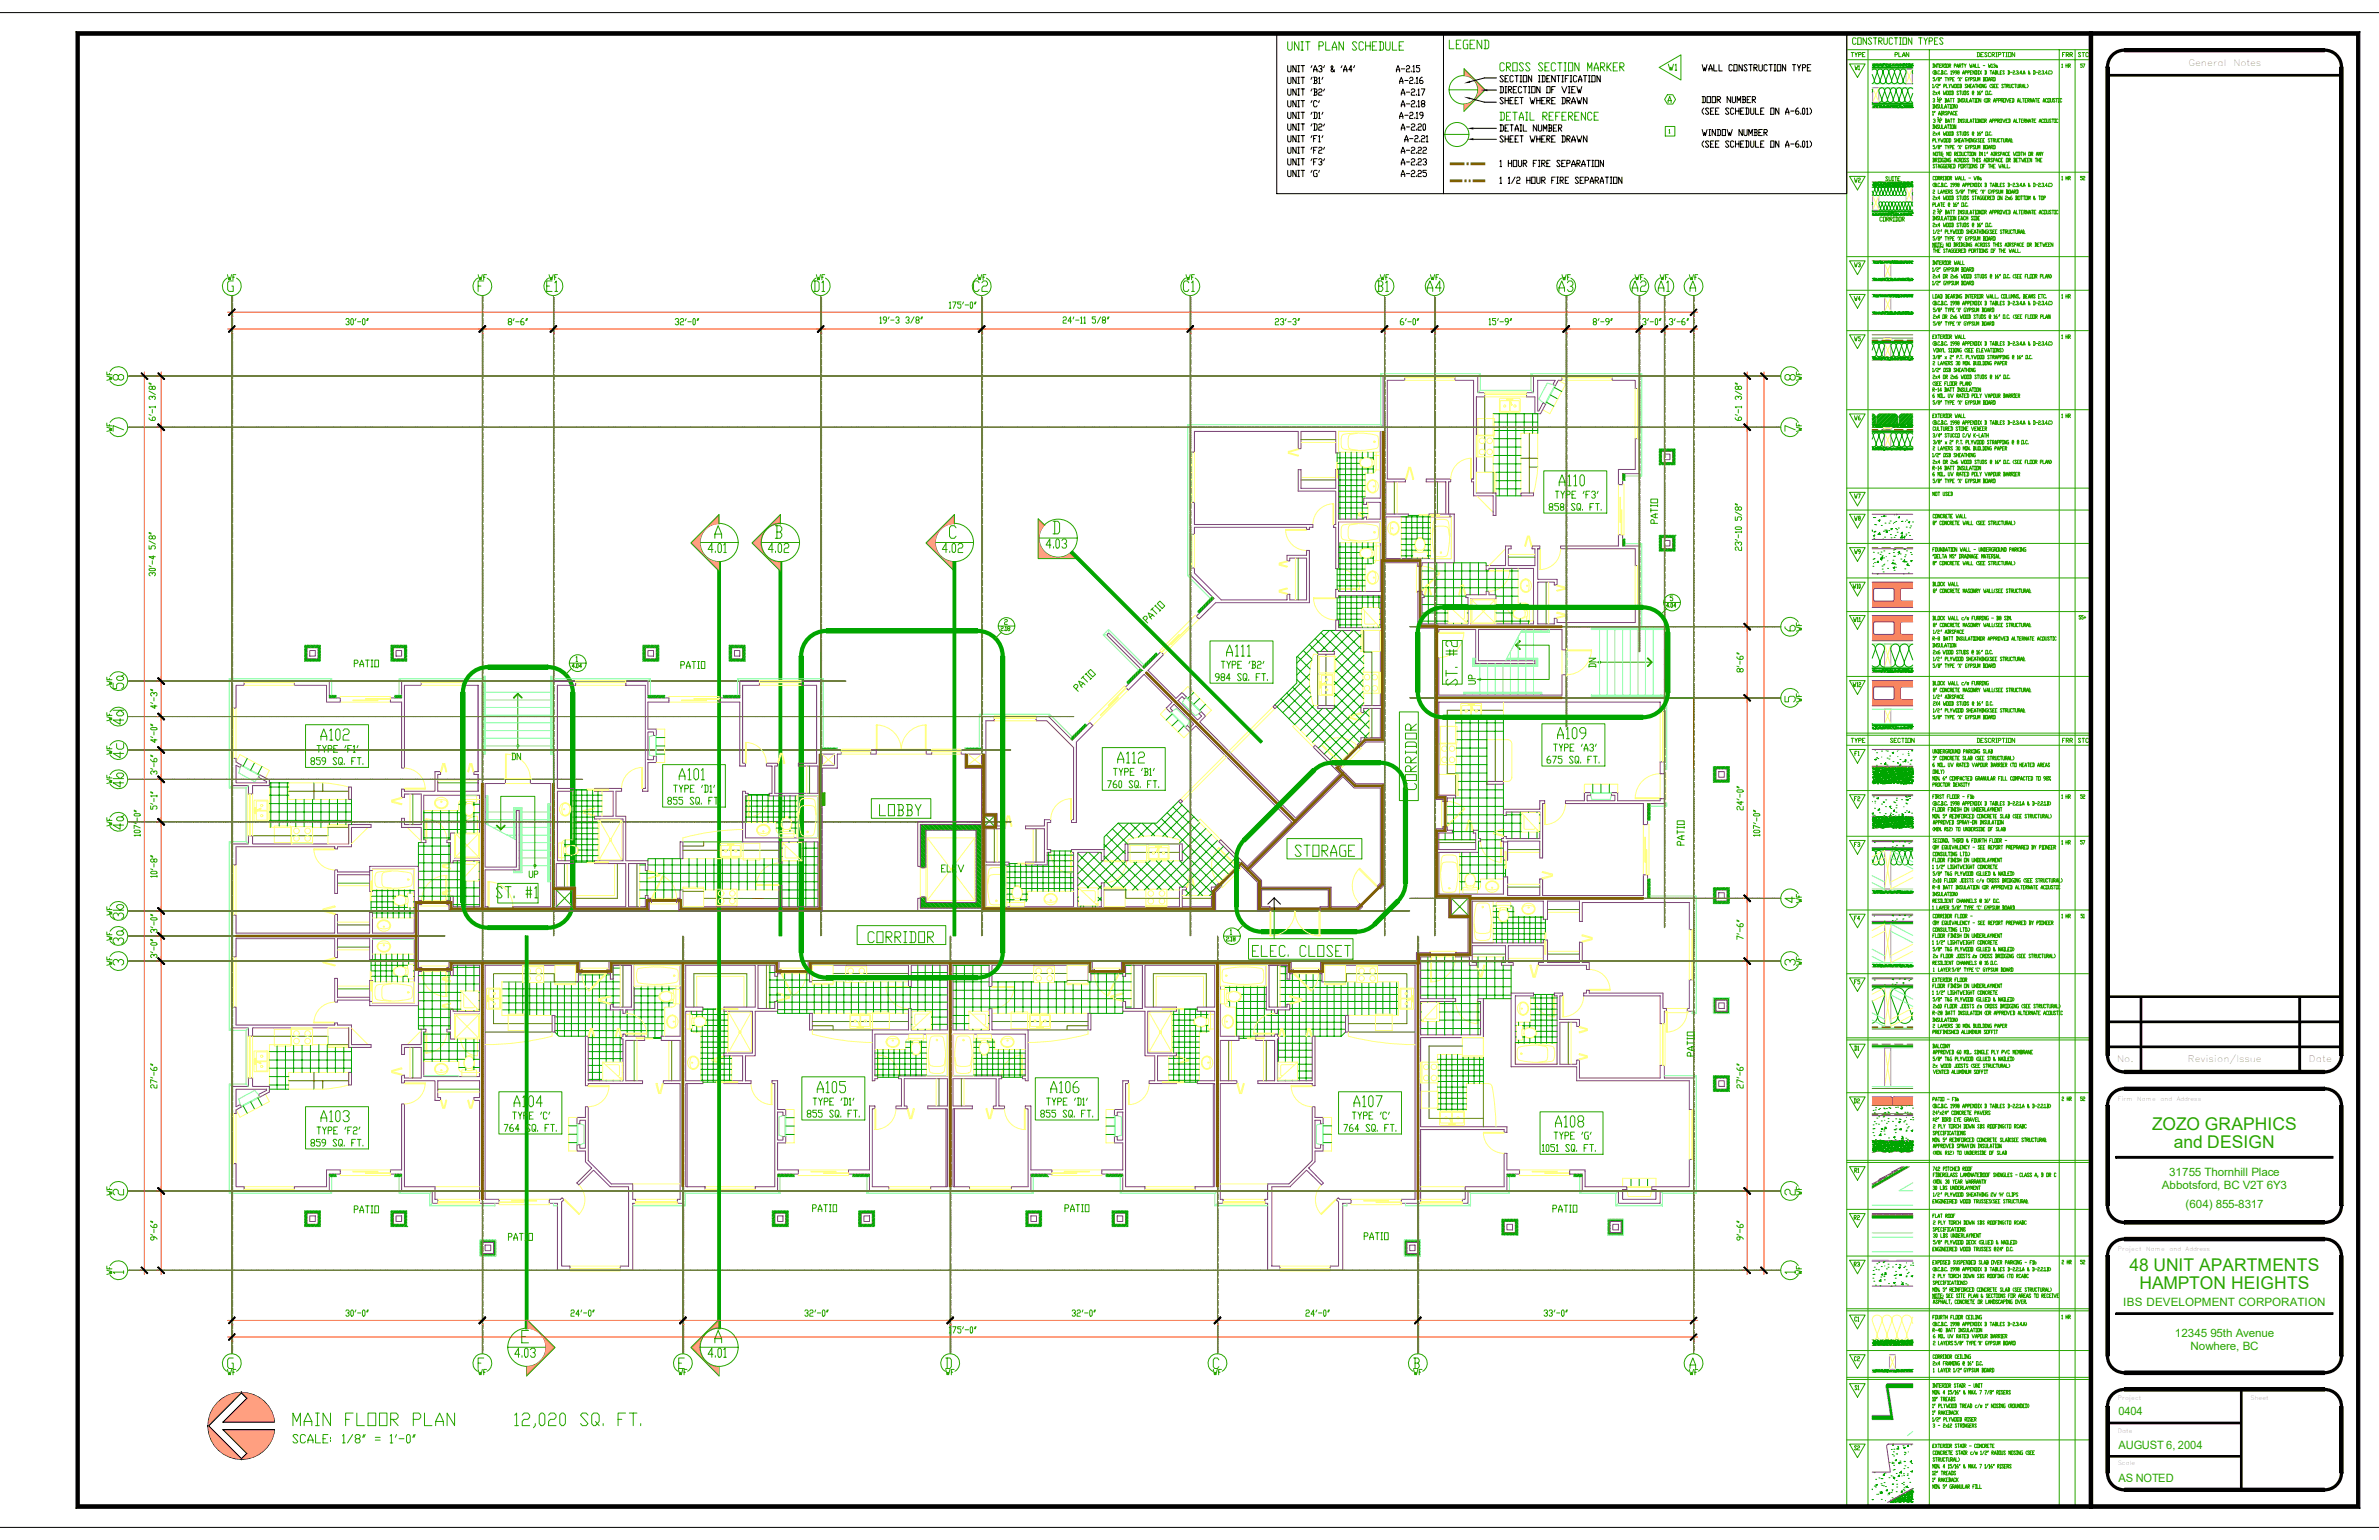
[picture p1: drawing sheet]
<svg xmlns="http://www.w3.org/2000/svg" width="432mm" height="279mm" viewBox="0 0 432 279" stroke-linecap="round" stroke-linejoin="round" font-family="sans-serif">
<defs><g id="words">
<g font-size="3.2" fill="#29a500">
<text x="390.6" y="205.1">ZOZO GRAPHICS</text>
<text x="394.6" y="208.3">and DESIGN</text>
<text x="386.5" y="230.6">48 UNIT APARTMENTS</text>
<text x="388.3" y="233.8">HAMPTON HEIGHTS</text>
</g>
<g font-size="2.1" fill="#29a500">
<text x="392.4" y="215.6">Abbotsford, BC V2T 6Y3</text>
<text x="393.7" y="213.4">31755 Thornhill Place</text>
<text x="396.7" y="219.2">(604) 855-8317</text>
<text x="385.4" y="237">IBS DEVELOPMENT CORPORATION</text>
<text x="394.8" y="242.7">12345 95th Avenue</text>
<text x="397.6" y="244.9">Nowhere, BC</text>
<text x="384.5" y="256.8">0404</text>
<text x="384.5" y="262.8">AUGUST 6, 2004</text>
<text x="384.5" y="268.9">AS NOTED</text>
</g>
<g font-size="1.6">
<text x="397.2" y="12">General</text>
<text x="405.4" y="12">Notes</text>
<text x="384.3" y="192.6">No.</text>
<text x="397.1" y="192.6">Revision/Issue</text>
<text x="419.1" y="192.6">Date</text>
</g>
<g font-size="1.1">
<text x="384.4" y="199.7">Firm</text>
<text x="387.9" y="199.7">Name</text>
<text x="392.1" y="199.7">and</text>
<text x="395.1" y="199.7">Address</text>
<text x="389.5" y="226.9">Name</text>
<text x="393.8" y="226.9">and</text>
<text x="396.7" y="226.9">Address</text>
<text x="384.4" y="254.1">Project</text>
<text x="384.4" y="260">Date</text>
<text x="384.4" y="265.8">Scale</text>
</g>
</g></defs>
<g fill="none" stroke="#00a500" stroke-width=".18">
<path d="M55.5 117.1l-.2 .2M55.7 119.5l-.4 .5M55.7 118.7l-.4 .5M55.7 117.9l-.4 .5M55.7 119.3l-.4 .4M55.7 119l-.4 .5M55.7 118.5l-.4 .4M55.7 118.2l-.4 .5M55.7 117.7l-.4 .4M55.8 117.1l-.5 .5M56 119.5l-.5 .5M56 117.1l-.7 .8"/>
<path d="M56.3 119.5l-.5 .5M56.3 117.1l-.4 .4M56.5 119.5l-.4 .5M56.6 117.1l-.5 .4M56.8 119.5l-.5 .5M56.9 117.1l-.5 .4M57.1 119.5l-.5 .5M57.1 117.1l-.4 .4M57.3 119.5l-.4 .5M57.4 117.1l-.5 .4M57.6 119.5l-.4 .5M57.7 117.1l-.5 .4"/>
<path d="M57.9 117.1l-.4 .4M58.2 119.8l-.2 .2M58.2 119.5l-.5 .5M58.2 119.2l-.8 .8M58.2 119l-.5 .4M58.2 118.7l-.5 .4M58.2 118.4l-.5 .5M58.2 118.2l-.5 .4M58.2 117.9l-.5 .4M58.2 117.6l-.5 .5M58.2 117.3l-.5 .5M58.2 117.1l-.5 .4"/>
<path d="M71.1 117.1l-.1 .1M71.3 117.1l-.3 .3M71.4 119.4l-.4 .4M71.4 119.2l-.4 .4M71.4 118.6l-.4 .4M71.4 118.4l-.4 .4M71.4 117.8l-.4 .4M71.4 117.6l-.4 .4M71.4 118.9l-.4 .4M71.4 118.1l-.4 .4M71.5 119.5l-.4 .5M71.6 117.1l-.6 .6"/>
<path d="M71.8 119.5l-.4 .5M71.9 117.1l-.5 .4M72.1 119.5l-.5 .5M72.1 117.1l-.4 .4M72.3 119.5l-.4 .5M72.4 117.1l-.4 .4M72.6 119.5l-.4 .5M72.7 117.1l-.5 .4M72.9 119.5l-.5 .5M72.9 117.1l-.4 .4M73.2 119.5l-.5 .5M73.2 117.1l-.4 .4"/>
<path d="M73.5 117.1l-.5 .4M73.7 117.1l-.4 .4M73.8 119.9v.1M73.8 119.6l-.3 .4M73.8 119.4l-.6 .6M73.8 119.1l-.8 .9M73.8 118.8l-.4 .5M73.8 118.6l-.4 .4M73.8 118.3l-.4 .4M73.8 118l-.4 .5M73.8 117.8l-.4 .4M73.8 117.5l-.4 .4"/>
<path d="M73.8 117.2l-.4 .5M44.9 137.6l-.7 1.4M46.2 138.3l-.7 1.4M47.5 139.1l-.7 1.3M59.8 126.2h.1M60.1 126.2l-.3 .3M60.4 126.2l-.5 .4M60.6 126.2l-.4 .4M60.9 126.2l-.4 .4M61 126.3l-.3 .3M61 126.6h.1M71.9 126.2l-.3 .2"/>
<path d="M72.1 126.2l-.4 .4M72.4 126.2l-.4 .4M72.7 126.2l-.5 .4M72.9 126.2l-.4 .4M72.9 126.5l-.1 .1M149 136.1h.1M149 135.8l.2 .3M149.1 135.6l.4 .5M149.4 135.6l.4 .5M149.6 135.6l.4 .5M149.9 135.6l.4 .5M150.2 135.6l.4 .5"/>
<path d="M150.4 135.6l.4 .5M150.7 135.6l.4 .5M151 135.6l.4 .5M151.2 135.6l.4 .5M151.5 135.6l.4 .5M151.8 135.6l.1 .2M175.2 136l.1 .1M175.2 135.8l.3 .3M175.3 135.6l.5 .5M175.6 135.6l.5 .5M175.9 135.6l.4 .5M176.1 135.6l.5 .5"/>
<path d="M176.4 135.6l.4 .5M176.7 135.6l.4 .5M177 135.6l.4 .5M177.2 135.6l.4 .5M177.5 135.6l.4 .5M177.8 135.6l.4 .5M178 135.6l.2 .2M194.4 133.9v.2M194.6 133.7v.6M194.8 133.5v.6M194.9 133.3v.6M195.2 133.1v.6"/>
<path d="M195.3 132.9v.7M195.5 132.8v.6M195.7 132.5v.7M195.9 132.4v.6M196.1 132.2v.6M196.3 132v.6M196.5 131.8v.6M196.7 131.6v.6M196.9 131.4v.6M197.1 131.4v.5M197.2 131.6v.1M204.6 123.7v.3"/>
<path d="M204.8 123.4v.7M205 123.3v.6M205.2 123.1v.6M205.4 122.9v.6M205.6 122.7v.6M205.8 122.5v.6M206 122.3v.6M206.2 122.1v.7M206.3 122v.6M206.5 121.8v.6M206.7 121.6v.6M206.9 121.4v.6"/>
<path d="M207.1 121.4v.4M207.3 121.6h.1M212.7 129.6l-1 1M213.8 130.6l-1.1 1.1M214.9 131.7l-1.1 1.1M48.9 142h3.5M48.9 142.8h3.5M48.9 144.3h3.5M48.9 145.8h14.9M48.9 147.3h14.9M48.9 148.8h14.9M49.1 142v8.1"/>
<path d="M50.7 142v7.9M52.2 142v7.9M53.7 145v5M55.2 145v5M56.7 145v5.1M58.3 145v5.1M59.8 145v4.6M61.3 145v4.6M62.8 145v4.6M63.8 145v4.6M75.9 159.6h5M75.9 153.5h5.8"/>
<path d="M75.9 155h5.8M75.9 156.5h5.8M75.9 158.1h7.8M76.5 152.9h-.6v4.3M76.9 152.9v10.5M76.9 147.1v5.3M76.9 147.4h7.4M76.9 149h.4M76.9 150.5h.4M76.9 152h.4M77.5 149h9.5M77.5 150.5h9.5"/>
<path d="M77.5 152h4.2M78.4 147.1v16.3M80 147.1v16.3M81.1 159.6h2.6M81.5 147.1v5.3M81.5 152.9v3.7M81.5 156.8v.6M81.5 157.6v3.9M82.3 156.5h1.4M83 147.1v4M83 156.2v8.3M83.3 145.9h1.1"/>
<path d="M84.5 145.5v.3M84.5 147.8v3.3M84.5 156.2v.1M84.5 159.9v4.6M85.9 145.9h1.1M86 147.4h1M86 145.5v.7M86 147.3v3.8M86 156.2v.1M86 159.9v4.6M86.9 156.5h.1M86.9 158.1h.1"/>
<path d="M86.9 159.6h.1M167 156.8l.6 .6M167 156.6l.9 .8M167 157.4h.1M167 157.1l.4 .3M167 156l1.1 1.1M167 155.2l1.1 1.1M167 155l1.1 1M167 154.2l1.1 1M167 156.3l1.1 1M167 155.8l1.1 1M167 155.5l1.1 1"/>
<path d="M167 154.7l1.1 1M167 154.4l1.1 1M167 153.9l1.1 1M167 153.6l1.1 1M167 153.4l1.1 1M167 152l1.1 1M167 151.8l1.1 1M167 150.4l1.1 1M167 150.2l1.1 1M167 153.1l1.1 1M167 152.8l1.1 1M167 152.6l1.1 1"/>
<path d="M167 152.3l1.1 1M167 151.5l1.1 1M167 151.2l1.1 1M167 151l1.1 1M167 150.7l1.1 1M167 149.9l1.1 1M167 149.6l1.1 1M167.3 149.6l1 1M167.6 149.6l1 1M167.9 149.6l1 1M168.1 149.6l1 1M168.4 149.6l1 1"/>
<path d="M168.7 149.6l1 1M168.9 149.6l1 1M169.2 149.6l1 1M169.5 149.6l1 1M169.7 149.6l1 1M170 149.6l1 1M170.3 149.6l1 1M170.5 149.6l1 1M170.8 149.6l1 1M171.1 149.6l1 1M171.3 149.6l1 1M171.6 149.6l1 1"/>
<path d="M171.9 149.6l1 1M172.1 149.6l1 1M172.4 149.6l1 1M172.7 149.6l1 1M172.9 149.6l1 1M173.2 149.6l1 1M173.5 149.6l1 1M173.7 149.6l1.1 1M174 149.6l1 1M174.3 149.6l1 1M174.5 149.6l1.1 1M174.8 149.6l1.1 1"/>
<path d="M175.1 149.6l1 1M175.3 149.6l1.1 1M175.6 149.6l1.1 1M175.9 149.6l1 1M176.1 149.6l2.1 2M176.4 149.6l1.8 1.7M176.7 149.6l1.5 1.5M177 149.6l1.2 1.2M177.2 160l1 1M177.2 159.7l1 1M177.2 159.5l1 1M177.2 159.2l1 1"/>
<path d="M177.2 158.9l1 1M177.2 158.7l1 1M177.2 158.4l1 1M177.2 158.1l1 1M177.2 157.9l1 1M177.2 157.6l1 1M177.2 157.3l1 1M177.2 157.1l1 1M177.2 156.8l1 1M177.2 156.5l1 1M177.2 156.3l1 1M177.2 156l1 1"/>
<path d="M177.2 155.7l1 1M177.2 155.4l1 1.1M177.2 155.2l1 1M177.2 154.9l1 1M177.2 154.6l1 1.1M177.2 154.3l1 1.1M177.2 154.1l1 1M177.2 153.8l1 1.1M177.2 153.5l1 1.1M177.2 153.3l1 1M177.2 153l1 1.1M177.2 152.7l1 1.1"/>
<path d="M177.2 152.5l1 1M177.2 152.2l1 1M177.2 151.9l1 1.1M177.2 151.7l1 1M177.2 151.4l1 1M177.2 151.1l1 1M177.2 150.9l1 1M177.2 149.6l1 .9M177.5 149.6l.7 .7M177.8 149.6l.4 .4M178.1 149.6l.1 .1M182.8 157.2h11.5"/>
<path d="M182.8 158.2h11.5M182.8 159.2h12.1M183.1 156.7h1.5M183.3 156.7v7M184.2 156.7v4.1M185.3 156.8v4.2M186.3 156.9v6.6M187.3 156.9v4.8M188.3 156.9v4.8M189.3 156.9v4.8M190.1 155.2h4.2M190.1 156.2h4.2"/>
<path d="M190.3 154.6v7.1M190.7 154.4h3.8M191.3 154.4v7.3M192.3 154.4v7.3M193.3 154.4v7.3M194.4 154.4v.2M194.4 158.5v3.2M194.5 155.2h.4M194.5 156.2h.4M194.5 157.2h.4M194.5 158.2h.4M195.6 154.8l6.2 6.2 4.5-4.6"/>
<path d="M195.6 159.1l2 2M195.6 157l4.3 4.2M197.4 154.6l-1.8 1.8M197.6 154.6l6.3 6.4 4.8-4.8M199.5 154.6l-3.9 3.9M199.7 154.6l.2 .2M200.2 156.2l-4.6 4.5M200.4 155.3l.9 .9M200.4 153.2l3 3M200.8 151.5l3.4 3.4M201.4 156.3l5.1 5.2M201.9 150.4l2.7 2.7"/>
<path d="M202.1 156.3l-4.7 4.8M202.9 149.4l-2.5 2.4v2.3M203 149.4l2.7 2.7M203.6 156.3l5 5M204.2 154.3l-1.9 1.9M204.3 156.3l-3.9 3.9M204.8 149.4l-4.4 4.4M205.1 149.4l2.5 2.3M205.8 156.4l4.9 4.9M207 149.4l-6.6 6.5M207.3 149.4l2.3 2.2M207.9 156.4l5.1 5.1"/>
<path d="M209.1 149.4l-2.5 2.5M209.4 149.4l2.5 2.4M209.8 156.2l4.8 4.8 1-1M210.8 148.5l11 11.1M210.9 156.2l-5.3 5.3M211.8 147.4l11.1 11.1M212 156.2l3.6 3.7M212.9 146.4l11.1 11M213 156.2l-5.3 5.3M213.9 145.4l-4 4h-7M214.1 156.2l5.8 5.7M214.2 145.8l3.3 3.2"/>
<path d="M214.5 146.1l-5.5 5.5M214.6 154.5l6.2 6.2M215.6 147.1l-4.6 4.6M215.8 160l.9 .8M216.2 159.3l-.3 .5M216.7 148.2l-3.8 3.8M217.8 149.3l-3.7 3.7M218.9 150.3l-4.3 4.3M219.9 151.4l-9.9 9.9M221 152.5l-9 9M221.4 154.2l-5 5M222.1 153.5l-.6 .6"/>
<path d="M222.5 155.3l-5.6 5.6M223.1 154.6l-.5 .6M223.6 156.4l-6.2 6.1M224.2 155.7l-.5 .5M67.4 165.5v-1.9h4v2.9M67.4 164.6h6.6M67.4 162.6h4.4M67.6 161.6h7.6M67.6 165.7h7.6M68.4 161.5v5M69.3 161.5v5M70.4 161.5v5"/>
<path d="M71.4 161.5v1.6M72.4 161.5v.9M72.4 164.3v2.2M73.4 161.5v1.1M73.4 164.2v2.3M73.5 162.6h.5M74.4 161.5v.6M74.4 164.7v1.8M75.1 162.6h.1M75.1 163.6h.1M75.1 164.6h.1M75.9 161.1h5"/>
<path d="M75.9 162.6h5M81.1 162.6h5.9M81.1 161.1h5.9M81.5 161.7v.6M81.5 162.6v.8M82.3 164.1h4.7M91.1 179.4h16M91.1 178.1h3.8M92.4 178.1v5.9M93.6 178.1v5.9M94.9 178.3v5.7M96.1 178.3v5.9"/>
<path d="M97.4 178.3v5.9M99.9 178.1v6.1M100.7 178.1h-2v6.1M101.2 178.6v9.1M102.4 178.6v9.4M103.7 178.6v9.4M104.5 178.1h3.9M105 176.9h4.6M105 176.7v11.3M106.3 176.7v11.3h-4.9l-.7-.8M107.4 179.4h5.2M107.5 176.7v2.3"/>
<path d="M107.5 179.3v7.3M108.7 178.1h3.9M108.8 176.7v1.1M108.8 178v3.2M109.9 176.9h.9M110 176.8v4M111.3 175.6h1.3M111.3 176.9h1.3M111.3 175.1v7.6M115.1 178.9v8.6M115.1 179.4h7.6M116.4 178.9v8.6"/>
<path d="M117.6 178.9v9.4M118.9 178.9v9.5M120.1 178.9v1.1M121.4 178.9v1M167 164.6l.2 .2M167 164.3l.5 .5M167 164.1l.7 .7M167 163.8l1 1M167 163.6l1.3 1.2M167 163.3l1.5 1.5M167 163l1.8 1.8M167 162.8l2.1 2"/>
<path d="M167.3 162.7l.8 .8M167.6 162.7l.5 .5M167.9 162.7l.2 .2M168.3 163.7l1 1.1M168.6 163.7l1 1.1M168.9 163.7l1 1.1M169.1 163.7l1 1.1M169.4 163.7l1 1.1M169.7 163.7l1 1.1M169.9 163.7l1 1.1M170.2 163.7l1 1.1M170.5 163.7l1 1.1"/>
<path d="M170.7 163.7l1 1.1M171 163.7l1 1.1M171.3 163.7l1 1.1M171.5 163.7l1.1 1.1M171.8 163.7l1 1.1M172.1 163.7l1 1.1M172.3 163.7l1.1 1.1M172.6 163.7l1.1 1.1M172.9 163.7l1 1.1M173.1 163.7l1.1 1.1M173.4 163.7l1.1 1.1M173.7 163.7l1 1.1"/>
<path d="M173.9 163.7l1.1 1.1M174.2 163.7l1.1 1.1M174.5 163.7l1 1.1M174.8 163.7l1 1.1M175 163.7l1.1 1.1M175.3 163.7l1 1.1M175.6 163.7l1 1.1M175.9 163.7l1 1.1M176.1 163.7l1 1.1M176.4 163.7l1 1.1M176.7 163.7l1 1.1M176.9 163.7l1 1.1"/>
<path d="M177.2 163.7l1 1.1M177.2 163.5l1 1M177.2 163.2l1 1M177.2 162.9l1 1.1M177.2 162.7l1 1M177.2 162.4l1 1M177.2 162.1l1 1.1M177.2 161.9l1 1M177.2 161.6l1 1M177.2 161.3l1 1M177.2 161.1l1 1M177.2 160.8l1 1"/>
<path d="M177.2 160.5l1 1M177.2 160.3l1 1M182.8 160.2h12.1M182.8 161.2h1.1M182.8 162.2h.9M182.8 163.2h1.3M185.2 163.2h1.3M185.3 163.1v.2M185.4 161.2h9.5M185.6 162.2h.9M195.6 163.4l.1 .1M195.6 161.2l.1 .2"/>
<path d="M195.7 162.7l-.1 .2M196.2 164.4l-.1 .1M196.6 164.4l.1 .1M198.4 164.4l-.2 .1M198.8 164.4l.1 .1M199.3 162.8l.6 .6M199.9 160.7l-.6 .6M199.9 162.8l-.6 .6M204.2 161.3l.2 .2M215.1 161.5l1.1 1M216.7 161l-1.4 1.5M216.8 161l1.5 1.5"/>
<path d="M219.9 162.2l-.4 .3M91.1 180.7h19.6M91.1 181.9h18.8M91.1 183.2h19.7M100.7 184.5h20M100.7 185.7h20M100.7 187h6.3M106.8 188.3h6M106.8 189.5h6.3M106.8 190.8h6.3M106.8 192.1h6.3M106.8 193.3h2.6"/>
<path d="M106.8 194.6h2.6M106.8 195.8h2.6M107.2 187h.2M107.5 187.3v8.8M107.7 187h4.2M108.8 181.4h.1M108.8 181.7v14.4M110 181.1v.7M110 182v10.7M110 196v.1M110.6 181.9h2M110.8 180.7h1.8"/>
<path d="M111.3 183.2v9.5M111.3 196v.1M112.1 187h.3M112.6 187h8.1M112.6 183.2v3.9M112.6 187.8v4.9M112.6 196v.1M112.9 193.3h.2M112.9 194.6h.2M112.9 195.8h.2M113.8 183.2v4.3M113.8 187.6v.4"/>
<path d="M115.1 180.7h4.5M115.1 181.9h7.1M115.1 183.2h5.6M115.1 187.6v.4M116.4 187.6v.4M117 188.3h3M118.5 188.4h1.5M120.1 181.6v6.4M121.4 181.7v1M103.2 205.8h1.5M103.2 207.3h1.5M103.2 204.3h1.5"/>
<path d="M87.2 225l-.1 .1M87.5 225l-.4 .4M87.5 225.5l-.4 .4M87.5 225.7l-.4 .5M87.5 226l-.4 .4M87.5 226.3l-.4 .4M87.5 226.5l-.4 .5M87.5 226.8l-.4 .4M87.5 227.1l-.4 .4M87.5 227.3l-.4 .5M87.8 227.4l-.5 .5M87.8 225l-.7 .6"/>
<path d="M88 227.4l-.5 .5M88.1 225l-.5 .4M88.3 227.4l-.5 .5M88.3 225l-.4 .4M88.5 227.4l-.4 .5M88.6 225l-.5 .4M88.8 227.4l-.5 .5M88.9 225l-.5 .4M89.1 227.4l-.5 .5M89.1 225l-.4 .4M89.3 227.4l-.4 .5M89.4 225l-.5 .4"/>
<path d="M89.7 225l-.5 .4M89.9 225l-.4 .4M90 225.4l-.4 .4M90 226.2l-.4 .5M90 225.1l-.4 .5M90 225.7l-.4 .4M90 225.9l-.4 .5M90 226.5l-.4 .4M90 226.7l-.4 .5M90 227l-.8 .9M90 227.3l-.5 .6M90 227.5l-.3 .4"/>
<path d="M90 227.8v.1"/>
</g>
<g fill="none" stroke="#7f3f7f" stroke-width=".18">
<path d="M55.7 117.5h2v2h-2zM56.2 118h1v1h-1zM71.4 117.5h2v2h-2zM71.9 118h1v1h-1zM201 115l-.1 .2 6.4 6.4-3 3.1 .5 .5 2.8-2.9 5.1 5.1-1 1.1 .8 .8 .3-.4-.4-.4 .7-.7 3.6 3.6-.8 .7-.4-.5-.4 .4 .8 .8 1.1-1.1 17.4 17.4-8 8.1-4.8-4.8-.4 .3 3.8 3.8-.5 .5 .5 .5 .3-.3 1.1 1M42.1 137.6h.7v.7l1 .5-.2 .4-.8-.3v3.1h5.6v-.2l-1.5-.8 .3-.4 1.7 .9v1h-3.1v1.6h-.7v-1.6h-3zM42.1 123.6h2.2v.7h-1.5v4.2h-.7zM53.4 123.6h6.4v3h2v.8h-2.5v-3.1h-5.9zM72.9 123.6h3.6v.7h-3.1v15.1h-.5v-12h-2v-.8h2zM87.5 123.6h-3.5v.7h2.8v15.7h-.8v.5h.8v3.1h-7.3v-3.1h.5v-.5h-1v3.6h-5.6v-.4h-.5v1.5h.5v-.6h3.1v5.5h-3.1v-1.1h-.5v1.6h3.6v2.8h.8v-.5h-.4v-8.1h10.1v11.4h-4.5v-4.6h-.8v1.3h-.6v.5h.6v3.6h.6v-.3h4.7v8.3h-4.7v-1.9h-.6v.8h-.6v.7h.4v1.2h7.1v-.8h-.5M149 136.1h3.7v.7M149.2 136.8h2.3"/>
<path d="M168.1 136.1h1v.7h-1zM174.5 136.8h.7M174.5 136.1h3.7M178.2 130h2.3v.8h-1.6v16.8h2.1v2.3h1.4v.5h-3.5v6h4.2v.5h-4.2v7.6h16v-9.9h-.4v-.5h5.9v2.1h-.5v-1.6h-4.3v9.9h4.3v-4.3h.5v4.3h13.7v-3.5h1.2v.5h-.7v3h5.3v-3.5h.6l.7-.8 .6 .5-1.2 1.2v3.4h-54v-2.3h.4M188 130h2.3l4.3 4.3 3.2-3.2 .6 .5-3 3v14.6h-.9v-.5h.4v-13.1l-4.9-4.8h-2zM42.1 153.1h3v-1.5h.7v1.5h17.5v-3.5h4.1v.5h-3.6v3.5h-2.5v.4h-.6v-.4h-17.9v3.3h-.7zM63.3 142.8h.5v2.2h-.5zM67.1 158.2h-5.8v-.4h-.6v4.3h.6v-3.4h5.8M67.1 157.9h.5M93.7 157.3v-10.2h.5v10.7h-6.1M99.9 142.2v22.3h-6.8v.8h7.4M166.6 149.1v8.1h.4"/>
<path d="M167 149.6h11.2v15.2h-11.2v-2.1h1.1v1h9.1v-13.1h-9.1v6.8h-1.1zM176.4 149.1h1.8M178.7 148.1h1.8v1.8h-1.8zM186.1 156.6v-.2h3.5v-6h-3.5v-.5h3.5v-1.2h1.1v.5h-.6v4.9h.6v.5h-.6v2.3h-4v-.1M204.2 153.1h.5v3.1h-.5zM213.9 145.4l.3-.4 .4 .4-.4 .4zM214.1 153.1h.5v3.1h-.5zM235.3 149.3l-8.4 8.4M251.3 142.2v18.3l-.8 .8-.5-.6 .5-.5v-17.2M67.2 161.7h-.1v-4.5h8.8v6.2h.6v.7h-.6v5.7M67.4 161.7h.2v-4h7.6v11.6h-7.6v-3.8h-.5v3.8h-5.8v-3.4h-.6v3.4h-17.9v-3.3h-.7v3.8M87.8 174.4h17.4v1.5h.4v.8h-.6v1.4h-.5v-3h-16.4v42.5h2.5v.7h-3.1"/>
<path d="M123.4 175.1v12.9h-3.4v.8h3.4v7.3h-3v.5h3v21h-.5v.7h1.1v-2.2M124 174.4h-13.5v1.5h-.3v.8h.6v.9h.5v-2.5h3.3v7.6h-3.3v-.5h-.5v1h2.3v.7h.5v-.7h1.5v-8.1h8.1M241.6 164.5h4.7l.5-.5 .5 .5-.8 .8h-6.9M100.2 184.2h.5v3h-.5zM117 188.3v-.3h-3.4v-.4h-.5v.4h-.3v.5h.3v7.6h-6.3v-8.1h-.5v9h.5v-.4h9.8v-.5h-3v-7.3h3.4v-.3M99.7 217.6h2l.3-.3 .4 .4-.5 .4v11.6h1.6v.8h-2.3v-12.2h-1.5zM106.3 200.8h.5v9.8l4.2 4.2h3.9v2.8h.5v.7h-.5v12.2h-2.3v-.8h1.5v-14.4h-3.4l-3-3-2.6 2.7-.4-.4 2.7-2.7-1.1-1.1v-2h-1.6v-1.1h.5v.6h1.1v-5.1h-1.1v.7h-.5v-1.2h1.6zM87.5 225.4h2.1v2h-2.1zM88.1 225.9h1v1h-1z"/>
</g>
<g fill="none" stroke="#7fff9f" stroke-width=".18">
<path d="M55.3 117.1h2.9v2.9h-2.9zM71 117.1h2.8v2.9h-2.8zM200.2 115.2h.7M200.7 114.7l-.5 .5 6.5 6.4M41.6 123.1l.5 .5M41.6 123.1v19.9M41.6 123.1h18.6M43.6 139.2l-.3 1.1 2.9 1.5 .7-.8M43.8 138.9l3.3 1.8M43.8 138.8l3.4 1.8M59.8 126.2h1.2v.4M60.2 123.1l-.4 .5"/>
<path d="M60.2 123.1v3.1M72.4 123.1l.5 .5M72.9 126.2h-1.3v.4M87.5 123.1h-15.1v3.1M178.2 129.6h12.3l4.1 4.1M190.5 129.6l-.2 .4M197.3 131.6l-.3-.3-2.7 2.7M207 121.3l-2.5 2.5 .3 .3M212.5 129.3l2.6 2.7M212.6 129.2l2.6 2.7M212.8 128.9l.7-.3 2.4 2.3-.4 .7M41.6 152.7l.5 .4"/>
<path d="M41.6 143h3.1M42.1 142.5l-.5 .5M44.7 143v9.7h-3.1v17.1M44.7 152.7l.4 .4M45.1 142.5l-.4 .5M88.1 148.7h.2M88.1 147.3h.2M88.1 149.4l5.6 3M88.1 144.7h.2v4.8M88.1 144.4h.5v5.2M88.3 145.9h.3M88.6 148.7h4.6"/>
<path d="M88.6 147.3h4.6M89.4 150.1h3.8M92 151.5h1.2M93.2 152.1v-5.5h1.5v11.7h-1.5v-.5M93.5 151.5h.2M93.5 150.1h.2M93.5 148.7h.2M93.5 147.3h.2M93.5 152.2v-5.4h1v11.3h-1v-.3M94.2 151.5h.3M94.2 150.1h.3M94.2 148.7h.3"/>
<path d="M94.2 147.3h.3M94.2 157.1h.3M94.2 155.7h.3M94.2 154.3h.3M94.2 152.9h.3M94.7 151.5h4.7M94.7 150.1h4.7M94.7 148.7h4.7M94.7 147.3h4.7M94.7 157.1h4.7M94.7 155.7h4.7M94.7 154.3h4.7"/>
<path d="M94.7 152.9h4.7M99.4 158.5h.3M99.7 151.5h.2M99.7 150.1h.2M99.7 148.7h.2M99.7 147.3h.2M99.7 157.1h.2M99.7 155.7h.2M99.7 154.3h.2M99.7 152.9h.2M99.9 145.8h-.5v14.2h.5M99.9 146.1h-.2v13.6h.2"/>
<path d="M89.8 218.3v.5h-2.3M100.5 218.3v.5h.7M104.7 203.9v3.8M104.9 203.9v3.8M105.2 203.9l.8 .2v3.3l-.8 .3M124 216.1l.4 .4v2.3h-9.5M124 218.3l.4 .5M87.1 225h2.9v2.9h-2.9z"/>
</g>
<g fill="none" stroke="#ffff7f" stroke-width=".18">
<path d="M42.1 128.5h-.1v9.1h.1M42.2 128.5v9.1M42.4 128.5v9.1M42.8 138.3l.8-1.4 5.3 2.9-.7 1.3M42.8 128.5v9.1M44.3 123.6v-.2h9.1v.2M44.3 124.3h9.1M44.3 123.7h9.1M44.3 123.9h9.1M61.8 126.6v-.2h9.1v.2M61.8 127.4h9.1M64.1 127h4.5v.1h-4.5z"/>
<path d="M66.3 126.7h4.6v.2h-4.6zM73.4 139.4a3.8 3.8 0 0 1 3.8 3.6h-3.8v.2h3.8v-.2M76.5 123.6v-.2h7.5v.2M76.5 124.3h7.5M76.5 123.7h7.5M76.5 123.9h7.5M80.3 138.5l.3 .1-.5 1.4h-.1zM80.6 138.6l.1-.1 .4 1.5h-.2zM85.3 138.5l.2 .1-.5 1.4h-.1zM85.5 138.6l.1-.1 .4 1.5h-.1zM159 135.9h-.2v.2M159.2 135.9h8.7"/>
<path d="M159.2 131.5h-.2v4.6h.2v-4.6a4.6 4.6 0 0 1 4.4 4.6 4.6 4.6 0 0 1 4.3-4.6v4.6h.2v-4.6h-.2M168.1 135.9h.3v.2M180.5 130v-.1h7.5v.1M180.5 130.8h7.5M180.5 130.2h7.5M180.5 130.3h7.5M199.7 129.8l3.2-3.3 .1 .1-3.2 3.2zM201.1 128l3.2-3.2h.1l-3.2 3.3zM204.3 124.7l-.2-.2-6.4 6.4 .1 .2M204.8 125.2l-6.4 6.4M211.7 128.5l-1.1 1.1 4.3 4.3 1-1.1M222.3 137l-8.1 8"/>
<path d="M222.7 137.3l-8.1 8.1M42.1 156.9h-.1v9.1h.1M42.2 156.9v9.1M42.4 156.9v9.1M42.8 156.9v9.1M45.1 144.1h-.1v7.5h.1M45.3 144.1v7.5M45.4 144.1v7.5M45.8 144.1v7.5M46.2 145.2h2.4v3.7h-2.4zM46.3 147.4l.1 .1zM46.3 146.6l.1 .1z"/>
<path d="M46.3 147.1l.2-.2v.2l-.1 .1zM46.4 146.9v-.4h-.2v1.1h.2v-.5l-.2-.1h.2M46.5 146.9l.1-1.5h1.8v1.6h-1.7M46.6 147.2h1.8v1.6h-1.8zM47.2 146.7h.2l-.1 .1M47.3 146.6l-.8 .4M47.3 146.8l-.8 .3M47.3 147.8h.4v.3h-.4zM47.3 146h.4v.3h-.4zM48.9 142.5v7.6h4M49.8 149.9h3v3h-3zM52.4 142l6.9 .1 2 .2 2 .5v2.2h-10.9z"/>
<path d="M52.9 150h3.8v3.1h-3.8zM52.9 152.9h3.8M56.7 150.1h2.8M57 154.2v-.2h3.7v.2h-3.7a3.8 3.8 0 0 0 3.7 3.6M59.5 149.6h3.8v3.5h-3.8zM59.5 149.9h3.8M66.8 150.1l-3 3M67.2 159.9h.2v3.7h-.2zM67.6 157.7h7.6v3.8h-7.6zM68.4 158.3a13 13 0 0 1 6.2 .2 2.48 2.48 0 0 1 0 2.2 13 13 0 0 1-6.2 .2 2.68 2.68 0 0 1 0-2.6zM71 158.1l-.9 .1a.71 .71 0 0 0-.8 .8v.8a1.05 1.05 0 0 0 .5 1.2l1.2 .1M71.1 145.2l1.8-.5v.2l-1.8 .4z"/>
<path d="M71.1 145.3l1.8 .5v.2l-1.8-.5zM73.9 150.1l2.6 2.5M74 159.5l.3 .1-.2 .1zM74.4 144.1v5.5M77.5 148.6h-.2v3.8h.2v-3.8a3.8 3.8 0 0 1 3.6 3.8M79.1 145.1a1.22 1.22 0 0 1 1.4-.4 1.22 1.22 0 0 1 .8 1.3 1.22 1.22 0 0 1-1.5 .7 1.22 1.22 0 0 1-.9-1.3zM79.1 145.3a2.09 2.09 0 0 1 2 .1 1.03 1.03 0 0 1-1 1.2 1.03 1.03 0 0 1-1-1.2zM79.5 141.5h7.3M80 145.4h.2v.2h-.2zM80.3 156.9l1.4-.4 .1 .2-1.5 .4zM80.3 157.1l1.5 .4-.1 .2-1.4-.4zM80.9 158.8h.2v4.6h-.2v-4.6a4.6 4.6 0 0 0-4.4 4.6h4.6"/>
<path d="M82.5 151.1h4.5v4.6h-4.5zM82.8 151.4l3.9 4M82.9 151.4l3.6-.1 .3 .2 .1 3.6-.2 .3-3.6 .1-.4-.2v-3.6zM83.7 151.1a3 3 0 0 1 3-3v3M83.7 156.3h3.2v3.6h-3.2zM83.9 144.4h2.5l.1 .1v.9l-.1 .1-.8-.1-1.7 .1-.1-.1zM84.6 145.5a1.77 1.77 0 0 0 .4 2.6 1.26 1.26 0 0 0 1-1.9l-.3-.7M84.7 145.9a1.07 1.07 0 0 1 1.3 .5 1.07 1.07 0 0 1-.4 1.4 .85 .85 0 0 1-.9 0 .85 .85 0 0 1-.4-.7v-.7zM86.1 157.1l-.2-.3h-1.6l-.1 .3v2.1M86.5 156.3v.4M86.7 151.4l-3.9 4M86.9 156.3l-3.2 3.6"/>
<path d="M87 145h-3a.76 .76 0 0 0-.7 .8v1.3h-6.4M88.8 160h-.2v4.5h.2v-4.5a4.5 4.5 0 0 1 4.3 4.5M167 157.4v5.3M168.1 157.4v5.3M168.3 152h8.6v11.4h-8.6zM168.3 152l8.6 11.4M176.9 152l-8.6 11.4M178.9 156.9h3.9v7.6h-3.9zM179.7 157.6a3.1 3.1 0 0 1 2.4 .1 12.9 12.9 0 0 1-.1 6.2 2.51 2.51 0 0 1-2.3 0 12.7 12.7 0 0 1-.1-6.2zM181 150.4v6M182.8 148l.2 .1-.5 1.8h-.1zM183 148.1l.2-.1 .5 1.9h-.2z"/>
<path d="M184.6 156.6h3.1v.2h-3.1zM187.5 150.4v6M190.7 154.6a3.8 3.8 0 0 0 3.6 3.9v-3.9h.2v3.9h-.2M194.3 144.9h.2v3.8h-.2v-3.8a3.8 3.8 0 0 0-3.6 3.8M204.5 156.3v-.1h-4.1v.1h4.1a4 4 0 0 1-4.1 3.9M204.7 153.1v-.7a15.3 15.3 0 0 1 9.4 0v.7M204.7 156.2h9.4M205.1 153.4h3v3h-3zM208.4 153.4h3.7v2.5h-3.7zM209.2 154.7h.3v.2h-.3zM209.9 153.6l.1 .1zM209.9 154.5v.1h.1"/>
<path d="M210.1 153.8h-1.5v1.9h1.6v-1.8M210.1 153.8h-.3l-.1-.3h1.1v.3h-.5M210.2 153.6l.1-.1v.2M210.2 153.8l-.4 .8M210.3 153.5l.1 .1-.1 .2h-.2zM210.3 153.8l-.3 .8M210.4 153.8h1.6v1.9h-1.6zM210.6 153.6h.1zM211 154.7h.3v.2h-.3zM215.9 158.7l.2 .1-.6 2.2h-.2zM216.1 158.8l.2-.1 .6 2.3h-.2zM221.1 153.9l.1-.1 3.3 3.2-.2 .1-3.2-3.2a4.5 4.5 0 0 0 .1 6.3l3.3-3.2"/>
<path d="M221.6 152.4l-3.8-3.8-.3 .4 3.7 3.7M225.1 157.4l.2 .2-3.5 3.5-.2-.2M246.6 157.7l.2-.2 3.2 3.2-.1 .2-3.3-3.2a4.5 4.5 0 0 0 .2 6.3M58.6 164.9l2.1-.6 .1 .2-2.2 .6zM58.6 165.1l2.2 .6-.1 .2-2.1-.6zM61.3 167.3h5.8M61.3 160.7h5.8M67.6 166.5h7.6M68.7 167.3a1.22 1.22 0 0 1 1.4-.3 1.22 1.22 0 0 1 .7 1.3 1.22 1.22 0 0 1-1.4 .6 1.22 1.22 0 0 1-.9-1.3zM68.9 167.3a1.02 1.02 0 0 1 1.3-.2 1.02 1.02 0 0 1 .4 1.2 2.07 2.07 0 0 1-1.9-.1 .7 .7 0 0 1 .2-.9zM69.6 168.1h.1v.1h-.1zM71.7 162.9a1.24 1.24 0 0 1 2 .2 1.08 1.08 0 0 1-.7 1.1 1.08 1.08 0 0 1-1.3-.4l-.2-.4z"/>
<path d="M74 162.1h1v2.5h-1l.1-1zM74 162.9a1.76 1.76 0 0 0-2.6 .3 1.26 1.26 0 0 0 1.9 1l.7-.3M76.4 164.1v.3h4.9v-.3M80.3 161.8l1.4-.3 .1 .1-1.5 .5zM80.3 162.1l1.5 .3-.1 .2-1.4-.4zM88.4 179.3h2.4v3.7h-2.4zM88.8 179.5h1.8v1.6h-1.8zM94.9 178.1h-3.8v6.1h9.1M94.9 175.4h3.8M94.9 175.1h3.8v3.2h-3.8zM98.7 178.1h2M100.7 175.1h3.8v3.5h-3.8z"/>
<path d="M100.7 178.4h3.8M105.4 175.9v-.3h5v.3M109.9 176.7h-4.3l.3 1.6 .9 1.4M110 176.5l.2 .2-3.3 3.1-.1-.1zM112.6 175.1v7.6M115.1 175.1h8.3v3.8h-8.3zM115.9 175.7a16.2 16.2 0 0 1 7 .2 2.55 2.55 0 0 1 0 2.2 16.2 16.2 0 0 1-7 .2 2.68 2.68 0 0 1 0-2.6zM122.2 179.5h1l.2 .1v2.4l-.2 .1h-1l.1-1zM122.3 176.9h.2v.2h-.2zM122.7 178.9v3a.76 .76 0 0 1-.8 .8h-1.3v5.3M179.3 160.4l.1-1a.7 .7 0 0 1 .9-.7h1.1a.83 .83 0 0 1 .9 1l.1 .7M180.7 163.3h.2v.2h-.2z"/>
<path d="M183.3 163.3h.6a2.01 2.01 0 0 0 1.4 0h.5l.2 .1v.9l-.2 .1h-2.4l-.1-.1zM184.1 163.3a1.65 1.65 0 0 1 .5-2.6 1.52 1.52 0 0 1 .6 2.5v.1M184.2 161a.97 .97 0 0 1 1.1 .1 .97 .97 0 0 1 .2 1.2 .92 .92 0 0 1-1.2 .7 .92 .92 0 0 1-.5-1.3zM189.7 162.5a1.15 1.15 0 0 1 1.6-.3 1.15 1.15 0 0 1 .4 1.5 1.15 1.15 0 0 1-1.6 .4 1.15 1.15 0 0 1-.4-1.6zM189.9 162.5a1.03 1.03 0 0 1 1.3-.2 1.03 1.03 0 0 1 .5 1.1 2.07 2.07 0 0 1-2 0 .76 .76 0 0 1 .2-.9zM190.6 163.3h.2v.1h-.2zM194.9 161.7h-8.4v1.3a.76 .76 0 0 1-.7 .7h-3M195.7 161.1h3.6v3.3h-3.6zM195.7 161.1l3.6 3.3M196.3 161.7h2.4l.1 1.7-.1 .1-.2 .1M198.9 164h.4M200.4 161h3.8v3.5h-3.8z"/>
<path d="M200.4 161.2h3.8M204.3 161.5h3.7M208 161.3h3.8v3.2h-3.8zM208 164.3h3.8M211.8 161.5h2.3M214.6 162.5h5.3M88.5 181.5l.1 .1zM88.5 181.1l.2 .1-.1 .1zM88.6 181.1h-.2l.2 .2M88.6 181.1v-.5h-.2v1.1h.2v-.4M88.7 181.2l.8 .3M88.7 181.3l.8 .3"/>
<path d="M88.9 181.2l1.7 .1v1.6h-1.8l-.1-1.6M89.5 181.5l.1 .1h-.1M89.6 180.1h.2v.3h-.2zM89.6 182h.2v.2h-.2zM92.2 184h3v3h-3zM100.2 187.2v.8a49 49 0 0 1-12.1 1.5M107.1 186.6h.2l-.4 1.4h-.1zM107.3 186.6h.2l.4 1.4h-.2zM108.6 181.2l2.2-.6v.2l-2.1 .6zM108.7 181.4l2.1 .6v.2l-2.2-.6zM109.4 192.7h3.5v3.3h-3.5zM109.4 192.7l3.5 3.3"/>
<path d="M110 193.3l2.4-.1v1.7l-.3 .3M110.5 197.1v-.1h-3.7v.1h3.7a3.8 3.8 0 0 1-3.7 3.7M112.1 186.6h.1l-.4 1.4h-.1zM112.2 186.6h.2l.4 1.4h-.2zM112.5 195.6h.4M113.6 183.9a3.8 3.8 0 0 1 3.8 3.6h-3.8v.1h3.8v-.1M115.5 188.3h3v.2h-3zM115.6 188.8v7.3M119 196.6h.3l.4 1.8h-.2zM119.9 180.3a1.22 1.22 0 0 1 2 .2 1.07 1.07 0 0 1-.6 1.2 1.07 1.07 0 0 1-1.2-.3l-.3-.6zM120.2 196.6h.2l-.5 1.8h-.2zM121.4 184.6a.71 .71 0 0 1 1.1-.1 2.22 2.22 0 0 1-.1 1.9 1.04 1.04 0 0 1-1.2-.6 1.04 1.04 0 0 1 .2-1.2z"/>
<path d="M121.4 188.8v7.3M121.4 184.4a1.16 1.16 0 0 1 1.6 .5 1.16 1.16 0 0 1-.6 1.6 1.19 1.19 0 0 1-1.4-.7 1.19 1.19 0 0 1 .4-1.4zM122.2 185.3h.2v.1h-.2zM122.3 180.3a1.84 1.84 0 0 0-2.6 .2 .96 .96 0 0 0 1.1 1.3l.7-.1 .8-.4M90.6 217.6h9.1M90.6 218.1h4.5v.1h-4.5zM90.6 218.3v.3h9.1v-.3M92.9 217.8h4.5v.1h-4.5zM104.7 202.7h-1.5v6.1h1.5M105.1 215a3.8 3.8 0 0 1 .1 5.2l-2.7-2.6-.1 .1 2.7 2.6 .1-.1M114.9 214.8h8.5M115.4 218.3v.1h7.5v-.1"/>
<path d="M115.4 217.6h7.5M115.4 218.1h7.5M115.4 218h7.5M103.5 230.5v.1h9.1v-.1M103.5 229.7h9.1M103.5 230.3h9.1M103.5 230.1h9.1"/>
<circle cx="53.8" cy="150.7" r=".51"/>
<circle cx="53.8" cy="152.1" r=".5"/>
<circle cx="55.8" cy="150.7" r=".51"/>
<circle cx="55.8" cy="152.1" r=".5"/>
<circle cx="95.8" cy="177.5" r=".5"/>
<circle cx="95.8" cy="176.1" r=".5"/>
<circle cx="97.8" cy="177.5" r=".51"/>
<circle cx="97.8" cy="176.1" r=".51"/>
<circle cx="208.9" cy="163.5" r=".51"/>
<circle cx="208.9" cy="162.1" r=".5"/>
<circle cx="210.9" cy="163.5" r=".51"/>
<circle cx="210.9" cy="162.1" r=".5"/>
<circle cx="88.5" cy="180.8" r=".08"/>
</g>
<path d="M87.5 124.3v40.2M208 122l26.8 26.8M42.8 169.8h32.4M87.5 175.1v42.5M124 175.1v40.2" fill="none" stroke="#4f7f3f" stroke-width=".18"/>
<g fill="none" stroke="#5f7f00" stroke-width=".18">
<path d="M52.4 143.6h10.9M57 142v3M58.6 142v1.6M63.3 150.1h-3.8v1.5h-13.7M74.9 144.1v5.5M79.5 142h7.3M180.5 150.4v6M188 150.4v6M204.7 153.1h9.4M204.7 154.6h9.4M61.3 167.8h5.8M61.3 160.2h5.8"/>
<path d="M104.5 178.1h-3.9v-1.4h-11v9h10.6M113.1 175.1v7.6M200.4 161.5h3.9v1.5h9.8M214.6 163h5.3M88.1 187.2h12.1M115.1 188.8v7.3M121.9 188.8v7.3"/>
</g>
<path d="M90.2 149.7l.7 .7v.2l-.8-.8zM178.7 148.1l1.8 1.8M180.5 148.1l-1.8 1.8" fill="none" stroke="#29a500" stroke-width=".18"/>
<path d="M90.2 149.7l.7 .7v.2l-.8-.8z" fill-rule="evenodd" fill="#29a500"/>
<path d="M90.9 150.4l.7-.7 .1 .1-.8 .8z" fill="none" stroke="#29a500" stroke-width=".18"/>
<path d="M90.9 150.4l.7-.7 .1 .1-.8 .8z" fill-rule="evenodd" fill="#29a500"/>
<path d="M275.8 116.2l.2 .1-.7 .8h-.2zM268.5 123.1h.2v.3h-.2zM97 156.9h.2v.3h-.2zM263.4 163l3 3M266.4 163l-3 3" fill="none" stroke="#29a500" stroke-width=".18"/>
<path d="M251 78.3v23M261.2 113.7h22.3M208 122l26.8 26.8M124 175.1v40.2M172.5 175.1v40.2M221 175.1v40.2M257.3 175.1v42.5M267.2 163h31.1" fill="none" stroke="#4f7f3f" stroke-width=".18"/>
<g fill="none" stroke="#7f3f7f" stroke-width=".18">
<path d="M264.1 68.2h4.1v3h1.3v.8h-1.5v17.5h3.5v4h-.5v-3.5h-3.5v-2.6h-.4v-.5h.4v-17.9h-3.4zM278.3 68.2h5.2v.8h-.7l-.5 1-.4-.2 .4-.8h-3.2v5.5h.2l.8-1.4 .4 .2-.9 1.8h-1v-3.1h-1.5v-.8h1.2zM292.6 68.2h4.9v2.3h-.7v-1.5h-4.2zM296.8 79.6h.7v6.3h-3v2h-.7v-2.7h3zM216 91.1h.8v4.1h21.5v.5h-.6v.4h-.5v-.4h-20.4v1.2h-.8zM242.6 85.2h-.2v3.4h-6.3v-3.4h-.5v3.9h6.8v6.1h-.3v.5h.3v7.5h.6v-8.5h7.5v12.6h-7.5v-.4h-.6v1.6h.6v-.4h7.5v5.8h-7.5v-1.4h-.6v1.9h8.1v13.6h-3.5v1.3h.5v-.8h3v5.4h-3.5v.6l-.7 .7 .5 .5 1.1-1.1h3.4v-32.5h6v.6h.8v-.6h5.8v-8.8h-4.5v.1M242.8 85.2h.2v9h4.5v-.4h.5v.4h2.5v-3.1h-2.5v.4h-.5v-1.1h3v-12.1h-7.5v3.9h-.6v-3.9h-6.3v3.1h-.5v-3.1h-18.8v3.7h-.8v-4.5h35v-9.3h4v.8h-3.2v17.9h3.3v.5h-3.6v5.9h4.1v.5h-4.1v7.5h11.9v-7.5h-4v-.2M262.4 93.3v-5.9h-3.5v-.5h4.4v.5h-.4v5.9M263.2 93.3v.5M276.1 89.5h2.2v.5h-2.2zM283.3 99.1h10.5v-2.1h.7v2.1h3v3.5h-.7v-3h-13.5zM301.6 97.5h2v2.1h-2z"/>
<path d="M301.6 81.9h2v2h-2zM302.1 98h1v1.1h-1zM302.1 82.4h1v1h-1zM201 115l.2-.2 6.4 6.4 3.1-3 .5 .5-2.8 2.9 5 5.1 1.1-1.1 .8 .8-.3 .4-.5-.4-.7 .7 3.6 3.5 .7-.7-.5-.4 .4-.4 .8 .8-1 1.1 17.4 17.4 8-8-4.8-4.8 .3-.4 3.8 3.7 .5-.5 .5 .5-.3 .4 2.9 2.9h5.2M216 103h.8v1l4.9 4.8h11.9v-1h.5v1h3.1v-7.5h-3.1v.5h-.5v-1h3.6v-.9h.5v9.4h-17.1l-3 3-.5-.5 3.2-3.2-4.3-4.3zM239.2 118.2h3v.5h-3zM260.4 114h-3.1v-6.7h.8v.6h.4v.5h-.4v4.8h8.3v-4.8h-.3v-.5h3.6v-.6h.6v.6h1.2v.8h-4.5v4.5h11.3v-10.1h-8v.4h-.6v-.9h3.6v-3.5h1v.5h-.5v3h4.8v-3h-.5v-.5h1.4v.5h-.4v5.5h3.5v1h-.5v-.5h-3v7.6h3v-1h.5v.7h14.2v-2.7h.7v3.5h-13.2v4.2M268.4 114.2h15.1v3.7M100.5 123.6v17.8M149 123.6v12.5M149.2 136.8v2.1M178.2 130v6.1"/>
<path d="M231.4 127.9l.4 .3-.4 .4-.3-.4zM239.2 128h3v.5h-3zM87.5 141.4h4.2M91.7 142.2h-3.6v15.1M226.4 158.2l1.8 1.9v5.2M226.9 157.7l2.1 2v1.3M250.5 143h-4.7l-2-2.1-8.5 8.4M124 174.4h17.4v1.5h.4v.8h-.7v.4h-.5v-2h-3v7.9h3v-1.3h.5v1.8h-4v8.1h-1.8v4.5h1v.5h-4.9v-.2M146.7 174.4h51.5v1.5h.4v.8h-.6v1.4h-.5v-3h-17.5v3.9h-.5v-3.9h-6.5v11.8h6.5v-3.9h.5v3.9h6.6v9.2h-.5v-.4h-.5v-.5h.5v-7.6h-13.1v7.6h8.8v.5h-.5v5h1v.5h-2v-.5h.5v-5h-7.8v5h3.5v.5h-3.3v14.1h2.8v.8h-7.1v-.8h2.8v-14.1h-3.3v-.5h3.6v-5h-7.9v5h.5v.5h-2v-.5h1v-5h-.5v-.5h8.9v-7.6h-13.2v7.6h.5v.5h-.5v.4h-.5v-9.2h6.6v-3.9h.5v3.9h6.6v-11.8h-6.6v3.9h-.5v-3.9h-17.5v3h-.5v-1.4h-.6v-.8h.4zM221.5 175.1v12.9h3.4v.8h-3.4v7.3h3v.5h-3v21h.5v.7h-1v-2.2h-4.1v-.8h3.3v-18.7h-2.9v-.5h3.2v-12.6h-3.2v-.8h3.2v-7.6h-12.7v7.6h5.7v.3M221.7 175.1h8.1v8.1h1.6v.7h.5v-.7h2.2v-1h-.5v.5h-3.3v-7.6h3.3v2.5h.5v-.9h.6v-.8h-.3v-1.5h-30.9v1.5h-.3v.8h.6v.4h.5v-2h3v7.9h-3v-1.3h-.5v1.8h4v8.1h1.8v4.5h-1v.5h4.9v-.2M239.7 174.4h17.4v-1.6h2.5v.8h-1.7v7.6h6.3v.5h-6.3v6h10.8v-6h-.5v-.5h1v7.1h-11.3v16.1h15.6v1h-.5v-.5h-15.1v13.4h-3.6v-.7h2.5v-42.5h-16.4v3h-.5v-1.4h-.6v-.8h.4z"/>
<path d="M262.9 163v3.5h3.5v6.3h-2.2v.8h2.5v1.5h1.3v-.5h-.8v-3h6.1v3h-.8v.5h2.2v-.5h-.9v-3h6.3v3h-.9v.5h8.8v.8h.5v-1.3h-1.3v-3.7h-.5v3.7h-5.8v-4h-.3M263.4 163h3v3h-3zM288 179.7h.5v.5h13.3v2.8h.7v.5h-.4v2.2h-.8v-5h-13.9v-.5h.6zM299 163h8.4v5.7h-.8v-5h-19.4v3.5h-.5v-3.7h-5.8v3.3h-.8v-3.3h-12.9v7.6h12.9v-.5h.3M306.6 177.8h.8v5.7h-1.2v-.5h.4zM131.4 183v-.3h5.7v-7.6h-12.6v7.6h3.1v.8h-3.1v12.6h3.1v.5h-2.9v18.7h3.3v.8h-4M131.4 183.2v.3h5.2v7.6h-5.2v.5h3.4v4.5h-3.4v.2M140.1 196.1h1v5.2h1.5v1.1h-.5v-.6h-1v5h1v-.6h.5v1.1h-1.5v5h3.8v.7h-3.8v3.1h-4v-.8h3.5v-18.7h-.5zM146.9 183.9h.5v3h-.5zM197.5 183.9h.5v3h-.5zM203.8 196.1h1v.5h-.5v18.7h3.5v.8h-4v-3.1h-3.8v-.7h3.8v-5h-1.5v-1.1h.5v.6h1v-5h-1v.6h-.5v-1.1h1.5zM213.5 183.2v.3h-5.2v7.6h5.2v.5h-3.4v4.5h3.4v.2"/>
<path d="M227.9 188.3v-.3h3.5v-.4h.5v.4h.2v.5h-.2v7.6h6.3v-8.1h.5v9h-.5v-.4h-9.9v-.5h3.1v-7.3h-3.5v-.3M244.2 184.2h.5v3h-.5zM274.3 180.2h4v.5h-3.3v12.4h7.6v-12.4h-.5v-.5h1.5v.5h-.5v4.3h3.6v1.2h-.5v-.7h-3.1v7.6h3.1v-.8h.5v3.3h14.6v-2.3h.8v2.3h5.3v5.7h-.8v-5.2h-20.4v-2.6h-11.9zM311.4 181.4h2.1v2.1h-2.1zM311.4 195.6h2.1v2h-2.1zM312 196.1h1v1h-1zM312 181.9h1v1.1h-1zM157.8 200.7h1v.5h-.5v14.1h3v.8h-3.5v-3.1h-3.8v-.7h3.8zM186.1 200.7h1v11.6h3.8v.7h-3.8v3.1h-3.5v-.8h3v-14.1h-.5zM238.2 200.8h.5v1.9h1.5v1.2h-.5v-.7h-1v5.1h1v-.6h.5v1.1h-1.5v2l-1.2 1.1 2.7 2.7-.3 .4-2.7-2.7-3.1 3h-3.3v14.4h1.5v.8h-2.2v-12.2h-.5v-.7h.5v-2.8h3.8l4.3-4.2zM242.5 217.7l.4-.4 .3 .3h2v.7h-1.5v12.2h-2.3v-.8h1.6v-11.6zM265.9 215.3h7.1v-6h.5v3h2.3v.7h-2.3v3.1h-7.1v2.2h-1v-.7h.5z"/>
<path d="M284.9 212.3h2.8v3h7.6v.5h-.8v1.8h6.1v-1.8h-.8v-.5h6.8v-4.9h.8v5.7h-6.1v2.2h-7.5v-2.2h-6.6v-3.1h-2.3zM140.6 220.1h2v2h-2zM141.1 220.6h1v1h-1zM156.3 220.1h2v2h-2zM156.8 220.6h1v1h-1zM186.6 220.1h2v2h-2zM187.1 220.6h1v1h-1zM202.3 220.1h2v2h-2zM202.8 220.6h1v1h-1zM255.4 225.4h1.9v2h-1.9zM255.9 225.9h.9v1h-.9zM273 221.6h2v2h-2z"/>
<path d="M273.5 222.1h1v1h-1zM292.2 221.6h2.1v2h-2.1zM292.7 222.1h1.1v1h-1.1z"/>
</g>
<g fill="none" stroke="#ffff7f" stroke-width=".18">
<path d="M243 78.3h7.5v3.7h-7.5zM243.7 78.9a12.9 12.9 0 0 1 6.3 .1 2.64 2.64 0 0 1 0 2.3 13 13 0 0 1-6.3 .1 2.65 2.65 0 0 1 0-2.5zM246.4 78.6l-.9 .1a.69 .69 0 0 0-.8 .9v.7a1 1 0 0 0 .5 1.2l1.2 .2M255 68.2v-.1h9.1v.1M255 69h9.1M255 68.4h9.1M255 68.5h9.1M268 79.1h3.1v3.8h-3.1zM268.2 75.9h3.1v3.1h-3.1zM268.2 79.1v3.8M269.5 71.2v-.1h7.6v.1M269.5 72h7.6"/>
<path d="M269.5 71.5h7.6M269.5 71.6h7.6M272.2 72.3h3.7v2.5h-3.7zM272.3 72.7h1.6v1.9h-1.6zM273 73.5h.3v.3h-.3zM273.6 72.4l.1 .2zM274 72.5l.1-.1 .1 .2-.2 .1zM274 72.6h-.5v-.2h1.1v.2h-.4M274.1 72.7l.3 .8M274.1 72.5v-.1l-.1 .2M274.2 72.7h1.5v1.9h-1.6v-1.8M274.2 72.6l.2 .8"/>
<path d="M274.3 72.4l.2 .1-.2 .1zM274.4 73.4v.1l-.1-.1M274.8 73.5h.3v.3h-.3zM276.1 78.6h3v6.8l-.3 2.1-.5 2h-2.2zM278.6 75.1h-7.6v4M282.8 69l1.4 .7-2.9 5.4-1.3-.8M283.5 68.2v-.1h9.1v.1M283.5 69h9.1M283.5 68.4h9.1M283.5 68.5h9.1M296.8 70.5v9.1M297.2 70.5v9.1"/>
<path d="M297.3 70.5v9.1M297.5 70.5h.1v9.1h-.1M216 82h-.1v9.1h.1M216 96.9h-.1v6.1h.1M216.2 82v9.1M216.2 96.9v6.1M216.4 82v9.1M216.4 96.9v6.1M216.8 82v9.1M216.8 96.9v6.1M233.3 96.2v-.1h3.9v.1h-3.9a3.8 3.8 0 0 0 3.9 3.7M233.8 81.9l1.8-.5 .1 .2-1.9 .5z"/>
<path d="M233.8 82.1l1.9 .5-.1 .2-1.8-.5zM236.1 86.6h6.3M236.1 80.3h6.3M241.9 91.4h.2v3.8h-.2v-3.8a3.8 3.8 0 0 0-3.6 3.8M242.6 83.7h.2v3h-.2zM243 94.7h7.5v3.8h-7.5zM243.7 95.3a12.9 12.9 0 0 1 6.3 .2 2.64 2.64 0 0 1 0 2.2 13 13 0 0 1-6.3 .1 2.65 2.65 0 0 1 0-2.5zM246.4 95l-.9 .2a.69 .69 0 0 0-.8 .8v.8a1 1 0 0 0 .5 1.1l1.2 .2M246.4 93.1l1.1-.3 .1 .2-1.1 .3zM246.5 93.3l1.1 .3-.1 .2-1.1-.3zM247.2 99.8a1.07 1.07 0 0 1 1.2-.3 1.07 1.07 0 0 1 .6 1.2 1.13 1.13 0 0 1-1.2 .5 1.13 1.13 0 0 1-.9-1zM247.2 83.4a1.05 1.05 0 0 1 1.3-.3 1.05 1.05 0 0 1 .4 1.3 1.14 1.14 0 0 1-1.2 .4 1.14 1.14 0 0 1-.8-1z"/>
<path d="M248.3 91.1v3.1M248.5 87.5a.64 .64 0 0 1 .8-.3 .64 .64 0 0 1 .4 .7v1l-.2 .3a1.04 1.04 0 0 1-1.2-.5 1.04 1.04 0 0 1 .2-1.2zM248.5 87.3a1.17 1.17 0 0 1 1.7 .5 1.17 1.17 0 0 1-.7 1.6 1.19 1.19 0 0 1-1.3-.7 1.19 1.19 0 0 1 .3-1.4zM249.3 88.2h.1v.1h-.1zM249.3 99.1h1.1v2.6h-1.1l.1-.9zM249.3 82.7h1.1v2.5h-1.1l.1-.9zM249.4 96.5h.2v.2h-.2zM249.4 80h.2v.3h-.2zM249.4 99.9a1.81 1.81 0 0 0-2.6 .1 .97 .97 0 0 0 1.1 1.3l.8-.1 .7-.3M249.4 83.4a1.81 1.81 0 0 0-2.6 .2 .97 .97 0 0 0 1.1 1.3l.8-.1 .7-.3M249.8 98.5v3a.76 .76 0 0 1-.8 .8h-1.2v5M249.8 82v3.1a.76 .76 0 0 1-.8 .8h-1.2v4.5"/>
<path d="M252.3 94.9a1.09 1.09 0 0 1 1.3 0 1.09 1.09 0 0 1 .3 1.3 1.03 1.03 0 0 1-1.2 .9 1.03 1.03 0 0 1-.8-1.3v-.3zM252.5 95a.86 .86 0 0 1 1-.1 .86 .86 0 0 1 .3 .9 .83 .83 0 0 1-.3 1 .83 .83 0 0 1-1-.1l-.2-.9zM252.6 95.7h.2l-.1 .3zM253.6 87.4v5.9M254.3 93.8v7.5M255.7 84.8h.2l-.6 2.2-.2-.1zM255.9 84.8h.1l.6 2.1-.1 .1zM257.3 97.8a.96 .96 0 0 1 1.1 .2 .96 .96 0 0 1 .2 1.1 .92 .92 0 0 1-1.1 .7 .92 .92 0 0 1-.6-1.2zM257.5 93.4h3.8v.2h-3.8zM259.6 93.8h3.8v7.5h-3.8zM260 97.2l.1-.9a.71 .71 0 0 1 .8-.8h.8a.96 .96 0 0 1 1.2 .5l.2 1.2M260.4 94.4a2.92 2.92 0 0 1 2.4 .1 13 13 0 0 1-.2 6.3 2.47 2.47 0 0 1-2.2 0 13.2 13.2 0 0 1-.1-6.3z"/>
<path d="M260.4 87.4v5.9M266.9 83.1h.2v3.8h-.2v-3.8a3.8 3.8 0 0 0-3.6 3.8M268 85.7h3.5v3.8h-3.5zM268 90l3 3M271 82.9v2.8M271.3 85.7v3.8M273.3 99.6l-3 3M277.2 97.2l.2 .1-.5 1.8h-.2zM277.4 97.3l.2-.1 .5 1.9h-.2zM283.3 99.6a3.8 3.8 0 0 1-3.7 3.7v-3.7h-.1v3.7h.1M293.8 87.9v9.1M294 90.2h.1v4.6h-.1z"/>
<path d="M294.3 92.5h.1v4.5h-.1zM294.5 87.9h.3v9.1h-.3M212.6 116.9l3.2-3.2h.1l-3.3 3.3zM214 115.1l.1 .1-3.2 3.2-.1-.1zM217.1 111.8l-.1-.2-6.5 6.4 .2 .2M217.6 112.3l-6.4 6.4M232.2 107.1l1.4-.4v.1l-1.4 .4zM232.2 102.2l1.4-.4v.1l-1.4 .4zM232.2 107.2l1.4 .5v.1l-1.4-.4zM232.2 102.3l1.4 .4v.2l-1.4-.4zM235.1 101.3v7.5M238.4 108.6v-.1h4v.1h-4a4 4 0 0 0 4 3.9"/>
<path d="M239.2 118.7h-.8a14.6 14.6 0 0 0 0 9.3h.8M239.4 119.1h3v3h-3zM242.2 118.7v9.3M243 103.2a3.8 3.8 0 0 1 3.8 3.6h-3.8v.1h3.8v-.1M247 114.4h3.5v3.8h-3.5zM247.1 110.2h3.3v3.5h-3.3zM247.1 110.2l3.3 3.5M247.3 114.4v3.8M247.5 118.3v3.7M247.7 110.8v2.3l.2 .1h1.5l.2-.1v-.2M248.5 104a.64 .64 0 0 1 .8-.3 .64 .64 0 0 1 .4 .8v.9l-.2 .4a1.04 1.04 0 0 1-1.2-.5 1.04 1.04 0 0 1 .2-1.3zM248.5 103.8a1.17 1.17 0 0 1 1.7 .6 1.17 1.17 0 0 1-.7 1.5 1.19 1.19 0 0 1-1.3-.7 1.19 1.19 0 0 1 .3-1.4z"/>
<path d="M249.3 104.7h.1v.2h-.1zM250 113.4v.3M256.4 100.2l.6-.1a2.01 2.01 0 0 0 1.4 0l.6 .1v1h-2.6zM257.2 100.2a1.76 1.76 0 0 1 .4-2.7 1.26 1.26 0 0 1 1 1.9l-.3 .8M257.3 102.5h-.2v4.9h.2M258 107.1l3.2-3.2 .1 .2-3.2 3.2zM259 106.1h.2l-.5 1.8h-.2zM259.2 106.1h.1l.5 1.8h-.1zM261.2 103.9a4.6 4.6 0 0 0-3.1-1.2v4.6M261.4 100.2h.2v.2h-.2zM262.8 109.8h3.5v3.3h-3.5zM262.8 109.8l3.5 3.3"/>
<path d="M263.4 110.4l2.3-.1 .1 .3v1.5l-.1 .2h-.2M265.2 106.1h.2l-.5 1.8h-.1zM265.4 106.1h.2l.5 1.8h-.2zM265.9 112.7h.4M267 108.7h4.5v4.5h-4.5zM267.3 109l3.9 3.9M267.4 108.9l3.5-.1 .4 .2v3.6l-.2 .4h-3.6l-.3-.2v-3.6zM271.2 109l-3.9 3.9M271.5 109.8a3 3 0 0 1 3 3h-3M273.8 100.6h4.8M274 103.6v-.1h-3.7v.1h3.7a3.8 3.8 0 0 1-3.7 3.7M274.8 110.8a1.24 1.24 0 0 1 2 .2 1.06 1.06 0 0 1-.6 1.2 1.06 1.06 0 0 1-1.2-.3l-.3-.6z"/>
<path d="M275.5 103.1v6.3h1.3a.76 .76 0 0 1 .8 .8v3M276.3 105.5a.68 .68 0 0 1 1.1-.1 2.22 2.22 0 0 1-.1 1.9 1.05 1.05 0 0 1-1.2-.5 1.05 1.05 0 0 1 .2-1.3zM276.3 105.3a1.08 1.08 0 0 1 1.3 0 1.08 1.08 0 0 1 .3 1.3 1.01 1.01 0 0 1-1.2 .9 1.01 1.01 0 0 1-.8-1.2l.1-.4zM277.1 106.2h.2v.2h-.2zM277.1 110h1l.2 .1v2.4l-.2 .1h-1v-.5a2.01 2.01 0 0 0 0-1.5zM277.2 110.8a1.9 1.9 0 0 0-2.5 0 .89 .89 0 0 0 .7 1.4 2.36 2.36 0 0 0 1.8-.4M281.1 105.6v7.6M282.6 112l1.5-.4v.2l-1.5 .4zM282.6 107.1l1.5-.4v.2l-1.5 .4zM282.6 111l1.5 .4v.2l-1.5-.3zM282.6 106.1l1.5 .4v.2l-1.5-.4zM296.8 102.6v7.6"/>
<path d="M297.2 102.6v7.6M297.3 102.6v7.6M297.5 102.6h.1v7.6h-.1M159 136.8h9.1M214.5 125.6l1.1-1.1 4.3 4.4-1.1 1M231.1 128.2l-8.1 8.1M231.4 128.6l-8 8M238.7 135.2l-3.7-3.8-.4 .4 3.8 3.8M239.5 122.4h2.4v3.7h-2.4zM239.6 124.6h.1zM239.6 124.2l.2-.1v.1l-.2 .1zM239.7 124.2l-.1 .1h.1"/>
<path d="M239.8 124.1v-.4h-.3l.1 1.1h.2v-.5M239.9 124.1v-1.6h1.9v1.6l-1.9 .1M239.9 124.3h1.9v1.7h-1.9zM239.9 135l-.1 .2 3.2 3.2 .2-.1-3.3-3.3a4.5 4.5 0 0 1 6.4 .2l-3.3 3.2M240.5 123.9h.2l-.1 .1M240.6 123.8l-.8 .3M240.6 123.9l-.8 .3M240.7 125h.2v.3h-.2zM240.7 123.2h.2v.3h-.2zM244.8 129.9l2.2-.6 .1 .2-2.2 .6zM244.9 130.1l2.2 .5-.1 .3-2.2-.6zM246.9 135.6l.2 .2-3.5 3.5-.2-.2"/>
<path d="M247.4 122h3.1v3.8h-3.1zM247.5 125.8v2.2M248.5 128.5v5.4M250.3 122v3.8M139.6 175.1v7.9M141.6 175.9v-.3h4.9v.3M141.8 176.7l.1-.1 2 4-.2 .1zM141.9 176.7h4.4a4.5 4.5 0 0 1-2.4 3.9M147.4 175.1h3.8v3.5h-3.8zM147.4 178.4h3.8M151.2 178.1h2.3M153.5 175.1h3.8v3.2h-3.8z"/>
<path d="M153.5 175.4h3.8M157.3 178.1h7.6M160.8 179.2v-.2h4.1v.2h-4.1a4.1 4.1 0 0 0 4.1 3.8M180 178.1h7.6M184.1 179.2v-.2h-4.1v.2h4.1a4 4 0 0 1-4.1 3.8M187.6 175.1h3.8v3.2h-3.8zM187.6 175.4h3.8M191.4 178.1h2.3M193.7 175.1h3.8v3.5h-3.8zM193.7 178.4h3.8M198.4 175.9v-.3h4.9v.3M202.9 176.7h-4.3a4.5 4.5 0 0 0 2.4 3.9"/>
<path d="M203 176.6l.2 .1-2 4-.2-.1zM205.3 175.1v7.9M221.5 175.1h8.3v3.8h-8.3zM221.6 179.5h1.1l-.1 .9 .1 1.7h-1.1zM222.1 175.9a16.1 16.1 0 0 1 6.9-.2 2.67 2.67 0 0 1 0 2.6 16.1 16.1 0 0 1-6.9-.2 2.64 2.64 0 0 1 0-2.2zM222.3 178.9v3a.76 .76 0 0 0 .7 .8h1.2v5.3M222.5 176.9h.2v.2h-.2zM232.3 175.1v7.6M234.6 175.9v-.3h4.9v.3M234.9 176.5l3.2 3.2-.1 .1-3.3-3.1zM235 176.7h4.3a4.4 4.4 0 0 1-1.2 3M240.4 175.1h3.8v3.5h-3.8z"/>
<path d="M240.4 178.4h3.8M244.2 178.1h2.1M246.3 175.1h3.7v3.2h-3.7zM246.3 175.4h3.7M250 178.1h3.8v6.1h-9.1M254.1 179.3h2.5v3.7h-2.5zM254.3 179.5h1.9v1.6h-1.9zM259.5 172.8v-.2h4.8v.2M259.8 173.6h4.4a4.6 4.6 0 0 1-4.4 4.5v-4.5h-.2v4.5h.2M267.2 163.5h3.8v7.6h-3.8zM267.2 173.6h6.1M267.6 167.7l.1 .9a.71 .71 0 0 0 .8 .7h1.2a.84 .84 0 0 0 .9-1v-.6"/>
<path d="M268 175.1h.1l.6 2.1-.1 .1zM268 164.1a2.47 2.47 0 0 1 2.2 0 12.9 12.9 0 0 1 .2 6.2 2.52 2.52 0 0 1-2.6 0 12.9 12.9 0 0 1 .2-6.2zM269 164.5h.2v.2h-.2zM269.3 175.1h.2l-.6 2.2-.2-.1zM271 164.3h3a.76 .76 0 0 1 .8 .7v1.3h5.3M271.6 163.7h2.6v1l-.1 .1-.8-.1-1.6 .1-.1-.1zM272.2 165.3a.95 .95 0 0 1 1.2-.1 .95 .95 0 0 1 .4 1.1 .9 .9 0 0 1-1.1 .9 .9 .9 0 0 1-.7-1.1zM272.4 164.7a1.77 1.77 0 0 0 .3 2.7 1.36 1.36 0 0 0 1.2-.9 1.36 1.36 0 0 0-.3-1.4l-.2-.4M273.8 173.9h6.3M276.5 164.3a1.2 1.2 0 0 1 1.4-.4 1.2 1.2 0 0 1 .7 1.3 1.2 1.2 0 0 1-1.5 .7 1.2 1.2 0 0 1-.8-1.3zM276.5 164.5a2.24 2.24 0 0 1 1.9 0 1.02 1.02 0 0 1-1 1.3 1.02 1.02 0 0 1-1-1.3zM277.4 164.6h.1v.1h-.1z"/>
<path d="M277.7 175.1h.2l.5 2.1-.1 .1zM279 175.1h.2l-.6 2.2-.2-.1zM280.4 169.1h.2v4h-.2zM280.9 165.5h5.8M280.9 172.6h5.8M287.1 170.8l1.9-.5v.2l-1.8 .4zM287.2 169.6l1.8 .5v.2l-1.9-.5zM288.5 175.9a3.7 3.7 0 0 1 3.7 3.6h-3.7v.2h3.7v-.2M306.6 168.7v9.1M307.1 168.7v9.1M307.2 168.7v9.1M307.4 168.7h.1v9.1h-.1"/>
<path d="M124.6 184.1l1-.1 .1 .2-.1 .8 .1 1.6-.1 .1h-.9l-.2-.1zM125.2 191.8a1.17 1.17 0 0 1 1.7 .6 1.17 1.17 0 0 1-.7 1.6 1.19 1.19 0 0 1-1.4-.7 1.19 1.19 0 0 1 .4-1.5zM125.2 183.5v3a.75 .75 0 0 0 .7 .7h1.3v8.9M125.4 191.8a1.02 1.02 0 0 1 1.4 1 1.02 1.02 0 0 1-1.3 1 1.99 1.99 0 0 1-.1-2zM125.5 192.7h.2v.2h-.2zM125.6 184.8a1.77 1.77 0 0 1 2.7 .4 1.25 1.25 0 0 1-2 1l-.7-.3M126 184.9a1.17 1.17 0 0 1 1.3-.4 1.17 1.17 0 0 1 .8 1 1.15 1.15 0 0 1-1.1 .8 1.15 1.15 0 0 1-1.1-.8zM126.4 182.7v-5.6h8.6v5.6M129.2 192.2l2.2-.6v.1l-2.2 .6zM129.2 192.3l2.2 .6v.2l-2.2-.6zM129.9 183h4v.2h-4zM129.9 196.3h4v.1h-4z"/>
<path d="M132 190.5h.2M132 184h.2M132 183.5v7.6M132.3 183.8l.3-.2h3.4l.3 .2 .1 6.7-.2 .3h-3.6l-.3-.1zM132.3 183.8l1.9 3.3M132.8 191.6v4.5M134.2 187.1h.2v.3h-.2zM134.2 187.4l-1.9 3.4M134.4 187.4l1.9 3.4M136.3 183.8l-1.9 3.3M136.3 196.6a3.8 3.8 0 0 0 3.7 3.8v-3.8h.1v3.8h-.1M141.1 181.5l2.2-.6v.2l-2.2 .6z"/>
<path d="M141.1 180.1l2.2 .6v.2l-2.2-.6zM147.4 186.9v.7a43 43 0 0 0 10.9 1.5M147.4 183.9h17.5M154.3 184.1h3.7v2.5h-3.7zM155.1 185.1h.3v.3h-.3zM155.7 185.5v-.1l.1 .1M155.7 185.4l.3 .9M155.8 185.4l.3 .8M156 186.3h-.4v.2h1.1v-.2h-.5M156 186.3l.2-.1v.3zM156.1 186.1v-1.8h-1.7v1.9h1.6M156.2 186.3v.2l-.2-.1"/>
<path d="M156.2 184.3h1.6v1.9h-1.6zM156.9 185.1h.3v.3h-.3zM158.4 183.6h3v3h-3zM159.5 191.4h-.2v3.8h.2v-3.8a3.8 3.8 0 0 1 3.6 3.8M161 188.7a2.16 2.16 0 0 1 2.1 0 1.03 1.03 0 0 1-1 1.2 1.03 1.03 0 0 1-1.1-1.2zM161.1 188.4a1.22 1.22 0 0 1 1.4-.3 1.22 1.22 0 0 1 .7 1.3 1.29 1.29 0 0 1-1.3 .6 1.29 1.29 0 0 1-1.1-1zM162 188.7l.2 .1-.2 .1zM165 187.8h2.6v1h-.6a2.01 2.01 0 0 0-1.4 0h-.6zM165.5 183.5h3.5v3.2h-3.5zM165.5 186.4h.4M165.7 189.4a.93 .93 0 0 1 1.1-.1 .93 .93 0 0 1 .3 1.1 .87 .87 0 0 1-.8 .9 .87 .87 0 0 1-.9-.9v-.5zM165.7 188.8a1.9 1.9 0 0 0 .1 2.5 .89 .89 0 0 0 1.4-.7 2.34 2.34 0 0 0-.4-1.8"/>
<path d="M168.1 188.4h-3a.76 .76 0 0 0-.7 .7v1.3h-5.6M168.1 187.6h3.9v7.6h-3.9zM168.4 184h-2.3l-.1 .2v1.5l.1 .2 .2 .1M168.5 191.8l.1 .9a.71 .71 0 0 0 .9 .8h1.1a.84 .84 0 0 0 .9-1.1l.1-.6M168.9 188.2a2.47 2.47 0 0 1 2.3 0 13 13 0 0 1 .1 6.3 2.65 2.65 0 0 1-2.5 0 13 13 0 0 1 .1-6.3zM169 183.5l-3.5 3.2M169.9 195.7v5M170 188.6h.1v.2h-.1zM173 187.6h3.7v7.6h-3.7zM173.4 191.8l.1 .9a.56 .56 0 0 0 .4 .7l.8 .1 1.1-.1a1.16 1.16 0 0 0 .5-1.3l.1-.3M173.7 188.2a2.55 2.55 0 0 1 2.3 0 12.9 12.9 0 0 1 .1 6.3 2.68 2.68 0 0 1-2.5 0 12.9 12.9 0 0 1 .1-6.3zM174.8 188.6h.2v.2h-.2z"/>
<path d="M175 195.7v5M175.9 183.5h3.5v3.2h-3.5zM175.9 183.5l3.5 3.2M176.5 184h2.1l.3 .1v1.6l-.3 .3M176.7 188.4h3.1a.76 .76 0 0 1 .8 .7v1.3h5.5M177.4 187.8l2.4-.1 .2 .1-.1 1-1-.1-1.5 .1zM178 189.4a.94 .94 0 0 1 1.2-.1 .94 .94 0 0 1 .3 1.1 .88 .88 0 0 1-.9 .9 .88 .88 0 0 1-.8-.9v-.5zM178.1 188.8a1.84 1.84 0 0 0 .2 2.6 .97 .97 0 0 0 1.3-1.1l-.1-.8-.3-.7M179 186.4h.4M180 183.9h17.5M181.9 188.4a1.2 1.2 0 0 1 1.4-.3 1.2 1.2 0 0 1 .7 1.3 1.2 1.2 0 0 1-1.4 .6 1.2 1.2 0 0 1-.9-1.3zM182 188.6a2.16 2.16 0 0 1 1.9 .1 1.02 1.02 0 0 1-1 1.2 1.02 1.02 0 0 1-1-1.2z"/>
<path d="M182.8 188.7h.1v.2h-.1zM183.5 183.6h3v3h-3zM185.4 191.4h.2v3.8h-.2v-3.8a3.7 3.7 0 0 0-3.6 3.8M186.9 184.1h3.7v2.5h-3.7zM187.1 184.3h1.6v1.9h-1.6zM187.7 185.1h.3v.3h-.3zM188.4 186.3v.2zM188.7 186.3v.2l.1-.1M188.8 186.2l.1 .1-.1 .2zM188.8 186.1l.1-1.8h1.6v1.9h-1.6M189.1 185.5l.1-.1v.1M189.1 185.4l-.3 .8"/>
<path d="M189.2 185.4l-.3 .9h.4v.2h-1.1v-.2h.5M189.5 185.1h.3v.3h-.3zM197.5 186.9v.7a43 43 0 0 1-10.9 1.5M201.6 180.7l2.2-.6v.2l-2.2 .6zM201.6 180.9l2.2 .6v.2l-2.2-.6zM208.6 196.6a3.8 3.8 0 0 1-3.6 3.8v-3.8h-.2v3.8h.2M208.6 183.8l.3-.2h3.4l.3 .2 .1 6.7-.2 .3h-3.6l-.3-.1zM208.6 183.8l1.9 3.3M209.8 182.7v-5.6h8.6v5.6M210.5 187.1h.3v.3h-.3zM210.5 187.4l-1.9 3.4M210.7 187.4l1.9 3.4"/>
<path d="M210.9 183h4.1v.2h-4.1zM210.9 196.3h4.1v.1h-4.1zM212.1 191.6v4.5M212.6 183.8l-1.9 3.3M212.7 190.5h.2M212.7 184h.2M212.9 183.5v7.6M213.5 192.9l2.1-.6 .1 .2-2.2 .6zM213.5 191.6l2.2 .6-.1 .1-2.1-.6zM217 184.9a1.24 1.24 0 0 1 2 .1 1.06 1.06 0 0 1-.6 1.2 1.06 1.06 0 0 1-1.3-.3l-.2-.2-.1-.4zM218.4 192a.71 .71 0 0 1 1.1-.1 2.22 2.22 0 0 1-.1 1.9 1.04 1.04 0 0 1-1.2-.5 1.04 1.04 0 0 1 .2-1.3zM218.5 191.8a1.17 1.17 0 0 1 1.6 .6 1.17 1.17 0 0 1-.7 1.6 1.19 1.19 0 0 1-1.3-.7 1.19 1.19 0 0 1 .4-1.5z"/>
<path d="M219.2 192.7h.2v.2h-.2zM219.3 184.1l1-.1 .1 .2v2.4l-.1 .1h-.9l-.2-.1v-.5a2.01 2.01 0 0 0 0-1.4zM219.3 184.8a1.76 1.76 0 0 0-2.7 .4 1.26 1.26 0 0 0 2 1l.7-.3M219.7 183.5v3a.76 .76 0 0 1-.8 .7h-1.2v8.9M222.3 184.4a1.16 1.16 0 0 1 1.6 .5 1.16 1.16 0 0 1-.7 1.6 1.19 1.19 0 0 1-1.3-.7 1.19 1.19 0 0 1 .4-1.4zM222.5 184.4a.94 .94 0 0 1 1.1 .2 .94 .94 0 0 1 .1 1.2 .76 .76 0 0 1-.5 .6 .76 .76 0 0 1-.8-.2l-.1-.9zM222.6 185.3h.1v.1h-.1zM222.6 180.3a1.86 1.86 0 0 1 2.6 .2 .96 .96 0 0 1-1.1 1.3l-.7-.1-.8-.4M223.2 180.2a1.09 1.09 0 0 1 1.3-.3 1.09 1.09 0 0 1 .5 1.2 1.2 1.2 0 0 1-2 0v-.6zM223.5 188.8v7.3M224.5 196.6h.2l.5 1.8h-.2zM225.7 196.6h.1l-.4 1.8h-.2z"/>
<path d="M226.4 188.3h3v.2h-3zM229.3 188.8v7.3M231.4 183.9a3.8 3.8 0 0 0-3.9 3.6h3.9v.1h-3.9v-.1M231.9 192.7h3.6v3.3h-3.6zM231.9 195.6h.5M232.5 186.6h.2l-.4 1.4h-.2zM232.7 186.6h.1l.5 1.4h-.3zM234.1 182l2.2-.6v.2l-2.2 .6zM234.1 180.6l2.2 .6v.2l-2.2-.6zM234.4 197.1v-.1h3.8v.1h-3.8a3.8 3.8 0 0 0 3.8 3.7M234.9 193.3l-2.4-.1v1.7l.1 .3h.2M235.5 192.7l-3.6 3.3"/>
<path d="M237.4 186.6h.2l-.4 1.4h-.2zM237.6 186.6h.1l.5 1.4h-.2zM244.7 187.2v.8a48.6 48.6 0 0 0 12.1 1.5M249.6 184h3.1v3h-3.1zM255.1 180.1h.2v.3h-.2zM255.1 182h.2v.2h-.2zM255.4 181.5l-.1 .1h.2M256.1 181.2l-1.8 .1v1.6h1.9v-1.6M256.2 181.2l-.8 .3M256.2 181.2l.3-.1-.3 .2zM256.2 181.3l-.8 .3M256.2 181.1v-.4l.3-.1v1.1h-.3v-.4"/>
<path d="M256.3 181.1h.2l-.2 .2M256.3 181.5l.2 .1zM257.9 192.7h3.1v3.8h-3.1zM258 198h3v3h-3zM258 181.8h3.3v3.5h-3.3zM258.1 192.7v3.8M258.4 185v.3M260.7 182.4v2.4l-1.7 .1-.2-.1-.1-.3M260.9 196.5v4.9h5.3v-4.8h3.9a.7 .7 0 0 1 .7 .6l.5 3.2 .2 4M261.3 181.8l-3.3 3.5M264.2 181.7a4 4 0 0 0 3.9 4v-4h.1v4h-.1M265.4 191.3h-4.5v1.4"/>
<path d="M265.4 188.3h3.8v3.5h-3.8zM265.4 191.6h3.8M269.2 188.3v3M275 189.3h7.6v3.8h-7.6zM275.2 186.1h1.1l-.1 1.6 .2 .9-.2 .1h-.9l-.1-.1zM275.6 190a13.1 13.1 0 0 1 6.3-.1 2.66 2.66 0 0 1 0 2.6 13 13 0 0 1-6.3-.2 2.55 2.55 0 0 1 0-2.3zM275.8 182a1.07 1.07 0 0 1 1.3 .1 1.07 1.07 0 0 1 .3 1.3 1.01 1.01 0 0 1-1.2 .8 1.01 1.01 0 0 1-.8-1.2l.1-.4zM276 191.1h.2v.2h-.2zM276 182a.95 .95 0 0 1 1.2 .2 .95 .95 0 0 1 .1 1.2 .76 .76 0 0 1-.5 .6 .76 .76 0 0 1-.8-.1l-.2-.9zM276.1 182.9h.2v.2h-.2zM276.3 186.9a1.77 1.77 0 0 1 2.6 .3 1.18 1.18 0 0 1-1.7 1.1l-.9-.4M276.8 186.8a1.14 1.14 0 0 1 1.2-.3 1.14 1.14 0 0 1 .8 1.1 1.14 1.14 0 0 1-1.1 .7 1.14 1.14 0 0 1-1.1-.8v-.4z"/>
<path d="M277.8 180.7v4.8h-2.8M278.3 180.7a3.8 3.8 0 0 0 3.7 3.8v-3.8h.1v3.8h-.1M279.2 189.7l.9 .1a.71 .71 0 0 1 .8 .8v.7a1.05 1.05 0 0 1-.5 1.2l-1.2 .2M285.2 185.5v7.6M286.6 192.1l1.5-.4v.2l-1.4 .4zM286.6 187.2l1.5-.4v.2l-1.4 .4zM286.7 191.1l1.4 .5v.1l-1.5-.4zM286.7 186.2l1.4 .4v.2l-1.5-.4zM287.4 180.7a3.8 3.8 0 0 1-3.6 3.8v-3.8h-.2v3.8h.2M301.3 185.7v7.6M301.8 185.7v7.6M301.9 185.7v7.6"/>
<path d="M302.1 185.7h.1v7.6h-.1M302.3 183.5v.2h.2M302.5 183h3.7M306.2 183.5a3.7 3.7 0 0 1-3.6 3.7v-3.7h-.1v3.7h.1M306.4 183.5v.2h-3.8M128 216.1v.1h9.1v-.1M128 215.3h9.1M128 215.9h9.1M128 215.7h9.1M142.6 201.3h1.5v6h-1.5M144.9 213v.3h9.1v-.3M144.9 212.3h9.1"/>
<path d="M147.2 212.5h4.5v.1h-4.5zM149.5 212.8h4.5v.1h-4.5zM161.3 216.1v.1h7.6v-.1M161.3 215.3h7.6M161.3 215.9h7.6M161.3 215.7h7.6M162.6 201.2a3.8 3.8 0 0 1-3.6 3.7v-3.7h-.2v3.7h.2M164.6 201.2l.2-.1 .5 1.8-.2 .1zM165.8 201.1l.2 .1-.5 1.8-.2-.1zM176 216.1v.1h7.6v-.1M176 215.3h7.6M176 215.9h7.6"/>
<path d="M176 215.7h7.6M178.9 201.2l.2-.1 .5 1.8-.1 .1zM180.1 201.1l.2 .1-.5 1.8-.2-.1zM182.3 201.2a3.7 3.7 0 0 0 3.6 3.7v-3.7h.2v3.7h-.2M190.9 212.8h4.6v.1h-4.6zM190.9 213v.3h9.1v-.3M190.9 212.3h9.1M193.2 212.5h4.5v.1h-4.5zM202.3 201.3h-1.6v6h1.6M207.8 216.1v.1h9.1v-.1M207.8 215.3h9.1M207.8 215.9h9.1"/>
<path d="M207.8 215.7h9.1M221.5 214.8h8.6M222 218.3v.1h7.6v-.1M222 217.6h7.6M222 218.1h7.6M222 218h7.6M239.9 215a3.8 3.8 0 0 0-.2 5.2l2.7-2.6 .1 .1-2.6 2.6-.2-.1M240.2 202.7h1.5v6.1h-1.5M245.2 218.3v.3h9.1v-.3M245.2 217.6h9.1M247.5 217.8h4.6v.1h-4.6zM249.8 218.1h4.5v.1h-4.5z"/>
<path d="M257.9 218.3v.1h7.5v-.1M257.9 217.6h7.5M257.9 218.1h7.5M257.9 218h7.5M257.9 215.3h8M261.3 201.7l4.4-.1 .1 .2v2.3h-4.5zM262.3 202.7h.3v.2h-.3zM263.1 203l.3 .8M263.2 202.9l.3 .9M263.3 203l-.1-.1-.1 .1M263.4 203.8h-.4v.3h1.1v-.3h-.5M263.4 203.8h.2v.2z"/>
<path d="M263.5 203.6v-1.7h-2v1.8l1.9 .1M263.6 203.9v.1l-.1-.1M263.6 201.9h2v1.8h-2zM264.5 202.7h.3v.2h-.3zM269.2 205.6v-.2h3.8v.2h-3.8a3.8 3.8 0 0 0 3.8 3.7M275.8 213v.3h9.1v-.3M275.8 212.3h9.1M278.1 212.5h4.5v.1h-4.5zM280.4 212.8h4.5v.1h-4.5zM294.5 215.3v-1.5h6.1v1.5M295.3 215.8l.2 1.3h4.1l.2-1.3M295.3 215.3h4.5"/>
<path d="M295.3 215.4h4.5M306.6 201.3v9.1M307.1 201.3v9.1M307.2 201.3v9.1M307.4 201.3h.1v9.1h-.1M232.3 230.5v.1h9.1v-.1M232.3 229.7h9.1M232.3 230.3h9.1M232.3 230.1h9.1"/>
<circle cx="269" cy="80" r=".51"/>
<circle cx="270.4" cy="80" r=".51"/>
<circle cx="269" cy="82" r=".51"/>
<circle cx="270.4" cy="82" r=".51"/>
<circle cx="239.6" cy="123.9" r=".08"/>
<circle cx="248.1" cy="124.9" r=".5"/>
<circle cx="248.1" cy="122.9" r=".5"/>
<circle cx="249.5" cy="124.9" r=".5"/>
<circle cx="249.5" cy="122.9" r=".5"/>
<circle cx="154.4" cy="177.5" r=".51"/>
<circle cx="154.4" cy="176.1" r=".51"/>
<circle cx="156.4" cy="177.5" r=".51"/>
<circle cx="156.4" cy="176.1" r=".51"/>
<circle cx="188.5" cy="177.5" r=".51"/>
<circle cx="188.5" cy="176.1" r=".51"/>
<circle cx="190.5" cy="177.5" r=".5"/>
<circle cx="190.5" cy="176.1" r=".5"/>
<circle cx="247.1" cy="177.5" r=".51"/>
<circle cx="247.1" cy="176.1" r=".51"/>
<circle cx="249.1" cy="177.5" r=".5"/>
<circle cx="249.1" cy="176.1" r=".5"/>
<circle cx="155.8" cy="186.4" r=".08"/>
<circle cx="156.5" cy="186.4" r=".08"/>
<circle cx="189.1" cy="186.4" r=".08"/>
<circle cx="256.4" cy="180.8" r=".08"/>
<circle cx="258.9" cy="195.6" r=".5"/>
<circle cx="258.9" cy="193.6" r=".49"/>
<circle cx="260.3" cy="195.6" r=".51"/>
<circle cx="260.3" cy="193.6" r=".5"/>
<circle cx="263.2" cy="204" r=".08"/>
<circle cx="263.9" cy="204" r=".08"/>
</g>
<g fill="none" stroke="#00a500" stroke-width=".18">
<path d="M271 75.1h8.1v3.5M271.1 79.6h5M271.3 78.1h7.8M271.3 76.6h7.8M272.1 75.1v14.9M273.6 75.1v14.9M275.1 75.1v14.9M276.6 75.1v3.5M278.2 75.1v3.5M280.7 73l1.3 .7M281.4 71.7l1.3 .7M282.2 70.3l1.3 .7"/>
<path d="M242.7 82.2v1.5M242.7 83.1h4.8M242.8 84.1h3.9M242.8 85.1h6.5M243 86.1h4.8M243 87.1h4.8M243 88.1h4.8M243 89.1h4.8M243 90.1h4.8M243 91.1h4.5M243 92.2h5.3M243 93.2h3.4"/>
<path d="M243 99.2h6.3M243.2 98.5v8.3M243.2 82v12.2M244.2 98.5v8.3M244.2 82v12.2M245.2 98.5v8.3M245.2 82v12.2M246.3 98.5v8.3M246.3 82v12.2M247 93.2h1.3M247.3 82v1.1M247.3 84.7v8.2"/>
<path d="M247.3 93.1v.4M247.3 93.7v.5M247.3 98.5v1.1M248.3 82v1M248.3 84.9v1M248.3 98.5v.9M248.6 83.1h.7M249.3 82v1.4M249.3 84.5v1.3M249.3 98.5v1.3M254.3 93.8h5.3M254.3 94.8h5.3"/>
<path d="M254.3 95.8h5.3M254.3 96.8h5.3M254.3 97.8h2.8M254.3 98.8h2.5M254.3 99.8h2.7M255.2 93.8v7.5M255.6 93.5h1.9M256.2 93.5v7.8M257.2 93.5v4.2M258.2 93.6v4.1M258.4 97.8h1.2M258.4 99.8h1.2"/>
<path d="M258.7 98.8h.9M259.2 93.6v7.7M271 84.2h5.1M271.1 82.6h5M271.1 81.1h5M271.5 88.7h4.6M271.5 87.2h4.6M271.5 85.7h4.6M271.5 90h4.6M294.5 87l.1 .2M294.5 86.7l.4 .5M294.5 86.5l.4 .5"/>
<path d="M294.5 86.2l.4 .5M294.5 86l.4 .4M294.5 98.8l.2 .3M294.5 98.6l.4 .4M294.5 98.3l.4 .4M294.5 98l.4 .5M294.6 97.8l.3 .4M294.7 85.9l.2 .2M294.8 97.8l.1 .1M301.2 99.8l.1 .2M301.2 99.6l.4 .4M301.2 99.3l.6 .7"/>
<path d="M301.2 98.8l.4 .4M301.2 98l.4 .4M301.2 97.2l.4 .4M301.2 99l.4 .5M301.2 98.5l.4 .4M301.2 98.2l.4 .5M301.2 97.7l.4 .4M301.2 97.4l.4 .5M301.2 84.3h.1M301.2 84l.3 .3M301.2 83.7l.6 .6M301.2 83.5l.8 .8"/>
<path d="M301.2 83.2l.4 .5M301.2 82.4l.4 .4M301.2 81.6l.4 .4M301.2 82.9l.4 .5M301.2 82.7l.4 .4M301.2 82.1l.4 .5M301.2 81.9l.4 .4M301.2 81.4l.5 .5M301.4 97.1l.4 .4M301.5 81.4l.5 .5M301.6 97.1l.5 .4M301.7 99.6l.4 .4"/>
<path d="M301.8 81.4l.4 .5M301.8 83.9l.5 .4M301.9 97.1l.4 .4M302 99.6l.4 .4M302 81.4l.5 .5M302.1 83.9l.5 .4M302.2 97.1l.4 .4M302.2 99.6l.4 .4M302.3 81.4l.5 .5M302.3 83.9l.5 .4M302.4 97.1l.5 .4M302.5 99.6l.4 .4"/>
<path d="M302.6 81.4l.4 .5M302.6 83.9l.5 .4M302.7 97.1l.4 .4M302.8 99.6l.4 .4M302.9 81.4l.4 .5M302.9 83.9l.5 .4M303 97.1l.4 .4M303 99.6l.4 .4M303.1 81.4l.5 .5M303.1 83.9l.5 .4M303.2 97.1l.8 .8M303.3 99.6l.4 .4"/>
<path d="M303.4 81.4l.6 .7M303.4 83.9l.5 .4M303.5 97.1l.5 .5M303.6 99.6l.4 .4M303.6 99.4l.4 .4M303.6 99.1l.4 .4M303.6 98.8l.4 .4M303.6 98.6l.4 .4M303.6 98.3l.4 .4M303.6 98l.4 .4M303.6 97.7l.4 .5M303.6 83.8l.4 .4"/>
<path d="M303.6 83.5l.4 .5M303.6 83.3l.4 .4M303.6 83l.4 .4M303.6 82.7l.4 .5M303.6 82.5l.4 .4M303.6 82.2l.4 .4M303.6 81.9l.4 .5M303.7 81.4l.3 .4M303.8 97.1l.2 .3M303.9 81.4l.1 .2M304 97.1h.1M208.4 119.8v.7"/>
<path d="M208.6 119.7v.6M208.8 119.5v.6M209 119.3v.6M209.2 119.1v.6M209.4 118.9v.6M209.5 118.7v.6M209.8 118.5v.7M209.9 118.5v.5M210.1 118.7v.1M217.5 110.7v.4M217.7 110.6v.6M217.9 110.4v.6"/>
<path d="M218.1 110.2v.6M218.3 110v.6M218.5 109.8v.6M218.7 109.6v.6M218.9 109.4v.7M219 109.3v.6M219.2 109.1v.6M219.4 108.9v.6M219.6 108.7v.6M219.8 108.5v.6M220 108.3v.6M220.2 108.4v.4"/>
<path d="M235.5 119.1l2.3 2.3M236.6 118l1.5 1.6M237.6 116.9l1.6 1.6M238.1 119.8l-2.7 2.7M238.7 115.9l2.3 2.3M239.8 114.8l7.6 7.6M241.3 114.4l-5.9 5.9M241.5 114.4l6 6M242.4 114.4h-2.2l-4.8 4.8v4.7l-4 4M242.4 119.6l5 4.9M242.7 103.2v3.7M242.7 108.5v4"/>
<path d="M242.7 103.3h5.1M242.7 104.3h5.1M242.7 105.3h5.1M242.7 106.3h5.1M242.7 109.3h7.8M242.7 110.4h4.4M242.7 111.4h4.4M242.7 112.4h4.4M243 100.2h3.7M243 101.3h4.5M243 102.3h6M243 108.3h7.5"/>
<path d="M243 113.4h4.1M243.2 106.9v.4M243.2 108.1v5.8M243.5 114.4l-3.8 3.8M243.7 114.4l3.3 3.3M244.2 106.9v.4M244.2 108.1v5.8M245.2 106.9v.4M245.2 108.1v5.8M245.6 114.4l-3.8 3.8M245.8 114.4l1.2 1.2M246.3 106.9v.4"/>
<path d="M246.3 108.1v5.8M247 115.1l-4.6 4.6M247 117.3l-4.6 4.5M247.3 101.1v6.2M247.3 108.1v2.1M247.3 113.7v.2M247.4 118.2h.1M247.5 118.9l-5.3 5.3M248.3 101.3v1M248.3 108.1v2.1M248.3 113.7v.2M248.6 101.3h.7"/>
<path d="M249.3 100.9v1.3M249.3 108.1v2.1M249.3 113.7v.2M250.3 108.1v2.1M250.3 113.7v.2M250.4 110.4h.1M250.4 111.4h.1M250.4 112.4h.1M250.4 113.4h.1M254.3 100.8h2.1M257.2 101.2v.1M258.1 103.6h12.2"/>
<path d="M258.1 105.1h1.9M258.1 106.6h.4M258.1 109.7h8.3M258.1 111.2h4.7M258.1 112.7h4.7M258.2 101.2v.1M258.5 108.2h7.6M258.7 106.6h.1M259 106.6h.3M259.1 100.8h.5M259.2 102.1v3.8M259.2 106.4v6.8"/>
<path d="M259.5 106.6h5.5M260.3 105.1h15.2M260.8 102.1v2.3M260.8 104.6v8.6M262.3 102.1v11.1M263.8 102.1v7.7M263.8 113.1v.1M263.9 102.1h5.8v.5M265.3 106.6h.3M265.3 102.1v4M265.3 106.4v3.4M265.3 113.1v.1"/>
<path d="M265.7 106.6h9.8M266.3 111.2h.1M266.3 112.7h.1M266.8 102.1v5.8M268.4 102.1v5.8M269.9 103.5v3.8M271.4 103.6v4.3M271.4 103.1v.4M271.5 111.2h3M271.5 112.7h6.1M271.5 108.2h4M271.5 109.7h5.9"/>
<path d="M272.9 103.6v9.6M272.9 103.1v.4M274 103.6h1.5M274.4 103.1v10.1M275.9 109.4v1M275.9 112.3v.9M277.5 109.8v.2M277.5 112.6v.6M207.5 120.8v.3M207.6 120.6v.6M207.9 120.4v.7M208 120.2v.7"/>
<path d="M208.2 120.1v.6M216.7 125.6l-1.1 1.1M217.8 126.7l-1.1 1.1M218.8 127.8l-1 1.1M232.5 126.8l11 11.1M233.6 125.7l11 11.1M234.6 124.7l11.1 11M235.4 123.3l2.4 2.4M235.4 121.1l2.3 2.3M237.7 122.3l-5.9 5.9 3.2 3.2 3.4-3.4M237.7 124.5l-4.9 4.8M238 126.3l-4.1 4.1"/>
<path d="M239.8 135.2l-.5 .5M240 128.5l-3.9 4M240.7 128.5l6.1 6.2M240.9 136.3l-.6 .5M241.9 137.3l-.5 .6M242.2 127.9l5.9 6M242.2 125.8l3.8 3.8M242.2 123.7l4.8 4.7M242.4 121.8l5.1 5M244.8 130.2l-4.9 4.8M245 130l-.1 .1M246.1 129.7l2.4 2.4"/>
<path d="M246.5 130.7l-5.5 5.4M247.4 123.3l-10.3 10.3M247.4 125.5l-9.2 9.2M247.5 128.9l1 1.1M247.5 121.1l-5.3 5.3M247.5 127.5l-2.3 2.3M248.5 130.8l-6.4 6.4M248.5 128.7l-1.9 1.9M248.5 132.9l-.9 1M139.6 179.2h3.4M139.6 176.4h1M139.6 177.8h2.7"/>
<path d="M139.7 175.1v7.9M141.1 177.1v4.6M142.4 176.7v.9M142.4 178v2.5h1.2M142.5 177.8h4.4M143.2 179.2h28.8M143.8 176.7v3.7M145.1 176.7v7.2M146.4 176.7v7.2M147.8 178.6v5.3M149.1 178.6v5.3M150.5 178.6v5.3"/>
<path d="M151.8 178.1v5.8M153.2 178.1v5.8M154.5 178.3v5.6M155.8 178.3v5.6M157.2 178.3v5.6M158.5 178.1v5.5M159.9 178.1v5.5M161.2 179.2v4.4M161.2 178.1v.9M162.6 179.2v4.7M162.6 178.1v.9M163.9 179.2v4.7"/>
<path d="M163.9 178.1v.9M165.2 179v4M165.4 176.4h6.6M165.4 177.8h6.6M166.6 175.1v8.4M167.9 175.1v8.4M169.2 175.1v11.8M170.6 175.1v11.8M173 179.7h28.5M173 176.7h6.5M173 178.1h6.5M173 175.1h6.5"/>
<path d="M173.6 175.1v11.8M175 175.1v11.8M176.6 175.1v8.4M178.1 175.1v8.4M179.6 179v4M180 178.1h7.6M181.1 179.2v4.7M181.1 178.1v.9M182.6 179.2v4.7M182.6 178.1v.9M184.1 178.1v5.5M185.7 178.1v5.5"/>
<path d="M187.2 178.1v5.8M188.7 178.3v5.6M190.2 178.3v5.6M191.4 178.1h2.3M191.7 178.1v5.8M193.3 178.1v5.8M194.8 178.6v5.3M196.3 178.6v5.3M197.5 178.1h4.7M197.8 178.1v5.8M198 176.7h4.9M199.3 176.7v7.2"/>
<path d="M200.8 176.7v7.2M201.7 179.7h3.6M202.4 176.7v1.2M202.4 178.3v2.3M202.4 178.1h2.9M203.2 176.7h.6M203.9 177.1v4.6M204.3 176.7h1M204.3 175.1h1M222.2 179.2h7.6M223.2 178.9v1.1M224.5 178.9v1"/>
<path d="M225.7 178.9v9.5M227 178.9v9.4M228.2 178.9v8.6M229.5 178.9v8.6M232.3 179.2h5M232.3 177.9h3.7M232.3 176.7h1.3M232.3 175.4h1.3M233.3 175.1v7.6M234.6 176.7v4.1M235.8 176.7v.8M235.8 177.7v3.4"/>
<path d="M236.3 177.9h3.6M237.1 176.7v2M237.1 179v8.7M237.5 179.2h16.3M238.3 176.7v11.3M239.6 176.7v11.3M240.9 178.6v9.4M242.1 178.6v9.4M243.4 178.6v9.4M244.6 178.1v6.1M245.9 178.1v6.1M247.2 178.3v5.9"/>
<path d="M248.5 178.3v5.9M249.7 178.3v5.7M251 178.1v5.9M252.3 178.1v5.9M253.5 178.1v6.1M257.9 179h16.4M257.9 177.5h1.7M257.9 176h1.7M257.9 174.5h1.7M259.2 173.6v7.6M259.8 177.5h14.5M259.8 176h8.4"/>
<path d="M259.8 174.5h6.9M260.7 173.6v7.6M262.2 173.6v7.6M263.7 173.6v7.6M265.3 173.6v14.1M266.8 175.1v12.6M267.2 174.5h6.1M268.3 173.6v2M268.3 176.3v4.9M268.4 176h.7M269.3 176h5M269.8 173.6v7.6"/>
<path d="M271 164.4h.6M271 165.4h1M271 166.4h.9M271 167.4h9.5M271 168.4h9.5M271 169.4h9.4M271 170.4h9.4M271.3 173.6v7.6M271.6 164.8v6.3M272.6 167.3v3.8M272.8 173.6v1M272.8 175.1v6.1"/>
<path d="M273.6 164.8v.4M273.6 166.9v4.2M273.7 165.4h1.1M273.8 166.4h6.3M274.2 164.4h.2M274.3 175.1v5.1M274.6 164.5v6.6M275.6 166.3v4.8M276.6 166.3v4.8M277.7 166.3v4.8M278.7 166.3v4.8M279.7 166.3v4.8"/>
<path d="M280.5 166.8v2.3M125.5 186.7v.4h6.5M125.5 183.5v.5M125.6 186.1h.4M125.6 184.1h6.4M126.4 183.5v.9M126.4 186.3v.9M127.2 195h5.6M127.2 194h5.6M127.2 193h4M127.2 192h2.3M127.2 191.1h4.2"/>
<path d="M127.2 190h4.8M127.2 189.1h4.8M127.2 196h5.6M127.2 188h4.8M127.5 183.5v.9M127.5 186.3v9.8M127.6 183.1h2.3M127.6 196.3h2.3M127.8 186.1h4.2M128.2 185.1h3.8M128.4 183.1v13.2M129.5 183.1v9"/>
<path d="M129.5 192.3v.1M129.5 192.6v3.7M130.3 192h2.5M130.4 183.2v8.6M130.4 192v.6M130.4 192.8v3.5M131.4 193h1.4M131.4 183.5v7.6M131.4 191.6v4.5M132.4 191.6v4.5M139.6 180.5h2.1M139.6 181.8h1"/>
<path d="M141.1 181.8h30.9M141.1 183.2h23.8M141.1 183.5v.4h5.8M142.4 180.7v.4M142.4 181.4v2.5M143.8 180.7v3.2M143.8 180.5h28.2M158.8 195h.5M158.8 194h.5M158.8 193h.5M158.8 192h.5M158.8 191.1h6.8"/>
<path d="M159.3 190.4v4.8M159.3 195.5h3.8M159.5 192h8.6M159.5 193h8.6M159.5 194h8.6M159.5 195h8.6M160.3 190.4v5.1M161.3 190.4v5.1M162.3 190.4v5.1M163.3 190.4v4.8M164.3 190.4v4.8M164.4 190h.9"/>
<path d="M164.4 189.1h1.3M165.3 188.8v6.4M165.4 183.2h6.6M165.4 184.5h.1M165.4 185.8h.1M166.2 191.5v3.7M166.6 186.7v.2M166.9 189.1h1.2M167 191.1h1.1M167.2 190h.9M167.3 188.8v6.4M167.9 186.7v.2"/>
<path d="M169 184.5h3M169 185.8h3M173 182.7h30.8M173 181.2h28.9M173 184.2h2.9M173 185.7h2.9M176.6 186.7v.2M176.7 195h8.7M176.7 194h8.7M176.7 193h8.7M176.7 192h8.7M176.7 191.1h1.2"/>
<path d="M176.7 190h1M176.7 189.1h1.3M177.2 188.4v6.8M178.1 186.7v.2M178.2 191.3v3.9M179.2 188.8v.1M179.2 191.2v4M179.3 189.1h1.3M179.4 191.1h6.7M179.4 184.2h.1M179.4 185.7h.1M179.6 190h1"/>
<path d="M180.2 188.5v6.7M181.2 190.4v4.8M181.8 195.5h3.8M182.2 190.4v5.1M183.2 190.4v5.1M184.1 190.4v5.1M185.2 190.4v5.1M185.6 195h.5M185.6 194h.5M185.6 193h.5M185.6 192h.5M202.4 180.7v.4"/>
<path d="M202.4 181.3v2.6M202.6 181.2h2.7M203.8 183.5v.4h-5.8M204.3 182.7h1M212.1 195h5.6M212.1 194h5.6M212.1 193h1.4M212.1 192h2.5M212.1 196h5.6M212.9 185.1h3.8M212.9 190h4.8M212.9 189.1h4.8"/>
<path d="M212.9 188h4.8M212.9 187.1h6.6M212.9 186.1h4.2M212.9 184.1h6.3M213 183.5v7.6M213 191.6v4.5M213.5 191.1h4.2M213.7 193h4M214 183.2v8.5M214 191.9v.8M214 193v3.3M215 183.1h2.3"/>
<path d="M215 183.2v8.7M215 192.2v.3M215 192.7v3.6M215 196.3h2.3M215.3 192h2.4M216 183.1v13.2M217 183.1v1.6M217 186v10.3M218 183.5v.9M218 186.3v.9M218.9 186.1h.3M219 183.5v1.2"/>
<path d="M219 186v1.2M222.7 181.7h.7M223.2 181.6v1.1M224.2 186.7h8.2M224.2 185.5h20M224.2 184.2h25.4M224.2 183h5.6M224.5 181.7v6.3M224.5 181.7h5.3M224.9 188h3M224.9 188.4h1.5M225.2 180.4h4.6"/>
<path d="M228.2 187.6v.4M229.5 187.6v.4M230.8 183.2v4.3M230.8 187.6v.4M231.9 195.6h.1M231.9 194.3h.1M231.9 193.1h.1M231.9 191.8h6.3M231.9 190.5h6.3M231.9 189.3h6.3M232 183.2v4.8M232 188.5v4.2"/>
<path d="M232 196v.1M232.3 188h.7M232.3 180.4h21.5M232.3 181.7h2.9M232.6 186.7h.1M232.9 186.7h4.5M233.3 188h3.7M233.3 183.2v9.5M233.3 196v.1M234.1 183h19.7M234.6 181v.9M234.6 182.1v10.6"/>
<path d="M234.6 196v.1M235.5 195.6h2.7M235.5 194.3h2.7M235.5 193.1h2.7M235.8 181.3v.2M235.8 181.7v14.4M236 181.7h17.8M237.1 188v8.1M237.2 188h.8M237.5 186.7h.1M237.8 186.7h6.4M244.2 187.2l-.7 .8h-4.8"/>
<path d="M252.7 184.2h1.1M257.9 182.1h.1M257.9 185.1h.1M257.9 186.6h10.8M257.9 183.6h.1M257.9 180.6h16.4M259.2 181.7v.1M259.2 185.3v2.4M260.7 181.7v.1M260.7 185.3v2.4M260.9 192.2h8.3M260.9 197.2h5.3"/>
<path d="M261 193.2h8.2M261 194.2h8.2M261 195.2h8.2M261 196.2h8.2M261 198.2h5.2M261 199.3h5.2M261.3 185.1h6.8M261.3 183.6h6.8M261.3 182.1h6.8M261.5 191.3v10.1M262.2 181.7v6M262.5 191.3v10.1"/>
<path d="M263.5 191.3v10.1M263.7 181.7v6M264.5 191.3v10.1M265.6 191.8v9.6M266.5 191.8v4.8M267.5 191.8v4.8M268.2 182.1h.5M268.2 185.1h.5M268.2 183.6h.5M268.3 181.7v6M268.6 191.8v4.8M269.2 191.8v4.8"/>
<path d="M269.2 181.2h5.1M275 186.1h.2M275 187.1h.2M275 188.1h.2M275 189.1h7.6M275.6 185.5v.6M275.6 188.7v.6M276.3 186.1h6.3M276.4 188.1h.4M276.6 185.5v1.2M276.6 188.1v1.2M277.7 185.5v.9"/>
<path d="M277.7 188.3v1M277.8 181.1h4.2M277.8 182.1h4.2M277.8 183.1h4.2M277.8 184.1h4.2M277.8 185.1h4.8M278.3 180.4h3.8M278.4 188.1h4.2M278.7 180.4v6.4M278.7 188v1.3M278.9 187.1h3.7M279.7 180.4v8.9"/>
<path d="M280.7 180.4v8.9M281.7 180.4v8.9M282.1 181.1h.5M282.1 182.1h.5M282.1 183.1h.5M282.1 184.1h.5M311.1 181l-.1 .1M311.1 195.2l-.1 .1M311.3 181l-.3 .3M311.4 195.2l-.4 .3M311.4 181.7l-.4 .4M311.4 181.9l-.4 .5"/>
<path d="M311.4 182.2l-.4 .5M311.4 182.5l-.4 .4M311.4 182.8l-.4 .4M311.4 183l-.4 .5M311.4 183.3l-.4 .4M311.4 195.6l-.4 .5M311.4 195.9l-.4 .4M311.4 196.2l-.4 .4M311.4 196.4l-.4 .5M311.4 196.7l-.4 .4M311.4 197l-.4 .4M311.4 197.2l-.4 .5"/>
<path d="M311.4 197.5l-.4 .5M311.5 183.5l-.4 .4M311.6 181l-.6 .6M311.6 197.6l-.4 .4M311.7 195.2l-.7 .6M311.8 183.5l-.4 .4M311.9 181l-.9 .9M311.9 197.6l-.5 .4M311.9 195.2l-.4 .4M312.1 183.5l-.4 .4M312.1 181l-.4 .4M312.1 197.6l-.4 .4"/>
<path d="M312.2 195.2l-.5 .4M312.3 183.5l-.4 .4M312.4 181l-.4 .4M312.4 197.6l-.4 .4M312.5 195.2l-.5 .4M312.6 183.5l-.4 .4M312.7 181l-.5 .4M312.7 197.6l-.4 .4M312.7 195.2l-.4 .4M312.9 183.5l-.4 .4M312.9 181l-.4 .4M312.9 197.6l-.4 .4"/>
<path d="M313 195.2l-.5 .4M313.1 183.5l-.4 .4M313.2 181l-.4 .4M313.2 197.6l-.4 .4M313.3 195.2l-.5 .4M313.4 183.5l-.4 .4M313.5 181l-.5 .4M313.5 195.2l-.4 .4M313.7 181l-.4 .4M313.8 195.2l-.4 .4M313.9 181.7l-.4 .4M313.9 182.5l-.4 .4"/>
<path d="M313.9 182.7l-.4 .4M313.9 181.1l-.4 .5M313.9 181.4l-.4 .4M313.9 181.9l-.4 .5M313.9 182.2l-.4 .4M313.9 183l-.4 .4M313.9 183.3l-.6 .6M313.9 183.5l-.4 .4M313.9 183.8l-.1 .1M313.9 195.6l-.4 .4M313.9 196.4l-.4 .4M313.9 195.3l-.4 .4"/>
<path d="M313.9 195.8l-.4 .5M313.9 196.1l-.4 .5M313.9 196.6l-.4 .5M313.9 196.9l-.4 .5M313.9 197.2l-.8 .8M313.9 197.4l-.6 .6M313.9 197.7l-.3 .3M313.9 198h.1M140.3 219.7l-.1 .1M140.5 219.7l-.3 .3M140.8 219.7l-.6 .6M141.1 219.7l-.9 .9"/>
<path d="M141.3 213l-.2 .2M141.4 219.7l-.5 .4M141.5 213l-.4 .4M141.6 219.7l-.4 .4M141.8 213l-.4 .5M141.9 219.7l-.5 .4M142.1 213l-.5 .5M142.2 219.7l-.5 .4M142.3 213l-.4 .5M142.4 219.7l-.4 .4M142.6 213l-.4 .5M142.6 204.3h1.5"/>
<path d="M142.6 205.8h1.5M142.6 202.8h1.5M142.7 219.7l-.5 .4M142.9 213l-.4 .5M143 219.7l-.5 .4M143.1 219.8l-.5 .4M143.1 213l-.4 .5M143.4 213l-.4 .5M143.7 213l-.4 .5M143.9 213l-.4 .5M144.1 213.4v.1M144.1 213.1l-.3 .4"/>
<path d="M154.9 213l-.1 .2M155.2 213l-.4 .4M155.5 213l-.5 .5M155.7 213l-.4 .5M156 213l-.4 .5M156.1 219.7l-.3 .2M156.3 213l-.5 .5M156.3 219.7l-.5 .5M156.5 213l-.4 .5M156.6 219.7l-.8 .7M156.8 213l-.4 .5M156.9 219.7l-.5 .4"/>
<path d="M157.1 213l-.5 .5M157.1 219.7l-.4 .4M157.4 213l-.5 .5M157.4 219.7l-.4 .4M157.6 213l-.4 .5M157.7 219.7l-.5 .4M157.8 213.4l-.1 .1M157.8 213.1l-.4 .4M157.9 219.7l-.4 .4M158.2 219.7l-.4 .4M158.5 219.7l-.5 .4M158.7 219.9l-.4 .5"/>
<path d="M158.7 219.7l-.4 .4M186.4 219.7l-.2 .1M186.6 219.7l-.4 .4M186.9 219.7l-.7 .7M187.2 219.7l-.5 .4M187.4 213l-.3 .3M187.5 219.7l-.5 .4M187.6 213l-.4 .5M187.7 219.7l-.4 .4M187.9 213l-.4 .5M188 219.7l-.5 .4M188.2 213l-.5 .5"/>
<path d="M188.3 219.7l-.5 .4M188.4 213l-.4 .5M188.5 219.7l-.4 .4M188.7 213l-.4 .5M188.8 219.7l-.5 .4M189 213l-.4 .5M189.1 219.7l-.5 .4M189.1 219.9l-.5 .4M189.2 213l-.4 .5M189.5 213l-.4 .5M189.8 213l-.4 .5M190 213l-.4 .5"/>
<path d="M190.2 213.5h.1M190.2 213.2l-.3 .3M200.7 204.3h1.6M200.7 205.8h1.6M200.7 202.8h1.6M200.7 213h.1M201 213l-.3 .3M201.3 213l-.4 .5M201.6 213l-.5 .5M201.8 213l-.4 .5M201.9 219.7l-.1 .1M202.1 213l-.4 .5"/>
<path d="M202.2 219.7l-.4 .3M202.4 213l-.5 .5M202.4 219.7l-.6 .6M202.6 213l-.4 .5M202.7 219.7l-.9 .9M202.9 213l-.4 .5M203 219.7l-.5 .4M203.2 213l-.5 .5M203.2 219.7l-.4 .4M203.5 213l-.5 .5M203.5 219.7l-.4 .4M203.7 213l-.4 .5"/>
<path d="M203.8 213.2l-.3 .3M203.8 219.7l-.5 .4M204 219.7l-.4 .4M204.3 219.7l-.4 .4M204.6 219.7l-.5 .4M204.7 219.8l-.4 .4M240.2 205.8h1.5M240.2 207.3h1.5M240.2 204.3h1.5M260.9 201.3h5.3M261 200.3h5.2M273.7 213l-.2 .1"/>
<path d="M273.9 213l-.4 .4M274.2 213l-.4 .5M274.5 213l-.5 .5M274.7 213l-.4 .5M275 213l-.4 .5M275 213.3l-.2 .2M285.8 213l-.1 .1M286 213l-.3 .4M286.3 213l-.5 .5M286.6 213l-.5 .5M286.8 213l-.5 .5M287.1 213l-.5 .5"/>
<path d="M287.2 213.2l-.3 .3M287.2 213.4l-.1 .1M296 213.8v1.5M297.5 213.8v1.5M299 213.8v1.5M140.6 221.7l-.4 .5M140.6 221.4l-.4 .5M140.6 220.6l-.4 .5M140.6 222l-.4 .4M140.6 221.2l-.4 .4M140.6 220.9l-.4 .5M140.6 220.4l-.4 .4"/>
<path d="M140.8 222.1l-.5 .4M141 222.1l-.4 .4M141.3 222.1l-.5 .4M141.6 222.1l-.5 .4M141.8 222.1l-.4 .4M142.1 222.1l-.5 .4M142.4 222.1l-.5 .4M143.1 222.5h-.1M143.1 222.2l-.4 .3M143.1 222l-.6 .5M143.1 221.7l-.9 .8M143.1 221.4l-.5 .4"/>
<path d="M143.1 221.1l-.5 .5M143.1 220.9l-.5 .4M143.1 220.6l-.5 .4M143.1 220.3l-.5 .5M143.1 220l-.5 .5M156.3 222.1l-.4 .4M156.3 221.3l-.5 .5M156.3 220.5l-.5 .5M156.3 221.9l-.5 .4M156.3 221.6l-.5 .4M156.3 221.1l-.5 .4M156.3 220.8l-.5 .4"/>
<path d="M156.3 220.3l-.5 .4M156.5 222.1l-.4 .4M156.8 222.1l-.4 .4M157.1 222.1l-.4 .4M157.4 222.1l-.5 .4M157.6 222.1l-.4 .4M157.9 222.1l-.4 .4M158.2 222.1l-.5 .4M158.7 222.3l-.2 .2M158.7 222.1l-.4 .4M158.7 221.8l-.7 .7M158.7 221.5l-.4 .5"/>
<path d="M158.7 221.3l-.4 .4M158.7 221l-.4 .4M158.7 220.7l-.4 .5M158.7 220.5l-.4 .4M158.7 220.2l-.4 .4M186.6 220.2l-.4 .4M186.6 220.5l-.4 .4M186.6 220.8l-.4 .4M186.6 221l-.4 .4M186.6 221.3l-.4 .4M186.6 221.6l-.4 .4M186.6 221.8l-.4 .5"/>
<path d="M186.6 222.1l-.4 .4M186.9 222.1l-.5 .4M187.1 222.1l-.4 .4M187.4 222.1l-.5 .4M187.7 222.1l-.5 .4M187.9 222.1l-.4 .4M188.2 222.1l-.5 .4M188.5 222.1l-.5 .4M189.1 220.2l-.5 .4M189.1 221l-.5 .4M189.1 220.4l-.5 .5M189.1 220.7l-.5 .4"/>
<path d="M189.1 221.2l-.5 .5M189.1 221.5l-.5 .5M189.1 221.8l-.8 .7M189.1 222l-.5 .5M189.1 222.3l-.3 .2M202.3 220.3l-.5 .5M202.3 220.6l-.5 .5M202.3 220.9l-.5 .5M202.3 221.1l-.5 .5M202.3 221.4l-.5 .5M202.3 221.7l-.5 .5M202.3 222l-.5 .4"/>
<path d="M202.4 222.1l-.4 .4M202.6 222.1l-.4 .4M202.9 222.1l-.4 .4M203.2 222.1l-.4 .4M203.5 222.1l-.5 .4M203.8 222.1l-.5 .4M204 222.1l-.4 .4M204.3 222.1l-.5 .4M204.7 220l-.4 .5M204.7 220.6l-.4 .4M204.7 220.9l-.4 .4M204.7 221.4l-.4 .4"/>
<path d="M204.7 221.7l-.4 .4M204.7 220.3l-.4 .5M204.7 221.1l-.4 .5M204.7 221.9l-.6 .6M204.7 222.2l-.3 .3M204.7 222.5h-.1M255 225l-.1 .1M255.3 225l-.4 .4M255.4 227.3l-.5 .5M255.4 226.5l-.5 .5M255.4 225.7l-.5 .5M255.4 227.1l-.5 .4"/>
<path d="M255.4 226.8l-.5 .4M255.4 226.3l-.5 .4M255.4 226l-.5 .4M255.4 225.5l-.5 .4M255.5 227.4l-.4 .5M255.6 225l-.7 .6M255.8 227.4l-.4 .5M255.8 225l-.4 .4M256 227.4l-.4 .5M256.1 225l-.4 .4M256.3 227.4l-.4 .5M256.4 225l-.5 .4"/>
<path d="M256.6 227.4l-.4 .5M256.6 225l-.4 .4M256.8 227.4l-.4 .5M256.9 225l-.4 .4M257.1 227.4l-.4 .5M257.2 225l-.4 .4M257.4 225l-.4 .4M257.7 225l-.4 .4M257.8 227.8v.1M257.8 227.5l-.3 .4M257.8 227.3l-.6 .6M257.8 227l-.8 .9"/>
<path d="M257.8 226.7l-.5 .5M257.8 226.5l-.5 .4M257.8 226.2l-.5 .5M257.8 225.9l-.5 .5M257.8 225.7l-.5 .4M257.8 225.4l-.5 .4M257.8 225.1l-.5 .5M272.8 221.2l-.2 .2M273 222l-.4 .4M273 223.6l-.4 .4M273 221.2l-.4 .4M273 221.7l-.4 .5"/>
<path d="M273 222.2l-.4 .5M273 222.5l-.4 .5M273 222.8l-.4 .4M273 223.1l-.4 .4M273 223.3l-.4 .5M273.3 223.6l-.5 .5M273.3 221.2l-.7 .7M273.5 223.6l-.5 .5M273.6 221.2l-.5 .4M273.8 223.6l-.5 .5M273.8 221.2l-.4 .4M274.1 223.6l-.5 .5"/>
<path d="M274.1 221.2l-.5 .4M274.3 223.6l-.4 .5M274.4 221.2l-.5 .4M274.6 223.6l-.4 .5M274.6 221.2l-.4 .4M274.9 223.6l-.5 .5M274.9 221.2l-.5 .4M275.2 221.2l-.5 .4M275.4 221.2l-.4 .4M275.5 224.1h.1M275.5 221.9l-.5 .5M275.5 221.7l-.5 .4"/>
<path d="M275.5 222.7l-.5 .5M275.5 223l-.5 .4M275.5 221.4l-.5 .4M275.5 222.2l-.5 .4M275.5 222.5l-.5 .4M275.5 223.3l-.8 .8M275.5 223.5l-.5 .6M275.5 223.8l-.3 .3M292.1 221.2l-.3 .2M292.2 221.8l-.4 .5M292.2 222.1l-.4 .4M292.2 222.3l-.4 .5"/>
<path d="M292.2 222.6l-.4 .5M292.2 222.9l-.4 .4M292.2 223.1l-.4 .5M292.2 223.4l-.4 .5M292.3 223.6l-.5 .5M292.3 221.2l-.5 .5M292.5 223.6l-.4 .5M292.6 221.2l-.8 .8M292.8 223.6l-.4 .5M292.9 221.2l-.5 .4M293.1 223.6l-.4 .5M293.1 221.2l-.4 .4"/>
<path d="M293.3 223.6l-.4 .5M293.4 221.2l-.5 .4M293.6 223.6l-.4 .5M293.7 221.2l-.5 .4M293.9 223.6l-.4 .5M293.9 221.2l-.4 .4M294.1 223.6l-.4 .5M294.2 221.2l-.4 .4M294.5 221.2l-.5 .4M294.7 221.2l-.4 .5M294.7 221.5l-.4 .4M294.7 222l-.4 .5"/>
<path d="M294.7 222.3l-.4 .4M294.7 222.8l-.4 .5M294.7 223.1l-.4 .4M294.7 221.7l-.4 .5M294.7 222.5l-.4 .5M294.7 223.4l-.7 .7M294.7 223.6l-.4 .5M294.7 223.9l-.2 .2"/>
</g>
<g fill="none" stroke="#5f7f00" stroke-width=".18">
<path d="M236.1 79.8h6.3M269.5 72v13.7h1.5v3.8M277.6 78.6v10.9M236.1 87.1h6.3M253.1 87.4v5.9M260.9 87.4v5.9M276.1 83.1h3M277.6 84.8h1.5M235.6 101.3v7.5M239.2 118.7v9.3M240.7 118.7v9.3M247.5 114.4v3.9h1.5v9.7"/>
<path d="M273.8 101.1h4.8M280.6 105.6v7.6M249 128.5v5.4M149 149.1h17.6M139.1 175.1v7.9M147.4 177.9h3.8M151.2 176.6h13.7M180 176.6h13.7M193.7 177.9h3.8M205.8 175.1v7.9M231.9 175.1v7.6M240.4 178.1h3.9v-1.4h11.1v9h-10.7"/>
<path d="M267.2 173.1h6.1M280.9 173.1h5.8M280.9 165h5.8M125.9 182.7v-6h9.7v6M147.4 186.1h3.8v.8M147.4 186.9h10.9M147.4 185.3h17.5M170.4 195.7v5M174.5 195.7v5M180 185.3h17.5M186.6 186.9h10.9M197.5 186.1h-3.8v.8"/>
<path d="M209.3 182.7v-6h9.6v6M223 188.8v7.3M229.8 188.8v7.3M244.7 187.2h12.1M265.4 189.8h-6v13.1h9.8M269.2 196.6v7.8M284.6 185.5v7.6"/>
</g>
<g fill="none" stroke="#7fff9f" stroke-width=".18">
<path d="M215.6 77l.4 .5M250.6 77v-9.2h18.1v3h9.2v-3h20.1v18.6h-3.1M250.6 77l.4 .5M250.6 67.8l.4 .4M250.6 77h-35v27.5l4.1 4.1M268.7 70.8l-.5 .4M268.7 67.8l-.5 .4M277.9 67.8l.4 .4M277.9 70.8l.4 .4M281.9 69.8l-1.1-.3-1.5 2.9 .8 .7M282.2 69.9l-1.8 3.4M282.3 70l-1.8 3.3"/>
<path d="M298 67.8l-.5 .4M294.5 97.8h.4v1.3M294.9 85.9v1.3h-.4M294.9 98.6h3.1M297.5 85.9l.5 .5M298 98.6l-.5 .5M298 98.6v15.1M301.2 97.1h2.8v2.9h-2.8zM301.2 81.4h2.8v2.9h-2.8zM200.7 114.7l.5-.5 6.4 6.4M201.2 114.2v.6M210.1 118.7l-.3-.3-2.5 2.5"/>
<path d="M216 104.3l-.4 .2M220 108.2l-2.7 2.8 .3 .3M215 126.8l-.4 .7 2.4 2.3 .6-.3M215.2 126.5l2.7 2.7M215.3 126.4l2.7 2.7M307.8 163.5v20.4h-.7v-.4M302.1 195.2h5.7v21.3h-6v2.3M307.4 183.5l.4 .4M307.8 195.2l-.4 .4M311 181h2.9v2.9h-2.9zM311 195.2h2.9v2.8h-2.9zM124.4 216.5h17.2"/>
<path d="M140.2 219.7h2.9v2.8h-2.9zM141.1 216.1l.5 .4M141.6 213.5v3M142.1 202.4l-.7 .2v3.4l.7 .2M142.5 202.4v3.8M142.6 202.4v3.8M144.1 213v.5h-3M154.8 213v.5h3M155.8 219.7h2.9v2.8h-2.9zM157.4 213.5v3h30.1v-3M157.8 216.1l-.4 .4M186.2 219.7h2.9v2.8h-2.9z"/>
<path d="M187.1 216.1l.4 .4M190.2 213v.5h-3.1M200.7 213v.5h3.1M201.8 219.7h2.9v2.8h-2.9zM202.3 202.4v3.8M202.4 202.4v3.8M202.8 202.4l.7 .2v3.4l-.7 .2M203.3 213.5v3M203.3 216.5h17.2M203.8 216.1l-.5 .4M220.5 216.5v2.3h9.6M221 218.3l-.5 .5"/>
<path d="M221 216.1l-.5 .4M239.7 203.9l-.8 .2v3.3l.8 .3M240.1 203.9v3.8M240.2 203.9v3.8M244.5 218.3v.5h-.8M266.4 216.1l.5 .4M266.4 218.3l.5 .5M273.5 216.1l.5 .4M274 213.5v3h-7.1v2.3h-11.8v-.5M275 213v.5h-1.5M285.7 213v.5h1.5M286.7 213.5v3h6.6v2.3"/>
<path d="M287.2 216.1l-.5 .4M293.3 218.8h8.5M293.8 218.3l-.5 .5M293.8 216.1l-.5 .4M301.3 216.1l.5 .4M301.3 218.3l.5 .5M307.4 216.1l.4 .4M254.9 225h2.9v2.9h-2.9zM272.6 221.2h2.9v2.9h-2.9zM291.8 221.2h2.9v2.9h-2.9z"/>
</g>
<path d="M275.8 116.2l.2 .1-.7 .8h-.2z" fill-rule="evenodd" fill="#29a500"/>
<path d="M275.1 117.1h.2l.7 .7-.2 .1z" fill="none" stroke="#29a500" stroke-width=".18"/>
<path d="M275.1 117.1h.2l.7 .7-.2 .1z" fill-rule="evenodd" fill="#29a500"/>
<g fill="none" stroke="#7f3f7f" stroke-width=".18">
<path d="M260.4 114v.7h.8v-.5M267.8 114.2v6.2h10.8v-.5h-10.2M87.5 123.6v17.8M283.5 126.1h-22.3v-6.8h-.8v25.7h1.5v.4h.8v-.6h1.5v-.5h-3v-16.9h40.1v1.7h.8v-2.5h-17.8M301.3 138.2h.8v2.2h-.8zM311.4 139.5h2.1v2h-2.1zM312 140h1v1h-1zM269.9 141.8h3v.5h-3zM272.9 152.7h.7M273.2 156h-.3v-3.4h-.4v-.5h.4v-.3h.5v.3h6.1v-4.8h-6.1v.7h-.5v-1.2h6.6v-1.5h.9v.5h-.4v9.9h-.5v-3.1h-5.9v3.4h-.2M284.1 145.3h3.5v-1.5h1.1v.5h-.6v1h5v-1h-.6v-.5h1.1v1.5h7.7v-.4h.8v.9h-3.1v3.8h-.7v-3.8h-14.2zM42.1 169.8v3.8h.7v-3.3h17.9v3.4h.6v-3.4h5.8v3.8h.5v-3.8h7.6v11.6h-7.6v-4h-.2"/>
<path d="M75.9 169.8v5.7h.6v.8h-.6v6.2h-8.8v-4.6h.1M87.5 174.4h-6v1.1h-.4v.8h.6v.7h.6v-1.9h4.7v8.4h-4.7v-.4h-.6v3.6h-.6v.5h.6v1.3h.8v-4.5h4.5v11.3h-10.1v-8.1h.4v-.5h-.8v2.8h-3.6v1.8h.5v-1.3h3.1v5.6h-3.1v-.5h-.5v1.4h.5v-.4h5.6v3.5h1v-.5h-.5v-3h7.5v3h-1v.5h1v18.7h.5M262.9 163h-2.5v-12.6h1.5v-.4h.8v.6h.9v.5h-2.4v3h6.6v-3h-.4v-.5h1v1.5h.3v.5h-.3v2h-7.2v7.6h11.7v-3.1h.7v3.4h5.9v-3h.5v3h18.3v-3.8h.7v4.3M311.4 161.5h2.1v2h-2.1zM312 162h1v1h-1zM42.1 197.1h3v-1.5h.7v1.5h3.1v1l-1.7 1-.3-.5 1.5-.8v-.2h-5.6v3.2l.8-.4 .2 .4-1 .6v.6h-.7zM42.1 182.7h.7v3.3h17.9v-.4h.6v.4h2.5v3.5h3.6v.5h-4.1v-3.5h-17.5v1.5h-.7v-1.5h-3zM63.3 194.6h.5v2.2h-.5zM67.1 180.9h-5.8v-3.4h-.6v4.3h.6v-.4h5.8M67.1 181.7h.5M42.1 211.1h.7v4.2h1.5v.8h-2.2zM53.4 215.3h5.9v-3h2.5v.7h-2v3.1h-6.4z"/>
<path d="M72.9 200.3h.5v15h5.6v2.3h.5v.7h-1.1v-2.2h-5.5v-3.1h-2v-.7h2zM55.7 220.1h2v2h-2zM56.2 220.6h1v1h-1zM71.4 220.1h2v2h-2zM71.9 220.6h1v1h-1z"/>
</g>
<g fill="none" stroke="#7fff9f" stroke-width=".18">
<path d="M273.4 119.6h5.4v1h-11.2v-1h.2M273.6 119.4h5.5v1.5h-11.8v-1.5h.5M274.2 119.6v.3M274.2 118.2v1.2M275.5 119.6v.3M275.5 115.6v3.8M276.3 114.2l-3 5.7M276.9 119.6v.3M276.9 114.2v.3M276.9 114.7v4.7M278.3 119.6v.3M278.3 114.2v.3"/>
<path d="M278.3 114.7v4.7M279.7 114.5v.2M281 114.2v.3h-4.9M281.2 114.2v.5h-5.2M100.2 123.4l.3 .2M100.2 123.1h.8M265.7 126.1v-.5h14.2v.5M265.9 126.1v-.2h13.7v.2M267.2 125.6v.3M268.6 120.4v.3M268.6 125.9v.2M268.6 120.9v4.7"/>
<path d="M270 120.4v.3M270 125.9v.2M270 120.9v4.7M271.4 120.4v.3M271.4 125.9v.2M271.4 120.9v4.7M272.8 120.4v.3M272.8 125.9v.2M272.8 120.9v4.7M274.2 120.4v.3M274.2 125.9v.2M274.2 120.9v4.7"/>
<path d="M275.5 120.4v.3M275.5 125.9v.2M275.5 120.9v4.7M276.9 120.4v.3M276.9 125.9v.2M276.9 120.9v4.7M278.3 120.4v.3M278.3 125.9v.2M278.3 120.9v4.7M302.5 126.6v13h-.4M311 139.1h2.9v2.8h-2.9zM288.7 144.3l.2 .7h3.4l.2-.7"/>
<path d="M288.7 143.8h3.8M288.7 143.9h3.8M299 159.5h.5v3.5M299.5 145.8v3h-.5M302.1 145.7h.4v.6h-3M302.1 145.8l.4 .5M41.6 169.8v17.1h3.1v9.8h-3.1v19.8h18.6M67.6 170.4h7.6M299.5 162.6h8.3M307.4 163l.4-.4v.9M311 161h2.9v3h-2.9zM41.6 196.7l.5 .4"/>
<path d="M42.1 186.5l-.5 .4M44.7 196.7l.4 .4M45.1 186.5l-.4 .4M46.9 198.6l-.7-.8-2.9 1.6 .3 1M47.1 198.9l-3.3 1.8M47.2 199.1l-3.4 1.7M76.9 195.2h6.4v.1M42.1 216.1l-.5 .4M55.3 219.7h2.9v2.8h-2.9zM60.2 213.5v3l-.4-.4M61 213v.5h-1.2M71 219.7h2.8v2.8h-2.8z"/>
<path d="M71.6 213v.5h1.3M72.4 213.5v3h5.6v2.3h9.5M72.9 216.1l-.5 .4M78.4 218.3l-.4 .5M78.4 216.1l-.4 .4"/>
</g>
<g fill="none" stroke="#ffff7f" stroke-width=".18">
<path d="M265.7 114.9v-.2h-4.5v.2h4.5a4.5 4.5 0 0 1-4.5 4.4M261.2 135h3.1v3.7h-3.1zM261.4 131.8h3.1v3h-3.1zM261.4 135v3.7M264.2 138.7v1.8M265.2 127.7h3.7v2.4h-3.7zM265.3 128.1h1.6v1.8h-1.6zM266 128.9h.3v.2h-.3zM267 127.8l.2 .2h-.2zM267 128h-.5v-.3h1.1l-.1 .3h-.3M267 128l.3 .8M267.1 127.9l-.1-.1v.1"/>
<path d="M267.1 128l.3 .8M267.2 128.1h1.5v1.8h-1.6v-1.8M267.3 127.8l.1 .1zM267.4 128.7v.2l-.1-.1M267.8 128.9h.3v.2h-.3zM269.9 134.2h3.7a.76 .76 0 0 1 .8 .8v6a.76 .76 0 0 1-.8 .8h-.7M269.9 134.2v7.6M272.9 127.4v3h-8.7v4.6M301.3 129.1v9.1M301.8 129.1v9.1M301.9 129.1v9.1M302.1 129.1h.1v9.1h-.1"/>
<path d="M261.2 154.6h3.7v7.6h-3.7zM261.2 140.5h3.5v3.8h-3.5zM261.2 152.4h6.6M261.5 158.1l.1-.9a.71 .71 0 0 1 .9-.8h1.1a.82 .82 0 0 1 .9 1.1l.1 .6M261.9 155.3a3 3 0 0 1 2.4 .1 12.9 12.9 0 0 1-.1 6.3 2.64 2.64 0 0 1-2.3 0 13 13 0 0 1-.1-6.3zM261.9 145.2h-.2v5h.2M264.5 140.5v3.8M265.8 146.6a4.5 4.5 0 0 0-3.1-1.2v4.3M265.8 146.6l.1 .2-3.2 3.2-.1-.1zM266.2 158.8a.85 .85 0 0 1 1-.2 .85 .85 0 0 1 .5 .9 .94 .94 0 0 1-.9 1.2 .94 .94 0 0 1-.8-1.2zM266.5 148.8h.2l-.5 1.9-.1-.1zM266.7 148.8h.2l.5 1.8-.2 .1z"/>
<path d="M268.7 152.6a3.8 3.8 0 0 0 3.7 3.8v-3.8h.1v3.8h-.1M271.1 150.9l1.8-.5 .1 .2-1.9 .5zM271.1 151.1l1.9 .5-.1 .2-1.8-.5zM272.9 159.5h-4.2v1.2a.76 .76 0 0 1-.7 .8h-3.1M273.2 154.5h.2v3.1h-.2zM273.6 154.6h5.9M276.1 147.4h3.3v3.6h-3.3zM276.1 147.4l3.3 3.6M276.7 148v2.4l1.7 .1 .2-.3M279 150.5v.5M279.9 159.3l1.9-.5v.2l-1.8 .5zM280 158.1l1.8 .5v.2l-1.9-.5z"/>
<path d="M284.1 145.8a3.8 3.8 0 0 1-3.6 3.8v-3.8h-.1v3.8h.1M287.6 143.8v-1.5h6v1.5M296.8 144.7v.2h4.5v-.2h-4.5a4.5 4.5 0 0 1 4.5-4.3v4.5M298.3 149.6v9.1M298.5 151.9h.2v4.5h-.2zM298.8 154.1h.1v4.6h-.1zM299 149.6h.3v9.1h-.3M302.1 140.3h.2v4.7h-.2M42.1 173.6h-.1v9.1h.1M42.2 173.6v9.1M42.4 173.6v9.1M42.8 173.6v9.1"/>
<path d="M58.6 174.3l2.1-.6 .1 .2-2.2 .6zM58.6 174.5l2.2 .6-.1 .2-2.1-.6zM61.3 172.3h5.8M61.3 178.9h5.8M67.2 176h.2v3.8h-.2zM67.6 173.1h7.6M67.6 178.1h7.6v3.8h-7.6zM68.4 178.8a13 13 0 0 1 6.2 .1 2.39 2.39 0 0 1 0 2.2 13.1 13.1 0 0 1-6.2 .2 2.67 2.67 0 0 1 0-2.5zM68.7 171.1a1.22 1.22 0 0 1 1.4-.3 1.22 1.22 0 0 1 .7 1.2 1.22 1.22 0 0 1-1.4 .7 1.22 1.22 0 0 1-.9-1.3zM68.8 171.2a2.16 2.16 0 0 1 1.9 .2 1.02 1.02 0 0 1-1 1.2 1.02 1.02 0 0 1-1-1.2zM69.6 171.4h.1v.2zM71 178.5l-.9 .1a.72 .72 0 0 0-.8 .9v.7a.96 .96 0 0 0 .5 1.2l1.2 .2"/>
<path d="M71.7 175.8a1.14 1.14 0 0 1 2 .3 1.02 1.02 0 0 1-.6 1 1.02 1.02 0 0 1-1.2-.2 .72 .72 0 0 1-.2-1.1zM74 175h1v2.6h-1v-.6a2.01 2.01 0 0 0 0-1.4zM74 179.9h.2v.2h-.2zM74 175.7a1.85 1.85 0 0 0-2.6 .2 .91 .91 0 0 0 .8 1.3 2.34 2.34 0 0 0 1.8-.4M80.3 177.4l1.4-.4 .1 .2-1.5 .4zM80.3 177.6l1.5 .4-.1 .2-1.4-.4zM81.1 176.3h-4.6a4.6 4.6 0 0 0 4.4 4.5v-4.5h.2v4.5h-.2M81.3 175.5v-.2h-4.9v.2M83.7 179.8h3.2v3.5h-3.2zM83.7 179.8l3.2 3.5M262.9 161.1h.3v.2h-.3zM265.5 161l1.7 .1 .9-.1 .1 .1v.9l-.1 .1h-2.6z"/>
<path d="M266.3 161.1a1.77 1.77 0 0 1 .4-2.7 1.36 1.36 0 0 1 1.1 .9 1.36 1.36 0 0 1-.3 1.4l-.2 .4M269.8 160.2a1.21 1.21 0 0 1 1.5-.3 1.21 1.21 0 0 1 .7 1.3 1.2 1.2 0 0 1-1.5 .7 1.2 1.2 0 0 1-.8-1.4zM270.1 160.2a1.02 1.02 0 0 1 1.3-.2 1.02 1.02 0 0 1 .4 1.3 2 2 0 0 1-2-.1 .76 .76 0 0 1 .3-1zM270.7 161h.2v.1h-.2zM273.6 160.4h5.9M45.1 188h-.1v7.6h.1M45.3 188v7.6M45.4 188v7.6M45.8 188v7.6M46.2 190.7h2.4v3.7h-2.4zM46.3 192.1l.1 .2zM46.3 192.9l.1 .1z"/>
<path d="M46.3 192.5h.2v.2zM46.4 192.5l-.2 .1 .2 .1M46.4 192h-.2v1.1h.2M46.4 193.1h.1M46.4 192h.1M46.4 192v.5M46.4 192.7v.4M46.5 192.7l.8 .3M46.5 192.6l.8 .3M46.6 190.9h1.8v1.6h-1.8zM46.7 192.6h1.7v1.7h-1.8l-.1-1.6M47.3 192.9h.1l-.2 .1"/>
<path d="M47.3 191.5h.4v.3h-.4zM47.3 193.3h.4v.3h-.4zM48.2 198.5l.7 1.4-5.3 2.8-.8-1.3M49.8 186.7h3v3.1h-3zM52.4 194.6h10.9v2.2l-2 .5-2 .3h-6.9zM52.9 186.5h3.8v3.2h-3.8zM52.9 189.5h-4v7.6M52.9 186.7h3.8M56.7 189.5h2.8M59.5 186.5h3.8v3.5h-3.8zM59.5 189.8h3.8M60.7 181.8a3.8 3.8 0 0 0-3.7 3.7h3.7v.1h-3.7v-.1"/>
<path d="M63.8 186.5l3 3M71.1 194.2l1.8-.5v.2l-1.8 .5zM71.1 194.4l1.8 .5v.2l-1.8-.5zM74.4 190v5.6M76.5 187l-2.6 2.5M76.9 192.6h6.4v1.2a.76 .76 0 0 0 .7 .8h3M77.2 196.6v-.1h-3.8v.1h3.8a3.8 3.8 0 0 1-3.8 3.7M79.1 193.3a1.22 1.22 0 0 1 1.4-.3 1.22 1.22 0 0 1 .8 1.3 1.22 1.22 0 0 1-1.5 .7 1.22 1.22 0 0 1-.9-1.4zM79.3 193.3a1.02 1.02 0 0 1 1.3-.2 1.02 1.02 0 0 1 .4 1.2 2.03 2.03 0 0 1-1.9 0 .9 .9 0 0 1 .2-1zM79.5 198.1h7.5M80 199.6h.1l.5 1.4-.3 .1zM80 194.1h.2v.1h-.2z"/>
<path d="M80.3 182.3l1.4-.4 .1 .2-1.5 .4zM80.3 182.5l1.5 .4-.1 .2-1.4-.4zM80.9 199.6h.2l-.4 1.5-.1-.1zM81.1 187.2a3.8 3.8 0 0 1-3.6 3.9v-3.9h-.2v3.9h.2M82.5 184h4.5v4.5h-4.5zM82.7 184.3l.4-.1h3.6l.2 .3-.1 3.7-.3 .1h-3.6l-.2-.3zM82.8 184.2l3.9 4M83.7 188.5a3 3 0 0 0 3 3.1v-3.1M83.9 194.1l1.7 .1 .8-.1 .1 .1v.9l-.1 .1h-2.5zM84.2 180.4v2.2l.1 .2h1.6l.2-.1v-.2M84.6 194.2a1.77 1.77 0 0 1 .4-2.7 1.25 1.25 0 0 1 1 2l-.3 .7M84.6 191.9a.98 .98 0 0 1 1.3 .1 .98 .98 0 0 1 .1 1.3 .92 .92 0 0 1-1.3 .5 .92 .92 0 0 1-.4-1.2z"/>
<path d="M84.9 199.6h.1l.5 1.4-.2 .1zM85.9 199.6h.1l-.4 1.5-.1-.1zM86.5 182.9v.4M86.7 184.2l-3.9 4M42.1 202h-.1v9.1h.1M42.2 202v9.1M42.4 202v9.1M42.8 202v9.1M44.3 216.1v.1h9.1v-.1M44.3 215.3h9.1M44.3 215.9h9.1M44.3 215.7h9.1"/>
<path d="M61.8 213v.3h9.1v-.3M61.8 212.3h9.1M64.1 212.5h4.5v.1h-4.5zM66.3 212.8h4.6v.1h-4.6zM79 215.3h8M79.5 218.3v.1h7.5v-.1M79.5 217.6h7.5M79.5 218.1h7.5M79.5 218h7.5"/>
<circle cx="262.2" cy="137.8" r=".51"/>
<circle cx="262.2" cy="135.8" r=".5"/>
<circle cx="263.6" cy="137.8" r=".51"/>
<circle cx="263.6" cy="135.8" r=".5"/>
<circle cx="266.7" cy="127.8" r=".08"/>
<circle cx="53.8" cy="188.9" r=".51"/>
<circle cx="53.8" cy="187.5" r=".51"/>
<circle cx="55.8" cy="188.9" r=".51"/>
<circle cx="55.8" cy="187.5" r=".51"/>
</g>
<g fill="none" stroke="#5f7f00" stroke-width=".18">
<path d="M271.4 134.2v7.6M272.9 128.9h-10.2v11.5h1.5v3.9M272.9 134.2v7.6M261.2 152.9h6.6M273.6 154.1h5.9M61.3 171.8h5.8M61.3 179.4h5.8M273.6 161h5.9M45.8 188h13.7v1.5h3.8M52.4 196.1h10.9M57 194.6v3M58.6 196.1v1.5"/>
<path d="M74.9 190v5.6M79.5 197.6h7.5"/>
</g>
<g fill="none" stroke="#00a500" stroke-width=".18">
<path d="M264.2 131.1h8.7M264.2 138.7h5.7M264.3 135.7h5.6M264.3 137.2h5.6M264.5 132.7h8.4M264.5 134.2h5.4M265.3 130.4v16.7M266.8 130.4v18.4M268.4 130.4v21.7M269.9 130.4v29.1M271.4 130.4v3.8M272.9 130.4v3.8"/>
<path d="M311.2 139.1l-.2 .1M311.4 139.1l-.4 .4M311.4 139.6l-.4 .4M311.4 139.9l-.4 .4M311.7 139.1l-.7 .7M312 139.1l-.4 .4M312.3 139.1l-.5 .4M312.5 139.1l-.4 .4M312.8 139.1l-.4 .4M313.1 139.1l-.5 .4M313.4 139.1l-.5 .4M313.6 139.1l-.4 .4"/>
<path d="M313.9 139.1l-.5 .4M313.9 139.3l-.4 .4M313.9 139.6l-.4 .4M313.9 139.8l-.4 .5M261.2 152.4h6.6M262.3 151.1v1.3M262.7 146.3h10.2M262.7 147.8h1.8M262.7 149.4h.3M263.3 149.4h3.1M263.6 150.9h3.8M263.8 144.8v3.8"/>
<path d="M263.8 148.8v3.6M264.2 140.3h5.7M264.2 144.8h8.7M264.7 141.8h5.2M264.7 143.3h8.2M264.8 147.8h8.1M264.9 155.4h7.5M264.9 156.9h8.3M264.9 158.5h1.7M264.9 160h1M265.3 147.3v5.1M265.3 154.6v6.9"/>
<path d="M266.6 149.4h.3M266.8 149.2v3.2M266.8 154.6v3.8M267.1 149.4h9M267.1 158.5h6.2M267.8 160h.9M268.4 153.9h4M268.4 152.6v8.8M268.4 150.9h2.8M268.7 152.4h3.8M271.4 151.3v8.2M271.4 142.3v8.5"/>
<path d="M271.4 151v.1M271.9 150.9h4.2M272.5 153.9h.4M272.5 155.4h.4M272.9 142.3v4.5M272.9 148v2.4M272.9 150.6v1M272.9 156v3.1M273.3 157.6v1.5M273.4 147.8h2.7M274.4 147.3v4.8M275.9 147.3v4.8"/>
<path d="M277.5 147.3v.1M277.5 151v1.1M279 147.3v.1M279 151v1.1M279.4 147.8h.1M279.4 149.4h.1M279.4 150.9h.1M289.1 142.3v1.5M290.6 142.3v1.5M292.1 142.3v1.5M299.1 145.8h-.1M299.1 159.5h-.1"/>
<path d="M299.3 145.8l-.3 .3M299.4 159.5l-.4 .3M299.5 145.9l-.5 .4M299.5 146.2l-.5 .4M299.5 146.5l-.5 .4M299.5 146.7l-.5 .5M299.5 147l-.5 .4M299.5 147.3l-.5 .4M299.5 147.5l-.5 .5M299.5 147.8l-.5 .5M299.5 148.1l-.5 .4M299.5 148.3l-.5 .5"/>
<path d="M299.5 148.6l-.2 .2M299.5 159.6l-.5 .4M299.5 159.9l-.5 .4M311.4 140.2l-.4 .4M311.4 140.4l-.4 .4M311.4 140.7l-.4 .4M311.4 141l-.4 .4M311.4 141.2l-.4 .4M311.4 141.5l-.4 .4M311.7 141.5l-.5 .4M312 141.5l-.5 .4M312.2 141.5l-.4 .4"/>
<path d="M312.5 141.5l-.5 .4M312.8 141.5l-.5 .4M313 141.5l-.4 .4M313.3 141.5l-.5 .4M313.9 140.6l-.4 .5M313.9 140.1l-.4 .4M313.9 140.4l-.4 .4M313.9 140.9l-.4 .5M313.9 141.2l-.8 .7M313.9 141.4l-.5 .5M313.9 141.7l-.3 .2M67.4 175.1h6.6"/>
<path d="M67.4 177.1h4.7v1M67.4 176.1h3.9M68.1 173.1v5M69.1 173.1v5M70.1 173.1v5M71.1 173.1v5M72.1 173.1v2.3M73.2 173.1v2.2M73.2 177.2v.9M73.2 177.1h.8M74.2 173.1v1.8M74.2 177.6v.5"/>
<path d="M75.1 175.1h.1M75.1 176.1h.1M75.1 177.1h.1M75.2 174.1h-7.8v1.9M75.9 177h5M75.9 178.5h5M76.9 176.3v10.4M78.4 176.3v16.3M80 176.3v16.3M81.1 177h.6M81.1 178.5h5.9M81.5 176.3v.8"/>
<path d="M81.5 177.3v.6M81.5 178.1v3.9M82.3 175.5h4.7M82.3 177h4.7M83 175.1v8.4M84.5 175.1v4.7M86 175.1v4.7M299.5 160.1l-.5 .5M299.5 160.4l-.5 .4M299.5 160.7l-.5 .4M299.5 161l-.5 .4M299.5 161.2l-.5 .4"/>
<path d="M299.5 161.5l-.5 .4M299.5 161.8l-.5 .4M299.5 162l-.5 .4M299.5 162.3l-.5 .4M299.5 162.6l-.5 .4M299.5 162.8l-.2 .2M311.2 161l-.2 .2M311.4 161l-.4 .5M311.4 161.6l-.4 .5M311.4 161.8l-.4 .5M311.4 162.1l-.4 .5M311.4 162.4l-.4 .5"/>
<path d="M311.4 162.6l-.4 .5M311.4 162.9l-.4 .5M311.4 163.2l-.4 .5M311.4 163.4l-.4 .5M311.7 163.5l-.5 .5M311.7 161l-.7 .8M312 163.5l-.5 .5M312 161l-.4 .5M312.2 163.5l-.4 .5M312.3 161l-.5 .5M312.5 163.5l-.5 .5M312.5 161l-.4 .5"/>
<path d="M312.8 163.5l-.5 .5M312.8 161l-.5 .5M313 163.5l-.4 .5M313.1 161l-.5 .5M313.3 163.5l-.5 .5M313.4 161l-.5 .5M313.6 161l-.5 .5M313.9 161l-.5 .5M313.9 161.5l-.4 .5M313.9 162.3l-.4 .5M313.9 161.3l-.4 .4M313.9 161.8l-.4 .5"/>
<path d="M313.9 162.1l-.4 .4M313.9 162.6l-.4 .5M313.9 162.9l-.4 .4M313.9 163.2l-.8 .8M313.9 163.4l-.5 .6M313.9 163.7l-.3 .3M45.5 199.9l.7 1.4M46.8 199.2l.7 1.3M48.9 190.8h14.9M48.9 192.3h14.9M48.9 193.8h14.9M48.9 195.3h3.5"/>
<path d="M48.9 196.8h3.5M48.9 197.6h3.5M50.3 189.8v7.8M51.8 189.8v7.8M53.3 189.7v4.9M54.8 189.7v4.9M56.3 189.7v4.9M57.9 189.5v5.1M59.4 189.5v5.1M60.9 190v4.6M62.4 190v4.6M63.8 190v4.6"/>
<path d="M75.9 182.5v4.2h.6M75.9 180h5M75.9 183.1h7.8M75.9 181.6h7.8M75.9 184.6h5.8M75.9 186.1h5.8M76.9 187.2v5.4M76.9 187.6h.4M76.9 189.1h.4M76.9 190.7h.4M76.9 192.2h7.4M77.5 187.6h4.2"/>
<path d="M77.5 189.1h9.5M77.5 190.7h9.5M81.1 180h2.6M81.5 182.2v.6M81.5 183v3.7M81.5 187.2v5.4M83 188.5v4.1M83.3 193.7h1.1M84.5 188.5v3.3M84.5 183.3v.2M84.5 193.9v.2M85.9 193.7h1.1"/>
<path d="M86 192.2h1M86 188.5v3.8M86 183.3v.2M86 193.4v.7M86.9 180h.1M86.9 181.6h.1M86.9 183.1h.1M44.2 200.7l.7 1.3M55.3 219.7h.1M55.6 219.7l-.3 .3M55.8 219.7l-.5 .5M56.1 219.7l-.8 .8"/>
<path d="M56.4 219.7l-.5 .4M56.6 219.7l-.4 .4M56.9 219.7l-.4 .4M57.2 219.7l-.5 .4M57.4 219.7l-.4 .4M57.7 219.7l-.4 .4M58 219.7l-.5 .4M58.2 219.8l-.5 .4M59.8 213v.1M60.1 213l-.3 .3M60.3 213l-.4 .5M60.6 213l-.4 .5"/>
<path d="M60.9 213l-.5 .5M61 213.1l-.3 .4M61 213.4v.1M71.1 219.7l-.1 .1M71.4 219.7l-.4 .4M71.7 219.7l-.7 .7M71.8 213l-.2 .2M71.9 219.7l-.4 .4M72.1 213l-.4 .5M72.2 219.7l-.4 .4M72.4 213l-.4 .5M72.5 219.7l-.5 .4"/>
<path d="M72.6 213l-.4 .5M72.7 219.7l-.4 .4M72.9 213.1l-.4 .4M72.9 213.3l-.1 .2M73 219.7l-.4 .4M73.3 219.7l-.5 .4M73.5 219.7l-.4 .4M73.8 219.7l-.4 .4M73.8 219.9l-.4 .4M55.7 220.3l-.4 .5M55.7 220.6l-.4 .4M55.7 220.9l-.4 .4"/>
<path d="M55.7 221.1l-.4 .5M55.7 221.4l-.4 .4M55.7 221.7l-.4 .4M55.7 221.9l-.4 .5M55.8 222.1l-.5 .4M56 222.1l-.4 .4M56.3 222.1l-.4 .4M56.6 222.1l-.5 .4M56.9 222.1l-.5 .4M57.1 222.1l-.4 .4M57.4 222.1l-.5 .4M57.7 222.1l-.5 .4"/>
<path d="M58.2 220l-.5 .4M58.2 220.8l-.5 .4M58.2 221.6l-.5 .4M58.2 220.3l-.5 .4M58.2 220.6l-.5 .4M58.2 221.1l-.5 .4M58.2 221.4l-.5 .4M58.2 221.9l-.7 .6M58.2 222.2l-.5 .3M58.2 222.4l-.2 .1M71.4 220.2l-.4 .4M71.4 220.5l-.4 .4"/>
<path d="M71.4 220.7l-.4 .5M71.4 221l-.4 .4M71.4 221.3l-.4 .4M71.4 221.5l-.4 .5M71.4 221.8l-.4 .5M71.4 222.1l-.4 .4M71.6 222.1l-.4 .4M71.9 222.1l-.5 .4M72.1 222.1l-.4 .4M72.4 222.1l-.4 .4M72.7 222.1l-.5 .4M72.9 222.1l-.4 .4"/>
<path d="M73.2 222.1l-.4 .4M73.8 222.5h.1M73.8 220.4l-.4 .5M73.8 220.7l-.4 .4M73.8 221.2l-.4 .5M73.8 221.5l-.4 .4M73.8 220.1l-.4 .5M73.8 220.9l-.4 .5M73.8 221.7l-.8 .8M73.8 222l-.5 .5M73.8 222.3l-.2 .2"/>
</g>
<path d="M261.2 126.6h22.3M42.8 169.8h32.4M87.5 175.1v42.5M267.2 163h31.1" fill="none" stroke="#4f7f3f" stroke-width=".18"/>
<path d="M93.2 126.6l.8-.8v.1l-.7 .8zM93.9 135.2h.2v.3h-.2z" fill="none" stroke="#29a500" stroke-width=".18"/>
<path d="M93.2 126.6l.8-.8v.1l-.7 .8z" fill-rule="evenodd" fill="#29a500"/>
<path d="M94 125.8l.8 .8-.1 .1-.7-.8z" fill="none" stroke="#29a500" stroke-width=".18"/>
<path d="M94 125.8l.8 .8-.1 .1-.7-.8z" fill-rule="evenodd" fill="#29a500"/>
<path d="M299.1 119.3l.8 .8h-.2l-.7-.6zM94 125.9v9.9M290.2 120h.3v.3h-.3zM90.9 150.5v-6h6.2v13.1" fill="none" stroke="#29a500" stroke-width=".18"/>
<g fill="none" stroke="#7fff9f" stroke-width=".18">
<path d="M87.5 136.6h.3v-13.9h.3v14.1h-.6M87.5 135.3h.3M87.5 133.9h.3M87.5 132.5h.3M87.5 131.1h.3M87.5 129.8h.3M87.5 123.1h.3M87.8 124.2h.3M87.8 123.4l-.3 .2M88.1 135.3h11.8M88.1 133.9h11.8M88.1 132.5h11.8"/>
<path d="M88.1 131.1h11.8M88.1 129.8h11.8M88.1 125.6h11.8M88.1 127h11.8M88.1 128.4h11.8M99.9 124.2h.3M100.2 135.3h.3M100.2 133.9h.3M100.2 132.5h.3M100.2 131.1h.3M100.2 129.8h.3M100.5 136.6h-.3v-13.9h-.3v14.1h.6"/>
<path d="M302.3 126.4l-.2 .2M302.5 126.4v.2"/>
</g>
<path d="M91.9 136.8h-.2v4.6h.2v-4.6a4.6 4.6 0 0 1 4.4 4.6" fill="none" stroke="#ffff7f" stroke-width=".18"/>
<path d="M91.7 141.4v.8M100.5 141.4h-4.2v.8h3.6" fill="none" stroke="#7f3f7f" stroke-width=".18"/>
<path d="M299.1 119.3l.8 .8h-.2l-.7-.6z" fill-rule="evenodd" fill="#29a500"/>
<path d="M299 120.9l.7-.8h.2l-.8 .8z" fill="none" stroke="#29a500" stroke-width=".18"/>
<path d="M299 120.9l.7-.8h.2l-.8 .8z" fill-rule="evenodd" fill="#29a500"/>
<g fill="none" stroke="#29a500" stroke-width=".18">
<path d="M41.2 50.5a1.7 1.7 0 0 0-.4 2.5 1.7 1.7 0 0 0 2.6 0 1.7 1.7 0 0 0-.5-2.5M41.3 49.8l.2 1 .2-.5 .1 .5 .2-1M42.3 50.3h.2M42.3 51h-.7l-.3 .3v1.2l.3 .4h.7v-1h-.2M42.8 49.8h-.5v1M86.7 50.5a1.7 1.7 0 0 0-.5 2.5 1.7 1.7 0 0 0 2.6 0 1.7 1.7 0 0 0-.4-2.5M86.8 51.9h.5M86.8 49.8l.2 1 .2-.5 .1 .5 .2-1M87.8 51h-1v1.9M87.8 50.3h.3M88.3 49.8h-.5v1M99.2 51.9h.5"/>
<path d="M99.6 50.5a1.7 1.7 0 0 0-.5 2.5 1.7 1.7 0 0 0 2.6 0 1.7 1.7 0 0 0-.4-2.5M99.7 49.8l.2 1 .1-.5 .2 .5 .2-1M100.2 51h-1v1.9h1M100.7 50.3h.2M100.7 51.3l.3-.3v1.9M100.7 52.9h.5M101.2 49.8h-.5v1M147.7 51h.7l.3 .3v1.2l-.3 .4h-.7M147.9 51v1.9M148.1 50.5a1.7 1.7 0 0 0-.5 2.5 1.7 1.7 0 0 0 2.7 0 1.7 1.7 0 0 0-.5-2.5M148.2 49.8l.2 1 .1-.5 .2 .5 .2-1M149.2 51.3l.2-.3v1.9"/>
<path d="M149.2 52.9h.5M149.2 50.3h.2M149.7 49.8h-.5v1M177.3 50.5a1.7 1.7 0 0 0-.4 2.5 1.7 1.7 0 0 0 2.6 0 1.7 1.7 0 0 0-.5-2.5M177.4 49.8l.3 1 .1-.5 .1 .5 .3-1M177.7 51.3l-.2-.3h-.5l-.3 .3v1.2l.3 .4h.5l.2-.4M178.2 51.3l.3-.3h.5l.2 .3v.3l-.2 .3h-.5l-.3 .3v.7h1M178.4 50.3h.3M178.9 49.8h-.5v1M215.2 50.5a1.7 1.7 0 0 0-.5 2.5 1.7 1.7 0 0 0 2.7 0 1.7 1.7 0 0 0-.5-2.5M215.3 49.8l.2 1 .1-.5 .2 .5 .2-1M215.8 51.3l-.2-.3h-.5l-.3 .3v1.2l.3 .4h.5l.2-.4"/>
<path d="M216.3 50.3h.2M216.3 51.3l.2-.3v1.9M216.3 52.9h.5M216.8 49.8h-.5v1M250 51h.7l.3 .3v.3l-.3 .3M250.2 51.9h.5l.3 .3v.3l-.3 .4h-.7M250.2 51v1.9M250.4 50.5a1.7 1.7 0 0 0-.4 2.5 1.7 1.7 0 0 0 2.6 0 1.7 1.7 0 0 0-.5-2.5M250.5 49.8l.3 1 .1-.5 .1 .5 .3-1M251.5 51.3l.3-.3v1.9M251.5 52.9h.5M251.5 50.3h.3"/>
<path d="M252.1 49.8h-.6v1M259 52.9v-.7l.5-1.2 .6 1.2v.7M259 52.2h1.1M259.5 50.5a1.7 1.7 0 0 0-.4 2.5 1.7 1.7 0 0 0 2.6 0 1.7 1.7 0 0 0-.5-2.5M259.6 49.8l.3 1 .1-.5 .1 .5 .3-1M260.6 50.3h.3M261.1 49.8h-.5v1M261.6 52.2h-1l.7-1.2v1.9M283 52.9v-.7l.5-1.2 .5 1.2v.7M283 52.2h1M283.4 50.5a1.7 1.7 0 0 0-.4 2.5 1.7 1.7 0 0 0 2.6 0 1.7 1.7 0 0 0-.5-2.5M283.5 49.8l.3 1 .1-.5 .1 .5 .3-1"/>
<path d="M284.5 51.3l.2-.3h.5l.3 .3v.3l-.3 .3h-.2M284.5 50.3h.3M285 49.8h-.5v1M285.2 51.9l.3 .3v.3l-.3 .4h-.5l-.2-.4M296.2 52.9v-.7l.6-1.2 .5 1.2v.7M296.2 52.2h1.1M296.7 50.5a1.7 1.7 0 0 0-.5 2.5 1.7 1.7 0 0 0 2.6 0 1.7 1.7 0 0 0-.4-2.5M296.8 49.8l.2 1 .1-.5 .2 .5 .2-1M297.8 50.3h.2M297.8 51.3l.2-.3h.5l.2 .3v.3l-.2 .3h-.5l-.2 .3v.7h.9M298.3 49.8h-.5v1M301 52.9v-.7l.5-1.2 .5 1.2v.7"/>
<path d="M301 52.2h1M301.2 50.5a1.7 1.7 0 0 0-.4 2.5 1.7 1.7 0 0 0 2.6 0 1.7 1.7 0 0 0-.5-2.5M301.3 49.8l.3 1 .1-.5 .1 .5 .2-1M302.3 50.3h.3M302.5 51.3l.3-.3v1.9M302.5 52.9h.5M302.8 49.8h-.5v1M306.5 50.5a1.7 1.7 0 0 0-.4 2.5 1.7 1.7 0 0 0 2.6 0 1.7 1.7 0 0 0-.5-2.5M306.6 49.8l.3 1 .1-.5 .1 .5 .3-1M306.7 52.9v-.7l.6-1.2 .5 1.2v.7M306.7 52.2h1.1M307.6 50.3h.3"/>
<path d="M308.1 49.8h-.5v1M19.4 68.2l.9 .3-.4 .1 .4 .1-.9 .3M19.4 67.5v.5h.9M19.4 77.5l.9 .3-.4 .1 .4 .1-.9 .3M19.4 76.8v.5h.9M19.9 67.7v.3M19.9 77v.3M20 76.6a1.71 1.71 0 0 1 2.6-.4 1.71 1.71 0 0 1 0 2.6 1.71 1.71 0 0 1-2.6-.4M20 67.4a1.71 1.71 0 0 1 2.6-.5 1.71 1.71 0 0 1 0 2.7 1.71 1.71 0 0 1-2.6-.5M21.5 68.2l.3-.3h.3l.3 .3v.5l-.3 .3h-.3l-.3-.3v-.5l-.3-.3h-.4l-.3 .3v.5l.3 .3h.4l.3-.3M22.4 78l-1.9-.8v1M324.9 68.2l.3-.3h.3l.3 .3v.5l-.3 .3h-.3l-.3-.3v-.5l-.3-.3h-.3l-.3 .3v.5l.3 .3h.3l.3-.3"/>
<path d="M325.8 78l-1.8-.8v1M326.1 68.2l.9 .3-.5 .1 .5 .1-.9 .3M326.1 67.5v.5h.9M326.1 77.5l.9 .3-.5 .1 .5 .1-.9 .3M326.1 76.8v.5h.9M326.4 76.6a1.71 1.71 0 0 0-2.6-.4 1.71 1.71 0 0 0 0 2.6 1.71 1.71 0 0 0 2.6-.4M326.4 67.4a1.7 1.7 0 0 0-2.6-.5 1.7 1.7 0 0 0 0 2.6 1.7 1.7 0 0 0 2.6-.4M326.5 67.7v.3M326.5 77v.3M275.2 117.1h6v6.2h-13.1M324 113.7v.3l.6 .5h.9l.3-.3v-.5l-.3-.2h-.3l-.3 .2v.8M326.1 113.7l.9 .3-.5 .1 .5 .2-.9 .2"/>
<path d="M326.1 113v.5h.9M326.4 112.9a1.7 1.7 0 0 0-2.6-.5 1.7 1.7 0 0 0 0 2.6 1.7 1.7 0 0 0 2.6-.4M326.5 113.2v.3M19.4 123.6l.9 .2-.4 .2 .4 .1-.9 .2M19.4 122.9v.4h.9M19.4 130l.9 .3-.4 .1 .4 .2-.9 .2M19.4 129.3v.5h.9M19.4 136.1l.9 .3-.4 .1 .4 .1-.9 .3M19.4 135.3v.5h.9M19.9 123.1v.2M19.9 129.5v.3M19.9 135.6v.2"/>
<path d="M20 135.2a1.71 1.71 0 0 1 2.6-.4 1.71 1.71 0 0 1 0 2.6 1.71 1.71 0 0 1-2.6-.5M20 122.7a1.71 1.71 0 0 1 2.6-.4 1.71 1.71 0 0 1 0 2.6 1.71 1.71 0 0 1-2.6-.5M20 129.2a1.71 1.71 0 0 1 2.6-.5 1.71 1.71 0 0 1 0 2.6 1.71 1.71 0 0 1-2.6-.4M20.5 124v.9h.7v-.7l.3-.2h.6l.3 .2v.5l-.3 .2M20.5 128.9h1.9M21.2 122.9l.3-.2h.6l.3 .2v.3l-.3 .2h-.6l-.3-.2zM21.2 129.4l.6-.5 .6 .5v.2l-.3 .3h-.6l-.3-.3zM21.2 134.9v.8l.3 .2h.6l.3-.2v-.8M21.8 130.4v1l-1.3-.8h1.9M21.8 136.4v1.1l-1.3-.8h1.9M22.4 122.4l-.3 .3M289.8 120.1h10"/>
<path d="M324 126.3v1h.6v-.7l.3-.3h.6l.3 .3v.5l-.3 .2M326.1 126.6l.9 .3-.5 .1 .5 .1-.9 .3M326.1 125.9v.5h.9M326.4 125.7a1.71 1.71 0 0 0-2.6-.4 1.71 1.71 0 0 0 0 2.6 1.71 1.71 0 0 0 2.6-.4M326.5 126.1v.3M19.4 149.1l.9 .3-.4 .1 .4 .1-.9 .3M19.4 148.3v.5h.9M19.4 141.4l.9 .2-.4 .2 .4 .1-.9 .3M19.4 140.6v.5h.9M19.9 140.9v.2M19.9 148.6v.2M20 148.3a1.71 1.71 0 0 1 2.6-.5 1.71 1.71 0 0 1 0 2.6 1.71 1.71 0 0 1-2.6-.5"/>
<path d="M20 140.5a1.71 1.71 0 0 1 2.6-.4 1.71 1.71 0 0 1 0 2.6 1.71 1.71 0 0 1-2.6-.5M20.5 141.3h1.9M21.2 148.5l.3-.3h.6l.3 .3v.2l-.3 .2h-.6l-.3-.2zM21.2 140.5l.3-.2h.6l.3 .2v.3l-.6 .5-.6-.5zM21.8 149.4v1.1l-1.3-.8h1.9M21.8 141.8v1l-1.3-.8h1.9M22.4 148l-.3 .2M19.4 174.4l.9 .2-.4 .2 .4 .1-.9 .2M19.4 173.6v.5h.9M19.4 169.8l.9 .3-.4 .1 .4 .1-.9 .3M19.4 169.1v.5h.9M19.4 165.3l.9 .2-.4 .2 .4 .1-.9 .2"/>
<path d="M19.4 164.5v.5h.9M19.9 164.8v.2M19.9 169.3v.3M19.9 173.9v.2M20 173.5a1.71 1.71 0 0 1 2.6-.4 1.71 1.71 0 0 1 0 2.6 1.71 1.71 0 0 1-2.6-.5M20 169a1.72 1.72 0 0 1 2.6-.5 1.72 1.72 0 0 1 0 2.6 1.72 1.72 0 0 1-2.6-.4M20 164.4a1.71 1.71 0 0 1 2.6-.4 1.71 1.71 0 0 1 0 2.6 1.71 1.71 0 0 1-2.6-.5M20.5 165.1h1.9M21.2 169.2l.3-.3h.6l.3 .3v.2l-.3 .3h-.6l-.3-.3zM21.2 164.4l.3-.3h.6l.3 .3v.2l-.6 .5-.6-.5zM21.5 174.6v-.3l-.3-.2h-.4l-.3 .2v.5l.3 .3M21.5 174.3l.3-.2h.3l.3 .2v.5l-.3 .3"/>
<path d="M21.5 170.7v-.3l-.3-.2h-.4l-.3 .2v.5l.3 .3M21.5 170.4l.3-.2h.3l.3 .2v.5l-.3 .3M21.5 166.2v-.3l-.3-.2h-.4l-.3 .2v.5l.3 .3M21.5 165.9l.3-.2h.3l.3 .2v.5l-.3 .3M22.4 168.7l-.3 .2M324.9 174.6v-.3l-.3-.2h-.3l-.3 .2v.5l.3 .3M324.9 174.3l.3-.2h.3l.3 .2v.5l-.3 .3M325.2 162.7v1l-1.2-.7h1.8M326.1 163l.9 .3-.5 .1 .5 .1-.9 .3M326.1 162.3v.5h.9M326.1 174.4l.9 .2-.5 .2 .5 .1-.9 .2M326.1 173.6v.5h.9"/>
<path d="M326.4 173.5a1.7 1.7 0 0 0-2.6-.4 1.7 1.7 0 0 0 0 2.6 1.7 1.7 0 0 0 2.6-.5M326.4 162.1a1.7 1.7 0 0 0-2.6-.4 1.7 1.7 0 0 0 0 2.6 1.7 1.7 0 0 0 2.6-.5M326.5 162.5v.3M326.5 173.9v.2M19.4 216.1l.9 .2-.4 .2 .4 .1-.9 .2M19.4 215.3v.5h.9M19.9 215.6v.2M20 215.2a1.71 1.71 0 0 1 2.6-.4 1.71 1.71 0 0 1 0 2.6 1.71 1.71 0 0 1-2.6-.5M22.4 215.8v1h-.6l-.3-.3v-.5l-.3-.2h-.4l-.3 .2v.5l.3 .3M325.8 215.8v1h-.6l-.3-.3v-.5l-.3-.2h-.3l-.3 .2v.5l.3 .3M326.1 216.1l.9 .2-.5 .2 .5 .1-.9 .2M326.1 215.3v.5h.9"/>
<path d="M326.4 215.2a1.7 1.7 0 0 0-2.6-.4 1.7 1.7 0 0 0 0 2.6 1.7 1.7 0 0 0 2.6-.5M326.5 215.6v.2M19.4 230.5l.9 .2-.4 .1 .4 .2-.9 .2M19.4 229.7v.5h.9M19.9 230v.2M20 229.6a1.71 1.71 0 0 1 2.6-.4 1.71 1.71 0 0 1 0 2.6 1.71 1.71 0 0 1-2.6-.5M22.4 230.8h-1.9l.3 .3M22.4 230.5v.6M325.8 230.8h-1.8l.3 .3M325.8 230.5v.6M326.1 230.5l.9 .2-.5 .1 .5 .2-.9 .2M326.1 229.7v.5h.9"/>
<path d="M326.4 229.6a1.7 1.7 0 0 0-2.6-.4 1.7 1.7 0 0 0 0 2.6 1.7 1.7 0 0 0 2.6-.5M326.5 230v.2M41.2 248.8a1.71 1.71 0 0 1-.4-2.6 1.71 1.71 0 0 1 2.6 0 1.71 1.71 0 0 1-.5 2.6M41.3 248.5l.2 .9 .2-.4 .1 .4 .2-.9M42.3 249h.2M42.3 246.4h-.7l-.3 .3v1.2l.3 .4h.7v-1h-.2M42.8 248.5h-.5v.9M86.7 248.8a1.71 1.71 0 0 1-.5-2.6 1.71 1.71 0 0 1 2.7 0 1.71 1.71 0 0 1-.5 2.6M86.8 247.3h.5M86.8 248.5l.2 .9 .2-.4 .1 .4 .2-.9M87.8 246.4h-1v1.9M87.8 249h.3"/>
<path d="M88.3 248.5h-.5v.9M123.1 248.8a1.71 1.71 0 0 1-.5-2.6 1.71 1.71 0 0 1 2.7 0 1.71 1.71 0 0 1-.5 2.6M123.1 248.5l.3 .9 .1-.4 .2 .4 .2-.9M123.2 247.3h.5M124.2 249h.2M124.2 246.4h-1v1.9h1M124.7 248.5h-.5v.9M171.6 248.8a1.71 1.71 0 0 1-.4-2.6 1.71 1.71 0 0 1 2.6 0 1.71 1.71 0 0 1-.5 2.6M171.7 246.4h.7l.3 .3v1.2l-.3 .4h-.7M171.7 248.5l.2 .9 .1-.4 .2 .4 .2-.9M171.9 246.4v1.9M172.7 249h.2"/>
<path d="M173.2 248.5h-.5v.9M220.1 248.8a1.71 1.71 0 0 1-.4-2.6 1.71 1.71 0 0 1 2.6 0 1.71 1.71 0 0 1-.5 2.6M220.2 248.5l.2 .9 .2-.4 .1 .4 .2-.9M221.2 249h.2M221.2 246.7l-.2-.3h-.5l-.3 .3v1.2l.3 .4h.5l.2-.4M221.7 248.5h-.5v.9M256.5 248.8a1.71 1.71 0 0 1-.4-2.6 1.71 1.71 0 0 1 2.6 0 1.71 1.71 0 0 1-.5 2.6M256.6 246.4h.7l.3 .3v.3l-.3 .3M256.6 248.5l.2 .9 .2-.4 .1 .4 .2-.9M256.8 247.3h.5l.3 .4v.2l-.3 .4h-.7M256.8 246.4v1.9M257.6 249h.3"/>
<path d="M258.1 248.5h-.5v.9M306.5 248.8a1.71 1.71 0 0 1-.4-2.6 1.71 1.71 0 0 1 2.6 0 1.71 1.71 0 0 1-.5 2.6M306.6 248.5l.3 .9 .1-.4 .1 .4 .3-.9M306.7 248.3v-.7l.6-1.2 .5 1.2v.7M306.7 247.6h1.1M307.6 249h.3M308.1 248.5h-.5v.9"/>
</g>
<g fill="none" stroke="#7fff9f" stroke-width=".18">
<path d="M288.8 113.7v.5h14.2v-.2h-13.9v-.3M290.3 113.7v.3M290.3 114.2v11.9M291.7 113.7v.3M291.7 114.2v11.9M293.1 113.7v.3M293.1 114.2v11.9M294.5 113.7v.3M294.5 114.2v11.9M295.9 113.7v.3M295.9 114.2v11.9M297.3 114.2v11.9"/>
<path d="M297.5 113.7l.3 .3M298 114v-.3h2.1v.3M298.7 113.7v.3M298.7 114.2v11.9M300.1 114.2v11.9M301.5 114v.2M149 123.1h.4v12.5M149 135.6h2.9v.5M149.4 123.1l-.4 .5M177.8 129.6l.4 .4M178.2 129.6h-.4v6M178.2 135.6h-3v.5"/>
<path d="M288.8 126.6v-.5h14.2v.3h-13.9v.2M290.3 126.4v.2M291.7 126.4v.2M293.1 126.4v.2M294.5 126.4v.2M295.9 126.4v.2M301.5 126.1v.3M124.4 216.5h.1"/>
</g>
<path d="M288.8 118.1v-.2h-4.5v.2h4.5a4.6 4.6 0 0 1-4.5 4.3" fill="none" stroke="#ffff7f" stroke-width=".18"/>
<g fill="none" stroke="#7f3f7f" stroke-width=".18">
<path d="M261.2 114.2h6.6M268.4 114.2v5.7M283.5 117.9h.8M284.3 113.7h13.2M86.8 124.3v15.7M101.2 124.3v18.7M148.2 124.3v14.2M174.5 136.1v.7M283.5 126.1v-3.7h.8v4.2M86.8 140.5v3.1M88.1 157.3h5.6M88.1 157.8v6.7"/>
<path d="M87.5 174.4h.3M149 165.3h.2M124.7 196.6h-.2v18.7h.2M220.2 196.6h.3v18.7M171.7 201.2h.3v14.1h-.3M173.2 201.2h-.2v14.1h.2"/>
</g>
<g fill="none" stroke="#6f7f3f" stroke-width=".18">
<path d="M42.1 59.9h.1M42.1 59.8h.1M42.1 59.6h.1M42.1 59.4h.1M42.1 59.2h.1M42.1 58.8h.1M42.1 58.6h.1M42.1 58.4h.1M42.1 58.2h.1M42.1 58h.1M42.1 57.8h.1M42.1 57.4h.1"/>
<path d="M42.1 57.2h.1M42.1 57.1h.1M42.1 56.9h.1M42.1 56.7h.1M42.1 56.5h.1M42.1 56.1h.1M42.1 55.9h.1M42.1 55.7h.1M42.1 55.5h.1M42.1 55.3h.1M42.1 55.1h.1M42.1 54.7h.1"/>
<path d="M42.1 54.5h.1M42.1 54.4h.1M42.1 54.1h.1M42.1 54h.1M42.1 53.8h.1M42.1 53.6v192M87.5 59.9h.1M87.5 59.8h.1M87.5 59.6h.1M87.5 59.4h.1M87.5 59.2h.1M87.5 58.8h.1"/>
<path d="M87.5 58.6h.1M87.5 58.4h.1M87.5 58.2h.1M87.5 58h.1M87.5 57.8h.1M87.5 57.4h.1M87.5 57.2h.1M87.5 57.1h.1M87.5 56.9h.1M87.5 56.7h.1M87.5 56.5h.1M87.5 56.1h.1"/>
<path d="M87.5 55.9h.1M87.5 55.7h.1M87.5 55.5h.1M87.5 55.3h.1M87.5 55.1h.1M87.5 54.7h.1M87.5 54.5h.1M87.5 54.4h.1M87.5 54.1h.1M87.5 54h.1M87.5 53.8h.1M87.5 53.6v192"/>
<path d="M100.5 60h.1M100.5 59.8h.1M100.5 59.6h.1M100.5 59.4h.1M100.5 59.2h.1M100.5 59h.1M100.5 58.8h.1M100.5 58.6h.1M100.5 58.4h.1M100.5 58.3h.1M100.5 58h.1M100.5 57.8h.1"/>
<path d="M100.5 57.7h.1M100.5 57.4h.1M100.5 57.3h.1M100.5 57.1h.1M100.5 56.9h.1M100.5 56.7h.1M100.5 56.5h.1M100.5 56.3h.1M100.5 56.1h.1M100.5 55.9h.1M100.5 55.7h.1M100.5 55.5h.1"/>
<path d="M100.5 55.3h.1M100.5 55.1h.1M100.5 54.9h.1M100.5 54.7h.1M100.5 54.6h.1M100.5 54.4h.1M100.5 54.2h.1M100.5 54h.1M100.5 53.6v116.2M149 60h.1M149 59.8h.1M149 59.6h.1"/>
<path d="M149 59.4h.1M149 59.2h.1M149 59h.1M149 58.8h.1M149 58.6h.1M149 58.4h.1M149 58.3h.1M149 58h.1M149 57.8h.1M149 57.7h.1M149 57.4h.1M149 57.3h.1"/>
<path d="M149 57.1h.1M149 56.9h.1M149 56.7h.1M149 56.5h.1M149 56.3h.1M149 56.1h.1M149 55.9h.1M149 55.7h.1M149 55.5h.1M149 55.3h.1M149 55.1h.1M149 54.9h.1"/>
<path d="M149 54.7h.1M149 54.6h.1M149 54.4h.1M149 54.2h.1M149 54h.1M149 53.6v116.2M178.2 60h.1M178.2 59.8h.1M178.2 59.6h.1M178.2 59.4h.1M178.2 59.2h.1M178.2 59h.1"/>
<path d="M178.2 58.8h.1M178.2 58.6h.1M178.2 58.4h.1M178.2 58.3h.1M178.2 58h.1M178.2 57.8h.1M178.2 57.7h.1M178.2 57.4h.1M178.2 57.3h.1M178.2 57.1h.1M178.2 56.9h.1M178.2 56.7h.1"/>
<path d="M178.2 56.5h.1M178.2 56.3h.1M178.2 56.1h.1M178.2 55.9h.1M178.2 55.7h.1M178.2 55.5h.1M178.2 55.3h.1M178.2 55.1h.1M178.2 54.9h.1M178.2 54.7h.1M178.2 54.6h.1M178.2 54.4h.1"/>
<path d="M178.2 54.2h.1M178.2 54h.1M178.2 53.6v116.2M216 60h.1M216 59.8h.1M216 59.6h.1M216 59.4h.1M216 59.2h.1M216 59h.1M216 58.8h.1M216 58.6h.1M216 58.4h.1"/>
<path d="M216 58.3h.1M216 58h.1M216 57.8h.1M216 57.7h.1M216 57.4h.1M216 57.3h.1M216 57.1h.1M216 56.9h.1M216 56.7h.1M216 56.5h.1M216 56.3h.1M216 56.1h.1"/>
<path d="M216 55.9h.1M216 55.7h.1M216 55.5h.1M216 55.3h.1M216 55.1h.1M216 54.9h.1M216 54.7h.1M216 54.6h.1M216 54.4h.1M216 54.2h.1M216 54h.1M216 53.6v116.2"/>
<path d="M251.3 60h.1M251.3 59.8h.1M251.3 59.6h.1M251.3 59.4h.1M251.3 59.2h.1M251.3 59h.1M251.3 58.8h.1M251.3 58.6h.1M251.3 58.4h.1M251.3 58.3h.1M251.3 58h.1M251.3 57.8h.1"/>
<path d="M251.3 57.7h.1M251.3 57.4h.1M251.3 57.3h.1M251.3 57.1h.1M251.3 56.9h.1M251.3 56.7h.1M251.3 56.5h.1M251.3 56.3h.1M251.3 56.1h.1M251.3 55.9h.1M251.3 55.7h.1M251.3 55.5h.1"/>
<path d="M251.3 55.3h.1M251.3 55.1h.1M251.3 54.9h.1M251.3 54.7h.1M251.3 54.6h.1M251.3 54.4h.1M251.3 54.2h.1M251.3 54h.1M251.3 53.6v116.2M260.4 60h.1M260.4 59.8h.1M260.4 59.6h.1"/>
<path d="M260.4 59.4h.1M260.4 59.2h.1M260.4 59h.1M260.4 58.8h.1M260.4 58.6h.1M260.4 58.4h.1M260.4 58.3h.1M260.4 58h.1M260.4 57.8h.1M260.4 57.7h.1M260.4 57.4h.1M260.4 57.3h.1"/>
<path d="M260.4 57.1h.1M260.4 56.9h.1M260.4 56.7h.1M260.4 56.5h.1M260.4 56.3h.1M260.4 56.1h.1M260.4 55.9h.1M260.4 55.7h.1M260.4 55.5h.1M260.4 55.3h.1M260.4 55.1h.1M260.4 54.9h.1"/>
<path d="M260.4 54.7h.1M260.4 54.6h.1M260.4 54.4h.1M260.4 54.2h.1M260.4 54h.1M260.4 53.6v116.2M284.3 60h.1M284.3 59.8h.1M284.3 59.6h.1M284.3 59.4h.1M284.3 59.2h.1M284.3 59h.1"/>
<path d="M284.3 58.6h.1M284.3 58.4h.1M284.3 58.3h.1M284.3 58h.1M284.3 57.9h.1M284.3 57.7h.1M284.3 57.3h.1M284.3 57.1h.1M284.3 56.9h.1M284.3 56.7h.1M284.3 56.5h.1M284.3 56.3h.1"/>
<path d="M284.3 55.9h.1M284.3 55.7h.1M284.3 55.5h.1M284.3 55.3h.1M284.3 55.2h.1M284.3 54.9h.1M284.3 54.6h.1M284.3 54.4h.1M284.3 54.2h.1M284.3 54h.1M284.3 53.8h.1M284.3 53.6v78.3"/>
<path d="M297.5 59.9h.1M297.5 59.7h.1M297.5 59.4h.1M297.5 59.1h.1M297.5 59h.1M297.5 58.8h.1M297.5 58.6h.1M297.5 58.4h.1M297.5 58h.1M297.5 57.8h.1M297.5 57.6h.1M297.5 57.4h.1"/>
<path d="M297.5 57.2h.1M297.5 57h.1M297.5 56.6h.1M297.5 56.4h.1M297.5 56.3h.1M297.5 56h.1M297.5 55.9h.1M297.5 55.7h.1M297.5 55.5h.1M297.5 55.3h.1M297.5 55.1h.1M297.5 54.9h.1"/>
<path d="M297.5 54.7h.1M297.5 54.5h.1M297.5 54.3h.1M297.5 54.1h.1M297.5 53.9h.1M297.5 53.7h.1M297.5 53.6v64.7M302.1 60h.1M302.1 59.6h.1M302.1 59.4h.1M302.1 59.2h.1M302.1 59h.1"/>
<path d="M302.1 58.8h.1M302.1 58.6h.1M302.1 58.3h.1M302.1 58h.1M302.1 57.9h.1M302.1 57.7h.1M302.1 57.5h.1M302.1 57.3h.1M302.1 56.9h.1M302.1 56.7h.1M302.1 56.5h.1M302.1 56.3h.1"/>
<path d="M302.1 56.1h.1M302.1 55.9h.1M302.1 55.5h.1M302.1 55.3h.1M302.1 55.2h.1M302.1 54.9h.1M302.1 54.8h.1M302.1 54.6h.1M302.1 54.2h.1M302.1 54h.1M302.1 53.8h.1M302.1 53.6v114.7"/>
<path d="M307.4 59.9h.1M307.4 59.8h.1M307.4 59.6h.1M307.4 59.4h.1M307.4 59.2h.1M307.4 58.8h.1M307.4 58.6h.1M307.4 58.4h.1M307.4 58.2h.1M307.4 58h.1M307.4 57.8h.1M307.4 57.4h.1"/>
<path d="M307.4 57.2h.1M307.4 57.1h.1M307.4 56.9h.1M307.4 56.7h.1M307.4 56.5h.1M307.4 56.1h.1M307.4 55.9h.1M307.4 55.7h.1M307.4 55.5h.1M307.4 55.3h.1M307.4 55.1h.1M307.4 54.7h.1"/>
<path d="M307.4 54.5h.1M307.4 54.4h.1M307.4 54.1h.1M307.4 54h.1M307.4 53.8h.1M307.4 53.6v192M23.2 68.2h300M23.2 77.5h300M23.4 68.2h.1M23.4 77.5h.1M23.5 68.2h.1M23.5 77.5h.1"/>
<path d="M23.7 68.2h.1M23.7 77.5h.1M23.9 68.2h.1M23.9 77.5h.1M24.1 68.2h.1M24.1 77.5h.1M24.3 68.2h.1M24.3 77.5h.1M24.5 68.2h.1M24.5 77.5h.1M24.7 68.2h.1M24.7 77.5h.1"/>
<path d="M24.9 68.2h.1M24.9 77.5h.1M25.1 68.2h.1M25.1 77.5h.1M25.3 68.2h.1M25.3 77.5h.1M25.5 68.2h.1M25.5 77.5h.1M25.7 68.2h.1M25.7 77.5h.1M25.9 68.2h.1M25.9 77.5h.1"/>
<path d="M26.1 68.2h.1M26.1 77.5h.1M26.2 68.2h.1M26.2 77.5h.1M26.5 68.2h.1M26.5 77.5h.1M26.6 68.2h.1M26.6 77.5h.1M26.8 68.2h.1M26.8 77.5h.1M27.1 68.2h.1M27.1 77.5h.1"/>
<path d="M27.2 68.2h.1M27.2 77.5h.1M27.4 68.2h.1M27.4 77.5h.1M27.6 68.2h.1M27.6 77.5h.1M27.8 68.2h.1M27.8 77.5h.1M28 68.2h.1M28 77.5h.1M28.2 68.2h.1M28.2 77.5h.1"/>
<path d="M28.4 68.2h.1M28.4 77.5h.1M28.6 68.2h.1M28.6 77.5h.1M28.8 68.2h.1M28.8 77.5h.1M29 68.2h.1M29 77.5h.1M29.2 68.2h.1M29.2 77.5h.1M29.3 68.2h.1M29.3 77.5h.1"/>
<path d="M29.5 68.2h.1M29.5 77.5h.1M29.8 68.2h.1M29.8 77.5h.1M29.9 68.2h.1M29.9 77.5h.1M30.1 68.2h.1M30.1 77.5h.1M30.3 68.2h.1M30.3 77.5h.1M30.5 68.2h.1M30.5 77.5h.1"/>
<path d="M30.7 68.2h.1M30.7 77.5h.1M30.9 68.2h.1M30.9 77.5h.1M31.1 68.2h.1M31.1 77.5h.1M31.3 68.2h.1M31.3 77.5h.1M31.5 68.2h.1M31.5 77.5h.1M31.7 68.2h.1M31.7 77.5h.1"/>
<path d="M31.9 68.2h.1M31.9 77.5h.1M32 68.2h.1M32 77.5h.1M32.3 68.2h.1M32.3 77.5h.1M32.5 68.2h.1M32.5 77.5h.1M32.6 68.2h.1M32.6 77.5h.1M32.9 68.2h.1M32.9 77.5h.1"/>
<path d="M33 68.2h.1M33 77.5h.1M33.2 68.2h.1M33.2 77.5h.1M33.4 68.2h.1M33.4 77.5h.1M33.6 68.2h.1M33.6 77.5h.1M33.8 68.2h.1M33.8 77.5h.1M34 68.2h.1M34 77.5h.1"/>
<path d="M34.2 68.2h.1M34.2 77.5h.1M34.4 68.2h.1M34.4 77.5h.1M34.6 68.2h.1M34.6 77.5h.1M34.8 68.2h.1M34.8 77.5h.1M35 68.2h.1M35 77.5h.1M35.2 68.2h.1M35.2 77.5h.1"/>
<path d="M35.3 68.2h.1M35.3 77.5h.1M35.6 68.2h.1M35.6 77.5h.1M35.7 68.2h.1M35.7 77.5h.1M35.9 68.2h.1M35.9 77.5h.1M36.1 68.2h.1M36.1 77.5h.1M36.3 68.2h.1M36.3 77.5h.1"/>
<path d="M36.5 68.2h.1M36.5 77.5h.1M36.7 68.2h.1M36.7 77.5h.1M36.9 68.2h.1M36.9 77.5h.1M37.1 68.2h.1M37.1 77.5h.1M37.3 68.2h.1M37.3 77.5h.1M37.5 68.2h.1M37.5 77.5h.1"/>
<path d="M37.7 68.2h.1M37.7 77.5h.1M37.8 68.2h.1M37.8 77.5h.1M38.1 68.2h.1M38.1 77.5h.1M38.3 68.2h.1M38.3 77.5h.1M38.4 68.2h.1M38.4 77.5h.1M38.7 68.2h.1M38.7 77.5h.1"/>
<path d="M38.8 68.2h.1M38.8 77.5h.1M39 68.2h.1M39 77.5h.1M39.2 68.2h.1M39.2 77.5h.1M39.4 68.2h.1M39.4 77.5h.1M39.6 68.2h.1M39.6 77.5h.1M39.8 68.2h.1M39.8 77.5h.1"/>
<path d="M40 68.2h.1M40 77.5h.1M40.2 68.2h.1M40.2 77.5h.1M40.4 68.2h.1M40.4 77.5h.1M40.6 68.2h.1M40.6 77.5h.1M40.8 68.2h.1M40.8 77.5h.1M41 68.2h.1M41 77.5h.1"/>
<path d="M41.1 68.2h.1M41.1 77.5h.1M41.4 68.2h.1M41.4 77.5h.1M41.5 68.2h.1M41.5 77.5h.1M41.7 68.2h.1M41.7 77.5h.1M41.9 68.2h.1M41.9 77.5h.1M42.1 79.9h.1M42.1 79.5h.1"/>
<path d="M42.1 79.3h.1M42.1 79.1h.1M42.1 78.9h.1M42.1 78.7h.1M42.1 78.5h.1M42.1 78.1h.1M42.1 77.9h.1M42.1 77.8h.1M42.1 77.6h.1M42.1 77.4h.1M42.1 77.2h.1M42.1 76.8h.1"/>
<path d="M42.1 76.6h.1M42.1 76.4h.1M42.1 76.2h.1M42.1 76h.1M42.1 75.8h.1M42.1 75.4h.1M42.1 75.2h.1M42.1 75.1h.1M42.1 74.8h.1M42.1 74.7h.1M42.1 74.5h.1M42.1 74.1h.1"/>
<path d="M42.1 73.9h.1M42.1 73.7h.1M42.1 73.5h.1M42.1 73.3h.1M42.1 73.1h.1M42.1 72.7h.1M42.1 72.5h.1M42.1 72.3h.1M42.1 72.1h.1M42.1 72h.1M42.1 71.8h.1M42.1 71.4h.1"/>
<path d="M42.1 71.2h.1M42.1 71h.1M42.1 70.8h.1M42.1 70.6h.1M42.1 70.4h.1M42.1 70h.1M42.1 69.8h.1M42.1 69.6h.1M42.1 69.4h.1M42.1 69.3h.1M42.1 69h.1M42.1 68.7h.1"/>
<path d="M42.1 68.5h.1M42.1 68.3h.1M42.1 68.1h.1M42.1 67.9h.1M42.1 67.7h.1M42.1 67.5h.1M42.1 67.3h.1M42.1 67.1h.1M42.1 66.9h.1M42.1 66.7h.1M42.1 66.5h.1M42.1 66.3h.1"/>
<path d="M42.1 66.2h.1M42.1 66h.1M42.1 65.7h.1M42.1 65.6h.1M42.1 65.4h.1M42.1 65.2h.1M42.1 65h.1M42.1 64.8h.1M42.1 64.6h.1M42.1 64.4h.1M42.1 64.2h.1M42.1 64h.1"/>
<path d="M42.1 63.8h.1M42.1 63.6h.1M42.1 63.5h.1M42.1 63.2h.1M42.1 63h.1M42.1 62.9h.1M42.1 62.7h.1M42.1 62.5h.1M42.1 62.3h.1M42.1 62.1h.1M42.1 61.9h.1M42.1 61.5h.1"/>
<path d="M42.1 61.3h.1M42.1 61.1h.1M42.1 60.9h.1M42.1 60.7h.1M42.1 60.5h.1M42.1 60.2h.1M42.1 68.2h.1M42.1 77.5h.1M42.3 68.2h.1M42.3 77.5h.1M42.5 68.2h.1M42.5 77.5h.1"/>
<path d="M42.7 68.2h.1M42.7 77.5h.1M42.9 68.2h.1M42.9 77.5h.1M43.1 68.2h.1M43.1 77.5h.1M43.3 68.2h.1M43.3 77.5h.1M43.5 68.2h.1M43.5 77.5h.1M43.7 68.2h.1M43.7 77.5h.1"/>
<path d="M43.9 68.2h.1M43.9 77.5h.1M44.1 68.2h.1M44.1 77.5h.1M44.2 68.2h.1M44.2 77.5h.1M44.4 68.2h.1M44.4 77.5h.1M44.6 68.2h.1M44.6 77.5h.1M44.8 68.2h.1M44.8 77.5h.1"/>
<path d="M45 68.2h.1M45 77.5h.1M45.2 68.2h.1M45.2 77.5h.1M45.4 68.2h.1M45.4 77.5h.1M45.6 68.2h.1M45.6 77.5h.1M45.8 68.2h.1M45.8 77.5h.1M46 68.2h.1M46 77.5h.1"/>
<path d="M46.2 68.2h.1M46.2 77.5h.1M46.4 68.2h.1M46.4 77.5h.1M46.6 68.2h.1M46.6 77.5h.1M46.8 68.2h.1M46.8 77.5h.1M46.9 68.2h.1M46.9 77.5h.1M47.2 68.2h.1M47.2 77.5h.1"/>
<path d="M47.3 68.2h.1M47.3 77.5h.1M47.5 68.2h.1M47.5 77.5h.1M47.8 68.2h.1M47.8 77.5h.1M47.9 68.2h.1M47.9 77.5h.1M48.1 68.2h.1M48.1 77.5h.1M48.3 68.2h.1M48.3 77.5h.1"/>
<path d="M48.5 68.2h.1M48.5 77.5h.1M48.7 68.2h.1M48.7 77.5h.1M48.9 68.2h.1M48.9 77.5h.1M49.1 68.2h.1M49.1 77.5h.1M49.3 68.2h.1M49.3 77.5h.1M49.5 68.2h.1M49.5 77.5h.1"/>
<path d="M49.7 68.2h.1M49.7 77.5h.1M49.9 68.2h.1M49.9 77.5h.1M50 68.2h.1M50 77.5h.1M50.2 68.2h.1M50.2 77.5h.1M50.5 68.2h.1M50.5 77.5h.1M50.6 68.2h.1M50.6 77.5h.1"/>
<path d="M50.8 68.2h.1M50.8 77.5h.1M51 68.2h.1M51 77.5h.1M51.2 68.2h.1M51.2 77.5h.1M51.4 68.2h.1M51.4 77.5h.1M51.6 68.2h.1M51.6 77.5h.1M51.8 68.2h.1M51.8 77.5h.1"/>
<path d="M52 68.2h.1M52 77.5h.1M52.2 68.2h.1M52.2 77.5h.1M52.4 68.2h.1M52.4 77.5h.1M52.6 68.2h.1M52.6 77.5h.1M52.7 68.2h.1M52.7 77.5h.1M53 68.2h.1M53 77.5h.1"/>
<path d="M53.2 68.2h.1M53.2 77.5h.1M53.3 68.2h.1M53.3 77.5h.1M53.6 68.2h.1M53.6 77.5h.1M53.7 68.2h.1M53.7 77.5h.1M53.9 68.2h.1M53.9 77.5h.1M54.1 68.2h.1M54.1 77.5h.1"/>
<path d="M54.3 68.2h.1M54.3 77.5h.1M54.5 68.2h.1M54.5 77.5h.1M54.7 68.2h.1M54.7 77.5h.1M54.9 68.2h.1M54.9 77.5h.1M55.1 68.2h.1M55.1 77.5h.1M55.3 68.2h.1M55.3 77.5h.1"/>
<path d="M55.5 68.2h.1M55.5 77.5h.1M55.7 68.2h.1M55.7 77.5h.1M55.9 68.2h.1M55.9 77.5h.1M56 68.2h.1M56 77.5h.1M56.3 68.2h.1M56.3 77.5h.1M56.4 68.2h.1M56.4 77.5h.1"/>
<path d="M56.6 68.2h.1M56.6 77.5h.1M56.8 68.2h.1M56.8 77.5h.1M57 68.2h.1M57 77.5h.1M57.2 68.2h.1M57.2 77.5h.1M57.4 68.2h.1M57.4 77.5h.1M57.6 68.2h.1M57.6 77.5h.1"/>
<path d="M57.8 68.2h.1M57.8 77.5h.1M58 68.2h.1M58 77.5h.1M58.2 68.2h.1M58.2 77.5h.1M58.4 68.2h.1M58.4 77.5h.1M58.5 68.2h.1M58.5 77.5h.1M58.8 68.2h.1M58.8 77.5h.1"/>
<path d="M59 68.2h.1M59 77.5h.1M59.1 68.2h.1M59.1 77.5h.1M59.4 68.2h.1M59.4 77.5h.1M59.5 68.2h.1M59.5 77.5h.1M59.7 68.2h.1M59.7 77.5h.1M59.9 68.2h.1M59.9 77.5h.1"/>
<path d="M60.1 68.2h.1M60.1 77.5h.1M60.3 68.2h.1M60.3 77.5h.1M60.5 68.2h.1M60.5 77.5h.1M60.7 68.2h.1M60.7 77.5h.1M60.9 68.2h.1M60.9 77.5h.1M61.1 68.2h.1M61.1 77.5h.1"/>
<path d="M61.3 68.2h.1M61.3 77.5h.1M61.5 68.2h.1M61.5 77.5h.1M61.7 68.2h.1M61.7 77.5h.1M61.8 68.2h.1M61.8 77.5h.1M62.1 68.2h.1M62.1 77.5h.1M62.2 68.2h.1M62.2 77.5h.1"/>
<path d="M62.4 68.2h.1M62.4 77.5h.1M62.6 68.2h.1M62.6 77.5h.1M62.8 68.2h.1M62.8 77.5h.1M63 68.2h.1M63 77.5h.1M63.2 68.2h.1M63.2 77.5h.1M63.4 68.2h.1M63.4 77.5h.1"/>
<path d="M63.6 68.2h.1M63.6 77.5h.1M63.8 68.2h.1M63.8 77.5h.1M64 68.2h.1M64 77.5h.1M64.2 68.2h.1M64.2 77.5h.1M64.4 68.2h.1M64.4 77.5h.1M64.6 68.2h.1M64.6 77.5h.1"/>
<path d="M64.8 68.2h.1M64.8 77.5h.1M64.9 68.2h.1M64.9 77.5h.1M65.2 68.2h.1M65.2 77.5h.1M65.3 68.2h.1M65.3 77.5h.1M65.5 68.2h.1M65.5 77.5h.1M65.7 68.2h.1M65.7 77.5h.1"/>
<path d="M65.9 68.2h.1M65.9 77.5h.1M66.1 68.2h.1M66.1 77.5h.1M66.3 68.2h.1M66.3 77.5h.1M66.5 68.2h.1M66.5 77.5h.1M66.7 68.2h.1M66.7 77.5h.1M66.9 68.2h.1M66.9 77.5h.1"/>
<path d="M67.1 68.2h.1M67.1 77.5h.1M67.3 68.2h.1M67.3 77.5h.1M67.5 68.2h.1M67.5 77.5h.1M67.6 68.2h.1M67.6 77.5h.1M67.9 68.2h.1M67.9 77.5h.1M68 68.2h.1M68 77.5h.1"/>
<path d="M68.2 68.2h.1M68.2 77.5h.1M68.5 68.2h.1M68.5 77.5h.1M68.6 68.2h.1M68.6 77.5h.1M68.8 68.2h.1M68.8 77.5h.1M69 68.2h.1M69 77.5h.1M69.2 68.2h.1M69.2 77.5h.1"/>
<path d="M69.4 68.2h.1M69.4 77.5h.1M69.6 68.2h.1M69.6 77.5h.1M69.8 68.2h.1M69.8 77.5h.1M70 68.2h.1M70 77.5h.1M70.2 68.2h.1M70.2 77.5h.1M70.4 68.2h.1M70.4 77.5h.1"/>
<path d="M70.6 68.2h.1M70.6 77.5h.1M70.7 68.2h.1M70.7 77.5h.1M71 68.2h.1M71 77.5h.1M71.2 68.2h.1M71.2 77.5h.1M71.3 68.2h.1M71.3 77.5h.1M71.5 68.2h.1M71.5 77.5h.1"/>
<path d="M71.7 68.2h.1M71.7 77.5h.1M71.9 68.2h.1M71.9 77.5h.1M72.1 68.2h.1M72.1 77.5h.1M72.3 68.2h.1M72.3 77.5h.1M72.5 68.2h.1M72.5 77.5h.1M72.7 68.2h.1M72.7 77.5h.1"/>
<path d="M72.9 68.2h.1M72.9 77.5h.1M73.1 68.2h.1M73.1 77.5h.1M73.3 68.2h.1M73.3 77.5h.1M73.4 68.2h.1M73.4 77.5h.1M73.7 68.2h.1M73.7 77.5h.1M73.9 68.2h.1M73.9 77.5h.1"/>
<path d="M74 68.2h.1M74 77.5h.1M74.3 68.2h.1M74.3 77.5h.1M74.4 68.2h.1M74.4 77.5h.1M74.6 68.2h.1M74.6 77.5h.1M74.8 68.2h.1M74.8 77.5h.1M75 68.2h.1M75 77.5h.1"/>
<path d="M75.2 68.2h.1M75.2 77.5h.1M75.4 68.2h.1M75.4 77.5h.1M75.6 68.2h.1M75.6 77.5h.1M75.8 68.2h.1M75.8 77.5h.1M76 68.2h.1M76 77.5h.1M76.2 68.2h.1M76.2 77.5h.1"/>
<path d="M76.4 68.2h.1M76.4 77.5h.1M76.6 68.2h.1M76.6 77.5h.1M76.8 68.2h.1M76.8 77.5h.1M77 68.2h.1M77 77.5h.1M77.1 68.2h.1M77.1 77.5h.1M77.3 68.2h.1M77.3 77.5h.1"/>
<path d="M77.5 68.2h.1M77.5 77.5h.1M77.7 68.2h.1M77.7 77.5h.1M77.9 68.2h.1M77.9 77.5h.1M78.1 68.2h.1M78.1 77.5h.1M78.3 68.2h.1M78.3 77.5h.1M78.5 68.2h.1M78.5 77.5h.1"/>
<path d="M78.7 68.2h.1M78.7 77.5h.1M78.9 68.2h.1M78.9 77.5h.1M79.1 68.2h.1M79.1 77.5h.1M79.2 68.2h.1M79.2 77.5h.1M79.5 68.2h.1M79.5 77.5h.1M79.7 68.2h.1M79.7 77.5h.1"/>
<path d="M79.8 68.2h.1M79.8 77.5h.1M80.1 68.2h.1M80.1 77.5h.1M80.2 68.2h.1M80.2 77.5h.1M80.4 68.2h.1M80.4 77.5h.1M80.6 68.2h.1M80.6 77.5h.1M80.8 68.2h.1M80.8 77.5h.1"/>
<path d="M81 68.2h.1M81 77.5h.1M81.2 68.2h.1M81.2 77.5h.1M81.4 68.2h.1M81.4 77.5h.1M81.6 68.2h.1M81.6 77.5h.1M81.8 68.2h.1M81.8 77.5h.1M82 68.2h.1M82 77.5h.1"/>
<path d="M82.2 68.2h.1M82.2 77.5h.1M82.4 68.2h.1M82.4 77.5h.1M82.5 68.2h.1M82.5 77.5h.1M82.8 68.2h.1M82.8 77.5h.1M82.9 68.2h.1M82.9 77.5h.1M83.1 68.2h.1M83.1 77.5h.1"/>
<path d="M83.3 68.2h.1M83.3 77.5h.1M83.5 68.2h.1M83.5 77.5h.1M83.7 68.2h.1M83.7 77.5h.1M83.9 68.2h.1M83.9 77.5h.1M84.1 68.2h.1M84.1 77.5h.1M84.3 68.2h.1M84.3 77.5h.1"/>
<path d="M84.5 68.2h.1M84.5 77.5h.1M84.7 68.2h.1M84.7 77.5h.1M84.9 68.2h.1M84.9 77.5h.1M85.1 68.2h.1M85.1 77.5h.1M85.3 68.2h.1M85.3 77.5h.1M85.5 68.2h.1M85.5 77.5h.1"/>
<path d="M85.6 68.2h.1M85.6 77.5h.1M85.9 68.2h.1M85.9 77.5h.1M86 68.2h.1M86 77.5h.1M86.2 68.2h.1M86.2 77.5h.1M86.4 68.2h.1M86.4 77.5h.1M86.6 68.2h.1M86.6 77.5h.1"/>
<path d="M86.8 68.2h.1M86.8 77.5h.1M87 68.2h.1M87 77.5h.1M87.2 68.2h.1M87.2 77.5h.1M87.4 68.2h.1M87.4 77.5h.1M87.5 79.9h.1M87.5 79.5h.1M87.5 79.3h.1M87.5 79.1h.1"/>
<path d="M87.5 78.9h.1M87.5 78.7h.1M87.5 78.5h.1M87.5 78.1h.1M87.5 77.9h.1M87.5 77.8h.1M87.5 77.6h.1M87.5 77.4h.1M87.5 77.2h.1M87.5 76.8h.1M87.5 76.6h.1M87.5 76.4h.1"/>
<path d="M87.5 76.2h.1M87.5 76h.1M87.5 75.8h.1M87.5 75.4h.1M87.5 75.2h.1M87.5 75.1h.1M87.5 74.8h.1M87.5 74.7h.1M87.5 74.5h.1M87.5 74.1h.1M87.5 73.9h.1M87.5 73.7h.1"/>
<path d="M87.5 73.5h.1M87.5 73.3h.1M87.5 73.1h.1M87.5 72.7h.1M87.5 72.5h.1M87.5 72.3h.1M87.5 72.1h.1M87.5 72h.1M87.5 71.8h.1M87.5 71.4h.1M87.5 71.2h.1M87.5 71h.1"/>
<path d="M87.5 70.8h.1M87.5 70.6h.1M87.5 70.4h.1M87.5 70h.1M87.5 69.8h.1M87.5 69.6h.1M87.5 69.4h.1M87.5 69.3h.1M87.5 69h.1M87.5 68.7h.1M87.5 68.5h.1M87.5 68.3h.1"/>
<path d="M87.5 68.1h.1M87.5 67.9h.1M87.5 67.7h.1M87.5 67.5h.1M87.5 67.3h.1M87.5 67.1h.1M87.5 66.9h.1M87.5 66.7h.1M87.5 66.5h.1M87.5 66.3h.1M87.5 66.2h.1M87.5 66h.1"/>
<path d="M87.5 65.7h.1M87.5 65.6h.1M87.5 65.4h.1M87.5 65.2h.1M87.5 65h.1M87.5 64.8h.1M87.5 64.6h.1M87.5 64.4h.1M87.5 64.2h.1M87.5 64h.1M87.5 63.8h.1M87.5 63.6h.1"/>
<path d="M87.5 63.5h.1M87.5 63.2h.1M87.5 63h.1M87.5 62.9h.1M87.5 62.7h.1M87.5 62.5h.1M87.5 62.3h.1M87.5 62.1h.1M87.5 61.9h.1M87.5 61.5h.1M87.5 61.3h.1M87.5 61.1h.1"/>
<path d="M87.5 60.9h.1M87.5 60.7h.1M87.5 60.5h.1M87.5 60.2h.1M87.6 68.2h.1M87.6 77.5h.1M87.8 68.2h.1M87.8 77.5h.1M88 68.2h.1M88 77.5h.1M88.2 68.2h.1M88.2 77.5h.1"/>
<path d="M88.3 68.2h.1M88.3 77.5h.1M88.6 68.2h.1M88.6 77.5h.1M88.7 68.2h.1M88.7 77.5h.1M88.9 68.2h.1M88.9 77.5h.1M89.2 68.2h.1M89.2 77.5h.1M89.3 68.2h.1M89.3 77.5h.1"/>
<path d="M89.5 68.2h.1M89.5 77.5h.1M89.7 68.2h.1M89.7 77.5h.1M89.9 68.2h.1M89.9 77.5h.1M90.1 68.2h.1M90.1 77.5h.1M90.3 68.2h.1M90.3 77.5h.1M90.5 68.2h.1M90.5 77.5h.1"/>
<path d="M90.7 68.2h.1M90.7 77.5h.1M90.9 68.2h.1M90.9 77.5h.1M91.1 68.2h.1M91.1 77.5h.1M91.3 68.2h.1M91.3 77.5h.1M91.4 68.2h.1M91.4 77.5h.1M91.7 68.2h.1M91.7 77.5h.1"/>
<path d="M91.9 68.2h.1M91.9 77.5h.1M92 68.2h.1M92 77.5h.1M92.2 68.2h.1M92.2 77.5h.1M92.4 68.2h.1M92.4 77.5h.1M92.6 68.2h.1M92.6 77.5h.1M92.8 68.2h.1M92.8 77.5h.1"/>
<path d="M93 68.2h.1M93 77.5h.1M93.2 68.2h.1M93.2 77.5h.1M93.4 68.2h.1M93.4 77.5h.1M93.6 68.2h.1M93.6 77.5h.1M93.8 68.2h.1M93.8 77.5h.1M94 68.2h.1M94 77.5h.1"/>
<path d="M94.1 68.2h.1M94.1 77.5h.1M94.4 68.2h.1M94.4 77.5h.1M94.6 68.2h.1M94.6 77.5h.1M94.7 68.2h.1M94.7 77.5h.1M95 68.2h.1M95 77.5h.1M95.1 68.2h.1M95.1 77.5h.1"/>
<path d="M95.3 68.2h.1M95.3 77.5h.1M95.5 68.2h.1M95.5 77.5h.1M95.7 68.2h.1M95.7 77.5h.1M95.9 68.2h.1M95.9 77.5h.1M96.1 68.2h.1M96.1 77.5h.1M96.3 68.2h.1M96.3 77.5h.1"/>
<path d="M96.5 68.2h.1M96.5 77.5h.1M96.7 68.2h.1M96.7 77.5h.1M96.9 68.2h.1M96.9 77.5h.1M97.1 68.2h.1M97.1 77.5h.1M97.3 68.2h.1M97.3 77.5h.1M97.5 68.2h.1M97.5 77.5h.1"/>
<path d="M97.7 68.2h.1M97.7 77.5h.1M97.8 68.2h.1M97.8 77.5h.1M98 68.2h.1M98 77.5h.1M98.2 68.2h.1M98.2 77.5h.1M98.4 68.2h.1M98.4 77.5h.1M98.6 68.2h.1M98.6 77.5h.1"/>
<path d="M98.8 68.2h.1M98.8 77.5h.1M99 68.2h.1M99 77.5h.1M99.2 68.2h.1M99.2 77.5h.1M99.4 68.2h.1M99.4 77.5h.1M99.6 68.2h.1M99.6 77.5h.1M99.8 68.2h.1M99.8 77.5h.1"/>
<path d="M99.9 68.2h.1M99.9 77.5h.1M100.2 68.2h.1M100.2 77.5h.1M100.4 68.2h.1M100.4 77.5h.1M100.5 79.9h.1M100.5 79.7h.1M100.5 79.5h.1M100.5 79.3h.1M100.5 79.1h.1M100.5 79h.1"/>
<path d="M100.5 78.7h.1M100.5 78.5h.1M100.5 78.4h.1M100.5 78.1h.1M100.5 78h.1M100.5 77.8h.1M100.5 77.6h.1M100.5 77.4h.1M100.5 77.2h.1M100.5 77h.1M100.5 76.8h.1M100.5 76.6h.1"/>
<path d="M100.5 76.4h.1M100.5 76.2h.1M100.5 76h.1M100.5 75.8h.1M100.5 75.6h.1M100.5 75.4h.1M100.5 75.3h.1M100.5 75.1h.1M100.5 74.9h.1M100.5 74.7h.1M100.5 74.3h.1M100.5 74.1h.1"/>
<path d="M100.5 73.9h.1M100.5 73.7h.1M100.5 73.5h.1M100.5 73.3h.1M100.5 72.9h.1M100.5 72.7h.1M100.5 72.6h.1M100.5 72.3h.1M100.5 72.2h.1M100.5 72h.1M100.5 71.6h.1M100.5 71.4h.1"/>
<path d="M100.5 71.2h.1M100.5 71h.1M100.5 70.8h.1M100.5 70.6h.1M100.5 70.2h.1M100.5 70h.1M100.5 69.8h.1M100.5 69.6h.1M100.5 69.5h.1M100.5 69.3h.1M100.5 68.9h.1M100.5 68.7h.1"/>
<path d="M100.5 68.5h.1M100.5 68.3h.1M100.5 68.1h.1M100.5 67.9h.1M100.5 67.5h.1M100.5 67.3h.1M100.5 67.1h.1M100.5 66.9h.1M100.5 66.8h.1M100.5 66.5h.1M100.5 66.2h.1M100.5 66h.1"/>
<path d="M100.5 65.8h.1M100.5 65.6h.1M100.5 65.4h.1M100.5 65.2h.1M100.5 64.8h.1M100.5 64.6h.1M100.5 64.4h.1M100.5 64.2h.1M100.5 64.1h.1M100.5 63.8h.1M100.5 63.5h.1M100.5 63.2h.1"/>
<path d="M100.5 63.1h.1M100.5 62.9h.1M100.5 62.7h.1M100.5 62.5h.1M100.5 62.1h.1M100.5 61.9h.1M100.5 61.7h.1M100.5 61.5h.1M100.5 61.3h.1M100.5 61.1h.1M100.5 60.7h.1M100.5 60.5h.1"/>
<path d="M100.5 60.4h.1M100.5 60.2h.1M100.5 68.2h.1M100.5 77.5h.1M100.8 68.2h.1M100.8 77.5h.1M100.9 68.2h.1M100.9 77.5h.1M101.1 68.2h.1M101.1 77.5h.1M101.3 68.2h.1M101.3 77.5h.1"/>
<path d="M101.5 68.2h.1M101.5 77.5h.1M101.7 68.2h.1M101.7 77.5h.1M101.9 68.2h.1M101.9 77.5h.1M102.1 68.2h.1M102.1 77.5h.1M102.3 68.2h.1M102.3 77.5h.1M102.5 68.2h.1M102.5 77.5h.1"/>
<path d="M102.7 68.2h.1M102.7 77.5h.1M102.9 68.2h.1M102.9 77.5h.1M103.1 68.2h.1M103.1 77.5h.1M103.3 68.2h.1M103.3 77.5h.1M103.5 68.2h.1M103.5 77.5h.1M103.6 68.2h.1M103.6 77.5h.1"/>
<path d="M103.8 68.2h.1M103.8 77.5h.1M104 68.2h.1M104 77.5h.1M104.2 68.2h.1M104.2 77.5h.1M104.4 68.2h.1M104.4 77.5h.1M104.6 68.2h.1M104.6 77.5h.1M104.8 68.2h.1M104.8 77.5h.1"/>
<path d="M105 68.2h.1M105 77.5h.1M105.2 68.2h.1M105.2 77.5h.1M105.4 68.2h.1M105.4 77.5h.1M105.6 68.2h.1M105.6 77.5h.1M105.8 68.2h.1M105.8 77.5h.1M106 68.2h.1M106 77.5h.1"/>
<path d="M106.2 68.2h.1M106.2 77.5h.1M106.3 68.2h.1M106.3 77.5h.1M106.6 68.2h.1M106.6 77.5h.1M106.7 68.2h.1M106.7 77.5h.1M106.9 68.2h.1M106.9 77.5h.1M107.1 68.2h.1M107.1 77.5h.1"/>
<path d="M107.3 68.2h.1M107.3 77.5h.1M107.5 68.2h.1M107.5 77.5h.1M107.7 68.2h.1M107.7 77.5h.1M107.9 68.2h.1M107.9 77.5h.1M108.1 68.2h.1M108.1 77.5h.1M108.3 68.2h.1M108.3 77.5h.1"/>
<path d="M108.5 68.2h.1M108.5 77.5h.1M108.7 68.2h.1M108.7 77.5h.1M108.9 68.2h.1M108.9 77.5h.1M109.1 68.2h.1M109.1 77.5h.1M109.3 68.2h.1M109.3 77.5h.1M109.4 68.2h.1M109.4 77.5h.1"/>
<path d="M109.6 68.2h.1M109.6 77.5h.1M109.9 68.2h.1M109.9 77.5h.1M110 68.2h.1M110 77.5h.1M110.2 68.2h.1M110.2 77.5h.1M110.4 68.2h.1M110.4 77.5h.1M110.6 68.2h.1M110.6 77.5h.1"/>
<path d="M110.8 68.2h.1M110.8 77.5h.1M111 68.2h.1M111 77.5h.1M111.2 68.2h.1M111.2 77.5h.1M111.4 68.2h.1M111.4 77.5h.1M111.6 68.2h.1M111.6 77.5h.1M111.8 68.2h.1M111.8 77.5h.1"/>
<path d="M112 68.2h.1M112 77.5h.1M112.1 68.2h.1M112.1 77.5h.1M112.4 68.2h.1M112.4 77.5h.1M112.6 68.2h.1M112.6 77.5h.1M112.7 68.2h.1M112.7 77.5h.1M112.9 68.2h.1M112.9 77.5h.1"/>
<path d="M113.1 68.2h.1M113.1 77.5h.1M113.3 68.2h.1M113.3 77.5h.1M113.5 68.2h.1M113.5 77.5h.1M113.7 68.2h.1M113.7 77.5h.1M113.9 68.2h.1M113.9 77.5h.1M114.1 68.2h.1M114.1 77.5h.1"/>
<path d="M114.3 68.2h.1M114.3 77.5h.1M114.5 68.2h.1M114.5 77.5h.1M114.7 68.2h.1M114.7 77.5h.1M114.9 68.2h.1M114.9 77.5h.1M115.1 68.2h.1M115.1 77.5h.1M115.3 68.2h.1M115.3 77.5h.1"/>
<path d="M115.4 68.2h.1M115.4 77.5h.1M115.7 68.2h.1M115.7 77.5h.1M115.8 68.2h.1M115.8 77.5h.1M116 68.2h.1M116 77.5h.1M116.2 68.2h.1M116.2 77.5h.1M116.4 68.2h.1M116.4 77.5h.1"/>
<path d="M116.6 68.2h.1M116.6 77.5h.1M116.8 68.2h.1M116.8 77.5h.1M117 68.2h.1M117 77.5h.1M117.2 68.2h.1M117.2 77.5h.1M117.4 68.2h.1M117.4 77.5h.1M117.6 68.2h.1M117.6 77.5h.1"/>
<path d="M117.8 68.2h.1M117.8 77.5h.1M118 68.2h.1M118 77.5h.1M118.2 68.2h.1M118.2 77.5h.1M118.4 68.2h.1M118.4 77.5h.1M118.5 68.2h.1M118.5 77.5h.1M118.7 68.2h.1M118.7 77.5h.1"/>
<path d="M118.9 68.2h.1M118.9 77.5h.1M119.1 68.2h.1M119.1 77.5h.1M119.3 68.2h.1M119.3 77.5h.1M119.5 68.2h.1M119.5 77.5h.1M119.7 68.2h.1M119.7 77.5h.1M119.9 68.2h.1M119.9 77.5h.1"/>
<path d="M120.1 68.2h.1M120.1 77.5h.1M120.3 68.2h.1M120.3 77.5h.1M120.5 68.2h.1M120.5 77.5h.1M120.6 68.2h.1M120.6 77.5h.1M120.9 68.2h.1M120.9 77.5h.1M121.1 68.2h.1M121.1 77.5h.1"/>
<path d="M121.2 68.2h.1M121.2 77.5h.1M121.5 68.2h.1M121.5 77.5h.1M121.6 68.2h.1M121.6 77.5h.1M121.8 68.2h.1M121.8 77.5h.1M122 68.2h.1M122 77.5h.1M122.2 68.2h.1M122.2 77.5h.1"/>
<path d="M122.4 68.2h.1M122.4 77.5h.1M122.6 68.2h.1M122.6 77.5h.1M122.8 68.2h.1M122.8 77.5h.1M123 68.2h.1M123 77.5h.1M123.2 68.2h.1M123.2 77.5h.1M123.4 68.2h.1M123.4 77.5h.1"/>
<path d="M123.6 68.2h.1M123.6 77.5h.1M123.8 68.2h.1M123.8 77.5h.1M124 68.2h.1M124 77.5h.1M124.2 68.2h.1M124.2 77.5h.1M124.3 68.2h.1M124.3 77.5h.1M124.5 68.2h.1M124.5 77.5h.1"/>
<path d="M124.7 68.2h.1M124.7 77.5h.1M124.9 68.2h.1M124.9 77.5h.1M125.1 68.2h.1M125.1 77.5h.1M125.3 68.2h.1M125.3 77.5h.1M125.5 68.2h.1M125.5 77.5h.1M125.7 68.2h.1M125.7 77.5h.1"/>
<path d="M125.9 68.2h.1M125.9 77.5h.1M126.1 68.2h.1M126.1 77.5h.1M126.3 68.2h.1M126.3 77.5h.1M126.5 68.2h.1M126.5 77.5h.1M126.7 68.2h.1M126.7 77.5h.1M126.9 68.2h.1M126.9 77.5h.1"/>
<path d="M127 68.2h.1M127 77.5h.1M127.3 68.2h.1M127.3 77.5h.1M127.4 68.2h.1M127.4 77.5h.1M127.6 68.2h.1M127.6 77.5h.1M127.8 68.2h.1M127.8 77.5h.1M128 68.2h.1M128 77.5h.1"/>
<path d="M128.2 68.2h.1M128.2 77.5h.1M128.4 68.2h.1M128.4 77.5h.1M128.6 68.2h.1M128.6 77.5h.1M128.8 68.2h.1M128.8 77.5h.1M129 68.2h.1M129 77.5h.1M129.2 68.2h.1M129.2 77.5h.1"/>
<path d="M129.4 68.2h.1M129.4 77.5h.1M129.6 68.2h.1M129.6 77.5h.1M129.8 68.2h.1M129.8 77.5h.1M130 68.2h.1M130 77.5h.1M130.1 68.2h.1M130.1 77.5h.1M130.3 68.2h.1M130.3 77.5h.1"/>
<path d="M130.6 68.2h.1M130.6 77.5h.1M130.7 68.2h.1M130.7 77.5h.1M130.9 68.2h.1M130.9 77.5h.1M131.1 68.2h.1M131.1 77.5h.1M131.3 68.2h.1M131.3 77.5h.1M131.5 68.2h.1M131.5 77.5h.1"/>
<path d="M131.7 68.2h.1M131.7 77.5h.1M131.9 68.2h.1M131.9 77.5h.1M132.1 68.2h.1M132.1 77.5h.1M132.3 68.2h.1M132.3 77.5h.1M132.5 68.2h.1M132.5 77.5h.1M132.7 68.2h.1M132.7 77.5h.1"/>
<path d="M132.8 68.2h.1M132.8 77.5h.1M133.1 68.2h.1M133.1 77.5h.1M133.3 68.2h.1M133.3 77.5h.1M133.4 68.2h.1M133.4 77.5h.1M133.6 68.2h.1M133.6 77.5h.1M133.8 68.2h.1M133.8 77.5h.1"/>
<path d="M134 68.2h.1M134 77.5h.1M134.2 68.2h.1M134.2 77.5h.1M134.4 68.2h.1M134.4 77.5h.1M134.6 68.2h.1M134.6 77.5h.1M134.8 68.2h.1M134.8 77.5h.1M135 68.2h.1M135 77.5h.1"/>
<path d="M135.2 68.2h.1M135.2 77.5h.1M135.4 68.2h.1M135.4 77.5h.1M135.6 68.2h.1M135.6 77.5h.1M135.8 68.2h.1M135.8 77.5h.1M136 68.2h.1M136 77.5h.1M136.1 68.2h.1M136.1 77.5h.1"/>
<path d="M136.4 68.2h.1M136.4 77.5h.1M136.5 68.2h.1M136.5 77.5h.1M136.7 68.2h.1M136.7 77.5h.1M136.9 68.2h.1M136.9 77.5h.1M137.1 68.2h.1M137.1 77.5h.1M137.3 68.2h.1M137.3 77.5h.1"/>
<path d="M137.5 68.2h.1M137.5 77.5h.1M137.7 68.2h.1M137.7 77.5h.1M137.9 68.2h.1M137.9 77.5h.1M138.1 68.2h.1M138.1 77.5h.1M138.3 68.2h.1M138.3 77.5h.1M138.5 68.2h.1M138.5 77.5h.1"/>
<path d="M138.7 68.2h.1M138.7 77.5h.1M138.9 68.2h.1M138.9 77.5h.1M139.1 68.2h.1M139.1 77.5h.1M139.2 68.2h.1M139.2 77.5h.1M139.4 68.2h.1M139.4 77.5h.1M139.6 68.2h.1M139.6 77.5h.1"/>
<path d="M139.8 68.2h.1M139.8 77.5h.1M140 68.2h.1M140 77.5h.1M140.2 68.2h.1M140.2 77.5h.1M140.4 68.2h.1M140.4 77.5h.1M140.6 68.2h.1M140.6 77.5h.1M140.8 68.2h.1M140.8 77.5h.1"/>
<path d="M141 68.2h.1M141 77.5h.1M141.2 68.2h.1M141.2 77.5h.1M141.4 68.2h.1M141.4 77.5h.1M141.6 68.2h.1M141.6 77.5h.1M141.8 68.2h.1M141.8 77.5h.1M141.9 68.2h.1M141.9 77.5h.1"/>
<path d="M142.2 68.2h.1M142.2 77.5h.1M142.3 68.2h.1M142.3 77.5h.1M142.5 68.2h.1M142.5 77.5h.1M142.7 68.2h.1M142.7 77.5h.1M142.9 68.2h.1M142.9 77.5h.1M143.1 68.2h.1M143.1 77.5h.1"/>
<path d="M143.3 68.2h.1M143.3 77.5h.1M143.5 68.2h.1M143.5 77.5h.1M143.7 68.2h.1M143.7 77.5h.1M143.9 68.2h.1M143.9 77.5h.1M144.1 68.2h.1M144.1 77.5h.1M144.3 68.2h.1M144.3 77.5h.1"/>
<path d="M144.5 68.2h.1M144.5 77.5h.1M144.7 68.2h.1M144.7 77.5h.1M144.9 68.2h.1M144.9 77.5h.1M145 68.2h.1M145 77.5h.1M145.2 68.2h.1M145.2 77.5h.1M145.4 68.2h.1M145.4 77.5h.1"/>
<path d="M145.6 68.2h.1M145.6 77.5h.1M145.8 68.2h.1M145.8 77.5h.1M146 68.2h.1M146 77.5h.1M146.2 68.2h.1M146.2 77.5h.1M146.4 68.2h.1M146.4 77.5h.1M146.6 68.2h.1M146.6 77.5h.1"/>
<path d="M146.8 68.2h.1M146.8 77.5h.1M147 68.2h.1M147 77.5h.1M147.2 68.2h.1M147.2 77.5h.1M147.4 68.2h.1M147.4 77.5h.1M147.6 68.2h.1M147.6 77.5h.1M147.7 68.2h.1M147.7 77.5h.1"/>
<path d="M148 68.2h.1M148 77.5h.1M148.1 68.2h.1M148.1 77.5h.1M148.3 68.2h.1M148.3 77.5h.1M148.5 68.2h.1M148.5 77.5h.1M148.7 68.2h.1M148.7 77.5h.1M148.9 68.2h.1M148.9 77.5h.1"/>
<path d="M149 79.9h.1M149 79.7h.1M149 79.5h.1M149 79.3h.1M149 79.1h.1M149 79h.1M149 78.7h.1M149 78.5h.1M149 78.4h.1M149 78.1h.1M149 78h.1M149 77.8h.1"/>
<path d="M149 77.6h.1M149 77.4h.1M149 77.2h.1M149 77h.1M149 76.8h.1M149 76.6h.1M149 76.4h.1M149 76.2h.1M149 76h.1M149 75.8h.1M149 75.6h.1M149 75.4h.1"/>
<path d="M149 75.3h.1M149 75.1h.1M149 74.9h.1M149 74.7h.1M149 74.3h.1M149 74.1h.1M149 73.9h.1M149 73.7h.1M149 73.5h.1M149 73.3h.1M149 72.9h.1M149 72.7h.1"/>
<path d="M149 72.6h.1M149 72.3h.1M149 72.2h.1M149 72h.1M149 71.6h.1M149 71.4h.1M149 71.2h.1M149 71h.1M149 70.8h.1M149 70.6h.1M149 70.2h.1M149 70h.1"/>
<path d="M149 69.8h.1M149 69.6h.1M149 69.5h.1M149 69.3h.1M149 68.9h.1M149 68.7h.1M149 68.5h.1M149 68.3h.1M149 68.1h.1M149 67.9h.1M149 67.5h.1M149 67.3h.1"/>
<path d="M149 67.1h.1M149 66.9h.1M149 66.8h.1M149 66.5h.1M149 66.2h.1M149 66h.1M149 65.8h.1M149 65.6h.1M149 65.4h.1M149 65.2h.1M149 64.8h.1M149 64.6h.1"/>
<path d="M149 64.4h.1M149 64.2h.1M149 64.1h.1M149 63.8h.1M149 63.5h.1M149 63.2h.1M149 63.1h.1M149 62.9h.1M149 62.7h.1M149 62.5h.1M149 62.1h.1M149 61.9h.1"/>
<path d="M149 61.7h.1M149 61.5h.1M149 61.3h.1M149 61.1h.1M149 60.7h.1M149 60.5h.1M149 60.4h.1M149 60.2h.1M149.1 68.2h.1M149.1 77.5h.1M149.3 68.2h.1M149.3 77.5h.1"/>
<path d="M149.5 68.2h.1M149.5 77.5h.1M149.7 68.2h.1M149.7 77.5h.1M149.9 68.2h.1M149.9 77.5h.1M150.1 68.2h.1M150.1 77.5h.1M150.3 68.2h.1M150.3 77.5h.1M150.5 68.2h.1M150.5 77.5h.1"/>
<path d="M150.7 68.2h.1M150.7 77.5h.1M150.8 68.2h.1M150.8 77.5h.1M151 68.2h.1M151 77.5h.1M151.3 68.2h.1M151.3 77.5h.1M151.4 68.2h.1M151.4 77.5h.1M151.6 68.2h.1M151.6 77.5h.1"/>
<path d="M151.8 68.2h.1M151.8 77.5h.1M152 68.2h.1M152 77.5h.1M152.2 68.2h.1M152.2 77.5h.1M152.4 68.2h.1M152.4 77.5h.1M152.6 68.2h.1M152.6 77.5h.1M152.8 68.2h.1M152.8 77.5h.1"/>
<path d="M153 68.2h.1M153 77.5h.1M153.2 68.2h.1M153.2 77.5h.1M153.4 68.2h.1M153.4 77.5h.1M153.5 68.2h.1M153.5 77.5h.1M153.8 68.2h.1M153.8 77.5h.1M154 68.2h.1M154 77.5h.1"/>
<path d="M154.1 68.2h.1M154.1 77.5h.1M154.3 68.2h.1M154.3 77.5h.1M154.5 68.2h.1M154.5 77.5h.1M154.7 68.2h.1M154.7 77.5h.1M154.9 68.2h.1M154.9 77.5h.1M155.1 68.2h.1M155.1 77.5h.1"/>
<path d="M155.3 68.2h.1M155.3 77.5h.1M155.5 68.2h.1M155.5 77.5h.1M155.7 68.2h.1M155.7 77.5h.1M155.9 68.2h.1M155.9 77.5h.1M156.1 68.2h.1M156.1 77.5h.1M156.3 68.2h.1M156.3 77.5h.1"/>
<path d="M156.5 68.2h.1M156.5 77.5h.1M156.7 68.2h.1M156.7 77.5h.1M156.8 68.2h.1M156.8 77.5h.1M157.1 68.2h.1M157.1 77.5h.1M157.2 68.2h.1M157.2 77.5h.1M157.4 68.2h.1M157.4 77.5h.1"/>
<path d="M157.6 68.2h.1M157.6 77.5h.1M157.8 68.2h.1M157.8 77.5h.1M158 68.2h.1M158 77.5h.1M158.2 68.2h.1M158.2 77.5h.1M158.4 68.2h.1M158.4 77.5h.1M158.6 68.2h.1M158.6 77.5h.1"/>
<path d="M158.8 68.2h.1M158.8 77.5h.1M159 68.2h.1M159 77.5h.1M159.2 68.2h.1M159.2 77.5h.1M159.4 68.2h.1M159.4 77.5h.1M159.6 68.2h.1M159.6 77.5h.1M159.8 68.2h.1M159.8 77.5h.1"/>
<path d="M159.9 68.2h.1M159.9 77.5h.1M160.1 68.2h.1M160.1 77.5h.1M160.3 68.2h.1M160.3 77.5h.1M160.5 68.2h.1M160.5 77.5h.1M160.7 68.2h.1M160.7 77.5h.1M160.9 68.2h.1M160.9 77.5h.1"/>
<path d="M161.1 68.2h.1M161.1 77.5h.1M161.3 68.2h.1M161.3 77.5h.1M161.5 68.2h.1M161.5 77.5h.1M161.7 68.2h.1M161.7 77.5h.1M161.9 68.2h.1M161.9 77.5h.1M162.1 68.2h.1M162.1 77.5h.1"/>
<path d="M162.3 68.2h.1M162.3 77.5h.1M162.5 68.2h.1M162.5 77.5h.1M162.6 68.2h.1M162.6 77.5h.1M162.9 68.2h.1M162.9 77.5h.1M163 68.2h.1M163 77.5h.1M163.2 68.2h.1M163.2 77.5h.1"/>
<path d="M163.4 68.2h.1M163.4 77.5h.1M163.6 68.2h.1M163.6 77.5h.1M163.8 68.2h.1M163.8 77.5h.1M164 68.2h.1M164 77.5h.1M164.2 68.2h.1M164.2 77.5h.1M164.4 68.2h.1M164.4 77.5h.1"/>
<path d="M164.6 68.2h.1M164.6 77.5h.1M164.8 68.2h.1M164.8 77.5h.1M165 68.2h.1M165 77.5h.1M165.2 68.2h.1M165.2 77.5h.1M165.4 68.2h.1M165.4 77.5h.1M165.6 68.2h.1M165.6 77.5h.1"/>
<path d="M165.7 68.2h.1M165.7 77.5h.1M165.9 68.2h.1M165.9 77.5h.1M166.1 68.2h.1M166.1 77.5h.1M166.3 68.2h.1M166.3 77.5h.1M166.5 68.2h.1M166.5 77.5h.1M166.7 68.2h.1M166.7 77.5h.1"/>
<path d="M166.9 68.2h.1M166.9 77.5h.1M167.1 68.2h.1M167.1 77.5h.1M167.3 68.2h.1M167.3 77.5h.1M167.5 68.2h.1M167.5 77.5h.1M167.7 68.2h.1M167.7 77.5h.1M167.9 68.2h.1M167.9 77.5h.1"/>
<path d="M168.1 68.2h.1M168.1 77.5h.1M168.3 68.2h.1M168.3 77.5h.1M168.4 68.2h.1M168.4 77.5h.1M168.7 68.2h.1M168.7 77.5h.1M168.8 68.2h.1M168.8 77.5h.1M169 68.2h.1M169 77.5h.1"/>
<path d="M169.2 68.2h.1M169.2 77.5h.1M169.4 68.2h.1M169.4 77.5h.1M169.6 68.2h.1M169.6 77.5h.1M169.8 68.2h.1M169.8 77.5h.1M170 68.2h.1M170 77.5h.1M170.2 68.2h.1M170.2 77.5h.1"/>
<path d="M170.4 68.2h.1M170.4 77.5h.1M170.6 68.2h.1M170.6 77.5h.1M170.8 68.2h.1M170.8 77.5h.1M171 68.2h.1M171 77.5h.1M171.2 68.2h.1M171.2 77.5h.1M171.4 68.2h.1M171.4 77.5h.1"/>
<path d="M171.5 68.2h.1M171.5 77.5h.1M171.7 68.2h.1M171.7 77.5h.1M172 68.2h.1M172 77.5h.1M172.1 68.2h.1M172.1 77.5h.1M172.3 68.2h.1M172.3 77.5h.1M172.5 68.2h.1M172.5 77.5h.1"/>
<path d="M172.7 68.2h.1M172.7 77.5h.1M172.9 68.2h.1M172.9 77.5h.1M173.1 68.2h.1M173.1 77.5h.1M173.3 68.2h.1M173.3 77.5h.1M173.5 68.2h.1M173.5 77.5h.1M173.7 68.2h.1M173.7 77.5h.1"/>
<path d="M173.9 68.2h.1M173.9 77.5h.1M174.1 68.2h.1M174.1 77.5h.1M174.2 68.2h.1M174.2 77.5h.1M174.5 68.2h.1M174.5 77.5h.1M174.7 68.2h.1M174.7 77.5h.1M174.8 68.2h.1M174.8 77.5h.1"/>
<path d="M175 68.2h.1M175 77.5h.1M175.2 68.2h.1M175.2 77.5h.1M175.4 68.2h.1M175.4 77.5h.1M175.6 68.2h.1M175.6 77.5h.1M175.8 68.2h.1M175.8 77.5h.1M176 68.2h.1M176 77.5h.1"/>
<path d="M176.2 68.2h.1M176.2 77.5h.1M176.4 68.2h.1M176.4 77.5h.1M176.6 68.2h.1M176.6 77.5h.1M176.8 68.2h.1M176.8 77.5h.1M177 68.2h.1M177 77.5h.1M177.2 68.2h.1M177.2 77.5h.1"/>
<path d="M177.4 68.2h.1M177.4 77.5h.1M177.5 68.2h.1M177.5 77.5h.1M177.8 68.2h.1M177.8 77.5h.1M177.9 68.2h.1M177.9 77.5h.1M178.1 68.2h.1M178.1 77.5h.1M178.2 79.9h.1M178.2 79.7h.1"/>
<path d="M178.2 79.5h.1M178.2 79.3h.1M178.2 79.1h.1M178.2 79h.1M178.2 78.7h.1M178.2 78.5h.1M178.2 78.4h.1M178.2 78.1h.1M178.2 78h.1M178.2 77.8h.1M178.2 77.6h.1M178.2 77.4h.1"/>
<path d="M178.2 77.2h.1M178.2 77h.1M178.2 76.8h.1M178.2 76.6h.1M178.2 76.4h.1M178.2 76.2h.1M178.2 76h.1M178.2 75.8h.1M178.2 75.6h.1M178.2 75.4h.1M178.2 75.3h.1M178.2 75.1h.1"/>
<path d="M178.2 74.9h.1M178.2 74.7h.1M178.2 74.3h.1M178.2 74.1h.1M178.2 73.9h.1M178.2 73.7h.1M178.2 73.5h.1M178.2 73.3h.1M178.2 72.9h.1M178.2 72.7h.1M178.2 72.6h.1M178.2 72.3h.1"/>
<path d="M178.2 72.2h.1M178.2 72h.1M178.2 71.6h.1M178.2 71.4h.1M178.2 71.2h.1M178.2 71h.1M178.2 70.8h.1M178.2 70.6h.1M178.2 70.2h.1M178.2 70h.1M178.2 69.8h.1M178.2 69.6h.1"/>
<path d="M178.2 69.5h.1M178.2 69.3h.1M178.2 68.9h.1M178.2 68.7h.1M178.2 68.5h.1M178.2 68.3h.1M178.2 68.1h.1M178.2 67.9h.1M178.2 67.5h.1M178.2 67.3h.1M178.2 67.1h.1M178.2 66.9h.1"/>
<path d="M178.2 66.8h.1M178.2 66.5h.1M178.2 66.2h.1M178.2 66h.1M178.2 65.8h.1M178.2 65.6h.1M178.2 65.4h.1M178.2 65.2h.1M178.2 64.8h.1M178.2 64.6h.1M178.2 64.4h.1M178.2 64.2h.1"/>
<path d="M178.2 64.1h.1M178.2 63.8h.1M178.2 63.5h.1M178.2 63.2h.1M178.2 63.1h.1M178.2 62.9h.1M178.2 62.7h.1M178.2 62.5h.1M178.2 62.1h.1M178.2 61.9h.1M178.2 61.7h.1M178.2 61.5h.1"/>
<path d="M178.2 61.3h.1M178.2 61.1h.1M178.2 60.7h.1M178.2 60.5h.1M178.2 60.4h.1M178.2 60.2h.1M178.3 68.2h.1M178.3 77.5h.1M178.5 68.2h.1M178.5 77.5h.1M178.7 68.2h.1M178.7 77.5h.1"/>
<path d="M178.9 68.2h.1M178.9 77.5h.1M179.1 68.2h.1M179.1 77.5h.1M179.3 68.2h.1M179.3 77.5h.1M179.5 68.2h.1M179.5 77.5h.1M179.7 68.2h.1M179.7 77.5h.1M179.9 68.2h.1M179.9 77.5h.1"/>
<path d="M180.1 68.2h.1M180.1 77.5h.1M180.3 68.2h.1M180.3 77.5h.1M180.5 68.2h.1M180.5 77.5h.1M180.6 68.2h.1M180.6 77.5h.1M180.8 68.2h.1M180.8 77.5h.1M181 68.2h.1M181 77.5h.1"/>
<path d="M181.2 68.2h.1M181.2 77.5h.1M181.4 68.2h.1M181.4 77.5h.1M181.6 68.2h.1M181.6 77.5h.1M181.8 68.2h.1M181.8 77.5h.1M182 68.2h.1M182 77.5h.1M182.2 68.2h.1M182.2 77.5h.1"/>
<path d="M182.4 68.2h.1M182.4 77.5h.1M182.6 68.2h.1M182.6 77.5h.1M182.8 68.2h.1M182.8 77.5h.1M183 68.2h.1M183 77.5h.1M183.2 68.2h.1M183.2 77.5h.1M183.3 68.2h.1M183.3 77.5h.1"/>
<path d="M183.6 68.2h.1M183.6 77.5h.1M183.7 68.2h.1M183.7 77.5h.1M183.9 68.2h.1M183.9 77.5h.1M184.1 68.2h.1M184.1 77.5h.1M184.3 68.2h.1M184.3 77.5h.1M184.5 68.2h.1M184.5 77.5h.1"/>
<path d="M184.7 68.2h.1M184.7 77.5h.1M184.9 68.2h.1M184.9 77.5h.1M185.1 68.2h.1M185.1 77.5h.1M185.3 68.2h.1M185.3 77.5h.1M185.5 68.2h.1M185.5 77.5h.1M185.7 68.2h.1M185.7 77.5h.1"/>
<path d="M185.9 68.2h.1M185.9 77.5h.1M186.1 68.2h.1M186.1 77.5h.1M186.3 68.2h.1M186.3 77.5h.1M186.4 68.2h.1M186.4 77.5h.1M186.6 68.2h.1M186.6 77.5h.1M186.8 68.2h.1M186.8 77.5h.1"/>
<path d="M187 68.2h.1M187 77.5h.1M187.2 68.2h.1M187.2 77.5h.1M187.4 68.2h.1M187.4 77.5h.1M187.6 68.2h.1M187.6 77.5h.1M187.8 68.2h.1M187.8 77.5h.1M188 68.2h.1M188 77.5h.1"/>
<path d="M188.2 68.2h.1M188.2 77.5h.1M188.4 68.2h.1M188.4 77.5h.1M188.6 68.2h.1M188.6 77.5h.1M188.8 68.2h.1M188.8 77.5h.1M189 68.2h.1M189 77.5h.1M189.1 68.2h.1M189.1 77.5h.1"/>
<path d="M189.4 68.2h.1M189.4 77.5h.1M189.5 68.2h.1M189.5 77.5h.1M189.7 68.2h.1M189.7 77.5h.1M189.9 68.2h.1M189.9 77.5h.1M190.1 68.2h.1M190.1 77.5h.1M190.3 68.2h.1M190.3 77.5h.1"/>
<path d="M190.5 68.2h.1M190.5 77.5h.1M190.7 68.2h.1M190.7 77.5h.1M190.9 68.2h.1M190.9 77.5h.1M191.1 68.2h.1M191.1 77.5h.1M191.3 68.2h.1M191.3 77.5h.1M191.5 68.2h.1M191.5 77.5h.1"/>
<path d="M191.7 68.2h.1M191.7 77.5h.1M191.9 68.2h.1M191.9 77.5h.1M192.1 68.2h.1M192.1 77.5h.1M192.2 68.2h.1M192.2 77.5h.1M192.4 68.2h.1M192.4 77.5h.1M192.7 68.2h.1M192.7 77.5h.1"/>
<path d="M192.8 68.2h.1M192.8 77.5h.1M193 68.2h.1M193 77.5h.1M193.2 68.2h.1M193.2 77.5h.1M193.4 68.2h.1M193.4 77.5h.1M193.6 68.2h.1M193.6 77.5h.1M193.8 68.2h.1M193.8 77.5h.1"/>
<path d="M194 68.2h.1M194 77.5h.1M194.2 68.2h.1M194.2 77.5h.1M194.4 68.2h.1M194.4 77.5h.1M194.6 68.2h.1M194.6 77.5h.1M194.8 68.2h.1M194.8 77.5h.1M194.9 68.2h.1M194.9 77.5h.1"/>
<path d="M195.2 68.2h.1M195.2 77.5h.1M195.4 68.2h.1M195.4 77.5h.1M195.5 68.2h.1M195.5 77.5h.1M195.7 68.2h.1M195.7 77.5h.1M195.9 68.2h.1M195.9 77.5h.1M196.1 68.2h.1M196.1 77.5h.1"/>
<path d="M196.3 68.2h.1M196.3 77.5h.1M196.5 68.2h.1M196.5 77.5h.1M196.7 68.2h.1M196.7 77.5h.1M196.9 68.2h.1M196.9 77.5h.1M197.1 68.2h.1M197.1 77.5h.1M197.3 68.2h.1M197.3 77.5h.1"/>
<path d="M197.5 68.2h.1M197.5 77.5h.1M197.7 68.2h.1M197.7 77.5h.1M197.9 68.2h.1M197.9 77.5h.1M198.1 68.2h.1M198.1 77.5h.1M198.2 68.2h.1M198.2 77.5h.1M198.5 68.2h.1M198.5 77.5h.1"/>
<path d="M198.6 68.2h.1M198.6 77.5h.1M198.8 68.2h.1M198.8 77.5h.1M199 68.2h.1M199 77.5h.1M199.2 68.2h.1M199.2 77.5h.1M199.4 68.2h.1M199.4 77.5h.1M199.6 68.2h.1M199.6 77.5h.1"/>
<path d="M199.8 68.2h.1M199.8 77.5h.1M200 68.2h.1M200 77.5h.1M200.2 68.2h.1M200.2 77.5h.1M200.4 68.2h.1M200.4 77.5h.1M200.6 68.2h.1M200.6 77.5h.1M200.8 68.2h.1M200.8 77.5h.1"/>
<path d="M201 68.2h.1M201 77.5h.1M201.2 68.2h.1M201.2 77.5h.1M201.3 68.2h.1M201.3 77.5h.1M201.5 68.2h.1M201.5 77.5h.1M201.7 68.2h.1M201.7 77.5h.1M201.9 68.2h.1M201.9 77.5h.1"/>
<path d="M202.1 68.2h.1M202.1 77.5h.1M202.3 68.2h.1M202.3 77.5h.1M202.5 68.2h.1M202.5 77.5h.1M202.7 68.2h.1M202.7 77.5h.1M202.9 68.2h.1M202.9 77.5h.1M203.1 68.2h.1M203.1 77.5h.1"/>
<path d="M203.3 68.2h.1M203.3 77.5h.1M203.5 68.2h.1M203.5 77.5h.1M203.7 68.2h.1M203.7 77.5h.1M203.9 68.2h.1M203.9 77.5h.1M204 68.2h.1M204 77.5h.1M204.3 68.2h.1M204.3 77.5h.1"/>
<path d="M204.4 68.2h.1M204.4 77.5h.1M204.6 68.2h.1M204.6 77.5h.1M204.8 68.2h.1M204.8 77.5h.1M205 68.2h.1M205 77.5h.1M205.2 68.2h.1M205.2 77.5h.1M205.4 68.2h.1M205.4 77.5h.1"/>
<path d="M205.6 68.2h.1M205.6 77.5h.1M205.8 68.2h.1M205.8 77.5h.1M206 68.2h.1M206 77.5h.1M206.2 68.2h.1M206.2 77.5h.1M206.4 68.2h.1M206.4 77.5h.1M206.6 68.2h.1M206.6 77.5h.1"/>
<path d="M206.8 68.2h.1M206.8 77.5h.1M207 68.2h.1M207 77.5h.1M207.1 68.2h.1M207.1 77.5h.1M207.3 68.2h.1M207.3 77.5h.1M207.5 68.2h.1M207.5 77.5h.1M207.7 68.2h.1M207.7 77.5h.1"/>
<path d="M207.9 68.2h.1M207.9 77.5h.1M208.1 68.2h.1M208.1 77.5h.1M208.3 68.2h.1M208.3 77.5h.1M208.5 68.2h.1M208.5 77.5h.1M208.7 68.2h.1M208.7 77.5h.1M208.9 68.2h.1M208.9 77.5h.1"/>
<path d="M209.1 68.2h.1M209.1 77.5h.1M209.3 68.2h.1M209.3 77.5h.1M209.5 68.2h.1M209.5 77.5h.1M209.7 68.2h.1M209.7 77.5h.1M209.8 68.2h.1M209.8 77.5h.1M210.1 68.2h.1M210.1 77.5h.1"/>
<path d="M210.2 68.2h.1M210.2 77.5h.1M210.4 68.2h.1M210.4 77.5h.1M210.7 68.2h.1M210.7 77.5h.1M210.8 68.2h.1M210.8 77.5h.1M211 68.2h.1M211 77.5h.1M211.2 68.2h.1M211.2 77.5h.1"/>
<path d="M211.4 68.2h.1M211.4 77.5h.1M211.6 68.2h.1M211.6 77.5h.1M211.8 68.2h.1M211.8 77.5h.1M212 68.2h.1M212 77.5h.1M212.2 68.2h.1M212.2 77.5h.1M212.4 68.2h.1M212.4 77.5h.1"/>
<path d="M212.6 68.2h.1M212.6 77.5h.1M212.8 68.2h.1M212.8 77.5h.1M212.9 68.2h.1M212.9 77.5h.1M213.1 68.2h.1M213.1 77.5h.1M213.4 68.2h.1M213.4 77.5h.1M213.5 68.2h.1M213.5 77.5h.1"/>
<path d="M213.7 68.2h.1M213.7 77.5h.1M213.9 68.2h.1M213.9 77.5h.1M214.1 68.2h.1M214.1 77.5h.1M214.3 68.2h.1M214.3 77.5h.1M214.5 68.2h.1M214.5 77.5h.1M214.7 68.2h.1M214.7 77.5h.1"/>
<path d="M214.9 68.2h.1M214.9 77.5h.1M215.1 68.2h.1M215.1 77.5h.1M215.3 68.2h.1M215.3 77.5h.1M215.5 68.2h.1M215.5 77.5h.1M215.6 68.2h.1M215.6 77.5h.1M215.9 68.2h.1M215.9 77.5h.1"/>
<path d="M216 79.9h.1M216 79.7h.1M216 79.5h.1M216 79.3h.1M216 79.1h.1M216 79h.1M216 78.7h.1M216 78.5h.1M216 78.4h.1M216 78.1h.1M216 78h.1M216 77.8h.1"/>
<path d="M216 77.6h.1M216 77.4h.1M216 77.2h.1M216 77h.1M216 76.8h.1M216 76.6h.1M216 76.4h.1M216 76.2h.1M216 76h.1M216 75.8h.1M216 75.6h.1M216 75.4h.1"/>
<path d="M216 75.3h.1M216 75.1h.1M216 74.9h.1M216 74.7h.1M216 74.3h.1M216 74.1h.1M216 73.9h.1M216 73.7h.1M216 73.5h.1M216 73.3h.1M216 72.9h.1M216 72.7h.1"/>
<path d="M216 72.6h.1M216 72.3h.1M216 72.2h.1M216 72h.1M216 71.6h.1M216 71.4h.1M216 71.2h.1M216 71h.1M216 70.8h.1M216 70.6h.1M216 70.2h.1M216 70h.1"/>
<path d="M216 69.8h.1M216 69.6h.1M216 69.5h.1M216 69.3h.1M216 68.9h.1M216 68.7h.1M216 68.5h.1M216 68.3h.1M216 68.1h.1M216 67.9h.1M216 67.5h.1M216 67.3h.1"/>
<path d="M216 67.1h.1M216 66.9h.1M216 66.8h.1M216 66.5h.1M216 66.2h.1M216 66h.1M216 65.8h.1M216 65.6h.1M216 65.4h.1M216 65.2h.1M216 64.8h.1M216 64.6h.1"/>
<path d="M216 64.4h.1M216 64.2h.1M216 64.1h.1M216 63.8h.1M216 63.5h.1M216 63.2h.1M216 63.1h.1M216 62.9h.1M216 62.7h.1M216 62.5h.1M216 62.1h.1M216 61.9h.1"/>
<path d="M216 61.7h.1M216 61.5h.1M216 61.3h.1M216 61.1h.1M216 60.7h.1M216 60.5h.1M216 60.4h.1M216 60.2h.1M216.1 68.2h.1M216.1 77.5h.1M216.2 68.2h.1M216.2 77.5h.1"/>
<path d="M216.5 68.2h.1M216.5 77.5h.1M216.6 68.2h.1M216.6 77.5h.1M216.8 68.2h.1M216.8 77.5h.1M217 68.2h.1M217 77.5h.1M217.2 68.2h.1M217.2 77.5h.1M217.4 68.2h.1M217.4 77.5h.1"/>
<path d="M217.6 68.2h.1M217.6 77.5h.1M217.8 68.2h.1M217.8 77.5h.1M218 68.2h.1M218 77.5h.1M218.2 68.2h.1M218.2 77.5h.1M218.4 68.2h.1M218.4 77.5h.1M218.6 68.2h.1M218.6 77.5h.1"/>
<path d="M218.8 68.2h.1M218.8 77.5h.1M218.9 68.2h.1M218.9 77.5h.1M219.2 68.2h.1M219.2 77.5h.1M219.3 68.2h.1M219.3 77.5h.1M219.5 68.2h.1M219.5 77.5h.1M219.7 68.2h.1M219.7 77.5h.1"/>
<path d="M219.9 68.2h.1M219.9 77.5h.1M220.1 68.2h.1M220.1 77.5h.1M220.3 68.2h.1M220.3 77.5h.1M220.5 68.2h.1M220.5 77.5h.1M220.7 68.2h.1M220.7 77.5h.1M220.9 68.2h.1M220.9 77.5h.1"/>
<path d="M221.1 68.2h.1M221.1 77.5h.1M221.3 68.2h.1M221.3 77.5h.1M221.5 68.2h.1M221.5 77.5h.1M221.7 68.2h.1M221.7 77.5h.1M221.9 68.2h.1M221.9 77.5h.1M222 68.2h.1M222 77.5h.1"/>
<path d="M222.2 68.2h.1M222.2 77.5h.1M222.4 68.2h.1M222.4 77.5h.1M222.6 68.2h.1M222.6 77.5h.1M222.8 68.2h.1M222.8 77.5h.1M223 68.2h.1M223 77.5h.1M223.2 68.2h.1M223.2 77.5h.1"/>
<path d="M223.4 68.2h.1M223.4 77.5h.1M223.6 68.2h.1M223.6 77.5h.1M223.8 68.2h.1M223.8 77.5h.1M224 68.2h.1M224 77.5h.1M224.2 68.2h.1M224.2 77.5h.1M224.4 68.2h.1M224.4 77.5h.1"/>
<path d="M224.6 68.2h.1M224.6 77.5h.1M224.7 68.2h.1M224.7 77.5h.1M225 68.2h.1M225 77.5h.1M225.1 68.2h.1M225.1 77.5h.1M225.3 68.2h.1M225.3 77.5h.1M225.5 68.2h.1M225.5 77.5h.1"/>
<path d="M225.7 68.2h.1M225.7 77.5h.1M225.9 68.2h.1M225.9 77.5h.1M226.1 68.2h.1M226.1 77.5h.1M226.3 68.2h.1M226.3 77.5h.1M226.5 68.2h.1M226.5 77.5h.1M226.7 68.2h.1M226.7 77.5h.1"/>
<path d="M226.9 68.2h.1M226.9 77.5h.1M227.1 68.2h.1M227.1 77.5h.1M227.3 68.2h.1M227.3 77.5h.1M227.5 68.2h.1M227.5 77.5h.1M227.7 68.2h.1M227.7 77.5h.1M227.8 68.2h.1M227.8 77.5h.1"/>
<path d="M228 68.2h.1M228 77.5h.1M228.2 68.2h.1M228.2 77.5h.1M228.4 68.2h.1M228.4 77.5h.1M228.6 68.2h.1M228.6 77.5h.1M228.8 68.2h.1M228.8 77.5h.1M229 68.2h.1M229 77.5h.1"/>
<path d="M229.2 68.2h.1M229.2 77.5h.1M229.4 68.2h.1M229.4 77.5h.1M229.6 68.2h.1M229.6 77.5h.1M229.8 68.2h.1M229.8 77.5h.1M230 68.2h.1M230 77.5h.1M230.2 68.2h.1M230.2 77.5h.1"/>
<path d="M230.4 68.2h.1M230.4 77.5h.1M230.5 68.2h.1M230.5 77.5h.1M230.8 68.2h.1M230.8 77.5h.1M230.9 68.2h.1M230.9 77.5h.1M231.1 68.2h.1M231.1 77.5h.1M231.4 68.2h.1M231.4 77.5h.1"/>
<path d="M231.5 68.2h.1M231.5 77.5h.1M231.7 68.2h.1M231.7 77.5h.1M231.9 68.2h.1M231.9 77.5h.1M232.1 68.2h.1M232.1 77.5h.1M232.3 68.2h.1M232.3 77.5h.1M232.5 68.2h.1M232.5 77.5h.1"/>
<path d="M232.7 68.2h.1M232.7 77.5h.1M232.9 68.2h.1M232.9 77.5h.1M233.1 68.2h.1M233.1 77.5h.1M233.3 68.2h.1M233.3 77.5h.1M233.5 68.2h.1M233.5 77.5h.1M233.6 68.2h.1M233.6 77.5h.1"/>
<path d="M233.8 68.2h.1M233.8 77.5h.1M234.1 68.2h.1M234.1 77.5h.1M234.2 68.2h.1M234.2 77.5h.1M234.4 68.2h.1M234.4 77.5h.1M234.6 68.2h.1M234.6 77.5h.1M234.8 68.2h.1M234.8 77.5h.1"/>
<path d="M235 68.2h.1M235 77.5h.1M235.2 68.2h.1M235.2 77.5h.1M235.4 68.2h.1M235.4 77.5h.1M235.6 68.2h.1M235.6 77.5h.1M235.8 68.2h.1M235.8 77.5h.1M236 68.2h.1M236 77.5h.1"/>
<path d="M236.2 68.2h.1M236.2 77.5h.1M236.3 68.2h.1M236.3 77.5h.1M236.6 68.2h.1M236.6 77.5h.1M236.8 68.2h.1M236.8 77.5h.1M236.9 68.2h.1M236.9 77.5h.1M237.2 68.2h.1M237.2 77.5h.1"/>
<path d="M237.3 68.2h.1M237.3 77.5h.1M237.5 68.2h.1M237.5 77.5h.1M237.7 68.2h.1M237.7 77.5h.1M237.9 68.2h.1M237.9 77.5h.1M238.1 68.2h.1M238.1 77.5h.1M238.3 68.2h.1M238.3 77.5h.1"/>
<path d="M238.5 68.2h.1M238.5 77.5h.1M238.7 68.2h.1M238.7 77.5h.1M238.9 68.2h.1M238.9 77.5h.1M239.1 68.2h.1M239.1 77.5h.1M239.3 68.2h.1M239.3 77.5h.1M239.5 68.2h.1M239.5 77.5h.1"/>
<path d="M239.6 68.2h.1M239.6 77.5h.1M239.9 68.2h.1M239.9 77.5h.1M240 68.2h.1M240 77.5h.1M240.2 68.2h.1M240.2 77.5h.1M240.4 68.2h.1M240.4 77.5h.1M240.6 68.2h.1M240.6 77.5h.1"/>
<path d="M240.8 68.2h.1M240.8 77.5h.1M241 68.2h.1M241 77.5h.1M241.2 68.2h.1M241.2 77.5h.1M241.4 68.2h.1M241.4 77.5h.1M241.6 68.2h.1M241.6 77.5h.1M241.8 68.2h.1M241.8 77.5h.1"/>
<path d="M242 68.2h.1M242 77.5h.1M242.2 68.2h.1M242.2 77.5h.1M242.4 68.2h.1M242.4 77.5h.1M242.6 68.2h.1M242.6 77.5h.1M242.7 68.2h.1M242.7 77.5h.1M243 68.2h.1M243 77.5h.1"/>
<path d="M243.1 68.2h.1M243.1 77.5h.1M243.3 68.2h.1M243.3 77.5h.1M243.5 68.2h.1M243.5 77.5h.1M243.7 68.2h.1M243.7 77.5h.1M243.9 68.2h.1M243.9 77.5h.1M244.1 68.2h.1M244.1 77.5h.1"/>
<path d="M244.3 68.2h.1M244.3 77.5h.1M244.5 68.2h.1M244.5 77.5h.1M244.7 68.2h.1M244.7 77.5h.1M244.9 68.2h.1M244.9 77.5h.1M245.1 68.2h.1M245.1 77.5h.1M245.3 68.2h.1M245.3 77.5h.1"/>
<path d="M245.4 68.2h.1M245.4 77.5h.1M245.7 68.2h.1M245.7 77.5h.1M245.8 68.2h.1M245.8 77.5h.1M246 68.2h.1M246 77.5h.1M246.2 68.2h.1M246.2 77.5h.1M246.4 68.2h.1M246.4 77.5h.1"/>
<path d="M246.6 68.2h.1M246.6 77.5h.1M246.8 68.2h.1M246.8 77.5h.1M247 68.2h.1M247 77.5h.1M247.2 68.2h.1M247.2 77.5h.1M247.4 68.2h.1M247.4 77.5h.1M247.6 68.2h.1M247.6 77.5h.1"/>
<path d="M247.8 68.2h.1M247.8 77.5h.1M248 68.2h.1M248 77.5h.1M248.2 68.2h.1M248.2 77.5h.1M248.4 68.2h.1M248.4 77.5h.1M248.5 68.2h.1M248.5 77.5h.1M248.8 68.2h.1M248.8 77.5h.1"/>
<path d="M248.9 68.2h.1M248.9 77.5h.1M249.1 68.2h.1M249.1 77.5h.1M249.3 68.2h.1M249.3 77.5h.1M249.5 68.2h.1M249.5 77.5h.1M249.7 68.2h.1M249.7 77.5h.1M249.9 68.2h.1M249.9 77.5h.1"/>
<path d="M250.1 68.2h.1M250.1 77.5h.1M250.3 68.2h.1M250.3 77.5h.1M250.5 68.2h.1M250.5 77.5h.1M250.7 68.2h.1M250.7 77.5h.1M250.9 68.2h.1M250.9 77.5h.1M251.1 68.2h.1M251.1 77.5h.1"/>
<path d="M251.2 68.2h.1M251.2 77.5h.1M251.3 79.9h.1M251.3 79.7h.1M251.3 79.5h.1M251.3 79.3h.1M251.3 79.1h.1M251.3 79h.1M251.3 78.7h.1M251.3 78.5h.1M251.3 78.4h.1M251.3 78.1h.1"/>
<path d="M251.3 78h.1M251.3 77.8h.1M251.3 77.6h.1M251.3 77.4h.1M251.3 77.2h.1M251.3 77h.1M251.3 76.8h.1M251.3 76.6h.1M251.3 76.4h.1M251.3 76.2h.1M251.3 76h.1M251.3 75.8h.1"/>
<path d="M251.3 75.6h.1M251.3 75.4h.1M251.3 75.3h.1M251.3 75.1h.1M251.3 74.9h.1M251.3 74.7h.1M251.3 74.3h.1M251.3 74.1h.1M251.3 73.9h.1M251.3 73.7h.1M251.3 73.5h.1M251.3 73.3h.1"/>
<path d="M251.3 72.9h.1M251.3 72.7h.1M251.3 72.6h.1M251.3 72.3h.1M251.3 72.2h.1M251.3 72h.1M251.3 71.6h.1M251.3 71.4h.1M251.3 71.2h.1M251.3 71h.1M251.3 70.8h.1M251.3 70.6h.1"/>
<path d="M251.3 70.2h.1M251.3 70h.1M251.3 69.8h.1M251.3 69.6h.1M251.3 69.5h.1M251.3 69.3h.1M251.3 68.9h.1M251.3 68.7h.1M251.3 68.5h.1M251.3 68.3h.1M251.3 68.1h.1M251.3 67.9h.1"/>
<path d="M251.3 67.5h.1M251.3 67.3h.1M251.3 67.1h.1M251.3 66.9h.1M251.3 66.8h.1M251.3 66.5h.1M251.3 66.2h.1M251.3 66h.1M251.3 65.8h.1M251.3 65.6h.1M251.3 65.4h.1M251.3 65.2h.1"/>
<path d="M251.3 64.8h.1M251.3 64.6h.1M251.3 64.4h.1M251.3 64.2h.1M251.3 64.1h.1M251.3 63.8h.1M251.3 63.5h.1M251.3 63.2h.1M251.3 63.1h.1M251.3 62.9h.1M251.3 62.7h.1M251.3 62.5h.1"/>
<path d="M251.3 62.1h.1M251.3 61.9h.1M251.3 61.7h.1M251.3 61.5h.1M251.3 61.3h.1M251.3 61.1h.1M251.3 60.7h.1M251.3 60.5h.1M251.3 60.4h.1M251.3 60.2h.1M251.5 68.2h.1M251.5 77.5h.1"/>
<path d="M251.6 68.2h.1M251.6 77.5h.1M251.8 68.2h.1M251.8 77.5h.1M252.1 68.2h.1M252.1 77.5h.1M252.2 68.2h.1M252.2 77.5h.1M252.4 68.2h.1M252.4 77.5h.1M252.6 68.2h.1M252.6 77.5h.1"/>
<path d="M252.8 68.2h.1M252.8 77.5h.1M253 68.2h.1M253 77.5h.1M253.2 68.2h.1M253.2 77.5h.1M253.4 68.2h.1M253.4 77.5h.1M253.6 68.2h.1M253.6 77.5h.1M253.8 68.2h.1M253.8 77.5h.1"/>
<path d="M254 68.2h.1M254 77.5h.1M254.2 68.2h.1M254.2 77.5h.1M254.3 68.2h.1M254.3 77.5h.1M254.6 68.2h.1M254.6 77.5h.1M254.8 68.2h.1M254.8 77.5h.1M254.9 68.2h.1M254.9 77.5h.1"/>
<path d="M255.1 68.2h.1M255.1 77.5h.1M255.3 68.2h.1M255.3 77.5h.1M255.5 68.2h.1M255.5 77.5h.1M255.7 68.2h.1M255.7 77.5h.1M255.9 68.2h.1M255.9 77.5h.1M256.1 68.2h.1M256.1 77.5h.1"/>
<path d="M256.3 68.2h.1M256.3 77.5h.1M256.5 68.2h.1M256.5 77.5h.1M256.7 68.2h.1M256.7 77.5h.1M256.9 68.2h.1M256.9 77.5h.1M257 68.2h.1M257 77.5h.1M257.3 68.2h.1M257.3 77.5h.1"/>
<path d="M257.5 68.2h.1M257.5 77.5h.1M257.6 68.2h.1M257.6 77.5h.1M257.9 68.2h.1M257.9 77.5h.1M258 68.2h.1M258 77.5h.1M258.2 68.2h.1M258.2 77.5h.1M258.4 68.2h.1M258.4 77.5h.1"/>
<path d="M258.6 68.2h.1M258.6 77.5h.1M258.8 68.2h.1M258.8 77.5h.1M259 68.2h.1M259 77.5h.1M259.2 68.2h.1M259.2 77.5h.1M259.4 68.2h.1M259.4 77.5h.1M259.6 68.2h.1M259.6 77.5h.1"/>
<path d="M259.8 68.2h.1M259.8 77.5h.1M260 68.2h.1M260 77.5h.1M260.2 68.2h.1M260.2 77.5h.1M260.3 68.2h.1M260.3 77.5h.1M260.4 79.9h.1M260.4 79.7h.1M260.4 79.5h.1M260.4 79.3h.1"/>
<path d="M260.4 79.1h.1M260.4 79h.1M260.4 78.7h.1M260.4 78.5h.1M260.4 78.4h.1M260.4 78.1h.1M260.4 78h.1M260.4 77.8h.1M260.4 77.6h.1M260.4 77.4h.1M260.4 77.2h.1M260.4 77h.1"/>
<path d="M260.4 76.8h.1M260.4 76.6h.1M260.4 76.4h.1M260.4 76.2h.1M260.4 76h.1M260.4 75.8h.1M260.4 75.6h.1M260.4 75.4h.1M260.4 75.3h.1M260.4 75.1h.1M260.4 74.9h.1M260.4 74.7h.1"/>
<path d="M260.4 74.3h.1M260.4 74.1h.1M260.4 73.9h.1M260.4 73.7h.1M260.4 73.5h.1M260.4 73.3h.1M260.4 72.9h.1M260.4 72.7h.1M260.4 72.6h.1M260.4 72.3h.1M260.4 72.2h.1M260.4 72h.1"/>
<path d="M260.4 71.6h.1M260.4 71.4h.1M260.4 71.2h.1M260.4 71h.1M260.4 70.8h.1M260.4 70.6h.1M260.4 70.2h.1M260.4 70h.1M260.4 69.8h.1M260.4 69.6h.1M260.4 69.5h.1M260.4 69.3h.1"/>
<path d="M260.4 68.9h.1M260.4 68.7h.1M260.4 68.5h.1M260.4 68.3h.1M260.4 68.1h.1M260.4 67.9h.1M260.4 67.5h.1M260.4 67.3h.1M260.4 67.1h.1M260.4 66.9h.1M260.4 66.8h.1M260.4 66.5h.1"/>
<path d="M260.4 66.2h.1M260.4 66h.1M260.4 65.8h.1M260.4 65.6h.1M260.4 65.4h.1M260.4 65.2h.1M260.4 64.8h.1M260.4 64.6h.1M260.4 64.4h.1M260.4 64.2h.1M260.4 64.1h.1M260.4 63.8h.1"/>
<path d="M260.4 63.5h.1M260.4 63.2h.1M260.4 63.1h.1M260.4 62.9h.1M260.4 62.7h.1M260.4 62.5h.1M260.4 62.1h.1M260.4 61.9h.1M260.4 61.7h.1M260.4 61.5h.1M260.4 61.3h.1M260.4 61.1h.1"/>
<path d="M260.4 60.7h.1M260.4 60.5h.1M260.4 60.4h.1M260.4 60.2h.1M260.6 68.2h.1M260.6 77.5h.1M260.7 68.2h.1M260.7 77.5h.1M260.9 68.2h.1M260.9 77.5h.1M261.1 68.2h.1M261.1 77.5h.1"/>
<path d="M261.3 68.2h.1M261.3 77.5h.1M261.5 68.2h.1M261.5 77.5h.1M261.7 68.2h.1M261.7 77.5h.1M261.9 68.2h.1M261.9 77.5h.1M262.1 68.2h.1M262.1 77.5h.1M262.3 68.2h.1M262.3 77.5h.1"/>
<path d="M262.5 68.2h.1M262.5 77.5h.1M262.7 68.2h.1M262.7 77.5h.1M262.9 68.2h.1M262.9 77.5h.1M263.1 68.2h.1M263.1 77.5h.1M263.3 68.2h.1M263.3 77.5h.1M263.4 68.2h.1M263.4 77.5h.1"/>
<path d="M263.7 68.2h.1M263.7 77.5h.1M263.8 68.2h.1M263.8 77.5h.1M264 68.2h.1M264 77.5h.1M264.2 68.2h.1M264.2 77.5h.1M264.4 68.2h.1M264.4 77.5h.1M264.6 68.2h.1M264.6 77.5h.1"/>
<path d="M264.8 68.2h.1M264.8 77.5h.1M265 68.2h.1M265 77.5h.1M265.2 68.2h.1M265.2 77.5h.1M265.4 68.2h.1M265.4 77.5h.1M265.6 68.2h.1M265.6 77.5h.1M265.8 68.2h.1M265.8 77.5h.1"/>
<path d="M266 68.2h.1M266 77.5h.1M266.1 68.2h.1M266.1 77.5h.1M266.4 68.2h.1M266.4 77.5h.1M266.5 68.2h.1M266.5 77.5h.1M266.7 68.2h.1M266.7 77.5h.1M266.9 68.2h.1M266.9 77.5h.1"/>
<path d="M267.1 68.2h.1M267.1 77.5h.1M267.3 68.2h.1M267.3 77.5h.1M267.5 68.2h.1M267.5 77.5h.1M267.7 68.2h.1M267.7 77.5h.1M267.9 68.2h.1M267.9 77.5h.1M268.1 68.2h.1M268.1 77.5h.1"/>
<path d="M268.3 68.2h.1M268.3 77.5h.1M268.5 68.2h.1M268.5 77.5h.1M268.7 68.2h.1M268.7 77.5h.1M268.9 68.2h.1M268.9 77.5h.1M269.1 68.2h.1M269.1 77.5h.1M269.2 68.2h.1M269.2 77.5h.1"/>
<path d="M269.5 68.2h.1M269.5 77.5h.1M269.6 68.2h.1M269.6 77.5h.1M269.8 68.2h.1M269.8 77.5h.1M270 68.2h.1M270 77.5h.1M270.2 68.2h.1M270.2 77.5h.1M270.4 68.2h.1M270.4 77.5h.1"/>
<path d="M270.6 68.2h.1M270.6 77.5h.1M270.8 68.2h.1M270.8 77.5h.1M271 68.2h.1M271 77.5h.1M271.2 68.2h.1M271.2 77.5h.1M271.4 68.2h.1M271.4 77.5h.1M271.6 68.2h.1M271.6 77.5h.1"/>
<path d="M271.8 68.2h.1M271.8 77.5h.1M271.9 68.2h.1M271.9 77.5h.1M272.2 68.2h.1M272.2 77.5h.1M272.3 68.2h.1M272.3 77.5h.1M272.5 68.2h.1M272.5 77.5h.1M272.8 68.2h.1M272.8 77.5h.1"/>
<path d="M272.9 68.2h.1M272.9 77.5h.1M273.1 68.2h.1M273.1 77.5h.1M273.3 68.2h.1M273.3 77.5h.1M273.5 68.2h.1M273.5 77.5h.1M273.7 68.2h.1M273.7 77.5h.1M273.9 68.2h.1M273.9 77.5h.1"/>
<path d="M274.1 68.2h.1M274.1 77.5h.1M274.3 68.2h.1M274.3 77.5h.1M274.5 68.2h.1M274.5 77.5h.1M274.7 68.2h.1M274.7 77.5h.1M274.9 68.2h.1M274.9 77.5h.1M275 68.2h.1M275 77.5h.1"/>
<path d="M275.3 68.2h.1M275.3 77.5h.1M275.5 68.2h.1M275.5 77.5h.1M275.6 68.2h.1M275.6 77.5h.1M275.8 68.2h.1M275.8 77.5h.1M276 68.2h.1M276 77.5h.1M276.2 68.2h.1M276.2 77.5h.1"/>
<path d="M276.4 68.2h.1M276.4 77.5h.1M276.6 68.2h.1M276.6 77.5h.1M276.8 68.2h.1M276.8 77.5h.1M277 68.2h.1M277 77.5h.1M277.2 68.2h.1M277.2 77.5h.1M277.4 68.2h.1M277.4 77.5h.1"/>
<path d="M277.6 68.2h.1M277.6 77.5h.1M277.7 68.2h.1M277.7 77.5h.1M278 68.2h.1M278 77.5h.1M278.2 68.2h.1M278.2 77.5h.1M278.3 68.2h.1M278.3 77.5h.1M278.6 68.2h.1M278.6 77.5h.1"/>
<path d="M278.7 68.2h.1M278.7 77.5h.1M278.9 68.2h.1M278.9 77.5h.1M279.1 68.2h.1M279.1 77.5h.1M279.3 68.2h.1M279.3 77.5h.1M279.5 68.2h.1M279.5 77.5h.1M279.7 68.2h.1M279.7 77.5h.1"/>
<path d="M279.9 68.2h.1M279.9 77.5h.1M280.1 68.2h.1M280.1 77.5h.1M280.3 68.2h.1M280.3 77.5h.1M280.5 68.2h.1M280.5 77.5h.1M280.7 68.2h.1M280.7 77.5h.1M280.9 68.2h.1M280.9 77.5h.1"/>
<path d="M281.1 68.2h.1M281.1 77.5h.1M281.3 68.2h.1M281.3 77.5h.1M281.4 68.2h.1M281.4 77.5h.1M281.6 68.2h.1M281.6 77.5h.1M281.8 68.2h.1M281.8 77.5h.1M282 68.2h.1M282 77.5h.1"/>
<path d="M282.2 68.2h.1M282.2 77.5h.1M282.4 68.2h.1M282.4 77.5h.1M282.6 68.2h.1M282.6 77.5h.1M282.8 68.2h.1M282.8 77.5h.1M283 68.2h.1M283 77.5h.1M283.2 68.2h.1M283.2 77.5h.1"/>
<path d="M283.4 68.2h.1M283.4 77.5h.1M283.6 68.2h.1M283.6 77.5h.1M283.8 68.2h.1M283.8 77.5h.1M284 68.2h.1M284 77.5h.1M284.1 68.2h.1M284.1 77.5h.1M284.3 79.9h.1M284.3 79.7h.1"/>
<path d="M284.3 79.3h.1M284.3 79.1h.1M284.3 79h.1M284.3 78.7h.1M284.3 78.6h.1M284.3 78.4h.1M284.3 78h.1M284.3 77.8h.1M284.3 77.6h.1M284.3 77.4h.1M284.3 77.2h.1M284.3 77h.1"/>
<path d="M284.3 76.6h.1M284.3 76.4h.1M284.3 76.2h.1M284.3 76h.1M284.3 75.9h.1M284.3 75.6h.1M284.3 75.3h.1M284.3 75.1h.1M284.3 74.9h.1M284.3 74.7h.1M284.3 74.5h.1M284.3 74.3h.1"/>
<path d="M284.3 73.9h.1M284.3 73.7h.1M284.3 73.5h.1M284.3 73.3h.1M284.3 73.2h.1M284.3 72.9h.1M284.3 72.6h.1M284.3 72.3h.1M284.3 72.2h.1M284.3 72h.1M284.3 71.8h.1M284.3 71.6h.1"/>
<path d="M284.3 71.2h.1M284.3 71h.1M284.3 70.8h.1M284.3 70.6h.1M284.3 70.4h.1M284.3 70.2h.1M284.3 70.1h.1M284.3 69.8h.1M284.3 69.6h.1M284.3 69.5h.1M284.3 69.3h.1M284.3 69.1h.1"/>
<path d="M284.3 68.9h.1M284.3 68.7h.1M284.3 68.5h.1M284.3 68.3h.1M284.3 68.1h.1M284.3 67.9h.1M284.3 67.7h.1M284.3 67.5h.1M284.3 67.4h.1M284.3 67.1h.1M284.3 66.9h.1M284.3 66.8h.1"/>
<path d="M284.3 66.5h.1M284.3 66.4h.1M284.3 66.2h.1M284.3 66h.1M284.3 65.8h.1M284.3 65.6h.1M284.3 65.4h.1M284.3 65.2h.1M284.3 65h.1M284.3 64.8h.1M284.3 64.6h.1M284.3 64.4h.1"/>
<path d="M284.3 64.2h.1M284.3 64.1h.1M284.3 63.8h.1M284.3 63.7h.1M284.3 63.5h.1M284.3 63.3h.1M284.3 63.1h.1M284.3 62.7h.1M284.3 62.5h.1M284.3 62.3h.1M284.3 62.1h.1M284.3 61.9h.1"/>
<path d="M284.3 61.7h.1M284.3 61.3h.1M284.3 61.1h.1M284.3 61h.1M284.3 60.7h.1M284.3 60.6h.1M284.3 60.4h.1M284.4 68.2h.1M284.4 77.5h.1M284.5 68.2h.1M284.5 77.5h.1M284.7 68.2h.1"/>
<path d="M284.7 77.5h.1M284.9 68.2h.1M284.9 77.5h.1M285.1 68.2h.1M285.1 77.5h.1M285.3 68.2h.1M285.3 77.5h.1M285.5 68.2h.1M285.5 77.5h.1M285.7 68.2h.1M285.7 77.5h.1M285.9 68.2h.1"/>
<path d="M285.9 77.5h.1M286.1 68.2h.1M286.1 77.5h.1M286.3 68.2h.1M286.3 77.5h.1M286.5 68.2h.1M286.5 77.5h.1M286.7 68.2h.1M286.7 77.5h.1M286.9 68.2h.1M286.9 77.5h.1M287.1 68.2h.1"/>
<path d="M287.1 77.5h.1M287.2 68.2h.1M287.2 77.5h.1M287.4 68.2h.1M287.4 77.5h.1M287.6 68.2h.1M287.6 77.5h.1M287.8 68.2h.1M287.8 77.5h.1M288 68.2h.1M288 77.5h.1M288.2 68.2h.1"/>
<path d="M288.2 77.5h.1M288.4 68.2h.1M288.4 77.5h.1M288.6 68.2h.1M288.6 77.5h.1M288.8 68.2h.1M288.8 77.5h.1M289 68.2h.1M289 77.5h.1M289.2 68.2h.1M289.2 77.5h.1M289.4 68.2h.1"/>
<path d="M289.4 77.5h.1M289.6 68.2h.1M289.6 77.5h.1M289.8 68.2h.1M289.8 77.5h.1M289.9 68.2h.1M289.9 77.5h.1M290.2 68.2h.1M290.2 77.5h.1M290.3 68.2h.1M290.3 77.5h.1M290.5 68.2h.1"/>
<path d="M290.5 77.5h.1M290.7 68.2h.1M290.7 77.5h.1M290.9 68.2h.1M290.9 77.5h.1M291.1 68.2h.1M291.1 77.5h.1M291.3 68.2h.1M291.3 77.5h.1M291.5 68.2h.1M291.5 77.5h.1M291.7 68.2h.1"/>
<path d="M291.7 77.5h.1M291.9 68.2h.1M291.9 77.5h.1M292.1 68.2h.1M292.1 77.5h.1M292.3 68.2h.1M292.3 77.5h.1M292.5 68.2h.1M292.5 77.5h.1M292.7 68.2h.1M292.7 77.5h.1M292.9 68.2h.1"/>
<path d="M292.9 77.5h.1M293 68.2h.1M293 77.5h.1M293.2 68.2h.1M293.2 77.5h.1M293.5 68.2h.1M293.5 77.5h.1M293.6 68.2h.1M293.6 77.5h.1M293.8 68.2h.1M293.8 77.5h.1M294 68.2h.1"/>
<path d="M294 77.5h.1M294.2 68.2h.1M294.2 77.5h.1M294.4 68.2h.1M294.4 77.5h.1M294.6 68.2h.1M294.6 77.5h.1M294.8 68.2h.1M294.8 77.5h.1M295 68.2h.1M295 77.5h.1M295.2 68.2h.1"/>
<path d="M295.2 77.5h.1M295.4 68.2h.1M295.4 77.5h.1M295.6 68.2h.1M295.6 77.5h.1M295.7 68.2h.1M295.7 77.5h.1M296 68.2h.1M296 77.5h.1M296.2 68.2h.1M296.2 77.5h.1M296.3 68.2h.1"/>
<path d="M296.3 77.5h.1M296.5 68.2h.1M296.5 77.5h.1M296.7 68.2h.1M296.7 77.5h.1M296.9 68.2h.1M296.9 77.5h.1M297.1 68.2h.1M297.1 77.5h.1M297.3 68.2h.1M297.3 77.5h.1M297.5 68.2h.1"/>
<path d="M297.5 77.5h.1M297.5 79.8h.1M297.5 79.7h.1M297.5 79.5h.1M297.5 79.3h.1M297.5 79.1h.1M297.5 78.7h.1M297.5 78.5h.1M297.5 78.3h.1M297.5 78.1h.1M297.5 77.9h.1M297.5 77.7h.1"/>
<path d="M297.5 77.3h.1M297.5 77.1h.1M297.5 77h.1M297.5 76.8h.1M297.5 76.6h.1M297.5 76.4h.1M297.5 76.2h.1M297.5 76h.1M297.5 75.8h.1M297.5 75.6h.1M297.5 75.4h.1M297.5 75.2h.1"/>
<path d="M297.5 75h.1M297.5 74.8h.1M297.5 74.6h.1M297.5 74.4h.1M297.5 74.3h.1M297.5 74h.1M297.5 73.9h.1M297.5 73.7h.1M297.5 73.5h.1M297.5 73.3h.1M297.5 73.1h.1M297.5 72.9h.1"/>
<path d="M297.5 72.7h.1M297.5 72.5h.1M297.5 72.3h.1M297.5 72.1h.1M297.5 71.9h.1M297.5 71.7h.1M297.5 71.5h.1M297.5 71.3h.1M297.5 71.2h.1M297.5 71h.1M297.5 70.8h.1M297.5 70.6h.1"/>
<path d="M297.5 70.2h.1M297.5 70h.1M297.5 69.8h.1M297.5 69.6h.1M297.5 69.4h.1M297.5 69.2h.1M297.5 68.8h.1M297.5 68.6h.1M297.5 68.5h.1M297.5 68.1h.1M297.5 67.9h.1M297.5 67.5h.1"/>
<path d="M297.5 67.3h.1M297.5 67.1h.1M297.5 66.9h.1M297.5 66.7h.1M297.5 66.5h.1M297.5 66.1h.1M297.5 65.9h.1M297.5 65.7h.1M297.5 65.5h.1M297.5 65.4h.1M297.5 65.2h.1M297.5 64.8h.1"/>
<path d="M297.5 64.6h.1M297.5 64.4h.1M297.5 64.2h.1M297.5 64h.1M297.5 63.8h.1M297.5 63.4h.1M297.5 63.2h.1M297.5 63h.1M297.5 62.8h.1M297.5 62.7h.1M297.5 62.4h.1M297.5 62.1h.1"/>
<path d="M297.5 61.8h.1M297.5 61.7h.1M297.5 61.5h.1M297.5 61.3h.1M297.5 61.1h.1M297.5 60.7h.1M297.5 60.5h.1M297.5 60.3h.1M297.5 60.1h.1M297.7 68.2h.1M297.7 77.5h.1M297.9 68.2h.1"/>
<path d="M297.9 77.5h.1M298.1 68.2h.1M298.1 77.5h.1M298.3 68.2h.1M298.3 77.5h.1M298.4 68.2h.1M298.4 77.5h.1M298.7 68.2h.1M298.7 77.5h.1M298.9 68.2h.1M298.9 77.5h.1M299 68.2h.1"/>
<path d="M299 77.5h.1M299.3 68.2h.1M299.3 77.5h.1M299.4 68.2h.1M299.4 77.5h.1M299.6 68.2h.1M299.6 77.5h.1M299.8 68.2h.1M299.8 77.5h.1M300 68.2h.1M300 77.5h.1M300.2 68.2h.1"/>
<path d="M300.2 77.5h.1M300.4 68.2h.1M300.4 77.5h.1M300.6 68.2h.1M300.6 77.5h.1M300.8 68.2h.1M300.8 77.5h.1M301 68.2h.1M301 77.5h.1M301.2 68.2h.1M301.2 77.5h.1M301.4 68.2h.1"/>
<path d="M301.4 77.5h.1M301.6 68.2h.1M301.6 77.5h.1M301.8 68.2h.1M301.8 77.5h.1M302 68.2h.1M302 77.5h.1M302.1 79.9h.1M302.1 79.7h.1M302.1 79.5h.1M302.1 79.3h.1M302.1 79h.1"/>
<path d="M302.1 78.7h.1M302.1 78.6h.1M302.1 78.4h.1M302.1 78.2h.1M302.1 78h.1M302.1 77.6h.1M302.1 77.4h.1M302.1 77.2h.1M302.1 77h.1M302.1 76.8h.1M302.1 76.6h.1M302.1 76.2h.1"/>
<path d="M302.1 76h.1M302.1 75.9h.1M302.1 75.6h.1M302.1 75.5h.1M302.1 75.3h.1M302.1 74.9h.1M302.1 74.7h.1M302.1 74.5h.1M302.1 74.3h.1M302.1 74.1h.1M302.1 73.9h.1M302.1 73.5h.1"/>
<path d="M302.1 73.3h.1M302.1 73.2h.1M302.1 72.9h.1M302.1 72.8h.1M302.1 72.6h.1M302.1 72.4h.1M302.1 72.2h.1M302.1 72h.1M302.1 71.8h.1M302.1 71.6h.1M302.1 71.4h.1M302.1 71.2h.1"/>
<path d="M302.1 71h.1M302.1 70.8h.1M302.1 70.6h.1M302.1 70.4h.1M302.1 70.2h.1M302.1 70.1h.1M302.1 69.8h.1M302.1 69.7h.1M302.1 69.5h.1M302.1 69.3h.1M302.1 69.1h.1M302.1 68.9h.1"/>
<path d="M302.1 68.7h.1M302.1 68.5h.1M302.1 68.3h.1M302.1 68.1h.1M302.1 67.9h.1M302.1 67.7h.1M302.1 67.5h.1M302.1 67.4h.1M302.1 67.1h.1M302.1 67h.1M302.1 66.8h.1M302.1 66.4h.1"/>
<path d="M302.1 66.2h.1M302.1 66h.1M302.1 65.8h.1M302.1 65.6h.1M302.1 65.4h.1M302.1 65h.1M302.1 64.8h.1M302.1 64.6h.1M302.1 64.4h.1M302.1 64.3h.1M302.1 64.1h.1M302.1 63.7h.1"/>
<path d="M302.1 63.5h.1M302.1 63.3h.1M302.1 63.1h.1M302.1 62.9h.1M302.1 62.7h.1M302.1 62.3h.1M302.1 62.1h.1M302.1 61.9h.1M302.1 61.7h.1M302.1 61.6h.1M302.1 61.3h.1M302.1 61h.1"/>
<path d="M302.1 60.7h.1M302.1 60.6h.1M302.1 60.4h.1M302.1 60.2h.1M302.1 68.2h.1M302.1 77.5h.1M302.3 68.2h.1M302.3 77.5h.1M302.5 68.2h.1M302.5 77.5h.1M302.7 68.2h.1M302.7 77.5h.1"/>
<path d="M302.9 68.2h.1M302.9 77.5h.1M303.1 68.2h.1M303.1 77.5h.1M303.3 68.2h.1M303.3 77.5h.1M303.5 68.2h.1M303.5 77.5h.1M303.7 68.2h.1M303.7 77.5h.1M303.9 68.2h.1M303.9 77.5h.1"/>
<path d="M304.1 68.2h.1M304.1 77.5h.1M304.3 68.2h.1M304.3 77.5h.1M304.5 68.2h.1M304.5 77.5h.1M304.7 68.2h.1M304.7 77.5h.1M304.8 68.2h.1M304.8 77.5h.1M305.1 68.2h.1M305.1 77.5h.1"/>
<path d="M305.2 68.2h.1M305.2 77.5h.1M305.4 68.2h.1M305.4 77.5h.1M305.6 68.2h.1M305.6 77.5h.1M305.8 68.2h.1M305.8 77.5h.1M306 68.2h.1M306 77.5h.1M306.2 68.2h.1M306.2 77.5h.1"/>
<path d="M306.4 68.2h.1M306.4 77.5h.1M306.6 68.2h.1M306.6 77.5h.1M306.8 68.2h.1M306.8 77.5h.1M307 68.2h.1M307 77.5h.1M307.2 68.2h.1M307.2 77.5h.1M307.4 79.9h.1M307.4 79.5h.1"/>
<path d="M307.4 79.3h.1M307.4 79.1h.1M307.4 78.9h.1M307.4 78.7h.1M307.4 78.5h.1M307.4 78.1h.1M307.4 77.9h.1M307.4 77.8h.1M307.4 77.6h.1M307.4 77.4h.1M307.4 77.2h.1M307.4 76.8h.1"/>
<path d="M307.4 76.6h.1M307.4 76.4h.1M307.4 76.2h.1M307.4 76h.1M307.4 75.8h.1M307.4 75.4h.1M307.4 75.2h.1M307.4 75.1h.1M307.4 74.8h.1M307.4 74.7h.1M307.4 74.5h.1M307.4 74.1h.1"/>
<path d="M307.4 73.9h.1M307.4 73.7h.1M307.4 73.5h.1M307.4 73.3h.1M307.4 73.1h.1M307.4 72.7h.1M307.4 72.5h.1M307.4 72.3h.1M307.4 72.1h.1M307.4 72h.1M307.4 71.8h.1M307.4 71.4h.1"/>
<path d="M307.4 71.2h.1M307.4 71h.1M307.4 70.8h.1M307.4 70.6h.1M307.4 70.4h.1M307.4 70h.1M307.4 69.8h.1M307.4 69.6h.1M307.4 69.4h.1M307.4 69.3h.1M307.4 69h.1M307.4 68.7h.1"/>
<path d="M307.4 68.5h.1M307.4 68.3h.1M307.4 68.1h.1M307.4 67.9h.1M307.4 67.7h.1M307.4 67.5h.1M307.4 67.3h.1M307.4 67.1h.1M307.4 66.9h.1M307.4 66.7h.1M307.4 66.5h.1M307.4 66.3h.1"/>
<path d="M307.4 66.2h.1M307.4 66h.1M307.4 65.7h.1M307.4 65.6h.1M307.4 65.4h.1M307.4 65.2h.1M307.4 65h.1M307.4 64.8h.1M307.4 64.6h.1M307.4 64.4h.1M307.4 64.2h.1M307.4 64h.1"/>
<path d="M307.4 63.8h.1M307.4 63.6h.1M307.4 63.5h.1M307.4 63.2h.1M307.4 63h.1M307.4 62.9h.1M307.4 62.7h.1M307.4 62.5h.1M307.4 62.3h.1M307.4 62.1h.1M307.4 61.9h.1M307.4 61.5h.1"/>
<path d="M307.4 61.3h.1M307.4 61.1h.1M307.4 60.9h.1M307.4 60.7h.1M307.4 60.5h.1M307.4 60.2h.1M307.4 68.2h.1M307.4 77.5h.1M307.6 68.2h.1M307.6 77.5h.1M307.8 68.2h.1M307.8 77.5h.1"/>
<path d="M307.9 68.2h.1M307.9 77.5h.1M308.1 68.2h.1M308.1 77.5h.1M308.3 68.2h.1M308.3 77.5h.1M308.5 68.2h.1M308.5 77.5h.1M308.7 68.2h.1M308.7 77.5h.1M308.9 68.2h.1M308.9 77.5h.1"/>
<path d="M309.1 68.2h.1M309.1 77.5h.1M309.3 68.2h.1M309.3 77.5h.1M309.5 68.2h.1M309.5 77.5h.1M309.7 68.2h.1M309.7 77.5h.1M309.9 68.2h.1M309.9 77.5h.1M310.1 68.2h.1M310.1 77.5h.1"/>
<path d="M310.3 68.2h.1M310.3 77.5h.1M310.5 68.2h.1M310.5 77.5h.1M310.6 68.2h.1M310.6 77.5h.1M310.9 68.2h.1M310.9 77.5h.1M311 68.2h.1M311 77.5h.1M311.2 68.2h.1M311.2 77.5h.1"/>
<path d="M311.4 68.2h.1M311.4 77.5h.1M311.6 68.2h.1M311.6 77.5h.1M311.8 68.2h.1M311.8 77.5h.1M312 68.2h.1M312 77.5h.1M312.2 68.2h.1M312.2 77.5h.1M312.4 68.2h.1M312.4 77.5h.1"/>
<path d="M312.6 68.2h.1M312.6 77.5h.1M312.8 68.2h.1M312.8 77.5h.1M313 68.2h.1M313 77.5h.1M313.2 68.2h.1M313.2 77.5h.1M313.4 68.2h.1M313.4 77.5h.1M313.6 68.2h.1M313.6 77.5h.1"/>
<path d="M313.7 68.2h.1M313.7 77.5h.1M313.9 68.2h.1M313.9 77.5h.1M314.2 68.2h.1M314.2 77.5h.1M314.3 68.2h.1M314.3 77.5h.1M314.5 68.2h.1M314.5 77.5h.1M314.7 68.2h.1M314.7 77.5h.1"/>
<path d="M314.9 68.2h.1M314.9 77.5h.1M315.1 68.2h.1M315.1 77.5h.1M315.3 68.2h.1M315.3 77.5h.1M315.5 68.2h.1M315.5 77.5h.1M315.7 68.2h.1M315.7 77.5h.1M315.9 68.2h.1M315.9 77.5h.1"/>
<path d="M316.1 68.2h.1M316.1 77.5h.1M316.3 68.2h.1M316.3 77.5h.1M316.4 68.2h.1M316.4 77.5h.1M316.7 68.2h.1M316.7 77.5h.1M316.9 68.2h.1M316.9 77.5h.1M317 68.2h.1M317 77.5h.1"/>
<path d="M317.2 68.2h.1M317.2 77.5h.1M317.4 68.2h.1M317.4 77.5h.1M317.6 68.2h.1M317.6 77.5h.1M317.8 68.2h.1M317.8 77.5h.1M318 68.2h.1M318 77.5h.1M318.2 68.2h.1M318.2 77.5h.1"/>
<path d="M318.4 68.2h.1M318.4 77.5h.1M318.6 68.2h.1M318.6 77.5h.1M318.8 68.2h.1M318.8 77.5h.1M319 68.2h.1M319 77.5h.1M319.2 68.2h.1M319.2 77.5h.1M319.4 68.2h.1M319.4 77.5h.1"/>
<path d="M319.6 68.2h.1M319.6 77.5h.1M319.7 68.2h.1M319.7 77.5h.1M320 68.2h.1M320 77.5h.1M320.1 68.2h.1M320.1 77.5h.1M320.3 68.2h.1M320.3 77.5h.1M320.5 68.2h.1M320.5 77.5h.1"/>
<path d="M320.7 68.2h.1M320.7 77.5h.1M320.9 68.2h.1M320.9 77.5h.1M321.1 68.2h.1M321.1 77.5h.1M321.3 68.2h.1M321.3 77.5h.1M321.5 68.2h.1M321.5 77.5h.1M321.7 68.2h.1M321.7 77.5h.1"/>
<path d="M321.9 68.2h.1M321.9 77.5h.1M322.1 68.2h.1M322.1 77.5h.1M322.3 68.2h.1M322.3 77.5h.1M322.5 68.2h.1M322.5 77.5h.1M322.7 68.2h.1M322.7 77.5h.1M322.8 68.2h.1M322.8 77.5h.1"/>
<path d="M323 68.2h.1M323 77.5h.1M42.1 100h.1M42.1 99.8h.1M42.1 99.6h.1M42.1 99.4h.1M42.1 99.2h.1M42.1 98.8h.1M42.1 98.6h.1M42.1 98.5h.1M42.1 98.3h.1M42.1 98.1h.1"/>
<path d="M42.1 97.9h.1M42.1 97.5h.1M42.1 97.3h.1M42.1 97.1h.1M42.1 96.9h.1M42.1 96.7h.1M42.1 96.5h.1M42.1 96.1h.1M42.1 95.9h.1M42.1 95.8h.1M42.1 95.5h.1M42.1 95.4h.1"/>
<path d="M42.1 95.2h.1M42.1 94.8h.1M42.1 94.6h.1M42.1 94.4h.1M42.1 94.2h.1M42.1 94h.1M42.1 93.8h.1M42.1 93.4h.1M42.1 93.2h.1M42.1 93h.1M42.1 92.8h.1M42.1 92.7h.1"/>
<path d="M42.1 92.5h.1M42.1 92.1h.1M42.1 91.9h.1M42.1 91.7h.1M42.1 91.5h.1M42.1 91.3h.1M42.1 91.1h.1M42.1 90.7h.1M42.1 90.5h.1M42.1 90.3h.1M42.1 90.1h.1M42.1 90h.1"/>
<path d="M42.1 89.7h.1M42.1 89.4h.1M42.1 89.2h.1M42.1 89h.1M42.1 88.8h.1M42.1 88.6h.1M42.1 88.4h.1M42.1 88.2h.1M42.1 88h.1M42.1 87.8h.1M42.1 87.6h.1M42.1 87.4h.1"/>
<path d="M42.1 87.2h.1M42.1 87h.1M42.1 86.9h.1M42.1 86.7h.1M42.1 86.4h.1M42.1 86.3h.1M42.1 86.1h.1M42.1 85.9h.1M42.1 85.7h.1M42.1 85.5h.1M42.1 85.3h.1M42.1 85.1h.1"/>
<path d="M42.1 84.9h.1M42.1 84.7h.1M42.1 84.5h.1M42.1 84.3h.1M42.1 84.2h.1M42.1 83.9h.1M42.1 83.7h.1M42.1 83.6h.1M42.1 83.4h.1M42.1 83.2h.1M42.1 83h.1M42.1 82.8h.1"/>
<path d="M42.1 82.6h.1M42.1 82.2h.1M42.1 82h.1M42.1 81.8h.1M42.1 81.6h.1M42.1 81.4h.1M42.1 81.2h.1M42.1 80.9h.1M42.1 80.6h.1M42.1 80.5h.1M42.1 80.3h.1M42.1 80.1h.1"/>
<path d="M87.5 100h.1M87.5 99.8h.1M87.5 99.6h.1M87.5 99.4h.1M87.5 99.2h.1M87.5 98.8h.1M87.5 98.6h.1M87.5 98.5h.1M87.5 98.3h.1M87.5 98.1h.1M87.5 97.9h.1M87.5 97.5h.1"/>
<path d="M87.5 97.3h.1M87.5 97.1h.1M87.5 96.9h.1M87.5 96.7h.1M87.5 96.5h.1M87.5 96.1h.1M87.5 95.9h.1M87.5 95.8h.1M87.5 95.5h.1M87.5 95.4h.1M87.5 95.2h.1M87.5 94.8h.1"/>
<path d="M87.5 94.6h.1M87.5 94.4h.1M87.5 94.2h.1M87.5 94h.1M87.5 93.8h.1M87.5 93.4h.1M87.5 93.2h.1M87.5 93h.1M87.5 92.8h.1M87.5 92.7h.1M87.5 92.5h.1M87.5 92.1h.1"/>
<path d="M87.5 91.9h.1M87.5 91.7h.1M87.5 91.5h.1M87.5 91.3h.1M87.5 91.1h.1M87.5 90.7h.1M87.5 90.5h.1M87.5 90.3h.1M87.5 90.1h.1M87.5 90h.1M87.5 89.7h.1M87.5 89.4h.1"/>
<path d="M87.5 89.2h.1M87.5 89h.1M87.5 88.8h.1M87.5 88.6h.1M87.5 88.4h.1M87.5 88.2h.1M87.5 88h.1M87.5 87.8h.1M87.5 87.6h.1M87.5 87.4h.1M87.5 87.2h.1M87.5 87h.1"/>
<path d="M87.5 86.9h.1M87.5 86.7h.1M87.5 86.4h.1M87.5 86.3h.1M87.5 86.1h.1M87.5 85.9h.1M87.5 85.7h.1M87.5 85.5h.1M87.5 85.3h.1M87.5 85.1h.1M87.5 84.9h.1M87.5 84.7h.1"/>
<path d="M87.5 84.5h.1M87.5 84.3h.1M87.5 84.2h.1M87.5 83.9h.1M87.5 83.7h.1M87.5 83.6h.1M87.5 83.4h.1M87.5 83.2h.1M87.5 83h.1M87.5 82.8h.1M87.5 82.6h.1M87.5 82.2h.1"/>
<path d="M87.5 82h.1M87.5 81.8h.1M87.5 81.6h.1M87.5 81.4h.1M87.5 81.2h.1M87.5 80.9h.1M87.5 80.6h.1M87.5 80.5h.1M87.5 80.3h.1M87.5 80.1h.1M100.5 99.8h.1M100.5 99.7h.1"/>
<path d="M100.5 99.4h.1M100.5 99.2h.1M100.5 99.1h.1M100.5 98.8h.1M100.5 98.7h.1M100.5 98.5h.1M100.5 98.3h.1M100.5 98.1h.1M100.5 97.9h.1M100.5 97.7h.1M100.5 97.5h.1M100.5 97.3h.1"/>
<path d="M100.5 97.1h.1M100.5 96.9h.1M100.5 96.7h.1M100.5 96.5h.1M100.5 96.4h.1M100.5 96.1h.1M100.5 96h.1M100.5 95.8h.1M100.5 95.6h.1M100.5 95.4h.1M100.5 95h.1M100.5 94.8h.1"/>
<path d="M100.5 94.6h.1M100.5 94.4h.1M100.5 94.2h.1M100.5 94h.1M100.5 93.6h.1M100.5 93.4h.1M100.5 93.3h.1M100.5 93h.1M100.5 92.9h.1M100.5 92.7h.1M100.5 92.3h.1M100.5 92.1h.1"/>
<path d="M100.5 91.9h.1M100.5 91.7h.1M100.5 91.5h.1M100.5 91.3h.1M100.5 90.9h.1M100.5 90.7h.1M100.5 90.6h.1M100.5 90.3h.1M100.5 90.2h.1M100.5 90h.1M100.5 89.6h.1M100.5 89.4h.1"/>
<path d="M100.5 89.2h.1M100.5 89h.1M100.5 88.8h.1M100.5 88.6h.1M100.5 88.2h.1M100.5 88h.1M100.5 87.8h.1M100.5 87.6h.1M100.5 87.5h.1M100.5 87.2h.1M100.5 86.9h.1M100.5 86.7h.1"/>
<path d="M100.5 86.5h.1M100.5 86.3h.1M100.5 86.1h.1M100.5 85.9h.1M100.5 85.5h.1M100.5 85.3h.1M100.5 85.1h.1M100.5 84.9h.1M100.5 84.8h.1M100.5 84.5h.1M100.5 84.2h.1M100.5 83.9h.1"/>
<path d="M100.5 83.8h.1M100.5 83.6h.1M100.5 83.4h.1M100.5 83.2h.1M100.5 82.8h.1M100.5 82.6h.1M100.5 82.4h.1M100.5 82.2h.1M100.5 82h.1M100.5 81.8h.1M100.5 81.4h.1M100.5 81.2h.1"/>
<path d="M100.5 81.1h.1M100.5 80.9h.1M100.5 80.7h.1M100.5 80.5h.1M100.5 80.3h.1M100.5 80.1h.1M149 99.8h.1M149 99.7h.1M149 99.4h.1M149 99.2h.1M149 99.1h.1M149 98.8h.1"/>
<path d="M149 98.7h.1M149 98.5h.1M149 98.3h.1M149 98.1h.1M149 97.9h.1M149 97.7h.1M149 97.5h.1M149 97.3h.1M149 97.1h.1M149 96.9h.1M149 96.7h.1M149 96.5h.1"/>
<path d="M149 96.4h.1M149 96.1h.1M149 96h.1M149 95.8h.1M149 95.6h.1M149 95.4h.1M149 95h.1M149 94.8h.1M149 94.6h.1M149 94.4h.1M149 94.2h.1M149 94h.1"/>
<path d="M149 93.6h.1M149 93.4h.1M149 93.3h.1M149 93h.1M149 92.9h.1M149 92.7h.1M149 92.3h.1M149 92.1h.1M149 91.9h.1M149 91.7h.1M149 91.5h.1M149 91.3h.1"/>
<path d="M149 90.9h.1M149 90.7h.1M149 90.6h.1M149 90.3h.1M149 90.2h.1M149 90h.1M149 89.6h.1M149 89.4h.1M149 89.2h.1M149 89h.1M149 88.8h.1M149 88.6h.1"/>
<path d="M149 88.2h.1M149 88h.1M149 87.8h.1M149 87.6h.1M149 87.5h.1M149 87.2h.1M149 86.9h.1M149 86.7h.1M149 86.5h.1M149 86.3h.1M149 86.1h.1M149 85.9h.1"/>
<path d="M149 85.5h.1M149 85.3h.1M149 85.1h.1M149 84.9h.1M149 84.8h.1M149 84.5h.1M149 84.2h.1M149 83.9h.1M149 83.8h.1M149 83.6h.1M149 83.4h.1M149 83.2h.1"/>
<path d="M149 82.8h.1M149 82.6h.1M149 82.4h.1M149 82.2h.1M149 82h.1M149 81.8h.1M149 81.4h.1M149 81.2h.1M149 81.1h.1M149 80.9h.1M149 80.7h.1M149 80.5h.1"/>
<path d="M149 80.3h.1M149 80.1h.1M178.2 99.8h.1M178.2 99.7h.1M178.2 99.4h.1M178.2 99.2h.1M178.2 99.1h.1M178.2 98.8h.1M178.2 98.7h.1M178.2 98.5h.1M178.2 98.3h.1M178.2 98.1h.1"/>
<path d="M178.2 97.9h.1M178.2 97.7h.1M178.2 97.5h.1M178.2 97.3h.1M178.2 97.1h.1M178.2 96.9h.1M178.2 96.7h.1M178.2 96.5h.1M178.2 96.4h.1M178.2 96.1h.1M178.2 96h.1M178.2 95.8h.1"/>
<path d="M178.2 95.6h.1M178.2 95.4h.1M178.2 95h.1M178.2 94.8h.1M178.2 94.6h.1M178.2 94.4h.1M178.2 94.2h.1M178.2 94h.1M178.2 93.6h.1M178.2 93.4h.1M178.2 93.3h.1M178.2 93h.1"/>
<path d="M178.2 92.9h.1M178.2 92.7h.1M178.2 92.3h.1M178.2 92.1h.1M178.2 91.9h.1M178.2 91.7h.1M178.2 91.5h.1M178.2 91.3h.1M178.2 90.9h.1M178.2 90.7h.1M178.2 90.6h.1M178.2 90.3h.1"/>
<path d="M178.2 90.2h.1M178.2 90h.1M178.2 89.6h.1M178.2 89.4h.1M178.2 89.2h.1M178.2 89h.1M178.2 88.8h.1M178.2 88.6h.1M178.2 88.2h.1M178.2 88h.1M178.2 87.8h.1M178.2 87.6h.1"/>
<path d="M178.2 87.5h.1M178.2 87.2h.1M178.2 86.9h.1M178.2 86.7h.1M178.2 86.5h.1M178.2 86.3h.1M178.2 86.1h.1M178.2 85.9h.1M178.2 85.5h.1M178.2 85.3h.1M178.2 85.1h.1M178.2 84.9h.1"/>
<path d="M178.2 84.8h.1M178.2 84.5h.1M178.2 84.2h.1M178.2 83.9h.1M178.2 83.8h.1M178.2 83.6h.1M178.2 83.4h.1M178.2 83.2h.1M178.2 82.8h.1M178.2 82.6h.1M178.2 82.4h.1M178.2 82.2h.1"/>
<path d="M178.2 82h.1M178.2 81.8h.1M178.2 81.4h.1M178.2 81.2h.1M178.2 81.1h.1M178.2 80.9h.1M178.2 80.7h.1M178.2 80.5h.1M178.2 80.3h.1M178.2 80.1h.1M216 99.8h.1M216 99.7h.1"/>
<path d="M216 99.4h.1M216 99.2h.1M216 99.1h.1M216 98.8h.1M216 98.7h.1M216 98.5h.1M216 98.3h.1M216 98.1h.1M216 97.9h.1M216 97.7h.1M216 97.5h.1M216 97.3h.1"/>
<path d="M216 97.1h.1M216 96.9h.1M216 96.7h.1M216 96.5h.1M216 96.4h.1M216 96.1h.1M216 96h.1M216 95.8h.1M216 95.6h.1M216 95.4h.1M216 95h.1M216 94.8h.1"/>
<path d="M216 94.6h.1M216 94.4h.1M216 94.2h.1M216 94h.1M216 93.6h.1M216 93.4h.1M216 93.3h.1M216 93h.1M216 92.9h.1M216 92.7h.1M216 92.3h.1M216 92.1h.1"/>
<path d="M216 91.9h.1M216 91.7h.1M216 91.5h.1M216 91.3h.1M216 90.9h.1M216 90.7h.1M216 90.6h.1M216 90.3h.1M216 90.2h.1M216 90h.1M216 89.6h.1M216 89.4h.1"/>
<path d="M216 89.2h.1M216 89h.1M216 88.8h.1M216 88.6h.1M216 88.2h.1M216 88h.1M216 87.8h.1M216 87.6h.1M216 87.5h.1M216 87.2h.1M216 86.9h.1M216 86.7h.1"/>
<path d="M216 86.5h.1M216 86.3h.1M216 86.1h.1M216 85.9h.1M216 85.5h.1M216 85.3h.1M216 85.1h.1M216 84.9h.1M216 84.8h.1M216 84.5h.1M216 84.2h.1M216 83.9h.1"/>
<path d="M216 83.8h.1M216 83.6h.1M216 83.4h.1M216 83.2h.1M216 82.8h.1M216 82.6h.1M216 82.4h.1M216 82.2h.1M216 82h.1M216 81.8h.1M216 81.4h.1M216 81.2h.1"/>
<path d="M216 81.1h.1M216 80.9h.1M216 80.7h.1M216 80.5h.1M216 80.3h.1M216 80.1h.1M251.3 99.8h.1M251.3 99.7h.1M251.3 99.4h.1M251.3 99.2h.1M251.3 99.1h.1M251.3 98.8h.1"/>
<path d="M251.3 98.7h.1M251.3 98.5h.1M251.3 98.3h.1M251.3 98.1h.1M251.3 97.9h.1M251.3 97.7h.1M251.3 97.5h.1M251.3 97.3h.1M251.3 97.1h.1M251.3 96.9h.1M251.3 96.7h.1M251.3 96.5h.1"/>
<path d="M251.3 96.4h.1M251.3 96.1h.1M251.3 96h.1M251.3 95.8h.1M251.3 95.6h.1M251.3 95.4h.1M251.3 95h.1M251.3 94.8h.1M251.3 94.6h.1M251.3 94.4h.1M251.3 94.2h.1M251.3 94h.1"/>
<path d="M251.3 93.6h.1M251.3 93.4h.1M251.3 93.3h.1M251.3 93h.1M251.3 92.9h.1M251.3 92.7h.1M251.3 92.3h.1M251.3 92.1h.1M251.3 91.9h.1M251.3 91.7h.1M251.3 91.5h.1M251.3 91.3h.1"/>
<path d="M251.3 90.9h.1M251.3 90.7h.1M251.3 90.6h.1M251.3 90.3h.1M251.3 90.2h.1M251.3 90h.1M251.3 89.6h.1M251.3 89.4h.1M251.3 89.2h.1M251.3 89h.1M251.3 88.8h.1M251.3 88.6h.1"/>
<path d="M251.3 88.2h.1M251.3 88h.1M251.3 87.8h.1M251.3 87.6h.1M251.3 87.5h.1M251.3 87.2h.1M251.3 86.9h.1M251.3 86.7h.1M251.3 86.5h.1M251.3 86.3h.1M251.3 86.1h.1M251.3 85.9h.1"/>
<path d="M251.3 85.5h.1M251.3 85.3h.1M251.3 85.1h.1M251.3 84.9h.1M251.3 84.8h.1M251.3 84.5h.1M251.3 84.2h.1M251.3 83.9h.1M251.3 83.8h.1M251.3 83.6h.1M251.3 83.4h.1M251.3 83.2h.1"/>
<path d="M251.3 82.8h.1M251.3 82.6h.1M251.3 82.4h.1M251.3 82.2h.1M251.3 82h.1M251.3 81.8h.1M251.3 81.4h.1M251.3 81.2h.1M251.3 81.1h.1M251.3 80.9h.1M251.3 80.7h.1M251.3 80.5h.1"/>
<path d="M251.3 80.3h.1M251.3 80.1h.1M260.4 99.8h.1M260.4 99.7h.1M260.4 99.4h.1M260.4 99.2h.1M260.4 99.1h.1M260.4 98.8h.1M260.4 98.7h.1M260.4 98.5h.1M260.4 98.3h.1M260.4 98.1h.1"/>
<path d="M260.4 97.9h.1M260.4 97.7h.1M260.4 97.5h.1M260.4 97.3h.1M260.4 97.1h.1M260.4 96.9h.1M260.4 96.7h.1M260.4 96.5h.1M260.4 96.4h.1M260.4 96.1h.1M260.4 96h.1M260.4 95.8h.1"/>
<path d="M260.4 95.6h.1M260.4 95.4h.1M260.4 95h.1M260.4 94.8h.1M260.4 94.6h.1M260.4 94.4h.1M260.4 94.2h.1M260.4 94h.1M260.4 93.6h.1M260.4 93.4h.1M260.4 93.3h.1M260.4 93h.1"/>
<path d="M260.4 92.9h.1M260.4 92.7h.1M260.4 92.3h.1M260.4 92.1h.1M260.4 91.9h.1M260.4 91.7h.1M260.4 91.5h.1M260.4 91.3h.1M260.4 90.9h.1M260.4 90.7h.1M260.4 90.6h.1M260.4 90.3h.1"/>
<path d="M260.4 90.2h.1M260.4 90h.1M260.4 89.6h.1M260.4 89.4h.1M260.4 89.2h.1M260.4 89h.1M260.4 88.8h.1M260.4 88.6h.1M260.4 88.2h.1M260.4 88h.1M260.4 87.8h.1M260.4 87.6h.1"/>
<path d="M260.4 87.5h.1M260.4 87.2h.1M260.4 86.9h.1M260.4 86.7h.1M260.4 86.5h.1M260.4 86.3h.1M260.4 86.1h.1M260.4 85.9h.1M260.4 85.5h.1M260.4 85.3h.1M260.4 85.1h.1M260.4 84.9h.1"/>
<path d="M260.4 84.8h.1M260.4 84.5h.1M260.4 84.2h.1M260.4 83.9h.1M260.4 83.8h.1M260.4 83.6h.1M260.4 83.4h.1M260.4 83.2h.1M260.4 82.8h.1M260.4 82.6h.1M260.4 82.4h.1M260.4 82.2h.1"/>
<path d="M260.4 82h.1M260.4 81.8h.1M260.4 81.4h.1M260.4 81.2h.1M260.4 81.1h.1M260.4 80.9h.1M260.4 80.7h.1M260.4 80.5h.1M260.4 80.3h.1M260.4 80.1h.1M284.3 99.8h.1M284.3 99.7h.1"/>
<path d="M284.3 99.4h.1M284.3 99.3h.1M284.3 99.1h.1M284.3 98.7h.1M284.3 98.5h.1M284.3 98.3h.1M284.3 98.1h.1M284.3 97.9h.1M284.3 97.7h.1M284.3 97.3h.1M284.3 97.1h.1M284.3 96.9h.1"/>
<path d="M284.3 96.7h.1M284.3 96.6h.1M284.3 96.4h.1M284.3 96h.1M284.3 95.8h.1M284.3 95.6h.1M284.3 95.4h.1M284.3 95.2h.1M284.3 95h.1M284.3 94.6h.1M284.3 94.4h.1M284.3 94.2h.1"/>
<path d="M284.3 94h.1M284.3 93.9h.1M284.3 93.6h.1M284.3 93.3h.1M284.3 93h.1M284.3 92.9h.1M284.3 92.7h.1M284.3 92.5h.1M284.3 92.3h.1M284.3 91.9h.1M284.3 91.7h.1M284.3 91.5h.1"/>
<path d="M284.3 91.3h.1M284.3 91.1h.1M284.3 90.9h.1M284.3 90.8h.1M284.3 90.6h.1M284.3 90.3h.1M284.3 90.2h.1M284.3 90h.1M284.3 89.8h.1M284.3 89.6h.1M284.3 89.4h.1M284.3 89.2h.1"/>
<path d="M284.3 89h.1M284.3 88.8h.1M284.3 88.6h.1M284.3 88.4h.1M284.3 88.2h.1M284.3 88.1h.1M284.3 87.8h.1M284.3 87.6h.1M284.3 87.5h.1M284.3 87.2h.1M284.3 87.1h.1M284.3 86.9h.1"/>
<path d="M284.3 86.7h.1M284.3 86.5h.1M284.3 86.3h.1M284.3 86.1h.1M284.3 85.9h.1M284.3 85.7h.1M284.3 85.5h.1M284.3 85.3h.1M284.3 85.1h.1M284.3 84.9h.1M284.3 84.8h.1M284.3 84.5h.1"/>
<path d="M284.3 84.4h.1M284.3 84.2h.1M284.3 84h.1M284.3 83.8h.1M284.3 83.4h.1M284.3 83.2h.1M284.3 83h.1M284.3 82.8h.1M284.3 82.6h.1M284.3 82.4h.1M284.3 82h.1M284.3 81.8h.1"/>
<path d="M284.3 81.7h.1M284.3 81.4h.1M284.3 81.3h.1M284.3 81.1h.1M284.3 80.7h.1M284.3 80.5h.1M284.3 80.3h.1M284.3 80.1h.1M297.5 100h.1M297.5 99.8h.1M297.5 99.4h.1M297.5 99.2h.1"/>
<path d="M297.5 99h.1M297.5 98.8h.1M297.5 98.6h.1M297.5 98.4h.1M297.5 98h.1M297.5 97.8h.1M297.5 97.7h.1M297.5 97.5h.1M297.5 97.3h.1M297.5 97.1h.1M297.5 96.9h.1M297.5 96.7h.1"/>
<path d="M297.5 96.5h.1M297.5 96.3h.1M297.5 96.1h.1M297.5 95.9h.1M297.5 95.7h.1M297.5 95.5h.1M297.5 95.3h.1M297.5 95.1h.1M297.5 95h.1M297.5 94.7h.1M297.5 94.6h.1M297.5 94.4h.1"/>
<path d="M297.5 94.2h.1M297.5 94h.1M297.5 93.8h.1M297.5 93.6h.1M297.5 93.4h.1M297.5 93.2h.1M297.5 93h.1M297.5 92.8h.1M297.5 92.6h.1M297.5 92.4h.1M297.5 92.2h.1M297.5 92h.1"/>
<path d="M297.5 91.9h.1M297.5 91.7h.1M297.5 91.5h.1M297.5 91.3h.1M297.5 90.9h.1M297.5 90.7h.1M297.5 90.5h.1M297.5 90.3h.1M297.5 90.1h.1M297.5 89.9h.1M297.5 89.5h.1M297.5 89.3h.1"/>
<path d="M297.5 89.2h.1M297.5 88.9h.1M297.5 88.8h.1M297.5 88.6h.1M297.5 88.2h.1M297.5 88h.1M297.5 87.8h.1M297.5 87.6h.1M297.5 87.4h.1M297.5 87.2h.1M297.5 86.8h.1M297.5 86.6h.1"/>
<path d="M297.5 86.4h.1M297.5 86.2h.1M297.5 86.1h.1M297.5 85.9h.1M297.5 85.5h.1M297.5 85.3h.1M297.5 85.1h.1M297.5 84.9h.1M297.5 84.7h.1M297.5 84.5h.1M297.5 84.1h.1M297.5 83.9h.1"/>
<path d="M297.5 83.7h.1M297.5 83.5h.1M297.5 83.4h.1M297.5 83.1h.1M297.5 82.8h.1M297.5 82.5h.1M297.5 82.4h.1M297.5 82.2h.1M297.5 82h.1M297.5 81.8h.1M297.5 81.4h.1M297.5 81.2h.1"/>
<path d="M297.5 81h.1M297.5 80.8h.1M297.5 80.6h.1M297.5 80.4h.1M297.5 80.1h.1M302.1 99.7h.1M302.1 99.4h.1M302.1 99.3h.1M302.1 99.1h.1M302.1 98.9h.1M302.1 98.7h.1M302.1 98.3h.1"/>
<path d="M302.1 98.1h.1M302.1 97.9h.1M302.1 97.7h.1M302.1 97.5h.1M302.1 97.3h.1M302.1 96.9h.1M302.1 96.7h.1M302.1 96.6h.1M302.1 96.4h.1M302.1 96.2h.1M302.1 96h.1M302.1 95.6h.1"/>
<path d="M302.1 95.4h.1M302.1 95.2h.1M302.1 95h.1M302.1 94.8h.1M302.1 94.6h.1M302.1 94.2h.1M302.1 94h.1M302.1 93.9h.1M302.1 93.6h.1M302.1 93.5h.1M302.1 93.3h.1M302.1 93.1h.1"/>
<path d="M302.1 92.9h.1M302.1 92.7h.1M302.1 92.5h.1M302.1 92.3h.1M302.1 92.1h.1M302.1 91.9h.1M302.1 91.7h.1M302.1 91.5h.1M302.1 91.3h.1M302.1 91.1h.1M302.1 90.9h.1M302.1 90.8h.1"/>
<path d="M302.1 90.6h.1M302.1 90.4h.1M302.1 90.2h.1M302.1 90h.1M302.1 89.8h.1M302.1 89.6h.1M302.1 89.4h.1M302.1 89.2h.1M302.1 89h.1M302.1 88.8h.1M302.1 88.6h.1M302.1 88.4h.1"/>
<path d="M302.1 88.2h.1M302.1 88.1h.1M302.1 87.8h.1M302.1 87.7h.1M302.1 87.5h.1M302.1 87.1h.1M302.1 86.9h.1M302.1 86.7h.1M302.1 86.5h.1M302.1 86.3h.1M302.1 86.1h.1M302.1 85.7h.1"/>
<path d="M302.1 85.5h.1M302.1 85.3h.1M302.1 85.1h.1M302.1 85h.1M302.1 84.8h.1M302.1 84.4h.1M302.1 84.2h.1M302.1 84h.1M302.1 83.8h.1M302.1 83.6h.1M302.1 83.4h.1M302.1 83h.1"/>
<path d="M302.1 82.8h.1M302.1 82.6h.1M302.1 82.4h.1M302.1 82.3h.1M302.1 82h.1M302.1 81.7h.1M302.1 81.4h.1M302.1 81.3h.1M302.1 81.1h.1M302.1 80.9h.1M302.1 80.7h.1M302.1 80.3h.1"/>
<path d="M302.1 80.1h.1M307.4 100h.1M307.4 99.8h.1M307.4 99.6h.1M307.4 99.4h.1M307.4 99.2h.1M307.4 98.8h.1M307.4 98.6h.1M307.4 98.5h.1M307.4 98.3h.1M307.4 98.1h.1M307.4 97.9h.1"/>
<path d="M307.4 97.5h.1M307.4 97.3h.1M307.4 97.1h.1M307.4 96.9h.1M307.4 96.7h.1M307.4 96.5h.1M307.4 96.1h.1M307.4 95.9h.1M307.4 95.8h.1M307.4 95.5h.1M307.4 95.4h.1M307.4 95.2h.1"/>
<path d="M307.4 94.8h.1M307.4 94.6h.1M307.4 94.4h.1M307.4 94.2h.1M307.4 94h.1M307.4 93.8h.1M307.4 93.4h.1M307.4 93.2h.1M307.4 93h.1M307.4 92.8h.1M307.4 92.7h.1M307.4 92.5h.1"/>
<path d="M307.4 92.1h.1M307.4 91.9h.1M307.4 91.7h.1M307.4 91.5h.1M307.4 91.3h.1M307.4 91.1h.1M307.4 90.7h.1M307.4 90.5h.1M307.4 90.3h.1M307.4 90.1h.1M307.4 90h.1M307.4 89.7h.1"/>
<path d="M307.4 89.4h.1M307.4 89.2h.1M307.4 89h.1M307.4 88.8h.1M307.4 88.6h.1M307.4 88.4h.1M307.4 88.2h.1M307.4 88h.1M307.4 87.8h.1M307.4 87.6h.1M307.4 87.4h.1M307.4 87.2h.1"/>
<path d="M307.4 87h.1M307.4 86.9h.1M307.4 86.7h.1M307.4 86.4h.1M307.4 86.3h.1M307.4 86.1h.1M307.4 85.9h.1M307.4 85.7h.1M307.4 85.5h.1M307.4 85.3h.1M307.4 85.1h.1M307.4 84.9h.1"/>
<path d="M307.4 84.7h.1M307.4 84.5h.1M307.4 84.3h.1M307.4 84.2h.1M307.4 83.9h.1M307.4 83.7h.1M307.4 83.6h.1M307.4 83.4h.1M307.4 83.2h.1M307.4 83h.1M307.4 82.8h.1M307.4 82.6h.1"/>
<path d="M307.4 82.2h.1M307.4 82h.1M307.4 81.8h.1M307.4 81.6h.1M307.4 81.4h.1M307.4 81.2h.1M307.4 80.9h.1M307.4 80.6h.1M307.4 80.5h.1M307.4 80.3h.1M307.4 80.1h.1M42.1 119.9h.1"/>
<path d="M42.1 119.5h.1M42.1 119.3h.1M42.1 119.2h.1M42.1 119h.1M42.1 118.8h.1M42.1 118.6h.1M42.1 118.2h.1M42.1 118h.1M42.1 117.8h.1M42.1 117.6h.1M42.1 117.4h.1M42.1 117.2h.1"/>
<path d="M42.1 116.8h.1M42.1 116.6h.1M42.1 116.5h.1M42.1 116.2h.1M42.1 116.1h.1M42.1 115.9h.1M42.1 115.5h.1M42.1 115.3h.1M42.1 115.1h.1M42.1 114.9h.1M42.1 114.7h.1M42.1 114.5h.1"/>
<path d="M42.1 114.1h.1M42.1 113.9h.1M42.1 113.7h.1M42.1 113.5h.1M42.1 113.4h.1M42.1 113.2h.1M42.1 112.8h.1M42.1 112.6h.1M42.1 112.4h.1M42.1 112.2h.1M42.1 112h.1M42.1 111.8h.1"/>
<path d="M42.1 111.4h.1M42.1 111.2h.1M42.1 111h.1M42.1 110.8h.1M42.1 110.7h.1M42.1 110.4h.1M42.1 110.1h.1M42.1 109.9h.1M42.1 109.7h.1M42.1 109.5h.1M42.1 109.3h.1M42.1 109.1h.1"/>
<path d="M42.1 108.9h.1M42.1 108.7h.1M42.1 108.5h.1M42.1 108.3h.1M42.1 108.1h.1M42.1 107.9h.1M42.1 107.7h.1M42.1 107.6h.1M42.1 107.4h.1M42.1 107.1h.1M42.1 107h.1M42.1 106.8h.1"/>
<path d="M42.1 106.6h.1M42.1 106.4h.1M42.1 106.2h.1M42.1 106h.1M42.1 105.8h.1M42.1 105.6h.1M42.1 105.4h.1M42.1 105.2h.1M42.1 105h.1M42.1 104.9h.1M42.1 104.6h.1M42.1 104.4h.1"/>
<path d="M42.1 104.3h.1M42.1 104.1h.1M42.1 103.9h.1M42.1 103.7h.1M42.1 103.5h.1M42.1 103.3h.1M42.1 102.9h.1M42.1 102.7h.1M42.1 102.5h.1M42.1 102.3h.1M42.1 102.2h.1M42.1 101.9h.1"/>
<path d="M42.1 101.6h.1M42.1 101.3h.1M42.1 101.2h.1M42.1 101h.1M42.1 100.8h.1M42.1 100.6h.1M42.1 100.2h.1M87.5 119.9h.1M87.5 119.5h.1M87.5 119.3h.1M87.5 119.2h.1M87.5 119h.1"/>
<path d="M87.5 118.8h.1M87.5 118.6h.1M87.5 118.2h.1M87.5 118h.1M87.5 117.8h.1M87.5 117.6h.1M87.5 117.4h.1M87.5 117.2h.1M87.5 116.8h.1M87.5 116.6h.1M87.5 116.5h.1M87.5 116.2h.1"/>
<path d="M87.5 116.1h.1M87.5 115.9h.1M87.5 115.5h.1M87.5 115.3h.1M87.5 115.1h.1M87.5 114.9h.1M87.5 114.7h.1M87.5 114.5h.1M87.5 114.1h.1M87.5 113.9h.1M87.5 113.7h.1M87.5 113.5h.1"/>
<path d="M87.5 113.4h.1M87.5 113.2h.1M87.5 112.8h.1M87.5 112.6h.1M87.5 112.4h.1M87.5 112.2h.1M87.5 112h.1M87.5 111.8h.1M87.5 111.4h.1M87.5 111.2h.1M87.5 111h.1M87.5 110.8h.1"/>
<path d="M87.5 110.7h.1M87.5 110.4h.1M87.5 110.1h.1M87.5 109.9h.1M87.5 109.7h.1M87.5 109.5h.1M87.5 109.3h.1M87.5 109.1h.1M87.5 108.9h.1M87.5 108.7h.1M87.5 108.5h.1M87.5 108.3h.1"/>
<path d="M87.5 108.1h.1M87.5 107.9h.1M87.5 107.7h.1M87.5 107.6h.1M87.5 107.4h.1M87.5 107.1h.1M87.5 107h.1M87.5 106.8h.1M87.5 106.6h.1M87.5 106.4h.1M87.5 106.2h.1M87.5 106h.1"/>
<path d="M87.5 105.8h.1M87.5 105.6h.1M87.5 105.4h.1M87.5 105.2h.1M87.5 105h.1M87.5 104.9h.1M87.5 104.6h.1M87.5 104.4h.1M87.5 104.3h.1M87.5 104.1h.1M87.5 103.9h.1M87.5 103.7h.1"/>
<path d="M87.5 103.5h.1M87.5 103.3h.1M87.5 102.9h.1M87.5 102.7h.1M87.5 102.5h.1M87.5 102.3h.1M87.5 102.2h.1M87.5 101.9h.1M87.5 101.6h.1M87.5 101.3h.1M87.5 101.2h.1M87.5 101h.1"/>
<path d="M87.5 100.8h.1M87.5 100.6h.1M87.5 100.2h.1M100.5 119.9h.1M100.5 119.8h.1M100.5 119.5h.1M100.5 119.4h.1M100.5 119.2h.1M100.5 119h.1M100.5 118.8h.1M100.5 118.6h.1M100.5 118.4h.1"/>
<path d="M100.5 118.2h.1M100.5 118h.1M100.5 117.8h.1M100.5 117.6h.1M100.5 117.4h.1M100.5 117.2h.1M100.5 117.1h.1M100.5 116.8h.1M100.5 116.7h.1M100.5 116.5h.1M100.5 116.3h.1M100.5 116.1h.1"/>
<path d="M100.5 115.7h.1M100.5 115.5h.1M100.5 115.3h.1M100.5 115.1h.1M100.5 114.9h.1M100.5 114.7h.1M100.5 114.3h.1M100.5 114.1h.1M100.5 114h.1M100.5 113.7h.1M100.5 113.6h.1M100.5 113.4h.1"/>
<path d="M100.5 113h.1M100.5 112.8h.1M100.5 112.6h.1M100.5 112.4h.1M100.5 112.2h.1M100.5 112h.1M100.5 111.6h.1M100.5 111.4h.1M100.5 111.3h.1M100.5 111h.1M100.5 110.9h.1M100.5 110.7h.1"/>
<path d="M100.5 110.3h.1M100.5 110.1h.1M100.5 109.9h.1M100.5 109.7h.1M100.5 109.5h.1M100.5 109.3h.1M100.5 108.9h.1M100.5 108.7h.1M100.5 108.5h.1M100.5 108.3h.1M100.5 108.2h.1M100.5 107.9h.1"/>
<path d="M100.5 107.6h.1M100.5 107.4h.1M100.5 107.2h.1M100.5 107h.1M100.5 106.8h.1M100.5 106.6h.1M100.5 106.2h.1M100.5 106h.1M100.5 105.8h.1M100.5 105.6h.1M100.5 105.5h.1M100.5 105.2h.1"/>
<path d="M100.5 104.9h.1M100.5 104.6h.1M100.5 104.5h.1M100.5 104.3h.1M100.5 104.1h.1M100.5 103.9h.1M100.5 103.5h.1M100.5 103.3h.1M100.5 103.1h.1M100.5 102.9h.1M100.5 102.7h.1M100.5 102.5h.1"/>
<path d="M100.5 102.2h.1M100.5 101.9h.1M100.5 101.8h.1M100.5 101.6h.1M100.5 101.4h.1M100.5 101.2h.1M100.5 101h.1M100.5 100.8h.1M100.5 100.6h.1M100.5 100.4h.1M100.5 100.2h.1M100.5 100h.1"/>
<path d="M149 119.9h.1M149 119.8h.1M149 119.5h.1M149 119.4h.1M149 119.2h.1M149 119h.1M149 118.8h.1M149 118.6h.1M149 118.4h.1M149 118.2h.1M149 118h.1M149 117.8h.1"/>
<path d="M149 117.6h.1M149 117.4h.1M149 117.2h.1M149 117.1h.1M149 116.8h.1M149 116.7h.1M149 116.5h.1M149 116.3h.1M149 116.1h.1M149 115.7h.1M149 115.5h.1M149 115.3h.1"/>
<path d="M149 115.1h.1M149 114.9h.1M149 114.7h.1M149 114.3h.1M149 114.1h.1M149 114h.1M149 113.7h.1M149 113.6h.1M149 113.4h.1M149 113h.1M149 112.8h.1M149 112.6h.1"/>
<path d="M149 112.4h.1M149 112.2h.1M149 112h.1M149 111.6h.1M149 111.4h.1M149 111.3h.1M149 111h.1M149 110.9h.1M149 110.7h.1M149 110.3h.1M149 110.1h.1M149 109.9h.1"/>
<path d="M149 109.7h.1M149 109.5h.1M149 109.3h.1M149 108.9h.1M149 108.7h.1M149 108.5h.1M149 108.3h.1M149 108.2h.1M149 107.9h.1M149 107.6h.1M149 107.4h.1M149 107.2h.1"/>
<path d="M149 107h.1M149 106.8h.1M149 106.6h.1M149 106.2h.1M149 106h.1M149 105.8h.1M149 105.6h.1M149 105.5h.1M149 105.2h.1M149 104.9h.1M149 104.6h.1M149 104.5h.1"/>
<path d="M149 104.3h.1M149 104.1h.1M149 103.9h.1M149 103.5h.1M149 103.3h.1M149 103.1h.1M149 102.9h.1M149 102.7h.1M149 102.5h.1M149 102.2h.1M149 101.9h.1M149 101.8h.1"/>
<path d="M149 101.6h.1M149 101.4h.1M149 101.2h.1M149 101h.1M149 100.8h.1M149 100.6h.1M149 100.4h.1M149 100.2h.1M149 100h.1M178.2 119.9h.1M178.2 119.8h.1M178.2 119.5h.1"/>
<path d="M178.2 119.4h.1M178.2 119.2h.1M178.2 119h.1M178.2 118.8h.1M178.2 118.6h.1M178.2 118.4h.1M178.2 118.2h.1M178.2 118h.1M178.2 117.8h.1M178.2 117.6h.1M178.2 117.4h.1M178.2 117.2h.1"/>
<path d="M178.2 117.1h.1M178.2 116.8h.1M178.2 116.7h.1M178.2 116.5h.1M178.2 116.3h.1M178.2 116.1h.1M178.2 115.7h.1M178.2 115.5h.1M178.2 115.3h.1M178.2 115.1h.1M178.2 114.9h.1M178.2 114.7h.1"/>
<path d="M178.2 114.3h.1M178.2 114.1h.1M178.2 114h.1M178.2 113.7h.1M178.2 113.6h.1M178.2 113.4h.1M178.2 113h.1M178.2 112.8h.1M178.2 112.6h.1M178.2 112.4h.1M178.2 112.2h.1M178.2 112h.1"/>
<path d="M178.2 111.6h.1M178.2 111.4h.1M178.2 111.3h.1M178.2 111h.1M178.2 110.9h.1M178.2 110.7h.1M178.2 110.3h.1M178.2 110.1h.1M178.2 109.9h.1M178.2 109.7h.1M178.2 109.5h.1M178.2 109.3h.1"/>
<path d="M178.2 108.9h.1M178.2 108.7h.1M178.2 108.5h.1M178.2 108.3h.1M178.2 108.2h.1M178.2 107.9h.1M178.2 107.6h.1M178.2 107.4h.1M178.2 107.2h.1M178.2 107h.1M178.2 106.8h.1M178.2 106.6h.1"/>
<path d="M178.2 106.2h.1M178.2 106h.1M178.2 105.8h.1M178.2 105.6h.1M178.2 105.5h.1M178.2 105.2h.1M178.2 104.9h.1M178.2 104.6h.1M178.2 104.5h.1M178.2 104.3h.1M178.2 104.1h.1M178.2 103.9h.1"/>
<path d="M178.2 103.5h.1M178.2 103.3h.1M178.2 103.1h.1M178.2 102.9h.1M178.2 102.7h.1M178.2 102.5h.1M178.2 102.2h.1M178.2 101.9h.1M178.2 101.8h.1M178.2 101.6h.1M178.2 101.4h.1M178.2 101.2h.1"/>
<path d="M178.2 101h.1M178.2 100.8h.1M178.2 100.6h.1M178.2 100.4h.1M178.2 100.2h.1M178.2 100h.1M216 119.9h.1M216 119.8h.1M216 119.5h.1M216 119.4h.1M216 119.2h.1M216 119h.1"/>
<path d="M216 118.8h.1M216 118.6h.1M216 118.4h.1M216 118.2h.1M216 118h.1M216 117.8h.1M216 117.6h.1M216 117.4h.1M216 117.2h.1M216 117.1h.1M216 116.8h.1M216 116.7h.1"/>
<path d="M216 116.5h.1M216 116.3h.1M216 116.1h.1M216 115.7h.1M216 115.5h.1M216 115.3h.1M216 115.1h.1M216 114.9h.1M216 114.7h.1M216 114.3h.1M216 114.1h.1M216 114h.1"/>
<path d="M216 113.7h.1M216 113.6h.1M216 113.4h.1M216 113h.1M216 112.8h.1M216 112.6h.1M216 112.4h.1M216 112.2h.1M216 112h.1M216 111.6h.1M216 111.4h.1M216 111.3h.1"/>
<path d="M216 111h.1M216 110.9h.1M216 110.7h.1M216 110.3h.1M216 110.1h.1M216 109.9h.1M216 109.7h.1M216 109.5h.1M216 109.3h.1M216 108.9h.1M216 108.7h.1M216 108.5h.1"/>
<path d="M216 108.3h.1M216 108.2h.1M216 107.9h.1M216 107.6h.1M216 107.4h.1M216 107.2h.1M216 107h.1M216 106.8h.1M216 106.6h.1M216 106.2h.1M216 106h.1M216 105.8h.1"/>
<path d="M216 105.6h.1M216 105.5h.1M216 105.2h.1M216 104.9h.1M216 104.6h.1M216 104.5h.1M216 104.3h.1M216 104.1h.1M216 103.9h.1M216 103.5h.1M216 103.3h.1M216 103.1h.1"/>
<path d="M216 102.9h.1M216 102.7h.1M216 102.5h.1M216 102.2h.1M216 101.9h.1M216 101.8h.1M216 101.6h.1M216 101.4h.1M216 101.2h.1M216 101h.1M216 100.8h.1M216 100.6h.1"/>
<path d="M216 100.4h.1M216 100.2h.1M216 100h.1M251.3 119.9h.1M251.3 119.8h.1M251.3 119.5h.1M251.3 119.4h.1M251.3 119.2h.1M251.3 119h.1M251.3 118.8h.1M251.3 118.6h.1M251.3 118.4h.1"/>
<path d="M251.3 118.2h.1M251.3 118h.1M251.3 117.8h.1M251.3 117.6h.1M251.3 117.4h.1M251.3 117.2h.1M251.3 117.1h.1M251.3 116.8h.1M251.3 116.7h.1M251.3 116.5h.1M251.3 116.3h.1M251.3 116.1h.1"/>
<path d="M251.3 115.7h.1M251.3 115.5h.1M251.3 115.3h.1M251.3 115.1h.1M251.3 114.9h.1M251.3 114.7h.1M251.3 114.3h.1M251.3 114.1h.1M251.3 114h.1M251.3 113.7h.1M251.3 113.6h.1M251.3 113.4h.1"/>
<path d="M251.3 113h.1M251.3 112.8h.1M251.3 112.6h.1M251.3 112.4h.1M251.3 112.2h.1M251.3 112h.1M251.3 111.6h.1M251.3 111.4h.1M251.3 111.3h.1M251.3 111h.1M251.3 110.9h.1M251.3 110.7h.1"/>
<path d="M251.3 110.3h.1M251.3 110.1h.1M251.3 109.9h.1M251.3 109.7h.1M251.3 109.5h.1M251.3 109.3h.1M251.3 108.9h.1M251.3 108.7h.1M251.3 108.5h.1M251.3 108.3h.1M251.3 108.2h.1M251.3 107.9h.1"/>
<path d="M251.3 107.6h.1M251.3 107.4h.1M251.3 107.2h.1M251.3 107h.1M251.3 106.8h.1M251.3 106.6h.1M251.3 106.2h.1M251.3 106h.1M251.3 105.8h.1M251.3 105.6h.1M251.3 105.5h.1M251.3 105.2h.1"/>
<path d="M251.3 104.9h.1M251.3 104.6h.1M251.3 104.5h.1M251.3 104.3h.1M251.3 104.1h.1M251.3 103.9h.1M251.3 103.5h.1M251.3 103.3h.1M251.3 103.1h.1M251.3 102.9h.1M251.3 102.7h.1M251.3 102.5h.1"/>
<path d="M251.3 102.2h.1M251.3 101.9h.1M251.3 101.8h.1M251.3 101.6h.1M251.3 101.4h.1M251.3 101.2h.1M251.3 101h.1M251.3 100.8h.1M251.3 100.6h.1M251.3 100.4h.1M251.3 100.2h.1M251.3 100h.1"/>
<path d="M255.9 113.7h67.3M255.9 113.7h.1M256.2 113.7h.1M256.3 113.7h.1M256.5 113.7h.1M256.8 113.7h.1M256.9 113.7h.1M257.1 113.7h.1M257.3 113.7h.1M257.5 113.7h.1M257.7 113.7h.1M257.9 113.7h.1"/>
<path d="M258.1 113.7h.1M258.3 113.7h.1M258.5 113.7h.1M258.7 113.7h.1M258.9 113.7h.1M259 113.7h.1M259.2 113.7h.1M259.5 113.7h.1M259.6 113.7h.1M259.8 113.7h.1M260 113.7h.1M260.2 113.7h.1"/>
<path d="M260.4 113.7h.1M260.4 119.9h.1M260.4 119.8h.1M260.4 119.5h.1M260.4 119.4h.1M260.4 119.2h.1M260.4 119h.1M260.4 118.8h.1M260.4 118.6h.1M260.4 118.4h.1M260.4 118.2h.1M260.4 118h.1"/>
<path d="M260.4 117.8h.1M260.4 117.6h.1M260.4 117.4h.1M260.4 117.2h.1M260.4 117.1h.1M260.4 116.8h.1M260.4 116.7h.1M260.4 116.5h.1M260.4 116.3h.1M260.4 116.1h.1M260.4 115.7h.1M260.4 115.5h.1"/>
<path d="M260.4 115.3h.1M260.4 115.1h.1M260.4 114.9h.1M260.4 114.7h.1M260.4 114.3h.1M260.4 114.1h.1M260.4 114h.1M260.4 113.6h.1M260.4 113.4h.1M260.4 113h.1M260.4 112.8h.1M260.4 112.6h.1"/>
<path d="M260.4 112.4h.1M260.4 112.2h.1M260.4 112h.1M260.4 111.6h.1M260.4 111.4h.1M260.4 111.3h.1M260.4 111h.1M260.4 110.9h.1M260.4 110.7h.1M260.4 110.3h.1M260.4 110.1h.1M260.4 109.9h.1"/>
<path d="M260.4 109.7h.1M260.4 109.5h.1M260.4 109.3h.1M260.4 108.9h.1M260.4 108.7h.1M260.4 108.5h.1M260.4 108.3h.1M260.4 108.2h.1M260.4 107.9h.1M260.4 107.6h.1M260.4 107.4h.1M260.4 107.2h.1"/>
<path d="M260.4 107h.1M260.4 106.8h.1M260.4 106.6h.1M260.4 106.2h.1M260.4 106h.1M260.4 105.8h.1M260.4 105.6h.1M260.4 105.5h.1M260.4 105.2h.1M260.4 104.9h.1M260.4 104.6h.1M260.4 104.5h.1"/>
<path d="M260.4 104.3h.1M260.4 104.1h.1M260.4 103.9h.1M260.4 103.5h.1M260.4 103.3h.1M260.4 103.1h.1M260.4 102.9h.1M260.4 102.7h.1M260.4 102.5h.1M260.4 102.2h.1M260.4 101.9h.1M260.4 101.8h.1"/>
<path d="M260.4 101.6h.1M260.4 101.4h.1M260.4 101.2h.1M260.4 101h.1M260.4 100.8h.1M260.4 100.6h.1M260.4 100.4h.1M260.4 100.2h.1M260.4 100h.1M260.6 113.7h.1M260.8 113.7h.1M261 113.7h.1"/>
<path d="M261.2 113.7h.1M261.4 113.7h.1M261.6 113.7h.1M261.7 113.7h.1M262 113.7h.1M262.2 113.7h.1M262.3 113.7h.1M262.6 113.7h.1M262.7 113.7h.1M262.9 113.7h.1M263.1 113.7h.1M263.3 113.7h.1"/>
<path d="M263.5 113.7h.1M263.7 113.7h.1M263.9 113.7h.1M264.1 113.7h.1M264.3 113.7h.1M264.5 113.7h.1M264.7 113.7h.1M264.8 113.7h.1M265 113.7h.1M265.3 113.7h.1M265.4 113.7h.1M265.6 113.7h.1"/>
<path d="M265.8 113.7h.1M266 113.7h.1M266.2 113.7h.1M266.4 113.7h.1M266.6 113.7h.1M266.8 113.7h.1M267 113.7h.1M267.2 113.7h.1M267.4 113.7h.1M267.5 113.7h.1M267.8 113.7h.1M268 113.7h.1"/>
<path d="M268.1 113.7h.1M268.4 113.7h.1M268.5 113.7h.1M268.7 113.7h.1M268.9 113.7h.1M269.1 113.7h.1M269.3 113.7h.1M269.5 113.7h.1M269.7 113.7h.1M269.9 113.7h.1M270.1 113.7h.1M270.3 113.7h.1"/>
<path d="M270.5 113.7h.1M270.7 113.7h.1M270.8 113.7h.1M271.1 113.7h.1M271.2 113.7h.1M271.4 113.7h.1M271.6 113.7h.1M271.8 113.7h.1M272 113.7h.1M272.2 113.7h.1M272.4 113.7h.1M272.6 113.7h.1"/>
<path d="M272.8 113.7h.1M273 113.7h.1M273.2 113.7h.1M273.4 113.7h.1M273.6 113.7h.1M273.8 113.7h.1M273.9 113.7h.1M274.2 113.7h.1M274.3 113.7h.1M274.5 113.7h.1M274.7 113.7h.1M274.9 113.7h.1"/>
<path d="M275.1 113.7h.1M275.3 113.7h.1M275.5 113.7h.1M275.7 113.7h.1M275.9 113.7h.1M276.1 113.7h.1M276.3 113.7h.1M276.5 113.7h.1M276.6 113.7h.1M276.9 113.7h.1M277 113.7h.1M277.2 113.7h.1"/>
<path d="M277.5 113.7h.1M277.6 113.7h.1M277.8 113.7h.1M278 113.7h.1M278.2 113.7h.1M278.4 113.7h.1M278.6 113.7h.1M278.8 113.7h.1M279 113.7h.1M279.2 113.7h.1M279.4 113.7h.1M279.6 113.7h.1"/>
<path d="M279.7 113.7h.1M280 113.7h.1M280.2 113.7h.1M280.3 113.7h.1M280.5 113.7h.1M280.7 113.7h.1M280.9 113.7h.1M281.1 113.7h.1M281.3 113.7h.1M281.5 113.7h.1M281.7 113.7h.1M281.9 113.7h.1"/>
<path d="M282.1 113.7h.1M282.3 113.7h.1M282.4 113.7h.1M282.7 113.7h.1M282.9 113.7h.1M283 113.7h.1M283.3 113.7h.1M283.4 113.7h.1M283.6 113.7h.1M283.8 113.7h.1M284 113.7h.1M284.2 113.7h.1"/>
<path d="M284.3 120h.1M284.3 119.8h.1M284.3 119.4h.1M284.3 119.2h.1M284.3 119h.1M284.3 118.8h.1M284.3 118.6h.1M284.3 118.4h.1M284.3 118h.1M284.3 117.8h.1M284.3 117.6h.1M284.3 117.4h.1"/>
<path d="M284.3 117.3h.1M284.3 117.1h.1M284.3 116.7h.1M284.3 116.5h.1M284.3 116.3h.1M284.3 116.1h.1M284.3 115.9h.1M284.3 115.7h.1M284.3 115.3h.1M284.3 115.1h.1M284.3 114.9h.1M284.3 114.7h.1"/>
<path d="M284.3 114.6h.1M284.3 114.3h.1M284.3 114h.1M284.3 113.7h.1M284.3 113.6h.1M284.3 113.4h.1M284.3 113.2h.1M284.3 113h.1M284.3 112.6h.1M284.3 112.4h.1M284.3 112.2h.1M284.3 112h.1"/>
<path d="M284.3 111.8h.1M284.3 111.6h.1M284.3 111.5h.1M284.3 111.3h.1M284.3 111h.1M284.3 110.9h.1M284.3 110.7h.1M284.3 110.5h.1M284.3 110.3h.1M284.3 110.1h.1M284.3 109.9h.1M284.3 109.7h.1"/>
<path d="M284.3 109.5h.1M284.3 109.3h.1M284.3 109.1h.1M284.3 108.9h.1M284.3 108.8h.1M284.3 108.5h.1M284.3 108.3h.1M284.3 108.2h.1M284.3 107.9h.1M284.3 107.8h.1M284.3 107.6h.1M284.3 107.4h.1"/>
<path d="M284.3 107.2h.1M284.3 107h.1M284.3 106.8h.1M284.3 106.6h.1M284.3 106.4h.1M284.3 106.2h.1M284.3 106h.1M284.3 105.8h.1M284.3 105.6h.1M284.3 105.5h.1M284.3 105.2h.1M284.3 105.1h.1"/>
<path d="M284.3 104.9h.1M284.3 104.7h.1M284.3 104.5h.1M284.3 104.1h.1M284.3 103.9h.1M284.3 103.7h.1M284.3 103.5h.1M284.3 103.3h.1M284.3 103.1h.1M284.3 102.7h.1M284.3 102.5h.1M284.3 102.4h.1"/>
<path d="M284.3 102.2h.1M284.3 102h.1M284.3 101.8h.1M284.3 101.4h.1M284.3 101.2h.1M284.3 101h.1M284.3 100.8h.1M284.3 100.6h.1M284.3 100.4h.1M284.3 100h.1M284.4 113.7h.1M284.6 113.7h.1"/>
<path d="M284.8 113.7h.1M285 113.7h.1M285.2 113.7h.1M285.4 113.7h.1M285.5 113.7h.1M285.7 113.7h.1M286 113.7h.1M286.1 113.7h.1M286.3 113.7h.1M286.5 113.7h.1M286.7 113.7h.1M286.9 113.7h.1"/>
<path d="M287.1 113.7h.1M287.3 113.7h.1M287.5 113.7h.1M287.7 113.7h.1M287.9 113.7h.1M288.1 113.7h.1M288.2 113.7h.1M288.5 113.7h.1M288.7 113.7h.1M288.8 113.7h.1M289.1 113.7h.1M289.2 113.7h.1"/>
<path d="M289.4 113.7h.1M289.6 113.7h.1M289.8 113.7h.1M290 113.7h.1M290.2 113.7h.1M290.4 113.7h.1M290.6 113.7h.1M290.8 113.7h.1M291 113.7h.1M291.2 113.7h.1M291.4 113.7h.1M291.5 113.7h.1"/>
<path d="M291.8 113.7h.1M291.9 113.7h.1M292.1 113.7h.1M292.3 113.7h.1M292.5 113.7h.1M292.7 113.7h.1M292.9 113.7h.1M293.1 113.7h.1M293.3 113.7h.1M293.5 113.7h.1M293.7 113.7h.1M293.9 113.7h.1"/>
<path d="M294.1 113.7h.1M294.3 113.7h.1M294.5 113.7h.1M294.6 113.7h.1M294.9 113.7h.1M295 113.7h.1M295.2 113.7h.1M295.4 113.7h.1M295.6 113.7h.1M295.8 113.7h.1M296 113.7h.1M296.2 113.7h.1"/>
<path d="M296.4 113.7h.1M296.6 113.7h.1M296.8 113.7h.1M297 113.7h.1M297.2 113.7h.1M297.3 113.7h.1M297.5 118.2h.1M297.5 118h.1M297.5 117.8h.1M297.5 117.6h.1M297.5 117.4h.1M297.5 117.2h.1"/>
<path d="M297.5 117h.1M297.5 116.8h.1M297.5 116.6h.1M297.5 116.4h.1M297.5 116.2h.1M297.5 116h.1M297.5 115.8h.1M297.5 115.7h.1M297.5 115.4h.1M297.5 115.3h.1M297.5 115.1h.1M297.5 114.9h.1"/>
<path d="M297.5 114.7h.1M297.5 114.5h.1M297.5 114.3h.1M297.5 114.1h.1M297.5 113.9h.1M297.5 113.7h.1M297.5 113.5h.1M297.5 113.3h.1M297.5 113.1h.1M297.5 112.9h.1M297.5 112.7h.1M297.5 112.6h.1"/>
<path d="M297.5 112.4h.1M297.5 112.2h.1M297.5 112h.1M297.5 111.6h.1M297.5 111.4h.1M297.5 111.2h.1M297.5 111h.1M297.5 110.8h.1M297.5 110.6h.1M297.5 110.2h.1M297.5 110h.1M297.5 109.9h.1"/>
<path d="M297.5 109.6h.1M297.5 109.5h.1M297.5 109.3h.1M297.5 108.9h.1M297.5 108.7h.1M297.5 108.5h.1M297.5 108.3h.1M297.5 108.1h.1M297.5 107.9h.1M297.5 107.5h.1M297.5 107.3h.1M297.5 107.1h.1"/>
<path d="M297.5 106.9h.1M297.5 106.8h.1M297.5 106.6h.1M297.5 106.2h.1M297.5 106h.1M297.5 105.8h.1M297.5 105.6h.1M297.5 105.4h.1M297.5 105.2h.1M297.5 104.8h.1M297.5 104.6h.1M297.5 104.4h.1"/>
<path d="M297.5 104.2h.1M297.5 104.1h.1M297.5 103.8h.1M297.5 103.5h.1M297.5 103.3h.1M297.5 103.1h.1M297.5 102.9h.1M297.5 102.7h.1M297.5 102.5h.1M297.5 102.1h.1M297.5 101.9h.1M297.5 101.7h.1"/>
<path d="M297.5 101.5h.1M297.5 101.3h.1M297.5 101.1h.1M297.5 100.8h.1M297.5 100.5h.1M297.5 100.4h.1M297.5 100.2h.1M297.6 113.7h.1M297.7 113.7h.1M297.9 113.7h.1M298.2 113.7h.1M298.3 113.7h.1"/>
<path d="M298.5 113.7h.1M298.7 113.7h.1M298.9 113.7h.1M299.1 113.7h.1M299.3 113.7h.1M299.5 113.7h.1M299.7 113.7h.1M299.9 113.7h.1M300.1 113.7h.1M300.3 113.7h.1M300.4 113.7h.1M300.7 113.7h.1"/>
<path d="M300.9 113.7h.1M301 113.7h.1M301.2 113.7h.1M301.4 113.7h.1M301.6 113.7h.1M301.8 113.7h.1M302 113.7h.1M302.1 120h.1M302.1 119.8h.1M302.1 119.6h.1M302.1 119.4h.1M302.1 119h.1"/>
<path d="M302.1 118.8h.1M302.1 118.6h.1M302.1 118.4h.1M302.1 118.2h.1M302.1 118h.1M302.1 117.6h.1M302.1 117.4h.1M302.1 117.3h.1M302.1 117.1h.1M302.1 116.9h.1M302.1 116.7h.1M302.1 116.3h.1"/>
<path d="M302.1 116.1h.1M302.1 115.9h.1M302.1 115.7h.1M302.1 115.5h.1M302.1 115.3h.1M302.1 114.9h.1M302.1 114.7h.1M302.1 114.6h.1M302.1 114.3h.1M302.1 114.2h.1M302.1 114h.1M302.1 113.8h.1"/>
<path d="M302.1 113.6h.1M302.1 113.4h.1M302.1 113.2h.1M302.1 113h.1M302.1 112.8h.1M302.1 112.6h.1M302.1 112.4h.1M302.1 112.2h.1M302.1 112h.1M302.1 111.8h.1M302.1 111.6h.1M302.1 111.5h.1"/>
<path d="M302.1 111.3h.1M302.1 111.1h.1M302.1 110.9h.1M302.1 110.7h.1M302.1 110.5h.1M302.1 110.3h.1M302.1 110.1h.1M302.1 109.9h.1M302.1 109.7h.1M302.1 109.5h.1M302.1 109.3h.1M302.1 109.1h.1"/>
<path d="M302.1 108.9h.1M302.1 108.8h.1M302.1 108.5h.1M302.1 108.4h.1M302.1 108.2h.1M302.1 107.8h.1M302.1 107.6h.1M302.1 107.4h.1M302.1 107.2h.1M302.1 107h.1M302.1 106.8h.1M302.1 106.4h.1"/>
<path d="M302.1 106.2h.1M302.1 106h.1M302.1 105.8h.1M302.1 105.7h.1M302.1 105.5h.1M302.1 105.1h.1M302.1 104.9h.1M302.1 104.7h.1M302.1 104.5h.1M302.1 104.3h.1M302.1 104.1h.1M302.1 103.7h.1"/>
<path d="M302.1 103.5h.1M302.1 103.3h.1M302.1 103.1h.1M302.1 103h.1M302.1 102.7h.1M302.1 102.4h.1M302.1 102.2h.1M302.1 102h.1M302.1 101.8h.1M302.1 101.6h.1M302.1 101.4h.1M302.1 101h.1"/>
<path d="M302.1 100.8h.1M302.1 100.6h.1M302.1 100.4h.1M302.1 100.2h.1M302.1 100h.1M302.2 113.7h.1M302.4 113.7h.1M302.6 113.7h.1M302.8 113.7h.1M303 113.7h.1M303.1 113.7h.1M303.4 113.7h.1"/>
<path d="M303.6 113.7h.1M303.7 113.7h.1M304 113.7h.1M304.1 113.7h.1M304.3 113.7h.1M304.5 113.7h.1M304.7 113.7h.1M304.9 113.7h.1M305.1 113.7h.1M305.3 113.7h.1M305.5 113.7h.1M305.7 113.7h.1"/>
<path d="M305.9 113.7h.1M306.1 113.7h.1M306.2 113.7h.1M306.5 113.7h.1M306.7 113.7h.1M306.8 113.7h.1M307 113.7h.1M307.2 113.7h.1M307.4 119.9h.1M307.4 119.5h.1M307.4 119.3h.1M307.4 119.2h.1"/>
<path d="M307.4 119h.1M307.4 118.8h.1M307.4 118.6h.1M307.4 118.2h.1M307.4 118h.1M307.4 117.8h.1M307.4 117.6h.1M307.4 117.4h.1M307.4 117.2h.1M307.4 116.8h.1M307.4 116.6h.1M307.4 116.5h.1"/>
<path d="M307.4 116.2h.1M307.4 116.1h.1M307.4 115.9h.1M307.4 115.5h.1M307.4 115.3h.1M307.4 115.1h.1M307.4 114.9h.1M307.4 114.7h.1M307.4 114.5h.1M307.4 114.1h.1M307.4 113.9h.1M307.4 113.7h.1"/>
<path d="M307.4 113.5h.1M307.4 113.4h.1M307.4 113.2h.1M307.4 112.8h.1M307.4 112.6h.1M307.4 112.4h.1M307.4 112.2h.1M307.4 112h.1M307.4 111.8h.1M307.4 111.4h.1M307.4 111.2h.1M307.4 111h.1"/>
<path d="M307.4 110.8h.1M307.4 110.7h.1M307.4 110.4h.1M307.4 110.1h.1M307.4 109.9h.1M307.4 109.7h.1M307.4 109.5h.1M307.4 109.3h.1M307.4 109.1h.1M307.4 108.9h.1M307.4 108.7h.1M307.4 108.5h.1"/>
<path d="M307.4 108.3h.1M307.4 108.1h.1M307.4 107.9h.1M307.4 107.7h.1M307.4 107.6h.1M307.4 107.4h.1M307.4 107.1h.1M307.4 107h.1M307.4 106.8h.1M307.4 106.6h.1M307.4 106.4h.1M307.4 106.2h.1"/>
<path d="M307.4 106h.1M307.4 105.8h.1M307.4 105.6h.1M307.4 105.4h.1M307.4 105.2h.1M307.4 105h.1M307.4 104.9h.1M307.4 104.6h.1M307.4 104.4h.1M307.4 104.3h.1M307.4 104.1h.1M307.4 103.9h.1"/>
<path d="M307.4 103.7h.1M307.4 103.5h.1M307.4 103.3h.1M307.4 102.9h.1M307.4 102.7h.1M307.4 102.5h.1M307.4 102.3h.1M307.4 102.2h.1M307.4 101.9h.1M307.4 101.6h.1M307.4 101.3h.1M307.4 101.2h.1"/>
<path d="M307.4 101h.1M307.4 100.8h.1M307.4 100.6h.1M307.4 100.2h.1M307.6 113.7h.1M307.8 113.7h.1M308 113.7h.1M308.2 113.7h.1M308.4 113.7h.1M308.6 113.7h.1M308.8 113.7h.1M308.9 113.7h.1"/>
<path d="M309.2 113.7h.1M309.4 113.7h.1M309.5 113.7h.1M309.8 113.7h.1M309.9 113.7h.1M310.1 113.7h.1M310.3 113.7h.1M310.5 113.7h.1M310.7 113.7h.1M310.9 113.7h.1M311.1 113.7h.1M311.3 113.7h.1"/>
<path d="M311.5 113.7h.1M311.7 113.7h.1M311.9 113.7h.1M312.1 113.7h.1M312.3 113.7h.1M312.5 113.7h.1M312.6 113.7h.1M312.8 113.7h.1M313 113.7h.1M313.2 113.7h.1M313.4 113.7h.1M313.6 113.7h.1"/>
<path d="M313.8 113.7h.1M314 113.7h.1M314.2 113.7h.1M314.4 113.7h.1M314.6 113.7h.1M314.8 113.7h.1M315 113.7h.1M315.2 113.7h.1M315.3 113.7h.1M315.6 113.7h.1M315.7 113.7h.1M315.9 113.7h.1"/>
<path d="M316.1 113.7h.1M316.3 113.7h.1M316.5 113.7h.1M316.7 113.7h.1M316.9 113.7h.1M317.1 113.7h.1M317.3 113.7h.1M317.5 113.7h.1M317.7 113.7h.1M317.9 113.7h.1M318.1 113.7h.1M318.3 113.7h.1"/>
<path d="M318.4 113.7h.1M318.6 113.7h.1M318.9 113.7h.1M319 113.7h.1M319.2 113.7h.1M319.4 113.7h.1M319.6 113.7h.1M319.8 113.7h.1M320 113.7h.1M320.2 113.7h.1M320.4 113.7h.1M320.6 113.7h.1"/>
<path d="M320.8 113.7h.1M321 113.7h.1M321.1 113.7h.1M321.4 113.7h.1M321.6 113.7h.1M321.7 113.7h.1M321.9 113.7h.1M322.1 113.7h.1M322.3 113.7h.1M322.5 113.7h.1M322.7 113.7h.1M322.9 113.7h.1"/>
<path d="M323.1 113.7h.1M23.2 123.6h130.3M23.2 130h171.7M23.2 136.1h160.3M23.3 123.6h.1M23.3 130h.1M23.3 136.1h.1M23.5 130h.1M23.5 123.6h.1M23.5 136.1h.1M23.7 130h.1M23.7 123.6h.1"/>
<path d="M23.7 136.1h.1M23.9 123.6h.1M23.9 130h.1M23.9 136.1h.1M24.1 130h.1M24.1 123.6h.1M24.1 136.1h.1M24.3 123.6h.1M24.3 130h.1M24.3 136.1h.1M24.5 130h.1M24.5 123.6h.1"/>
<path d="M24.5 136.1h.1M24.7 123.6h.1M24.7 130h.1M24.7 136.1h.1M24.8 130h.1M24.9 123.6h.1M24.9 136.1h.1M25.1 130h.1M25.1 123.6h.1M25.1 136.1h.1M25.3 123.6h.1M25.3 130h.1"/>
<path d="M25.3 136.1h.1M25.4 130h.1M25.5 123.6h.1M25.5 136.1h.1M25.7 123.6h.1M25.7 130h.1M25.7 136.1h.1M25.8 130h.1M25.9 123.6h.1M25.9 136.1h.1M26 123.6h.1M26 130h.1"/>
<path d="M26 136.1h.1M26.2 130h.1M26.2 123.6h.1M26.2 136.1h.1M26.4 130h.1M26.5 123.6h.1M26.5 136.1h.1M26.6 123.6h.1M26.6 130h.1M26.6 136.1h.1M26.8 130h.1M26.8 123.6h.1"/>
<path d="M26.8 136.1h.1M27 123.6h.1M27 130h.1M27 136.1h.1M27.2 130h.1M27.2 123.6h.1M27.2 136.1h.1M27.4 123.6h.1M27.4 130h.1M27.4 136.1h.1M27.6 130h.1M27.6 123.6h.1"/>
<path d="M27.6 136.1h.1M27.8 130h.1M27.8 123.6h.1M27.8 136.1h.1M28 123.6h.1M28 130h.1M28 136.1h.1M28.2 130h.1M28.2 123.6h.1M28.2 136.1h.1M28.4 123.6h.1M28.4 130h.1"/>
<path d="M28.4 136.1h.1M28.5 130h.1M28.6 123.6h.1M28.6 136.1h.1M28.7 123.6h.1M28.7 130h.1M28.7 136.1h.1M28.9 130h.1M29 123.6h.1M29 136.1h.1M29.1 130h.1M29.2 123.6h.1"/>
<path d="M29.2 136.1h.1M29.3 123.6h.1M29.3 130h.1M29.3 136.1h.1M29.5 130h.1M29.5 123.6h.1M29.5 136.1h.1M29.7 123.6h.1M29.7 130h.1M29.7 136.1h.1M29.9 130h.1M29.9 123.6h.1"/>
<path d="M29.9 136.1h.1M30.1 123.6h.1M30.1 130h.1M30.1 136.1h.1M30.3 130h.1M30.3 123.6h.1M30.3 136.1h.1M30.5 130h.1M30.5 123.6h.1M30.5 136.1h.1M30.7 123.6h.1M30.7 130h.1"/>
<path d="M30.7 136.1h.1M30.9 130h.1M30.9 123.6h.1M30.9 136.1h.1M31.1 123.6h.1M31.1 130h.1M31.1 136.1h.1M31.2 130h.1M31.3 123.6h.1M31.3 136.1h.1M31.5 123.6h.1M31.5 130h.1"/>
<path d="M31.5 136.1h.1M31.6 130h.1M31.7 123.6h.1M31.7 136.1h.1M31.8 123.6h.1M31.8 130h.1M31.9 136.1h.1M32 123.6h.1M32 130h.1M32 136.1h.1M32.2 130h.1M32.3 123.6h.1"/>
<path d="M32.3 136.1h.1M32.4 123.6h.1M32.4 130h.1M32.4 136.1h.1M32.6 130h.1M32.6 123.6h.1M32.6 136.1h.1M32.8 123.6h.1M32.8 130h.1M32.8 136.1h.1M33 130h.1M33 123.6h.1"/>
<path d="M33 136.1h.1M33.2 123.6h.1M33.2 130h.1M33.2 136.1h.1M33.4 123.6h.1M33.4 130h.1M33.4 136.1h.1M33.6 130h.1M33.6 123.6h.1M33.6 136.1h.1M33.8 123.6h.1M33.8 130h.1"/>
<path d="M33.8 136.1h.1M34 130h.1M34 123.6h.1M34 136.1h.1M34.2 123.6h.1M34.2 130h.1M34.2 136.1h.1M34.3 130h.1M34.4 123.6h.1M34.4 136.1h.1M34.5 123.6h.1M34.5 130h.1"/>
<path d="M34.5 136.1h.1M34.8 123.6h.1M34.8 130h.1M34.8 136.1h.1M34.9 130h.1M35 123.6h.1M35 136.1h.1M35.1 123.6h.1M35.1 130h.1M35.1 136.1h.1M35.3 130h.1M35.3 123.6h.1"/>
<path d="M35.3 136.1h.1M35.5 123.6h.1M35.5 130h.1M35.5 136.1h.1M35.7 130h.1M35.7 123.6h.1M35.7 136.1h.1M35.9 123.6h.1M35.9 130h.1M35.9 136.1h.1M36.1 123.6h.1M36.1 130h.1"/>
<path d="M36.1 136.1h.1M36.3 130h.1M36.3 123.6h.1M36.3 136.1h.1M36.5 123.6h.1M36.5 130h.1M36.5 136.1h.1M36.7 130h.1M36.7 123.6h.1M36.7 136.1h.1M36.9 123.6h.1M36.9 130h.1"/>
<path d="M36.9 136.1h.1M37 130h.1M37.1 123.6h.1M37.1 136.1h.1M37.3 123.6h.1M37.3 130h.1M37.3 136.1h.1M37.5 123.6h.1M37.5 130h.1M37.5 136.1h.1M37.6 130h.1M37.7 123.6h.1"/>
<path d="M37.7 136.1h.1M37.8 123.6h.1M37.8 130h.1M37.8 136.1h.1M38 130h.1M38.1 123.6h.1M38.1 136.1h.1M38.2 123.6h.1M38.2 130h.1M38.2 136.1h.1M38.4 130h.1M38.4 123.6h.1"/>
<path d="M38.4 136.1h.1M38.6 123.6h.1M38.6 130h.1M38.6 136.1h.1M38.8 123.6h.1M38.8 130h.1M38.8 136.1h.1M39 130h.1M39 123.6h.1M39 136.1h.1M39.2 123.6h.1M39.2 130h.1"/>
<path d="M39.2 136.1h.1M39.4 130h.1M39.4 123.6h.1M39.4 136.1h.1M39.6 123.6h.1M39.6 130h.1M39.6 136.1h.1M39.8 130h.1M39.8 123.6h.1M39.8 136.1h.1M40 123.6h.1M40 130h.1"/>
<path d="M40 136.1h.1M40.2 123.6h.1M40.2 130h.1M40.2 136.1h.1M40.3 130h.1M40.4 123.6h.1M40.4 136.1h.1M40.6 123.6h.1M40.6 130h.1M40.6 136.1h.1M40.7 130h.1M40.8 123.6h.1"/>
<path d="M40.8 136.1h.1M40.9 123.6h.1M40.9 130h.1M40.9 136.1h.1M41.1 130h.1M41.1 123.6h.1M41.1 136.1h.1M41.3 123.6h.1M41.3 130h.1M41.3 136.1h.1M41.5 123.6h.1M41.5 130h.1"/>
<path d="M41.5 136.1h.1M41.7 130h.1M41.7 123.6h.1M41.7 136.1h.1M41.9 123.6h.1M41.9 130h.1M41.9 136.1h.1M42.1 139.9h.1M42.1 139.7h.1M42.1 139.5h.1M42.1 139.3h.1M42.1 138.9h.1"/>
<path d="M42.1 138.7h.1M42.1 138.5h.1M42.1 138.3h.1M42.1 138.1h.1M42.1 137.9h.1M42.1 137.5h.1M42.1 137.3h.1M42.1 137.2h.1M42.1 136.9h.1M42.1 136.8h.1M42.1 136.6h.1M42.1 136.2h.1"/>
<path d="M42.1 136h.1M42.1 135.8h.1M42.1 135.6h.1M42.1 135.4h.1M42.1 135.2h.1M42.1 134.8h.1M42.1 134.6h.1M42.1 134.5h.1M42.1 134.2h.1M42.1 134.1h.1M42.1 133.9h.1M42.1 133.5h.1"/>
<path d="M42.1 133.3h.1M42.1 133.1h.1M42.1 132.9h.1M42.1 132.7h.1M42.1 132.5h.1M42.1 132.1h.1M42.1 131.9h.1M42.1 131.7h.1M42.1 131.5h.1M42.1 131.4h.1M42.1 131.1h.1M42.1 130.8h.1"/>
<path d="M42.1 130.6h.1M42.1 130.4h.1M42.1 130.2h.1M42.1 130h.1M42.1 129.8h.1M42.1 129.6h.1M42.1 129.4h.1M42.1 129.2h.1M42.1 129h.1M42.1 128.8h.1M42.1 128.7h.1M42.1 128.4h.1"/>
<path d="M42.1 128.3h.1M42.1 128.1h.1M42.1 127.8h.1M42.1 127.7h.1M42.1 127.5h.1M42.1 127.3h.1M42.1 127.1h.1M42.1 126.9h.1M42.1 126.7h.1M42.1 126.5h.1M42.1 126.3h.1M42.1 126.1h.1"/>
<path d="M42.1 125.9h.1M42.1 125.7h.1M42.1 125.6h.1M42.1 125.3h.1M42.1 125.1h.1M42.1 125h.1M42.1 124.8h.1M42.1 124.6h.1M42.1 124.4h.1M42.1 124.2h.1M42.1 124h.1M42.1 123.6h.1"/>
<path d="M42.1 123.4h.1M42.1 123.2h.1M42.1 123h.1M42.1 122.9h.1M42.1 122.6h.1M42.1 122.3h.1M42.1 122h.1M42.1 121.9h.1M42.1 121.7h.1M42.1 121.5h.1M42.1 121.3h.1M42.1 120.9h.1"/>
<path d="M42.1 120.7h.1M42.1 120.5h.1M42.1 120.3h.1M42.1 120.1h.1M42.1 136.1h.1M42.3 123.6h.1M42.3 130h.1M42.3 136.1h.1M42.5 130h.1M42.5 123.6h.1M42.5 136.1h.1M42.7 123.6h.1"/>
<path d="M42.7 130h.1M42.7 136.1h.1M42.8 130h.1M42.9 123.6h.1M42.9 136.1h.1M43.1 130h.1M43.1 123.6h.1M43.1 136.1h.1M43.3 123.6h.1M43.3 130h.1M43.3 136.1h.1M43.4 130h.1"/>
<path d="M43.5 123.6h.1M43.5 136.1h.1M43.6 123.6h.1M43.6 130h.1M43.6 136.1h.1M43.8 130h.1M43.9 123.6h.1M43.9 136.1h.1M44 123.6h.1M44 130h.1M44 136.1h.1M44.2 130h.1"/>
<path d="M44.2 123.6h.1M44.2 136.1h.1M44.4 130h.1M44.4 123.6h.1M44.4 136.1h.1M44.6 123.6h.1M44.6 130h.1M44.6 136.1h.1M44.8 130h.1M44.8 123.6h.1M44.8 136.1h.1M45 123.6h.1"/>
<path d="M45 130h.1M45 136.1h.1M45.2 130h.1M45.2 123.6h.1M45.2 136.1h.1M45.4 123.6h.1M45.4 130h.1M45.4 136.1h.1M45.6 130h.1M45.6 123.6h.1M45.6 136.1h.1M45.8 130h.1"/>
<path d="M45.8 123.6h.1M45.8 136.1h.1M46 123.6h.1M46 130h.1M46 136.1h.1M46.1 130h.1M46.2 123.6h.1M46.2 136.1h.1M46.4 123.6h.1M46.4 130h.1M46.4 136.1h.1M46.5 130h.1"/>
<path d="M46.6 123.6h.1M46.6 136.1h.1M46.7 123.6h.1M46.7 130h.1M46.7 136.1h.1M46.9 130h.1M46.9 123.6h.1M46.9 136.1h.1M47.1 130h.1M47.2 123.6h.1M47.2 136.1h.1M47.3 123.6h.1"/>
<path d="M47.3 130h.1M47.3 136.1h.1M47.5 130h.1M47.5 123.6h.1M47.5 136.1h.1M47.7 123.6h.1M47.7 130h.1M47.7 136.1h.1M47.9 130h.1M47.9 123.6h.1M47.9 136.1h.1M48.1 123.6h.1"/>
<path d="M48.1 130h.1M48.1 136.1h.1M48.3 130h.1M48.3 123.6h.1M48.3 136.1h.1M48.5 130h.1M48.5 123.6h.1M48.5 136.1h.1M48.7 123.6h.1M48.7 130h.1M48.7 136.1h.1M48.9 130h.1"/>
<path d="M48.9 123.6h.1M48.9 136.1h.1M49.1 123.6h.1M49.1 130h.1M49.1 136.1h.1M49.2 130h.1M49.3 123.6h.1M49.3 136.1h.1M49.4 123.6h.1M49.4 130h.1M49.4 136.1h.1M49.6 130h.1"/>
<path d="M49.7 123.6h.1M49.7 136.1h.1M49.8 130h.1M49.9 123.6h.1M49.9 136.1h.1M50 123.6h.1M50 130h.1M50 136.1h.1M50.2 130h.1M50.2 123.6h.1M50.2 136.1h.1M50.4 123.6h.1"/>
<path d="M50.4 130h.1M50.4 136.1h.1M50.6 130h.1M50.6 123.6h.1M50.6 136.1h.1M50.8 123.6h.1M50.8 130h.1M50.8 136.1h.1M51 130h.1M51 123.6h.1M51 136.1h.1M51.2 130h.1"/>
<path d="M51.2 123.6h.1M51.2 136.1h.1M51.4 123.6h.1M51.4 130h.1M51.4 136.1h.1M51.6 130h.1M51.6 123.6h.1M51.6 136.1h.1M51.8 123.6h.1M51.8 130h.1M51.8 136.1h.1M51.9 130h.1"/>
<path d="M52 123.6h.1M52 136.1h.1M52.2 123.6h.1M52.2 130h.1M52.2 136.1h.1M52.3 130h.1M52.4 123.6h.1M52.4 136.1h.1M52.5 123.6h.1M52.5 130h.1M52.6 136.1h.1M52.7 123.6h.1"/>
<path d="M52.7 130h.1M52.7 136.1h.1M52.9 130h.1M53 123.6h.1M53 136.1h.1M53.1 123.6h.1M53.1 130h.1M53.1 136.1h.1M53.3 130h.1M53.3 123.6h.1M53.3 136.1h.1M53.5 123.6h.1"/>
<path d="M53.5 130h.1M53.5 136.1h.1M53.7 130h.1M53.7 123.6h.1M53.7 136.1h.1M53.9 123.6h.1M53.9 130h.1M53.9 136.1h.1M54.1 123.6h.1M54.1 130h.1M54.1 136.1h.1M54.3 130h.1"/>
<path d="M54.3 123.6h.1M54.3 136.1h.1M54.5 123.6h.1M54.5 130h.1M54.5 136.1h.1M54.7 130h.1M54.7 123.6h.1M54.7 136.1h.1M54.9 123.6h.1M54.9 130h.1M54.9 136.1h.1M55 130h.1"/>
<path d="M55.1 123.6h.1M55.1 136.1h.1M55.2 123.6h.1M55.2 130h.1M55.2 136.1h.1M55.5 123.6h.1M55.5 130h.1M55.5 136.1h.1M55.6 130h.1M55.7 123.6h.1M55.7 136.1h.1M55.8 123.6h.1"/>
<path d="M55.8 130h.1M55.8 136.1h.1M56 130h.1M56 123.6h.1M56 136.1h.1M56.2 123.6h.1M56.2 130h.1M56.2 136.1h.1M56.4 130h.1M56.4 123.6h.1M56.4 136.1h.1M56.6 123.6h.1"/>
<path d="M56.6 130h.1M56.6 136.1h.1M56.8 123.6h.1M56.8 130h.1M56.8 136.1h.1M57 130h.1M57 123.6h.1M57 136.1h.1M57.2 123.6h.1M57.2 130h.1M57.2 136.1h.1M57.4 130h.1"/>
<path d="M57.4 123.6h.1M57.4 136.1h.1M57.6 123.6h.1M57.6 130h.1M57.6 136.1h.1M57.7 130h.1M57.8 123.6h.1M57.8 136.1h.1M58 123.6h.1M58 130h.1M58 136.1h.1M58.2 123.6h.1"/>
<path d="M58.2 130h.1M58.2 136.1h.1M58.3 130h.1M58.4 123.6h.1M58.4 136.1h.1M58.5 123.6h.1M58.5 130h.1M58.5 136.1h.1M58.7 130h.1M58.8 123.6h.1M58.8 136.1h.1M58.9 123.6h.1"/>
<path d="M58.9 130h.1M58.9 136.1h.1M59.1 130h.1M59.1 123.6h.1M59.1 136.1h.1M59.3 123.6h.1M59.3 130h.1M59.3 136.1h.1M59.5 123.6h.1M59.5 130h.1M59.5 136.1h.1M59.7 130h.1"/>
<path d="M59.7 123.6h.1M59.7 136.1h.1M59.9 123.6h.1M59.9 130h.1M59.9 136.1h.1M60.1 130h.1M60.1 123.6h.1M60.1 136.1h.1M60.3 123.6h.1M60.3 130h.1M60.3 136.1h.1M60.5 130h.1"/>
<path d="M60.5 123.6h.1M60.5 136.1h.1M60.7 123.6h.1M60.7 130h.1M60.7 136.1h.1M60.9 123.6h.1M60.9 130h.1M60.9 136.1h.1M61 130h.1M61.1 123.6h.1M61.1 136.1h.1M61.3 123.6h.1"/>
<path d="M61.3 130h.1M61.3 136.1h.1M61.4 130h.1M61.5 123.6h.1M61.5 136.1h.1M61.6 123.6h.1M61.6 130h.1M61.6 136.1h.1M61.8 130h.1M61.8 123.6h.1M61.8 136.1h.1M62 123.6h.1"/>
<path d="M62 130h.1M62 136.1h.1M62.2 123.6h.1M62.2 130h.1M62.2 136.1h.1M62.4 130h.1M62.4 123.6h.1M62.4 136.1h.1M62.6 123.6h.1M62.6 130h.1M62.6 136.1h.1M62.8 130h.1"/>
<path d="M62.8 123.6h.1M62.8 136.1h.1M63 123.6h.1M63 130h.1M63 136.1h.1M63.2 130h.1M63.2 123.6h.1M63.2 136.1h.1M63.4 123.6h.1M63.4 130h.1M63.4 136.1h.1M63.5 130h.1"/>
<path d="M63.6 123.6h.1M63.6 136.1h.1M63.8 130h.1M63.8 123.6h.1M63.8 136.1h.1M64 123.6h.1M64 130h.1M64 136.1h.1M64.1 130h.1M64.2 123.6h.1M64.2 136.1h.1M64.3 123.6h.1"/>
<path d="M64.3 130h.1M64.3 136.1h.1M64.5 130h.1M64.6 123.6h.1M64.6 136.1h.1M64.7 123.6h.1M64.7 130h.1M64.7 136.1h.1M64.9 130h.1M64.9 123.6h.1M64.9 136.1h.1M65.1 130h.1"/>
<path d="M65.2 123.6h.1M65.2 136.1h.1M65.3 123.6h.1M65.3 130h.1M65.3 136.1h.1M65.5 130h.1M65.5 123.6h.1M65.5 136.1h.1M65.7 123.6h.1M65.7 130h.1M65.7 136.1h.1M65.9 130h.1"/>
<path d="M65.9 123.6h.1M65.9 136.1h.1M66.1 123.6h.1M66.1 130h.1M66.1 136.1h.1M66.3 130h.1M66.3 123.6h.1M66.3 136.1h.1M66.5 130h.1M66.5 123.6h.1M66.5 136.1h.1M66.7 123.6h.1"/>
<path d="M66.7 130h.1M66.7 136.1h.1M66.8 130h.1M66.9 123.6h.1M66.9 136.1h.1M67.1 123.6h.1M67.1 130h.1M67.1 136.1h.1M67.2 130h.1M67.3 123.6h.1M67.3 136.1h.1M67.4 123.6h.1"/>
<path d="M67.4 130h.1M67.4 136.1h.1M67.6 130h.1M67.6 123.6h.1M67.6 136.1h.1M67.8 130h.1M67.9 123.6h.1M67.9 136.1h.1M68 123.6h.1M68 130h.1M68 136.1h.1M68.2 130h.1"/>
<path d="M68.2 123.6h.1M68.2 136.1h.1M68.4 123.6h.1M68.4 130h.1M68.4 136.1h.1M68.6 130h.1M68.6 123.6h.1M68.6 136.1h.1M68.8 123.6h.1M68.8 130h.1M68.8 136.1h.1M69 130h.1"/>
<path d="M69 123.6h.1M69 136.1h.1M69.2 130h.1M69.2 123.6h.1M69.2 136.1h.1M69.4 123.6h.1M69.4 130h.1M69.4 136.1h.1M69.6 130h.1M69.6 123.6h.1M69.6 136.1h.1M69.8 123.6h.1"/>
<path d="M69.8 130h.1M69.8 136.1h.1M69.9 130h.1M70 123.6h.1M70 136.1h.1M70.1 123.6h.1M70.1 130h.1M70.1 136.1h.1M70.3 130h.1M70.4 123.6h.1M70.4 136.1h.1M70.5 130h.1"/>
<path d="M70.6 123.6h.1M70.6 136.1h.1M70.7 123.6h.1M70.7 130h.1M70.7 136.1h.1M70.9 130h.1M71 123.6h.1M71 136.1h.1M71.1 123.6h.1M71.1 130h.1M71.1 136.1h.1M71.3 130h.1"/>
<path d="M71.3 123.6h.1M71.3 136.1h.1M71.5 123.6h.1M71.5 130h.1M71.5 136.1h.1M71.7 130h.1M71.7 123.6h.1M71.7 136.1h.1M71.9 130h.1M71.9 123.6h.1M71.9 136.1h.1M72.1 123.6h.1"/>
<path d="M72.1 130h.1M72.1 136.1h.1M72.3 130h.1M72.3 123.6h.1M72.3 136.1h.1M72.5 123.6h.1M72.5 130h.1M72.5 136.1h.1M72.6 130h.1M72.7 123.6h.1M72.7 136.1h.1M72.9 123.6h.1"/>
<path d="M72.9 130h.1M72.9 136.1h.1M73 130h.1M73.1 123.6h.1M73.1 136.1h.1M73.2 123.6h.1M73.2 130h.1M73.3 136.1h.1M73.4 123.6h.1M73.4 130h.1M73.4 136.1h.1M73.6 130h.1"/>
<path d="M73.7 123.6h.1M73.7 136.1h.1M73.8 123.6h.1M73.8 130h.1M73.8 136.1h.1M74 130h.1M74 123.6h.1M74 136.1h.1M74.2 123.6h.1M74.2 130h.1M74.2 136.1h.1M74.4 130h.1"/>
<path d="M74.4 123.6h.1M74.4 136.1h.1M74.6 123.6h.1M74.6 130h.1M74.6 136.1h.1M74.8 123.6h.1M74.8 130h.1M74.8 136.1h.1M75 130h.1M75 123.6h.1M75 136.1h.1M75.2 123.6h.1"/>
<path d="M75.2 130h.1M75.2 136.1h.1M75.4 130h.1M75.4 123.6h.1M75.4 136.1h.1M75.6 123.6h.1M75.6 130h.1M75.6 136.1h.1M75.7 130h.1M75.8 123.6h.1M75.8 136.1h.1M75.9 123.6h.1"/>
<path d="M75.9 130h.1M75.9 136.1h.1M76.2 123.6h.1M76.2 130h.1M76.2 136.1h.1M76.3 130h.1M76.4 123.6h.1M76.4 136.1h.1M76.5 123.6h.1M76.5 130h.1M76.5 136.1h.1M76.7 130h.1"/>
<path d="M76.8 123.6h.1M76.8 136.1h.1M76.9 123.6h.1M76.9 130h.1M76.9 136.1h.1M77.1 130h.1M77.1 123.6h.1M77.1 136.1h.1M77.3 123.6h.1M77.3 130h.1M77.3 136.1h.1M77.5 123.6h.1"/>
<path d="M77.5 130h.1M77.5 136.1h.1M77.7 130h.1M77.7 123.6h.1M77.7 136.1h.1M77.9 123.6h.1M77.9 130h.1M77.9 136.1h.1M78.1 130h.1M78.1 123.6h.1M78.1 136.1h.1M78.3 123.6h.1"/>
<path d="M78.3 130h.1M78.3 136.1h.1M78.4 130h.1M78.5 123.6h.1M78.5 136.1h.1M78.7 123.6h.1M78.7 130h.1M78.7 136.1h.1M78.9 123.6h.1M78.9 130h.1M78.9 136.1h.1M79 130h.1"/>
<path d="M79.1 123.6h.1M79.1 136.1h.1M79.2 123.6h.1M79.2 130h.1M79.2 136.1h.1M79.4 130h.1M79.5 123.6h.1M79.5 136.1h.1M79.6 123.6h.1M79.6 130h.1M79.6 136.1h.1M79.8 130h.1"/>
<path d="M79.8 123.6h.1M79.8 136.1h.1M80 123.6h.1M80 130h.1M80 136.1h.1M80.2 123.6h.1M80.2 130h.1M80.2 136.1h.1M80.4 130h.1M80.4 123.6h.1M80.4 136.1h.1M80.6 123.6h.1"/>
<path d="M80.6 130h.1M80.6 136.1h.1M80.8 130h.1M80.8 123.6h.1M80.8 136.1h.1M81 123.6h.1M81 130h.1M81 136.1h.1M81.2 130h.1M81.2 123.6h.1M81.2 136.1h.1M81.4 123.6h.1"/>
<path d="M81.4 130h.1M81.4 136.1h.1M81.6 123.6h.1M81.6 130h.1M81.6 136.1h.1M81.7 130h.1M81.8 123.6h.1M81.8 136.1h.1M82 123.6h.1M82 130h.1M82 136.1h.1M82.1 130h.1"/>
<path d="M82.2 123.6h.1M82.2 136.1h.1M82.3 123.6h.1M82.3 130h.1M82.3 136.1h.1M82.5 130h.1M82.5 123.6h.1M82.5 136.1h.1M82.7 123.6h.1M82.7 130h.1M82.7 136.1h.1M82.9 123.6h.1"/>
<path d="M82.9 130h.1M82.9 136.1h.1M83.1 130h.1M83.1 123.6h.1M83.1 136.1h.1M83.3 123.6h.1M83.3 130h.1M83.3 136.1h.1M83.5 130h.1M83.5 123.6h.1M83.5 136.1h.1M83.7 123.6h.1"/>
<path d="M83.7 130h.1M83.7 136.1h.1M83.9 130h.1M83.9 123.6h.1M83.9 136.1h.1M84.1 123.6h.1M84.1 130h.1M84.1 136.1h.1M84.2 130h.1M84.3 123.6h.1M84.3 136.1h.1M84.5 130h.1"/>
<path d="M84.5 123.6h.1M84.5 136.1h.1M84.7 123.6h.1M84.7 130h.1M84.7 136.1h.1M84.8 130h.1M84.9 123.6h.1M84.9 136.1h.1M85 123.6h.1M85 130h.1M85 136.1h.1M85.2 130h.1"/>
<path d="M85.3 123.6h.1M85.3 136.1h.1M85.4 123.6h.1M85.4 130h.1M85.4 136.1h.1M85.6 130h.1M85.6 123.6h.1M85.6 136.1h.1M85.8 130h.1M85.9 123.6h.1M85.9 136.1h.1M86 123.6h.1"/>
<path d="M86 130h.1M86 136.1h.1M86.2 130h.1M86.2 123.6h.1M86.2 136.1h.1M86.4 123.6h.1M86.4 130h.1M86.4 136.1h.1M86.6 130h.1M86.6 123.6h.1M86.6 136.1h.1M86.8 123.6h.1"/>
<path d="M86.8 130h.1M86.8 136.1h.1M87 130h.1M87 123.6h.1M87 136.1h.1M87.2 130h.1M87.2 123.6h.1M87.2 136.1h.1M87.4 123.6h.1M87.4 130h.1M87.4 136.1h.1M87.5 139.9h.1"/>
<path d="M87.5 139.7h.1M87.5 139.5h.1M87.5 139.3h.1M87.5 138.9h.1M87.5 138.7h.1M87.5 138.5h.1M87.5 138.3h.1M87.5 138.1h.1M87.5 137.9h.1M87.5 137.5h.1M87.5 137.3h.1M87.5 137.2h.1"/>
<path d="M87.5 136.9h.1M87.5 136.8h.1M87.5 136.6h.1M87.5 136.2h.1M87.5 136h.1M87.5 135.8h.1M87.5 135.6h.1M87.5 135.4h.1M87.5 135.2h.1M87.5 134.8h.1M87.5 134.6h.1M87.5 134.5h.1"/>
<path d="M87.5 134.2h.1M87.5 134.1h.1M87.5 133.9h.1M87.5 133.5h.1M87.5 133.3h.1M87.5 133.1h.1M87.5 132.9h.1M87.5 132.7h.1M87.5 132.5h.1M87.5 132.1h.1M87.5 131.9h.1M87.5 131.7h.1"/>
<path d="M87.5 131.5h.1M87.5 131.4h.1M87.5 131.1h.1M87.5 130.8h.1M87.5 130.6h.1M87.5 130.4h.1M87.5 130.2h.1M87.5 130h.1M87.5 129.8h.1M87.5 129.6h.1M87.5 129.4h.1M87.5 129.2h.1"/>
<path d="M87.5 129h.1M87.5 128.8h.1M87.5 128.7h.1M87.5 128.4h.1M87.5 128.3h.1M87.5 128.1h.1M87.5 127.8h.1M87.5 127.7h.1M87.5 127.5h.1M87.5 127.3h.1M87.5 127.1h.1M87.5 126.9h.1"/>
<path d="M87.5 126.7h.1M87.5 126.5h.1M87.5 126.3h.1M87.5 126.1h.1M87.5 125.9h.1M87.5 125.7h.1M87.5 125.6h.1M87.5 125.3h.1M87.5 125.1h.1M87.5 125h.1M87.5 124.8h.1M87.5 124.6h.1"/>
<path d="M87.5 124.4h.1M87.5 124.2h.1M87.5 124h.1M87.5 123.6h.1M87.5 123.4h.1M87.5 123.2h.1M87.5 123h.1M87.5 122.9h.1M87.5 122.6h.1M87.5 122.3h.1M87.5 122h.1M87.5 121.9h.1"/>
<path d="M87.5 121.7h.1M87.5 121.5h.1M87.5 121.3h.1M87.5 120.9h.1M87.5 120.7h.1M87.5 120.5h.1M87.5 120.3h.1M87.5 120.1h.1M87.6 123.6h.1M87.6 136.1h.1M87.8 123.6h.1M87.8 130h.1"/>
<path d="M87.8 136.1h.1M87.9 130h.1M88 123.6h.1M88 136.1h.1M88.1 123.6h.1M88.1 130h.1M88.1 136.1h.1M88.3 130h.1M88.3 123.6h.1M88.3 136.1h.1M88.5 130h.1M88.6 123.6h.1"/>
<path d="M88.6 136.1h.1M88.7 123.6h.1M88.7 130h.1M88.7 136.1h.1M88.9 130h.1M88.9 123.6h.1M88.9 136.1h.1M89.1 123.6h.1M89.1 130h.1M89.1 136.1h.1M89.3 130h.1M89.3 123.6h.1"/>
<path d="M89.3 136.1h.1M89.5 123.6h.1M89.5 130h.1M89.5 136.1h.1M89.7 130h.1M89.7 123.6h.1M89.7 136.1h.1M89.9 130h.1M89.9 123.6h.1M89.9 136.1h.1M90.1 123.6h.1M90.1 130h.1"/>
<path d="M90.1 136.1h.1M90.3 130h.1M90.3 123.6h.1M90.3 136.1h.1M90.5 123.6h.1M90.5 130h.1M90.5 136.1h.1M90.6 130h.1M90.7 123.6h.1M90.7 136.1h.1M90.8 123.6h.1M90.8 130h.1"/>
<path d="M90.8 136.1h.1M91 130h.1M91.1 123.6h.1M91.1 136.1h.1M91.2 130h.1M91.3 123.6h.1M91.3 136.1h.1M91.4 123.6h.1M91.4 130h.1M91.4 136.1h.1M91.6 130h.1M91.7 123.6h.1"/>
<path d="M91.7 136.1h.1M91.8 123.6h.1M91.8 130h.1M91.8 136.1h.1M92 130h.1M92 123.6h.1M92 136.1h.1M92.2 123.6h.1M92.2 130h.1M92.2 136.1h.1M92.4 130h.1M92.4 123.6h.1"/>
<path d="M92.4 136.1h.1M92.6 130h.1M92.6 123.6h.1M92.6 136.1h.1M92.8 123.6h.1M92.8 130h.1M92.8 136.1h.1M93 130h.1M93 123.6h.1M93 136.1h.1M93.2 123.6h.1M93.2 130h.1"/>
<path d="M93.2 136.1h.1M93.3 130h.1M93.4 123.6h.1M93.4 136.1h.1M93.6 123.6h.1M93.6 130h.1M93.6 136.1h.1M93.7 130h.1M93.8 123.6h.1M93.8 136.1h.1M93.9 123.6h.1M93.9 130h.1"/>
<path d="M94 136.1h.1M94.1 123.6h.1M94.1 130h.1M94.1 136.1h.1M94.3 130h.1M94.4 123.6h.1M94.4 136.1h.1M94.5 123.6h.1M94.5 130h.1M94.5 136.1h.1M94.7 130h.1M94.7 123.6h.1"/>
<path d="M94.7 136.1h.1M94.9 123.6h.1M94.9 130h.1M94.9 136.1h.1M95.1 130h.1M95.1 123.6h.1M95.1 136.1h.1M95.3 123.6h.1M95.3 130h.1M95.3 136.1h.1M95.5 123.6h.1M95.5 130h.1"/>
<path d="M95.5 136.1h.1M95.7 130h.1M95.7 123.6h.1M95.7 136.1h.1M95.9 123.6h.1M95.9 130h.1M95.9 136.1h.1M96.1 130h.1M96.1 123.6h.1M96.1 136.1h.1M96.3 123.6h.1M96.3 130h.1"/>
<path d="M96.3 136.1h.1M96.4 130h.1M96.5 123.6h.1M96.5 136.1h.1M96.6 123.6h.1M96.6 130h.1M96.6 136.1h.1M96.9 123.6h.1M96.9 130h.1M96.9 136.1h.1M97 130h.1M97.1 123.6h.1"/>
<path d="M97.1 136.1h.1M97.2 123.6h.1M97.2 130h.1M97.2 136.1h.1M97.4 130h.1M97.5 123.6h.1M97.5 136.1h.1M97.6 123.6h.1M97.6 130h.1M97.6 136.1h.1M97.8 130h.1M97.8 123.6h.1"/>
<path d="M97.8 136.1h.1M98 123.6h.1M98 130h.1M98 136.1h.1M98.2 123.6h.1M98.2 130h.1M98.2 136.1h.1M98.4 130h.1M98.4 123.6h.1M98.4 136.1h.1M98.6 123.6h.1M98.6 130h.1"/>
<path d="M98.6 136.1h.1M98.8 130h.1M98.8 123.6h.1M98.8 136.1h.1M99 123.6h.1M99 130h.1M99 136.1h.1M99.1 130h.1M99.2 123.6h.1M99.2 136.1h.1M99.4 123.6h.1M99.4 130h.1"/>
<path d="M99.4 136.1h.1M99.6 123.6h.1M99.6 130h.1M99.6 136.1h.1M99.7 130h.1M99.8 123.6h.1M99.8 136.1h.1M99.9 123.6h.1M99.9 130h.1M99.9 136.1h.1M100.1 130h.1M100.2 123.6h.1"/>
<path d="M100.2 136.1h.1M100.3 123.6h.1M100.3 130h.1M100.3 136.1h.1M100.5 139.9h.1M100.5 139.7h.1M100.5 139.5h.1M100.5 139.3h.1M100.5 139.1h.1M100.5 138.9h.1M100.5 138.7h.1M100.5 138.5h.1"/>
<path d="M100.5 138.3h.1M100.5 138.1h.1M100.5 137.9h.1M100.5 137.8h.1M100.5 137.5h.1M100.5 137.4h.1M100.5 137.2h.1M100.5 137h.1M100.5 136.8h.1M100.5 136.4h.1M100.5 136.2h.1M100.5 136h.1"/>
<path d="M100.5 135.8h.1M100.5 135.6h.1M100.5 135.4h.1M100.5 135h.1M100.5 134.8h.1M100.5 134.7h.1M100.5 134.5h.1M100.5 134.3h.1M100.5 134.1h.1M100.5 133.7h.1M100.5 133.5h.1M100.5 133.3h.1"/>
<path d="M100.5 133.1h.1M100.5 132.9h.1M100.5 132.7h.1M100.5 132.3h.1M100.5 132.1h.1M100.5 132h.1M100.5 131.7h.1M100.5 131.6h.1M100.5 131.4h.1M100.5 131h.1M100.5 130.8h.1M100.5 130.6h.1"/>
<path d="M100.5 130.4h.1M100.5 130.2h.1M100.5 130h.1M100.5 129.6h.1M100.5 129.4h.1M100.5 129.2h.1M100.5 129h.1M100.5 128.9h.1M100.5 128.7h.1M100.5 128.3h.1M100.5 128.1h.1M100.5 127.9h.1"/>
<path d="M100.5 127.7h.1M100.5 127.5h.1M100.5 127.3h.1M100.5 126.9h.1M100.5 126.7h.1M100.5 126.5h.1M100.5 126.3h.1M100.5 126.2h.1M100.5 125.9h.1M100.5 125.6h.1M100.5 125.3h.1M100.5 125.2h.1"/>
<path d="M100.5 125h.1M100.5 124.8h.1M100.5 124.6h.1M100.5 124.2h.1M100.5 124h.1M100.5 123.8h.1M100.5 123.6h.1M100.5 123.4h.1M100.5 123.2h.1M100.5 122.9h.1M100.5 122.6h.1M100.5 122.5h.1"/>
<path d="M100.5 122.3h.1M100.5 122.1h.1M100.5 121.9h.1M100.5 121.7h.1M100.5 121.5h.1M100.5 121.3h.1M100.5 121.1h.1M100.5 120.9h.1M100.5 120.7h.1M100.5 120.5h.1M100.5 120.4h.1M100.5 120.1h.1"/>
<path d="M100.5 136.1h.1M100.7 123.6h.1M100.7 130h.1M100.7 136.1h.1M100.9 123.6h.1M100.9 130h.1M100.9 136.1h.1M101.1 130h.1M101.1 123.6h.1M101.1 136.1h.1M101.3 123.6h.1M101.3 130h.1"/>
<path d="M101.3 136.1h.1M101.5 130h.1M101.5 123.6h.1M101.5 136.1h.1M101.7 123.6h.1M101.7 130h.1M101.7 136.1h.1M101.9 130h.1M101.9 123.6h.1M101.9 136.1h.1M102.1 123.6h.1M102.1 130h.1"/>
<path d="M102.1 136.1h.1M102.3 123.6h.1M102.3 130h.1M102.3 136.1h.1M102.4 130h.1M102.5 123.6h.1M102.5 136.1h.1M102.7 123.6h.1M102.7 130h.1M102.7 136.1h.1M102.8 130h.1M102.9 123.6h.1"/>
<path d="M102.9 136.1h.1M103 123.6h.1M103 130h.1M103 136.1h.1M103.2 130h.1M103.3 123.6h.1M103.3 136.1h.1M103.4 123.6h.1M103.4 130h.1M103.4 136.1h.1M103.6 123.6h.1M103.6 130h.1"/>
<path d="M103.6 136.1h.1M103.8 130h.1M103.8 123.6h.1M103.8 136.1h.1M104 123.6h.1M104 130h.1M104 136.1h.1M104.2 130h.1M104.2 123.6h.1M104.2 136.1h.1M104.4 123.6h.1M104.4 130h.1"/>
<path d="M104.4 136.1h.1M104.6 130h.1M104.6 123.6h.1M104.6 136.1h.1M104.8 123.6h.1M104.8 130h.1M104.8 136.1h.1M104.9 130h.1M105 123.6h.1M105 136.1h.1M105.2 130h.1M105.2 123.6h.1"/>
<path d="M105.2 136.1h.1M105.4 123.6h.1M105.4 130h.1M105.4 136.1h.1M105.5 130h.1M105.6 123.6h.1M105.6 136.1h.1M105.7 123.6h.1M105.7 130h.1M105.7 136.1h.1M105.9 130h.1M106 123.6h.1"/>
<path d="M106 136.1h.1M106.1 123.6h.1M106.1 130h.1M106.1 136.1h.1M106.3 130h.1M106.3 123.6h.1M106.3 136.1h.1M106.5 130h.1M106.6 123.6h.1M106.6 136.1h.1M106.7 123.6h.1M106.7 130h.1"/>
<path d="M106.7 136.1h.1M106.9 130h.1M106.9 123.6h.1M106.9 136.1h.1M107.1 123.6h.1M107.1 130h.1M107.1 136.1h.1M107.3 130h.1M107.3 123.6h.1M107.3 136.1h.1M107.5 123.6h.1M107.5 130h.1"/>
<path d="M107.5 136.1h.1M107.7 130h.1M107.7 123.6h.1M107.7 136.1h.1M107.9 130h.1M107.9 123.6h.1M107.9 136.1h.1M108.1 123.6h.1M108.1 130h.1M108.1 136.1h.1M108.2 130h.1M108.3 123.6h.1"/>
<path d="M108.3 136.1h.1M108.5 123.6h.1M108.5 130h.1M108.5 136.1h.1M108.6 130h.1M108.7 123.6h.1M108.7 136.1h.1M108.8 123.6h.1M108.8 130h.1M108.8 136.1h.1M109 130h.1M109.1 123.6h.1"/>
<path d="M109.1 136.1h.1M109.2 130h.1M109.3 123.6h.1M109.3 136.1h.1M109.4 123.6h.1M109.4 130h.1M109.4 136.1h.1M109.6 130h.1M109.6 123.6h.1M109.6 136.1h.1M109.8 123.6h.1M109.8 130h.1"/>
<path d="M109.8 136.1h.1M110 130h.1M110 123.6h.1M110 136.1h.1M110.2 123.6h.1M110.2 130h.1M110.2 136.1h.1M110.4 130h.1M110.4 123.6h.1M110.4 136.1h.1M110.6 130h.1M110.6 123.6h.1"/>
<path d="M110.6 136.1h.1M110.8 123.6h.1M110.8 130h.1M110.8 136.1h.1M111 130h.1M111 123.6h.1M111 136.1h.1M111.2 123.6h.1M111.2 130h.1M111.2 136.1h.1M111.3 130h.1M111.4 123.6h.1"/>
<path d="M111.4 136.1h.1M111.5 123.6h.1M111.5 130h.1M111.5 136.1h.1M111.7 130h.1M111.8 123.6h.1M111.8 136.1h.1M111.9 130h.1M112 123.6h.1M112 136.1h.1M112.1 123.6h.1M112.1 130h.1"/>
<path d="M112.1 136.1h.1M112.3 130h.1M112.4 123.6h.1M112.4 136.1h.1M112.5 123.6h.1M112.5 130h.1M112.5 136.1h.1M112.7 130h.1M112.7 123.6h.1M112.7 136.1h.1M112.9 123.6h.1M112.9 130h.1"/>
<path d="M112.9 136.1h.1M113.1 130h.1M113.1 123.6h.1M113.1 136.1h.1M113.3 130h.1M113.3 123.6h.1M113.3 136.1h.1M113.5 123.6h.1M113.5 130h.1M113.5 136.1h.1M113.7 130h.1M113.7 123.6h.1"/>
<path d="M113.7 136.1h.1M113.9 123.6h.1M113.9 130h.1M113.9 136.1h.1M114 130h.1M114.1 123.6h.1M114.1 136.1h.1M114.3 123.6h.1M114.3 130h.1M114.3 136.1h.1M114.4 130h.1M114.5 123.6h.1"/>
<path d="M114.5 136.1h.1M114.6 123.6h.1M114.6 130h.1M114.7 136.1h.1M114.9 123.6h.1M114.9 130h.1M114.9 136.1h.1M115 130h.1M115.1 123.6h.1M115.1 136.1h.1M115.2 123.6h.1M115.2 130h.1"/>
<path d="M115.2 136.1h.1M115.4 130h.1M115.4 123.6h.1M115.4 136.1h.1M115.6 123.6h.1M115.6 130h.1M115.6 136.1h.1M115.8 130h.1M115.8 123.6h.1M115.8 136.1h.1M116 123.6h.1M116 130h.1"/>
<path d="M116 136.1h.1M116.2 123.6h.1M116.2 130h.1M116.2 136.1h.1M116.4 130h.1M116.4 123.6h.1M116.4 136.1h.1M116.6 123.6h.1M116.6 130h.1M116.6 136.1h.1M116.8 130h.1M116.8 123.6h.1"/>
<path d="M116.8 136.1h.1M117 123.6h.1M117 130h.1M117 136.1h.1M117.1 130h.1M117.2 123.6h.1M117.2 136.1h.1M117.3 123.6h.1M117.3 130h.1M117.3 136.1h.1M117.6 123.6h.1M117.6 130h.1"/>
<path d="M117.6 136.1h.1M117.7 130h.1M117.8 123.6h.1M117.8 136.1h.1M117.9 123.6h.1M117.9 130h.1M117.9 136.1h.1M118.1 130h.1M118.2 123.6h.1M118.2 136.1h.1M118.3 123.6h.1M118.3 130h.1"/>
<path d="M118.3 136.1h.1M118.5 130h.1M118.5 123.6h.1M118.5 136.1h.1M118.7 123.6h.1M118.7 130h.1M118.7 136.1h.1M118.9 123.6h.1M118.9 130h.1M118.9 136.1h.1M119.1 130h.1M119.1 123.6h.1"/>
<path d="M119.1 136.1h.1M119.3 123.6h.1M119.3 130h.1M119.3 136.1h.1M119.5 130h.1M119.5 123.6h.1M119.5 136.1h.1M119.7 123.6h.1M119.7 130h.1M119.7 136.1h.1M119.8 130h.1M119.9 123.6h.1"/>
<path d="M119.9 136.1h.1M120.1 123.6h.1M120.1 130h.1M120.1 136.1h.1M120.3 123.6h.1M120.3 130h.1M120.3 136.1h.1M120.4 130h.1M120.5 123.6h.1M120.5 136.1h.1M120.6 123.6h.1M120.6 130h.1"/>
<path d="M120.6 136.1h.1M120.8 130h.1M120.9 123.6h.1M120.9 136.1h.1M121 123.6h.1M121 130h.1M121 136.1h.1M121.2 130h.1M121.2 123.6h.1M121.2 136.1h.1M121.4 123.6h.1M121.4 130h.1"/>
<path d="M121.4 136.1h.1M121.6 123.6h.1M121.6 130h.1M121.6 136.1h.1M121.8 130h.1M121.8 123.6h.1M121.8 136.1h.1M122 123.6h.1M122 130h.1M122 136.1h.1M122.2 130h.1M122.2 123.6h.1"/>
<path d="M122.2 136.1h.1M122.4 123.6h.1M122.4 130h.1M122.4 136.1h.1M122.6 130h.1M122.6 123.6h.1M122.6 136.1h.1M122.8 123.6h.1M122.8 130h.1M122.8 136.1h.1M123 123.6h.1M123 130h.1"/>
<path d="M123 136.1h.1M123.1 130h.1M123.2 123.6h.1M123.2 136.1h.1M123.4 123.6h.1M123.4 130h.1M123.4 136.1h.1M123.5 130h.1M123.6 123.6h.1M123.6 136.1h.1M123.7 123.6h.1M123.7 130h.1"/>
<path d="M123.7 136.1h.1M123.9 130h.1M124 123.6h.1M124 136.1h.1M124.1 123.6h.1M124.1 130h.1M124.1 136.1h.1M124.3 123.6h.1M124.3 130h.1M124.3 136.1h.1M124.5 130h.1M124.5 123.6h.1"/>
<path d="M124.5 136.1h.1M124.7 123.6h.1M124.7 130h.1M124.7 136.1h.1M124.9 130h.1M124.9 123.6h.1M124.9 136.1h.1M125.1 123.6h.1M125.1 130h.1M125.1 136.1h.1M125.3 130h.1M125.3 123.6h.1"/>
<path d="M125.3 136.1h.1M125.5 123.6h.1M125.5 130h.1M125.5 136.1h.1M125.6 130h.1M125.7 123.6h.1M125.7 136.1h.1M125.9 130h.1M125.9 123.6h.1M125.9 136.1h.1M126.1 123.6h.1M126.1 130h.1"/>
<path d="M126.1 136.1h.1M126.2 130h.1M126.3 123.6h.1M126.3 136.1h.1M126.4 123.6h.1M126.4 130h.1M126.4 136.1h.1M126.6 130h.1M126.7 123.6h.1M126.7 136.1h.1M126.8 123.6h.1M126.8 130h.1"/>
<path d="M126.8 136.1h.1M127 130h.1M127 123.6h.1M127 136.1h.1M127.2 130h.1M127.3 123.6h.1M127.3 136.1h.1M127.4 123.6h.1M127.4 130h.1M127.4 136.1h.1M127.6 130h.1M127.6 123.6h.1"/>
<path d="M127.6 136.1h.1M127.8 123.6h.1M127.8 130h.1M127.8 136.1h.1M128 130h.1M128 123.6h.1M128 136.1h.1M128.2 123.6h.1M128.2 130h.1M128.2 136.1h.1M128.4 130h.1M128.4 123.6h.1"/>
<path d="M128.4 136.1h.1M128.6 130h.1M128.6 123.6h.1M128.6 136.1h.1M128.8 123.6h.1M128.8 130h.1M128.8 136.1h.1M128.9 130h.1M129 123.6h.1M129 136.1h.1M129.2 123.6h.1M129.2 130h.1"/>
<path d="M129.2 136.1h.1M129.3 130h.1M129.4 123.6h.1M129.4 136.1h.1M129.5 123.6h.1M129.5 130h.1M129.5 136.1h.1M129.7 130h.1M129.8 123.6h.1M129.8 136.1h.1M129.9 130h.1M130 123.6h.1"/>
<path d="M130 136.1h.1M130.1 123.6h.1M130.1 130h.1M130.1 136.1h.1M130.3 130h.1M130.3 123.6h.1M130.3 136.1h.1M130.5 123.6h.1M130.5 130h.1M130.5 136.1h.1M130.7 130h.1M130.7 123.6h.1"/>
<path d="M130.7 136.1h.1M130.9 123.6h.1M130.9 130h.1M130.9 136.1h.1M131.1 130h.1M131.1 123.6h.1M131.1 136.1h.1M131.3 130h.1M131.3 123.6h.1M131.3 136.1h.1M131.5 123.6h.1M131.5 130h.1"/>
<path d="M131.5 136.1h.1M131.7 130h.1M131.7 123.6h.1M131.7 136.1h.1M131.9 123.6h.1M131.9 130h.1M131.9 136.1h.1M132 130h.1M132.1 123.6h.1M132.1 136.1h.1M132.2 123.6h.1M132.2 130h.1"/>
<path d="M132.2 136.1h.1M132.4 130h.1M132.5 123.6h.1M132.5 136.1h.1M132.6 130h.1M132.7 123.6h.1M132.7 136.1h.1M132.8 123.6h.1M132.8 130h.1M132.8 136.1h.1M133 130h.1M133.1 123.6h.1"/>
<path d="M133.1 136.1h.1M133.2 123.6h.1M133.2 130h.1M133.2 136.1h.1M133.4 130h.1M133.4 123.6h.1M133.4 136.1h.1M133.6 123.6h.1M133.6 130h.1M133.6 136.1h.1M133.8 130h.1M133.8 123.6h.1"/>
<path d="M133.8 136.1h.1M134 130h.1M134 123.6h.1M134 136.1h.1M134.2 123.6h.1M134.2 130h.1M134.2 136.1h.1M134.4 130h.1M134.4 123.6h.1M134.4 136.1h.1M134.6 123.6h.1M134.6 130h.1"/>
<path d="M134.6 136.1h.1M134.7 130h.1M134.8 123.6h.1M134.8 136.1h.1M135 123.6h.1M135 130h.1M135 136.1h.1M135.1 130h.1M135.2 123.6h.1M135.2 136.1h.1M135.3 123.6h.1M135.3 130h.1"/>
<path d="M135.4 136.1h.1M135.6 123.6h.1M135.6 130h.1M135.6 136.1h.1M135.7 130h.1M135.8 123.6h.1M135.8 136.1h.1M135.9 123.6h.1M135.9 130h.1M135.9 136.1h.1M136.1 130h.1M136.1 123.6h.1"/>
<path d="M136.1 136.1h.1M136.3 123.6h.1M136.3 130h.1M136.3 136.1h.1M136.5 130h.1M136.5 123.6h.1M136.5 136.1h.1M136.7 123.6h.1M136.7 130h.1M136.7 136.1h.1M136.9 123.6h.1M136.9 130h.1"/>
<path d="M136.9 136.1h.1M137.1 130h.1M137.1 123.6h.1M137.1 136.1h.1M137.3 123.6h.1M137.3 130h.1M137.3 136.1h.1M137.5 130h.1M137.5 123.6h.1M137.5 136.1h.1M137.7 123.6h.1M137.7 130h.1"/>
<path d="M137.7 136.1h.1M137.8 130h.1M137.9 123.6h.1M137.9 136.1h.1M138 123.6h.1M138 130h.1M138 136.1h.1M138.3 123.6h.1M138.3 130h.1M138.3 136.1h.1M138.4 130h.1M138.5 123.6h.1"/>
<path d="M138.5 136.1h.1M138.6 123.6h.1M138.6 130h.1M138.6 136.1h.1M138.8 130h.1M138.9 123.6h.1M138.9 136.1h.1M139 123.6h.1M139 130h.1M139 136.1h.1M139.2 130h.1M139.2 123.6h.1"/>
<path d="M139.2 136.1h.1M139.4 123.6h.1M139.4 130h.1M139.4 136.1h.1M139.6 123.6h.1M139.6 130h.1M139.6 136.1h.1M139.8 130h.1M139.8 123.6h.1M139.8 136.1h.1M140 123.6h.1M140 130h.1"/>
<path d="M140 136.1h.1M140.2 130h.1M140.2 123.6h.1M140.2 136.1h.1M140.4 123.6h.1M140.4 130h.1M140.4 136.1h.1M140.5 130h.1M140.6 123.6h.1M140.6 136.1h.1M140.8 123.6h.1M140.8 130h.1"/>
<path d="M140.8 136.1h.1M141 123.6h.1M141 130h.1M141 136.1h.1M141.1 130h.1M141.2 123.6h.1M141.2 136.1h.1M141.4 123.6h.1M141.4 130h.1M141.4 136.1h.1M141.5 130h.1M141.6 123.6h.1"/>
<path d="M141.6 136.1h.1M141.7 123.6h.1M141.7 130h.1M141.7 136.1h.1M141.9 130h.1M141.9 123.6h.1M141.9 136.1h.1M142.1 123.6h.1M142.1 130h.1M142.1 136.1h.1M142.3 123.6h.1M142.3 130h.1"/>
<path d="M142.3 136.1h.1M142.5 130h.1M142.5 123.6h.1M142.5 136.1h.1M142.7 123.6h.1M142.7 130h.1M142.7 136.1h.1M142.9 130h.1M142.9 123.6h.1M142.9 136.1h.1M143.1 123.6h.1M143.1 130h.1"/>
<path d="M143.1 136.1h.1M143.3 130h.1M143.3 123.6h.1M143.3 136.1h.1M143.5 123.6h.1M143.5 130h.1M143.5 136.1h.1M143.7 123.6h.1M143.7 130h.1M143.7 136.1h.1M143.8 130h.1M143.9 123.6h.1"/>
<path d="M143.9 136.1h.1M144.1 123.6h.1M144.1 130h.1M144.1 136.1h.1M144.2 130h.1M144.3 123.6h.1M144.3 136.1h.1M144.4 123.6h.1M144.4 130h.1M144.4 136.1h.1M144.6 130h.1M144.7 123.6h.1"/>
<path d="M144.7 136.1h.1M144.8 123.6h.1M144.8 130h.1M144.8 136.1h.1M145 123.6h.1M145 130h.1M145 136.1h.1M145.2 130h.1M145.2 123.6h.1M145.2 136.1h.1M145.4 123.6h.1M145.4 130h.1"/>
<path d="M145.4 136.1h.1M145.6 130h.1M145.6 123.6h.1M145.6 136.1h.1M145.8 123.6h.1M145.8 130h.1M145.8 136.1h.1M146 130h.1M146 123.6h.1M146 136.1h.1M146.2 123.6h.1M146.2 130h.1"/>
<path d="M146.2 136.1h.1M146.3 130h.1M146.4 123.6h.1M146.4 136.1h.1M146.6 130h.1M146.6 123.6h.1M146.6 136.1h.1M146.8 123.6h.1M146.8 130h.1M146.8 136.1h.1M146.9 130h.1M147 123.6h.1"/>
<path d="M147 136.1h.1M147.2 123.6h.1M147.2 130h.1M147.2 136.1h.1M147.3 130h.1M147.4 123.6h.1M147.4 136.1h.1M147.5 123.6h.1M147.5 130h.1M147.5 136.1h.1M147.7 130h.1M147.7 123.6h.1"/>
<path d="M147.7 136.1h.1M147.9 130h.1M148 123.6h.1M148 136.1h.1M148.1 123.6h.1M148.1 130h.1M148.1 136.1h.1M148.3 130h.1M148.3 123.6h.1M148.3 136.1h.1M148.5 123.6h.1M148.5 130h.1"/>
<path d="M148.5 136.1h.1M148.7 130h.1M148.7 123.6h.1M148.7 136.1h.1M148.9 123.6h.1M148.9 130h.1M148.9 136.1h.1M149 139.9h.1M149 139.7h.1M149 139.5h.1M149 139.3h.1M149 139.1h.1"/>
<path d="M149 138.9h.1M149 138.7h.1M149 138.5h.1M149 138.3h.1M149 138.1h.1M149 137.9h.1M149 137.8h.1M149 137.5h.1M149 137.4h.1M149 137.2h.1M149 137h.1M149 136.8h.1"/>
<path d="M149 136.4h.1M149 136.2h.1M149 136h.1M149 135.8h.1M149 135.6h.1M149 135.4h.1M149 135h.1M149 134.8h.1M149 134.7h.1M149 134.5h.1M149 134.3h.1M149 134.1h.1"/>
<path d="M149 133.7h.1M149 133.5h.1M149 133.3h.1M149 133.1h.1M149 132.9h.1M149 132.7h.1M149 132.3h.1M149 132.1h.1M149 132h.1M149 131.7h.1M149 131.6h.1M149 131.4h.1"/>
<path d="M149 131h.1M149 130.8h.1M149 130.6h.1M149 130.4h.1M149 130.2h.1M149 130h.1M149 129.6h.1M149 129.4h.1M149 129.2h.1M149 129h.1M149 128.9h.1M149 128.7h.1"/>
<path d="M149 128.3h.1M149 128.1h.1M149 127.9h.1M149 127.7h.1M149 127.5h.1M149 127.3h.1M149 126.9h.1M149 126.7h.1M149 126.5h.1M149 126.3h.1M149 126.2h.1M149 125.9h.1"/>
<path d="M149 125.6h.1M149 125.3h.1M149 125.2h.1M149 125h.1M149 124.8h.1M149 124.6h.1M149 124.2h.1M149 124h.1M149 123.8h.1M149 123.6h.1M149 123.4h.1M149 123.2h.1"/>
<path d="M149 122.9h.1M149 122.6h.1M149 122.5h.1M149 122.3h.1M149 122.1h.1M149 121.9h.1M149 121.7h.1M149 121.5h.1M149 121.3h.1M149 121.1h.1M149 120.9h.1M149 120.7h.1"/>
<path d="M149 120.5h.1M149 120.4h.1M149 120.1h.1M149.1 130h.1M149.1 123.6h.1M149.1 136.1h.1M149.3 130h.1M149.3 123.6h.1M149.3 136.1h.1M149.5 123.6h.1M149.5 130h.1M149.5 136.1h.1"/>
<path d="M149.6 130h.1M149.7 123.6h.1M149.7 136.1h.1M149.9 123.6h.1M149.9 130h.1M149.9 136.1h.1M150 130h.1M150.1 123.6h.1M150.1 136.1h.1M150.2 123.6h.1M150.2 130h.1M150.2 136.1h.1"/>
<path d="M150.4 130h.1M150.5 123.6h.1M150.5 136.1h.1M150.6 130h.1M150.7 123.6h.1M150.7 136.1h.1M150.8 123.6h.1M150.8 130h.1M150.8 136.1h.1M151 130h.1M151 123.6h.1M151 136.1h.1"/>
<path d="M151.2 123.6h.1M151.2 130h.1M151.2 136.1h.1M151.4 130h.1M151.4 123.6h.1M151.4 136.1h.1M151.6 123.6h.1M151.6 130h.1M151.6 136.1h.1M151.8 130h.1M151.8 123.6h.1M151.8 136.1h.1"/>
<path d="M152 130h.1M152 123.6h.1M152 136.1h.1M152.2 123.6h.1M152.2 130h.1M152.2 136.1h.1M152.4 130h.1M152.4 123.6h.1M152.4 136.1h.1M152.6 123.6h.1M152.6 130h.1M152.6 136.1h.1"/>
<path d="M152.7 130h.1M152.8 123.6h.1M152.8 136.1h.1M153 123.6h.1M153 130h.1M153 136.1h.1M153.1 130h.1M153.2 123.6h.1M153.2 136.1h.1M153.3 130h.1M153.4 123.6h.1M153.4 136.1h.1"/>
<path d="M153.5 130h.1M153.5 136.1h.1M153.7 130h.1M153.8 136.1h.1M153.9 130h.1M153.9 136.1h.1M154.1 130h.1M154.1 136.1h.1M154.3 130h.1M154.3 136.1h.1M154.5 130h.1M154.5 136.1h.1"/>
<path d="M154.7 130h.1M154.7 136.1h.1M154.9 130h.1M154.9 136.1h.1M155.1 130h.1M155.1 136.1h.1M155.3 130h.1M155.3 136.1h.1M155.4 130h.1M155.5 136.1h.1M155.7 130h.1M155.7 136.1h.1"/>
<path d="M155.8 130h.1M155.9 136.1h.1M156 130h.1M156.1 136.1h.1M156.3 130h.1M156.3 136.1h.1M156.4 130h.1M156.5 136.1h.1M156.6 130h.1M156.6 136.1h.1M156.8 130h.1M156.8 136.1h.1"/>
<path d="M157 130h.1M157 136.1h.1M157.2 130h.1M157.2 136.1h.1M157.4 130h.1M157.4 136.1h.1M157.6 130h.1M157.6 136.1h.1M157.8 130h.1M157.8 136.1h.1M158 130h.1M158 136.1h.1"/>
<path d="M158.2 130h.1M158.2 136.1h.1M158.4 130h.1M158.4 136.1h.1M158.5 130h.1M158.6 136.1h.1M158.7 130h.1M158.7 136.1h.1M159 130h.1M159 136.1h.1M159.1 130h.1M159.2 136.1h.1"/>
<path d="M159.3 130h.1M159.3 136.1h.1M159.5 130h.1M159.6 136.1h.1M159.7 130h.1M159.7 136.1h.1M159.9 130h.1M159.9 136.1h.1M160.1 130h.1M160.1 136.1h.1M160.3 130h.1M160.3 136.1h.1"/>
<path d="M160.5 130h.1M160.5 136.1h.1M160.7 130h.1M160.7 136.1h.1M160.9 130h.1M160.9 136.1h.1M161.1 130h.1M161.1 136.1h.1M161.2 130h.1M161.3 136.1h.1M161.5 130h.1M161.5 136.1h.1"/>
<path d="M161.7 130h.1M161.7 136.1h.1M161.8 130h.1M161.9 136.1h.1M162.1 130h.1M162.1 136.1h.1M162.2 130h.1M162.3 136.1h.1M162.4 130h.1M162.4 136.1h.1M162.6 130h.1M162.6 136.1h.1"/>
<path d="M162.8 130h.1M162.8 136.1h.1M163 130h.1M163 136.1h.1M163.2 130h.1M163.2 136.1h.1M163.4 130h.1M163.4 136.1h.1M163.6 130h.1M163.6 136.1h.1M163.8 130h.1M163.8 136.1h.1"/>
<path d="M164 130h.1M164 136.1h.1M164.2 130h.1M164.2 136.1h.1M164.4 130h.1M164.4 136.1h.1M164.5 130h.1M164.6 136.1h.1M164.8 130h.1M164.8 136.1h.1M164.9 130h.1M165 136.1h.1"/>
<path d="M165.1 130h.1M165.1 136.1h.1M165.3 130h.1M165.4 136.1h.1M165.5 130h.1M165.5 136.1h.1M165.7 130h.1M165.7 136.1h.1M165.9 130h.1M165.9 136.1h.1M166.1 130h.1M166.1 136.1h.1"/>
<path d="M166.3 130h.1M166.3 136.1h.1M166.5 130h.1M166.5 136.1h.1M166.7 130h.1M166.7 136.1h.1M166.9 130h.1M166.9 136.1h.1M167 130h.1M167.1 136.1h.1M167.3 130h.1M167.3 136.1h.1"/>
<path d="M167.5 130h.1M167.5 136.1h.1M167.6 130h.1M167.7 136.1h.1M167.9 130h.1M167.9 136.1h.1M168 130h.1M168.1 136.1h.1M168.2 130h.1M168.2 136.1h.1M168.4 130h.1M168.4 136.1h.1"/>
<path d="M168.6 130h.1M168.7 136.1h.1M168.8 130h.1M168.8 136.1h.1M169 130h.1M169 136.1h.1M169.2 130h.1M169.2 136.1h.1M169.4 130h.1M169.4 136.1h.1M169.6 130h.1M169.6 136.1h.1"/>
<path d="M169.8 130h.1M169.8 136.1h.1M170 130h.1M170 136.1h.1M170.2 130h.1M170.2 136.1h.1M170.3 130h.1M170.4 136.1h.1M170.6 130h.1M170.6 136.1h.1M170.7 130h.1M170.8 136.1h.1"/>
<path d="M170.9 130h.1M170.9 136.1h.1M171.1 130h.1M171.2 136.1h.1M171.3 130h.1M171.4 136.1h.1M171.5 130h.1M171.5 136.1h.1M171.7 130h.1M171.7 136.1h.1M171.9 130h.1M171.9 136.1h.1"/>
<path d="M172.1 130h.1M172.1 136.1h.1M172.3 130h.1M172.3 136.1h.1M172.5 130h.1M172.5 136.1h.1M172.7 130h.1M172.7 136.1h.1M172.9 130h.1M172.9 136.1h.1M173.1 130h.1M173.1 136.1h.1"/>
<path d="M173.3 130h.1M173.3 136.1h.1M173.4 130h.1M173.5 136.1h.1M173.7 130h.1M173.7 136.1h.1M173.8 130h.1M173.9 136.1h.1M174 130h.1M174.1 136.1h.1M174.2 130h.1M174.2 136.1h.1"/>
<path d="M174.4 130h.1M174.5 136.1h.1M174.6 130h.1M174.6 136.1h.1M174.8 130h.1M174.8 136.1h.1M175 130h.1M175 136.1h.1M175.2 130h.1M175.2 136.1h.1M175.4 130h.1M175.4 136.1h.1"/>
<path d="M175.6 130h.1M175.6 136.1h.1M175.8 130h.1M175.8 136.1h.1M176 130h.1M176 136.1h.1M176.1 130h.1M176.2 136.1h.1M176.4 130h.1M176.4 136.1h.1M176.5 130h.1M176.6 136.1h.1"/>
<path d="M176.7 130h.1M176.8 136.1h.1M177 130h.1M177 136.1h.1M177.1 130h.1M177.2 136.1h.1M177.3 130h.1M177.3 136.1h.1M177.5 130h.1M177.5 136.1h.1M177.7 130h.1M177.7 136.1h.1"/>
<path d="M177.9 130h.1M177.9 136.1h.1M178.1 130h.1M178.1 136.1h.1M178.2 139.9h.1M178.2 139.7h.1M178.2 139.5h.1M178.2 139.3h.1M178.2 139.1h.1M178.2 138.9h.1M178.2 138.7h.1M178.2 138.5h.1"/>
<path d="M178.2 138.3h.1M178.2 138.1h.1M178.2 137.9h.1M178.2 137.8h.1M178.2 137.5h.1M178.2 137.4h.1M178.2 137.2h.1M178.2 137h.1M178.2 136.8h.1M178.2 136.4h.1M178.2 136.2h.1M178.2 136h.1"/>
<path d="M178.2 135.8h.1M178.2 135.6h.1M178.2 135.4h.1M178.2 135h.1M178.2 134.8h.1M178.2 134.7h.1M178.2 134.5h.1M178.2 134.3h.1M178.2 134.1h.1M178.2 133.7h.1M178.2 133.5h.1M178.2 133.3h.1"/>
<path d="M178.2 133.1h.1M178.2 132.9h.1M178.2 132.7h.1M178.2 132.3h.1M178.2 132.1h.1M178.2 132h.1M178.2 131.7h.1M178.2 131.6h.1M178.2 131.4h.1M178.2 131h.1M178.2 130.8h.1M178.2 130.6h.1"/>
<path d="M178.2 130.4h.1M178.2 130.2h.1M178.2 130h.1M178.2 129.6h.1M178.2 129.4h.1M178.2 129.2h.1M178.2 129h.1M178.2 128.9h.1M178.2 128.7h.1M178.2 128.3h.1M178.2 128.1h.1M178.2 127.9h.1"/>
<path d="M178.2 127.7h.1M178.2 127.5h.1M178.2 127.3h.1M178.2 126.9h.1M178.2 126.7h.1M178.2 126.5h.1M178.2 126.3h.1M178.2 126.2h.1M178.2 125.9h.1M178.2 125.6h.1M178.2 125.3h.1M178.2 125.2h.1"/>
<path d="M178.2 125h.1M178.2 124.8h.1M178.2 124.6h.1M178.2 124.2h.1M178.2 124h.1M178.2 123.8h.1M178.2 123.6h.1M178.2 123.4h.1M178.2 123.2h.1M178.2 122.9h.1M178.2 122.6h.1M178.2 122.5h.1"/>
<path d="M178.2 122.3h.1M178.2 122.1h.1M178.2 121.9h.1M178.2 121.7h.1M178.2 121.5h.1M178.2 121.3h.1M178.2 121.1h.1M178.2 120.9h.1M178.2 120.7h.1M178.2 120.5h.1M178.2 120.4h.1M178.2 120.1h.1"/>
<path d="M178.3 130h.1M178.3 136.1h.1M178.5 130h.1M178.5 136.1h.1M178.7 130h.1M178.7 136.1h.1M178.9 130h.1M178.9 136.1h.1M179.1 130h.1M179.1 136.1h.1M179.2 130h.1M179.3 136.1h.1"/>
<path d="M179.5 130h.1M179.5 136.1h.1M179.7 130h.1M179.7 136.1h.1M179.8 130h.1M179.9 136.1h.1M180 130h.1M180 136.1h.1M180.2 130h.1M180.3 136.1h.1M180.4 130h.1M180.4 136.1h.1"/>
<path d="M180.6 130h.1M180.6 136.1h.1M180.8 130h.1M180.8 136.1h.1M181 130h.1M181 136.1h.1M181.2 130h.1M181.2 136.1h.1M181.4 130h.1M181.4 136.1h.1M181.6 130h.1M181.6 136.1h.1"/>
<path d="M181.8 130h.1M181.8 136.1h.1M181.9 130h.1M182 136.1h.1M182.2 130h.1M182.2 136.1h.1M182.4 130h.1M182.4 136.1h.1M182.5 130h.1M182.6 136.1h.1M182.8 130h.1M182.8 136.1h.1"/>
<path d="M182.9 130h.1M183 136.1h.1M183.1 130h.1M183.1 136.1h.1M183.3 130h.1M183.3 136.1h.1M183.5 130h.1M183.7 130h.1M183.9 130h.1M184.1 130h.1M184.3 130h.1M184.5 130h.1"/>
<path d="M184.7 130h.1M184.9 130h.1M185.1 130h.1M185.3 130h.1M185.5 130h.1M185.6 130h.1M185.8 130h.1M186 130h.1M186.2 130h.1M186.4 130h.1M186.6 130h.1M186.8 130h.1"/>
<path d="M187 130h.1M187.2 130h.1M187.4 130h.1M187.6 130h.1M187.7 130h.1M188 130h.1M188.2 130h.1M188.3 130h.1M188.6 130h.1M188.7 130h.1M188.9 130h.1M189.1 130h.1"/>
<path d="M189.3 130h.1M189.5 130h.1M189.7 130h.1M189.9 130h.1M190.1 130h.1M190.3 130h.1M190.5 130h.1M190.7 130h.1M190.9 130h.1M191.1 130h.1M191.3 130h.1M191.4 130h.1"/>
<path d="M191.6 130h.1M191.8 130h.1M192 130h.1M192.2 130h.1M192.4 130h.1M192.6 130h.1M192.8 130h.1M193 130h.1M193.2 130h.1M193.4 130h.1M193.6 130h.1M193.8 130h.1"/>
<path d="M194 130h.1M194.1 130h.1M194.4 130h.1M194.5 130h.1M194.7 130h.1M216 139.9h.1M216 139.7h.1M216 139.5h.1M216 139.3h.1M216 139.1h.1M216 138.9h.1M216 138.7h.1"/>
<path d="M216 138.5h.1M216 138.3h.1M216 138.1h.1M216 137.9h.1M216 137.8h.1M216 137.5h.1M216 137.4h.1M216 137.2h.1M216 137h.1M216 136.8h.1M216 136.4h.1M216 136.2h.1"/>
<path d="M216 136h.1M216 135.8h.1M216 135.6h.1M216 135.4h.1M216 135h.1M216 134.8h.1M216 134.7h.1M216 134.5h.1M216 134.3h.1M216 134.1h.1M216 133.7h.1M216 133.5h.1"/>
<path d="M216 133.3h.1M216 133.1h.1M216 132.9h.1M216 132.7h.1M216 132.3h.1M216 132.1h.1M216 132h.1M216 131.7h.1M216 131.6h.1M216 131.4h.1M216 131h.1M216 130.8h.1"/>
<path d="M216 130.6h.1M216 130.4h.1M216 130.2h.1M216 130h.1M216 129.6h.1M216 129.4h.1M216 129.2h.1M216 129h.1M216 128.9h.1M216 128.7h.1M216 128.3h.1M216 128.1h.1"/>
<path d="M216 127.9h.1M216 127.7h.1M216 127.5h.1M216 127.3h.1M216 126.9h.1M216 126.7h.1M216 126.5h.1M216 126.3h.1M216 126.2h.1M216 125.9h.1M216 125.6h.1M216 125.3h.1"/>
<path d="M216 125.2h.1M216 125h.1M216 124.8h.1M216 124.6h.1M216 124.2h.1M216 124h.1M216 123.8h.1M216 123.6h.1M216 123.4h.1M216 123.2h.1M216 122.9h.1M216 122.6h.1"/>
<path d="M216 122.5h.1M216 122.3h.1M216 122.1h.1M216 121.9h.1M216 121.7h.1M216 121.5h.1M216 121.3h.1M216 121.1h.1M216 120.9h.1M216 120.7h.1M216 120.5h.1M216 120.4h.1"/>
<path d="M216 120.1h.1M251.3 139.9h.1M251.3 139.7h.1M251.3 139.5h.1M251.3 139.3h.1M251.3 139.1h.1M251.3 138.9h.1M251.3 138.7h.1M251.3 138.5h.1M251.3 138.3h.1M251.3 138.1h.1M251.3 137.9h.1"/>
<path d="M251.3 137.8h.1M251.3 137.5h.1M251.3 137.4h.1M251.3 137.2h.1M251.3 137h.1M251.3 136.8h.1M251.3 136.4h.1M251.3 136.2h.1M251.3 136h.1M251.3 135.8h.1M251.3 135.6h.1M251.3 135.4h.1"/>
<path d="M251.3 135h.1M251.3 134.8h.1M251.3 134.7h.1M251.3 134.5h.1M251.3 134.3h.1M251.3 134.1h.1M251.3 133.7h.1M251.3 133.5h.1M251.3 133.3h.1M251.3 133.1h.1M251.3 132.9h.1M251.3 132.7h.1"/>
<path d="M251.3 132.3h.1M251.3 132.1h.1M251.3 132h.1M251.3 131.7h.1M251.3 131.6h.1M251.3 131.4h.1M251.3 131h.1M251.3 130.8h.1M251.3 130.6h.1M251.3 130.4h.1M251.3 130.2h.1M251.3 130h.1"/>
<path d="M251.3 129.6h.1M251.3 129.4h.1M251.3 129.2h.1M251.3 129h.1M251.3 128.9h.1M251.3 128.7h.1M251.3 128.3h.1M251.3 128.1h.1M251.3 127.9h.1M251.3 127.7h.1M251.3 127.5h.1M251.3 127.3h.1"/>
<path d="M251.3 126.9h.1M251.3 126.7h.1M251.3 126.5h.1M251.3 126.3h.1M251.3 126.2h.1M251.3 125.9h.1M251.3 125.6h.1M251.3 125.3h.1M251.3 125.2h.1M251.3 125h.1M251.3 124.8h.1M251.3 124.6h.1"/>
<path d="M251.3 124.2h.1M251.3 124h.1M251.3 123.8h.1M251.3 123.6h.1M251.3 123.4h.1M251.3 123.2h.1M251.3 122.9h.1M251.3 122.6h.1M251.3 122.5h.1M251.3 122.3h.1M251.3 122.1h.1M251.3 121.9h.1"/>
<path d="M251.3 121.7h.1M251.3 121.5h.1M251.3 121.3h.1M251.3 121.1h.1M251.3 120.9h.1M251.3 120.7h.1M251.3 120.5h.1M251.3 120.4h.1M251.3 120.1h.1M255.9 126.6h67.3M255.9 126.6h.1M256.2 126.6h.1"/>
<path d="M256.3 126.6h.1M256.5 126.6h.1M256.8 126.6h.1M256.9 126.6h.1M257.1 126.6h.1M257.3 126.6h.1M257.5 126.6h.1M257.7 126.6h.1M257.9 126.6h.1M258.1 126.6h.1M258.3 126.6h.1M258.5 126.6h.1"/>
<path d="M258.7 126.6h.1M258.9 126.6h.1M259 126.6h.1M259.2 126.6h.1M259.5 126.6h.1M259.6 126.6h.1M259.8 126.6h.1M260 126.6h.1M260.2 126.6h.1M260.4 126.6h.1M260.4 139.9h.1M260.4 139.7h.1"/>
<path d="M260.4 139.5h.1M260.4 139.3h.1M260.4 139.1h.1M260.4 138.9h.1M260.4 138.7h.1M260.4 138.5h.1M260.4 138.3h.1M260.4 138.1h.1M260.4 137.9h.1M260.4 137.8h.1M260.4 137.5h.1M260.4 137.4h.1"/>
<path d="M260.4 137.2h.1M260.4 137h.1M260.4 136.8h.1M260.4 136.4h.1M260.4 136.2h.1M260.4 136h.1M260.4 135.8h.1M260.4 135.6h.1M260.4 135.4h.1M260.4 135h.1M260.4 134.8h.1M260.4 134.7h.1"/>
<path d="M260.4 134.5h.1M260.4 134.3h.1M260.4 134.1h.1M260.4 133.7h.1M260.4 133.5h.1M260.4 133.3h.1M260.4 133.1h.1M260.4 132.9h.1M260.4 132.7h.1M260.4 132.3h.1M260.4 132.1h.1M260.4 132h.1"/>
<path d="M260.4 131.7h.1M260.4 131.6h.1M260.4 131.4h.1M260.4 131h.1M260.4 130.8h.1M260.4 130.6h.1M260.4 130.4h.1M260.4 130.2h.1M260.4 130h.1M260.4 129.6h.1M260.4 129.4h.1M260.4 129.2h.1"/>
<path d="M260.4 129h.1M260.4 128.9h.1M260.4 128.7h.1M260.4 128.3h.1M260.4 128.1h.1M260.4 127.9h.1M260.4 127.7h.1M260.4 127.5h.1M260.4 127.3h.1M260.4 126.9h.1M260.4 126.7h.1M260.4 126.5h.1"/>
<path d="M260.4 126.3h.1M260.4 126.2h.1M260.4 125.9h.1M260.4 125.6h.1M260.4 125.3h.1M260.4 125.2h.1M260.4 125h.1M260.4 124.8h.1M260.4 124.6h.1M260.4 124.2h.1M260.4 124h.1M260.4 123.8h.1"/>
<path d="M260.4 123.6h.1M260.4 123.4h.1M260.4 123.2h.1M260.4 122.9h.1M260.4 122.6h.1M260.4 122.5h.1M260.4 122.3h.1M260.4 122.1h.1M260.4 121.9h.1M260.4 121.7h.1M260.4 121.5h.1M260.4 121.3h.1"/>
<path d="M260.4 121.1h.1M260.4 120.9h.1M260.4 120.7h.1M260.4 120.5h.1M260.4 120.4h.1M260.4 120.1h.1M260.6 126.6h.1M260.8 126.6h.1M261 126.6h.1M261.2 126.6h.1M261.4 126.6h.1M261.6 126.6h.1"/>
<path d="M261.7 126.6h.1M262 126.6h.1M262.2 126.6h.1M262.3 126.6h.1M262.6 126.6h.1M262.7 126.6h.1M262.9 126.6h.1M263.1 126.6h.1M263.3 126.6h.1M263.5 126.6h.1M263.7 126.6h.1M263.9 126.6h.1"/>
<path d="M264.1 126.6h.1M264.3 126.6h.1M264.5 126.6h.1M264.7 126.6h.1M264.8 126.6h.1M265 126.6h.1M265.3 126.6h.1M265.4 126.6h.1M265.6 126.6h.1M265.8 126.6h.1M266 126.6h.1M266.2 126.6h.1"/>
<path d="M266.4 126.6h.1M266.6 126.6h.1M266.8 126.6h.1M267 126.6h.1M267.2 126.6h.1M267.4 126.6h.1M267.5 126.6h.1M267.8 126.6h.1M268 126.6h.1M268.1 126.6h.1M268.4 126.6h.1M268.5 126.6h.1"/>
<path d="M268.7 126.6h.1M268.9 126.6h.1M269.1 126.6h.1M269.3 126.6h.1M269.5 126.6h.1M269.7 126.6h.1M269.9 126.6h.1M270.1 126.6h.1M270.3 126.6h.1M270.5 126.6h.1M270.7 126.6h.1M270.8 126.6h.1"/>
<path d="M271.1 126.6h.1M271.2 126.6h.1M271.4 126.6h.1M271.6 126.6h.1M271.8 126.6h.1M272 126.6h.1M272.2 126.6h.1M272.4 126.6h.1M272.6 126.6h.1M272.8 126.6h.1M273 126.6h.1M273.2 126.6h.1"/>
<path d="M273.4 126.6h.1M273.6 126.6h.1M273.8 126.6h.1M273.9 126.6h.1M274.2 126.6h.1M274.3 126.6h.1M274.5 126.6h.1M274.7 126.6h.1M274.9 126.6h.1M275.1 126.6h.1M275.3 126.6h.1M275.5 126.6h.1"/>
<path d="M275.7 126.6h.1M275.9 126.6h.1M276.1 126.6h.1M276.3 126.6h.1M276.5 126.6h.1M276.6 126.6h.1M276.9 126.6h.1M277 126.6h.1M277.2 126.6h.1M277.5 126.6h.1M277.6 126.6h.1M277.8 126.6h.1"/>
<path d="M278 126.6h.1M278.2 126.6h.1M278.4 126.6h.1M278.6 126.6h.1M278.8 126.6h.1M279 126.6h.1M279.2 126.6h.1M279.4 126.6h.1M279.6 126.6h.1M279.7 126.6h.1M280 126.6h.1M280.2 126.6h.1"/>
<path d="M280.3 126.6h.1M280.5 126.6h.1M280.7 126.6h.1M280.9 126.6h.1M281.1 126.6h.1M281.3 126.6h.1M281.5 126.6h.1M281.7 126.6h.1M281.9 126.6h.1M282.1 126.6h.1M282.3 126.6h.1M282.4 126.6h.1"/>
<path d="M282.7 126.6h.1M282.9 126.6h.1M283 126.6h.1M283.3 126.6h.1M283.4 126.6h.1M283.6 126.6h.1M283.8 126.6h.1M284 126.6h.1M284.2 126.6h.1M284.3 131.7h.1M284.3 131.6h.1M284.3 131.4h.1"/>
<path d="M284.3 131.2h.1M284.3 131h.1M284.3 130.8h.1M284.3 130.6h.1M284.3 130.4h.1M284.3 130.2h.1M284.3 130h.1M284.3 129.8h.1M284.3 129.6h.1M284.3 129.5h.1M284.3 129.2h.1M284.3 129h.1"/>
<path d="M284.3 128.9h.1M284.3 128.7h.1M284.3 128.5h.1M284.3 128.3h.1M284.3 128.1h.1M284.3 127.9h.1M284.3 127.7h.1M284.3 127.5h.1M284.3 127.3h.1M284.3 127.1h.1M284.3 126.9h.1M284.3 126.7h.1"/>
<path d="M284.3 126.5h.1M284.3 126.3h.1M284.3 126.2h.1M284.3 125.9h.1M284.3 125.8h.1M284.3 125.6h.1M284.3 125.4h.1M284.3 125.2h.1M284.3 124.8h.1M284.3 124.6h.1M284.3 124.4h.1M284.3 124.2h.1"/>
<path d="M284.3 124h.1M284.3 123.8h.1M284.3 123.4h.1M284.3 123.2h.1M284.3 123.1h.1M284.3 122.9h.1M284.3 122.7h.1M284.3 122.5h.1M284.3 122.1h.1M284.3 121.9h.1M284.3 121.7h.1M284.3 121.5h.1"/>
<path d="M284.3 121.3h.1M284.3 121.1h.1M284.3 120.7h.1M284.3 120.5h.1M284.3 120.4h.1M284.3 120.1h.1M284.4 126.6h.1M284.6 126.6h.1M284.8 126.6h.1M285 126.6h.1M285.2 126.6h.1M285.4 126.6h.1"/>
<path d="M285.5 126.6h.1M285.7 126.6h.1M286 126.6h.1M286.1 126.6h.1M286.3 126.6h.1M286.5 126.6h.1M286.7 126.6h.1M286.9 126.6h.1M287.1 126.6h.1M287.3 126.6h.1M287.5 126.6h.1M287.7 126.6h.1"/>
<path d="M287.9 126.6h.1M288.1 126.6h.1M288.2 126.6h.1M288.5 126.6h.1M288.7 126.6h.1M288.8 126.6h.1M289.1 126.6h.1M289.2 126.6h.1M289.4 126.6h.1M289.6 126.6h.1M289.8 126.6h.1M290 126.6h.1"/>
<path d="M290.2 126.6h.1M290.4 126.6h.1M290.6 126.6h.1M290.8 126.6h.1M291 126.6h.1M291.2 126.6h.1M291.4 126.6h.1M291.5 126.6h.1M291.8 126.6h.1M291.9 126.6h.1M292.1 126.6h.1M292.3 126.6h.1"/>
<path d="M292.5 126.6h.1M292.7 126.6h.1M292.9 126.6h.1M293.1 126.6h.1M293.3 126.6h.1M293.5 126.6h.1M293.7 126.6h.1M293.9 126.6h.1M294.1 126.6h.1M294.3 126.6h.1M294.5 126.6h.1M294.6 126.6h.1"/>
<path d="M294.9 126.6h.1M295 126.6h.1M295.2 126.6h.1M295.4 126.6h.1M295.6 126.6h.1M295.8 126.6h.1M296 126.6h.1M296.2 126.6h.1M296.4 126.6h.1M296.6 126.6h.1M296.8 126.6h.1M297 126.6h.1"/>
<path d="M297.2 126.6h.1M297.3 126.6h.1M297.6 126.6h.1M297.7 126.6h.1M297.9 126.6h.1M298.2 126.6h.1M298.3 126.6h.1M298.5 126.6h.1M298.7 126.6h.1M298.9 126.6h.1M299.1 126.6h.1M299.3 126.6h.1"/>
<path d="M299.5 126.6h.1M299.7 126.6h.1M299.9 126.6h.1M300.1 126.6h.1M300.3 126.6h.1M300.4 126.6h.1M300.7 126.6h.1M300.9 126.6h.1M301 126.6h.1M301.2 126.6h.1M301.4 126.6h.1M301.6 126.6h.1"/>
<path d="M301.8 126.6h.1M302 126.6h.1M302.1 139.7h.1M302.1 139.5h.1M302.1 139.3h.1M302.1 139.1h.1M302.1 138.9h.1M302.1 138.7h.1M302.1 138.3h.1M302.1 138.1h.1M302.1 138h.1M302.1 137.8h.1"/>
<path d="M302.1 137.6h.1M302.1 137.4h.1M302.1 137h.1M302.1 136.8h.1M302.1 136.6h.1M302.1 136.4h.1M302.1 136.2h.1M302.1 136h.1M302.1 135.6h.1M302.1 135.4h.1M302.1 135.3h.1M302.1 135h.1"/>
<path d="M302.1 134.9h.1M302.1 134.7h.1M302.1 134.5h.1M302.1 134.3h.1M302.1 134.1h.1M302.1 133.9h.1M302.1 133.7h.1M302.1 133.5h.1M302.1 133.3h.1M302.1 133.1h.1M302.1 132.9h.1M302.1 132.7h.1"/>
<path d="M302.1 132.5h.1M302.1 132.3h.1M302.1 132.2h.1M302.1 132h.1M302.1 131.8h.1M302.1 131.6h.1M302.1 131.4h.1M302.1 131.2h.1M302.1 131h.1M302.1 130.8h.1M302.1 130.6h.1M302.1 130.4h.1"/>
<path d="M302.1 130.2h.1M302.1 130h.1M302.1 129.8h.1M302.1 129.6h.1M302.1 129.5h.1M302.1 129.2h.1M302.1 129.1h.1M302.1 128.9h.1M302.1 128.5h.1M302.1 128.3h.1M302.1 128.1h.1M302.1 127.9h.1"/>
<path d="M302.1 127.7h.1M302.1 127.5h.1M302.1 127.1h.1M302.1 126.9h.1M302.1 126.7h.1M302.1 126.5h.1M302.1 126.4h.1M302.1 126.2h.1M302.1 125.8h.1M302.1 125.6h.1M302.1 125.4h.1M302.1 125.2h.1"/>
<path d="M302.1 125h.1M302.1 124.8h.1M302.1 124.4h.1M302.1 124.2h.1M302.1 124h.1M302.1 123.8h.1M302.1 123.7h.1M302.1 123.4h.1M302.1 123.1h.1M302.1 122.9h.1M302.1 122.7h.1M302.1 122.5h.1"/>
<path d="M302.1 122.3h.1M302.1 122.1h.1M302.1 121.7h.1M302.1 121.5h.1M302.1 121.3h.1M302.1 121.1h.1M302.1 120.9h.1M302.1 120.7h.1M302.1 120.4h.1M302.1 120.1h.1M302.2 126.6h.1M302.4 126.6h.1"/>
<path d="M302.6 126.6h.1M302.8 126.6h.1M303 126.6h.1M303.1 126.6h.1M303.4 126.6h.1M303.6 126.6h.1M303.7 126.6h.1M304 126.6h.1M304.1 126.6h.1M304.3 126.6h.1M304.5 126.6h.1M304.7 126.6h.1"/>
<path d="M304.9 126.6h.1M305.1 126.6h.1M305.3 126.6h.1M305.5 126.6h.1M305.7 126.6h.1M305.9 126.6h.1M306.1 126.6h.1M306.2 126.6h.1M306.5 126.6h.1M306.7 126.6h.1M306.8 126.6h.1M307 126.6h.1"/>
<path d="M307.2 126.6h.1M307.4 139.9h.1M307.4 139.7h.1M307.4 139.5h.1M307.4 139.3h.1M307.4 138.9h.1M307.4 138.7h.1M307.4 138.5h.1M307.4 138.3h.1M307.4 138.1h.1M307.4 137.9h.1M307.4 137.5h.1"/>
<path d="M307.4 137.3h.1M307.4 137.2h.1M307.4 136.9h.1M307.4 136.8h.1M307.4 136.6h.1M307.4 136.2h.1M307.4 136h.1M307.4 135.8h.1M307.4 135.6h.1M307.4 135.4h.1M307.4 135.2h.1M307.4 134.8h.1"/>
<path d="M307.4 134.6h.1M307.4 134.5h.1M307.4 134.2h.1M307.4 134.1h.1M307.4 133.9h.1M307.4 133.5h.1M307.4 133.3h.1M307.4 133.1h.1M307.4 132.9h.1M307.4 132.7h.1M307.4 132.5h.1M307.4 132.1h.1"/>
<path d="M307.4 131.9h.1M307.4 131.7h.1M307.4 131.5h.1M307.4 131.4h.1M307.4 131.1h.1M307.4 130.8h.1M307.4 130.6h.1M307.4 130.4h.1M307.4 130.2h.1M307.4 130h.1M307.4 129.8h.1M307.4 129.6h.1"/>
<path d="M307.4 129.4h.1M307.4 129.2h.1M307.4 129h.1M307.4 128.8h.1M307.4 128.7h.1M307.4 128.4h.1M307.4 128.3h.1M307.4 128.1h.1M307.4 127.8h.1M307.4 127.7h.1M307.4 127.5h.1M307.4 127.3h.1"/>
<path d="M307.4 127.1h.1M307.4 126.9h.1M307.4 126.7h.1M307.4 126.5h.1M307.4 126.3h.1M307.4 126.1h.1M307.4 125.9h.1M307.4 125.7h.1M307.4 125.6h.1M307.4 125.3h.1M307.4 125.1h.1M307.4 125h.1"/>
<path d="M307.4 124.8h.1M307.4 124.6h.1M307.4 124.4h.1M307.4 124.2h.1M307.4 124h.1M307.4 123.6h.1M307.4 123.4h.1M307.4 123.2h.1M307.4 123h.1M307.4 122.9h.1M307.4 122.6h.1M307.4 122.3h.1"/>
<path d="M307.4 122h.1M307.4 121.9h.1M307.4 121.7h.1M307.4 121.5h.1M307.4 121.3h.1M307.4 120.9h.1M307.4 120.7h.1M307.4 120.5h.1M307.4 120.3h.1M307.4 120.1h.1M307.4 126.6h.1M307.6 126.6h.1"/>
<path d="M307.8 126.6h.1M308 126.6h.1M308.2 126.6h.1M308.4 126.6h.1M308.6 126.6h.1M308.8 126.6h.1M308.9 126.6h.1M309.2 126.6h.1M309.4 126.6h.1M309.5 126.6h.1M309.8 126.6h.1M309.9 126.6h.1"/>
<path d="M310.1 126.6h.1M310.3 126.6h.1M310.5 126.6h.1M310.7 126.6h.1M310.9 126.6h.1M311.1 126.6h.1M311.3 126.6h.1M311.5 126.6h.1M311.7 126.6h.1M311.9 126.6h.1M312.1 126.6h.1M312.3 126.6h.1"/>
<path d="M312.5 126.6h.1M312.6 126.6h.1M312.8 126.6h.1M313 126.6h.1M313.2 126.6h.1M313.4 126.6h.1M313.6 126.6h.1M313.8 126.6h.1M314 126.6h.1M314.2 126.6h.1M314.4 126.6h.1M314.6 126.6h.1"/>
<path d="M314.8 126.6h.1M315 126.6h.1M315.2 126.6h.1M315.3 126.6h.1M315.6 126.6h.1M315.7 126.6h.1M315.9 126.6h.1M316.1 126.6h.1M316.3 126.6h.1M316.5 126.6h.1M316.7 126.6h.1M316.9 126.6h.1"/>
<path d="M317.1 126.6h.1M317.3 126.6h.1M317.5 126.6h.1M317.7 126.6h.1M317.9 126.6h.1M318.1 126.6h.1M318.3 126.6h.1M318.4 126.6h.1M318.6 126.6h.1M318.9 126.6h.1M319 126.6h.1M319.2 126.6h.1"/>
<path d="M319.4 126.6h.1M319.6 126.6h.1M319.8 126.6h.1M320 126.6h.1M320.2 126.6h.1M320.4 126.6h.1M320.6 126.6h.1M320.8 126.6h.1M321 126.6h.1M321.1 126.6h.1M321.4 126.6h.1M321.6 126.6h.1"/>
<path d="M321.7 126.6h.1M321.9 126.6h.1M322.1 126.6h.1M322.3 126.6h.1M322.5 126.6h.1M322.7 126.6h.1M322.9 126.6h.1M323.1 126.6h.1M23.2 149.1h160.3M23.2 141.4h82.5M23.3 149.1h.1M23.4 141.4h.1"/>
<path d="M23.5 149.1h.1M23.5 141.4h.1M23.7 149.1h.1M23.7 141.4h.1M23.9 149.1h.1M23.9 141.4h.1M24.1 149.1h.1M24.1 141.4h.1M24.3 149.1h.1M24.3 141.4h.1M24.5 149.1h.1M24.5 141.4h.1"/>
<path d="M24.7 149.1h.1M24.7 141.4h.1M24.9 149.1h.1M24.9 141.4h.1M25.1 149.1h.1M25.1 141.4h.1M25.3 149.1h.1M25.3 141.4h.1M25.5 149.1h.1M25.5 141.4h.1M25.7 149.1h.1M25.7 141.4h.1"/>
<path d="M25.9 149.1h.1M25.9 141.4h.1M26 149.1h.1M26.1 141.4h.1M26.2 149.1h.1M26.2 141.4h.1M26.5 149.1h.1M26.5 141.4h.1M26.6 149.1h.1M26.6 141.4h.1M26.8 149.1h.1M26.8 141.4h.1"/>
<path d="M27 149.1h.1M27.1 141.4h.1M27.2 149.1h.1M27.2 141.4h.1M27.4 149.1h.1M27.4 141.4h.1M27.6 149.1h.1M27.6 141.4h.1M27.8 149.1h.1M27.8 141.4h.1M28 149.1h.1M28 141.4h.1"/>
<path d="M28.2 149.1h.1M28.2 141.4h.1M28.4 149.1h.1M28.4 141.4h.1M28.6 149.1h.1M28.6 141.4h.1M28.7 149.1h.1M28.8 141.4h.1M29 149.1h.1M29 141.4h.1M29.2 149.1h.1M29.2 141.4h.1"/>
<path d="M29.3 149.1h.1M29.3 141.4h.1M29.5 149.1h.1M29.5 141.4h.1M29.7 149.1h.1M29.8 141.4h.1M29.9 149.1h.1M29.9 141.4h.1M30.1 149.1h.1M30.1 141.4h.1M30.3 149.1h.1M30.3 141.4h.1"/>
<path d="M30.5 149.1h.1M30.5 141.4h.1M30.7 149.1h.1M30.7 141.4h.1M30.9 149.1h.1M30.9 141.4h.1M31.1 149.1h.1M31.1 141.4h.1M31.3 149.1h.1M31.3 141.4h.1M31.5 149.1h.1M31.5 141.4h.1"/>
<path d="M31.7 149.1h.1M31.7 141.4h.1M31.9 149.1h.1M31.9 141.4h.1M32 149.1h.1M32 141.4h.1M32.3 149.1h.1M32.3 141.4h.1M32.4 149.1h.1M32.5 141.4h.1M32.6 149.1h.1M32.6 141.4h.1"/>
<path d="M32.8 149.1h.1M32.9 141.4h.1M33 149.1h.1M33 141.4h.1M33.2 149.1h.1M33.2 141.4h.1M33.4 149.1h.1M33.4 141.4h.1M33.6 149.1h.1M33.6 141.4h.1M33.8 149.1h.1M33.8 141.4h.1"/>
<path d="M34 149.1h.1M34 141.4h.1M34.2 149.1h.1M34.2 141.4h.1M34.4 149.1h.1M34.4 141.4h.1M34.5 149.1h.1M34.6 141.4h.1M34.8 149.1h.1M34.8 141.4h.1M35 149.1h.1M35 141.4h.1"/>
<path d="M35.1 149.1h.1M35.2 141.4h.1M35.3 149.1h.1M35.3 141.4h.1M35.5 149.1h.1M35.6 141.4h.1M35.7 149.1h.1M35.7 141.4h.1M35.9 149.1h.1M35.9 141.4h.1M36.1 149.1h.1M36.1 141.4h.1"/>
<path d="M36.3 149.1h.1M36.3 141.4h.1M36.5 149.1h.1M36.5 141.4h.1M36.7 149.1h.1M36.7 141.4h.1M36.9 149.1h.1M36.9 141.4h.1M37.1 149.1h.1M37.1 141.4h.1M37.3 149.1h.1M37.3 141.4h.1"/>
<path d="M37.5 149.1h.1M37.5 141.4h.1M37.7 149.1h.1M37.7 141.4h.1M37.8 149.1h.1M37.8 141.4h.1M38.1 149.1h.1M38.1 141.4h.1M38.2 149.1h.1M38.3 141.4h.1M38.4 149.1h.1M38.4 141.4h.1"/>
<path d="M38.6 149.1h.1M38.7 141.4h.1M38.8 149.1h.1M38.8 141.4h.1M39 149.1h.1M39 141.4h.1M39.2 149.1h.1M39.2 141.4h.1M39.4 149.1h.1M39.4 141.4h.1M39.6 149.1h.1M39.6 141.4h.1"/>
<path d="M39.8 149.1h.1M39.8 141.4h.1M40 149.1h.1M40 141.4h.1M40.2 149.1h.1M40.2 141.4h.1M40.4 149.1h.1M40.4 141.4h.1M40.6 149.1h.1M40.6 141.4h.1M40.8 149.1h.1M40.8 141.4h.1"/>
<path d="M40.9 149.1h.1M41 141.4h.1M41.1 149.1h.1M41.1 141.4h.1M41.3 149.1h.1M41.4 141.4h.1M41.5 149.1h.1M41.5 141.4h.1M41.7 149.1h.1M41.7 141.4h.1M41.9 149.1h.1M41.9 141.4h.1"/>
<path d="M42.1 160h.1M42.1 159.6h.1M42.1 159.4h.1M42.1 159.2h.1M42.1 159h.1M42.1 158.8h.1M42.1 158.6h.1M42.1 158.2h.1M42.1 158h.1M42.1 157.9h.1M42.1 157.6h.1M42.1 157.5h.1"/>
<path d="M42.1 157.3h.1M42.1 156.9h.1M42.1 156.7h.1M42.1 156.5h.1M42.1 156.3h.1M42.1 156.1h.1M42.1 155.9h.1M42.1 155.5h.1M42.1 155.3h.1M42.1 155.2h.1M42.1 154.9h.1M42.1 154.8h.1"/>
<path d="M42.1 154.6h.1M42.1 154.2h.1M42.1 154h.1M42.1 153.8h.1M42.1 153.6h.1M42.1 153.4h.1M42.1 153.2h.1M42.1 152.8h.1M42.1 152.6h.1M42.1 152.4h.1M42.1 152.2h.1M42.1 152.1h.1"/>
<path d="M42.1 151.8h.1M42.1 151.5h.1M42.1 151.3h.1M42.1 151.1h.1M42.1 150.9h.1M42.1 150.7h.1M42.1 150.5h.1M42.1 150.3h.1M42.1 150.1h.1M42.1 149.9h.1M42.1 149.7h.1M42.1 149.5h.1"/>
<path d="M42.1 149.4h.1M42.1 149.1h.1M42.1 149h.1M42.1 148.8h.1M42.1 148.5h.1M42.1 148.4h.1M42.1 148.2h.1M42.1 148h.1M42.1 147.8h.1M42.1 147.6h.1M42.1 147.4h.1M42.1 147.2h.1"/>
<path d="M42.1 147h.1M42.1 146.8h.1M42.1 146.6h.1M42.1 146.4h.1M42.1 146.3h.1M42.1 146h.1M42.1 145.8h.1M42.1 145.7h.1M42.1 145.5h.1M42.1 145.3h.1M42.1 145.1h.1M42.1 144.9h.1"/>
<path d="M42.1 144.7h.1M42.1 144.3h.1M42.1 144.1h.1M42.1 143.9h.1M42.1 143.7h.1M42.1 143.6h.1M42.1 143.3h.1M42.1 143h.1M42.1 142.7h.1M42.1 142.6h.1M42.1 142.4h.1M42.1 142.2h.1"/>
<path d="M42.1 142h.1M42.1 141.6h.1M42.1 141.4h.1M42.1 141.2h.1M42.1 141h.1M42.1 140.8h.1M42.1 140.6h.1M42.1 140.3h.1M42.1 140h.1M42.3 149.1h.1M42.3 141.4h.1M42.5 149.1h.1"/>
<path d="M42.5 141.4h.1M42.7 149.1h.1M42.7 141.4h.1M42.9 149.1h.1M42.9 141.4h.1M43.1 149.1h.1M43.1 141.4h.1M43.3 149.1h.1M43.3 141.4h.1M43.5 149.1h.1M43.5 141.4h.1M43.6 149.1h.1"/>
<path d="M43.7 141.4h.1M43.9 149.1h.1M43.9 141.4h.1M44 149.1h.1M44.1 141.4h.1M44.2 149.1h.1M44.2 141.4h.1M44.4 149.1h.1M44.4 141.4h.1M44.6 149.1h.1M44.6 141.4h.1M44.8 149.1h.1"/>
<path d="M44.8 141.4h.1M45 149.1h.1M45 141.4h.1M45.2 149.1h.1M45.2 141.4h.1M45.4 149.1h.1M45.4 141.4h.1M45.6 149.1h.1M45.6 141.4h.1M45.8 149.1h.1M45.8 141.4h.1M46 149.1h.1"/>
<path d="M46 141.4h.1M46.2 149.1h.1M46.2 141.4h.1M46.4 149.1h.1M46.4 141.4h.1M46.6 149.1h.1M46.6 141.4h.1M46.7 149.1h.1M46.8 141.4h.1M46.9 149.1h.1M46.9 141.4h.1M47.2 149.1h.1"/>
<path d="M47.2 141.4h.1M47.3 149.1h.1M47.3 141.4h.1M47.5 149.1h.1M47.5 141.4h.1M47.7 149.1h.1M47.8 141.4h.1M47.9 149.1h.1M47.9 141.4h.1M48.1 149.1h.1M48.1 141.4h.1M48.3 149.1h.1"/>
<path d="M48.3 141.4h.1M48.5 149.1h.1M48.5 141.4h.1M48.7 149.1h.1M48.7 141.4h.1M48.9 149.1h.1M48.9 141.4h.1M49.1 149.1h.1M49.1 141.4h.1M49.3 149.1h.1M49.3 141.4h.1M49.4 149.1h.1"/>
<path d="M49.5 141.4h.1M49.7 149.1h.1M49.7 141.4h.1M49.9 149.1h.1M49.9 141.4h.1M50 149.1h.1M50 141.4h.1M50.2 149.1h.1M50.2 141.4h.1M50.4 149.1h.1M50.5 141.4h.1M50.6 149.1h.1"/>
<path d="M50.6 141.4h.1M50.8 149.1h.1M50.8 141.4h.1M51 149.1h.1M51 141.4h.1M51.2 149.1h.1M51.2 141.4h.1M51.4 149.1h.1M51.4 141.4h.1M51.6 149.1h.1M51.6 141.4h.1M51.8 149.1h.1"/>
<path d="M51.8 141.4h.1M52 149.1h.1M52 141.4h.1M52.2 149.1h.1M52.2 141.4h.1M52.4 149.1h.1M52.4 141.4h.1M52.6 149.1h.1M52.6 141.4h.1M52.7 149.1h.1M52.7 141.4h.1M53 149.1h.1"/>
<path d="M53 141.4h.1M53.1 149.1h.1M53.2 141.4h.1M53.3 149.1h.1M53.3 141.4h.1M53.5 149.1h.1M53.6 141.4h.1M53.7 149.1h.1M53.7 141.4h.1M53.9 149.1h.1M53.9 141.4h.1M54.1 149.1h.1"/>
<path d="M54.1 141.4h.1M54.3 149.1h.1M54.3 141.4h.1M54.5 149.1h.1M54.5 141.4h.1M54.7 149.1h.1M54.7 141.4h.1M54.9 149.1h.1M54.9 141.4h.1M55.1 149.1h.1M55.1 141.4h.1M55.2 149.1h.1"/>
<path d="M55.3 141.4h.1M55.5 149.1h.1M55.5 141.4h.1M55.7 149.1h.1M55.7 141.4h.1M55.8 149.1h.1M55.9 141.4h.1M56 149.1h.1M56 141.4h.1M56.2 149.1h.1M56.3 141.4h.1M56.4 149.1h.1"/>
<path d="M56.4 141.4h.1M56.6 149.1h.1M56.6 141.4h.1M56.8 149.1h.1M56.8 141.4h.1M57 149.1h.1M57 141.4h.1M57.2 149.1h.1M57.2 141.4h.1M57.4 149.1h.1M57.4 141.4h.1M57.6 149.1h.1"/>
<path d="M57.6 141.4h.1M57.8 149.1h.1M57.8 141.4h.1M58 149.1h.1M58 141.4h.1M58.2 149.1h.1M58.2 141.4h.1M58.4 149.1h.1M58.4 141.4h.1M58.5 149.1h.1M58.5 141.4h.1M58.8 149.1h.1"/>
<path d="M58.8 141.4h.1M58.9 149.1h.1M59 141.4h.1M59.1 149.1h.1M59.1 141.4h.1M59.3 149.1h.1M59.4 141.4h.1M59.5 149.1h.1M59.5 141.4h.1M59.7 149.1h.1M59.7 141.4h.1M59.9 149.1h.1"/>
<path d="M59.9 141.4h.1M60.1 149.1h.1M60.1 141.4h.1M60.3 149.1h.1M60.3 141.4h.1M60.5 149.1h.1M60.5 141.4h.1M60.7 149.1h.1M60.7 141.4h.1M60.9 149.1h.1M60.9 141.4h.1M61.1 149.1h.1"/>
<path d="M61.1 141.4h.1M61.3 149.1h.1M61.3 141.4h.1M61.5 149.1h.1M61.5 141.4h.1M61.6 149.1h.1M61.7 141.4h.1M61.8 149.1h.1M61.8 141.4h.1M62 149.1h.1M62.1 141.4h.1M62.2 149.1h.1"/>
<path d="M62.2 141.4h.1M62.4 149.1h.1M62.4 141.4h.1M62.6 149.1h.1M62.6 141.4h.1M62.8 149.1h.1M62.8 141.4h.1M63 149.1h.1M63 141.4h.1M63.2 149.1h.1M63.2 141.4h.1M63.4 149.1h.1"/>
<path d="M63.4 141.4h.1M63.6 149.1h.1M63.6 141.4h.1M63.8 149.1h.1M63.8 141.4h.1M64 149.1h.1M64 141.4h.1M64.2 149.1h.1M64.2 141.4h.1M64.3 149.1h.1M64.4 141.4h.1M64.6 149.1h.1"/>
<path d="M64.6 141.4h.1M64.7 149.1h.1M64.8 141.4h.1M64.9 149.1h.1M64.9 141.4h.1M65.2 149.1h.1M65.2 141.4h.1M65.3 149.1h.1M65.3 141.4h.1M65.5 149.1h.1M65.5 141.4h.1M65.7 149.1h.1"/>
<path d="M65.7 141.4h.1M65.9 149.1h.1M65.9 141.4h.1M66.1 149.1h.1M66.1 141.4h.1M66.3 149.1h.1M66.3 141.4h.1M66.5 149.1h.1M66.5 141.4h.1M66.7 149.1h.1M66.7 141.4h.1M66.9 149.1h.1"/>
<path d="M66.9 141.4h.1M67.1 149.1h.1M67.1 141.4h.1M67.3 149.1h.1M67.3 141.4h.1M67.4 149.1h.1M67.5 141.4h.1M67.6 149.1h.1M67.6 141.4h.1M67.9 149.1h.1M67.9 141.4h.1M68 149.1h.1"/>
<path d="M68 141.4h.1M68.2 149.1h.1M68.2 141.4h.1M68.4 149.1h.1M68.5 141.4h.1M68.6 149.1h.1M68.6 141.4h.1M68.8 149.1h.1M68.8 141.4h.1M69 149.1h.1M69 141.4h.1M69.2 149.1h.1"/>
<path d="M69.2 141.4h.1M69.4 149.1h.1M69.4 141.4h.1M69.6 149.1h.1M69.6 141.4h.1M69.8 149.1h.1M69.8 141.4h.1M70 149.1h.1M70 141.4h.1M70.1 149.1h.1M70.2 141.4h.1M70.4 149.1h.1"/>
<path d="M70.4 141.4h.1M70.6 149.1h.1M70.6 141.4h.1M70.7 149.1h.1M70.7 141.4h.1M71 149.1h.1M71 141.4h.1M71.1 149.1h.1M71.2 141.4h.1M71.3 149.1h.1M71.3 141.4h.1M71.5 149.1h.1"/>
<path d="M71.5 141.4h.1M71.7 149.1h.1M71.7 141.4h.1M71.9 149.1h.1M71.9 141.4h.1M72.1 149.1h.1M72.1 141.4h.1M72.3 149.1h.1M72.3 141.4h.1M72.5 149.1h.1M72.5 141.4h.1M72.7 149.1h.1"/>
<path d="M72.7 141.4h.1M72.9 149.1h.1M72.9 141.4h.1M73.1 149.1h.1M73.1 141.4h.1M73.3 149.1h.1M73.3 141.4h.1M73.4 149.1h.1M73.4 141.4h.1M73.7 149.1h.1M73.7 141.4h.1M73.8 149.1h.1"/>
<path d="M73.9 141.4h.1M74 149.1h.1M74 141.4h.1M74.2 149.1h.1M74.3 141.4h.1M74.4 149.1h.1M74.4 141.4h.1M74.6 149.1h.1M74.6 141.4h.1M74.8 149.1h.1M74.8 141.4h.1M75 149.1h.1"/>
<path d="M75 141.4h.1M75.2 149.1h.1M75.2 141.4h.1M75.4 149.1h.1M75.4 141.4h.1M75.6 149.1h.1M75.6 141.4h.1M75.8 149.1h.1M75.8 141.4h.1M75.9 149.1h.1M76 141.4h.1M76.2 149.1h.1"/>
<path d="M76.2 141.4h.1M76.4 149.1h.1M76.4 141.4h.1M76.5 149.1h.1M76.6 141.4h.1M76.8 149.1h.1M76.8 141.4h.1M76.9 149.1h.1M77 141.4h.1M77.1 149.1h.1M77.1 141.4h.1M77.3 149.1h.1"/>
<path d="M77.3 141.4h.1M77.5 149.1h.1M77.5 141.4h.1M77.7 149.1h.1M77.7 141.4h.1M77.9 149.1h.1M77.9 141.4h.1M78.1 149.1h.1M78.1 141.4h.1M78.3 149.1h.1M78.3 141.4h.1M78.5 149.1h.1"/>
<path d="M78.5 141.4h.1M78.7 149.1h.1M78.7 141.4h.1M78.9 149.1h.1M78.9 141.4h.1M79.1 149.1h.1M79.1 141.4h.1M79.2 149.1h.1M79.2 141.4h.1M79.5 149.1h.1M79.5 141.4h.1M79.6 149.1h.1"/>
<path d="M79.7 141.4h.1M79.8 149.1h.1M79.8 141.4h.1M80 149.1h.1M80.1 141.4h.1M80.2 149.1h.1M80.2 141.4h.1M80.4 149.1h.1M80.4 141.4h.1M80.6 149.1h.1M80.6 141.4h.1M80.8 149.1h.1"/>
<path d="M80.8 141.4h.1M81 149.1h.1M81 141.4h.1M81.2 149.1h.1M81.2 141.4h.1M81.4 149.1h.1M81.4 141.4h.1M81.6 149.1h.1M81.6 141.4h.1M81.8 149.1h.1M81.8 141.4h.1M82 149.1h.1"/>
<path d="M82 141.4h.1M82.2 149.1h.1M82.2 141.4h.1M82.3 149.1h.1M82.4 141.4h.1M82.5 149.1h.1M82.5 141.4h.1M82.7 149.1h.1M82.8 141.4h.1M82.9 149.1h.1M82.9 141.4h.1M83.1 149.1h.1"/>
<path d="M83.1 141.4h.1M83.3 149.1h.1M83.3 141.4h.1M83.5 149.1h.1M83.5 141.4h.1M83.7 149.1h.1M83.7 141.4h.1M83.9 149.1h.1M83.9 141.4h.1M84.1 149.1h.1M84.1 141.4h.1M84.3 149.1h.1"/>
<path d="M84.3 141.4h.1M84.5 149.1h.1M84.5 141.4h.1M84.7 149.1h.1M84.7 141.4h.1M84.9 149.1h.1M84.9 141.4h.1M85 149.1h.1M85.1 141.4h.1M85.3 149.1h.1M85.3 141.4h.1M85.4 149.1h.1"/>
<path d="M85.5 141.4h.1M85.6 149.1h.1M85.6 141.4h.1M85.9 149.1h.1M85.9 141.4h.1M86 149.1h.1M86 141.4h.1M86.2 149.1h.1M86.2 141.4h.1M86.4 149.1h.1M86.4 141.4h.1M86.6 149.1h.1"/>
<path d="M86.6 141.4h.1M86.8 149.1h.1M86.8 141.4h.1M87 149.1h.1M87 141.4h.1M87.2 149.1h.1M87.2 141.4h.1M87.4 149.1h.1M87.4 141.4h.1M87.5 160h.1M87.5 159.6h.1M87.5 159.4h.1"/>
<path d="M87.5 159.2h.1M87.5 159h.1M87.5 158.8h.1M87.5 158.6h.1M87.5 158.2h.1M87.5 158h.1M87.5 157.9h.1M87.5 157.6h.1M87.5 157.5h.1M87.5 157.3h.1M87.5 156.9h.1M87.5 156.7h.1"/>
<path d="M87.5 156.5h.1M87.5 156.3h.1M87.5 156.1h.1M87.5 155.9h.1M87.5 155.5h.1M87.5 155.3h.1M87.5 155.2h.1M87.5 154.9h.1M87.5 154.8h.1M87.5 154.6h.1M87.5 154.2h.1M87.5 154h.1"/>
<path d="M87.5 153.8h.1M87.5 153.6h.1M87.5 153.4h.1M87.5 153.2h.1M87.5 152.8h.1M87.5 152.6h.1M87.5 152.4h.1M87.5 152.2h.1M87.5 152.1h.1M87.5 151.8h.1M87.5 151.5h.1M87.5 151.3h.1"/>
<path d="M87.5 151.1h.1M87.5 150.9h.1M87.5 150.7h.1M87.5 150.5h.1M87.5 150.3h.1M87.5 150.1h.1M87.5 149.9h.1M87.5 149.7h.1M87.5 149.5h.1M87.5 149.4h.1M87.5 149.1h.1M87.5 149h.1"/>
<path d="M87.5 148.8h.1M87.5 148.5h.1M87.5 148.4h.1M87.5 148.2h.1M87.5 148h.1M87.5 147.8h.1M87.5 147.6h.1M87.5 147.4h.1M87.5 147.2h.1M87.5 147h.1M87.5 146.8h.1M87.5 146.6h.1"/>
<path d="M87.5 146.4h.1M87.5 146.3h.1M87.5 146h.1M87.5 145.8h.1M87.5 145.7h.1M87.5 145.5h.1M87.5 145.3h.1M87.5 145.1h.1M87.5 144.9h.1M87.5 144.7h.1M87.5 144.3h.1M87.5 144.1h.1"/>
<path d="M87.5 143.9h.1M87.5 143.7h.1M87.5 143.6h.1M87.5 143.3h.1M87.5 143h.1M87.5 142.7h.1M87.5 142.6h.1M87.5 142.4h.1M87.5 142.2h.1M87.5 142h.1M87.5 141.6h.1M87.5 141.4h.1"/>
<path d="M87.5 141.2h.1M87.5 141h.1M87.5 140.8h.1M87.5 140.6h.1M87.5 140.3h.1M87.5 140h.1M87.6 149.1h.1M87.6 141.4h.1M87.8 149.1h.1M87.8 141.4h.1M88 149.1h.1M88 141.4h.1"/>
<path d="M88.1 149.1h.1M88.2 141.4h.1M88.3 149.1h.1M88.3 141.4h.1M88.6 149.1h.1M88.6 141.4h.1M88.7 149.1h.1M88.7 141.4h.1M88.9 149.1h.1M88.9 141.4h.1M89.1 149.1h.1M89.2 141.4h.1"/>
<path d="M89.3 149.1h.1M89.3 141.4h.1M89.5 149.1h.1M89.5 141.4h.1M89.7 149.1h.1M89.7 141.4h.1M89.9 149.1h.1M89.9 141.4h.1M90.1 149.1h.1M90.1 141.4h.1M90.3 149.1h.1M90.3 141.4h.1"/>
<path d="M90.5 149.1h.1M90.5 141.4h.1M90.7 149.1h.1M90.7 141.4h.1M90.8 149.1h.1M90.9 141.4h.1M91.1 149.1h.1M91.1 141.4h.1M91.3 149.1h.1M91.3 141.4h.1M91.4 149.1h.1M91.4 141.4h.1"/>
<path d="M91.7 149.1h.1M91.7 141.4h.1M91.8 149.1h.1M91.9 141.4h.1M92 149.1h.1M92 141.4h.1M92.2 149.1h.1M92.2 141.4h.1M92.4 149.1h.1M92.4 141.4h.1M92.6 149.1h.1M92.6 141.4h.1"/>
<path d="M92.8 149.1h.1M92.8 141.4h.1M93 149.1h.1M93 141.4h.1M93.2 149.1h.1M93.2 141.4h.1M93.4 149.1h.1M93.4 141.4h.1M93.6 149.1h.1M93.6 141.4h.1M93.8 149.1h.1M93.8 141.4h.1"/>
<path d="M94 149.1h.1M94 141.4h.1M94.1 149.1h.1M94.1 141.4h.1M94.4 149.1h.1M94.4 141.4h.1M94.5 149.1h.1M94.6 141.4h.1M94.7 149.1h.1M94.7 141.4h.1M94.9 149.1h.1M95 141.4h.1"/>
<path d="M95.1 149.1h.1M95.1 141.4h.1M95.3 149.1h.1M95.3 141.4h.1M95.5 149.1h.1M95.5 141.4h.1M95.7 149.1h.1M95.7 141.4h.1M95.9 149.1h.1M95.9 141.4h.1M96.1 149.1h.1M96.1 141.4h.1"/>
<path d="M96.3 149.1h.1M96.3 141.4h.1M96.5 149.1h.1M96.5 141.4h.1M96.6 149.1h.1M96.7 141.4h.1M96.9 149.1h.1M96.9 141.4h.1M97.1 149.1h.1M97.1 141.4h.1M97.2 149.1h.1M97.3 141.4h.1"/>
<path d="M97.5 149.1h.1M97.5 141.4h.1M97.6 149.1h.1M97.7 141.4h.1M97.8 149.1h.1M97.8 141.4h.1M98 149.1h.1M98 141.4h.1M98.2 149.1h.1M98.2 141.4h.1M98.4 149.1h.1M98.4 141.4h.1"/>
<path d="M98.6 149.1h.1M98.6 141.4h.1M98.8 149.1h.1M98.8 141.4h.1M99 149.1h.1M99 141.4h.1M99.2 149.1h.1M99.2 141.4h.1M99.4 149.1h.1M99.4 141.4h.1M99.6 149.1h.1M99.6 141.4h.1"/>
<path d="M99.8 149.1h.1M99.8 141.4h.1M99.9 149.1h.1M99.9 141.4h.1M100.2 149.1h.1M100.2 141.4h.1M100.3 149.1h.1M100.4 141.4h.1M100.5 160h.1M100.5 159.8h.1M100.5 159.6h.1M100.5 159.4h.1"/>
<path d="M100.5 159.2h.1M100.5 159h.1M100.5 158.8h.1M100.5 158.6h.1M100.5 158.5h.1M100.5 158.2h.1M100.5 158.1h.1M100.5 157.9h.1M100.5 157.7h.1M100.5 157.5h.1M100.5 157.1h.1M100.5 156.9h.1"/>
<path d="M100.5 156.7h.1M100.5 156.5h.1M100.5 156.3h.1M100.5 156.1h.1M100.5 155.7h.1M100.5 155.5h.1M100.5 155.4h.1M100.5 155.2h.1M100.5 155h.1M100.5 154.8h.1M100.5 154.4h.1M100.5 154.2h.1"/>
<path d="M100.5 154h.1M100.5 153.8h.1M100.5 153.6h.1M100.5 153.4h.1M100.5 153h.1M100.5 152.8h.1M100.5 152.7h.1M100.5 152.4h.1M100.5 152.3h.1M100.5 152.1h.1M100.5 151.7h.1M100.5 151.5h.1"/>
<path d="M100.5 151.3h.1M100.5 151.1h.1M100.5 150.9h.1M100.5 150.7h.1M100.5 150.3h.1M100.5 150.1h.1M100.5 149.9h.1M100.5 149.7h.1M100.5 149.6h.1M100.5 149.4h.1M100.5 149h.1M100.5 148.8h.1"/>
<path d="M100.5 148.6h.1M100.5 148.4h.1M100.5 148.2h.1M100.5 148h.1M100.5 147.6h.1M100.5 147.4h.1M100.5 147.2h.1M100.5 147h.1M100.5 146.9h.1M100.5 146.6h.1M100.5 146.3h.1M100.5 146h.1"/>
<path d="M100.5 145.9h.1M100.5 145.7h.1M100.5 145.5h.1M100.5 145.3h.1M100.5 144.9h.1M100.5 144.7h.1M100.5 144.5h.1M100.5 144.3h.1M100.5 144.1h.1M100.5 143.9h.1M100.5 143.6h.1M100.5 143.3h.1"/>
<path d="M100.5 143.2h.1M100.5 143h.1M100.5 142.8h.1M100.5 142.6h.1M100.5 142.4h.1M100.5 142.2h.1M100.5 142h.1M100.5 141.8h.1M100.5 141.6h.1M100.5 141.4h.1M100.5 141.2h.1M100.5 141.1h.1"/>
<path d="M100.5 140.8h.1M100.5 140.6h.1M100.5 140.5h.1M100.5 140.3h.1M100.5 140.1h.1M100.5 149.1h.1M100.7 149.1h.1M100.8 141.4h.1M100.9 149.1h.1M100.9 141.4h.1M101.1 149.1h.1M101.1 141.4h.1"/>
<path d="M101.3 149.1h.1M101.3 141.4h.1M101.5 149.1h.1M101.5 141.4h.1M101.7 149.1h.1M101.7 141.4h.1M101.9 149.1h.1M101.9 141.4h.1M102.1 149.1h.1M102.1 141.4h.1M102.3 149.1h.1M102.3 141.4h.1"/>
<path d="M102.5 149.1h.1M102.5 141.4h.1M102.7 149.1h.1M102.7 141.4h.1M102.9 149.1h.1M102.9 141.4h.1M103 149.1h.1M103.1 141.4h.1M103.3 149.1h.1M103.3 141.4h.1M103.4 149.1h.1M103.5 141.4h.1"/>
<path d="M103.6 149.1h.1M103.6 141.4h.1M103.8 149.1h.1M103.8 141.4h.1M104 149.1h.1M104 141.4h.1M104.2 149.1h.1M104.2 141.4h.1M104.4 149.1h.1M104.4 141.4h.1M104.6 149.1h.1M104.6 141.4h.1"/>
<path d="M104.8 149.1h.1M104.8 141.4h.1M105 149.1h.1M105 141.4h.1M105.2 149.1h.1M105.2 141.4h.1M105.4 149.1h.1M105.4 141.4h.1M105.6 149.1h.1M105.6 141.4h.1M105.7 149.1h.1M106 149.1h.1"/>
<path d="M106.1 149.1h.1M106.3 149.1h.1M106.6 149.1h.1M106.7 149.1h.1M106.9 149.1h.1M107.1 149.1h.1M107.3 149.1h.1M107.5 149.1h.1M107.7 149.1h.1M107.9 149.1h.1M108.1 149.1h.1M108.3 149.1h.1"/>
<path d="M108.5 149.1h.1M108.7 149.1h.1M108.8 149.1h.1M109.1 149.1h.1M109.3 149.1h.1M109.4 149.1h.1M109.6 149.1h.1M109.8 149.1h.1M110 149.1h.1M110.2 149.1h.1M110.4 149.1h.1M110.6 149.1h.1"/>
<path d="M110.8 149.1h.1M111 149.1h.1M111.2 149.1h.1M111.4 149.1h.1M111.5 149.1h.1M111.8 149.1h.1M112 149.1h.1M112.1 149.1h.1M112.4 149.1h.1M112.5 149.1h.1M112.7 149.1h.1M112.9 149.1h.1"/>
<path d="M113.1 149.1h.1M113.3 149.1h.1M113.5 149.1h.1M113.7 149.1h.1M113.9 149.1h.1M114.1 149.1h.1M114.3 149.1h.1M114.5 149.1h.1M114.7 149.1h.1M114.9 149.1h.1M115.1 149.1h.1M115.2 149.1h.1"/>
<path d="M115.4 149.1h.1M115.6 149.1h.1M115.8 149.1h.1M116 149.1h.1M116.2 149.1h.1M116.4 149.1h.1M116.6 149.1h.1M116.8 149.1h.1M117 149.1h.1M117.2 149.1h.1M117.3 149.1h.1M117.6 149.1h.1"/>
<path d="M117.8 149.1h.1M117.9 149.1h.1M118.2 149.1h.1M118.3 149.1h.1M118.5 149.1h.1M118.7 149.1h.1M118.9 149.1h.1M119.1 149.1h.1M119.3 149.1h.1M119.5 149.1h.1M119.7 149.1h.1M119.9 149.1h.1"/>
<path d="M120.1 149.1h.1M120.3 149.1h.1M120.5 149.1h.1M120.6 149.1h.1M120.9 149.1h.1M121 149.1h.1M121.2 149.1h.1M121.4 149.1h.1M121.6 149.1h.1M121.8 149.1h.1M122 149.1h.1M122.2 149.1h.1"/>
<path d="M122.4 149.1h.1M122.6 149.1h.1M122.8 149.1h.1M123 149.1h.1M123.2 149.1h.1M123.4 149.1h.1M123.6 149.1h.1M123.7 149.1h.1M124 149.1h.1M124.1 149.1h.1M124.3 149.1h.1M124.5 149.1h.1"/>
<path d="M124.7 149.1h.1M124.9 149.1h.1M125.1 149.1h.1M125.3 149.1h.1M125.5 149.1h.1M125.7 149.1h.1M125.9 149.1h.1M126.1 149.1h.1M126.3 149.1h.1M126.4 149.1h.1M126.7 149.1h.1M126.8 149.1h.1"/>
<path d="M127 149.1h.1M127.3 149.1h.1M127.4 149.1h.1M127.6 149.1h.1M127.8 149.1h.1M128 149.1h.1M128.2 149.1h.1M128.4 149.1h.1M128.6 149.1h.1M128.8 149.1h.1M129 149.1h.1M129.2 149.1h.1"/>
<path d="M129.4 149.1h.1M129.5 149.1h.1M129.8 149.1h.1M130 149.1h.1M130.1 149.1h.1M130.3 149.1h.1M130.5 149.1h.1M130.7 149.1h.1M130.9 149.1h.1M131.1 149.1h.1M131.3 149.1h.1M131.5 149.1h.1"/>
<path d="M131.7 149.1h.1M131.9 149.1h.1M132.1 149.1h.1M132.2 149.1h.1M132.5 149.1h.1M132.7 149.1h.1M132.8 149.1h.1M133.1 149.1h.1M133.2 149.1h.1M133.4 149.1h.1M133.6 149.1h.1M133.8 149.1h.1"/>
<path d="M134 149.1h.1M134.2 149.1h.1M134.4 149.1h.1M134.6 149.1h.1M134.8 149.1h.1M135 149.1h.1M135.2 149.1h.1M135.4 149.1h.1M135.6 149.1h.1M135.8 149.1h.1M135.9 149.1h.1M136.1 149.1h.1"/>
<path d="M136.3 149.1h.1M136.5 149.1h.1M136.7 149.1h.1M136.9 149.1h.1M137.1 149.1h.1M137.3 149.1h.1M137.5 149.1h.1M137.7 149.1h.1M137.9 149.1h.1M138 149.1h.1M138.3 149.1h.1M138.5 149.1h.1"/>
<path d="M138.6 149.1h.1M138.9 149.1h.1M139 149.1h.1M139.2 149.1h.1M139.4 149.1h.1M139.6 149.1h.1M139.8 149.1h.1M140 149.1h.1M140.2 149.1h.1M140.4 149.1h.1M140.6 149.1h.1M140.8 149.1h.1"/>
<path d="M141 149.1h.1M141.2 149.1h.1M141.4 149.1h.1M141.6 149.1h.1M141.7 149.1h.1M141.9 149.1h.1M142.1 149.1h.1M142.3 149.1h.1M142.5 149.1h.1M142.7 149.1h.1M142.9 149.1h.1M143.1 149.1h.1"/>
<path d="M143.3 149.1h.1M143.5 149.1h.1M143.7 149.1h.1M143.9 149.1h.1M144.1 149.1h.1M144.3 149.1h.1M144.4 149.1h.1M144.7 149.1h.1M144.8 149.1h.1M145 149.1h.1M145.2 149.1h.1M145.4 149.1h.1"/>
<path d="M145.6 149.1h.1M145.8 149.1h.1M146 149.1h.1M146.2 149.1h.1M146.4 149.1h.1M146.6 149.1h.1M146.8 149.1h.1M147 149.1h.1M147.2 149.1h.1M147.4 149.1h.1M147.5 149.1h.1M147.7 149.1h.1"/>
<path d="M148 149.1h.1M148.1 149.1h.1M148.3 149.1h.1M148.5 149.1h.1M148.7 149.1h.1M148.9 149.1h.1M149 160h.1M149 159.8h.1M149 159.6h.1M149 159.4h.1M149 159.2h.1M149 159h.1"/>
<path d="M149 158.8h.1M149 158.6h.1M149 158.5h.1M149 158.2h.1M149 158.1h.1M149 157.9h.1M149 157.7h.1M149 157.5h.1M149 157.1h.1M149 156.9h.1M149 156.7h.1M149 156.5h.1"/>
<path d="M149 156.3h.1M149 156.1h.1M149 155.7h.1M149 155.5h.1M149 155.4h.1M149 155.2h.1M149 155h.1M149 154.8h.1M149 154.4h.1M149 154.2h.1M149 154h.1M149 153.8h.1"/>
<path d="M149 153.6h.1M149 153.4h.1M149 153h.1M149 152.8h.1M149 152.7h.1M149 152.4h.1M149 152.3h.1M149 152.1h.1M149 151.7h.1M149 151.5h.1M149 151.3h.1M149 151.1h.1"/>
<path d="M149 150.9h.1M149 150.7h.1M149 150.3h.1M149 150.1h.1M149 149.9h.1M149 149.7h.1M149 149.6h.1M149 149.4h.1M149 149h.1M149 148.8h.1M149 148.6h.1M149 148.4h.1"/>
<path d="M149 148.2h.1M149 148h.1M149 147.6h.1M149 147.4h.1M149 147.2h.1M149 147h.1M149 146.9h.1M149 146.6h.1M149 146.3h.1M149 146h.1M149 145.9h.1M149 145.7h.1"/>
<path d="M149 145.5h.1M149 145.3h.1M149 144.9h.1M149 144.7h.1M149 144.5h.1M149 144.3h.1M149 144.1h.1M149 143.9h.1M149 143.6h.1M149 143.3h.1M149 143.2h.1M149 143h.1"/>
<path d="M149 142.8h.1M149 142.6h.1M149 142.4h.1M149 142.2h.1M149 142h.1M149 141.8h.1M149 141.6h.1M149 141.4h.1M149 141.2h.1M149 141.1h.1M149 140.8h.1M149 140.6h.1"/>
<path d="M149 140.5h.1M149 140.3h.1M149 140.1h.1M149.1 149.1h.1M149.3 149.1h.1M149.5 149.1h.1M149.7 149.1h.1M149.9 149.1h.1M150.1 149.1h.1M150.2 149.1h.1M150.5 149.1h.1M150.7 149.1h.1"/>
<path d="M150.8 149.1h.1M151 149.1h.1M151.2 149.1h.1M151.4 149.1h.1M151.6 149.1h.1M151.8 149.1h.1M152 149.1h.1M152.2 149.1h.1M152.4 149.1h.1M152.6 149.1h.1M152.8 149.1h.1M153 149.1h.1"/>
<path d="M153.2 149.1h.1M153.4 149.1h.1M153.5 149.1h.1M153.8 149.1h.1M153.9 149.1h.1M154.1 149.1h.1M154.3 149.1h.1M154.5 149.1h.1M154.7 149.1h.1M154.9 149.1h.1M155.1 149.1h.1M155.3 149.1h.1"/>
<path d="M155.5 149.1h.1M155.7 149.1h.1M155.9 149.1h.1M156.1 149.1h.1M156.3 149.1h.1M156.5 149.1h.1M156.6 149.1h.1M156.8 149.1h.1M157 149.1h.1M157.2 149.1h.1M157.4 149.1h.1M157.6 149.1h.1"/>
<path d="M157.8 149.1h.1M158 149.1h.1M158.2 149.1h.1M158.4 149.1h.1M158.6 149.1h.1M158.7 149.1h.1M159 149.1h.1M159.2 149.1h.1M159.3 149.1h.1M159.6 149.1h.1M159.7 149.1h.1M159.9 149.1h.1"/>
<path d="M160.1 149.1h.1M160.3 149.1h.1M160.5 149.1h.1M160.7 149.1h.1M160.9 149.1h.1M161.1 149.1h.1M161.3 149.1h.1M161.5 149.1h.1M161.7 149.1h.1M161.9 149.1h.1M162.1 149.1h.1M162.3 149.1h.1"/>
<path d="M162.4 149.1h.1M162.6 149.1h.1M162.8 149.1h.1M163 149.1h.1M163.2 149.1h.1M163.4 149.1h.1M163.6 149.1h.1M163.8 149.1h.1M164 149.1h.1M164.2 149.1h.1M164.4 149.1h.1M164.6 149.1h.1"/>
<path d="M164.8 149.1h.1M165 149.1h.1M165.1 149.1h.1M165.4 149.1h.1M165.5 149.1h.1M165.7 149.1h.1M165.9 149.1h.1M166.1 149.1h.1M166.3 149.1h.1M166.5 149.1h.1M166.7 149.1h.1M166.9 149.1h.1"/>
<path d="M167.1 149.1h.1M167.3 149.1h.1M167.5 149.1h.1M167.7 149.1h.1M167.9 149.1h.1M168.1 149.1h.1M168.2 149.1h.1M168.4 149.1h.1M168.7 149.1h.1M168.8 149.1h.1M169 149.1h.1M169.2 149.1h.1"/>
<path d="M169.4 149.1h.1M169.6 149.1h.1M169.8 149.1h.1M170 149.1h.1M170.2 149.1h.1M170.4 149.1h.1M170.6 149.1h.1M170.8 149.1h.1M170.9 149.1h.1M171.2 149.1h.1M171.4 149.1h.1M171.5 149.1h.1"/>
<path d="M171.7 149.1h.1M171.9 149.1h.1M172.1 149.1h.1M172.3 149.1h.1M172.5 149.1h.1M172.7 149.1h.1M172.9 149.1h.1M173.1 149.1h.1M173.3 149.1h.1M173.5 149.1h.1M173.7 149.1h.1M173.9 149.1h.1"/>
<path d="M174.1 149.1h.1M174.2 149.1h.1M174.5 149.1h.1M174.6 149.1h.1M174.8 149.1h.1M175 149.1h.1M175.2 149.1h.1M175.4 149.1h.1M175.6 149.1h.1M175.8 149.1h.1M176 149.1h.1M176.2 149.1h.1"/>
<path d="M176.4 149.1h.1M176.6 149.1h.1M176.8 149.1h.1M177 149.1h.1M177.2 149.1h.1M177.3 149.1h.1M177.5 149.1h.1M177.7 149.1h.1M177.9 149.1h.1M178.1 149.1h.1M178.2 160h.1M178.2 159.8h.1"/>
<path d="M178.2 159.6h.1M178.2 159.4h.1M178.2 159.2h.1M178.2 159h.1M178.2 158.8h.1M178.2 158.6h.1M178.2 158.5h.1M178.2 158.2h.1M178.2 158.1h.1M178.2 157.9h.1M178.2 157.7h.1M178.2 157.5h.1"/>
<path d="M178.2 157.1h.1M178.2 156.9h.1M178.2 156.7h.1M178.2 156.5h.1M178.2 156.3h.1M178.2 156.1h.1M178.2 155.7h.1M178.2 155.5h.1M178.2 155.4h.1M178.2 155.2h.1M178.2 155h.1M178.2 154.8h.1"/>
<path d="M178.2 154.4h.1M178.2 154.2h.1M178.2 154h.1M178.2 153.8h.1M178.2 153.6h.1M178.2 153.4h.1M178.2 153h.1M178.2 152.8h.1M178.2 152.7h.1M178.2 152.4h.1M178.2 152.3h.1M178.2 152.1h.1"/>
<path d="M178.2 151.7h.1M178.2 151.5h.1M178.2 151.3h.1M178.2 151.1h.1M178.2 150.9h.1M178.2 150.7h.1M178.2 150.3h.1M178.2 150.1h.1M178.2 149.9h.1M178.2 149.7h.1M178.2 149.6h.1M178.2 149.4h.1"/>
<path d="M178.2 149h.1M178.2 148.8h.1M178.2 148.6h.1M178.2 148.4h.1M178.2 148.2h.1M178.2 148h.1M178.2 147.6h.1M178.2 147.4h.1M178.2 147.2h.1M178.2 147h.1M178.2 146.9h.1M178.2 146.6h.1"/>
<path d="M178.2 146.3h.1M178.2 146h.1M178.2 145.9h.1M178.2 145.7h.1M178.2 145.5h.1M178.2 145.3h.1M178.2 144.9h.1M178.2 144.7h.1M178.2 144.5h.1M178.2 144.3h.1M178.2 144.1h.1M178.2 143.9h.1"/>
<path d="M178.2 143.6h.1M178.2 143.3h.1M178.2 143.2h.1M178.2 143h.1M178.2 142.8h.1M178.2 142.6h.1M178.2 142.4h.1M178.2 142.2h.1M178.2 142h.1M178.2 141.8h.1M178.2 141.6h.1M178.2 141.4h.1"/>
<path d="M178.2 141.2h.1M178.2 141.1h.1M178.2 140.8h.1M178.2 140.6h.1M178.2 140.5h.1M178.2 140.3h.1M178.2 140.1h.1M178.3 149.1h.1M178.5 149.1h.1M178.7 149.1h.1M178.9 149.1h.1M179.1 149.1h.1"/>
<path d="M179.3 149.1h.1M179.5 149.1h.1M179.7 149.1h.1M179.9 149.1h.1M180 149.1h.1M180.3 149.1h.1M180.4 149.1h.1M180.6 149.1h.1M180.8 149.1h.1M181 149.1h.1M181.2 149.1h.1M181.4 149.1h.1"/>
<path d="M181.6 149.1h.1M181.8 149.1h.1M182 149.1h.1M182.2 149.1h.1M182.4 149.1h.1M182.6 149.1h.1M182.8 149.1h.1M183 149.1h.1M183.1 149.1h.1M183.3 149.1h.1M216 160h.1M216 159.8h.1"/>
<path d="M216 159.6h.1M216 159.4h.1M216 159.2h.1M216 159h.1M216 158.8h.1M216 158.6h.1M216 158.5h.1M216 158.2h.1M216 158.1h.1M216 157.9h.1M216 157.7h.1M216 157.5h.1"/>
<path d="M216 157.1h.1M216 156.9h.1M216 156.7h.1M216 156.5h.1M216 156.3h.1M216 156.1h.1M216 155.7h.1M216 155.5h.1M216 155.4h.1M216 155.2h.1M216 155h.1M216 154.8h.1"/>
<path d="M216 154.4h.1M216 154.2h.1M216 154h.1M216 153.8h.1M216 153.6h.1M216 153.4h.1M216 153h.1M216 152.8h.1M216 152.7h.1M216 152.4h.1M216 152.3h.1M216 152.1h.1"/>
<path d="M216 151.7h.1M216 151.5h.1M216 151.3h.1M216 151.1h.1M216 150.9h.1M216 150.7h.1M216 150.3h.1M216 150.1h.1M216 149.9h.1M216 149.7h.1M216 149.6h.1M216 149.4h.1"/>
<path d="M216 149h.1M216 148.8h.1M216 148.6h.1M216 148.4h.1M216 148.2h.1M216 148h.1M216 147.6h.1M216 147.4h.1M216 147.2h.1M216 147h.1M216 146.9h.1M216 146.6h.1"/>
<path d="M216 146.3h.1M216 146h.1M216 145.9h.1M216 145.7h.1M216 145.5h.1M216 145.3h.1M216 144.9h.1M216 144.7h.1M216 144.5h.1M216 144.3h.1M216 144.1h.1M216 143.9h.1"/>
<path d="M216 143.6h.1M216 143.3h.1M216 143.2h.1M216 143h.1M216 142.8h.1M216 142.6h.1M216 142.4h.1M216 142.2h.1M216 142h.1M216 141.8h.1M216 141.6h.1M216 141.4h.1"/>
<path d="M216 141.2h.1M216 141.1h.1M216 140.8h.1M216 140.6h.1M216 140.5h.1M216 140.3h.1M216 140.1h.1M251.3 160h.1M251.3 159.8h.1M251.3 159.6h.1M251.3 159.4h.1M251.3 159.2h.1"/>
<path d="M251.3 159h.1M251.3 158.8h.1M251.3 158.6h.1M251.3 158.5h.1M251.3 158.2h.1M251.3 158.1h.1M251.3 157.9h.1M251.3 157.7h.1M251.3 157.5h.1M251.3 157.1h.1M251.3 156.9h.1M251.3 156.7h.1"/>
<path d="M251.3 156.5h.1M251.3 156.3h.1M251.3 156.1h.1M251.3 155.7h.1M251.3 155.5h.1M251.3 155.4h.1M251.3 155.2h.1M251.3 155h.1M251.3 154.8h.1M251.3 154.4h.1M251.3 154.2h.1M251.3 154h.1"/>
<path d="M251.3 153.8h.1M251.3 153.6h.1M251.3 153.4h.1M251.3 153h.1M251.3 152.8h.1M251.3 152.7h.1M251.3 152.4h.1M251.3 152.3h.1M251.3 152.1h.1M251.3 151.7h.1M251.3 151.5h.1M251.3 151.3h.1"/>
<path d="M251.3 151.1h.1M251.3 150.9h.1M251.3 150.7h.1M251.3 150.3h.1M251.3 150.1h.1M251.3 149.9h.1M251.3 149.7h.1M251.3 149.6h.1M251.3 149.4h.1M251.3 149h.1M251.3 148.8h.1M251.3 148.6h.1"/>
<path d="M251.3 148.4h.1M251.3 148.2h.1M251.3 148h.1M251.3 147.6h.1M251.3 147.4h.1M251.3 147.2h.1M251.3 147h.1M251.3 146.9h.1M251.3 146.6h.1M251.3 146.3h.1M251.3 146h.1M251.3 145.9h.1"/>
<path d="M251.3 145.7h.1M251.3 145.5h.1M251.3 145.3h.1M251.3 144.9h.1M251.3 144.7h.1M251.3 144.5h.1M251.3 144.3h.1M251.3 144.1h.1M251.3 143.9h.1M251.3 143.6h.1M251.3 143.3h.1M251.3 143.2h.1"/>
<path d="M251.3 143h.1M251.3 142.8h.1M251.3 142.6h.1M251.3 142.4h.1M251.3 142.2h.1M251.3 142h.1M251.3 141.8h.1M251.3 141.6h.1M251.3 141.4h.1M251.3 141.2h.1M251.3 141.1h.1M251.3 140.8h.1"/>
<path d="M251.3 140.6h.1M251.3 140.5h.1M251.3 140.3h.1M251.3 140.1h.1M260.4 160h.1M260.4 159.8h.1M260.4 159.6h.1M260.4 159.4h.1M260.4 159.2h.1M260.4 159h.1M260.4 158.8h.1M260.4 158.6h.1"/>
<path d="M260.4 158.5h.1M260.4 158.2h.1M260.4 158.1h.1M260.4 157.9h.1M260.4 157.7h.1M260.4 157.5h.1M260.4 157.1h.1M260.4 156.9h.1M260.4 156.7h.1M260.4 156.5h.1M260.4 156.3h.1M260.4 156.1h.1"/>
<path d="M260.4 155.7h.1M260.4 155.5h.1M260.4 155.4h.1M260.4 155.2h.1M260.4 155h.1M260.4 154.8h.1M260.4 154.4h.1M260.4 154.2h.1M260.4 154h.1M260.4 153.8h.1M260.4 153.6h.1M260.4 153.4h.1"/>
<path d="M260.4 153h.1M260.4 152.8h.1M260.4 152.7h.1M260.4 152.4h.1M260.4 152.3h.1M260.4 152.1h.1M260.4 151.7h.1M260.4 151.5h.1M260.4 151.3h.1M260.4 151.1h.1M260.4 150.9h.1M260.4 150.7h.1"/>
<path d="M260.4 150.3h.1M260.4 150.1h.1M260.4 149.9h.1M260.4 149.7h.1M260.4 149.6h.1M260.4 149.4h.1M260.4 149h.1M260.4 148.8h.1M260.4 148.6h.1M260.4 148.4h.1M260.4 148.2h.1M260.4 148h.1"/>
<path d="M260.4 147.6h.1M260.4 147.4h.1M260.4 147.2h.1M260.4 147h.1M260.4 146.9h.1M260.4 146.6h.1M260.4 146.3h.1M260.4 146h.1M260.4 145.9h.1M260.4 145.7h.1M260.4 145.5h.1M260.4 145.3h.1"/>
<path d="M260.4 144.9h.1M260.4 144.7h.1M260.4 144.5h.1M260.4 144.3h.1M260.4 144.1h.1M260.4 143.9h.1M260.4 143.6h.1M260.4 143.3h.1M260.4 143.2h.1M260.4 143h.1M260.4 142.8h.1M260.4 142.6h.1"/>
<path d="M260.4 142.4h.1M260.4 142.2h.1M260.4 142h.1M260.4 141.8h.1M260.4 141.6h.1M260.4 141.4h.1M260.4 141.2h.1M260.4 141.1h.1M260.4 140.8h.1M260.4 140.6h.1M260.4 140.5h.1M260.4 140.3h.1"/>
<path d="M260.4 140.1h.1M302.1 159.8h.1M302.1 159.6h.1M302.1 159.4h.1M302.1 159h.1M302.1 158.8h.1M302.1 158.7h.1M302.1 158.5h.1M302.1 158.3h.1M302.1 158.1h.1M302.1 157.7h.1M302.1 157.5h.1"/>
<path d="M302.1 157.3h.1M302.1 157.1h.1M302.1 156.9h.1M302.1 156.7h.1M302.1 156.3h.1M302.1 156.1h.1M302.1 156h.1M302.1 155.7h.1M302.1 155.6h.1M302.1 155.4h.1M302.1 155.2h.1M302.1 155h.1"/>
<path d="M302.1 154.8h.1M302.1 154.6h.1M302.1 154.4h.1M302.1 154.2h.1M302.1 154h.1M302.1 153.8h.1M302.1 153.6h.1M302.1 153.4h.1M302.1 153.2h.1M302.1 153h.1M302.1 152.9h.1M302.1 152.7h.1"/>
<path d="M302.1 152.5h.1M302.1 152.3h.1M302.1 152.1h.1M302.1 151.9h.1M302.1 151.7h.1M302.1 151.5h.1M302.1 151.3h.1M302.1 151.1h.1M302.1 150.9h.1M302.1 150.7h.1M302.1 150.5h.1M302.1 150.3h.1"/>
<path d="M302.1 150.2h.1M302.1 149.9h.1M302.1 149.8h.1M302.1 149.6h.1M302.1 149.2h.1M302.1 149h.1M302.1 148.8h.1M302.1 148.6h.1M302.1 148.4h.1M302.1 148.2h.1M302.1 147.8h.1M302.1 147.6h.1"/>
<path d="M302.1 147.4h.1M302.1 147.2h.1M302.1 147.1h.1M302.1 146.9h.1M302.1 146.5h.1M302.1 146.3h.1M302.1 146.1h.1M302.1 145.9h.1M302.1 145.7h.1M302.1 145.5h.1M302.1 145.1h.1M302.1 144.9h.1"/>
<path d="M302.1 144.7h.1M302.1 144.5h.1M302.1 144.4h.1M302.1 144.1h.1M302.1 143.8h.1M302.1 143.6h.1M302.1 143.4h.1M302.1 143.2h.1M302.1 143h.1M302.1 142.8h.1M302.1 142.4h.1M302.1 142.2h.1"/>
<path d="M302.1 142h.1M302.1 141.8h.1M302.1 141.6h.1M302.1 141.4h.1M302.1 141.1h.1M302.1 140.8h.1M302.1 140.7h.1M302.1 140.5h.1M302.1 140.3h.1M302.1 140.1h.1M307.4 160h.1M307.4 159.6h.1"/>
<path d="M307.4 159.4h.1M307.4 159.2h.1M307.4 159h.1M307.4 158.8h.1M307.4 158.6h.1M307.4 158.2h.1M307.4 158h.1M307.4 157.9h.1M307.4 157.6h.1M307.4 157.5h.1M307.4 157.3h.1M307.4 156.9h.1"/>
<path d="M307.4 156.7h.1M307.4 156.5h.1M307.4 156.3h.1M307.4 156.1h.1M307.4 155.9h.1M307.4 155.5h.1M307.4 155.3h.1M307.4 155.2h.1M307.4 154.9h.1M307.4 154.8h.1M307.4 154.6h.1M307.4 154.2h.1"/>
<path d="M307.4 154h.1M307.4 153.8h.1M307.4 153.6h.1M307.4 153.4h.1M307.4 153.2h.1M307.4 152.8h.1M307.4 152.6h.1M307.4 152.4h.1M307.4 152.2h.1M307.4 152.1h.1M307.4 151.8h.1M307.4 151.5h.1"/>
<path d="M307.4 151.3h.1M307.4 151.1h.1M307.4 150.9h.1M307.4 150.7h.1M307.4 150.5h.1M307.4 150.3h.1M307.4 150.1h.1M307.4 149.9h.1M307.4 149.7h.1M307.4 149.5h.1M307.4 149.4h.1M307.4 149.1h.1"/>
<path d="M307.4 149h.1M307.4 148.8h.1M307.4 148.5h.1M307.4 148.4h.1M307.4 148.2h.1M307.4 148h.1M307.4 147.8h.1M307.4 147.6h.1M307.4 147.4h.1M307.4 147.2h.1M307.4 147h.1M307.4 146.8h.1"/>
<path d="M307.4 146.6h.1M307.4 146.4h.1M307.4 146.3h.1M307.4 146h.1M307.4 145.8h.1M307.4 145.7h.1M307.4 145.5h.1M307.4 145.3h.1M307.4 145.1h.1M307.4 144.9h.1M307.4 144.7h.1M307.4 144.3h.1"/>
<path d="M307.4 144.1h.1M307.4 143.9h.1M307.4 143.7h.1M307.4 143.6h.1M307.4 143.3h.1M307.4 143h.1M307.4 142.7h.1M307.4 142.6h.1M307.4 142.4h.1M307.4 142.2h.1M307.4 142h.1M307.4 141.6h.1"/>
<path d="M307.4 141.4h.1M307.4 141.2h.1M307.4 141h.1M307.4 140.8h.1M307.4 140.6h.1M307.4 140.3h.1M307.4 140h.1M23.2 174.4h300M23.2 169.8h57.5M23.2 165.3h232.7M23.3 169.8h.1M23.3 165.3h.1"/>
<path d="M23.4 174.4h.1M23.5 174.4h.1M23.5 169.8h.1M23.5 165.3h.1M23.7 169.8h.1M23.7 174.4h.1M23.7 165.3h.1M23.9 174.4h.1M23.9 169.8h.1M23.9 165.3h.1M24.1 169.8h.1M24.1 174.4h.1"/>
<path d="M24.1 165.3h.1M24.3 169.8h.1M24.3 165.3h.1M24.3 174.4h.1M24.5 169.8h.1M24.5 174.4h.1M24.5 165.3h.1M24.7 169.8h.1M24.7 165.3h.1M24.7 174.4h.1M24.9 174.4h.1M24.9 169.8h.1"/>
<path d="M24.9 165.3h.1M25.1 169.8h.1M25.1 165.3h.1M25.1 174.4h.1M25.3 174.4h.1M25.3 169.8h.1M25.3 165.3h.1M25.4 169.8h.1M25.5 174.4h.1M25.5 165.3h.1M25.7 169.8h.1M25.7 165.3h.1"/>
<path d="M25.7 174.4h.1M25.8 169.8h.1M25.9 174.4h.1M25.9 165.3h.1M26 169.8h.1M26 165.3h.1M26.1 174.4h.1M26.2 174.4h.1M26.2 169.8h.1M26.2 165.3h.1M26.4 169.8h.1M26.4 165.3h.1"/>
<path d="M26.5 174.4h.1M26.6 174.4h.1M26.6 169.8h.1M26.6 165.3h.1M26.8 169.8h.1M26.8 174.4h.1M26.8 165.3h.1M27 169.8h.1M27 165.3h.1M27.1 174.4h.1M27.2 169.8h.1M27.2 174.4h.1"/>
<path d="M27.2 165.3h.1M27.4 169.8h.1M27.4 165.3h.1M27.4 174.4h.1M27.6 174.4h.1M27.6 169.8h.1M27.6 165.3h.1M27.8 169.8h.1M27.8 165.3h.1M27.8 174.4h.1M28 174.4h.1M28 169.8h.1"/>
<path d="M28 165.3h.1M28.2 169.8h.1M28.2 174.4h.1M28.2 165.3h.1M28.4 169.8h.1M28.4 165.3h.1M28.4 174.4h.1M28.5 169.8h.1M28.6 174.4h.1M28.6 165.3h.1M28.7 169.8h.1M28.7 165.3h.1"/>
<path d="M28.8 174.4h.1M29 174.4h.1M29 169.8h.1M29 165.3h.1M29.1 169.8h.1M29.1 165.3h.1M29.2 174.4h.1M29.3 174.4h.1M29.3 169.8h.1M29.3 165.3h.1M29.5 169.8h.1M29.5 174.4h.1"/>
<path d="M29.5 165.3h.1M29.7 169.8h.1M29.7 165.3h.1M29.8 174.4h.1M29.9 169.8h.1M29.9 174.4h.1M29.9 165.3h.1M30.1 169.8h.1M30.1 165.3h.1M30.1 174.4h.1M30.3 174.4h.1M30.3 169.8h.1"/>
<path d="M30.3 165.3h.1M30.5 169.8h.1M30.5 165.3h.1M30.5 174.4h.1M30.7 174.4h.1M30.7 169.8h.1M30.7 165.3h.1M30.9 169.8h.1M30.9 174.4h.1M30.9 165.3h.1M31.1 169.8h.1M31.1 165.3h.1"/>
<path d="M31.1 174.4h.1M31.2 169.8h.1M31.3 174.4h.1M31.3 165.3h.1M31.5 169.8h.1M31.5 165.3h.1M31.5 174.4h.1M31.7 174.4h.1M31.7 169.8h.1M31.7 165.3h.1M31.8 169.8h.1M31.8 165.3h.1"/>
<path d="M31.9 174.4h.1M32 174.4h.1M32 169.8h.1M32 165.3h.1M32.2 169.8h.1M32.3 174.4h.1M32.3 165.3h.1M32.4 169.8h.1M32.4 165.3h.1M32.5 174.4h.1M32.6 169.8h.1M32.6 174.4h.1"/>
<path d="M32.6 165.3h.1M32.8 169.8h.1M32.8 165.3h.1M32.9 174.4h.1M33 174.4h.1M33 169.8h.1M33 165.3h.1M33.2 169.8h.1M33.2 165.3h.1M33.2 174.4h.1M33.4 174.4h.1M33.4 169.8h.1"/>
<path d="M33.4 165.3h.1M33.6 169.8h.1M33.6 174.4h.1M33.6 165.3h.1M33.8 169.8h.1M33.8 165.3h.1M33.8 174.4h.1M34 169.8h.1M34 174.4h.1M34 165.3h.1M34.2 169.8h.1M34.2 165.3h.1"/>
<path d="M34.2 174.4h.1M34.4 174.4h.1M34.4 169.8h.1M34.4 165.3h.1M34.5 169.8h.1M34.5 165.3h.1M34.6 174.4h.1M34.8 174.4h.1M34.8 169.8h.1M34.8 165.3h.1M34.9 169.8h.1M35 174.4h.1"/>
<path d="M35 165.3h.1M35.1 169.8h.1M35.1 165.3h.1M35.2 174.4h.1M35.3 169.8h.1M35.3 174.4h.1M35.3 165.3h.1M35.5 169.8h.1M35.5 165.3h.1M35.6 174.4h.1M35.7 174.4h.1M35.7 169.8h.1"/>
<path d="M35.7 165.3h.1M35.9 169.8h.1M35.9 165.3h.1M35.9 174.4h.1M36.1 174.4h.1M36.1 169.8h.1M36.1 165.3h.1M36.3 169.8h.1M36.3 174.4h.1M36.3 165.3h.1M36.5 169.8h.1M36.5 165.3h.1"/>
<path d="M36.5 174.4h.1M36.7 169.8h.1M36.7 174.4h.1M36.7 165.3h.1M36.9 169.8h.1M36.9 165.3h.1M36.9 174.4h.1M37.1 174.4h.1M37.1 169.8h.1M37.1 165.3h.1M37.3 169.8h.1M37.3 165.3h.1"/>
<path d="M37.3 174.4h.1M37.5 174.4h.1M37.5 169.8h.1M37.5 165.3h.1M37.6 169.8h.1M37.7 174.4h.1M37.7 165.3h.1M37.8 174.4h.1M37.8 169.8h.1M37.8 165.3h.1M38 169.8h.1M38.1 174.4h.1"/>
<path d="M38.1 165.3h.1M38.2 169.8h.1M38.2 165.3h.1M38.3 174.4h.1M38.4 174.4h.1M38.4 169.8h.1M38.4 165.3h.1M38.6 169.8h.1M38.6 165.3h.1M38.7 174.4h.1M38.8 174.4h.1M38.8 169.8h.1"/>
<path d="M38.8 165.3h.1M39 169.8h.1M39 174.4h.1M39 165.3h.1M39.2 174.4h.1M39.2 169.8h.1M39.2 165.3h.1M39.4 169.8h.1M39.4 174.4h.1M39.4 165.3h.1M39.6 169.8h.1M39.6 165.3h.1"/>
<path d="M39.6 174.4h.1M39.8 174.4h.1M39.8 169.8h.1M39.8 165.3h.1M40 169.8h.1M40 165.3h.1M40 174.4h.1M40.2 174.4h.1M40.2 169.8h.1M40.2 165.3h.1M40.3 169.8h.1M40.4 174.4h.1"/>
<path d="M40.4 165.3h.1M40.6 174.4h.1M40.6 169.8h.1M40.6 165.3h.1M40.7 169.8h.1M40.8 174.4h.1M40.8 165.3h.1M40.9 169.8h.1M40.9 165.3h.1M41 174.4h.1M41.1 169.8h.1M41.1 174.4h.1"/>
<path d="M41.1 165.3h.1M41.3 169.8h.1M41.3 165.3h.1M41.4 174.4h.1M41.5 174.4h.1M41.5 169.8h.1M41.5 165.3h.1M41.7 169.8h.1M41.7 174.4h.1M41.7 165.3h.1M41.9 174.4h.1M41.9 169.8h.1"/>
<path d="M41.9 165.3h.1M42.1 179.9h.1M42.1 179.7h.1M42.1 179.5h.1M42.1 179.3h.1M42.1 178.9h.1M42.1 178.7h.1M42.1 178.6h.1M42.1 178.4h.1M42.1 178.2h.1M42.1 178h.1M42.1 177.6h.1"/>
<path d="M42.1 177.4h.1M42.1 177.2h.1M42.1 177h.1M42.1 176.8h.1M42.1 176.6h.1M42.1 176.2h.1M42.1 176h.1M42.1 175.9h.1M42.1 175.6h.1M42.1 175.5h.1M42.1 175.3h.1M42.1 174.9h.1"/>
<path d="M42.1 174.7h.1M42.1 174.5h.1M42.1 174.3h.1M42.1 174.1h.1M42.1 173.9h.1M42.1 173.5h.1M42.1 173.3h.1M42.1 173.1h.1M42.1 172.9h.1M42.1 172.8h.1M42.1 172.6h.1M42.1 172.2h.1"/>
<path d="M42.1 172h.1M42.1 171.8h.1M42.1 171.6h.1M42.1 171.4h.1M42.1 171.2h.1M42.1 171h.1M42.1 170.8h.1M42.1 170.6h.1M42.1 170.4h.1M42.1 170.2h.1M42.1 170.1h.1M42.1 169.8h.1"/>
<path d="M42.1 169.7h.1M42.1 169.5h.1M42.1 169.2h.1M42.1 169.1h.1M42.1 168.9h.1M42.1 168.7h.1M42.1 168.5h.1M42.1 168.3h.1M42.1 168.1h.1M42.1 167.9h.1M42.1 167.7h.1M42.1 167.5h.1"/>
<path d="M42.1 167.3h.1M42.1 167.1h.1M42.1 167h.1M42.1 166.8h.1M42.1 166.5h.1M42.1 166.4h.1M42.1 166.2h.1M42.1 166h.1M42.1 165.8h.1M42.1 165.6h.1M42.1 165.4h.1M42.1 165h.1"/>
<path d="M42.1 164.8h.1M42.1 164.6h.1M42.1 164.4h.1M42.1 164.3h.1M42.1 164h.1M42.1 163.7h.1M42.1 163.4h.1M42.1 163.3h.1M42.1 163.1h.1M42.1 162.9h.1M42.1 162.7h.1M42.1 162.3h.1"/>
<path d="M42.1 162.1h.1M42.1 161.9h.1M42.1 161.7h.1M42.1 161.5h.1M42.1 161.3h.1M42.1 161h.1M42.1 160.7h.1M42.1 160.6h.1M42.1 160.4h.1M42.1 160.2h.1M42.1 174.4h.1M42.1 165.3h.1"/>
<path d="M42.3 169.8h.1M42.3 165.3h.1M42.3 174.4h.1M42.5 169.8h.1M42.5 174.4h.1M42.5 165.3h.1M42.7 169.8h.1M42.7 165.3h.1M42.7 174.4h.1M42.9 174.4h.1M42.9 169.8h.1M42.9 165.3h.1"/>
<path d="M43.1 169.8h.1M43.1 174.4h.1M43.1 165.3h.1M43.3 174.4h.1M43.3 169.8h.1M43.3 165.3h.1M43.4 169.8h.1M43.5 174.4h.1M43.5 165.3h.1M43.6 169.8h.1M43.6 165.3h.1M43.7 174.4h.1"/>
<path d="M43.8 169.8h.1M43.9 174.4h.1M43.9 165.3h.1M44 169.8h.1M44 165.3h.1M44.1 174.4h.1M44.2 174.4h.1M44.2 169.8h.1M44.2 165.3h.1M44.4 169.8h.1M44.4 174.4h.1M44.4 165.3h.1"/>
<path d="M44.6 174.4h.1M44.6 169.8h.1M44.6 165.3h.1M44.8 169.8h.1M44.8 174.4h.1M44.8 165.3h.1M45 169.8h.1M45 165.3h.1M45 174.4h.1M45.2 169.8h.1M45.2 174.4h.1M45.2 165.3h.1"/>
<path d="M45.4 169.8h.1M45.4 165.3h.1M45.4 174.4h.1M45.6 174.4h.1M45.6 169.8h.1M45.6 165.3h.1M45.8 169.8h.1M45.8 165.3h.1M45.8 174.4h.1M46 174.4h.1M46 169.8h.1M46 165.3h.1"/>
<path d="M46.1 169.8h.1M46.2 174.4h.1M46.2 165.3h.1M46.4 169.8h.1M46.4 165.3h.1M46.4 174.4h.1M46.5 169.8h.1M46.6 174.4h.1M46.6 165.3h.1M46.7 169.8h.1M46.7 165.3h.1M46.8 174.4h.1"/>
<path d="M46.9 174.4h.1M46.9 169.8h.1M46.9 165.3h.1M47.1 169.8h.1M47.1 165.3h.1M47.2 174.4h.1M47.3 174.4h.1M47.3 169.8h.1M47.3 165.3h.1M47.5 169.8h.1M47.5 174.4h.1M47.5 165.3h.1"/>
<path d="M47.7 169.8h.1M47.7 165.3h.1M47.8 174.4h.1M47.9 169.8h.1M47.9 174.4h.1M47.9 165.3h.1M48.1 169.8h.1M48.1 165.3h.1M48.1 174.4h.1M48.3 174.4h.1M48.3 169.8h.1M48.3 165.3h.1"/>
<path d="M48.5 169.8h.1M48.5 165.3h.1M48.5 174.4h.1M48.7 174.4h.1M48.7 169.8h.1M48.7 165.3h.1M48.9 169.8h.1M48.9 174.4h.1M48.9 165.3h.1M49.1 169.8h.1M49.1 165.3h.1M49.1 174.4h.1"/>
<path d="M49.2 169.8h.1M49.3 174.4h.1M49.3 165.3h.1M49.4 169.8h.1M49.4 165.3h.1M49.5 174.4h.1M49.7 174.4h.1M49.7 169.8h.1M49.7 165.3h.1M49.8 169.8h.1M49.8 165.3h.1M49.9 174.4h.1"/>
<path d="M50 174.4h.1M50 169.8h.1M50 165.3h.1M50.2 169.8h.1M50.2 174.4h.1M50.2 165.3h.1M50.4 169.8h.1M50.4 165.3h.1M50.5 174.4h.1M50.6 169.8h.1M50.6 174.4h.1M50.6 165.3h.1"/>
<path d="M50.8 169.8h.1M50.8 165.3h.1M50.8 174.4h.1M51 174.4h.1M51 169.8h.1M51 165.3h.1M51.2 169.8h.1M51.2 165.3h.1M51.2 174.4h.1M51.4 174.4h.1M51.4 169.8h.1M51.4 165.3h.1"/>
<path d="M51.6 169.8h.1M51.6 174.4h.1M51.6 165.3h.1M51.8 169.8h.1M51.8 165.3h.1M51.8 174.4h.1M51.9 169.8h.1M52 174.4h.1M52 165.3h.1M52.2 169.8h.1M52.2 165.3h.1M52.2 174.4h.1"/>
<path d="M52.4 174.4h.1M52.4 169.8h.1M52.4 165.3h.1M52.5 169.8h.1M52.5 165.3h.1M52.6 174.4h.1M52.7 174.4h.1M52.7 169.8h.1M52.7 165.3h.1M52.9 169.8h.1M53 174.4h.1M53 165.3h.1"/>
<path d="M53.1 169.8h.1M53.1 165.3h.1M53.2 174.4h.1M53.3 169.8h.1M53.3 174.4h.1M53.3 165.3h.1M53.5 169.8h.1M53.5 165.3h.1M53.6 174.4h.1M53.7 174.4h.1M53.7 169.8h.1M53.7 165.3h.1"/>
<path d="M53.9 169.8h.1M53.9 165.3h.1M53.9 174.4h.1M54.1 174.4h.1M54.1 169.8h.1M54.1 165.3h.1M54.3 169.8h.1M54.3 174.4h.1M54.3 165.3h.1M54.5 169.8h.1M54.5 165.3h.1M54.5 174.4h.1"/>
<path d="M54.7 169.8h.1M54.7 174.4h.1M54.7 165.3h.1M54.9 169.8h.1M54.9 165.3h.1M54.9 174.4h.1M55.1 174.4h.1M55.1 169.8h.1M55.1 165.3h.1M55.2 169.8h.1M55.2 165.3h.1M55.3 174.4h.1"/>
<path d="M55.5 174.4h.1M55.5 169.8h.1M55.5 165.3h.1M55.6 169.8h.1M55.7 174.4h.1M55.7 165.3h.1M55.8 169.8h.1M55.8 165.3h.1M55.9 174.4h.1M56 169.8h.1M56 174.4h.1M56 165.3h.1"/>
<path d="M56.2 169.8h.1M56.2 165.3h.1M56.3 174.4h.1M56.4 174.4h.1M56.4 169.8h.1M56.4 165.3h.1M56.6 169.8h.1M56.6 165.3h.1M56.6 174.4h.1M56.8 174.4h.1M56.8 169.8h.1M56.8 165.3h.1"/>
<path d="M57 169.8h.1M57 174.4h.1M57 165.3h.1M57.2 169.8h.1M57.2 165.3h.1M57.2 174.4h.1M57.4 169.8h.1M57.4 174.4h.1M57.4 165.3h.1M57.6 169.8h.1M57.6 165.3h.1M57.6 174.4h.1"/>
<path d="M57.8 174.4h.1M57.8 169.8h.1M57.8 165.3h.1M58 169.8h.1M58 165.3h.1M58 174.4h.1M58.2 174.4h.1M58.2 169.8h.1M58.2 165.3h.1M58.3 169.8h.1M58.4 174.4h.1M58.4 165.3h.1"/>
<path d="M58.5 174.4h.1M58.5 169.8h.1M58.5 165.3h.1M58.7 169.8h.1M58.8 174.4h.1M58.8 165.3h.1M58.9 169.8h.1M58.9 165.3h.1M59 174.4h.1M59.1 174.4h.1M59.1 169.8h.1M59.1 165.3h.1"/>
<path d="M59.3 169.8h.1M59.3 165.3h.1M59.4 174.4h.1M59.5 174.4h.1M59.5 169.8h.1M59.5 165.3h.1M59.7 169.8h.1M59.7 174.4h.1M59.7 165.3h.1M59.9 174.4h.1M59.9 169.8h.1M59.9 165.3h.1"/>
<path d="M60.1 169.8h.1M60.1 174.4h.1M60.1 165.3h.1M60.3 169.8h.1M60.3 165.3h.1M60.3 174.4h.1M60.5 174.4h.1M60.5 169.8h.1M60.5 165.3h.1M60.7 169.8h.1M60.7 165.3h.1M60.7 174.4h.1"/>
<path d="M60.9 174.4h.1M60.9 169.8h.1M60.9 165.3h.1M61 169.8h.1M61.1 174.4h.1M61.1 165.3h.1M61.3 174.4h.1M61.3 169.8h.1M61.3 165.3h.1M61.4 169.8h.1M61.5 174.4h.1M61.5 165.3h.1"/>
<path d="M61.6 169.8h.1M61.6 165.3h.1M61.7 174.4h.1M61.8 169.8h.1M61.8 174.4h.1M61.8 165.3h.1M62 169.8h.1M62 165.3h.1M62.1 174.4h.1M62.2 174.4h.1M62.2 169.8h.1M62.2 165.3h.1"/>
<path d="M62.4 169.8h.1M62.4 174.4h.1M62.4 165.3h.1M62.6 174.4h.1M62.6 169.8h.1M62.6 165.3h.1M62.8 169.8h.1M62.8 174.4h.1M62.8 165.3h.1M63 169.8h.1M63 165.3h.1M63 174.4h.1"/>
<path d="M63.2 169.8h.1M63.2 174.4h.1M63.2 165.3h.1M63.4 169.8h.1M63.4 165.3h.1M63.4 174.4h.1M63.6 174.4h.1M63.6 169.8h.1M63.6 165.3h.1M63.8 169.8h.1M63.8 174.4h.1M63.8 165.3h.1"/>
<path d="M64 174.4h.1M64 169.8h.1M64 165.3h.1M64.1 169.8h.1M64.2 174.4h.1M64.2 165.3h.1M64.3 169.8h.1M64.3 165.3h.1M64.4 174.4h.1M64.5 169.8h.1M64.6 174.4h.1M64.6 165.3h.1"/>
<path d="M64.7 169.8h.1M64.7 165.3h.1M64.8 174.4h.1M64.9 174.4h.1M64.9 169.8h.1M64.9 165.3h.1M65.1 169.8h.1M65.2 174.4h.1M65.2 165.3h.1M65.3 174.4h.1M65.3 169.8h.1M65.3 165.3h.1"/>
<path d="M65.5 169.8h.1M65.5 174.4h.1M65.5 165.3h.1M65.7 169.8h.1M65.7 165.3h.1M65.7 174.4h.1M65.9 169.8h.1M65.9 174.4h.1M65.9 165.3h.1M66.1 169.8h.1M66.1 165.3h.1M66.1 174.4h.1"/>
<path d="M66.3 174.4h.1M66.3 169.8h.1M66.3 165.3h.1M66.5 169.8h.1M66.5 165.3h.1M66.5 174.4h.1M66.7 174.4h.1M66.7 169.8h.1M66.7 165.3h.1M66.8 169.8h.1M66.9 174.4h.1M66.9 165.3h.1"/>
<path d="M67.1 169.8h.1M67.1 165.3h.1M67.1 174.4h.1M67.2 169.8h.1M67.3 174.4h.1M67.3 165.3h.1M67.4 169.8h.1M67.4 165.3h.1M67.5 174.4h.1M67.6 174.4h.1M67.6 169.8h.1M67.6 165.3h.1"/>
<path d="M67.8 169.8h.1M67.8 165.3h.1M67.9 174.4h.1M68 174.4h.1M68 169.8h.1M68 165.3h.1M68.2 169.8h.1M68.2 174.4h.1M68.2 165.3h.1M68.4 169.8h.1M68.4 165.3h.1M68.5 174.4h.1"/>
<path d="M68.6 169.8h.1M68.6 174.4h.1M68.6 165.3h.1M68.8 169.8h.1M68.8 165.3h.1M68.8 174.4h.1M69 174.4h.1M69 169.8h.1M69 165.3h.1M69.2 169.8h.1M69.2 165.3h.1M69.2 174.4h.1"/>
<path d="M69.4 174.4h.1M69.4 169.8h.1M69.4 165.3h.1M69.6 169.8h.1M69.6 174.4h.1M69.6 165.3h.1M69.8 169.8h.1M69.8 165.3h.1M69.8 174.4h.1M69.9 169.8h.1M70 174.4h.1M70 165.3h.1"/>
<path d="M70.1 169.8h.1M70.1 165.3h.1M70.2 174.4h.1M70.4 174.4h.1M70.4 169.8h.1M70.4 165.3h.1M70.5 169.8h.1M70.5 165.3h.1M70.6 174.4h.1M70.7 174.4h.1M70.7 169.8h.1M70.7 165.3h.1"/>
<path d="M70.9 169.8h.1M71 174.4h.1M71 165.3h.1M71.1 169.8h.1M71.1 165.3h.1M71.2 174.4h.1M71.3 169.8h.1M71.3 174.4h.1M71.3 165.3h.1M71.5 169.8h.1M71.5 165.3h.1M71.5 174.4h.1"/>
<path d="M71.7 174.4h.1M71.7 169.8h.1M71.7 165.3h.1M71.9 169.8h.1M71.9 165.3h.1M71.9 174.4h.1M72.1 174.4h.1M72.1 169.8h.1M72.1 165.3h.1M72.3 169.8h.1M72.3 174.4h.1M72.3 165.3h.1"/>
<path d="M72.5 169.8h.1M72.5 165.3h.1M72.5 174.4h.1M72.6 169.8h.1M72.7 174.4h.1M72.7 165.3h.1M72.9 169.8h.1M72.9 165.3h.1M72.9 174.4h.1M73.1 174.4h.1M73.1 169.8h.1M73.1 165.3h.1"/>
<path d="M73.2 169.8h.1M73.2 165.3h.1M73.3 174.4h.1M73.4 174.4h.1M73.4 169.8h.1M73.4 165.3h.1M73.6 169.8h.1M73.7 174.4h.1M73.7 165.3h.1M73.8 169.8h.1M73.8 165.3h.1M73.9 174.4h.1"/>
<path d="M74 169.8h.1M74 174.4h.1M74 165.3h.1M74.2 169.8h.1M74.2 165.3h.1M74.3 174.4h.1M74.4 174.4h.1M74.4 169.8h.1M74.4 165.3h.1M74.6 169.8h.1M74.6 165.3h.1M74.6 174.4h.1"/>
<path d="M74.8 174.4h.1M74.8 169.8h.1M74.8 165.3h.1M75 169.8h.1M75 174.4h.1M75 165.3h.1M75.2 169.8h.1M75.2 165.3h.1M75.2 174.4h.1M75.4 169.8h.1M75.4 174.4h.1M75.4 165.3h.1"/>
<path d="M75.6 169.8h.1M75.6 165.3h.1M75.6 174.4h.1M75.8 174.4h.1M75.8 169.8h.1M75.8 165.3h.1M75.9 169.8h.1M75.9 165.3h.1M76 174.4h.1M76.2 174.4h.1M76.2 169.8h.1M76.2 165.3h.1"/>
<path d="M76.3 169.8h.1M76.4 174.4h.1M76.4 165.3h.1M76.5 169.8h.1M76.5 165.3h.1M76.6 174.4h.1M76.7 169.8h.1M76.8 174.4h.1M76.8 165.3h.1M76.9 169.8h.1M76.9 165.3h.1M77 174.4h.1"/>
<path d="M77.1 174.4h.1M77.1 169.8h.1M77.1 165.3h.1M77.3 169.8h.1M77.3 165.3h.1M77.3 174.4h.1M77.5 174.4h.1M77.5 169.8h.1M77.5 165.3h.1M77.7 169.8h.1M77.7 174.4h.1M77.7 165.3h.1"/>
<path d="M77.9 169.8h.1M77.9 165.3h.1M77.9 174.4h.1M78.1 169.8h.1M78.1 174.4h.1M78.1 165.3h.1M78.3 169.8h.1M78.3 165.3h.1M78.3 174.4h.1M78.5 174.4h.1M78.5 169.8h.1M78.5 165.3h.1"/>
<path d="M78.7 169.8h.1M78.7 165.3h.1M78.7 174.4h.1M78.9 174.4h.1M78.9 169.8h.1M78.9 165.3h.1M79 169.8h.1M79.1 174.4h.1M79.1 165.3h.1M79.2 174.4h.1M79.2 169.8h.1M79.2 165.3h.1"/>
<path d="M79.4 169.8h.1M79.5 174.4h.1M79.5 165.3h.1M79.6 169.8h.1M79.6 165.3h.1M79.7 174.4h.1M79.8 174.4h.1M79.8 169.8h.1M79.8 165.3h.1M80 169.8h.1M80 165.3h.1M80.1 174.4h.1"/>
<path d="M80.2 174.4h.1M80.2 169.8h.1M80.2 165.3h.1M80.4 169.8h.1M80.4 174.4h.1M80.4 165.3h.1M80.6 174.4h.1M80.6 169.8h.1M80.6 165.3h.1M80.8 174.4h.1M80.8 165.3h.1M81 165.3h.1"/>
<path d="M81 174.4h.1M81.2 174.4h.1M81.2 165.3h.1M81.4 165.3h.1M81.4 174.4h.1M81.6 174.4h.1M81.6 165.3h.1M81.8 174.4h.1M81.8 165.3h.1M82 174.4h.1M82 165.3h.1M82.2 174.4h.1"/>
<path d="M82.2 165.3h.1M82.3 165.3h.1M82.4 174.4h.1M82.5 174.4h.1M82.5 165.3h.1M82.7 165.3h.1M82.8 174.4h.1M82.9 174.4h.1M82.9 165.3h.1M83.1 174.4h.1M83.1 165.3h.1M83.3 174.4h.1"/>
<path d="M83.3 165.3h.1M83.5 174.4h.1M83.5 165.3h.1M83.7 165.3h.1M83.7 174.4h.1M83.9 174.4h.1M83.9 165.3h.1M84.1 165.3h.1M84.1 174.4h.1M84.3 174.4h.1M84.3 165.3h.1M84.5 174.4h.1"/>
<path d="M84.5 165.3h.1M84.7 174.4h.1M84.7 165.3h.1M84.9 174.4h.1M84.9 165.3h.1M85 165.3h.1M85.1 174.4h.1M85.3 174.4h.1M85.3 165.3h.1M85.4 165.3h.1M85.5 174.4h.1M85.6 174.4h.1"/>
<path d="M85.6 165.3h.1M85.9 174.4h.1M85.9 165.3h.1M86 174.4h.1M86 165.3h.1M86.2 174.4h.1M86.2 165.3h.1M86.4 165.3h.1M86.4 174.4h.1M86.6 174.4h.1M86.6 165.3h.1M86.8 165.3h.1"/>
<path d="M86.8 174.4h.1M87 174.4h.1M87 165.3h.1M87.2 165.3h.1M87.2 174.4h.1M87.4 174.4h.1M87.4 165.3h.1M87.5 179.9h.1M87.5 179.7h.1M87.5 179.5h.1M87.5 179.3h.1M87.5 178.9h.1"/>
<path d="M87.5 178.7h.1M87.5 178.6h.1M87.5 178.4h.1M87.5 178.2h.1M87.5 178h.1M87.5 177.6h.1M87.5 177.4h.1M87.5 177.2h.1M87.5 177h.1M87.5 176.8h.1M87.5 176.6h.1M87.5 176.2h.1"/>
<path d="M87.5 176h.1M87.5 175.9h.1M87.5 175.6h.1M87.5 175.5h.1M87.5 175.3h.1M87.5 174.9h.1M87.5 174.7h.1M87.5 174.5h.1M87.5 174.3h.1M87.5 174.1h.1M87.5 173.9h.1M87.5 173.5h.1"/>
<path d="M87.5 173.3h.1M87.5 173.1h.1M87.5 172.9h.1M87.5 172.8h.1M87.5 172.6h.1M87.5 172.2h.1M87.5 172h.1M87.5 171.8h.1M87.5 171.6h.1M87.5 171.4h.1M87.5 171.2h.1M87.5 171h.1"/>
<path d="M87.5 170.8h.1M87.5 170.6h.1M87.5 170.4h.1M87.5 170.2h.1M87.5 170.1h.1M87.5 169.8h.1M87.5 169.7h.1M87.5 169.5h.1M87.5 169.2h.1M87.5 169.1h.1M87.5 168.9h.1M87.5 168.7h.1"/>
<path d="M87.5 168.5h.1M87.5 168.3h.1M87.5 168.1h.1M87.5 167.9h.1M87.5 167.7h.1M87.5 167.5h.1M87.5 167.3h.1M87.5 167.1h.1M87.5 167h.1M87.5 166.8h.1M87.5 166.5h.1M87.5 166.4h.1"/>
<path d="M87.5 166.2h.1M87.5 166h.1M87.5 165.8h.1M87.5 165.6h.1M87.5 165.4h.1M87.5 165h.1M87.5 164.8h.1M87.5 164.6h.1M87.5 164.4h.1M87.5 164.3h.1M87.5 164h.1M87.5 163.7h.1"/>
<path d="M87.5 163.4h.1M87.5 163.3h.1M87.5 163.1h.1M87.5 162.9h.1M87.5 162.7h.1M87.5 162.3h.1M87.5 162.1h.1M87.5 161.9h.1M87.5 161.7h.1M87.5 161.5h.1M87.5 161.3h.1M87.5 161h.1"/>
<path d="M87.5 160.7h.1M87.5 160.6h.1M87.5 160.4h.1M87.5 160.2h.1M87.6 174.4h.1M87.6 165.3h.1M87.8 165.3h.1M87.8 174.4h.1M88 174.4h.1M88 165.3h.1M88.1 165.3h.1M88.2 174.4h.1"/>
<path d="M88.3 174.4h.1M88.3 165.3h.1M88.5 165.3h.1M88.6 174.4h.1M88.7 174.4h.1M88.7 165.3h.1M88.9 174.4h.1M88.9 165.3h.1M89.1 165.3h.1M89.2 174.4h.1M89.3 174.4h.1M89.3 165.3h.1"/>
<path d="M89.5 165.3h.1M89.5 174.4h.1M89.7 174.4h.1M89.7 165.3h.1M89.9 165.3h.1M89.9 174.4h.1M90.1 174.4h.1M90.1 165.3h.1M90.3 174.4h.1M90.3 165.3h.1M90.5 165.3h.1M90.5 174.4h.1"/>
<path d="M90.7 174.4h.1M90.7 165.3h.1M90.8 165.3h.1M90.9 174.4h.1M91.1 174.4h.1M91.1 165.3h.1M91.2 165.3h.1M91.3 174.4h.1M91.4 174.4h.1M91.4 165.3h.1M91.7 174.4h.1M91.7 165.3h.1"/>
<path d="M91.8 165.3h.1M91.9 174.4h.1M92 174.4h.1M92 165.3h.1M92.2 165.3h.1M92.2 174.4h.1M92.4 174.4h.1M92.4 165.3h.1M92.6 165.3h.1M92.6 174.4h.1M92.8 174.4h.1M92.8 165.3h.1"/>
<path d="M93 174.4h.1M93 165.3h.1M93.2 165.3h.1M93.2 174.4h.1M93.4 174.4h.1M93.4 165.3h.1M93.6 165.3h.1M93.6 174.4h.1M93.8 174.4h.1M93.8 165.3h.1M93.9 165.3h.1M94 174.4h.1"/>
<path d="M94.1 174.4h.1M94.1 165.3h.1M94.4 174.4h.1M94.4 165.3h.1M94.5 165.3h.1M94.6 174.4h.1M94.7 174.4h.1M94.7 165.3h.1M94.9 165.3h.1M95 174.4h.1M95.1 174.4h.1M95.1 165.3h.1"/>
<path d="M95.3 165.3h.1M95.3 174.4h.1M95.5 174.4h.1M95.5 165.3h.1M95.7 174.4h.1M95.7 165.3h.1M95.9 165.3h.1M95.9 174.4h.1M96.1 174.4h.1M96.1 165.3h.1M96.3 165.3h.1M96.3 174.4h.1"/>
<path d="M96.5 174.4h.1M96.5 165.3h.1M96.6 165.3h.1M96.7 174.4h.1M96.9 174.4h.1M96.9 165.3h.1M97.1 174.4h.1M97.1 165.3h.1M97.2 165.3h.1M97.3 174.4h.1M97.5 174.4h.1M97.5 165.3h.1"/>
<path d="M97.6 165.3h.1M97.7 174.4h.1M97.8 174.4h.1M97.8 165.3h.1M98 165.3h.1M98 174.4h.1M98.2 174.4h.1M98.2 165.3h.1M98.4 174.4h.1M98.4 165.3h.1M98.6 165.3h.1M98.6 174.4h.1"/>
<path d="M98.8 174.4h.1M98.8 165.3h.1M99 165.3h.1M99 174.4h.1M99.2 174.4h.1M99.2 165.3h.1M99.4 165.3h.1M99.4 174.4h.1M99.6 174.4h.1M99.6 165.3h.1M99.8 174.4h.1M99.8 165.3h.1"/>
<path d="M99.9 174.4h.1M99.9 165.3h.1M100.2 174.4h.1M100.2 165.3h.1M100.3 165.3h.1M100.4 174.4h.1M100.5 169.7h.1M100.5 169.5h.1M100.5 169.3h.1M100.5 169.1h.1M100.5 168.9h.1M100.5 168.7h.1"/>
<path d="M100.5 168.3h.1M100.5 168.1h.1M100.5 167.9h.1M100.5 167.7h.1M100.5 167.6h.1M100.5 167.3h.1M100.5 167h.1M100.5 166.8h.1M100.5 166.6h.1M100.5 166.4h.1M100.5 166.2h.1M100.5 166h.1"/>
<path d="M100.5 165.6h.1M100.5 165.4h.1M100.5 165.2h.1M100.5 165h.1M100.5 164.8h.1M100.5 164.6h.1M100.5 164.3h.1M100.5 164h.1M100.5 163.9h.1M100.5 163.7h.1M100.5 163.5h.1M100.5 163.3h.1"/>
<path d="M100.5 163.1h.1M100.5 162.9h.1M100.5 162.7h.1M100.5 162.5h.1M100.5 162.3h.1M100.5 162.1h.1M100.5 161.9h.1M100.5 161.8h.1M100.5 161.5h.1M100.5 161.3h.1M100.5 161.2h.1M100.5 161h.1"/>
<path d="M100.5 160.8h.1M100.5 160.6h.1M100.5 160.4h.1M100.5 160.2h.1M100.5 174.4h.1M100.5 165.3h.1M100.7 165.3h.1M100.8 174.4h.1M100.9 174.4h.1M100.9 165.3h.1M101.1 174.4h.1M101.1 165.3h.1"/>
<path d="M101.3 174.4h.1M101.3 165.3h.1M101.5 174.4h.1M101.5 165.3h.1M101.7 165.3h.1M101.7 174.4h.1M101.9 174.4h.1M101.9 165.3h.1M102.1 165.3h.1M102.1 174.4h.1M102.3 174.4h.1M102.3 165.3h.1"/>
<path d="M102.5 174.4h.1M102.5 165.3h.1M102.7 174.4h.1M102.7 165.3h.1M102.9 174.4h.1M102.9 165.3h.1M103 165.3h.1M103.1 174.4h.1M103.3 174.4h.1M103.3 165.3h.1M103.4 165.3h.1M103.5 174.4h.1"/>
<path d="M103.6 174.4h.1M103.6 165.3h.1M103.8 174.4h.1M103.8 165.3h.1M104 174.4h.1M104 165.3h.1M104.2 174.4h.1M104.2 165.3h.1M104.4 165.3h.1M104.4 174.4h.1M104.6 174.4h.1M104.6 165.3h.1"/>
<path d="M104.8 165.3h.1M104.8 174.4h.1M105 174.4h.1M105 165.3h.1M105.2 174.4h.1M105.2 165.3h.1M105.4 174.4h.1M105.4 165.3h.1M105.6 174.4h.1M105.6 165.3h.1M105.7 165.3h.1M105.8 174.4h.1"/>
<path d="M106 174.4h.1M106 165.3h.1M106.1 165.3h.1M106.2 174.4h.1M106.3 174.4h.1M106.3 165.3h.1M106.6 174.4h.1M106.6 165.3h.1M106.7 174.4h.1M106.7 165.3h.1M106.9 174.4h.1M106.9 165.3h.1"/>
<path d="M107.1 165.3h.1M107.1 174.4h.1M107.3 174.4h.1M107.3 165.3h.1M107.5 165.3h.1M107.5 174.4h.1M107.7 174.4h.1M107.7 165.3h.1M107.9 165.3h.1M107.9 174.4h.1M108.1 174.4h.1M108.1 165.3h.1"/>
<path d="M108.3 174.4h.1M108.3 165.3h.1M108.5 165.3h.1M108.5 174.4h.1M108.7 174.4h.1M108.7 165.3h.1M108.8 165.3h.1M108.9 174.4h.1M109.1 174.4h.1M109.1 165.3h.1M109.2 165.3h.1M109.3 174.4h.1"/>
<path d="M109.4 174.4h.1M109.4 165.3h.1M109.6 174.4h.1M109.6 165.3h.1M109.8 165.3h.1M109.9 174.4h.1M110 174.4h.1M110 165.3h.1M110.2 165.3h.1M110.2 174.4h.1M110.4 174.4h.1M110.4 165.3h.1"/>
<path d="M110.6 165.3h.1M110.6 174.4h.1M110.8 174.4h.1M110.8 165.3h.1M111 174.4h.1M111 165.3h.1M111.2 165.3h.1M111.2 174.4h.1M111.4 174.4h.1M111.4 165.3h.1M111.5 165.3h.1M111.6 174.4h.1"/>
<path d="M111.8 174.4h.1M111.8 165.3h.1M111.9 165.3h.1M112 174.4h.1M112.1 174.4h.1M112.1 165.3h.1M112.4 174.4h.1M112.4 165.3h.1M112.5 165.3h.1M112.6 174.4h.1M112.7 174.4h.1M112.7 165.3h.1"/>
<path d="M112.9 165.3h.1M112.9 174.4h.1M113.1 174.4h.1M113.1 165.3h.1M113.3 165.3h.1M113.3 174.4h.1M113.5 174.4h.1M113.5 165.3h.1M113.7 174.4h.1M113.7 165.3h.1M113.9 165.3h.1M113.9 174.4h.1"/>
<path d="M114.1 174.4h.1M114.1 165.3h.1M114.3 165.3h.1M114.3 174.4h.1M114.5 174.4h.1M114.5 165.3h.1M114.6 165.3h.1M114.7 174.4h.1M114.9 174.4h.1M114.9 165.3h.1M115.1 174.4h.1M115.1 165.3h.1"/>
<path d="M115.2 165.3h.1M115.3 174.4h.1M115.4 174.4h.1M115.4 165.3h.1M115.6 165.3h.1M115.7 174.4h.1M115.8 174.4h.1M115.8 165.3h.1M116 165.3h.1M116 174.4h.1M116.2 174.4h.1M116.2 165.3h.1"/>
<path d="M116.4 174.4h.1M116.4 165.3h.1M116.6 165.3h.1M116.6 174.4h.1M116.8 174.4h.1M116.8 165.3h.1M117 165.3h.1M117 174.4h.1M117.2 174.4h.1M117.2 165.3h.1M117.3 165.3h.1M117.4 174.4h.1"/>
<path d="M117.6 174.4h.1M117.6 165.3h.1M117.8 174.4h.1M117.8 165.3h.1M117.9 165.3h.1M118 174.4h.1M118.2 174.4h.1M118.2 165.3h.1M118.3 165.3h.1M118.4 174.4h.1M118.5 174.4h.1M118.5 165.3h.1"/>
<path d="M118.7 165.3h.1M118.7 174.4h.1M118.9 174.4h.1M118.9 165.3h.1M119.1 174.4h.1M119.1 165.3h.1M119.3 165.3h.1M119.3 174.4h.1M119.5 174.4h.1M119.5 165.3h.1M119.7 165.3h.1M119.7 174.4h.1"/>
<path d="M119.9 174.4h.1M119.9 165.3h.1M120.1 165.3h.1M120.1 174.4h.1M120.3 174.4h.1M120.3 165.3h.1M120.5 174.4h.1M120.5 165.3h.1M120.6 174.4h.1M120.6 165.3h.1M120.9 174.4h.1M120.9 165.3h.1"/>
<path d="M121 165.3h.1M121.1 174.4h.1M121.2 174.4h.1M121.2 165.3h.1M121.4 165.3h.1M121.5 174.4h.1M121.6 174.4h.1M121.6 165.3h.1M121.8 174.4h.1M121.8 165.3h.1M122 174.4h.1M122 165.3h.1"/>
<path d="M122.2 174.4h.1M122.2 165.3h.1M122.4 165.3h.1M122.4 174.4h.1M122.6 174.4h.1M122.6 165.3h.1M122.8 165.3h.1M122.8 174.4h.1M123 174.4h.1M123 165.3h.1M123.2 174.4h.1M123.2 165.3h.1"/>
<path d="M123.4 174.4h.1M123.4 165.3h.1M123.6 174.4h.1M123.6 165.3h.1M123.7 165.3h.1M123.8 174.4h.1M124 179.9h.1M124 179.7h.1M124 179.5h.1M124 179.3h.1M124 179.1h.1M124 178.9h.1"/>
<path d="M124 178.7h.1M124 178.5h.1M124 178.3h.1M124 178.1h.1M124 177.9h.1M124 177.5h.1M124 177.3h.1M124 177.2h.1M124 177h.1M124 176.8h.1M124 176.6h.1M124 176.2h.1"/>
<path d="M124 176h.1M124 175.8h.1M124 175.6h.1M124 175.4h.1M124 175.2h.1M124 174.8h.1M124 174.6h.1M124 174.5h.1M124 174.2h.1M124 174.1h.1M124 173.9h.1M124 173.5h.1"/>
<path d="M124 173.3h.1M124 173.1h.1M124 172.9h.1M124 172.7h.1M124 172.5h.1M124 172.1h.1M124 171.9h.1M124 171.7h.1M124 171.5h.1M124 171.4h.1M124 171.2h.1M124 170.8h.1"/>
<path d="M124 170.6h.1M124 170.4h.1M124 170.2h.1M124 170h.1M124 174.4h.1M124 165.3h.1M124 169.8v75.8M124.1 165.3h.1M124.2 174.4h.1M124.3 174.4h.1M124.3 165.3h.1M124.5 174.4h.1"/>
<path d="M124.5 165.3h.1M124.7 174.4h.1M124.7 165.3h.1M124.9 174.4h.1M124.9 165.3h.1M125.1 165.3h.1M125.1 174.4h.1M125.3 174.4h.1M125.3 165.3h.1M125.5 165.3h.1M125.5 174.4h.1M125.7 174.4h.1"/>
<path d="M125.7 165.3h.1M125.9 174.4h.1M125.9 165.3h.1M126.1 174.4h.1M126.1 165.3h.1M126.3 174.4h.1M126.3 165.3h.1M126.4 165.3h.1M126.5 174.4h.1M126.7 174.4h.1M126.7 165.3h.1M126.8 165.3h.1"/>
<path d="M126.9 174.4h.1M127 174.4h.1M127 165.3h.1M127.3 174.4h.1M127.3 165.3h.1M127.4 174.4h.1M127.4 165.3h.1M127.6 174.4h.1M127.6 165.3h.1M127.8 165.3h.1M127.8 174.4h.1M128 174.4h.1"/>
<path d="M128 165.3h.1M128.2 165.3h.1M128.2 174.4h.1M128.4 174.4h.1M128.4 165.3h.1M128.6 165.3h.1M128.6 174.4h.1M128.8 174.4h.1M128.8 165.3h.1M129 174.4h.1M129 165.3h.1M129.2 165.3h.1"/>
<path d="M129.2 174.4h.1M129.4 174.4h.1M129.4 165.3h.1M129.5 165.3h.1M129.6 174.4h.1M129.8 174.4h.1M129.8 165.3h.1M129.9 165.3h.1M130 174.4h.1M130.1 174.4h.1M130.1 165.3h.1M130.3 174.4h.1"/>
<path d="M130.3 165.3h.1M130.5 165.3h.1M130.6 174.4h.1M130.7 174.4h.1M130.7 165.3h.1M130.9 165.3h.1M130.9 174.4h.1M131.1 174.4h.1M131.1 165.3h.1M131.3 165.3h.1M131.3 174.4h.1M131.5 174.4h.1"/>
<path d="M131.5 165.3h.1M131.7 174.4h.1M131.7 165.3h.1M131.9 165.3h.1M131.9 174.4h.1M132.1 174.4h.1M132.1 165.3h.1M132.2 165.3h.1M132.3 174.4h.1M132.5 174.4h.1M132.5 165.3h.1M132.6 165.3h.1"/>
<path d="M132.7 174.4h.1M132.8 174.4h.1M132.8 165.3h.1M133.1 174.4h.1M133.1 165.3h.1M133.2 165.3h.1M133.3 174.4h.1M133.4 174.4h.1M133.4 165.3h.1M133.6 165.3h.1M133.6 174.4h.1M133.8 174.4h.1"/>
<path d="M133.8 165.3h.1M134 165.3h.1M134 174.4h.1M134.2 174.4h.1M134.2 165.3h.1M134.4 174.4h.1M134.4 165.3h.1M134.6 165.3h.1M134.6 174.4h.1M134.8 174.4h.1M134.8 165.3h.1M135 165.3h.1"/>
<path d="M135 174.4h.1M135.2 174.4h.1M135.2 165.3h.1M135.3 165.3h.1M135.4 174.4h.1M135.6 174.4h.1M135.6 165.3h.1M135.8 174.4h.1M135.8 165.3h.1M135.9 165.3h.1M136 174.4h.1M136.1 174.4h.1"/>
<path d="M136.1 165.3h.1M136.3 165.3h.1M136.4 174.4h.1M136.5 174.4h.1M136.5 165.3h.1M136.7 165.3h.1M136.7 174.4h.1M136.9 174.4h.1M136.9 165.3h.1M137.1 174.4h.1M137.1 165.3h.1M137.3 165.3h.1"/>
<path d="M137.3 174.4h.1M137.5 174.4h.1M137.5 165.3h.1M137.7 165.3h.1M137.7 174.4h.1M137.9 174.4h.1M137.9 165.3h.1M138 165.3h.1M138.1 174.4h.1M138.3 174.4h.1M138.3 165.3h.1M138.5 174.4h.1"/>
<path d="M138.5 165.3h.1M138.6 165.3h.1M138.7 174.4h.1M138.9 174.4h.1M138.9 165.3h.1M139 165.3h.1M139.1 174.4h.1M139.2 174.4h.1M139.2 165.3h.1M139.4 165.3h.1M139.4 174.4h.1M139.6 174.4h.1"/>
<path d="M139.6 165.3h.1M139.8 174.4h.1M139.8 165.3h.1M140 165.3h.1M140 174.4h.1M140.2 174.4h.1M140.2 165.3h.1M140.4 165.3h.1M140.4 174.4h.1M140.6 174.4h.1M140.6 165.3h.1M140.8 165.3h.1"/>
<path d="M140.8 174.4h.1M141 174.4h.1M141 165.3h.1M141.2 174.4h.1M141.2 165.3h.1M141.4 174.4h.1M141.4 165.3h.1M141.6 174.4h.1M141.6 165.3h.1M141.7 165.3h.1M141.8 174.4h.1M141.9 174.4h.1"/>
<path d="M141.9 165.3h.1M142.1 165.3h.1M142.2 174.4h.1M142.3 174.4h.1M142.3 165.3h.1M142.5 174.4h.1M142.5 165.3h.1M142.7 174.4h.1M142.7 165.3h.1M142.9 174.4h.1M142.9 165.3h.1M143.1 165.3h.1"/>
<path d="M143.1 174.4h.1M143.3 174.4h.1M143.3 165.3h.1M143.5 165.3h.1M143.5 174.4h.1M143.7 174.4h.1M143.7 165.3h.1M143.9 174.4h.1M143.9 165.3h.1M144.1 174.4h.1M144.1 165.3h.1M144.3 174.4h.1"/>
<path d="M144.3 165.3h.1M144.4 165.3h.1M144.5 174.4h.1M144.7 174.4h.1M144.7 165.3h.1M144.8 165.3h.1M144.9 174.4h.1M145 174.4h.1M145 165.3h.1M145.2 174.4h.1M145.2 165.3h.1M145.4 174.4h.1"/>
<path d="M145.4 165.3h.1M145.6 174.4h.1M145.6 165.3h.1M145.8 165.3h.1M145.8 174.4h.1M146 174.4h.1M146 165.3h.1M146.2 165.3h.1M146.2 174.4h.1M146.4 174.4h.1M146.4 165.3h.1M146.6 174.4h.1"/>
<path d="M146.6 165.3h.1M146.8 174.4h.1M146.8 165.3h.1M147 174.4h.1M147 165.3h.1M147.2 165.3h.1M147.2 174.4h.1M147.4 174.4h.1M147.4 165.3h.1M147.5 165.3h.1M147.6 174.4h.1M147.7 174.4h.1"/>
<path d="M147.7 165.3h.1M148 174.4h.1M148 165.3h.1M148.1 174.4h.1M148.1 165.3h.1M148.3 174.4h.1M148.3 165.3h.1M148.5 165.3h.1M148.5 174.4h.1M148.7 174.4h.1M148.7 165.3h.1M148.9 165.3h.1"/>
<path d="M148.9 174.4h.1M149 169.7h.1M149 169.5h.1M149 169.3h.1M149 169.1h.1M149 168.9h.1M149 168.7h.1M149 168.3h.1M149 168.1h.1M149 167.9h.1M149 167.7h.1M149 167.6h.1"/>
<path d="M149 167.3h.1M149 167h.1M149 166.8h.1M149 166.6h.1M149 166.4h.1M149 166.2h.1M149 166h.1M149 165.6h.1M149 165.4h.1M149 165.2h.1M149 165h.1M149 164.8h.1"/>
<path d="M149 164.6h.1M149 164.3h.1M149 164h.1M149 163.9h.1M149 163.7h.1M149 163.5h.1M149 163.3h.1M149 163.1h.1M149 162.9h.1M149 162.7h.1M149 162.5h.1M149 162.3h.1"/>
<path d="M149 162.1h.1M149 161.9h.1M149 161.8h.1M149 161.5h.1M149 161.3h.1M149 161.2h.1M149 161h.1M149 160.8h.1M149 160.6h.1M149 160.4h.1M149 160.2h.1M149.1 174.4h.1"/>
<path d="M149.1 165.3h.1M149.3 165.3h.1M149.3 174.4h.1M149.5 174.4h.1M149.5 165.3h.1M149.7 174.4h.1M149.7 165.3h.1M149.9 165.3h.1M149.9 174.4h.1M150.1 174.4h.1M150.1 165.3h.1M150.2 165.3h.1"/>
<path d="M150.3 174.4h.1M150.5 174.4h.1M150.5 165.3h.1M150.6 165.3h.1M150.7 174.4h.1M150.8 174.4h.1M150.8 165.3h.1M151 174.4h.1M151 165.3h.1M151.2 165.3h.1M151.3 174.4h.1M151.4 174.4h.1"/>
<path d="M151.4 165.3h.1M151.6 165.3h.1M151.6 174.4h.1M151.8 174.4h.1M151.8 165.3h.1M152 165.3h.1M152 174.4h.1M152.2 174.4h.1M152.2 165.3h.1M152.4 174.4h.1M152.4 165.3h.1M152.6 165.3h.1"/>
<path d="M152.6 174.4h.1M152.8 174.4h.1M152.8 165.3h.1M153 165.3h.1M153 174.4h.1M153.2 174.4h.1M153.2 165.3h.1M153.3 165.3h.1M153.4 174.4h.1M153.5 174.4h.1M153.5 165.3h.1M153.8 174.4h.1"/>
<path d="M153.8 165.3h.1M153.9 165.3h.1M154 174.4h.1M154.1 174.4h.1M154.1 165.3h.1M154.3 165.3h.1M154.3 174.4h.1M154.5 174.4h.1M154.5 165.3h.1M154.7 165.3h.1M154.7 174.4h.1M154.9 174.4h.1"/>
<path d="M154.9 165.3h.1M155.1 174.4h.1M155.1 165.3h.1M155.3 165.3h.1M155.3 174.4h.1M155.5 174.4h.1M155.5 165.3h.1M155.7 165.3h.1M155.7 174.4h.1M155.9 174.4h.1M155.9 165.3h.1M156 165.3h.1"/>
<path d="M156.1 174.4h.1M156.3 174.4h.1M156.3 165.3h.1M156.5 174.4h.1M156.5 165.3h.1M156.6 165.3h.1M156.7 174.4h.1M156.8 174.4h.1M156.8 165.3h.1M157 165.3h.1M157.1 174.4h.1M157.2 174.4h.1"/>
<path d="M157.2 165.3h.1M157.4 165.3h.1M157.4 174.4h.1M157.6 174.4h.1M157.6 165.3h.1M157.8 174.4h.1M157.8 165.3h.1M158 165.3h.1M158 174.4h.1M158.2 174.4h.1M158.2 165.3h.1M158.4 165.3h.1"/>
<path d="M158.4 174.4h.1M158.6 174.4h.1M158.6 165.3h.1M158.7 165.3h.1M158.8 174.4h.1M159 174.4h.1M159 165.3h.1M159.2 174.4h.1M159.2 165.3h.1M159.3 165.3h.1M159.4 174.4h.1M159.6 174.4h.1"/>
<path d="M159.6 165.3h.1M159.7 165.3h.1M159.8 174.4h.1M159.9 174.4h.1M159.9 165.3h.1M160.1 165.3h.1M160.1 174.4h.1M160.3 174.4h.1M160.3 165.3h.1M160.5 174.4h.1M160.5 165.3h.1M160.7 165.3h.1"/>
<path d="M160.7 174.4h.1M160.9 174.4h.1M160.9 165.3h.1M161.1 165.3h.1M161.1 174.4h.1M161.3 174.4h.1M161.3 165.3h.1M161.5 165.3h.1M161.5 174.4h.1M161.7 174.4h.1M161.7 165.3h.1M161.9 174.4h.1"/>
<path d="M161.9 165.3h.1M162.1 174.4h.1M162.1 165.3h.1M162.3 174.4h.1M162.3 165.3h.1M162.4 165.3h.1M162.5 174.4h.1M162.6 174.4h.1M162.6 165.3h.1M162.8 165.3h.1M162.9 174.4h.1M163 174.4h.1"/>
<path d="M163 165.3h.1M163.2 174.4h.1M163.2 165.3h.1M163.4 174.4h.1M163.4 165.3h.1M163.6 174.4h.1M163.6 165.3h.1M163.8 165.3h.1M163.8 174.4h.1M164 174.4h.1M164 165.3h.1M164.2 165.3h.1"/>
<path d="M164.2 174.4h.1M164.4 174.4h.1M164.4 165.3h.1M164.6 174.4h.1M164.6 165.3h.1M164.8 174.4h.1M164.8 165.3h.1M165 174.4h.1M165 165.3h.1M165.1 165.3h.1M165.2 174.4h.1M165.4 174.4h.1"/>
<path d="M165.4 165.3h.1M165.5 165.3h.1M165.6 174.4h.1M165.7 174.4h.1M165.7 165.3h.1M165.9 174.4h.1M165.9 165.3h.1M166.1 174.4h.1M166.1 165.3h.1M166.3 174.4h.1M166.3 165.3h.1M166.5 165.3h.1"/>
<path d="M166.5 174.4h.1M166.7 174.4h.1M166.7 165.3h.1M166.9 165.3h.1M166.9 174.4h.1M167.1 174.4h.1M167.1 165.3h.1M167.3 174.4h.1M167.3 165.3h.1M167.5 174.4h.1M167.5 165.3h.1M167.7 174.4h.1"/>
<path d="M167.7 165.3h.1M167.9 165.3h.1M167.9 174.4h.1M168.1 174.4h.1M168.1 165.3h.1M168.2 165.3h.1M168.3 174.4h.1M168.4 174.4h.1M168.4 165.3h.1M168.7 174.4h.1M168.7 165.3h.1M168.8 174.4h.1"/>
<path d="M168.8 165.3h.1M169 174.4h.1M169 165.3h.1M169.2 165.3h.1M169.2 174.4h.1M169.4 174.4h.1M169.4 165.3h.1M169.6 165.3h.1M169.6 174.4h.1M169.8 174.4h.1M169.8 165.3h.1M170 165.3h.1"/>
<path d="M170 174.4h.1M170.2 174.4h.1M170.2 165.3h.1M170.4 174.4h.1M170.4 165.3h.1M170.6 165.3h.1M170.6 174.4h.1M170.8 174.4h.1M170.8 165.3h.1M170.9 165.3h.1M171 174.4h.1M171.2 174.4h.1"/>
<path d="M171.2 165.3h.1M171.3 165.3h.1M171.4 174.4h.1M171.5 174.4h.1M171.5 165.3h.1M171.7 174.4h.1M171.7 165.3h.1M171.9 165.3h.1M172 174.4h.1M172.1 174.4h.1M172.1 165.3h.1M172.3 165.3h.1"/>
<path d="M172.3 174.4h.1M172.5 179.9h.1M172.5 179.7h.1M172.5 179.5h.1M172.5 179.3h.1M172.5 179.1h.1M172.5 178.9h.1M172.5 178.7h.1M172.5 178.5h.1M172.5 178.3h.1M172.5 178.1h.1M172.5 177.9h.1"/>
<path d="M172.5 177.5h.1M172.5 177.3h.1M172.5 177.2h.1M172.5 177h.1M172.5 176.8h.1M172.5 176.6h.1M172.5 176.2h.1M172.5 176h.1M172.5 175.8h.1M172.5 175.6h.1M172.5 175.4h.1M172.5 175.2h.1"/>
<path d="M172.5 174.8h.1M172.5 174.6h.1M172.5 174.5h.1M172.5 174.2h.1M172.5 174.1h.1M172.5 173.9h.1M172.5 173.5h.1M172.5 173.3h.1M172.5 173.1h.1M172.5 172.9h.1M172.5 172.7h.1M172.5 172.5h.1"/>
<path d="M172.5 172.1h.1M172.5 171.9h.1M172.5 171.7h.1M172.5 171.5h.1M172.5 171.4h.1M172.5 171.2h.1M172.5 170.8h.1M172.5 170.6h.1M172.5 170.4h.1M172.5 170.2h.1M172.5 170h.1M172.5 169.8v75.8"/>
<path d="M172.5 174.4h.1M172.5 165.3h.1M172.7 165.3h.1M172.7 174.4h.1M172.9 174.4h.1M172.9 165.3h.1M173.1 174.4h.1M173.1 165.3h.1M173.3 165.3h.1M173.3 174.4h.1M173.5 174.4h.1M173.5 165.3h.1"/>
<path d="M173.7 165.3h.1M173.7 174.4h.1M173.9 174.4h.1M173.9 165.3h.1M174 165.3h.1M174.1 174.4h.1M174.2 174.4h.1M174.2 165.3h.1M174.5 174.4h.1M174.5 165.3h.1M174.6 165.3h.1M174.7 174.4h.1"/>
<path d="M174.8 174.4h.1M174.8 165.3h.1M175 165.3h.1M175 174.4h.1M175.2 174.4h.1M175.2 165.3h.1M175.4 165.3h.1M175.4 174.4h.1M175.6 174.4h.1M175.6 165.3h.1M175.8 174.4h.1M175.8 165.3h.1"/>
<path d="M176 165.3h.1M176 174.4h.1M176.2 174.4h.1M176.2 165.3h.1M176.4 165.3h.1M176.4 174.4h.1M176.6 174.4h.1M176.6 165.3h.1M176.7 165.3h.1M176.8 174.4h.1M177 174.4h.1M177 165.3h.1"/>
<path d="M177.2 174.4h.1M177.2 165.3h.1M177.3 165.3h.1M177.4 174.4h.1M177.5 174.4h.1M177.5 165.3h.1M177.7 165.3h.1M177.8 174.4h.1M177.9 174.4h.1M177.9 165.3h.1M178.1 165.3h.1M178.1 174.4h.1"/>
<path d="M178.2 169.7h.1M178.2 169.5h.1M178.2 169.3h.1M178.2 169.1h.1M178.2 168.9h.1M178.2 168.7h.1M178.2 168.3h.1M178.2 168.1h.1M178.2 167.9h.1M178.2 167.7h.1M178.2 167.6h.1M178.2 167.3h.1"/>
<path d="M178.2 167h.1M178.2 166.8h.1M178.2 166.6h.1M178.2 166.4h.1M178.2 166.2h.1M178.2 166h.1M178.2 165.6h.1M178.2 165.4h.1M178.2 165.2h.1M178.2 165h.1M178.2 164.8h.1M178.2 164.6h.1"/>
<path d="M178.2 164.3h.1M178.2 164h.1M178.2 163.9h.1M178.2 163.7h.1M178.2 163.5h.1M178.2 163.3h.1M178.2 163.1h.1M178.2 162.9h.1M178.2 162.7h.1M178.2 162.5h.1M178.2 162.3h.1M178.2 162.1h.1"/>
<path d="M178.2 161.9h.1M178.2 161.8h.1M178.2 161.5h.1M178.2 161.3h.1M178.2 161.2h.1M178.2 161h.1M178.2 160.8h.1M178.2 160.6h.1M178.2 160.4h.1M178.2 160.2h.1M178.3 174.4h.1M178.3 165.3h.1"/>
<path d="M178.5 174.4h.1M178.5 165.3h.1M178.7 165.3h.1M178.7 174.4h.1M178.9 174.4h.1M178.9 165.3h.1M179.1 165.3h.1M179.1 174.4h.1M179.3 174.4h.1M179.3 165.3h.1M179.5 165.3h.1M179.5 174.4h.1"/>
<path d="M179.7 174.4h.1M179.7 165.3h.1M179.9 174.4h.1M179.9 165.3h.1M180 165.3h.1M180.1 174.4h.1M180.3 174.4h.1M180.3 165.3h.1M180.4 165.3h.1M180.5 174.4h.1M180.6 174.4h.1M180.6 165.3h.1"/>
<path d="M180.8 165.3h.1M180.8 174.4h.1M181 174.4h.1M181 165.3h.1M181.2 174.4h.1M181.2 165.3h.1M181.4 165.3h.1M181.4 174.4h.1M181.6 174.4h.1M181.6 165.3h.1M181.8 165.3h.1M181.8 174.4h.1"/>
<path d="M182 174.4h.1M182 165.3h.1M182.2 165.3h.1M182.2 174.4h.1M182.4 174.4h.1M182.4 165.3h.1M182.6 174.4h.1M182.6 165.3h.1M182.8 174.4h.1M182.8 165.3h.1M183 174.4h.1M183 165.3h.1"/>
<path d="M183.1 165.3h.1M183.2 174.4h.1M183.3 174.4h.1M183.3 165.3h.1M183.5 165.3h.1M183.6 174.4h.1M183.7 174.4h.1M183.7 165.3h.1M183.9 174.4h.1M183.9 165.3h.1M184.1 174.4h.1M184.1 165.3h.1"/>
<path d="M184.3 174.4h.1M184.3 165.3h.1M184.5 165.3h.1M184.5 174.4h.1M184.7 174.4h.1M184.7 165.3h.1M184.9 165.3h.1M184.9 174.4h.1M185.1 174.4h.1M185.1 165.3h.1M185.3 174.4h.1M185.3 165.3h.1"/>
<path d="M185.5 174.4h.1M185.5 165.3h.1M185.7 174.4h.1M185.7 165.3h.1M185.8 165.3h.1M185.9 174.4h.1M186.1 174.4h.1M186.1 165.3h.1M186.2 165.3h.1M186.3 174.4h.1M186.4 174.4h.1M186.4 165.3h.1"/>
<path d="M186.6 174.4h.1M186.6 165.3h.1M186.8 174.4h.1M186.8 165.3h.1M187 174.4h.1M187 165.3h.1M187.2 165.3h.1M187.2 174.4h.1M187.4 174.4h.1M187.4 165.3h.1M187.6 165.3h.1M187.6 174.4h.1"/>
<path d="M187.8 174.4h.1M187.8 165.3h.1M188 174.4h.1M188 165.3h.1M188.2 174.4h.1M188.2 165.3h.1M188.4 174.4h.1M188.4 165.3h.1M188.6 165.3h.1M188.6 174.4h.1M188.8 174.4h.1M188.8 165.3h.1"/>
<path d="M188.9 165.3h.1M189 174.4h.1M189.1 174.4h.1M189.1 165.3h.1M189.4 174.4h.1M189.4 165.3h.1M189.5 174.4h.1M189.5 165.3h.1M189.7 174.4h.1M189.7 165.3h.1M189.9 165.3h.1M189.9 174.4h.1"/>
<path d="M190.1 174.4h.1M190.1 165.3h.1M190.3 165.3h.1M190.3 174.4h.1M190.5 174.4h.1M190.5 165.3h.1M190.7 165.3h.1M190.7 174.4h.1M190.9 174.4h.1M190.9 165.3h.1M191.1 174.4h.1M191.1 165.3h.1"/>
<path d="M191.3 165.3h.1M191.3 174.4h.1M191.5 174.4h.1M191.5 165.3h.1M191.6 165.3h.1M191.7 174.4h.1M191.9 174.4h.1M191.9 165.3h.1M192 165.3h.1M192.1 174.4h.1M192.2 174.4h.1M192.2 165.3h.1"/>
<path d="M192.4 174.4h.1M192.4 165.3h.1M192.6 165.3h.1M192.7 174.4h.1M192.8 174.4h.1M192.8 165.3h.1M193 165.3h.1M193 174.4h.1M193.2 174.4h.1M193.2 165.3h.1M193.4 165.3h.1M193.4 174.4h.1"/>
<path d="M193.6 174.4h.1M193.6 165.3h.1M193.8 174.4h.1M193.8 165.3h.1M194 165.3h.1M194 174.4h.1M194.2 174.4h.1M194.2 165.3h.1M194.4 165.3h.1M194.4 174.4h.1M194.6 174.4h.1M194.6 165.3h.1"/>
<path d="M194.7 165.3h.1M194.8 174.4h.1M194.9 174.4h.1M194.9 165.3h.1M195.2 174.4h.1M195.2 165.3h.1M195.3 165.3h.1M195.4 174.4h.1M195.5 174.4h.1M195.5 165.3h.1M195.7 165.3h.1M195.7 174.4h.1"/>
<path d="M195.9 174.4h.1M195.9 165.3h.1M196.1 165.3h.1M196.1 174.4h.1M196.3 174.4h.1M196.3 165.3h.1M196.5 174.4h.1M196.5 165.3h.1M196.7 165.3h.1M196.7 174.4h.1M196.9 174.4h.1M196.9 165.3h.1"/>
<path d="M197.1 165.3h.1M197.1 174.4h.1M197.3 174.4h.1M197.3 165.3h.1M197.4 165.3h.1M197.5 174.4h.1M197.7 174.4h.1M197.7 165.3h.1M197.9 174.4h.1M197.9 165.3h.1M198 165.3h.1M198.1 174.4h.1"/>
<path d="M198.2 174.4h.1M198.2 165.3h.1M198.4 165.3h.1M198.5 174.4h.1M198.6 174.4h.1M198.6 165.3h.1M198.8 165.3h.1M198.8 174.4h.1M199 174.4h.1M199 165.3h.1M199.2 174.4h.1M199.2 165.3h.1"/>
<path d="M199.4 165.3h.1M199.4 174.4h.1M199.6 174.4h.1M199.6 165.3h.1M199.8 165.3h.1M199.8 174.4h.1M200 174.4h.1M200 165.3h.1M200.2 165.3h.1M200.2 174.4h.1M200.4 174.4h.1M200.4 165.3h.1"/>
<path d="M200.6 174.4h.1M200.6 165.3h.1M200.7 165.3h.1M200.8 174.4h.1M201 174.4h.1M201 165.3h.1M201.1 165.3h.1M201.2 174.4h.1M201.3 174.4h.1M201.3 165.3h.1M201.5 165.3h.1M201.5 174.4h.1"/>
<path d="M201.7 174.4h.1M201.7 165.3h.1M201.9 174.4h.1M201.9 165.3h.1M202.1 165.3h.1M202.1 174.4h.1M202.3 174.4h.1M202.3 165.3h.1M202.5 165.3h.1M202.5 174.4h.1M202.7 174.4h.1M202.7 165.3h.1"/>
<path d="M202.9 165.3h.1M202.9 174.4h.1M203.1 174.4h.1M203.1 165.3h.1M203.3 174.4h.1M203.3 165.3h.1M203.5 174.4h.1M203.5 165.3h.1M203.7 174.4h.1M203.7 165.3h.1M203.8 165.3h.1M203.9 174.4h.1"/>
<path d="M204 174.4h.1M204 165.3h.1M204.2 165.3h.1M204.3 174.4h.1M204.4 174.4h.1M204.4 165.3h.1M204.6 174.4h.1M204.6 165.3h.1M204.8 174.4h.1M204.8 165.3h.1M205 174.4h.1M205 165.3h.1"/>
<path d="M205.2 165.3h.1M205.2 174.4h.1M205.4 174.4h.1M205.4 165.3h.1M205.6 165.3h.1M205.6 174.4h.1M205.8 174.4h.1M205.8 165.3h.1M206 174.4h.1M206 165.3h.1M206.2 174.4h.1M206.2 165.3h.1"/>
<path d="M206.4 174.4h.1M206.4 165.3h.1M206.5 165.3h.1M206.6 174.4h.1M206.8 174.4h.1M206.8 165.3h.1M206.9 165.3h.1M207 174.4h.1M207.1 174.4h.1M207.1 165.3h.1M207.3 174.4h.1M207.3 165.3h.1"/>
<path d="M207.5 174.4h.1M207.5 165.3h.1M207.7 174.4h.1M207.7 165.3h.1M207.9 165.3h.1M207.9 174.4h.1M208.1 174.4h.1M208.1 165.3h.1M208.3 165.3h.1M208.3 174.4h.1M208.5 174.4h.1M208.5 165.3h.1"/>
<path d="M208.7 174.4h.1M208.7 165.3h.1M208.9 174.4h.1M208.9 165.3h.1M209.1 174.4h.1M209.1 165.3h.1M209.3 165.3h.1M209.3 174.4h.1M209.5 174.4h.1M209.5 165.3h.1M209.6 165.3h.1M209.7 174.4h.1"/>
<path d="M209.8 174.4h.1M209.8 165.3h.1M210.1 174.4h.1M210.1 165.3h.1M210.2 174.4h.1M210.2 165.3h.1M210.4 174.4h.1M210.4 165.3h.1M210.6 165.3h.1M210.7 174.4h.1M210.8 174.4h.1M210.8 165.3h.1"/>
<path d="M211 165.3h.1M211 174.4h.1M211.2 174.4h.1M211.2 165.3h.1M211.4 165.3h.1M211.4 174.4h.1M211.6 174.4h.1M211.6 165.3h.1M211.8 174.4h.1M211.8 165.3h.1M212 165.3h.1M212 174.4h.1"/>
<path d="M212.2 174.4h.1M212.2 165.3h.1M212.3 165.3h.1M212.4 174.4h.1M212.6 174.4h.1M212.6 165.3h.1M212.7 165.3h.1M212.8 174.4h.1M212.9 174.4h.1M212.9 165.3h.1M213.1 174.4h.1M213.1 165.3h.1"/>
<path d="M213.3 165.3h.1M213.4 174.4h.1M213.5 174.4h.1M213.5 165.3h.1M213.7 165.3h.1M213.7 174.4h.1M213.9 174.4h.1M213.9 165.3h.1M214.1 165.3h.1M214.1 174.4h.1M214.3 174.4h.1M214.3 165.3h.1"/>
<path d="M214.5 174.4h.1M214.5 165.3h.1M214.7 165.3h.1M214.7 174.4h.1M214.9 174.4h.1M214.9 165.3h.1M215.1 165.3h.1M215.1 174.4h.1M215.3 174.4h.1M215.3 165.3h.1M215.4 165.3h.1M215.5 174.4h.1"/>
<path d="M215.6 174.4h.1M215.6 165.3h.1M215.9 174.4h.1M215.9 165.3h.1M216 169.7h.1M216 169.5h.1M216 169.3h.1M216 169.1h.1M216 168.9h.1M216 168.7h.1M216 168.3h.1M216 168.1h.1"/>
<path d="M216 167.9h.1M216 167.7h.1M216 167.6h.1M216 167.3h.1M216 167h.1M216 166.8h.1M216 166.6h.1M216 166.4h.1M216 166.2h.1M216 166h.1M216 165.6h.1M216 165.4h.1"/>
<path d="M216 165.2h.1M216 165h.1M216 164.8h.1M216 164.6h.1M216 164.3h.1M216 164h.1M216 163.9h.1M216 163.7h.1M216 163.5h.1M216 163.3h.1M216 163.1h.1M216 162.9h.1"/>
<path d="M216 162.7h.1M216 162.5h.1M216 162.3h.1M216 162.1h.1M216 161.9h.1M216 161.8h.1M216 161.5h.1M216 161.3h.1M216 161.2h.1M216 161h.1M216 160.8h.1M216 160.6h.1"/>
<path d="M216 160.4h.1M216 160.2h.1M216 165.3h.1M216.1 174.4h.1M216.2 174.4h.1M216.2 165.3h.1M216.4 165.3h.1M216.5 174.4h.1M216.6 174.4h.1M216.6 165.3h.1M216.8 165.3h.1M216.8 174.4h.1"/>
<path d="M217 174.4h.1M217 165.3h.1M217.2 174.4h.1M217.2 165.3h.1M217.4 165.3h.1M217.4 174.4h.1M217.6 174.4h.1M217.6 165.3h.1M217.8 165.3h.1M217.8 174.4h.1M218 174.4h.1M218 165.3h.1"/>
<path d="M218.1 165.3h.1M218.2 174.4h.1M218.4 174.4h.1M218.4 165.3h.1M218.6 174.4h.1M218.6 165.3h.1M218.7 165.3h.1M218.8 174.4h.1M218.9 174.4h.1M218.9 165.3h.1M219.1 165.3h.1M219.2 174.4h.1"/>
<path d="M219.3 174.4h.1M219.3 165.3h.1M219.5 165.3h.1M219.5 174.4h.1M219.7 174.4h.1M219.7 165.3h.1M219.9 174.4h.1M219.9 165.3h.1M220.1 165.3h.1M220.1 174.4h.1M220.3 174.4h.1M220.3 165.3h.1"/>
<path d="M220.5 165.3h.1M220.5 174.4h.1M220.7 174.4h.1M220.7 165.3h.1M220.9 165.3h.1M220.9 174.4h.1M221 179.9h.1M221 179.7h.1M221 179.5h.1M221 179.3h.1M221 179.1h.1M221 178.9h.1"/>
<path d="M221 178.7h.1M221 178.5h.1M221 178.3h.1M221 178.1h.1M221 177.9h.1M221 177.5h.1M221 177.3h.1M221 177.2h.1M221 177h.1M221 176.8h.1M221 176.6h.1M221 176.2h.1"/>
<path d="M221 176h.1M221 175.8h.1M221 175.6h.1M221 175.4h.1M221 175.2h.1M221 174.8h.1M221 174.6h.1M221 174.5h.1M221 174.2h.1M221 174.1h.1M221 173.9h.1M221 173.5h.1"/>
<path d="M221 173.3h.1M221 173.1h.1M221 172.9h.1M221 172.7h.1M221 172.5h.1M221 172.1h.1M221 171.9h.1M221 171.7h.1M221 171.5h.1M221 171.4h.1M221 171.2h.1M221 170.8h.1"/>
<path d="M221 170.6h.1M221 170.4h.1M221 170.2h.1M221 170h.1M221 169.8v75.8M221.1 174.4h.1M221.1 165.3h.1M221.3 174.4h.1M221.3 165.3h.1M221.4 165.3h.1M221.5 174.4h.1M221.7 174.4h.1"/>
<path d="M221.7 165.3h.1M221.8 165.3h.1M221.9 174.4h.1M222 174.4h.1M222 165.3h.1M222.2 165.3h.1M222.2 174.4h.1M222.4 174.4h.1M222.4 165.3h.1M222.6 174.4h.1M222.6 165.3h.1M222.8 165.3h.1"/>
<path d="M222.8 174.4h.1M223 174.4h.1M223 165.3h.1M223.2 165.3h.1M223.2 174.4h.1M223.4 174.4h.1M223.4 165.3h.1M223.6 165.3h.1M223.6 174.4h.1M223.8 174.4h.1M223.8 165.3h.1M224 174.4h.1"/>
<path d="M224 165.3h.1M224.2 174.4h.1M224.2 165.3h.1M224.4 174.4h.1M224.4 165.3h.1M224.5 165.3h.1M224.6 174.4h.1M224.7 174.4h.1M224.7 165.3h.1M224.9 165.3h.1M225 174.4h.1M225.1 174.4h.1"/>
<path d="M225.1 165.3h.1M225.3 174.4h.1M225.3 165.3h.1M225.5 174.4h.1M225.5 165.3h.1M225.7 174.4h.1M225.7 165.3h.1M225.9 165.3h.1M225.9 174.4h.1M226.1 174.4h.1M226.1 165.3h.1M226.3 165.3h.1"/>
<path d="M226.3 174.4h.1M226.5 174.4h.1M226.5 165.3h.1M226.7 174.4h.1M226.7 165.3h.1M226.9 174.4h.1M226.9 165.3h.1M227.1 174.4h.1M227.1 165.3h.1M227.2 165.3h.1M227.3 174.4h.1M227.5 174.4h.1"/>
<path d="M227.5 165.3h.1M227.6 165.3h.1M227.7 174.4h.1M227.8 174.4h.1M227.8 165.3h.1M228 174.4h.1M228 165.3h.1M228.2 174.4h.1M228.2 165.3h.1M228.4 174.4h.1M228.4 165.3h.1M228.6 165.3h.1"/>
<path d="M228.6 174.4h.1M228.8 174.4h.1M228.8 165.3h.1M229 165.3h.1M229 174.4h.1M229.2 174.4h.1M229.2 165.3h.1M229.4 174.4h.1M229.4 165.3h.1M229.6 174.4h.1M229.6 165.3h.1M229.8 174.4h.1"/>
<path d="M229.8 165.3h.1M230 165.3h.1M230 174.4h.1M230.2 174.4h.1M230.2 165.3h.1M230.3 165.3h.1M230.4 174.4h.1M230.5 174.4h.1M230.5 165.3h.1M230.8 174.4h.1M230.8 165.3h.1M230.9 174.4h.1"/>
<path d="M230.9 165.3h.1M231.1 174.4h.1M231.1 165.3h.1M231.3 165.3h.1M231.4 174.4h.1M231.5 174.4h.1M231.5 165.3h.1M231.7 165.3h.1M231.7 174.4h.1M231.9 174.4h.1M231.9 165.3h.1M232.1 165.3h.1"/>
<path d="M232.1 174.4h.1M232.3 174.4h.1M232.3 165.3h.1M232.5 174.4h.1M232.5 165.3h.1M232.7 165.3h.1M232.7 174.4h.1M232.9 174.4h.1M232.9 165.3h.1M233 165.3h.1M233.1 174.4h.1M233.3 174.4h.1"/>
<path d="M233.3 165.3h.1M233.4 165.3h.1M233.5 174.4h.1M233.6 174.4h.1M233.6 165.3h.1M233.8 174.4h.1M233.8 165.3h.1M234 165.3h.1M234.1 174.4h.1M234.2 174.4h.1M234.2 165.3h.1M234.4 165.3h.1"/>
<path d="M234.4 174.4h.1M234.6 174.4h.1M234.6 165.3h.1M234.8 165.3h.1M234.8 174.4h.1M235 174.4h.1M235 165.3h.1M235.2 174.4h.1M235.2 165.3h.1M235.4 165.3h.1M235.4 174.4h.1M235.6 174.4h.1"/>
<path d="M235.6 165.3h.1M235.8 165.3h.1M235.8 174.4h.1M236 174.4h.1M236 165.3h.1M236.1 165.3h.1M236.2 174.4h.1M236.3 174.4h.1M236.3 165.3h.1M236.6 174.4h.1M236.6 165.3h.1M236.7 165.3h.1"/>
<path d="M236.8 174.4h.1M236.9 174.4h.1M236.9 165.3h.1M237.1 165.3h.1M237.2 174.4h.1M237.3 174.4h.1M237.3 165.3h.1M237.5 165.3h.1M237.5 174.4h.1M237.7 174.4h.1M237.7 165.3h.1M237.9 174.4h.1"/>
<path d="M237.9 165.3h.1M238.1 165.3h.1M238.1 174.4h.1M238.3 174.4h.1M238.3 165.3h.1M238.5 165.3h.1M238.5 174.4h.1M238.7 174.4h.1M238.7 165.3h.1M238.8 165.3h.1M238.9 174.4h.1M239.1 174.4h.1"/>
<path d="M239.1 165.3h.1M239.3 174.4h.1M239.3 165.3h.1M239.4 165.3h.1M239.5 174.4h.1M239.6 174.4h.1M239.6 165.3h.1M239.8 165.3h.1M239.9 174.4h.1M240 174.4h.1M240 165.3h.1M240.2 165.3h.1"/>
<path d="M240.2 174.4h.1M240.4 174.4h.1M240.4 165.3h.1M240.6 174.4h.1M240.6 165.3h.1M240.8 165.3h.1M240.8 174.4h.1M241 174.4h.1M241 165.3h.1M241.2 165.3h.1M241.2 174.4h.1M241.4 174.4h.1"/>
<path d="M241.4 165.3h.1M241.6 165.3h.1M241.6 174.4h.1M241.8 174.4h.1M241.8 165.3h.1M242 174.4h.1M242 165.3h.1M242.1 165.3h.1M242.2 174.4h.1M242.4 174.4h.1M242.4 165.3h.1M242.5 165.3h.1"/>
<path d="M242.6 174.4h.1M242.7 174.4h.1M242.7 165.3h.1M242.9 165.3h.1M243 174.4h.1M243.1 174.4h.1M243.1 165.3h.1M243.3 174.4h.1M243.3 165.3h.1M243.5 165.3h.1M243.5 174.4h.1M243.7 174.4h.1"/>
<path d="M243.7 165.3h.1M243.9 165.3h.1M243.9 174.4h.1M244.1 174.4h.1M244.1 165.3h.1M244.3 165.3h.1M244.3 174.4h.1M244.5 174.4h.1M244.5 165.3h.1M244.7 174.4h.1M244.7 165.3h.1M244.9 174.4h.1"/>
<path d="M244.9 165.3h.1M245.1 174.4h.1M245.1 165.3h.1M245.2 165.3h.1M245.3 174.4h.1M245.4 174.4h.1M245.4 165.3h.1M245.6 165.3h.1M245.7 174.4h.1M245.8 174.4h.1M245.8 165.3h.1M246 174.4h.1"/>
<path d="M246 165.3h.1M246.2 174.4h.1M246.2 165.3h.1M246.4 174.4h.1M246.4 165.3h.1M246.6 165.3h.1M246.6 174.4h.1M246.8 174.4h.1M246.8 165.3h.1M247 165.3h.1M247 174.4h.1M247.2 174.4h.1"/>
<path d="M247.2 165.3h.1M247.4 174.4h.1M247.4 165.3h.1M247.6 174.4h.1M247.6 165.3h.1M247.8 174.4h.1M247.8 165.3h.1M247.9 165.3h.1M248 174.4h.1M248.2 174.4h.1M248.2 165.3h.1M248.3 165.3h.1"/>
<path d="M248.4 174.4h.1M248.5 174.4h.1M248.5 165.3h.1M248.8 174.4h.1M248.8 165.3h.1M248.9 174.4h.1M248.9 165.3h.1M249.1 174.4h.1M249.1 165.3h.1M249.3 165.3h.1M249.3 174.4h.1M249.5 174.4h.1"/>
<path d="M249.5 165.3h.1M249.7 165.3h.1M249.7 174.4h.1M249.9 174.4h.1M249.9 165.3h.1M250.1 174.4h.1M250.1 165.3h.1M250.3 174.4h.1M250.3 165.3h.1M250.5 174.4h.1M250.5 165.3h.1M250.7 165.3h.1"/>
<path d="M250.7 174.4h.1M250.9 174.4h.1M250.9 165.3h.1M251 165.3h.1M251.1 174.4h.1M251.2 174.4h.1M251.2 165.3h.1M251.3 169.7h.1M251.3 169.5h.1M251.3 169.3h.1M251.3 169.1h.1M251.3 168.9h.1"/>
<path d="M251.3 168.7h.1M251.3 168.3h.1M251.3 168.1h.1M251.3 167.9h.1M251.3 167.7h.1M251.3 167.6h.1M251.3 167.3h.1M251.3 167h.1M251.3 166.8h.1M251.3 166.6h.1M251.3 166.4h.1M251.3 166.2h.1"/>
<path d="M251.3 166h.1M251.3 165.6h.1M251.3 165.4h.1M251.3 165.2h.1M251.3 165h.1M251.3 164.8h.1M251.3 164.6h.1M251.3 164.3h.1M251.3 164h.1M251.3 163.9h.1M251.3 163.7h.1M251.3 163.5h.1"/>
<path d="M251.3 163.3h.1M251.3 163.1h.1M251.3 162.9h.1M251.3 162.7h.1M251.3 162.5h.1M251.3 162.3h.1M251.3 162.1h.1M251.3 161.9h.1M251.3 161.8h.1M251.3 161.5h.1M251.3 161.3h.1M251.3 161.2h.1"/>
<path d="M251.3 161h.1M251.3 160.8h.1M251.3 160.6h.1M251.3 160.4h.1M251.3 160.2h.1M251.5 174.4h.1M251.5 165.3h.1M251.6 174.4h.1M251.6 165.3h.1M251.8 174.4h.1M251.8 165.3h.1M252 165.3h.1"/>
<path d="M252.1 174.4h.1M252.2 174.4h.1M252.2 165.3h.1M252.4 165.3h.1M252.4 174.4h.1M252.6 174.4h.1M252.6 165.3h.1M252.8 165.3h.1M252.8 174.4h.1M253 174.4h.1M253 165.3h.1M253.2 174.4h.1"/>
<path d="M253.2 165.3h.1M253.4 165.3h.1M253.4 174.4h.1M253.6 174.4h.1M253.6 165.3h.1M253.7 165.3h.1M253.8 174.4h.1M254 174.4h.1M254 165.3h.1M254.1 165.3h.1M254.2 174.4h.1M254.3 174.4h.1"/>
<path d="M254.3 165.3h.1M254.6 174.4h.1M254.6 165.3h.1M254.7 165.3h.1M254.8 174.4h.1M254.9 174.4h.1M254.9 165.3h.1M255.1 165.3h.1M255.1 174.4h.1M255.3 174.4h.1M255.3 165.3h.1M255.5 165.3h.1"/>
<path d="M255.5 174.4h.1M255.7 174.4h.1M255.7 165.3h.1M255.9 163h67.3M255.9 174.4h.1M255.9 163h.1M256.1 174.4h.1M256.2 163h.1M256.3 174.4h.1M256.3 163h.1M256.5 174.4h.1M256.5 163h.1"/>
<path d="M256.7 174.4h.1M256.8 163h.1M256.9 174.4h.1M256.9 163h.1M257 174.4h.1M257.1 163h.1M257.3 174.4h.1M257.3 163h.1M257.3 179.9h.1M257.3 179.7h.1M257.3 179.5h.1M257.3 179.3h.1"/>
<path d="M257.3 179.1h.1M257.3 178.9h.1M257.3 178.7h.1M257.3 178.5h.1M257.3 178.3h.1M257.3 178.1h.1M257.3 177.9h.1M257.3 177.5h.1M257.3 177.3h.1M257.3 177.2h.1M257.3 177h.1M257.3 176.8h.1"/>
<path d="M257.3 176.6h.1M257.3 176.2h.1M257.3 176h.1M257.3 175.8h.1M257.3 175.6h.1M257.3 175.4h.1M257.3 175.2h.1M257.3 174.8h.1M257.3 174.6h.1M257.3 174.5h.1M257.3 174.2h.1M257.3 174.1h.1"/>
<path d="M257.3 173.9h.1M257.3 173.5h.1M257.3 173.3h.1M257.3 173.1h.1M257.3 172.9h.1M257.3 172.7h.1M257.3 172.5h.1M257.3 172.1h.1M257.3 171.9h.1M257.3 171.7h.1M257.3 171.5h.1M257.3 171.4h.1"/>
<path d="M257.3 171.2h.1M257.3 170.8h.1M257.3 170.6h.1M257.3 170.4h.1M257.3 170.2h.1M257.3 170h.1M257.3 169.8v75.8M257.5 174.4h.1M257.5 163h.1M257.6 174.4h.1M257.7 163h.1M257.9 174.4h.1"/>
<path d="M257.9 163h.1M258 174.4h.1M258.1 163h.1M258.2 174.4h.1M258.3 163h.1M258.4 174.4h.1M258.5 163h.1M258.6 174.4h.1M258.7 163h.1M258.8 174.4h.1M258.9 163h.1M259 174.4h.1"/>
<path d="M259 163h.1M259.2 174.4h.1M259.2 163h.1M259.4 174.4h.1M259.5 163h.1M259.6 174.4h.1M259.6 163h.1M259.8 174.4h.1M259.8 163h.1M260 174.4h.1M260 163h.1M260.2 174.4h.1"/>
<path d="M260.2 163h.1M260.3 174.4h.1M260.4 163h.1M260.4 169.7h.1M260.4 169.5h.1M260.4 169.3h.1M260.4 169.1h.1M260.4 168.9h.1M260.4 168.7h.1M260.4 168.3h.1M260.4 168.1h.1M260.4 167.9h.1"/>
<path d="M260.4 167.7h.1M260.4 167.6h.1M260.4 167.3h.1M260.4 167h.1M260.4 166.8h.1M260.4 166.6h.1M260.4 166.4h.1M260.4 166.2h.1M260.4 166h.1M260.4 165.6h.1M260.4 165.4h.1M260.4 165.2h.1"/>
<path d="M260.4 165h.1M260.4 164.8h.1M260.4 164.6h.1M260.4 164.3h.1M260.4 164h.1M260.4 163.9h.1M260.4 163.7h.1M260.4 163.5h.1M260.4 163.3h.1M260.4 163.1h.1M260.4 162.9h.1M260.4 162.7h.1"/>
<path d="M260.4 162.5h.1M260.4 162.3h.1M260.4 162.1h.1M260.4 161.9h.1M260.4 161.8h.1M260.4 161.5h.1M260.4 161.3h.1M260.4 161.2h.1M260.4 161h.1M260.4 160.8h.1M260.4 160.6h.1M260.4 160.4h.1"/>
<path d="M260.4 160.2h.1M260.6 174.4h.1M260.6 163h.1M260.7 174.4h.1M260.8 163h.1M260.9 174.4h.1M261 163h.1M261.1 174.4h.1M261.2 163h.1M261.3 174.4h.1M261.4 163h.1M261.5 174.4h.1"/>
<path d="M261.6 163h.1M261.7 174.4h.1M261.7 163h.1M261.9 174.4h.1M262 163h.1M262.1 174.4h.1M262.2 163h.1M262.3 174.4h.1M262.3 163h.1M262.5 174.4h.1M262.6 163h.1M262.7 174.4h.1"/>
<path d="M262.7 163h.1M262.9 174.4h.1M262.9 163h.1M263.1 174.4h.1M263.1 163h.1M263.3 174.4h.1M263.3 163h.1M263.4 174.4h.1M263.5 163h.1M263.7 174.4h.1M263.7 163h.1M263.8 174.4h.1"/>
<path d="M263.9 163h.1M264 174.4h.1M264.1 163h.1M264.2 174.4h.1M264.3 163h.1M264.4 174.4h.1M264.5 163h.1M264.6 174.4h.1M264.7 163h.1M264.8 174.4h.1M264.8 163h.1M265 174.4h.1"/>
<path d="M265 163h.1M265.2 174.4h.1M265.3 163h.1M265.4 174.4h.1M265.4 163h.1M265.6 174.4h.1M265.6 163h.1M265.8 174.4h.1M265.8 163h.1M266 174.4h.1M266 163h.1M266.1 174.4h.1"/>
<path d="M266.2 163h.1M266.4 174.4h.1M266.4 163h.1M266.5 174.4h.1M266.6 163h.1M266.7 174.4h.1M266.8 163h.1M266.9 174.4h.1M267 163h.1M267.1 174.4h.1M267.2 163h.1M267.3 174.4h.1"/>
<path d="M267.4 163h.1M267.5 174.4h.1M267.5 163h.1M267.7 174.4h.1M267.8 163h.1M267.9 174.4h.1M268 163h.1M268.1 174.4h.1M268.1 163h.1M268.3 174.4h.1M268.4 163h.1M268.5 174.4h.1"/>
<path d="M268.5 163h.1M268.7 174.4h.1M268.7 163h.1M268.9 174.4h.1M268.9 163h.1M269.1 174.4h.1M269.1 163h.1M269.2 174.4h.1M269.3 163h.1M269.5 174.4h.1M269.5 163h.1M269.6 174.4h.1"/>
<path d="M269.7 163h.1M269.8 174.4h.1M269.9 163h.1M270 174.4h.1M270.1 163h.1M270.2 174.4h.1M270.3 163h.1M270.4 174.4h.1M270.5 163h.1M270.6 174.4h.1M270.7 163h.1M270.8 174.4h.1"/>
<path d="M270.8 163h.1M271 174.4h.1M271.1 163h.1M271.2 174.4h.1M271.2 163h.1M271.4 174.4h.1M271.4 163h.1M271.6 174.4h.1M271.6 163h.1M271.8 174.4h.1M271.8 163h.1M271.9 174.4h.1"/>
<path d="M272 163h.1M272.2 174.4h.1M272.2 163h.1M272.3 174.4h.1M272.4 163h.1M272.5 174.4h.1M272.6 163h.1M272.8 174.4h.1M272.8 163h.1M272.9 174.4h.1M273 163h.1M273.1 174.4h.1"/>
<path d="M273.2 163h.1M273.3 174.4h.1M273.4 163h.1M273.5 174.4h.1M273.6 163h.1M273.7 174.4h.1M273.8 163h.1M273.9 174.4h.1M273.9 163h.1M274.1 174.4h.1M274.2 163h.1M274.3 174.4h.1"/>
<path d="M274.3 163h.1M274.5 174.4h.1M274.5 163h.1M274.7 174.4h.1M274.7 163h.1M274.9 174.4h.1M274.9 163h.1M275 174.4h.1M275.1 163h.1M275.3 174.4h.1M275.3 163h.1M275.5 174.4h.1"/>
<path d="M275.5 163h.1M275.6 174.4h.1M275.7 163h.1M275.8 174.4h.1M275.9 163h.1M276 174.4h.1M276.1 163h.1M276.2 174.4h.1M276.3 163h.1M276.4 174.4h.1M276.5 163h.1M276.6 174.4h.1"/>
<path d="M276.6 163h.1M276.8 174.4h.1M276.9 163h.1M277 174.4h.1M277 163h.1M277.2 174.4h.1M277.2 163h.1M277.4 174.4h.1M277.5 163h.1M277.6 174.4h.1M277.6 163h.1M277.7 174.4h.1"/>
<path d="M277.8 163h.1M278 174.4h.1M278 163h.1M278.2 174.4h.1M278.2 163h.1M278.3 174.4h.1M278.4 163h.1M278.6 174.4h.1M278.6 163h.1M278.7 174.4h.1M278.8 163h.1M278.9 174.4h.1"/>
<path d="M279 163h.1M279.1 174.4h.1M279.2 163h.1M279.3 174.4h.1M279.4 163h.1M279.5 174.4h.1M279.6 163h.1M279.7 174.4h.1M279.7 163h.1M279.9 174.4h.1M280 163h.1M280.1 174.4h.1"/>
<path d="M280.2 163h.1M280.3 174.4h.1M280.3 163h.1M280.5 174.4h.1M280.5 163h.1M280.7 174.4h.1M280.7 163h.1M280.9 174.4h.1M280.9 163h.1M281.1 174.4h.1M281.1 163h.1M281.3 174.4h.1"/>
<path d="M281.3 163h.1M281.4 174.4h.1M281.5 163h.1M281.6 174.4h.1M281.7 163h.1M281.8 174.4h.1M281.9 163h.1M282 174.4h.1M282.1 163h.1M282.2 174.4h.1M282.3 163h.1M282.4 174.4h.1"/>
<path d="M282.4 163h.1M282.6 174.4h.1M282.7 163h.1M282.8 174.4h.1M282.9 163h.1M283 174.4h.1M283 163h.1M283.2 174.4h.1M283.3 163h.1M283.4 174.4h.1M283.4 163h.1M283.6 174.4h.1"/>
<path d="M283.6 163h.1M283.8 174.4h.1M283.8 163h.1M284 174.4h.1M284 163h.1M284.1 174.4h.1M284.2 163h.1M284.4 174.4h.1M284.4 163h.1M284.5 174.4h.1M284.6 163h.1M284.7 174.4h.1"/>
<path d="M284.8 163h.1M284.9 174.4h.1M285 163h.1M285.1 174.4h.1M285.2 163h.1M285.3 174.4h.1M285.4 163h.1M285.5 174.4h.1M285.5 163h.1M285.7 174.4h.1M285.7 163h.1M285.9 174.4h.1"/>
<path d="M286 163h.1M286.1 174.4h.1M286.1 163h.1M286.3 174.4h.1M286.3 163h.1M286.5 174.4h.1M286.5 163h.1M286.7 174.4h.1M286.7 163h.1M286.9 174.4h.1M286.9 163h.1M287.1 174.4h.1"/>
<path d="M287.1 163h.1M287.2 174.4h.1M287.3 163h.1M287.4 174.4h.1M287.5 163h.1M287.6 174.4h.1M287.7 163h.1M287.8 174.4h.1M287.9 163h.1M288 174.4h.1M288.1 163h.1M288.2 174.4h.1"/>
<path d="M288.2 163h.1M288.4 174.4h.1M288.5 163h.1M288.6 174.4h.1M288.7 163h.1M288.8 174.4h.1M288.8 163h.1M289 174.4h.1M289.1 163h.1M289.2 174.4h.1M289.2 163h.1M289.4 174.4h.1"/>
<path d="M289.4 163h.1M289.6 174.4h.1M289.6 163h.1M289.8 174.4h.1M289.8 163h.1M289.9 174.4h.1M290 163h.1M290.2 174.4h.1M290.2 163h.1M290.3 174.4h.1M290.4 163h.1M290.5 174.4h.1"/>
<path d="M290.6 163h.1M290.7 174.4h.1M290.8 163h.1M290.9 174.4h.1M291 163h.1M291.1 174.4h.1M291.2 163h.1M291.3 174.4h.1M291.4 163h.1M291.5 174.4h.1M291.5 163h.1M291.7 174.4h.1"/>
<path d="M291.8 163h.1M291.9 174.4h.1M291.9 163h.1M292.1 174.4h.1M292.1 163h.1M292.3 174.4h.1M292.3 163h.1M292.5 174.4h.1M292.5 163h.1M292.7 174.4h.1M292.7 163h.1M292.9 174.4h.1"/>
<path d="M292.9 163h.1M293 174.4h.1M293.1 163h.1M293.2 174.4h.1M293.3 163h.1M293.5 174.4h.1M293.5 163h.1M293.6 174.4h.1M293.7 163h.1M293.8 174.4h.1M293.9 163h.1M294 174.4h.1"/>
<path d="M294.1 163h.1M294.2 174.4h.1M294.3 163h.1M294.4 174.4h.1M294.5 163h.1M294.6 174.4h.1M294.6 163h.1M294.8 174.4h.1M294.9 163h.1M295 174.4h.1M295 163h.1M295.2 174.4h.1"/>
<path d="M295.2 163h.1M295.4 174.4h.1M295.4 163h.1M295.6 174.4h.1M295.6 163h.1M295.7 174.4h.1M295.8 163h.1M296 174.4h.1M296 163h.1M296.2 174.4h.1M296.2 163h.1M296.3 174.4h.1"/>
<path d="M296.4 163h.1M296.5 174.4h.1M296.6 163h.1M296.7 174.4h.1M296.8 163h.1M296.9 174.4h.1M297 163h.1M297.1 174.4h.1M297.2 163h.1M297.3 174.4h.1M297.3 163h.1M297.5 174.4h.1"/>
<path d="M297.6 163h.1M297.7 174.4h.1M297.7 163h.1M297.9 174.4h.1M297.9 163h.1M298.1 174.4h.1M298.2 163h.1M298.3 174.4h.1M298.3 163h.1M298.4 174.4h.1M298.5 163h.1M298.7 174.4h.1"/>
<path d="M298.7 163h.1M298.9 174.4h.1M298.9 163h.1M299 174.4h.1M299.1 163h.1M299.3 174.4h.1M299.3 163h.1M299.4 174.4h.1M299.5 163h.1M299.6 174.4h.1M299.7 163h.1M299.8 174.4h.1"/>
<path d="M299.9 163h.1M300 174.4h.1M300.1 163h.1M300.2 174.4h.1M300.3 163h.1M300.4 174.4h.1M300.4 163h.1M300.6 174.4h.1M300.7 163h.1M300.8 174.4h.1M300.9 163h.1M301 174.4h.1"/>
<path d="M301 163h.1M301.2 174.4h.1M301.2 163h.1M301.4 174.4h.1M301.4 163h.1M301.6 174.4h.1M301.6 163h.1M301.8 174.4h.1M301.8 163h.1M302 174.4h.1M302 163h.1M302.1 168.1h.1"/>
<path d="M302.1 167.9h.1M302.1 167.8h.1M302.1 167.6h.1M302.1 167.2h.1M302.1 167h.1M302.1 166.8h.1M302.1 166.6h.1M302.1 166.4h.1M302.1 166.2h.1M302.1 165.8h.1M302.1 165.6h.1M302.1 165.4h.1"/>
<path d="M302.1 165.2h.1M302.1 165.1h.1M302.1 164.8h.1M302.1 164.5h.1M302.1 164.3h.1M302.1 164.1h.1M302.1 163.9h.1M302.1 163.7h.1M302.1 163.5h.1M302.1 163.1h.1M302.1 162.9h.1M302.1 162.7h.1"/>
<path d="M302.1 162.5h.1M302.1 162.3h.1M302.1 162.1h.1M302.1 161.8h.1M302.1 161.5h.1M302.1 161.4h.1M302.1 161.2h.1M302.1 161h.1M302.1 160.8h.1M302.1 160.4h.1M302.1 160.2h.1M302.1 160h.1"/>
<path d="M302.1 174.4h.1M302.2 163h.1M302.3 174.4h.1M302.4 163h.1M302.5 174.4h.1M302.6 163h.1M302.7 174.4h.1M302.8 163h.1M302.9 174.4h.1M303 163h.1M303.1 174.4h.1M303.1 163h.1"/>
<path d="M303.3 174.4h.1M303.4 163h.1M303.5 174.4h.1M303.6 163h.1M303.7 174.4h.1M303.7 163h.1M303.9 174.4h.1M304 163h.1M304.1 174.4h.1M304.1 163h.1M304.3 174.4h.1M304.3 163h.1"/>
<path d="M304.5 174.4h.1M304.5 163h.1M304.7 174.4h.1M304.7 163h.1M304.8 174.4h.1M304.9 163h.1M305.1 174.4h.1M305.1 163h.1M305.2 174.4h.1M305.3 163h.1M305.4 174.4h.1M305.5 163h.1"/>
<path d="M305.6 174.4h.1M305.7 163h.1M305.8 174.4h.1M305.9 163h.1M306 174.4h.1M306.1 163h.1M306.2 174.4h.1M306.2 163h.1M306.4 174.4h.1M306.5 163h.1M306.6 174.4h.1M306.7 163h.1"/>
<path d="M306.8 174.4h.1M306.8 163h.1M307 174.4h.1M307 163h.1M307.2 174.4h.1M307.2 163h.1M307.4 179.9h.1M307.4 179.7h.1M307.4 179.5h.1M307.4 179.3h.1M307.4 178.9h.1M307.4 178.7h.1"/>
<path d="M307.4 178.6h.1M307.4 178.4h.1M307.4 178.2h.1M307.4 178h.1M307.4 177.6h.1M307.4 177.4h.1M307.4 177.2h.1M307.4 177h.1M307.4 176.8h.1M307.4 176.6h.1M307.4 176.2h.1M307.4 176h.1"/>
<path d="M307.4 175.9h.1M307.4 175.6h.1M307.4 175.5h.1M307.4 175.3h.1M307.4 174.9h.1M307.4 174.7h.1M307.4 174.5h.1M307.4 174.3h.1M307.4 174.1h.1M307.4 173.9h.1M307.4 173.5h.1M307.4 173.3h.1"/>
<path d="M307.4 173.1h.1M307.4 172.9h.1M307.4 172.8h.1M307.4 172.6h.1M307.4 172.2h.1M307.4 172h.1M307.4 171.8h.1M307.4 171.6h.1M307.4 171.4h.1M307.4 171.2h.1M307.4 171h.1M307.4 170.8h.1"/>
<path d="M307.4 170.6h.1M307.4 170.4h.1M307.4 170.2h.1M307.4 170.1h.1M307.4 169.8h.1M307.4 169.7h.1M307.4 169.5h.1M307.4 169.2h.1M307.4 169.1h.1M307.4 168.9h.1M307.4 168.7h.1M307.4 168.5h.1"/>
<path d="M307.4 168.3h.1M307.4 168.1h.1M307.4 167.9h.1M307.4 167.7h.1M307.4 167.5h.1M307.4 167.3h.1M307.4 167.1h.1M307.4 167h.1M307.4 166.8h.1M307.4 166.5h.1M307.4 166.4h.1M307.4 166.2h.1"/>
<path d="M307.4 166h.1M307.4 165.8h.1M307.4 165.6h.1M307.4 165.4h.1M307.4 165h.1M307.4 164.8h.1M307.4 164.6h.1M307.4 164.4h.1M307.4 164.3h.1M307.4 164h.1M307.4 163.7h.1M307.4 163.4h.1"/>
<path d="M307.4 163.3h.1M307.4 163.1h.1M307.4 162.9h.1M307.4 162.7h.1M307.4 162.3h.1M307.4 162.1h.1M307.4 161.9h.1M307.4 161.7h.1M307.4 161.5h.1M307.4 161.3h.1M307.4 161h.1M307.4 160.7h.1"/>
<path d="M307.4 160.6h.1M307.4 160.4h.1M307.4 160.2h.1M307.4 174.4h.1M307.4 163h.1M307.6 174.4h.1M307.6 163h.1M307.8 174.4h.1M307.8 163h.1M307.9 174.4h.1M308 163h.1M308.1 174.4h.1"/>
<path d="M308.2 163h.1M308.3 174.4h.1M308.4 163h.1M308.5 174.4h.1M308.6 163h.1M308.7 174.4h.1M308.8 163h.1M308.9 174.4h.1M308.9 163h.1M309.1 174.4h.1M309.2 163h.1M309.3 174.4h.1"/>
<path d="M309.4 163h.1M309.5 174.4h.1M309.5 163h.1M309.7 174.4h.1M309.8 163h.1M309.9 174.4h.1M309.9 163h.1M310.1 174.4h.1M310.1 163h.1M310.3 174.4h.1M310.3 163h.1M310.5 174.4h.1"/>
<path d="M310.5 163h.1M310.6 174.4h.1M310.7 163h.1M310.9 174.4h.1M310.9 163h.1M311 174.4h.1M311.1 163h.1M311.2 174.4h.1M311.3 163h.1M311.4 174.4h.1M311.5 163h.1M311.6 174.4h.1"/>
<path d="M311.7 163h.1M311.8 174.4h.1M311.9 163h.1M312 174.4h.1M312.1 163h.1M312.2 174.4h.1M312.3 163h.1M312.4 174.4h.1M312.5 163h.1M312.6 174.4h.1M312.6 163h.1M312.8 174.4h.1"/>
<path d="M312.8 163h.1M313 174.4h.1M313 163h.1M313.2 174.4h.1M313.2 163h.1M313.4 174.4h.1M313.4 163h.1M313.6 174.4h.1M313.6 163h.1M313.7 174.4h.1M313.8 163h.1M313.9 174.4h.1"/>
<path d="M314 163h.1M314.2 174.4h.1M314.2 163h.1M314.3 174.4h.1M314.4 163h.1M314.5 174.4h.1M314.6 163h.1M314.7 174.4h.1M314.8 163h.1M314.9 174.4h.1M315 163h.1M315.1 174.4h.1"/>
<path d="M315.2 163h.1M315.3 174.4h.1M315.3 163h.1M315.5 174.4h.1M315.6 163h.1M315.7 174.4h.1M315.7 163h.1M315.9 174.4h.1M315.9 163h.1M316.1 174.4h.1M316.1 163h.1M316.3 174.4h.1"/>
<path d="M316.3 163h.1M316.4 174.4h.1M316.5 163h.1M316.7 174.4h.1M316.7 163h.1M316.9 174.4h.1M316.9 163h.1M317 174.4h.1M317.1 163h.1M317.2 174.4h.1M317.3 163h.1M317.4 174.4h.1"/>
<path d="M317.5 163h.1M317.6 174.4h.1M317.7 163h.1M317.8 174.4h.1M317.9 163h.1M318 174.4h.1M318.1 163h.1M318.2 174.4h.1M318.3 163h.1M318.4 174.4h.1M318.4 163h.1M318.6 174.4h.1"/>
<path d="M318.6 163h.1M318.8 174.4h.1M318.9 163h.1M319 174.4h.1M319 163h.1M319.2 174.4h.1M319.2 163h.1M319.4 174.4h.1M319.4 163h.1M319.6 174.4h.1M319.6 163h.1M319.7 174.4h.1"/>
<path d="M319.8 163h.1M320 174.4h.1M320 163h.1M320.1 174.4h.1M320.2 163h.1M320.3 174.4h.1M320.4 163h.1M320.5 174.4h.1M320.6 163h.1M320.7 174.4h.1M320.8 163h.1M320.9 174.4h.1"/>
<path d="M321 163h.1M321.1 174.4h.1M321.1 163h.1M321.3 174.4h.1M321.4 163h.1M321.5 174.4h.1M321.6 163h.1M321.7 174.4h.1M321.7 163h.1M321.9 174.4h.1M321.9 163h.1M322.1 174.4h.1"/>
<path d="M322.1 163h.1M322.3 174.4h.1M322.3 163h.1M322.5 174.4h.1M322.5 163h.1M322.7 174.4h.1M322.7 163h.1M322.8 174.4h.1M322.9 163h.1M323 174.4h.1M323.1 163h.1M42.1 199.6h.1"/>
<path d="M42.1 199.4h.1M42.1 199.3h.1M42.1 199.1h.1M42.1 198.9h.1M42.1 198.7h.1M42.1 198.3h.1M42.1 198.1h.1M42.1 197.9h.1M42.1 197.7h.1M42.1 197.5h.1M42.1 197.3h.1M42.1 196.9h.1"/>
<path d="M42.1 196.7h.1M42.1 196.6h.1M42.1 196.3h.1M42.1 196.2h.1M42.1 196h.1M42.1 195.6h.1M42.1 195.4h.1M42.1 195.2h.1M42.1 195h.1M42.1 194.8h.1M42.1 194.6h.1M42.1 194.2h.1"/>
<path d="M42.1 194h.1M42.1 193.8h.1M42.1 193.6h.1M42.1 193.5h.1M42.1 193.3h.1M42.1 192.9h.1M42.1 192.7h.1M42.1 192.5h.1M42.1 192.3h.1M42.1 192.1h.1M42.1 191.9h.1M42.1 191.7h.1"/>
<path d="M42.1 191.5h.1M42.1 191.3h.1M42.1 191.1h.1M42.1 190.9h.1M42.1 190.8h.1M42.1 190.5h.1M42.1 190.4h.1M42.1 190.2h.1M42.1 189.9h.1M42.1 189.8h.1M42.1 189.6h.1M42.1 189.4h.1"/>
<path d="M42.1 189.2h.1M42.1 189h.1M42.1 188.8h.1M42.1 188.6h.1M42.1 188.4h.1M42.1 188.2h.1M42.1 188h.1M42.1 187.8h.1M42.1 187.7h.1M42.1 187.5h.1M42.1 187.2h.1M42.1 187.1h.1"/>
<path d="M42.1 186.9h.1M42.1 186.7h.1M42.1 186.5h.1M42.1 186.3h.1M42.1 186.1h.1M42.1 185.7h.1M42.1 185.5h.1M42.1 185.3h.1M42.1 185.1h.1M42.1 185h.1M42.1 184.7h.1M42.1 184.4h.1"/>
<path d="M42.1 184.1h.1M42.1 184h.1M42.1 183.8h.1M42.1 183.6h.1M42.1 183.4h.1M42.1 183h.1M42.1 182.8h.1M42.1 182.6h.1M42.1 182.4h.1M42.1 182.2h.1M42.1 182h.1M42.1 181.7h.1"/>
<path d="M42.1 181.4h.1M42.1 181.3h.1M42.1 181.1h.1M42.1 180.9h.1M42.1 180.7h.1M42.1 180.3h.1M42.1 180.1h.1M87.5 199.6h.1M87.5 199.4h.1M87.5 199.3h.1M87.5 199.1h.1M87.5 198.9h.1"/>
<path d="M87.5 198.7h.1M87.5 198.3h.1M87.5 198.1h.1M87.5 197.9h.1M87.5 197.7h.1M87.5 197.5h.1M87.5 197.3h.1M87.5 196.9h.1M87.5 196.7h.1M87.5 196.6h.1M87.5 196.3h.1M87.5 196.2h.1"/>
<path d="M87.5 196h.1M87.5 195.6h.1M87.5 195.4h.1M87.5 195.2h.1M87.5 195h.1M87.5 194.8h.1M87.5 194.6h.1M87.5 194.2h.1M87.5 194h.1M87.5 193.8h.1M87.5 193.6h.1M87.5 193.5h.1"/>
<path d="M87.5 193.3h.1M87.5 192.9h.1M87.5 192.7h.1M87.5 192.5h.1M87.5 192.3h.1M87.5 192.1h.1M87.5 191.9h.1M87.5 191.7h.1M87.5 191.5h.1M87.5 191.3h.1M87.5 191.1h.1M87.5 190.9h.1"/>
<path d="M87.5 190.8h.1M87.5 190.5h.1M87.5 190.4h.1M87.5 190.2h.1M87.5 189.9h.1M87.5 189.8h.1M87.5 189.6h.1M87.5 189.4h.1M87.5 189.2h.1M87.5 189h.1M87.5 188.8h.1M87.5 188.6h.1"/>
<path d="M87.5 188.4h.1M87.5 188.2h.1M87.5 188h.1M87.5 187.8h.1M87.5 187.7h.1M87.5 187.5h.1M87.5 187.2h.1M87.5 187.1h.1M87.5 186.9h.1M87.5 186.7h.1M87.5 186.5h.1M87.5 186.3h.1"/>
<path d="M87.5 186.1h.1M87.5 185.7h.1M87.5 185.5h.1M87.5 185.3h.1M87.5 185.1h.1M87.5 185h.1M87.5 184.7h.1M87.5 184.4h.1M87.5 184.1h.1M87.5 184h.1M87.5 183.8h.1M87.5 183.6h.1"/>
<path d="M87.5 183.4h.1M87.5 183h.1M87.5 182.8h.1M87.5 182.6h.1M87.5 182.4h.1M87.5 182.2h.1M87.5 182h.1M87.5 181.7h.1M87.5 181.4h.1M87.5 181.3h.1M87.5 181.1h.1M87.5 180.9h.1"/>
<path d="M87.5 180.7h.1M87.5 180.3h.1M87.5 180.1h.1M124 200h.1M124 199.8h.1M124 199.6h.1M124 199.4h.1M124 199.2h.1M124 199h.1M124 198.8h.1M124 198.6h.1M124 198.2h.1"/>
<path d="M124 198h.1M124 197.9h.1M124 197.7h.1M124 197.5h.1M124 197.3h.1M124 196.9h.1M124 196.7h.1M124 196.5h.1M124 196.3h.1M124 196.1h.1M124 195.9h.1M124 195.5h.1"/>
<path d="M124 195.3h.1M124 195.2h.1M124 194.9h.1M124 194.8h.1M124 194.6h.1M124 194.2h.1M124 194h.1M124 193.8h.1M124 193.6h.1M124 193.4h.1M124 193.2h.1M124 192.8h.1"/>
<path d="M124 192.6h.1M124 192.4h.1M124 192.2h.1M124 192.1h.1M124 191.9h.1M124 191.5h.1M124 191.3h.1M124 191.1h.1M124 190.9h.1M124 190.7h.1M124 190.5h.1M124 190.1h.1"/>
<path d="M124 189.9h.1M124 189.7h.1M124 189.5h.1M124 189.4h.1M124 189.1h.1M124 188.8h.1M124 188.6h.1M124 188.4h.1M124 188.2h.1M124 188h.1M124 187.8h.1M124 187.4h.1"/>
<path d="M124 187.2h.1M124 187h.1M124 186.8h.1M124 186.6h.1M124 186.4h.1M124 186.1h.1M124 185.8h.1M124 185.7h.1M124 185.5h.1M124 185.3h.1M124 185.1h.1M124 184.7h.1"/>
<path d="M124 184.5h.1M124 184.3h.1M124 184.1h.1M124 183.9h.1M124 183.7h.1M124 183.6h.1M124 183.3h.1M124 183.1h.1M124 183h.1M124 182.8h.1M124 182.6h.1M124 182.4h.1"/>
<path d="M124 182.2h.1M124 182h.1M124 181.8h.1M124 181.6h.1M124 181.4h.1M124 181.2h.1M124 181h.1M124 180.8h.1M124 180.6h.1M124 180.4h.1M124 180.3h.1M124 180h.1"/>
<path d="M172.5 200h.1M172.5 199.8h.1M172.5 199.6h.1M172.5 199.4h.1M172.5 199.2h.1M172.5 199h.1M172.5 198.8h.1M172.5 198.6h.1M172.5 198.2h.1M172.5 198h.1M172.5 197.9h.1M172.5 197.7h.1"/>
<path d="M172.5 197.5h.1M172.5 197.3h.1M172.5 196.9h.1M172.5 196.7h.1M172.5 196.5h.1M172.5 196.3h.1M172.5 196.1h.1M172.5 195.9h.1M172.5 195.5h.1M172.5 195.3h.1M172.5 195.2h.1M172.5 194.9h.1"/>
<path d="M172.5 194.8h.1M172.5 194.6h.1M172.5 194.2h.1M172.5 194h.1M172.5 193.8h.1M172.5 193.6h.1M172.5 193.4h.1M172.5 193.2h.1M172.5 192.8h.1M172.5 192.6h.1M172.5 192.4h.1M172.5 192.2h.1"/>
<path d="M172.5 192.1h.1M172.5 191.9h.1M172.5 191.5h.1M172.5 191.3h.1M172.5 191.1h.1M172.5 190.9h.1M172.5 190.7h.1M172.5 190.5h.1M172.5 190.1h.1M172.5 189.9h.1M172.5 189.7h.1M172.5 189.5h.1"/>
<path d="M172.5 189.4h.1M172.5 189.1h.1M172.5 188.8h.1M172.5 188.6h.1M172.5 188.4h.1M172.5 188.2h.1M172.5 188h.1M172.5 187.8h.1M172.5 187.4h.1M172.5 187.2h.1M172.5 187h.1M172.5 186.8h.1"/>
<path d="M172.5 186.6h.1M172.5 186.4h.1M172.5 186.1h.1M172.5 185.8h.1M172.5 185.7h.1M172.5 185.5h.1M172.5 185.3h.1M172.5 185.1h.1M172.5 184.7h.1M172.5 184.5h.1M172.5 184.3h.1M172.5 184.1h.1"/>
<path d="M172.5 183.9h.1M172.5 183.7h.1M172.5 183.6h.1M172.5 183.3h.1M172.5 183.1h.1M172.5 183h.1M172.5 182.8h.1M172.5 182.6h.1M172.5 182.4h.1M172.5 182.2h.1M172.5 182h.1M172.5 181.8h.1"/>
<path d="M172.5 181.6h.1M172.5 181.4h.1M172.5 181.2h.1M172.5 181h.1M172.5 180.8h.1M172.5 180.6h.1M172.5 180.4h.1M172.5 180.3h.1M172.5 180h.1M221 200h.1M221 199.8h.1M221 199.6h.1"/>
<path d="M221 199.4h.1M221 199.2h.1M221 199h.1M221 198.8h.1M221 198.6h.1M221 198.2h.1M221 198h.1M221 197.9h.1M221 197.7h.1M221 197.5h.1M221 197.3h.1M221 196.9h.1"/>
<path d="M221 196.7h.1M221 196.5h.1M221 196.3h.1M221 196.1h.1M221 195.9h.1M221 195.5h.1M221 195.3h.1M221 195.2h.1M221 194.9h.1M221 194.8h.1M221 194.6h.1M221 194.2h.1"/>
<path d="M221 194h.1M221 193.8h.1M221 193.6h.1M221 193.4h.1M221 193.2h.1M221 192.8h.1M221 192.6h.1M221 192.4h.1M221 192.2h.1M221 192.1h.1M221 191.9h.1M221 191.5h.1"/>
<path d="M221 191.3h.1M221 191.1h.1M221 190.9h.1M221 190.7h.1M221 190.5h.1M221 190.1h.1M221 189.9h.1M221 189.7h.1M221 189.5h.1M221 189.4h.1M221 189.1h.1M221 188.8h.1"/>
<path d="M221 188.6h.1M221 188.4h.1M221 188.2h.1M221 188h.1M221 187.8h.1M221 187.4h.1M221 187.2h.1M221 187h.1M221 186.8h.1M221 186.6h.1M221 186.4h.1M221 186.1h.1"/>
<path d="M221 185.8h.1M221 185.7h.1M221 185.5h.1M221 185.3h.1M221 185.1h.1M221 184.7h.1M221 184.5h.1M221 184.3h.1M221 184.1h.1M221 183.9h.1M221 183.7h.1M221 183.6h.1"/>
<path d="M221 183.3h.1M221 183.1h.1M221 183h.1M221 182.8h.1M221 182.6h.1M221 182.4h.1M221 182.2h.1M221 182h.1M221 181.8h.1M221 181.6h.1M221 181.4h.1M221 181.2h.1"/>
<path d="M221 181h.1M221 180.8h.1M221 180.6h.1M221 180.4h.1M221 180.3h.1M221 180h.1M257.3 200h.1M257.3 199.8h.1M257.3 199.6h.1M257.3 199.4h.1M257.3 199.2h.1M257.3 199h.1"/>
<path d="M257.3 198.8h.1M257.3 198.6h.1M257.3 198.2h.1M257.3 198h.1M257.3 197.9h.1M257.3 197.7h.1M257.3 197.5h.1M257.3 197.3h.1M257.3 196.9h.1M257.3 196.7h.1M257.3 196.5h.1M257.3 196.3h.1"/>
<path d="M257.3 196.1h.1M257.3 195.9h.1M257.3 195.5h.1M257.3 195.3h.1M257.3 195.2h.1M257.3 194.9h.1M257.3 194.8h.1M257.3 194.6h.1M257.3 194.2h.1M257.3 194h.1M257.3 193.8h.1M257.3 193.6h.1"/>
<path d="M257.3 193.4h.1M257.3 193.2h.1M257.3 192.8h.1M257.3 192.6h.1M257.3 192.4h.1M257.3 192.2h.1M257.3 192.1h.1M257.3 191.9h.1M257.3 191.5h.1M257.3 191.3h.1M257.3 191.1h.1M257.3 190.9h.1"/>
<path d="M257.3 190.7h.1M257.3 190.5h.1M257.3 190.1h.1M257.3 189.9h.1M257.3 189.7h.1M257.3 189.5h.1M257.3 189.4h.1M257.3 189.1h.1M257.3 188.8h.1M257.3 188.6h.1M257.3 188.4h.1M257.3 188.2h.1"/>
<path d="M257.3 188h.1M257.3 187.8h.1M257.3 187.4h.1M257.3 187.2h.1M257.3 187h.1M257.3 186.8h.1M257.3 186.6h.1M257.3 186.4h.1M257.3 186.1h.1M257.3 185.8h.1M257.3 185.7h.1M257.3 185.5h.1"/>
<path d="M257.3 185.3h.1M257.3 185.1h.1M257.3 184.7h.1M257.3 184.5h.1M257.3 184.3h.1M257.3 184.1h.1M257.3 183.9h.1M257.3 183.7h.1M257.3 183.6h.1M257.3 183.3h.1M257.3 183.1h.1M257.3 183h.1"/>
<path d="M257.3 182.8h.1M257.3 182.6h.1M257.3 182.4h.1M257.3 182.2h.1M257.3 182h.1M257.3 181.8h.1M257.3 181.6h.1M257.3 181.4h.1M257.3 181.2h.1M257.3 181h.1M257.3 180.8h.1M257.3 180.6h.1"/>
<path d="M257.3 180.4h.1M257.3 180.3h.1M257.3 180h.1M307.4 199.6h.1M307.4 199.4h.1M307.4 199.3h.1M307.4 199.1h.1M307.4 198.9h.1M307.4 198.7h.1M307.4 198.3h.1M307.4 198.1h.1M307.4 197.9h.1"/>
<path d="M307.4 197.7h.1M307.4 197.5h.1M307.4 197.3h.1M307.4 196.9h.1M307.4 196.7h.1M307.4 196.6h.1M307.4 196.3h.1M307.4 196.2h.1M307.4 196h.1M307.4 195.6h.1M307.4 195.4h.1M307.4 195.2h.1"/>
<path d="M307.4 195h.1M307.4 194.8h.1M307.4 194.6h.1M307.4 194.2h.1M307.4 194h.1M307.4 193.8h.1M307.4 193.6h.1M307.4 193.5h.1M307.4 193.3h.1M307.4 192.9h.1M307.4 192.7h.1M307.4 192.5h.1"/>
<path d="M307.4 192.3h.1M307.4 192.1h.1M307.4 191.9h.1M307.4 191.7h.1M307.4 191.5h.1M307.4 191.3h.1M307.4 191.1h.1M307.4 190.9h.1M307.4 190.8h.1M307.4 190.5h.1M307.4 190.4h.1M307.4 190.2h.1"/>
<path d="M307.4 189.9h.1M307.4 189.8h.1M307.4 189.6h.1M307.4 189.4h.1M307.4 189.2h.1M307.4 189h.1M307.4 188.8h.1M307.4 188.6h.1M307.4 188.4h.1M307.4 188.2h.1M307.4 188h.1M307.4 187.8h.1"/>
<path d="M307.4 187.7h.1M307.4 187.5h.1M307.4 187.2h.1M307.4 187.1h.1M307.4 186.9h.1M307.4 186.7h.1M307.4 186.5h.1M307.4 186.3h.1M307.4 186.1h.1M307.4 185.7h.1M307.4 185.5h.1M307.4 185.3h.1"/>
<path d="M307.4 185.1h.1M307.4 185h.1M307.4 184.7h.1M307.4 184.4h.1M307.4 184.1h.1M307.4 184h.1M307.4 183.8h.1M307.4 183.6h.1M307.4 183.4h.1M307.4 183h.1M307.4 182.8h.1M307.4 182.6h.1"/>
<path d="M307.4 182.4h.1M307.4 182.2h.1M307.4 182h.1M307.4 181.7h.1M307.4 181.4h.1M307.4 181.3h.1M307.4 181.1h.1M307.4 180.9h.1M307.4 180.7h.1M307.4 180.3h.1M307.4 180.1h.1M23.2 216.1h300"/>
<path d="M23.4 216.1h.1M23.5 216.1h.1M23.7 216.1h.1M23.9 216.1h.1M24.1 216.1h.1M24.3 216.1h.1M24.5 216.1h.1M24.7 216.1h.1M24.9 216.1h.1M25.1 216.1h.1M25.3 216.1h.1M25.5 216.1h.1"/>
<path d="M25.7 216.1h.1M25.9 216.1h.1M26.1 216.1h.1M26.2 216.1h.1M26.5 216.1h.1M26.6 216.1h.1M26.8 216.1h.1M27.1 216.1h.1M27.2 216.1h.1M27.4 216.1h.1M27.6 216.1h.1M27.8 216.1h.1"/>
<path d="M28 216.1h.1M28.2 216.1h.1M28.4 216.1h.1M28.6 216.1h.1M28.8 216.1h.1M29 216.1h.1M29.2 216.1h.1M29.3 216.1h.1M29.5 216.1h.1M29.8 216.1h.1M29.9 216.1h.1M30.1 216.1h.1"/>
<path d="M30.3 216.1h.1M30.5 216.1h.1M30.7 216.1h.1M30.9 216.1h.1M31.1 216.1h.1M31.3 216.1h.1M31.5 216.1h.1M31.7 216.1h.1M31.9 216.1h.1M32 216.1h.1M32.3 216.1h.1M32.5 216.1h.1"/>
<path d="M32.6 216.1h.1M32.9 216.1h.1M33 216.1h.1M33.2 216.1h.1M33.4 216.1h.1M33.6 216.1h.1M33.8 216.1h.1M34 216.1h.1M34.2 216.1h.1M34.4 216.1h.1M34.6 216.1h.1M34.8 216.1h.1"/>
<path d="M35 216.1h.1M35.2 216.1h.1M35.3 216.1h.1M35.6 216.1h.1M35.7 216.1h.1M35.9 216.1h.1M36.1 216.1h.1M36.3 216.1h.1M36.5 216.1h.1M36.7 216.1h.1M36.9 216.1h.1M37.1 216.1h.1"/>
<path d="M37.3 216.1h.1M37.5 216.1h.1M37.7 216.1h.1M37.8 216.1h.1M38.1 216.1h.1M38.3 216.1h.1M38.4 216.1h.1M38.7 216.1h.1M38.8 216.1h.1M39 216.1h.1M39.2 216.1h.1M39.4 216.1h.1"/>
<path d="M39.6 216.1h.1M39.8 216.1h.1M40 216.1h.1M40.2 216.1h.1M40.4 216.1h.1M40.6 216.1h.1M40.8 216.1h.1M41 216.1h.1M41.1 216.1h.1M41.4 216.1h.1M41.5 216.1h.1M41.7 216.1h.1"/>
<path d="M41.9 216.1h.1M42.1 220h.1M42.1 219.8h.1M42.1 219.6h.1M42.1 219.4h.1M42.1 219h.1M42.1 218.8h.1M42.1 218.6h.1M42.1 218.4h.1M42.1 218.2h.1M42.1 218h.1M42.1 217.6h.1"/>
<path d="M42.1 217.4h.1M42.1 217.3h.1M42.1 217h.1M42.1 216.9h.1M42.1 216.7h.1M42.1 216.3h.1M42.1 216.1h.1M42.1 215.9h.1M42.1 215.7h.1M42.1 215.5h.1M42.1 215.3h.1M42.1 214.9h.1"/>
<path d="M42.1 214.7h.1M42.1 214.5h.1M42.1 214.3h.1M42.1 214.2h.1M42.1 214h.1M42.1 213.6h.1M42.1 213.4h.1M42.1 213.2h.1M42.1 213h.1M42.1 212.8h.1M42.1 212.6h.1M42.1 212.4h.1"/>
<path d="M42.1 212.2h.1M42.1 212h.1M42.1 211.8h.1M42.1 211.6h.1M42.1 211.5h.1M42.1 211.2h.1M42.1 211.1h.1M42.1 210.9h.1M42.1 210.7h.1M42.1 210.5h.1M42.1 210.3h.1M42.1 210.1h.1"/>
<path d="M42.1 209.9h.1M42.1 209.7h.1M42.1 209.5h.1M42.1 209.3h.1M42.1 209.1h.1M42.1 208.9h.1M42.1 208.7h.1M42.1 208.5h.1M42.1 208.4h.1M42.1 208.2h.1M42.1 207.9h.1M42.1 207.8h.1"/>
<path d="M42.1 207.6h.1M42.1 207.4h.1M42.1 207.2h.1M42.1 207h.1M42.1 206.8h.1M42.1 206.4h.1M42.1 206.2h.1M42.1 206h.1M42.1 205.8h.1M42.1 205.7h.1M42.1 205.4h.1M42.1 205.1h.1"/>
<path d="M42.1 204.9h.1M42.1 204.7h.1M42.1 204.5h.1M42.1 204.3h.1M42.1 204.1h.1M42.1 203.7h.1M42.1 203.5h.1M42.1 203.3h.1M42.1 203.1h.1M42.1 202.9h.1M42.1 202.7h.1M42.1 202.4h.1"/>
<path d="M42.1 202.1h.1M42.1 202h.1M42.1 201.8h.1M42.1 201.6h.1M42.1 201.4h.1M42.1 201h.1M42.1 200.8h.1M42.1 200.6h.1M42.1 200.4h.1M42.1 200.2h.1M42.1 200h.1M42.3 216.1h.1"/>
<path d="M42.5 216.1h.1M42.7 216.1h.1M42.9 216.1h.1M43.1 216.1h.1M43.3 216.1h.1M43.5 216.1h.1M43.7 216.1h.1M43.9 216.1h.1M44.1 216.1h.1M44.2 216.1h.1M44.4 216.1h.1M44.6 216.1h.1"/>
<path d="M44.8 216.1h.1M45 216.1h.1M45.2 216.1h.1M45.4 216.1h.1M45.6 216.1h.1M45.8 216.1h.1M46 216.1h.1M46.2 216.1h.1M46.4 216.1h.1M46.6 216.1h.1M46.8 216.1h.1M46.9 216.1h.1"/>
<path d="M47.2 216.1h.1M47.3 216.1h.1M47.5 216.1h.1M47.8 216.1h.1M47.9 216.1h.1M48.1 216.1h.1M48.3 216.1h.1M48.5 216.1h.1M48.7 216.1h.1M48.9 216.1h.1M49.1 216.1h.1M49.3 216.1h.1"/>
<path d="M49.5 216.1h.1M49.7 216.1h.1M49.9 216.1h.1M50 216.1h.1M50.2 216.1h.1M50.5 216.1h.1M50.6 216.1h.1M50.8 216.1h.1M51 216.1h.1M51.2 216.1h.1M51.4 216.1h.1M51.6 216.1h.1"/>
<path d="M51.8 216.1h.1M52 216.1h.1M52.2 216.1h.1M52.4 216.1h.1M52.6 216.1h.1M52.7 216.1h.1M53 216.1h.1M53.2 216.1h.1M53.3 216.1h.1M53.6 216.1h.1M53.7 216.1h.1M53.9 216.1h.1"/>
<path d="M54.1 216.1h.1M54.3 216.1h.1M54.5 216.1h.1M54.7 216.1h.1M54.9 216.1h.1M55.1 216.1h.1M55.3 216.1h.1M55.5 216.1h.1M55.7 216.1h.1M55.9 216.1h.1M56 216.1h.1M56.3 216.1h.1"/>
<path d="M56.4 216.1h.1M56.6 216.1h.1M56.8 216.1h.1M57 216.1h.1M57.2 216.1h.1M57.4 216.1h.1M57.6 216.1h.1M57.8 216.1h.1M58 216.1h.1M58.2 216.1h.1M58.4 216.1h.1M58.5 216.1h.1"/>
<path d="M58.8 216.1h.1M59 216.1h.1M59.1 216.1h.1M59.4 216.1h.1M59.5 216.1h.1M59.7 216.1h.1M59.9 216.1h.1M60.1 216.1h.1M60.3 216.1h.1M60.5 216.1h.1M60.7 216.1h.1M60.9 216.1h.1"/>
<path d="M61.1 216.1h.1M61.3 216.1h.1M61.5 216.1h.1M61.7 216.1h.1M61.8 216.1h.1M62.1 216.1h.1M62.2 216.1h.1M62.4 216.1h.1M62.6 216.1h.1M62.8 216.1h.1M63 216.1h.1M63.2 216.1h.1"/>
<path d="M63.4 216.1h.1M63.6 216.1h.1M63.8 216.1h.1M64 216.1h.1M64.2 216.1h.1M64.4 216.1h.1M64.6 216.1h.1M64.8 216.1h.1M64.9 216.1h.1M65.2 216.1h.1M65.3 216.1h.1M65.5 216.1h.1"/>
<path d="M65.7 216.1h.1M65.9 216.1h.1M66.1 216.1h.1M66.3 216.1h.1M66.5 216.1h.1M66.7 216.1h.1M66.9 216.1h.1M67.1 216.1h.1M67.3 216.1h.1M67.5 216.1h.1M67.6 216.1h.1M67.9 216.1h.1"/>
<path d="M68 216.1h.1M68.2 216.1h.1M68.5 216.1h.1M68.6 216.1h.1M68.8 216.1h.1M69 216.1h.1M69.2 216.1h.1M69.4 216.1h.1M69.6 216.1h.1M69.8 216.1h.1M70 216.1h.1M70.2 216.1h.1"/>
<path d="M70.4 216.1h.1M70.6 216.1h.1M70.7 216.1h.1M71 216.1h.1M71.2 216.1h.1M71.3 216.1h.1M71.5 216.1h.1M71.7 216.1h.1M71.9 216.1h.1M72.1 216.1h.1M72.3 216.1h.1M72.5 216.1h.1"/>
<path d="M72.7 216.1h.1M72.9 216.1h.1M73.1 216.1h.1M73.3 216.1h.1M73.4 216.1h.1M73.7 216.1h.1M73.9 216.1h.1M74 216.1h.1M74.3 216.1h.1M74.4 216.1h.1M74.6 216.1h.1M74.8 216.1h.1"/>
<path d="M75 216.1h.1M75.2 216.1h.1M75.4 216.1h.1M75.6 216.1h.1M75.8 216.1h.1M76 216.1h.1M76.2 216.1h.1M76.4 216.1h.1M76.6 216.1h.1M76.8 216.1h.1M77 216.1h.1M77.1 216.1h.1"/>
<path d="M77.3 216.1h.1M77.5 216.1h.1M77.7 216.1h.1M77.9 216.1h.1M78.1 216.1h.1M78.3 216.1h.1M78.5 216.1h.1M78.7 216.1h.1M78.9 216.1h.1M79.1 216.1h.1M79.2 216.1h.1M79.5 216.1h.1"/>
<path d="M79.7 216.1h.1M79.8 216.1h.1M80.1 216.1h.1M80.2 216.1h.1M80.4 216.1h.1M80.6 216.1h.1M80.8 216.1h.1M81 216.1h.1M81.2 216.1h.1M81.4 216.1h.1M81.6 216.1h.1M81.8 216.1h.1"/>
<path d="M82 216.1h.1M82.2 216.1h.1M82.4 216.1h.1M82.5 216.1h.1M82.8 216.1h.1M82.9 216.1h.1M83.1 216.1h.1M83.3 216.1h.1M83.5 216.1h.1M83.7 216.1h.1M83.9 216.1h.1M84.1 216.1h.1"/>
<path d="M84.3 216.1h.1M84.5 216.1h.1M84.7 216.1h.1M84.9 216.1h.1M85.1 216.1h.1M85.3 216.1h.1M85.5 216.1h.1M85.6 216.1h.1M85.9 216.1h.1M86 216.1h.1M86.2 216.1h.1M86.4 216.1h.1"/>
<path d="M86.6 216.1h.1M86.8 216.1h.1M87 216.1h.1M87.2 216.1h.1M87.4 216.1h.1M87.5 220h.1M87.5 219.8h.1M87.5 219.6h.1M87.5 219.4h.1M87.5 219h.1M87.5 218.8h.1M87.5 218.6h.1"/>
<path d="M87.5 218.4h.1M87.5 218.2h.1M87.5 218h.1M87.5 217.6h.1M87.5 217.4h.1M87.5 217.3h.1M87.5 217h.1M87.5 216.9h.1M87.5 216.7h.1M87.5 216.3h.1M87.5 216.1h.1M87.5 215.9h.1"/>
<path d="M87.5 215.7h.1M87.5 215.5h.1M87.5 215.3h.1M87.5 214.9h.1M87.5 214.7h.1M87.5 214.5h.1M87.5 214.3h.1M87.5 214.2h.1M87.5 214h.1M87.5 213.6h.1M87.5 213.4h.1M87.5 213.2h.1"/>
<path d="M87.5 213h.1M87.5 212.8h.1M87.5 212.6h.1M87.5 212.4h.1M87.5 212.2h.1M87.5 212h.1M87.5 211.8h.1M87.5 211.6h.1M87.5 211.5h.1M87.5 211.2h.1M87.5 211.1h.1M87.5 210.9h.1"/>
<path d="M87.5 210.7h.1M87.5 210.5h.1M87.5 210.3h.1M87.5 210.1h.1M87.5 209.9h.1M87.5 209.7h.1M87.5 209.5h.1M87.5 209.3h.1M87.5 209.1h.1M87.5 208.9h.1M87.5 208.7h.1M87.5 208.5h.1"/>
<path d="M87.5 208.4h.1M87.5 208.2h.1M87.5 207.9h.1M87.5 207.8h.1M87.5 207.6h.1M87.5 207.4h.1M87.5 207.2h.1M87.5 207h.1M87.5 206.8h.1M87.5 206.4h.1M87.5 206.2h.1M87.5 206h.1"/>
<path d="M87.5 205.8h.1M87.5 205.7h.1M87.5 205.4h.1M87.5 205.1h.1M87.5 204.9h.1M87.5 204.7h.1M87.5 204.5h.1M87.5 204.3h.1M87.5 204.1h.1M87.5 203.7h.1M87.5 203.5h.1M87.5 203.3h.1"/>
<path d="M87.5 203.1h.1M87.5 202.9h.1M87.5 202.7h.1M87.5 202.4h.1M87.5 202.1h.1M87.5 202h.1M87.5 201.8h.1M87.5 201.6h.1M87.5 201.4h.1M87.5 201h.1M87.5 200.8h.1M87.5 200.6h.1"/>
<path d="M87.5 200.4h.1M87.5 200.2h.1M87.5 200h.1M87.6 216.1h.1M87.8 216.1h.1M88 216.1h.1M88.2 216.1h.1M88.3 216.1h.1M88.6 216.1h.1M88.7 216.1h.1M88.9 216.1h.1M89.2 216.1h.1"/>
<path d="M89.3 216.1h.1M89.5 216.1h.1M89.7 216.1h.1M89.9 216.1h.1M90.1 216.1h.1M90.3 216.1h.1M90.5 216.1h.1M90.7 216.1h.1M90.9 216.1h.1M91.1 216.1h.1M91.3 216.1h.1M91.4 216.1h.1"/>
<path d="M91.7 216.1h.1M91.9 216.1h.1M92 216.1h.1M92.2 216.1h.1M92.4 216.1h.1M92.6 216.1h.1M92.8 216.1h.1M93 216.1h.1M93.2 216.1h.1M93.4 216.1h.1M93.6 216.1h.1M93.8 216.1h.1"/>
<path d="M94 216.1h.1M94.1 216.1h.1M94.4 216.1h.1M94.6 216.1h.1M94.7 216.1h.1M95 216.1h.1M95.1 216.1h.1M95.3 216.1h.1M95.5 216.1h.1M95.7 216.1h.1M95.9 216.1h.1M96.1 216.1h.1"/>
<path d="M96.3 216.1h.1M96.5 216.1h.1M96.7 216.1h.1M96.9 216.1h.1M97.1 216.1h.1M97.3 216.1h.1M97.5 216.1h.1M97.7 216.1h.1M97.8 216.1h.1M98 216.1h.1M98.2 216.1h.1M98.4 216.1h.1"/>
<path d="M98.6 216.1h.1M98.8 216.1h.1M99 216.1h.1M99.2 216.1h.1M99.4 216.1h.1M99.6 216.1h.1M99.8 216.1h.1M99.9 216.1h.1M100.2 216.1h.1M100.4 216.1h.1M100.5 216.1h.1M100.8 216.1h.1"/>
<path d="M100.9 216.1h.1M101.1 216.1h.1M101.3 216.1h.1M101.5 216.1h.1M101.7 216.1h.1M101.9 216.1h.1M102.1 216.1h.1M102.3 216.1h.1M102.5 216.1h.1M102.7 216.1h.1M102.9 216.1h.1M103.1 216.1h.1"/>
<path d="M103.3 216.1h.1M103.5 216.1h.1M103.6 216.1h.1M103.8 216.1h.1M104 216.1h.1M104.2 216.1h.1M104.4 216.1h.1M104.6 216.1h.1M104.8 216.1h.1M105 216.1h.1M105.2 216.1h.1M105.4 216.1h.1"/>
<path d="M105.6 216.1h.1M105.8 216.1h.1M106 216.1h.1M106.2 216.1h.1M106.3 216.1h.1M106.6 216.1h.1M106.7 216.1h.1M106.9 216.1h.1M107.1 216.1h.1M107.3 216.1h.1M107.5 216.1h.1M107.7 216.1h.1"/>
<path d="M107.9 216.1h.1M108.1 216.1h.1M108.3 216.1h.1M108.5 216.1h.1M108.7 216.1h.1M108.9 216.1h.1M109.1 216.1h.1M109.3 216.1h.1M109.4 216.1h.1M109.6 216.1h.1M109.9 216.1h.1M110 216.1h.1"/>
<path d="M110.2 216.1h.1M110.4 216.1h.1M110.6 216.1h.1M110.8 216.1h.1M111 216.1h.1M111.2 216.1h.1M111.4 216.1h.1M111.6 216.1h.1M111.8 216.1h.1M112 216.1h.1M112.1 216.1h.1M112.4 216.1h.1"/>
<path d="M112.6 216.1h.1M112.7 216.1h.1M112.9 216.1h.1M113.1 216.1h.1M113.3 216.1h.1M113.5 216.1h.1M113.7 216.1h.1M113.9 216.1h.1M114.1 216.1h.1M114.3 216.1h.1M114.5 216.1h.1M114.7 216.1h.1"/>
<path d="M114.9 216.1h.1M115.1 216.1h.1M115.3 216.1h.1M115.4 216.1h.1M115.7 216.1h.1M115.8 216.1h.1M116 216.1h.1M116.2 216.1h.1M116.4 216.1h.1M116.6 216.1h.1M116.8 216.1h.1M117 216.1h.1"/>
<path d="M117.2 216.1h.1M117.4 216.1h.1M117.6 216.1h.1M117.8 216.1h.1M118 216.1h.1M118.2 216.1h.1M118.4 216.1h.1M118.5 216.1h.1M118.7 216.1h.1M118.9 216.1h.1M119.1 216.1h.1M119.3 216.1h.1"/>
<path d="M119.5 216.1h.1M119.7 216.1h.1M119.9 216.1h.1M120.1 216.1h.1M120.3 216.1h.1M120.5 216.1h.1M120.6 216.1h.1M120.9 216.1h.1M121.1 216.1h.1M121.2 216.1h.1M121.5 216.1h.1M121.6 216.1h.1"/>
<path d="M121.8 216.1h.1M122 216.1h.1M122.2 216.1h.1M122.4 216.1h.1M122.6 216.1h.1M122.8 216.1h.1M123 216.1h.1M123.2 216.1h.1M123.4 216.1h.1M123.6 216.1h.1M123.8 216.1h.1M124 219.9h.1"/>
<path d="M124 219.7h.1M124 219.5h.1M124 219.3h.1M124 218.9h.1M124 218.7h.1M124 218.6h.1M124 218.4h.1M124 218.2h.1M124 218h.1M124 217.6h.1M124 217.4h.1M124 217.2h.1"/>
<path d="M124 217h.1M124 216.8h.1M124 216.6h.1M124 216.2h.1M124 216h.1M124 215.9h.1M124 215.6h.1M124 215.5h.1M124 215.3h.1M124 214.9h.1M124 214.7h.1M124 214.5h.1"/>
<path d="M124 214.3h.1M124 214.1h.1M124 213.9h.1M124 213.5h.1M124 213.3h.1M124 213.1h.1M124 212.9h.1M124 212.8h.1M124 212.6h.1M124 212.2h.1M124 212h.1M124 211.8h.1"/>
<path d="M124 211.6h.1M124 211.4h.1M124 211.2h.1M124 210.8h.1M124 210.6h.1M124 210.4h.1M124 210.2h.1M124 210.1h.1M124 209.8h.1M124 209.5h.1M124 209.3h.1M124 209.1h.1"/>
<path d="M124 208.9h.1M124 208.7h.1M124 208.5h.1M124 208.1h.1M124 207.9h.1M124 207.7h.1M124 207.5h.1M124 207.3h.1M124 207.1h.1M124 206.8h.1M124 206.5h.1M124 206.4h.1"/>
<path d="M124 206.2h.1M124 206h.1M124 205.8h.1M124 205.4h.1M124 205.2h.1M124 205h.1M124 204.8h.1M124 204.6h.1M124 204.4h.1M124 204.3h.1M124 204h.1M124 203.8h.1"/>
<path d="M124 203.7h.1M124 203.5h.1M124 203.3h.1M124 203.1h.1M124 202.9h.1M124 202.7h.1M124 202.5h.1M124 202.3h.1M124 202.1h.1M124 201.9h.1M124 201.7h.1M124 201.5h.1"/>
<path d="M124 201.3h.1M124 201.1h.1M124 201h.1M124 200.7h.1M124 200.6h.1M124 200.4h.1M124 200.2h.1M124 216.1h.1M124.2 216.1h.1M124.3 216.1h.1M124.5 216.1h.1M124.7 216.1h.1"/>
<path d="M124.9 216.1h.1M125.1 216.1h.1M125.3 216.1h.1M125.5 216.1h.1M125.7 216.1h.1M125.9 216.1h.1M126.1 216.1h.1M126.3 216.1h.1M126.5 216.1h.1M126.7 216.1h.1M126.9 216.1h.1M127 216.1h.1"/>
<path d="M127.3 216.1h.1M127.4 216.1h.1M127.6 216.1h.1M127.8 216.1h.1M128 216.1h.1M128.2 216.1h.1M128.4 216.1h.1M128.6 216.1h.1M128.8 216.1h.1M129 216.1h.1M129.2 216.1h.1M129.4 216.1h.1"/>
<path d="M129.6 216.1h.1M129.8 216.1h.1M130 216.1h.1M130.1 216.1h.1M130.3 216.1h.1M130.6 216.1h.1M130.7 216.1h.1M130.9 216.1h.1M131.1 216.1h.1M131.3 216.1h.1M131.5 216.1h.1M131.7 216.1h.1"/>
<path d="M131.9 216.1h.1M132.1 216.1h.1M132.3 216.1h.1M132.5 216.1h.1M132.7 216.1h.1M132.8 216.1h.1M133.1 216.1h.1M133.3 216.1h.1M133.4 216.1h.1M133.6 216.1h.1M133.8 216.1h.1M134 216.1h.1"/>
<path d="M134.2 216.1h.1M134.4 216.1h.1M134.6 216.1h.1M134.8 216.1h.1M135 216.1h.1M135.2 216.1h.1M135.4 216.1h.1M135.6 216.1h.1M135.8 216.1h.1M136 216.1h.1M136.1 216.1h.1M136.4 216.1h.1"/>
<path d="M136.5 216.1h.1M136.7 216.1h.1M136.9 216.1h.1M137.1 216.1h.1M137.3 216.1h.1M137.5 216.1h.1M137.7 216.1h.1M137.9 216.1h.1M138.1 216.1h.1M138.3 216.1h.1M138.5 216.1h.1M138.7 216.1h.1"/>
<path d="M138.9 216.1h.1M139.1 216.1h.1M139.2 216.1h.1M139.4 216.1h.1M139.6 216.1h.1M139.8 216.1h.1M140 216.1h.1M140.2 216.1h.1M140.4 216.1h.1M140.6 216.1h.1M140.8 216.1h.1M141 216.1h.1"/>
<path d="M141.2 216.1h.1M141.4 216.1h.1M141.6 216.1h.1M141.8 216.1h.1M141.9 216.1h.1M142.2 216.1h.1M142.3 216.1h.1M142.5 216.1h.1M142.7 216.1h.1M142.9 216.1h.1M143.1 216.1h.1M143.3 216.1h.1"/>
<path d="M143.5 216.1h.1M143.7 216.1h.1M143.9 216.1h.1M144.1 216.1h.1M144.3 216.1h.1M144.5 216.1h.1M144.7 216.1h.1M144.9 216.1h.1M145 216.1h.1M145.2 216.1h.1M145.4 216.1h.1M145.6 216.1h.1"/>
<path d="M145.8 216.1h.1M146 216.1h.1M146.2 216.1h.1M146.4 216.1h.1M146.6 216.1h.1M146.8 216.1h.1M147 216.1h.1M147.2 216.1h.1M147.4 216.1h.1M147.6 216.1h.1M147.7 216.1h.1M148 216.1h.1"/>
<path d="M148.1 216.1h.1M148.3 216.1h.1M148.5 216.1h.1M148.7 216.1h.1M148.9 216.1h.1M149.1 216.1h.1M149.3 216.1h.1M149.5 216.1h.1M149.7 216.1h.1M149.9 216.1h.1M150.1 216.1h.1M150.3 216.1h.1"/>
<path d="M150.5 216.1h.1M150.7 216.1h.1M150.8 216.1h.1M151 216.1h.1M151.3 216.1h.1M151.4 216.1h.1M151.6 216.1h.1M151.8 216.1h.1M152 216.1h.1M152.2 216.1h.1M152.4 216.1h.1M152.6 216.1h.1"/>
<path d="M152.8 216.1h.1M153 216.1h.1M153.2 216.1h.1M153.4 216.1h.1M153.5 216.1h.1M153.8 216.1h.1M154 216.1h.1M154.1 216.1h.1M154.3 216.1h.1M154.5 216.1h.1M154.7 216.1h.1M154.9 216.1h.1"/>
<path d="M155.1 216.1h.1M155.3 216.1h.1M155.5 216.1h.1M155.7 216.1h.1M155.9 216.1h.1M156.1 216.1h.1M156.3 216.1h.1M156.5 216.1h.1M156.7 216.1h.1M156.8 216.1h.1M157.1 216.1h.1M157.2 216.1h.1"/>
<path d="M157.4 216.1h.1M157.6 216.1h.1M157.8 216.1h.1M158 216.1h.1M158.2 216.1h.1M158.4 216.1h.1M158.6 216.1h.1M158.8 216.1h.1M159 216.1h.1M159.2 216.1h.1M159.4 216.1h.1M159.6 216.1h.1"/>
<path d="M159.8 216.1h.1M159.9 216.1h.1M160.1 216.1h.1M160.3 216.1h.1M160.5 216.1h.1M160.7 216.1h.1M160.9 216.1h.1M161.1 216.1h.1M161.3 216.1h.1M161.5 216.1h.1M161.7 216.1h.1M161.9 216.1h.1"/>
<path d="M162.1 216.1h.1M162.3 216.1h.1M162.5 216.1h.1M162.6 216.1h.1M162.9 216.1h.1M163 216.1h.1M163.2 216.1h.1M163.4 216.1h.1M163.6 216.1h.1M163.8 216.1h.1M164 216.1h.1M164.2 216.1h.1"/>
<path d="M164.4 216.1h.1M164.6 216.1h.1M164.8 216.1h.1M165 216.1h.1M165.2 216.1h.1M165.4 216.1h.1M165.6 216.1h.1M165.7 216.1h.1M165.9 216.1h.1M166.1 216.1h.1M166.3 216.1h.1M166.5 216.1h.1"/>
<path d="M166.7 216.1h.1M166.9 216.1h.1M167.1 216.1h.1M167.3 216.1h.1M167.5 216.1h.1M167.7 216.1h.1M167.9 216.1h.1M168.1 216.1h.1M168.3 216.1h.1M168.4 216.1h.1M168.7 216.1h.1M168.8 216.1h.1"/>
<path d="M169 216.1h.1M169.2 216.1h.1M169.4 216.1h.1M169.6 216.1h.1M169.8 216.1h.1M170 216.1h.1M170.2 216.1h.1M170.4 216.1h.1M170.6 216.1h.1M170.8 216.1h.1M171 216.1h.1M171.2 216.1h.1"/>
<path d="M171.4 216.1h.1M171.5 216.1h.1M171.7 216.1h.1M172 216.1h.1M172.1 216.1h.1M172.3 216.1h.1M172.5 219.9h.1M172.5 219.7h.1M172.5 219.5h.1M172.5 219.3h.1M172.5 218.9h.1M172.5 218.7h.1"/>
<path d="M172.5 218.6h.1M172.5 218.4h.1M172.5 218.2h.1M172.5 218h.1M172.5 217.6h.1M172.5 217.4h.1M172.5 217.2h.1M172.5 217h.1M172.5 216.8h.1M172.5 216.6h.1M172.5 216.2h.1M172.5 216h.1"/>
<path d="M172.5 215.9h.1M172.5 215.6h.1M172.5 215.5h.1M172.5 215.3h.1M172.5 214.9h.1M172.5 214.7h.1M172.5 214.5h.1M172.5 214.3h.1M172.5 214.1h.1M172.5 213.9h.1M172.5 213.5h.1M172.5 213.3h.1"/>
<path d="M172.5 213.1h.1M172.5 212.9h.1M172.5 212.8h.1M172.5 212.6h.1M172.5 212.2h.1M172.5 212h.1M172.5 211.8h.1M172.5 211.6h.1M172.5 211.4h.1M172.5 211.2h.1M172.5 210.8h.1M172.5 210.6h.1"/>
<path d="M172.5 210.4h.1M172.5 210.2h.1M172.5 210.1h.1M172.5 209.8h.1M172.5 209.5h.1M172.5 209.3h.1M172.5 209.1h.1M172.5 208.9h.1M172.5 208.7h.1M172.5 208.5h.1M172.5 208.1h.1M172.5 207.9h.1"/>
<path d="M172.5 207.7h.1M172.5 207.5h.1M172.5 207.3h.1M172.5 207.1h.1M172.5 206.8h.1M172.5 206.5h.1M172.5 206.4h.1M172.5 206.2h.1M172.5 206h.1M172.5 205.8h.1M172.5 205.4h.1M172.5 205.2h.1"/>
<path d="M172.5 205h.1M172.5 204.8h.1M172.5 204.6h.1M172.5 204.4h.1M172.5 204.3h.1M172.5 204h.1M172.5 203.8h.1M172.5 203.7h.1M172.5 203.5h.1M172.5 203.3h.1M172.5 203.1h.1M172.5 202.9h.1"/>
<path d="M172.5 202.7h.1M172.5 202.5h.1M172.5 202.3h.1M172.5 202.1h.1M172.5 201.9h.1M172.5 201.7h.1M172.5 201.5h.1M172.5 201.3h.1M172.5 201.1h.1M172.5 201h.1M172.5 200.7h.1M172.5 200.6h.1"/>
<path d="M172.5 200.4h.1M172.5 200.2h.1M172.5 216.1h.1M172.7 216.1h.1M172.9 216.1h.1M173.1 216.1h.1M173.3 216.1h.1M173.5 216.1h.1M173.7 216.1h.1M173.9 216.1h.1M174.1 216.1h.1M174.2 216.1h.1"/>
<path d="M174.5 216.1h.1M174.7 216.1h.1M174.8 216.1h.1M175 216.1h.1M175.2 216.1h.1M175.4 216.1h.1M175.6 216.1h.1M175.8 216.1h.1M176 216.1h.1M176.2 216.1h.1M176.4 216.1h.1M176.6 216.1h.1"/>
<path d="M176.8 216.1h.1M177 216.1h.1M177.2 216.1h.1M177.4 216.1h.1M177.5 216.1h.1M177.8 216.1h.1M177.9 216.1h.1M178.1 216.1h.1M178.3 216.1h.1M178.5 216.1h.1M178.7 216.1h.1M178.9 216.1h.1"/>
<path d="M179.1 216.1h.1M179.3 216.1h.1M179.5 216.1h.1M179.7 216.1h.1M179.9 216.1h.1M180.1 216.1h.1M180.3 216.1h.1M180.5 216.1h.1M180.6 216.1h.1M180.8 216.1h.1M181 216.1h.1M181.2 216.1h.1"/>
<path d="M181.4 216.1h.1M181.6 216.1h.1M181.8 216.1h.1M182 216.1h.1M182.2 216.1h.1M182.4 216.1h.1M182.6 216.1h.1M182.8 216.1h.1M183 216.1h.1M183.2 216.1h.1M183.3 216.1h.1M183.6 216.1h.1"/>
<path d="M183.7 216.1h.1M183.9 216.1h.1M184.1 216.1h.1M184.3 216.1h.1M184.5 216.1h.1M184.7 216.1h.1M184.9 216.1h.1M185.1 216.1h.1M185.3 216.1h.1M185.5 216.1h.1M185.7 216.1h.1M185.9 216.1h.1"/>
<path d="M186.1 216.1h.1M186.3 216.1h.1M186.4 216.1h.1M186.6 216.1h.1M186.8 216.1h.1M187 216.1h.1M187.2 216.1h.1M187.4 216.1h.1M187.6 216.1h.1M187.8 216.1h.1M188 216.1h.1M188.2 216.1h.1"/>
<path d="M188.4 216.1h.1M188.6 216.1h.1M188.8 216.1h.1M189 216.1h.1M189.1 216.1h.1M189.4 216.1h.1M189.5 216.1h.1M189.7 216.1h.1M189.9 216.1h.1M190.1 216.1h.1M190.3 216.1h.1M190.5 216.1h.1"/>
<path d="M190.7 216.1h.1M190.9 216.1h.1M191.1 216.1h.1M191.3 216.1h.1M191.5 216.1h.1M191.7 216.1h.1M191.9 216.1h.1M192.1 216.1h.1M192.2 216.1h.1M192.4 216.1h.1M192.7 216.1h.1M192.8 216.1h.1"/>
<path d="M193 216.1h.1M193.2 216.1h.1M193.4 216.1h.1M193.6 216.1h.1M193.8 216.1h.1M194 216.1h.1M194.2 216.1h.1M194.4 216.1h.1M194.6 216.1h.1M194.8 216.1h.1M194.9 216.1h.1M195.2 216.1h.1"/>
<path d="M195.4 216.1h.1M195.5 216.1h.1M195.7 216.1h.1M195.9 216.1h.1M196.1 216.1h.1M196.3 216.1h.1M196.5 216.1h.1M196.7 216.1h.1M196.9 216.1h.1M197.1 216.1h.1M197.3 216.1h.1M197.5 216.1h.1"/>
<path d="M197.7 216.1h.1M197.9 216.1h.1M198.1 216.1h.1M198.2 216.1h.1M198.5 216.1h.1M198.6 216.1h.1M198.8 216.1h.1M199 216.1h.1M199.2 216.1h.1M199.4 216.1h.1M199.6 216.1h.1M199.8 216.1h.1"/>
<path d="M200 216.1h.1M200.2 216.1h.1M200.4 216.1h.1M200.6 216.1h.1M200.8 216.1h.1M201 216.1h.1M201.2 216.1h.1M201.3 216.1h.1M201.5 216.1h.1M201.7 216.1h.1M201.9 216.1h.1M202.1 216.1h.1"/>
<path d="M202.3 216.1h.1M202.5 216.1h.1M202.7 216.1h.1M202.9 216.1h.1M203.1 216.1h.1M203.3 216.1h.1M203.5 216.1h.1M203.7 216.1h.1M203.9 216.1h.1M204 216.1h.1M204.3 216.1h.1M204.4 216.1h.1"/>
<path d="M204.6 216.1h.1M204.8 216.1h.1M205 216.1h.1M205.2 216.1h.1M205.4 216.1h.1M205.6 216.1h.1M205.8 216.1h.1M206 216.1h.1M206.2 216.1h.1M206.4 216.1h.1M206.6 216.1h.1M206.8 216.1h.1"/>
<path d="M207 216.1h.1M207.1 216.1h.1M207.3 216.1h.1M207.5 216.1h.1M207.7 216.1h.1M207.9 216.1h.1M208.1 216.1h.1M208.3 216.1h.1M208.5 216.1h.1M208.7 216.1h.1M208.9 216.1h.1M209.1 216.1h.1"/>
<path d="M209.3 216.1h.1M209.5 216.1h.1M209.7 216.1h.1M209.8 216.1h.1M210.1 216.1h.1M210.2 216.1h.1M210.4 216.1h.1M210.7 216.1h.1M210.8 216.1h.1M211 216.1h.1M211.2 216.1h.1M211.4 216.1h.1"/>
<path d="M211.6 216.1h.1M211.8 216.1h.1M212 216.1h.1M212.2 216.1h.1M212.4 216.1h.1M212.6 216.1h.1M212.8 216.1h.1M212.9 216.1h.1M213.1 216.1h.1M213.4 216.1h.1M213.5 216.1h.1M213.7 216.1h.1"/>
<path d="M213.9 216.1h.1M214.1 216.1h.1M214.3 216.1h.1M214.5 216.1h.1M214.7 216.1h.1M214.9 216.1h.1M215.1 216.1h.1M215.3 216.1h.1M215.5 216.1h.1M215.6 216.1h.1M215.9 216.1h.1M216.1 216.1h.1"/>
<path d="M216.2 216.1h.1M216.5 216.1h.1M216.6 216.1h.1M216.8 216.1h.1M217 216.1h.1M217.2 216.1h.1M217.4 216.1h.1M217.6 216.1h.1M217.8 216.1h.1M218 216.1h.1M218.2 216.1h.1M218.4 216.1h.1"/>
<path d="M218.6 216.1h.1M218.8 216.1h.1M218.9 216.1h.1M219.2 216.1h.1M219.3 216.1h.1M219.5 216.1h.1M219.7 216.1h.1M219.9 216.1h.1M220.1 216.1h.1M220.3 216.1h.1M220.5 216.1h.1M220.7 216.1h.1"/>
<path d="M220.9 216.1h.1M221 219.9h.1M221 219.7h.1M221 219.5h.1M221 219.3h.1M221 218.9h.1M221 218.7h.1M221 218.6h.1M221 218.4h.1M221 218.2h.1M221 218h.1M221 217.6h.1"/>
<path d="M221 217.4h.1M221 217.2h.1M221 217h.1M221 216.8h.1M221 216.6h.1M221 216.2h.1M221 216h.1M221 215.9h.1M221 215.6h.1M221 215.5h.1M221 215.3h.1M221 214.9h.1"/>
<path d="M221 214.7h.1M221 214.5h.1M221 214.3h.1M221 214.1h.1M221 213.9h.1M221 213.5h.1M221 213.3h.1M221 213.1h.1M221 212.9h.1M221 212.8h.1M221 212.6h.1M221 212.2h.1"/>
<path d="M221 212h.1M221 211.8h.1M221 211.6h.1M221 211.4h.1M221 211.2h.1M221 210.8h.1M221 210.6h.1M221 210.4h.1M221 210.2h.1M221 210.1h.1M221 209.8h.1M221 209.5h.1"/>
<path d="M221 209.3h.1M221 209.1h.1M221 208.9h.1M221 208.7h.1M221 208.5h.1M221 208.1h.1M221 207.9h.1M221 207.7h.1M221 207.5h.1M221 207.3h.1M221 207.1h.1M221 206.8h.1"/>
<path d="M221 206.5h.1M221 206.4h.1M221 206.2h.1M221 206h.1M221 205.8h.1M221 205.4h.1M221 205.2h.1M221 205h.1M221 204.8h.1M221 204.6h.1M221 204.4h.1M221 204.3h.1"/>
<path d="M221 204h.1M221 203.8h.1M221 203.7h.1M221 203.5h.1M221 203.3h.1M221 203.1h.1M221 202.9h.1M221 202.7h.1M221 202.5h.1M221 202.3h.1M221 202.1h.1M221 201.9h.1"/>
<path d="M221 201.7h.1M221 201.5h.1M221 201.3h.1M221 201.1h.1M221 201h.1M221 200.7h.1M221 200.6h.1M221 200.4h.1M221 200.2h.1M221.1 216.1h.1M221.3 216.1h.1M221.5 216.1h.1"/>
<path d="M221.7 216.1h.1M221.9 216.1h.1M222 216.1h.1M222.2 216.1h.1M222.4 216.1h.1M222.6 216.1h.1M222.8 216.1h.1M223 216.1h.1M223.2 216.1h.1M223.4 216.1h.1M223.6 216.1h.1M223.8 216.1h.1"/>
<path d="M224 216.1h.1M224.2 216.1h.1M224.4 216.1h.1M224.6 216.1h.1M224.7 216.1h.1M225 216.1h.1M225.1 216.1h.1M225.3 216.1h.1M225.5 216.1h.1M225.7 216.1h.1M225.9 216.1h.1M226.1 216.1h.1"/>
<path d="M226.3 216.1h.1M226.5 216.1h.1M226.7 216.1h.1M226.9 216.1h.1M227.1 216.1h.1M227.3 216.1h.1M227.5 216.1h.1M227.7 216.1h.1M227.8 216.1h.1M228 216.1h.1M228.2 216.1h.1M228.4 216.1h.1"/>
<path d="M228.6 216.1h.1M228.8 216.1h.1M229 216.1h.1M229.2 216.1h.1M229.4 216.1h.1M229.6 216.1h.1M229.8 216.1h.1M230 216.1h.1M230.2 216.1h.1M230.4 216.1h.1M230.5 216.1h.1M230.8 216.1h.1"/>
<path d="M230.9 216.1h.1M231.1 216.1h.1M231.4 216.1h.1M231.5 216.1h.1M231.7 216.1h.1M231.9 216.1h.1M232.1 216.1h.1M232.3 216.1h.1M232.5 216.1h.1M232.7 216.1h.1M232.9 216.1h.1M233.1 216.1h.1"/>
<path d="M233.3 216.1h.1M233.5 216.1h.1M233.6 216.1h.1M233.8 216.1h.1M234.1 216.1h.1M234.2 216.1h.1M234.4 216.1h.1M234.6 216.1h.1M234.8 216.1h.1M235 216.1h.1M235.2 216.1h.1M235.4 216.1h.1"/>
<path d="M235.6 216.1h.1M235.8 216.1h.1M236 216.1h.1M236.2 216.1h.1M236.3 216.1h.1M236.6 216.1h.1M236.8 216.1h.1M236.9 216.1h.1M237.2 216.1h.1M237.3 216.1h.1M237.5 216.1h.1M237.7 216.1h.1"/>
<path d="M237.9 216.1h.1M238.1 216.1h.1M238.3 216.1h.1M238.5 216.1h.1M238.7 216.1h.1M238.9 216.1h.1M239.1 216.1h.1M239.3 216.1h.1M239.5 216.1h.1M239.6 216.1h.1M239.9 216.1h.1M240 216.1h.1"/>
<path d="M240.2 216.1h.1M240.4 216.1h.1M240.6 216.1h.1M240.8 216.1h.1M241 216.1h.1M241.2 216.1h.1M241.4 216.1h.1M241.6 216.1h.1M241.8 216.1h.1M242 216.1h.1M242.2 216.1h.1M242.4 216.1h.1"/>
<path d="M242.6 216.1h.1M242.7 216.1h.1M243 216.1h.1M243.1 216.1h.1M243.3 216.1h.1M243.5 216.1h.1M243.7 216.1h.1M243.9 216.1h.1M244.1 216.1h.1M244.3 216.1h.1M244.5 216.1h.1M244.7 216.1h.1"/>
<path d="M244.9 216.1h.1M245.1 216.1h.1M245.3 216.1h.1M245.4 216.1h.1M245.7 216.1h.1M245.8 216.1h.1M246 216.1h.1M246.2 216.1h.1M246.4 216.1h.1M246.6 216.1h.1M246.8 216.1h.1M247 216.1h.1"/>
<path d="M247.2 216.1h.1M247.4 216.1h.1M247.6 216.1h.1M247.8 216.1h.1M248 216.1h.1M248.2 216.1h.1M248.4 216.1h.1M248.5 216.1h.1M248.8 216.1h.1M248.9 216.1h.1M249.1 216.1h.1M249.3 216.1h.1"/>
<path d="M249.5 216.1h.1M249.7 216.1h.1M249.9 216.1h.1M250.1 216.1h.1M250.3 216.1h.1M250.5 216.1h.1M250.7 216.1h.1M250.9 216.1h.1M251.1 216.1h.1M251.2 216.1h.1M251.5 216.1h.1M251.6 216.1h.1"/>
<path d="M251.8 216.1h.1M252.1 216.1h.1M252.2 216.1h.1M252.4 216.1h.1M252.6 216.1h.1M252.8 216.1h.1M253 216.1h.1M253.2 216.1h.1M253.4 216.1h.1M253.6 216.1h.1M253.8 216.1h.1M254 216.1h.1"/>
<path d="M254.2 216.1h.1M254.3 216.1h.1M254.6 216.1h.1M254.8 216.1h.1M254.9 216.1h.1M255.1 216.1h.1M255.3 216.1h.1M255.5 216.1h.1M255.7 216.1h.1M255.9 216.1h.1M256.1 216.1h.1M256.3 216.1h.1"/>
<path d="M256.5 216.1h.1M256.7 216.1h.1M256.9 216.1h.1M257 216.1h.1M257.3 216.1h.1M257.3 219.9h.1M257.3 219.7h.1M257.3 219.5h.1M257.3 219.3h.1M257.3 218.9h.1M257.3 218.7h.1M257.3 218.6h.1"/>
<path d="M257.3 218.4h.1M257.3 218.2h.1M257.3 218h.1M257.3 217.6h.1M257.3 217.4h.1M257.3 217.2h.1M257.3 217h.1M257.3 216.8h.1M257.3 216.6h.1M257.3 216.2h.1M257.3 216h.1M257.3 215.9h.1"/>
<path d="M257.3 215.6h.1M257.3 215.5h.1M257.3 215.3h.1M257.3 214.9h.1M257.3 214.7h.1M257.3 214.5h.1M257.3 214.3h.1M257.3 214.1h.1M257.3 213.9h.1M257.3 213.5h.1M257.3 213.3h.1M257.3 213.1h.1"/>
<path d="M257.3 212.9h.1M257.3 212.8h.1M257.3 212.6h.1M257.3 212.2h.1M257.3 212h.1M257.3 211.8h.1M257.3 211.6h.1M257.3 211.4h.1M257.3 211.2h.1M257.3 210.8h.1M257.3 210.6h.1M257.3 210.4h.1"/>
<path d="M257.3 210.2h.1M257.3 210.1h.1M257.3 209.8h.1M257.3 209.5h.1M257.3 209.3h.1M257.3 209.1h.1M257.3 208.9h.1M257.3 208.7h.1M257.3 208.5h.1M257.3 208.1h.1M257.3 207.9h.1M257.3 207.7h.1"/>
<path d="M257.3 207.5h.1M257.3 207.3h.1M257.3 207.1h.1M257.3 206.8h.1M257.3 206.5h.1M257.3 206.4h.1M257.3 206.2h.1M257.3 206h.1M257.3 205.8h.1M257.3 205.4h.1M257.3 205.2h.1M257.3 205h.1"/>
<path d="M257.3 204.8h.1M257.3 204.6h.1M257.3 204.4h.1M257.3 204.3h.1M257.3 204h.1M257.3 203.8h.1M257.3 203.7h.1M257.3 203.5h.1M257.3 203.3h.1M257.3 203.1h.1M257.3 202.9h.1M257.3 202.7h.1"/>
<path d="M257.3 202.5h.1M257.3 202.3h.1M257.3 202.1h.1M257.3 201.9h.1M257.3 201.7h.1M257.3 201.5h.1M257.3 201.3h.1M257.3 201.1h.1M257.3 201h.1M257.3 200.7h.1M257.3 200.6h.1M257.3 200.4h.1"/>
<path d="M257.3 200.2h.1M257.5 216.1h.1M257.6 216.1h.1M257.9 216.1h.1M258 216.1h.1M258.2 216.1h.1M258.4 216.1h.1M258.6 216.1h.1M258.8 216.1h.1M259 216.1h.1M259.2 216.1h.1M259.4 216.1h.1"/>
<path d="M259.6 216.1h.1M259.8 216.1h.1M260 216.1h.1M260.2 216.1h.1M260.3 216.1h.1M260.6 216.1h.1M260.7 216.1h.1M260.9 216.1h.1M261.1 216.1h.1M261.3 216.1h.1M261.5 216.1h.1M261.7 216.1h.1"/>
<path d="M261.9 216.1h.1M262.1 216.1h.1M262.3 216.1h.1M262.5 216.1h.1M262.7 216.1h.1M262.9 216.1h.1M263.1 216.1h.1M263.3 216.1h.1M263.4 216.1h.1M263.7 216.1h.1M263.8 216.1h.1M264 216.1h.1"/>
<path d="M264.2 216.1h.1M264.4 216.1h.1M264.6 216.1h.1M264.8 216.1h.1M265 216.1h.1M265.2 216.1h.1M265.4 216.1h.1M265.6 216.1h.1M265.8 216.1h.1M266 216.1h.1M266.1 216.1h.1M266.4 216.1h.1"/>
<path d="M266.5 216.1h.1M266.7 216.1h.1M266.9 216.1h.1M267.1 216.1h.1M267.3 216.1h.1M267.5 216.1h.1M267.7 216.1h.1M267.9 216.1h.1M268.1 216.1h.1M268.3 216.1h.1M268.5 216.1h.1M268.7 216.1h.1"/>
<path d="M268.9 216.1h.1M269.1 216.1h.1M269.2 216.1h.1M269.5 216.1h.1M269.6 216.1h.1M269.8 216.1h.1M270 216.1h.1M270.2 216.1h.1M270.4 216.1h.1M270.6 216.1h.1M270.8 216.1h.1M271 216.1h.1"/>
<path d="M271.2 216.1h.1M271.4 216.1h.1M271.6 216.1h.1M271.8 216.1h.1M271.9 216.1h.1M272.2 216.1h.1M272.3 216.1h.1M272.5 216.1h.1M272.8 216.1h.1M272.9 216.1h.1M273.1 216.1h.1M273.3 216.1h.1"/>
<path d="M273.5 216.1h.1M273.7 216.1h.1M273.9 216.1h.1M274.1 216.1h.1M274.3 216.1h.1M274.5 216.1h.1M274.7 216.1h.1M274.9 216.1h.1M275 216.1h.1M275.3 216.1h.1M275.5 216.1h.1M275.6 216.1h.1"/>
<path d="M275.8 216.1h.1M276 216.1h.1M276.2 216.1h.1M276.4 216.1h.1M276.6 216.1h.1M276.8 216.1h.1M277 216.1h.1M277.2 216.1h.1M277.4 216.1h.1M277.6 216.1h.1M277.7 216.1h.1M278 216.1h.1"/>
<path d="M278.2 216.1h.1M278.3 216.1h.1M278.6 216.1h.1M278.7 216.1h.1M278.9 216.1h.1M279.1 216.1h.1M279.3 216.1h.1M279.5 216.1h.1M279.7 216.1h.1M279.9 216.1h.1M280.1 216.1h.1M280.3 216.1h.1"/>
<path d="M280.5 216.1h.1M280.7 216.1h.1M280.9 216.1h.1M281.1 216.1h.1M281.3 216.1h.1M281.4 216.1h.1M281.6 216.1h.1M281.8 216.1h.1M282 216.1h.1M282.2 216.1h.1M282.4 216.1h.1M282.6 216.1h.1"/>
<path d="M282.8 216.1h.1M283 216.1h.1M283.2 216.1h.1M283.4 216.1h.1M283.6 216.1h.1M283.8 216.1h.1M284 216.1h.1M284.1 216.1h.1M284.4 216.1h.1M284.5 216.1h.1M284.7 216.1h.1M284.9 216.1h.1"/>
<path d="M285.1 216.1h.1M285.3 216.1h.1M285.5 216.1h.1M285.7 216.1h.1M285.9 216.1h.1M286.1 216.1h.1M286.3 216.1h.1M286.5 216.1h.1M286.7 216.1h.1M286.9 216.1h.1M287.1 216.1h.1M287.2 216.1h.1"/>
<path d="M287.4 216.1h.1M287.6 216.1h.1M287.8 216.1h.1M288 216.1h.1M288.2 216.1h.1M288.4 216.1h.1M288.6 216.1h.1M288.8 216.1h.1M289 216.1h.1M289.2 216.1h.1M289.4 216.1h.1M289.6 216.1h.1"/>
<path d="M289.8 216.1h.1M289.9 216.1h.1M290.2 216.1h.1M290.3 216.1h.1M290.5 216.1h.1M290.7 216.1h.1M290.9 216.1h.1M291.1 216.1h.1M291.3 216.1h.1M291.5 216.1h.1M291.7 216.1h.1M291.9 216.1h.1"/>
<path d="M292.1 216.1h.1M292.3 216.1h.1M292.5 216.1h.1M292.7 216.1h.1M292.9 216.1h.1M293 216.1h.1M293.2 216.1h.1M293.5 216.1h.1M293.6 216.1h.1M293.8 216.1h.1M294 216.1h.1M294.2 216.1h.1"/>
<path d="M294.4 216.1h.1M294.6 216.1h.1M294.8 216.1h.1M295 216.1h.1M295.2 216.1h.1M295.4 216.1h.1M295.6 216.1h.1M295.7 216.1h.1M296 216.1h.1M296.2 216.1h.1M296.3 216.1h.1M296.5 216.1h.1"/>
<path d="M296.7 216.1h.1M296.9 216.1h.1M297.1 216.1h.1M297.3 216.1h.1M297.5 216.1h.1M297.7 216.1h.1M297.9 216.1h.1M298.1 216.1h.1M298.3 216.1h.1M298.4 216.1h.1M298.7 216.1h.1M298.9 216.1h.1"/>
<path d="M299 216.1h.1M299.3 216.1h.1M299.4 216.1h.1M299.6 216.1h.1M299.8 216.1h.1M300 216.1h.1M300.2 216.1h.1M300.4 216.1h.1M300.6 216.1h.1M300.8 216.1h.1M301 216.1h.1M301.2 216.1h.1"/>
<path d="M301.4 216.1h.1M301.6 216.1h.1M301.8 216.1h.1M302 216.1h.1M302.1 216.1h.1M302.3 216.1h.1M302.5 216.1h.1M302.7 216.1h.1M302.9 216.1h.1M303.1 216.1h.1M303.3 216.1h.1M303.5 216.1h.1"/>
<path d="M303.7 216.1h.1M303.9 216.1h.1M304.1 216.1h.1M304.3 216.1h.1M304.5 216.1h.1M304.7 216.1h.1M304.8 216.1h.1M305.1 216.1h.1M305.2 216.1h.1M305.4 216.1h.1M305.6 216.1h.1M305.8 216.1h.1"/>
<path d="M306 216.1h.1M306.2 216.1h.1M306.4 216.1h.1M306.6 216.1h.1M306.8 216.1h.1M307 216.1h.1M307.2 216.1h.1M307.4 220h.1M307.4 219.8h.1M307.4 219.6h.1M307.4 219.4h.1M307.4 219h.1"/>
<path d="M307.4 218.8h.1M307.4 218.6h.1M307.4 218.4h.1M307.4 218.2h.1M307.4 218h.1M307.4 217.6h.1M307.4 217.4h.1M307.4 217.3h.1M307.4 217h.1M307.4 216.9h.1M307.4 216.7h.1M307.4 216.3h.1"/>
<path d="M307.4 216.1h.1M307.4 215.9h.1M307.4 215.7h.1M307.4 215.5h.1M307.4 215.3h.1M307.4 214.9h.1M307.4 214.7h.1M307.4 214.5h.1M307.4 214.3h.1M307.4 214.2h.1M307.4 214h.1M307.4 213.6h.1"/>
<path d="M307.4 213.4h.1M307.4 213.2h.1M307.4 213h.1M307.4 212.8h.1M307.4 212.6h.1M307.4 212.4h.1M307.4 212.2h.1M307.4 212h.1M307.4 211.8h.1M307.4 211.6h.1M307.4 211.5h.1M307.4 211.2h.1"/>
<path d="M307.4 211.1h.1M307.4 210.9h.1M307.4 210.7h.1M307.4 210.5h.1M307.4 210.3h.1M307.4 210.1h.1M307.4 209.9h.1M307.4 209.7h.1M307.4 209.5h.1M307.4 209.3h.1M307.4 209.1h.1M307.4 208.9h.1"/>
<path d="M307.4 208.7h.1M307.4 208.5h.1M307.4 208.4h.1M307.4 208.2h.1M307.4 207.9h.1M307.4 207.8h.1M307.4 207.6h.1M307.4 207.4h.1M307.4 207.2h.1M307.4 207h.1M307.4 206.8h.1M307.4 206.4h.1"/>
<path d="M307.4 206.2h.1M307.4 206h.1M307.4 205.8h.1M307.4 205.7h.1M307.4 205.4h.1M307.4 205.1h.1M307.4 204.9h.1M307.4 204.7h.1M307.4 204.5h.1M307.4 204.3h.1M307.4 204.1h.1M307.4 203.7h.1"/>
<path d="M307.4 203.5h.1M307.4 203.3h.1M307.4 203.1h.1M307.4 202.9h.1M307.4 202.7h.1M307.4 202.4h.1M307.4 202.1h.1M307.4 202h.1M307.4 201.8h.1M307.4 201.6h.1M307.4 201.4h.1M307.4 201h.1"/>
<path d="M307.4 200.8h.1M307.4 200.6h.1M307.4 200.4h.1M307.4 200.2h.1M307.4 200h.1M307.6 216.1h.1M307.8 216.1h.1M307.9 216.1h.1M308.1 216.1h.1M308.3 216.1h.1M308.5 216.1h.1M308.7 216.1h.1"/>
<path d="M308.9 216.1h.1M309.1 216.1h.1M309.3 216.1h.1M309.5 216.1h.1M309.7 216.1h.1M309.9 216.1h.1M310.1 216.1h.1M310.3 216.1h.1M310.5 216.1h.1M310.6 216.1h.1M310.9 216.1h.1M311 216.1h.1"/>
<path d="M311.2 216.1h.1M311.4 216.1h.1M311.6 216.1h.1M311.8 216.1h.1M312 216.1h.1M312.2 216.1h.1M312.4 216.1h.1M312.6 216.1h.1M312.8 216.1h.1M313 216.1h.1M313.2 216.1h.1M313.4 216.1h.1"/>
<path d="M313.6 216.1h.1M313.7 216.1h.1M313.9 216.1h.1M314.2 216.1h.1M314.3 216.1h.1M314.5 216.1h.1M314.7 216.1h.1M314.9 216.1h.1M315.1 216.1h.1M315.3 216.1h.1M315.5 216.1h.1M315.7 216.1h.1"/>
<path d="M315.9 216.1h.1M316.1 216.1h.1M316.3 216.1h.1M316.4 216.1h.1M316.7 216.1h.1M316.9 216.1h.1M317 216.1h.1M317.2 216.1h.1M317.4 216.1h.1M317.6 216.1h.1M317.8 216.1h.1M318 216.1h.1"/>
<path d="M318.2 216.1h.1M318.4 216.1h.1M318.6 216.1h.1M318.8 216.1h.1M319 216.1h.1M319.2 216.1h.1M319.4 216.1h.1M319.6 216.1h.1M319.7 216.1h.1M320 216.1h.1M320.1 216.1h.1M320.3 216.1h.1"/>
<path d="M320.5 216.1h.1M320.7 216.1h.1M320.9 216.1h.1M321.1 216.1h.1M321.3 216.1h.1M321.5 216.1h.1M321.7 216.1h.1M321.9 216.1h.1M322.1 216.1h.1M322.3 216.1h.1M322.5 216.1h.1M322.7 216.1h.1"/>
<path d="M322.8 216.1h.1M323 216.1h.1M23.2 230.5h300M23.4 230.5h.1M23.5 230.5h.1M23.7 230.5h.1M23.9 230.5h.1M24.1 230.5h.1M24.3 230.5h.1M24.5 230.5h.1M24.7 230.5h.1M24.9 230.5h.1"/>
<path d="M25.1 230.5h.1M25.3 230.5h.1M25.5 230.5h.1M25.7 230.5h.1M25.9 230.5h.1M26.1 230.5h.1M26.2 230.5h.1M26.5 230.5h.1M26.6 230.5h.1M26.8 230.5h.1M27.1 230.5h.1M27.2 230.5h.1"/>
<path d="M27.4 230.5h.1M27.6 230.5h.1M27.8 230.5h.1M28 230.5h.1M28.2 230.5h.1M28.4 230.5h.1M28.6 230.5h.1M28.8 230.5h.1M29 230.5h.1M29.2 230.5h.1M29.3 230.5h.1M29.5 230.5h.1"/>
<path d="M29.8 230.5h.1M29.9 230.5h.1M30.1 230.5h.1M30.3 230.5h.1M30.5 230.5h.1M30.7 230.5h.1M30.9 230.5h.1M31.1 230.5h.1M31.3 230.5h.1M31.5 230.5h.1M31.7 230.5h.1M31.9 230.5h.1"/>
<path d="M32 230.5h.1M32.3 230.5h.1M32.5 230.5h.1M32.6 230.5h.1M32.9 230.5h.1M33 230.5h.1M33.2 230.5h.1M33.4 230.5h.1M33.6 230.5h.1M33.8 230.5h.1M34 230.5h.1M34.2 230.5h.1"/>
<path d="M34.4 230.5h.1M34.6 230.5h.1M34.8 230.5h.1M35 230.5h.1M35.2 230.5h.1M35.3 230.5h.1M35.6 230.5h.1M35.7 230.5h.1M35.9 230.5h.1M36.1 230.5h.1M36.3 230.5h.1M36.5 230.5h.1"/>
<path d="M36.7 230.5h.1M36.9 230.5h.1M37.1 230.5h.1M37.3 230.5h.1M37.5 230.5h.1M37.7 230.5h.1M37.8 230.5h.1M38.1 230.5h.1M38.3 230.5h.1M38.4 230.5h.1M38.7 230.5h.1M38.8 230.5h.1"/>
<path d="M39 230.5h.1M39.2 230.5h.1M39.4 230.5h.1M39.6 230.5h.1M39.8 230.5h.1M40 230.5h.1M40.2 230.5h.1M40.4 230.5h.1M40.6 230.5h.1M40.8 230.5h.1M41 230.5h.1M41.1 230.5h.1"/>
<path d="M41.4 230.5h.1M41.5 230.5h.1M41.7 230.5h.1M41.9 230.5h.1M42.1 239.7h.1M42.1 239.5h.1M42.1 239.3h.1M42.1 239.1h.1M42.1 238.9h.1M42.1 238.7h.1M42.1 238.3h.1M42.1 238.1h.1"/>
<path d="M42.1 238h.1M42.1 237.7h.1M42.1 237.6h.1M42.1 237.4h.1M42.1 237h.1M42.1 236.8h.1M42.1 236.6h.1M42.1 236.4h.1M42.1 236.2h.1M42.1 236h.1M42.1 235.6h.1M42.1 235.4h.1"/>
<path d="M42.1 235.2h.1M42.1 235h.1M42.1 234.9h.1M42.1 234.7h.1M42.1 234.3h.1M42.1 234.1h.1M42.1 233.9h.1M42.1 233.7h.1M42.1 233.5h.1M42.1 233.3h.1M42.1 233.1h.1M42.1 232.9h.1"/>
<path d="M42.1 232.7h.1M42.1 232.5h.1M42.1 232.3h.1M42.1 232.2h.1M42.1 231.9h.1M42.1 231.8h.1M42.1 231.6h.1M42.1 231.4h.1M42.1 231.2h.1M42.1 231h.1M42.1 230.8h.1M42.1 230.6h.1"/>
<path d="M42.1 230.4h.1M42.1 230.2h.1M42.1 230h.1M42.1 229.8h.1M42.1 229.6h.1M42.1 229.4h.1M42.1 229.2h.1M42.1 229.1h.1M42.1 228.9h.1M42.1 228.6h.1M42.1 228.5h.1M42.1 228.3h.1"/>
<path d="M42.1 228.1h.1M42.1 227.9h.1M42.1 227.7h.1M42.1 227.5h.1M42.1 227.1h.1M42.1 226.9h.1M42.1 226.7h.1M42.1 226.5h.1M42.1 226.4h.1M42.1 226.1h.1M42.1 225.8h.1M42.1 225.6h.1"/>
<path d="M42.1 225.4h.1M42.1 225.2h.1M42.1 225h.1M42.1 224.8h.1M42.1 224.4h.1M42.1 224.2h.1M42.1 224h.1M42.1 223.8h.1M42.1 223.6h.1M42.1 223.4h.1M42.1 223.1h.1M42.1 222.8h.1"/>
<path d="M42.1 222.7h.1M42.1 222.5h.1M42.1 222.3h.1M42.1 222.1h.1M42.1 221.7h.1M42.1 221.5h.1M42.1 221.3h.1M42.1 221.1h.1M42.1 220.9h.1M42.1 220.7h.1M42.1 220.3h.1M42.1 220.1h.1"/>
<path d="M42.1 230.5h.1M42.3 230.5h.1M42.5 230.5h.1M42.7 230.5h.1M42.9 230.5h.1M43.1 230.5h.1M43.3 230.5h.1M43.5 230.5h.1M43.7 230.5h.1M43.9 230.5h.1M44.1 230.5h.1M44.2 230.5h.1"/>
<path d="M44.4 230.5h.1M44.6 230.5h.1M44.8 230.5h.1M45 230.5h.1M45.2 230.5h.1M45.4 230.5h.1M45.6 230.5h.1M45.8 230.5h.1M46 230.5h.1M46.2 230.5h.1M46.4 230.5h.1M46.6 230.5h.1"/>
<path d="M46.8 230.5h.1M46.9 230.5h.1M47.2 230.5h.1M47.3 230.5h.1M47.5 230.5h.1M47.8 230.5h.1M47.9 230.5h.1M48.1 230.5h.1M48.3 230.5h.1M48.5 230.5h.1M48.7 230.5h.1M48.9 230.5h.1"/>
<path d="M49.1 230.5h.1M49.3 230.5h.1M49.5 230.5h.1M49.7 230.5h.1M49.9 230.5h.1M50 230.5h.1M50.2 230.5h.1M50.5 230.5h.1M50.6 230.5h.1M50.8 230.5h.1M51 230.5h.1M51.2 230.5h.1"/>
<path d="M51.4 230.5h.1M51.6 230.5h.1M51.8 230.5h.1M52 230.5h.1M52.2 230.5h.1M52.4 230.5h.1M52.6 230.5h.1M52.7 230.5h.1M53 230.5h.1M53.2 230.5h.1M53.3 230.5h.1M53.6 230.5h.1"/>
<path d="M53.7 230.5h.1M53.9 230.5h.1M54.1 230.5h.1M54.3 230.5h.1M54.5 230.5h.1M54.7 230.5h.1M54.9 230.5h.1M55.1 230.5h.1M55.3 230.5h.1M55.5 230.5h.1M55.7 230.5h.1M55.9 230.5h.1"/>
<path d="M56 230.5h.1M56.3 230.5h.1M56.4 230.5h.1M56.6 230.5h.1M56.8 230.5h.1M57 230.5h.1M57.2 230.5h.1M57.4 230.5h.1M57.6 230.5h.1M57.8 230.5h.1M58 230.5h.1M58.2 230.5h.1"/>
<path d="M58.4 230.5h.1M58.5 230.5h.1M58.8 230.5h.1M59 230.5h.1M59.1 230.5h.1M59.4 230.5h.1M59.5 230.5h.1M59.7 230.5h.1M59.9 230.5h.1M60.1 230.5h.1M60.3 230.5h.1M60.5 230.5h.1"/>
<path d="M60.7 230.5h.1M60.9 230.5h.1M61.1 230.5h.1M61.3 230.5h.1M61.5 230.5h.1M61.7 230.5h.1M61.8 230.5h.1M62.1 230.5h.1M62.2 230.5h.1M62.4 230.5h.1M62.6 230.5h.1M62.8 230.5h.1"/>
<path d="M63 230.5h.1M63.2 230.5h.1M63.4 230.5h.1M63.6 230.5h.1M63.8 230.5h.1M64 230.5h.1M64.2 230.5h.1M64.4 230.5h.1M64.6 230.5h.1M64.8 230.5h.1M64.9 230.5h.1M65.2 230.5h.1"/>
<path d="M65.3 230.5h.1M65.5 230.5h.1M65.7 230.5h.1M65.9 230.5h.1M66.1 230.5h.1M66.3 230.5h.1M66.5 230.5h.1M66.7 230.5h.1M66.9 230.5h.1M67.1 230.5h.1M67.3 230.5h.1M67.5 230.5h.1"/>
<path d="M67.6 230.5h.1M67.9 230.5h.1M68 230.5h.1M68.2 230.5h.1M68.5 230.5h.1M68.6 230.5h.1M68.8 230.5h.1M69 230.5h.1M69.2 230.5h.1M69.4 230.5h.1M69.6 230.5h.1M69.8 230.5h.1"/>
<path d="M70 230.5h.1M70.2 230.5h.1M70.4 230.5h.1M70.6 230.5h.1M70.7 230.5h.1M71 230.5h.1M71.2 230.5h.1M71.3 230.5h.1M71.5 230.5h.1M71.7 230.5h.1M71.9 230.5h.1M72.1 230.5h.1"/>
<path d="M72.3 230.5h.1M72.5 230.5h.1M72.7 230.5h.1M72.9 230.5h.1M73.1 230.5h.1M73.3 230.5h.1M73.4 230.5h.1M73.7 230.5h.1M73.9 230.5h.1M74 230.5h.1M74.3 230.5h.1M74.4 230.5h.1"/>
<path d="M74.6 230.5h.1M74.8 230.5h.1M75 230.5h.1M75.2 230.5h.1M75.4 230.5h.1M75.6 230.5h.1M75.8 230.5h.1M76 230.5h.1M76.2 230.5h.1M76.4 230.5h.1M76.6 230.5h.1M76.8 230.5h.1"/>
<path d="M77 230.5h.1M77.1 230.5h.1M77.3 230.5h.1M77.5 230.5h.1M77.7 230.5h.1M77.9 230.5h.1M78.1 230.5h.1M78.3 230.5h.1M78.5 230.5h.1M78.7 230.5h.1M78.9 230.5h.1M79.1 230.5h.1"/>
<path d="M79.2 230.5h.1M79.5 230.5h.1M79.7 230.5h.1M79.8 230.5h.1M80.1 230.5h.1M80.2 230.5h.1M80.4 230.5h.1M80.6 230.5h.1M80.8 230.5h.1M81 230.5h.1M81.2 230.5h.1M81.4 230.5h.1"/>
<path d="M81.6 230.5h.1M81.8 230.5h.1M82 230.5h.1M82.2 230.5h.1M82.4 230.5h.1M82.5 230.5h.1M82.8 230.5h.1M82.9 230.5h.1M83.1 230.5h.1M83.3 230.5h.1M83.5 230.5h.1M83.7 230.5h.1"/>
<path d="M83.9 230.5h.1M84.1 230.5h.1M84.3 230.5h.1M84.5 230.5h.1M84.7 230.5h.1M84.9 230.5h.1M85.1 230.5h.1M85.3 230.5h.1M85.5 230.5h.1M85.6 230.5h.1M85.9 230.5h.1M86 230.5h.1"/>
<path d="M86.2 230.5h.1M86.4 230.5h.1M86.6 230.5h.1M86.8 230.5h.1M87 230.5h.1M87.2 230.5h.1M87.4 230.5h.1M87.5 239.7h.1M87.5 239.5h.1M87.5 239.3h.1M87.5 239.1h.1M87.5 238.9h.1"/>
<path d="M87.5 238.7h.1M87.5 238.3h.1M87.5 238.1h.1M87.5 238h.1M87.5 237.7h.1M87.5 237.6h.1M87.5 237.4h.1M87.5 237h.1M87.5 236.8h.1M87.5 236.6h.1M87.5 236.4h.1M87.5 236.2h.1"/>
<path d="M87.5 236h.1M87.5 235.6h.1M87.5 235.4h.1M87.5 235.2h.1M87.5 235h.1M87.5 234.9h.1M87.5 234.7h.1M87.5 234.3h.1M87.5 234.1h.1M87.5 233.9h.1M87.5 233.7h.1M87.5 233.5h.1"/>
<path d="M87.5 233.3h.1M87.5 233.1h.1M87.5 232.9h.1M87.5 232.7h.1M87.5 232.5h.1M87.5 232.3h.1M87.5 232.2h.1M87.5 231.9h.1M87.5 231.8h.1M87.5 231.6h.1M87.5 231.4h.1M87.5 231.2h.1"/>
<path d="M87.5 231h.1M87.5 230.8h.1M87.5 230.6h.1M87.5 230.4h.1M87.5 230.2h.1M87.5 230h.1M87.5 229.8h.1M87.5 229.6h.1M87.5 229.4h.1M87.5 229.2h.1M87.5 229.1h.1M87.5 228.9h.1"/>
<path d="M87.5 228.6h.1M87.5 228.5h.1M87.5 228.3h.1M87.5 228.1h.1M87.5 227.9h.1M87.5 227.7h.1M87.5 227.5h.1M87.5 227.1h.1M87.5 226.9h.1M87.5 226.7h.1M87.5 226.5h.1M87.5 226.4h.1"/>
<path d="M87.5 226.1h.1M87.5 225.8h.1M87.5 225.6h.1M87.5 225.4h.1M87.5 225.2h.1M87.5 225h.1M87.5 224.8h.1M87.5 224.4h.1M87.5 224.2h.1M87.5 224h.1M87.5 223.8h.1M87.5 223.6h.1"/>
<path d="M87.5 223.4h.1M87.5 223.1h.1M87.5 222.8h.1M87.5 222.7h.1M87.5 222.5h.1M87.5 222.3h.1M87.5 222.1h.1M87.5 221.7h.1M87.5 221.5h.1M87.5 221.3h.1M87.5 221.1h.1M87.5 220.9h.1"/>
<path d="M87.5 220.7h.1M87.5 220.3h.1M87.5 220.1h.1M87.6 230.5h.1M87.8 230.5h.1M88 230.5h.1M88.2 230.5h.1M88.3 230.5h.1M88.6 230.5h.1M88.7 230.5h.1M88.9 230.5h.1M89.2 230.5h.1"/>
<path d="M89.3 230.5h.1M89.5 230.5h.1M89.7 230.5h.1M89.9 230.5h.1M90.1 230.5h.1M90.3 230.5h.1M90.5 230.5h.1M90.7 230.5h.1M90.9 230.5h.1M91.1 230.5h.1M91.3 230.5h.1M91.4 230.5h.1"/>
<path d="M91.7 230.5h.1M91.9 230.5h.1M92 230.5h.1M92.2 230.5h.1M92.4 230.5h.1M92.6 230.5h.1M92.8 230.5h.1M93 230.5h.1M93.2 230.5h.1M93.4 230.5h.1M93.6 230.5h.1M93.8 230.5h.1"/>
<path d="M94 230.5h.1M94.1 230.5h.1M94.4 230.5h.1M94.6 230.5h.1M94.7 230.5h.1M95 230.5h.1M95.1 230.5h.1M95.3 230.5h.1M95.5 230.5h.1M95.7 230.5h.1M95.9 230.5h.1M96.1 230.5h.1"/>
<path d="M96.3 230.5h.1M96.5 230.5h.1M96.7 230.5h.1M96.9 230.5h.1M97.1 230.5h.1M97.3 230.5h.1M97.5 230.5h.1M97.7 230.5h.1M97.8 230.5h.1M98 230.5h.1M98.2 230.5h.1M98.4 230.5h.1"/>
<path d="M98.6 230.5h.1M98.8 230.5h.1M99 230.5h.1M99.2 230.5h.1M99.4 230.5h.1M99.6 230.5h.1M99.8 230.5h.1M99.9 230.5h.1M100.2 230.5h.1M100.4 230.5h.1M100.5 230.5h.1M100.8 230.5h.1"/>
<path d="M100.9 230.5h.1M101.1 230.5h.1M101.3 230.5h.1M101.5 230.5h.1M101.7 230.5h.1M101.9 230.5h.1M102.1 230.5h.1M102.3 230.5h.1M102.5 230.5h.1M102.7 230.5h.1M102.9 230.5h.1M103.1 230.5h.1"/>
<path d="M103.3 230.5h.1M103.5 230.5h.1M103.6 230.5h.1M103.8 230.5h.1M104 230.5h.1M104.2 230.5h.1M104.4 230.5h.1M104.6 230.5h.1M104.8 230.5h.1M105 230.5h.1M105.2 230.5h.1M105.4 230.5h.1"/>
<path d="M105.6 230.5h.1M105.8 230.5h.1M106 230.5h.1M106.2 230.5h.1M106.3 230.5h.1M106.6 230.5h.1M106.7 230.5h.1M106.9 230.5h.1M107.1 230.5h.1M107.3 230.5h.1M107.5 230.5h.1M107.7 230.5h.1"/>
<path d="M107.9 230.5h.1M108.1 230.5h.1M108.3 230.5h.1M108.5 230.5h.1M108.7 230.5h.1M108.9 230.5h.1M109.1 230.5h.1M109.3 230.5h.1M109.4 230.5h.1M109.6 230.5h.1M109.9 230.5h.1M110 230.5h.1"/>
<path d="M110.2 230.5h.1M110.4 230.5h.1M110.6 230.5h.1M110.8 230.5h.1M111 230.5h.1M111.2 230.5h.1M111.4 230.5h.1M111.6 230.5h.1M111.8 230.5h.1M112 230.5h.1M112.1 230.5h.1M112.4 230.5h.1"/>
<path d="M112.6 230.5h.1M112.7 230.5h.1M112.9 230.5h.1M113.1 230.5h.1M113.3 230.5h.1M113.5 230.5h.1M113.7 230.5h.1M113.9 230.5h.1M114.1 230.5h.1M114.3 230.5h.1M114.5 230.5h.1M114.7 230.5h.1"/>
<path d="M114.9 230.5h.1M115.1 230.5h.1M115.3 230.5h.1M115.4 230.5h.1M115.7 230.5h.1M115.8 230.5h.1M116 230.5h.1M116.2 230.5h.1M116.4 230.5h.1M116.6 230.5h.1M116.8 230.5h.1M117 230.5h.1"/>
<path d="M117.2 230.5h.1M117.4 230.5h.1M117.6 230.5h.1M117.8 230.5h.1M118 230.5h.1M118.2 230.5h.1M118.4 230.5h.1M118.5 230.5h.1M118.7 230.5h.1M118.9 230.5h.1M119.1 230.5h.1M119.3 230.5h.1"/>
<path d="M119.5 230.5h.1M119.7 230.5h.1M119.9 230.5h.1M120.1 230.5h.1M120.3 230.5h.1M120.5 230.5h.1M120.6 230.5h.1M120.9 230.5h.1M121.1 230.5h.1M121.2 230.5h.1M121.5 230.5h.1M121.6 230.5h.1"/>
<path d="M121.8 230.5h.1M122 230.5h.1M122.2 230.5h.1M122.4 230.5h.1M122.6 230.5h.1M122.8 230.5h.1M123 230.5h.1M123.2 230.5h.1M123.4 230.5h.1M123.6 230.5h.1M123.8 230.5h.1M124 230.5h.1"/>
<path d="M124 239.6h.1M124 239.4h.1M124 239.3h.1M124 239.1h.1M124 238.9h.1M124 238.7h.1M124 238.3h.1M124 238.1h.1M124 237.9h.1M124 237.7h.1M124 237.5h.1M124 237.3h.1"/>
<path d="M124 236.9h.1M124 236.7h.1M124 236.6h.1M124 236.3h.1M124 236.2h.1M124 236h.1M124 235.6h.1M124 235.4h.1M124 235.2h.1M124 235h.1M124 234.8h.1M124 234.6h.1"/>
<path d="M124 234.2h.1M124 234h.1M124 233.8h.1M124 233.6h.1M124 233.5h.1M124 233.3h.1M124 232.9h.1M124 232.7h.1M124 232.5h.1M124 232.3h.1M124 232.1h.1M124 231.9h.1"/>
<path d="M124 231.5h.1M124 231.3h.1M124 231.1h.1M124 230.9h.1M124 230.8h.1M124 230.2h.1M124 230h.1M124 229.8h.1M124 229.6h.1M124 229.4h.1M124 229.2h.1M124 228.8h.1"/>
<path d="M124 228.6h.1M124 228.4h.1M124 228.2h.1M124 228h.1M124 227.8h.1M124 227.5h.1M124 227.2h.1M124 227.1h.1M124 226.9h.1M124 226.7h.1M124 226.5h.1M124 226.1h.1"/>
<path d="M124 225.9h.1M124 225.7h.1M124 225.5h.1M124 225.3h.1M124 225.1h.1M124 225h.1M124 224.7h.1M124 224.5h.1M124 224.4h.1M124 224.2h.1M124 224h.1M124 223.8h.1"/>
<path d="M124 223.6h.1M124 223.4h.1M124 223.2h.1M124 223h.1M124 222.8h.1M124 222.6h.1M124 222.4h.1M124 222.2h.1M124 222h.1M124 221.8h.1M124 221.7h.1M124 221.4h.1"/>
<path d="M124 221.3h.1M124 221.1h.1M124 220.9h.1M124 220.7h.1M124 220.5h.1M124 220.3h.1M124 220.1h.1M124.2 230.5h.1M124.3 230.5h.1M124.5 230.5h.1M124.7 230.5h.1M124.9 230.5h.1"/>
<path d="M125.1 230.5h.1M125.3 230.5h.1M125.5 230.5h.1M125.7 230.5h.1M125.9 230.5h.1M126.1 230.5h.1M126.3 230.5h.1M126.5 230.5h.1M126.7 230.5h.1M126.9 230.5h.1M127 230.5h.1M127.3 230.5h.1"/>
<path d="M127.4 230.5h.1M127.6 230.5h.1M127.8 230.5h.1M128 230.5h.1M128.2 230.5h.1M128.4 230.5h.1M128.6 230.5h.1M128.8 230.5h.1M129 230.5h.1M129.2 230.5h.1M129.4 230.5h.1M129.6 230.5h.1"/>
<path d="M129.8 230.5h.1M130 230.5h.1M130.1 230.5h.1M130.3 230.5h.1M130.6 230.5h.1M130.7 230.5h.1M130.9 230.5h.1M131.1 230.5h.1M131.3 230.5h.1M131.5 230.5h.1M131.7 230.5h.1M131.9 230.5h.1"/>
<path d="M132.1 230.5h.1M132.3 230.5h.1M132.5 230.5h.1M132.7 230.5h.1M132.8 230.5h.1M133.1 230.5h.1M133.3 230.5h.1M133.4 230.5h.1M133.6 230.5h.1M133.8 230.5h.1M134 230.5h.1M134.2 230.5h.1"/>
<path d="M134.4 230.5h.1M134.6 230.5h.1M134.8 230.5h.1M135 230.5h.1M135.2 230.5h.1M135.4 230.5h.1M135.6 230.5h.1M135.8 230.5h.1M136 230.5h.1M136.1 230.5h.1M136.4 230.5h.1M136.5 230.5h.1"/>
<path d="M136.7 230.5h.1M136.9 230.5h.1M137.1 230.5h.1M137.3 230.5h.1M137.5 230.5h.1M137.7 230.5h.1M137.9 230.5h.1M138.1 230.5h.1M138.3 230.5h.1M138.5 230.5h.1M138.7 230.5h.1M138.9 230.5h.1"/>
<path d="M139.1 230.5h.1M139.2 230.5h.1M139.4 230.5h.1M139.6 230.5h.1M139.8 230.5h.1M140 230.5h.1M140.2 230.5h.1M140.4 230.5h.1M140.6 230.5h.1M140.8 230.5h.1M141 230.5h.1M141.2 230.5h.1"/>
<path d="M141.4 230.5h.1M141.6 230.5h.1M141.8 230.5h.1M141.9 230.5h.1M142.2 230.5h.1M142.3 230.5h.1M142.5 230.5h.1M142.7 230.5h.1M142.9 230.5h.1M143.1 230.5h.1M143.3 230.5h.1M143.5 230.5h.1"/>
<path d="M143.7 230.5h.1M143.9 230.5h.1M144.1 230.5h.1M144.3 230.5h.1M144.5 230.5h.1M144.7 230.5h.1M144.9 230.5h.1M145 230.5h.1M145.2 230.5h.1M145.4 230.5h.1M145.6 230.5h.1M145.8 230.5h.1"/>
<path d="M146 230.5h.1M146.2 230.5h.1M146.4 230.5h.1M146.6 230.5h.1M146.8 230.5h.1M147 230.5h.1M147.2 230.5h.1M147.4 230.5h.1M147.6 230.5h.1M147.7 230.5h.1M148 230.5h.1M148.1 230.5h.1"/>
<path d="M148.3 230.5h.1M148.5 230.5h.1M148.7 230.5h.1M148.9 230.5h.1M149.1 230.5h.1M149.3 230.5h.1M149.5 230.5h.1M149.7 230.5h.1M149.9 230.5h.1M150.1 230.5h.1M150.3 230.5h.1M150.5 230.5h.1"/>
<path d="M150.7 230.5h.1M150.8 230.5h.1M151 230.5h.1M151.3 230.5h.1M151.4 230.5h.1M151.6 230.5h.1M151.8 230.5h.1M152 230.5h.1M152.2 230.5h.1M152.4 230.5h.1M152.6 230.5h.1M152.8 230.5h.1"/>
<path d="M153 230.5h.1M153.2 230.5h.1M153.4 230.5h.1M153.5 230.5h.1M153.8 230.5h.1M154 230.5h.1M154.1 230.5h.1M154.3 230.5h.1M154.5 230.5h.1M154.7 230.5h.1M154.9 230.5h.1M155.1 230.5h.1"/>
<path d="M155.3 230.5h.1M155.5 230.5h.1M155.7 230.5h.1M155.9 230.5h.1M156.1 230.5h.1M156.3 230.5h.1M156.5 230.5h.1M156.7 230.5h.1M156.8 230.5h.1M157.1 230.5h.1M157.2 230.5h.1M157.4 230.5h.1"/>
<path d="M157.6 230.5h.1M157.8 230.5h.1M158 230.5h.1M158.2 230.5h.1M158.4 230.5h.1M158.6 230.5h.1M158.8 230.5h.1M159 230.5h.1M159.2 230.5h.1M159.4 230.5h.1M159.6 230.5h.1M159.8 230.5h.1"/>
<path d="M159.9 230.5h.1M160.1 230.5h.1M160.3 230.5h.1M160.5 230.5h.1M160.7 230.5h.1M160.9 230.5h.1M161.1 230.5h.1M161.3 230.5h.1M161.5 230.5h.1M161.7 230.5h.1M161.9 230.5h.1M162.1 230.5h.1"/>
<path d="M162.3 230.5h.1M162.5 230.5h.1M162.6 230.5h.1M162.9 230.5h.1M163 230.5h.1M163.2 230.5h.1M163.4 230.5h.1M163.6 230.5h.1M163.8 230.5h.1M164 230.5h.1M164.2 230.5h.1M164.4 230.5h.1"/>
<path d="M164.6 230.5h.1M164.8 230.5h.1M165 230.5h.1M165.2 230.5h.1M165.4 230.5h.1M165.6 230.5h.1M165.7 230.5h.1M165.9 230.5h.1M166.1 230.5h.1M166.3 230.5h.1M166.5 230.5h.1M166.7 230.5h.1"/>
<path d="M166.9 230.5h.1M167.1 230.5h.1M167.3 230.5h.1M167.5 230.5h.1M167.7 230.5h.1M167.9 230.5h.1M168.1 230.5h.1M168.3 230.5h.1M168.4 230.5h.1M168.7 230.5h.1M168.8 230.5h.1M169 230.5h.1"/>
<path d="M169.2 230.5h.1M169.4 230.5h.1M169.6 230.5h.1M169.8 230.5h.1M170 230.5h.1M170.2 230.5h.1M170.4 230.5h.1M170.6 230.5h.1M170.8 230.5h.1M171 230.5h.1M171.2 230.5h.1M171.4 230.5h.1"/>
<path d="M171.5 230.5h.1M171.7 230.5h.1M172 230.5h.1M172.1 230.5h.1M172.3 230.5h.1M172.5 239.6h.1M172.5 239.4h.1M172.5 239.3h.1M172.5 239.1h.1M172.5 238.9h.1M172.5 238.7h.1M172.5 238.3h.1"/>
<path d="M172.5 238.1h.1M172.5 237.9h.1M172.5 237.7h.1M172.5 237.5h.1M172.5 237.3h.1M172.5 236.9h.1M172.5 236.7h.1M172.5 236.6h.1M172.5 236.3h.1M172.5 236.2h.1M172.5 236h.1M172.5 235.6h.1"/>
<path d="M172.5 235.4h.1M172.5 235.2h.1M172.5 235h.1M172.5 234.8h.1M172.5 234.6h.1M172.5 234.2h.1M172.5 234h.1M172.5 233.8h.1M172.5 233.6h.1M172.5 233.5h.1M172.5 233.3h.1M172.5 232.9h.1"/>
<path d="M172.5 232.7h.1M172.5 232.5h.1M172.5 232.3h.1M172.5 232.1h.1M172.5 231.9h.1M172.5 231.5h.1M172.5 231.3h.1M172.5 231.1h.1M172.5 230.9h.1M172.5 230.8h.1M172.5 230.5h.1M172.5 230.2h.1"/>
<path d="M172.5 230h.1M172.5 229.8h.1M172.5 229.6h.1M172.5 229.4h.1M172.5 229.2h.1M172.5 228.8h.1M172.5 228.6h.1M172.5 228.4h.1M172.5 228.2h.1M172.5 228h.1M172.5 227.8h.1M172.5 227.5h.1"/>
<path d="M172.5 227.2h.1M172.5 227.1h.1M172.5 226.9h.1M172.5 226.7h.1M172.5 226.5h.1M172.5 226.1h.1M172.5 225.9h.1M172.5 225.7h.1M172.5 225.5h.1M172.5 225.3h.1M172.5 225.1h.1M172.5 225h.1"/>
<path d="M172.5 224.7h.1M172.5 224.5h.1M172.5 224.4h.1M172.5 224.2h.1M172.5 224h.1M172.5 223.8h.1M172.5 223.6h.1M172.5 223.4h.1M172.5 223.2h.1M172.5 223h.1M172.5 222.8h.1M172.5 222.6h.1"/>
<path d="M172.5 222.4h.1M172.5 222.2h.1M172.5 222h.1M172.5 221.8h.1M172.5 221.7h.1M172.5 221.4h.1M172.5 221.3h.1M172.5 221.1h.1M172.5 220.9h.1M172.5 220.7h.1M172.5 220.5h.1M172.5 220.3h.1"/>
<path d="M172.5 220.1h.1M172.7 230.5h.1M172.9 230.5h.1M173.1 230.5h.1M173.3 230.5h.1M173.5 230.5h.1M173.7 230.5h.1M173.9 230.5h.1M174.1 230.5h.1M174.2 230.5h.1M174.5 230.5h.1M174.7 230.5h.1"/>
<path d="M174.8 230.5h.1M175 230.5h.1M175.2 230.5h.1M175.4 230.5h.1M175.6 230.5h.1M175.8 230.5h.1M176 230.5h.1M176.2 230.5h.1M176.4 230.5h.1M176.6 230.5h.1M176.8 230.5h.1M177 230.5h.1"/>
<path d="M177.2 230.5h.1M177.4 230.5h.1M177.5 230.5h.1M177.8 230.5h.1M177.9 230.5h.1M178.1 230.5h.1M178.3 230.5h.1M178.5 230.5h.1M178.7 230.5h.1M178.9 230.5h.1M179.1 230.5h.1M179.3 230.5h.1"/>
<path d="M179.5 230.5h.1M179.7 230.5h.1M179.9 230.5h.1M180.1 230.5h.1M180.3 230.5h.1M180.5 230.5h.1M180.6 230.5h.1M180.8 230.5h.1M181 230.5h.1M181.2 230.5h.1M181.4 230.5h.1M181.6 230.5h.1"/>
<path d="M181.8 230.5h.1M182 230.5h.1M182.2 230.5h.1M182.4 230.5h.1M182.6 230.5h.1M182.8 230.5h.1M183 230.5h.1M183.2 230.5h.1M183.3 230.5h.1M183.6 230.5h.1M183.7 230.5h.1M183.9 230.5h.1"/>
<path d="M184.1 230.5h.1M184.3 230.5h.1M184.5 230.5h.1M184.7 230.5h.1M184.9 230.5h.1M185.1 230.5h.1M185.3 230.5h.1M185.5 230.5h.1M185.7 230.5h.1M185.9 230.5h.1M186.1 230.5h.1M186.3 230.5h.1"/>
<path d="M186.4 230.5h.1M186.6 230.5h.1M186.8 230.5h.1M187 230.5h.1M187.2 230.5h.1M187.4 230.5h.1M187.6 230.5h.1M187.8 230.5h.1M188 230.5h.1M188.2 230.5h.1M188.4 230.5h.1M188.6 230.5h.1"/>
<path d="M188.8 230.5h.1M189 230.5h.1M189.1 230.5h.1M189.4 230.5h.1M189.5 230.5h.1M189.7 230.5h.1M189.9 230.5h.1M190.1 230.5h.1M190.3 230.5h.1M190.5 230.5h.1M190.7 230.5h.1M190.9 230.5h.1"/>
<path d="M191.1 230.5h.1M191.3 230.5h.1M191.5 230.5h.1M191.7 230.5h.1M191.9 230.5h.1M192.1 230.5h.1M192.2 230.5h.1M192.4 230.5h.1M192.7 230.5h.1M192.8 230.5h.1M193 230.5h.1M193.2 230.5h.1"/>
<path d="M193.4 230.5h.1M193.6 230.5h.1M193.8 230.5h.1M194 230.5h.1M194.2 230.5h.1M194.4 230.5h.1M194.6 230.5h.1M194.8 230.5h.1M194.9 230.5h.1M195.2 230.5h.1M195.4 230.5h.1M195.5 230.5h.1"/>
<path d="M195.7 230.5h.1M195.9 230.5h.1M196.1 230.5h.1M196.3 230.5h.1M196.5 230.5h.1M196.7 230.5h.1M196.9 230.5h.1M197.1 230.5h.1M197.3 230.5h.1M197.5 230.5h.1M197.7 230.5h.1M197.9 230.5h.1"/>
<path d="M198.1 230.5h.1M198.2 230.5h.1M198.5 230.5h.1M198.6 230.5h.1M198.8 230.5h.1M199 230.5h.1M199.2 230.5h.1M199.4 230.5h.1M199.6 230.5h.1M199.8 230.5h.1M200 230.5h.1M200.2 230.5h.1"/>
<path d="M200.4 230.5h.1M200.6 230.5h.1M200.8 230.5h.1M201 230.5h.1M201.2 230.5h.1M201.3 230.5h.1M201.5 230.5h.1M201.7 230.5h.1M201.9 230.5h.1M202.1 230.5h.1M202.3 230.5h.1M202.5 230.5h.1"/>
<path d="M202.7 230.5h.1M202.9 230.5h.1M203.1 230.5h.1M203.3 230.5h.1M203.5 230.5h.1M203.7 230.5h.1M203.9 230.5h.1M204 230.5h.1M204.3 230.5h.1M204.4 230.5h.1M204.6 230.5h.1M204.8 230.5h.1"/>
<path d="M205 230.5h.1M205.2 230.5h.1M205.4 230.5h.1M205.6 230.5h.1M205.8 230.5h.1M206 230.5h.1M206.2 230.5h.1M206.4 230.5h.1M206.6 230.5h.1M206.8 230.5h.1M207 230.5h.1M207.1 230.5h.1"/>
<path d="M207.3 230.5h.1M207.5 230.5h.1M207.7 230.5h.1M207.9 230.5h.1M208.1 230.5h.1M208.3 230.5h.1M208.5 230.5h.1M208.7 230.5h.1M208.9 230.5h.1M209.1 230.5h.1M209.3 230.5h.1M209.5 230.5h.1"/>
<path d="M209.7 230.5h.1M209.8 230.5h.1M210.1 230.5h.1M210.2 230.5h.1M210.4 230.5h.1M210.7 230.5h.1M210.8 230.5h.1M211 230.5h.1M211.2 230.5h.1M211.4 230.5h.1M211.6 230.5h.1M211.8 230.5h.1"/>
<path d="M212 230.5h.1M212.2 230.5h.1M212.4 230.5h.1M212.6 230.5h.1M212.8 230.5h.1M212.9 230.5h.1M213.1 230.5h.1M213.4 230.5h.1M213.5 230.5h.1M213.7 230.5h.1M213.9 230.5h.1M214.1 230.5h.1"/>
<path d="M214.3 230.5h.1M214.5 230.5h.1M214.7 230.5h.1M214.9 230.5h.1M215.1 230.5h.1M215.3 230.5h.1M215.5 230.5h.1M215.6 230.5h.1M215.9 230.5h.1M216.1 230.5h.1M216.2 230.5h.1M216.5 230.5h.1"/>
<path d="M216.6 230.5h.1M216.8 230.5h.1M217 230.5h.1M217.2 230.5h.1M217.4 230.5h.1M217.6 230.5h.1M217.8 230.5h.1M218 230.5h.1M218.2 230.5h.1M218.4 230.5h.1M218.6 230.5h.1M218.8 230.5h.1"/>
<path d="M218.9 230.5h.1M219.2 230.5h.1M219.3 230.5h.1M219.5 230.5h.1M219.7 230.5h.1M219.9 230.5h.1M220.1 230.5h.1M220.3 230.5h.1M220.5 230.5h.1M220.7 230.5h.1M220.9 230.5h.1M221 239.6h.1"/>
<path d="M221 239.4h.1M221 239.3h.1M221 239.1h.1M221 238.9h.1M221 238.7h.1M221 238.3h.1M221 238.1h.1M221 237.9h.1M221 237.7h.1M221 237.5h.1M221 237.3h.1M221 236.9h.1"/>
<path d="M221 236.7h.1M221 236.6h.1M221 236.3h.1M221 236.2h.1M221 236h.1M221 235.6h.1M221 235.4h.1M221 235.2h.1M221 235h.1M221 234.8h.1M221 234.6h.1M221 234.2h.1"/>
<path d="M221 234h.1M221 233.8h.1M221 233.6h.1M221 233.5h.1M221 233.3h.1M221 232.9h.1M221 232.7h.1M221 232.5h.1M221 232.3h.1M221 232.1h.1M221 231.9h.1M221 231.5h.1"/>
<path d="M221 231.3h.1M221 231.1h.1M221 230.9h.1M221 230.8h.1M221 230.5h.1M221 230.2h.1M221 230h.1M221 229.8h.1M221 229.6h.1M221 229.4h.1M221 229.2h.1M221 228.8h.1"/>
<path d="M221 228.6h.1M221 228.4h.1M221 228.2h.1M221 228h.1M221 227.8h.1M221 227.5h.1M221 227.2h.1M221 227.1h.1M221 226.9h.1M221 226.7h.1M221 226.5h.1M221 226.1h.1"/>
<path d="M221 225.9h.1M221 225.7h.1M221 225.5h.1M221 225.3h.1M221 225.1h.1M221 225h.1M221 224.7h.1M221 224.5h.1M221 224.4h.1M221 224.2h.1M221 224h.1M221 223.8h.1"/>
<path d="M221 223.6h.1M221 223.4h.1M221 223.2h.1M221 223h.1M221 222.8h.1M221 222.6h.1M221 222.4h.1M221 222.2h.1M221 222h.1M221 221.8h.1M221 221.7h.1M221 221.4h.1"/>
<path d="M221 221.3h.1M221 221.1h.1M221 220.9h.1M221 220.7h.1M221 220.5h.1M221 220.3h.1M221 220.1h.1M221.1 230.5h.1M221.3 230.5h.1M221.5 230.5h.1M221.7 230.5h.1M221.9 230.5h.1"/>
<path d="M222 230.5h.1M222.2 230.5h.1M222.4 230.5h.1M222.6 230.5h.1M222.8 230.5h.1M223 230.5h.1M223.2 230.5h.1M223.4 230.5h.1M223.6 230.5h.1M223.8 230.5h.1M224 230.5h.1M224.2 230.5h.1"/>
<path d="M224.4 230.5h.1M224.6 230.5h.1M224.7 230.5h.1M225 230.5h.1M225.1 230.5h.1M225.3 230.5h.1M225.5 230.5h.1M225.7 230.5h.1M225.9 230.5h.1M226.1 230.5h.1M226.3 230.5h.1M226.5 230.5h.1"/>
<path d="M226.7 230.5h.1M226.9 230.5h.1M227.1 230.5h.1M227.3 230.5h.1M227.5 230.5h.1M227.7 230.5h.1M227.8 230.5h.1M228 230.5h.1M228.2 230.5h.1M228.4 230.5h.1M228.6 230.5h.1M228.8 230.5h.1"/>
<path d="M229 230.5h.1M229.2 230.5h.1M229.4 230.5h.1M229.6 230.5h.1M229.8 230.5h.1M230 230.5h.1M230.2 230.5h.1M230.4 230.5h.1M230.5 230.5h.1M230.8 230.5h.1M230.9 230.5h.1M231.1 230.5h.1"/>
<path d="M231.4 230.5h.1M231.5 230.5h.1M231.7 230.5h.1M231.9 230.5h.1M232.1 230.5h.1M232.3 230.5h.1M232.5 230.5h.1M232.7 230.5h.1M232.9 230.5h.1M233.1 230.5h.1M233.3 230.5h.1M233.5 230.5h.1"/>
<path d="M233.6 230.5h.1M233.8 230.5h.1M234.1 230.5h.1M234.2 230.5h.1M234.4 230.5h.1M234.6 230.5h.1M234.8 230.5h.1M235 230.5h.1M235.2 230.5h.1M235.4 230.5h.1M235.6 230.5h.1M235.8 230.5h.1"/>
<path d="M236 230.5h.1M236.2 230.5h.1M236.3 230.5h.1M236.6 230.5h.1M236.8 230.5h.1M236.9 230.5h.1M237.2 230.5h.1M237.3 230.5h.1M237.5 230.5h.1M237.7 230.5h.1M237.9 230.5h.1M238.1 230.5h.1"/>
<path d="M238.3 230.5h.1M238.5 230.5h.1M238.7 230.5h.1M238.9 230.5h.1M239.1 230.5h.1M239.3 230.5h.1M239.5 230.5h.1M239.6 230.5h.1M239.9 230.5h.1M240 230.5h.1M240.2 230.5h.1M240.4 230.5h.1"/>
<path d="M240.6 230.5h.1M240.8 230.5h.1M241 230.5h.1M241.2 230.5h.1M241.4 230.5h.1M241.6 230.5h.1M241.8 230.5h.1M242 230.5h.1M242.2 230.5h.1M242.4 230.5h.1M242.6 230.5h.1M242.7 230.5h.1"/>
<path d="M243 230.5h.1M243.1 230.5h.1M243.3 230.5h.1M243.5 230.5h.1M243.7 230.5h.1M243.9 230.5h.1M244.1 230.5h.1M244.3 230.5h.1M244.5 230.5h.1M244.7 230.5h.1M244.9 230.5h.1M245.1 230.5h.1"/>
<path d="M245.3 230.5h.1M245.4 230.5h.1M245.7 230.5h.1M245.8 230.5h.1M246 230.5h.1M246.2 230.5h.1M246.4 230.5h.1M246.6 230.5h.1M246.8 230.5h.1M247 230.5h.1M247.2 230.5h.1M247.4 230.5h.1"/>
<path d="M247.6 230.5h.1M247.8 230.5h.1M248 230.5h.1M248.2 230.5h.1M248.4 230.5h.1M248.5 230.5h.1M248.8 230.5h.1M248.9 230.5h.1M249.1 230.5h.1M249.3 230.5h.1M249.5 230.5h.1M249.7 230.5h.1"/>
<path d="M249.9 230.5h.1M250.1 230.5h.1M250.3 230.5h.1M250.5 230.5h.1M250.7 230.5h.1M250.9 230.5h.1M251.1 230.5h.1M251.2 230.5h.1M251.5 230.5h.1M251.6 230.5h.1M251.8 230.5h.1M252.1 230.5h.1"/>
<path d="M252.2 230.5h.1M252.4 230.5h.1M252.6 230.5h.1M252.8 230.5h.1M253 230.5h.1M253.2 230.5h.1M253.4 230.5h.1M253.6 230.5h.1M253.8 230.5h.1M254 230.5h.1M254.2 230.5h.1M254.3 230.5h.1"/>
<path d="M254.6 230.5h.1M254.8 230.5h.1M254.9 230.5h.1M255.1 230.5h.1M255.3 230.5h.1M255.5 230.5h.1M255.7 230.5h.1M255.9 230.5h.1M256.1 230.5h.1M256.3 230.5h.1M256.5 230.5h.1M256.7 230.5h.1"/>
<path d="M256.9 230.5h.1M257 230.5h.1M257.3 230.5h.1M257.3 239.6h.1M257.3 239.4h.1M257.3 239.3h.1M257.3 239.1h.1M257.3 238.9h.1M257.3 238.7h.1M257.3 238.3h.1M257.3 238.1h.1M257.3 237.9h.1"/>
<path d="M257.3 237.7h.1M257.3 237.5h.1M257.3 237.3h.1M257.3 236.9h.1M257.3 236.7h.1M257.3 236.6h.1M257.3 236.3h.1M257.3 236.2h.1M257.3 236h.1M257.3 235.6h.1M257.3 235.4h.1M257.3 235.2h.1"/>
<path d="M257.3 235h.1M257.3 234.8h.1M257.3 234.6h.1M257.3 234.2h.1M257.3 234h.1M257.3 233.8h.1M257.3 233.6h.1M257.3 233.5h.1M257.3 233.3h.1M257.3 232.9h.1M257.3 232.7h.1M257.3 232.5h.1"/>
<path d="M257.3 232.3h.1M257.3 232.1h.1M257.3 231.9h.1M257.3 231.5h.1M257.3 231.3h.1M257.3 231.1h.1M257.3 230.9h.1M257.3 230.8h.1M257.3 230.2h.1M257.3 230h.1M257.3 229.8h.1M257.3 229.6h.1"/>
<path d="M257.3 229.4h.1M257.3 229.2h.1M257.3 228.8h.1M257.3 228.6h.1M257.3 228.4h.1M257.3 228.2h.1M257.3 228h.1M257.3 227.8h.1M257.3 227.5h.1M257.3 227.2h.1M257.3 227.1h.1M257.3 226.9h.1"/>
<path d="M257.3 226.7h.1M257.3 226.5h.1M257.3 226.1h.1M257.3 225.9h.1M257.3 225.7h.1M257.3 225.5h.1M257.3 225.3h.1M257.3 225.1h.1M257.3 225h.1M257.3 224.7h.1M257.3 224.5h.1M257.3 224.4h.1"/>
<path d="M257.3 224.2h.1M257.3 224h.1M257.3 223.8h.1M257.3 223.6h.1M257.3 223.4h.1M257.3 223.2h.1M257.3 223h.1M257.3 222.8h.1M257.3 222.6h.1M257.3 222.4h.1M257.3 222.2h.1M257.3 222h.1"/>
<path d="M257.3 221.8h.1M257.3 221.7h.1M257.3 221.4h.1M257.3 221.3h.1M257.3 221.1h.1M257.3 220.9h.1M257.3 220.7h.1M257.3 220.5h.1M257.3 220.3h.1M257.3 220.1h.1M257.5 230.5h.1M257.6 230.5h.1"/>
<path d="M257.9 230.5h.1M258 230.5h.1M258.2 230.5h.1M258.4 230.5h.1M258.6 230.5h.1M258.8 230.5h.1M259 230.5h.1M259.2 230.5h.1M259.4 230.5h.1M259.6 230.5h.1M259.8 230.5h.1M260 230.5h.1"/>
<path d="M260.2 230.5h.1M260.3 230.5h.1M260.6 230.5h.1M260.7 230.5h.1M260.9 230.5h.1M261.1 230.5h.1M261.3 230.5h.1M261.5 230.5h.1M261.7 230.5h.1M261.9 230.5h.1M262.1 230.5h.1M262.3 230.5h.1"/>
<path d="M262.5 230.5h.1M262.7 230.5h.1M262.9 230.5h.1M263.1 230.5h.1M263.3 230.5h.1M263.4 230.5h.1M263.7 230.5h.1M263.8 230.5h.1M264 230.5h.1M264.2 230.5h.1M264.4 230.5h.1M264.6 230.5h.1"/>
<path d="M264.8 230.5h.1M265 230.5h.1M265.2 230.5h.1M265.4 230.5h.1M265.6 230.5h.1M265.8 230.5h.1M266 230.5h.1M266.1 230.5h.1M266.4 230.5h.1M266.5 230.5h.1M266.7 230.5h.1M266.9 230.5h.1"/>
<path d="M267.1 230.5h.1M267.3 230.5h.1M267.5 230.5h.1M267.7 230.5h.1M267.9 230.5h.1M268.1 230.5h.1M268.3 230.5h.1M268.5 230.5h.1M268.7 230.5h.1M268.9 230.5h.1M269.1 230.5h.1M269.2 230.5h.1"/>
<path d="M269.5 230.5h.1M269.6 230.5h.1M269.8 230.5h.1M270 230.5h.1M270.2 230.5h.1M270.4 230.5h.1M270.6 230.5h.1M270.8 230.5h.1M271 230.5h.1M271.2 230.5h.1M271.4 230.5h.1M271.6 230.5h.1"/>
<path d="M271.8 230.5h.1M271.9 230.5h.1M272.2 230.5h.1M272.3 230.5h.1M272.5 230.5h.1M272.8 230.5h.1M272.9 230.5h.1M273.1 230.5h.1M273.3 230.5h.1M273.5 230.5h.1M273.7 230.5h.1M273.9 230.5h.1"/>
<path d="M274.1 230.5h.1M274.3 230.5h.1M274.5 230.5h.1M274.7 230.5h.1M274.9 230.5h.1M275 230.5h.1M275.3 230.5h.1M275.5 230.5h.1M275.6 230.5h.1M275.8 230.5h.1M276 230.5h.1M276.2 230.5h.1"/>
<path d="M276.4 230.5h.1M276.6 230.5h.1M276.8 230.5h.1M277 230.5h.1M277.2 230.5h.1M277.4 230.5h.1M277.6 230.5h.1M277.7 230.5h.1M278 230.5h.1M278.2 230.5h.1M278.3 230.5h.1M278.6 230.5h.1"/>
<path d="M278.7 230.5h.1M278.9 230.5h.1M279.1 230.5h.1M279.3 230.5h.1M279.5 230.5h.1M279.7 230.5h.1M279.9 230.5h.1M280.1 230.5h.1M280.3 230.5h.1M280.5 230.5h.1M280.7 230.5h.1M280.9 230.5h.1"/>
<path d="M281.1 230.5h.1M281.3 230.5h.1M281.4 230.5h.1M281.6 230.5h.1M281.8 230.5h.1M282 230.5h.1M282.2 230.5h.1M282.4 230.5h.1M282.6 230.5h.1M282.8 230.5h.1M283 230.5h.1M283.2 230.5h.1"/>
<path d="M283.4 230.5h.1M283.6 230.5h.1M283.8 230.5h.1M284 230.5h.1M284.1 230.5h.1M284.4 230.5h.1M284.5 230.5h.1M284.7 230.5h.1M284.9 230.5h.1M285.1 230.5h.1M285.3 230.5h.1M285.5 230.5h.1"/>
<path d="M285.7 230.5h.1M285.9 230.5h.1M286.1 230.5h.1M286.3 230.5h.1M286.5 230.5h.1M286.7 230.5h.1M286.9 230.5h.1M287.1 230.5h.1M287.2 230.5h.1M287.4 230.5h.1M287.6 230.5h.1M287.8 230.5h.1"/>
<path d="M288 230.5h.1M288.2 230.5h.1M288.4 230.5h.1M288.6 230.5h.1M288.8 230.5h.1M289 230.5h.1M289.2 230.5h.1M289.4 230.5h.1M289.6 230.5h.1M289.8 230.5h.1M289.9 230.5h.1M290.2 230.5h.1"/>
<path d="M290.3 230.5h.1M290.5 230.5h.1M290.7 230.5h.1M290.9 230.5h.1M291.1 230.5h.1M291.3 230.5h.1M291.5 230.5h.1M291.7 230.5h.1M291.9 230.5h.1M292.1 230.5h.1M292.3 230.5h.1M292.5 230.5h.1"/>
<path d="M292.7 230.5h.1M292.9 230.5h.1M293 230.5h.1M293.2 230.5h.1M293.5 230.5h.1M293.6 230.5h.1M293.8 230.5h.1M294 230.5h.1M294.2 230.5h.1M294.4 230.5h.1M294.6 230.5h.1M294.8 230.5h.1"/>
<path d="M295 230.5h.1M295.2 230.5h.1M295.4 230.5h.1M295.6 230.5h.1M295.7 230.5h.1M296 230.5h.1M296.2 230.5h.1M296.3 230.5h.1M296.5 230.5h.1M296.7 230.5h.1M296.9 230.5h.1M297.1 230.5h.1"/>
<path d="M297.3 230.5h.1M297.5 230.5h.1M297.7 230.5h.1M297.9 230.5h.1M298.1 230.5h.1M298.3 230.5h.1M298.4 230.5h.1M298.7 230.5h.1M298.9 230.5h.1M299 230.5h.1M299.3 230.5h.1M299.4 230.5h.1"/>
<path d="M299.6 230.5h.1M299.8 230.5h.1M300 230.5h.1M300.2 230.5h.1M300.4 230.5h.1M300.6 230.5h.1M300.8 230.5h.1M301 230.5h.1M301.2 230.5h.1M301.4 230.5h.1M301.6 230.5h.1M301.8 230.5h.1"/>
<path d="M302 230.5h.1M302.1 230.5h.1M302.3 230.5h.1M302.5 230.5h.1M302.7 230.5h.1M302.9 230.5h.1M303.1 230.5h.1M303.3 230.5h.1M303.5 230.5h.1M303.7 230.5h.1M303.9 230.5h.1M304.1 230.5h.1"/>
<path d="M304.3 230.5h.1M304.5 230.5h.1M304.7 230.5h.1M304.8 230.5h.1M305.1 230.5h.1M305.2 230.5h.1M305.4 230.5h.1M305.6 230.5h.1M305.8 230.5h.1M306 230.5h.1M306.2 230.5h.1M306.4 230.5h.1"/>
<path d="M306.6 230.5h.1M306.8 230.5h.1M307 230.5h.1M307.2 230.5h.1M307.4 239.7h.1M307.4 239.5h.1M307.4 239.3h.1M307.4 239.1h.1M307.4 238.9h.1M307.4 238.7h.1M307.4 238.3h.1M307.4 238.1h.1"/>
<path d="M307.4 238h.1M307.4 237.7h.1M307.4 237.6h.1M307.4 237.4h.1M307.4 237h.1M307.4 236.8h.1M307.4 236.6h.1M307.4 236.4h.1M307.4 236.2h.1M307.4 236h.1M307.4 235.6h.1M307.4 235.4h.1"/>
<path d="M307.4 235.2h.1M307.4 235h.1M307.4 234.9h.1M307.4 234.7h.1M307.4 234.3h.1M307.4 234.1h.1M307.4 233.9h.1M307.4 233.7h.1M307.4 233.5h.1M307.4 233.3h.1M307.4 233.1h.1M307.4 232.9h.1"/>
<path d="M307.4 232.7h.1M307.4 232.5h.1M307.4 232.3h.1M307.4 232.2h.1M307.4 231.9h.1M307.4 231.8h.1M307.4 231.6h.1M307.4 231.4h.1M307.4 231.2h.1M307.4 231h.1M307.4 230.8h.1M307.4 230.6h.1"/>
<path d="M307.4 230.4h.1M307.4 230.2h.1M307.4 230h.1M307.4 229.8h.1M307.4 229.6h.1M307.4 229.4h.1M307.4 229.2h.1M307.4 229.1h.1M307.4 228.9h.1M307.4 228.6h.1M307.4 228.5h.1M307.4 228.3h.1"/>
<path d="M307.4 228.1h.1M307.4 227.9h.1M307.4 227.7h.1M307.4 227.5h.1M307.4 227.1h.1M307.4 226.9h.1M307.4 226.7h.1M307.4 226.5h.1M307.4 226.4h.1M307.4 226.1h.1M307.4 225.8h.1M307.4 225.6h.1"/>
<path d="M307.4 225.4h.1M307.4 225.2h.1M307.4 225h.1M307.4 224.8h.1M307.4 224.4h.1M307.4 224.2h.1M307.4 224h.1M307.4 223.8h.1M307.4 223.6h.1M307.4 223.4h.1M307.4 223.1h.1M307.4 222.8h.1"/>
<path d="M307.4 222.7h.1M307.4 222.5h.1M307.4 222.3h.1M307.4 222.1h.1M307.4 221.7h.1M307.4 221.5h.1M307.4 221.3h.1M307.4 221.1h.1M307.4 220.9h.1M307.4 220.7h.1M307.4 220.3h.1M307.4 220.1h.1"/>
<path d="M307.4 230.5h.1M307.6 230.5h.1M307.8 230.5h.1M307.9 230.5h.1M308.1 230.5h.1M308.3 230.5h.1M308.5 230.5h.1M308.7 230.5h.1M308.9 230.5h.1M309.1 230.5h.1M309.3 230.5h.1M309.5 230.5h.1"/>
<path d="M309.7 230.5h.1M309.9 230.5h.1M310.1 230.5h.1M310.3 230.5h.1M310.5 230.5h.1M310.6 230.5h.1M310.9 230.5h.1M311 230.5h.1M311.2 230.5h.1M311.4 230.5h.1M311.6 230.5h.1M311.8 230.5h.1"/>
<path d="M312 230.5h.1M312.2 230.5h.1M312.4 230.5h.1M312.6 230.5h.1M312.8 230.5h.1M313 230.5h.1M313.2 230.5h.1M313.4 230.5h.1M313.6 230.5h.1M313.7 230.5h.1M313.9 230.5h.1M314.2 230.5h.1"/>
<path d="M314.3 230.5h.1M314.5 230.5h.1M314.7 230.5h.1M314.9 230.5h.1M315.1 230.5h.1M315.3 230.5h.1M315.5 230.5h.1M315.7 230.5h.1M315.9 230.5h.1M316.1 230.5h.1M316.3 230.5h.1M316.4 230.5h.1"/>
<path d="M316.7 230.5h.1M316.9 230.5h.1M317 230.5h.1M317.2 230.5h.1M317.4 230.5h.1M317.6 230.5h.1M317.8 230.5h.1M318 230.5h.1M318.2 230.5h.1M318.4 230.5h.1M318.6 230.5h.1M318.8 230.5h.1"/>
<path d="M319 230.5h.1M319.2 230.5h.1M319.4 230.5h.1M319.6 230.5h.1M319.7 230.5h.1M320 230.5h.1M320.1 230.5h.1M320.3 230.5h.1M320.5 230.5h.1M320.7 230.5h.1M320.9 230.5h.1M321.1 230.5h.1"/>
<path d="M321.3 230.5h.1M321.5 230.5h.1M321.7 230.5h.1M321.9 230.5h.1M322.1 230.5h.1M322.3 230.5h.1M322.5 230.5h.1M322.7 230.5h.1M322.8 230.5h.1M323 230.5h.1M42.1 245.5h.1M42.1 245.1h.1"/>
<path d="M42.1 244.9h.1M42.1 244.7h.1M42.1 244.5h.1M42.1 244.3h.1M42.1 244.1h.1M42.1 243.8h.1M42.1 243.5h.1M42.1 243.4h.1M42.1 243.2h.1M42.1 243h.1M42.1 242.8h.1M42.1 242.4h.1"/>
<path d="M42.1 242.2h.1M42.1 242h.1M42.1 241.8h.1M42.1 241.6h.1M42.1 241.4h.1M42.1 241h.1M42.1 240.8h.1M42.1 240.7h.1M42.1 240.5h.1M42.1 240.3h.1M42.1 240.1h.1M87.5 245.5h.1"/>
<path d="M87.5 245.1h.1M87.5 244.9h.1M87.5 244.7h.1M87.5 244.5h.1M87.5 244.3h.1M87.5 244.1h.1M87.5 243.8h.1M87.5 243.5h.1M87.5 243.4h.1M87.5 243.2h.1M87.5 243h.1M87.5 242.8h.1"/>
<path d="M87.5 242.4h.1M87.5 242.2h.1M87.5 242h.1M87.5 241.8h.1M87.5 241.6h.1M87.5 241.4h.1M87.5 241h.1M87.5 240.8h.1M87.5 240.7h.1M87.5 240.5h.1M87.5 240.3h.1M87.5 240.1h.1"/>
<path d="M124 245.4h.1M124 245.2h.1M124 245.1h.1M124 244.9h.1M124 244.7h.1M124 244.5h.1M124 244.3h.1M124 244.1h.1M124 243.9h.1M124 243.7h.1M124 243.5h.1M124 243.3h.1"/>
<path d="M124 243.1h.1M124 243h.1M124 242.7h.1M124 242.5h.1M124 242.4h.1M124 242.1h.1M124 242h.1M124 241.8h.1M124 241.6h.1M124 241.4h.1M124 241.2h.1M124 241h.1"/>
<path d="M124 240.8h.1M124 240.6h.1M124 240.4h.1M124 240.2h.1M124 240h.1M172.5 245.4h.1M172.5 245.2h.1M172.5 245.1h.1M172.5 244.9h.1M172.5 244.7h.1M172.5 244.5h.1M172.5 244.3h.1"/>
<path d="M172.5 244.1h.1M172.5 243.9h.1M172.5 243.7h.1M172.5 243.5h.1M172.5 243.3h.1M172.5 243.1h.1M172.5 243h.1M172.5 242.7h.1M172.5 242.5h.1M172.5 242.4h.1M172.5 242.1h.1M172.5 242h.1"/>
<path d="M172.5 241.8h.1M172.5 241.6h.1M172.5 241.4h.1M172.5 241.2h.1M172.5 241h.1M172.5 240.8h.1M172.5 240.6h.1M172.5 240.4h.1M172.5 240.2h.1M172.5 240h.1M221 245.4h.1M221 245.2h.1"/>
<path d="M221 245.1h.1M221 244.9h.1M221 244.7h.1M221 244.5h.1M221 244.3h.1M221 244.1h.1M221 243.9h.1M221 243.7h.1M221 243.5h.1M221 243.3h.1M221 243.1h.1M221 243h.1"/>
<path d="M221 242.7h.1M221 242.5h.1M221 242.4h.1M221 242.1h.1M221 242h.1M221 241.8h.1M221 241.6h.1M221 241.4h.1M221 241.2h.1M221 241h.1M221 240.8h.1M221 240.6h.1"/>
<path d="M221 240.4h.1M221 240.2h.1M221 240h.1M257.3 245.4h.1M257.3 245.2h.1M257.3 245.1h.1M257.3 244.9h.1M257.3 244.7h.1M257.3 244.5h.1M257.3 244.3h.1M257.3 244.1h.1M257.3 243.9h.1"/>
<path d="M257.3 243.7h.1M257.3 243.5h.1M257.3 243.3h.1M257.3 243.1h.1M257.3 243h.1M257.3 242.7h.1M257.3 242.5h.1M257.3 242.4h.1M257.3 242.1h.1M257.3 242h.1M257.3 241.8h.1M257.3 241.6h.1"/>
<path d="M257.3 241.4h.1M257.3 241.2h.1M257.3 241h.1M257.3 240.8h.1M257.3 240.6h.1M257.3 240.4h.1M257.3 240.2h.1M257.3 240h.1M307.4 245.5h.1M307.4 245.1h.1M307.4 244.9h.1M307.4 244.7h.1"/>
<path d="M307.4 244.5h.1M307.4 244.3h.1M307.4 244.1h.1M307.4 243.8h.1M307.4 243.5h.1M307.4 243.4h.1M307.4 243.2h.1M307.4 243h.1M307.4 242.8h.1M307.4 242.4h.1M307.4 242.2h.1M307.4 242h.1"/>
<path d="M307.4 241.8h.1M307.4 241.6h.1M307.4 241.4h.1M307.4 241h.1M307.4 240.8h.1M307.4 240.7h.1M307.4 240.5h.1M307.4 240.3h.1M307.4 240.1h.1"/>
</g>
<path d="M178.4 136.8h.3v27.9l-.3 .4zM178.4 165.1l.3-.4h41.4l.3 .4zM220.1 161.6l.3 .2v3.3l-.3-.4zM220.1 161.6l5.2-5.2v.4l-4.9 5z" fill="none" stroke="#7f5f00" stroke-width=".18"/>
<path d="M178.6 136.8v28.3M178.4 164.9h42M220.3 161.6v3.5" fill="none" stroke="#7f5f00" stroke-width=".34"/>
<path d="M220.1 161.6l5.2-5.2v.4l-4.9 5z" fill-rule="evenodd" fill="#7f5f00"/>
<path d="M225.3 156.4l1.2 1.2-.2 .2-1-1z" fill="none" stroke="#7f5f00" stroke-width=".18"/>
<path d="M225.3 156.4l1.2 1.2-.2 .2-1-1z" fill-rule="evenodd" fill="#7f5f00"/>
<path d="M226.3 157.8l.2-.2 2.3 2.3-.4 .1z" fill="none" stroke="#7f5f00" stroke-width=".18"/>
<path d="M226.3 157.8l.2-.2 2.3 2.3-.4 .1z" fill-rule="evenodd" fill="#7f5f00"/>
<path d="M228.4 160l.4-.1v4.8l-.4 .4zM228.8 164.7h17.5l.2 .4h-18.1zM246.3 164.7l4.4-4.4 .4 .1-4.6 4.7z" fill="none" stroke="#7f5f00" stroke-width=".18"/>
<path d="M228.6 159.9v5.2M228.4 164.9h18.1" fill="none" stroke="#7f5f00" stroke-width=".34"/>
<path d="M246.3 164.7l4.4-4.4 .4 .1-4.6 4.7z" fill-rule="evenodd" fill="#7f5f00"/>
<path d="M243.8 140.3l2.2 2.1-.1 .3-2.3-2.2zM246 142.4h5.1l-.4 .3h-4.8zM250.7 142.7l.4-.3v18l-.4-.1z" fill="none" stroke="#7f5f00" stroke-width=".18"/>
<path d="M250.9 142.4v18" fill="none" stroke="#7f5f00" stroke-width=".34"/>
<path d="M245.9 142.6h5.2" fill="none" stroke="#7f5f00" stroke-width=".3"/>
<path d="M243.8 140.3l2.2 2.1-.1 .3-2.3-2.2z" fill-rule="evenodd" fill="#7f5f00"/>
<path d="M242.4 139.3h.5l.9 1-.2 .2z" fill="none" stroke="#7f5f00" stroke-width=".18"/>
<path d="M242.4 139.3h.5l.9 1-.2 .2z" fill-rule="evenodd" fill="#7f5f00"/>
<path d="M247.7 134.1l.1 .3-4.9 4.9h-.5z" fill="none" stroke="#7f5f00" stroke-width=".18"/>
<path d="M247.7 134.1l.1 .3-4.9 4.9h-.5z" fill-rule="evenodd" fill="#7f5f00"/>
<path d="M250.7 101.6l.4 .3v32.5l-.4-.3zM250.7 101.6h.3l.1 .3zM247.7 134.1h3l.4 .3h-3.3z" fill="none" stroke="#7f5f00" stroke-width=".18"/>
<path d="M247.7 134.2h3.4" fill="none" stroke="#7f5f00" stroke-width=".3"/>
<path d="M250.9 101.6v32.8" fill="none" stroke="#7f5f00" stroke-width=".34"/>
<path d="M250.7 101.6h.3l.1 .3z" fill-rule="evenodd" fill="#7f5f00"/>
<path d="M251 101.6h6.9l-.3 .3h-6.6zM257.6 101.9l.3-.3v11.8l-.3 .3zM257.9 113.4h3l-.3 .3h-3zM260.6 113.7l.3-.3v.3z" fill="none" stroke="#7f5f00" stroke-width=".18"/>
<path d="M251 101.7h6.9M257.7 101.6v12.1" fill="none" stroke="#7f5f00" stroke-width=".3"/>
<path d="M257.6 113.6h3.3" fill="none" stroke="#7f5f00" stroke-width=".34"/>
<path d="M260.6 113.7l.3-.3v.3z" fill-rule="evenodd" fill="#7f5f00"/>
<path d="M260.6 113.7h.3v12.9h-.3zM260.6 126.6h.3v17.9l-.3 .3zM260.6 144.8l.3-.3h1.6l-.4 .3z" fill="none" stroke="#7f5f00" stroke-width=".18"/>
<path d="M260.8 113.7v31.1" fill="none" stroke="#7f5f00" stroke-width=".34"/>
<path d="M260.6 144.8l.3-.3h1.6l-.4 .3z" fill-rule="evenodd" fill="#7f5f00"/>
<path d="M260.6 150.6h1.5l.4 .3h-1.6zM262.1 144.8l.4-.3v6.4l-.4-.3z" fill="none" stroke="#7f5f00" stroke-width=".18"/>
<path d="M262.3 144.5v6.4" fill="none" stroke="#7f5f00" stroke-width=".34"/>
<path d="M260.6 150.6h1.5l.4 .3h-1.6z" fill-rule="evenodd" fill="#7f5f00"/>
<path d="M260.6 150.6l.3 .3v11.6l-.3 .3zM260.6 162.8l.3-.3h6.1l-.3 .3zM266.7 162.8l.3-.3v.5h-.3z" fill="none" stroke="#7f5f00" stroke-width=".18"/>
<path d="M260.8 150.6v12.2" fill="none" stroke="#7f5f00" stroke-width=".34"/>
<path d="M260.6 162.6h6.4" fill="none" stroke="#7f5f00" stroke-width=".3"/>
<path d="M266.7 162.8l.3-.3v.5h-.3z" fill-rule="evenodd" fill="#7f5f00"/>
<path d="M257.3 173.1h9.4l.3 .3h-9.4zM257.3 173.1l.3 .3v1.5l-.3-.3zM266.7 163h.3v10.4l-.3-.3z" fill="none" stroke="#7f5f00" stroke-width=".18"/>
<path d="M257.3 173.2h9.7M266.8 163v10.4" fill="none" stroke="#7f5f00" stroke-width=".34"/>
<path d="M257.3 173.1l.3 .3v1.5l-.3-.3z" fill-rule="evenodd" fill="#7f5f00"/>
<path d="M257.3 174.6l.3 .3h-.3z" fill="none" stroke="#7f5f00" stroke-width=".18"/>
<path d="M257.3 174.6l.3 .3h-.3z" fill-rule="evenodd" fill="#7f5f00"/>
<path d="M239.9 174.6h17.4v.3h-17.1zM239.9 174.6l.3 .3v1.5l-.3-.3z" fill="none" stroke="#7f5f00" stroke-width=".18"/>
<path d="M239.9 174.7h17.4" fill="none" stroke="#7f5f00" stroke-width=".3"/>
<path d="M239.9 174.6l.3 .3v1.5l-.3-.3z" fill-rule="evenodd" fill="#7f5f00"/>
<path d="M233.8 176.4l.3-.3h5.8l.3 .3zM233.8 174.9l.3-.3v1.5l-.3 .3z" fill="none" stroke="#7f5f00" stroke-width=".18"/>
<path d="M233.8 176.3h6.4" fill="none" stroke="#7f5f00" stroke-width=".3"/>
<path d="M233.8 174.9l.3-.3v1.5l-.3 .3z" fill-rule="evenodd" fill="#7f5f00"/>
<path d="M203.8 174.6h17.2v.3h-16.9zM203.8 174.6l.3 .3v1.5l-.3-.3zM221 174.6h13.1l-.3 .3h-12.8z" fill="none" stroke="#7f5f00" stroke-width=".18"/>
<path d="M203.8 174.7h30.3" fill="none" stroke="#7f5f00" stroke-width=".3"/>
<path d="M203.8 174.6l.3 .3v1.5l-.3-.3z" fill-rule="evenodd" fill="#7f5f00"/>
<path d="M197.7 176.4l.3-.3h5.8l.3 .3zM197.7 174.9l.3-.3v1.5l-.3 .3z" fill="none" stroke="#7f5f00" stroke-width=".18"/>
<path d="M197.7 176.3h6.4" fill="none" stroke="#7f5f00" stroke-width=".3"/>
<path d="M197.7 174.9l.3-.3v1.5l-.3 .3z" fill-rule="evenodd" fill="#7f5f00"/>
<path d="M146.9 174.6h25.6v.3h-25.3zM146.9 174.6l.3 .3v1.5l-.3-.3zM172.5 174.6h25.5l-.3 .3h-25.2z" fill="none" stroke="#7f5f00" stroke-width=".18"/>
<path d="M146.9 174.7h51.1" fill="none" stroke="#7f5f00" stroke-width=".3"/>
<path d="M146.9 174.6l.3 .3v1.5l-.3-.3z" fill-rule="evenodd" fill="#7f5f00"/>
<path d="M140.8 176.4l.3-.3h5.8l.3 .3zM140.8 174.9l.3-.3v1.5l-.3 .3z" fill="none" stroke="#7f5f00" stroke-width=".18"/>
<path d="M140.8 176.3h6.4" fill="none" stroke="#7f5f00" stroke-width=".3"/>
<path d="M140.8 174.9l.3-.3v1.5l-.3 .3z" fill-rule="evenodd" fill="#7f5f00"/>
<path d="M110.8 174.6h13.2v.3h-12.9zM110.8 174.6l.3 .3v1.5l-.3-.3zM124 174.6h17.1l-.3 .3h-16.8z" fill="none" stroke="#7f5f00" stroke-width=".18"/>
<path d="M110.8 174.7h30.3" fill="none" stroke="#7f5f00" stroke-width=".3"/>
<path d="M110.8 174.6l.3 .3v1.5l-.3-.3z" fill-rule="evenodd" fill="#7f5f00"/>
<path d="M104.7 176.4l.3-.3h5.8l.3 .3zM104.7 174.9l.3-.3v1.5l-.3 .3z" fill="none" stroke="#7f5f00" stroke-width=".18"/>
<path d="M104.7 176.3h6.4" fill="none" stroke="#7f5f00" stroke-width=".3"/>
<path d="M104.7 174.9l.3-.3v1.5l-.3 .3z" fill-rule="evenodd" fill="#7f5f00"/>
<path d="M81.7 174.6h5.8v.3h-5.5zM81.7 174.6l.3 .3v1.1l-.3-.3zM87.5 174.6h17.5l-.3 .3h-17.2z" fill="none" stroke="#7f5f00" stroke-width=".18"/>
<path d="M81.7 174.7h23.3" fill="none" stroke="#7f5f00" stroke-width=".3"/>
<path d="M81.7 174.6l.3 .3v1.1l-.3-.3z" fill-rule="evenodd" fill="#7f5f00"/>
<path d="M75.4 169.8h.3v5.9l-.3 .3zM75.4 163.6l.3 .3v5.9h-.3zM75.4 163.6h6.6l-.3 .3h-6zM75.7 175.7h6l.3 .3h-6.6zM82 163.6v1.1l-.3 .4v-1.2z" fill="none" stroke="#7f5f00" stroke-width=".18"/>
<path d="M75.4 175.9h6.6M75.5 163.6v12.4" fill="none" stroke="#7f5f00" stroke-width=".3"/>
<path d="M75.4 163.7h6.6" fill="none" stroke="#7f5f00" stroke-width=".34"/>
<path d="M82 163.6v1.1l-.3 .4v-1.2z" fill-rule="evenodd" fill="#7f5f00"/>
<path d="M82 164.7h5.5v.4h-5.8zM87.5 164.7h13v.4h-13zM100.5 164.7h16.8l.3 .4h-17.1zM117.3 163.2l.3 .3v1.6l-.3-.4z" fill="none" stroke="#7f5f00" stroke-width=".18"/>
<path d="M81.7 164.9h35.9" fill="none" stroke="#7f5f00" stroke-width=".34"/>
<path d="M117.3 163.2l.3 .3v1.6l-.3-.4z" fill-rule="evenodd" fill="#7f5f00"/>
<path d="M117.3 163.2h6.4l-.3 .3h-5.8zM123.7 163.2v1.5l-.3 .4v-1.6z" fill="none" stroke="#7f5f00" stroke-width=".18"/>
<path d="M117.3 163.4h6.4" fill="none" stroke="#7f5f00" stroke-width=".34"/>
<path d="M123.7 163.2v1.5l-.3 .4v-1.6z" fill-rule="evenodd" fill="#7f5f00"/>
<g fill="none" stroke="#7f5f00" stroke-width=".18">
<path d="M250.9 78.3h.3v23.4h-.3zM260.8 113.5h22.7v.4h-22.7zM148.7 136.8h.3v28.3l-.3-.4zM207.9 122.1l.2-.2 27.1 27-.3 .2zM260.8 126.4h22.7v.3h-22.7zM87.4 142.2h.3v22.7h-.3zM100.3 142.2h.3v22.7h-.3zM42.8 169.7h32.8v.3h-32.8zM87.4 174.8h.3v42.8h-.3zM123.7 164.7h25l.3 .4h-25.6zM123.8 174.8h.3v40.5h-.3zM172.3 174.8h.3v40.5h-.3z"/>
<path d="M220.8 174.8h.3v40.5h-.3zM257.2 174.8h.3v42.8h-.3zM266.8 162.8h31.5v.4h-31.5z"/>
</g>
<path d="M251 78.3v23.4M260.8 113.7h22.7M87.5 142.2v22.7M87.5 174.8v42.8M123.4 164.9h25.6M172.5 174.8v40.5M221 174.8v40.5M266.8 163h31.5" fill="none" stroke="#7f5f00" stroke-width=".34"/>
<path d="M148.8 136.8v28.3M260.8 126.6h22.7M100.4 142.2v22.7M42.8 169.8h32.8M123.9 174.8v40.5M257.4 174.8v42.8" fill="none" stroke="#7f5f00" stroke-width=".3"/>
<path d="M207.9 122.1l.2-.2 27.1 27-.3 .2z" fill-rule="evenodd" fill="#7f5f00"/>
<path d="M243.6 140.3l.2 .2-8.6 8.6-.3-.2z" fill="none" stroke="#7f5f00" stroke-width=".18"/>
<path d="M243.6 140.3l.2 .2-8.6 8.6-.3-.2z" fill-rule="evenodd" fill="#7f5f00"/>
<path d="M234.9 148.9l.3 .2-8.7 8.7-.2-.2z" fill="none" stroke="#7f5f00" stroke-width=".18"/>
<path d="M234.9 148.9l.3 .2-8.7 8.7-.2-.2z" fill-rule="evenodd" fill="#7f5f00"/>
<path d="M149 118.3v5.3M302.1 126.6h5.3v12.9" fill="none" stroke="#5f7f00" stroke-width=".18"/>
<path d="M150 114.1h27.4v.8h-27.4z" fill="none" stroke="#00a500" stroke-width=".18"/>
<path d="M150 114.1h27.4v.8h-27.4z" fill="#00a500"/>
<path d="M150 114.5a4.6 4.6 0 0 0-4.6 4.5" fill="none" stroke="#00a500" stroke-width=".76"/>
<path d="M145 119h.8v53.8h-.8z" fill="none" stroke="#00a500" stroke-width=".18"/>
<path d="M145 119h.8v53.8h-.8z" fill="#00a500"/>
<path d="M145.4 172.8a4.5 4.5 0 0 0 4.6 4.6" fill="none" stroke="#00a500" stroke-width=".76"/>
<path d="M150 177h27.4v.8h-27.4z" fill="none" stroke="#00a500" stroke-width=".18"/>
<path d="M150 177h27.4v.8h-27.4z" fill="#00a500"/>
<path d="M182 172.8a4.5 4.5 0 0 1-4.6 4.6" fill="none" stroke="#00a500" stroke-width=".76"/>
<path d="M181.6 119h.8v53.8h-.8z" fill="none" stroke="#00a500" stroke-width=".18"/>
<path d="M181.6 119h.8v53.8h-.8z" fill="#00a500"/>
<path d="M177.4 114.5a4.6 4.6 0 0 1 4.6 4.5" fill="none" stroke="#00a500" stroke-width=".76"/>
<g fill="none" stroke="#29a500" stroke-width=".18">
<path d="M280.2 85.4h11.4v7.7h-11.4zM181.2 113.6h3a1.51 1.51 0 0 1-2.1 1.3 1.51 1.51 0 0 1-.4-2.4 1.51 1.51 0 0 1 2.4 .6l.1 .5M181.7 113.8l.1-.1 .3 .1-.1 .2-.3 .2v.2h.4M181.7 114.7l-1.1 1.1M182.3 114.3v.1M182.3 112.5l.2-.1 .3 .1-.1 .3h-.2l-.2 .2v.3h.5M182.5 113.8l.1-.1v.7M182.5 114.4h.2M183 114l-.1-.2 .3-.1 .1 .2-.4 .3 .1 .2 .3-.1-.1-.3M219.6 116.3h11.5v7.7h-11.5zM302 109.3h3a1.52 1.52 0 0 1-2.1 1.4 1.52 1.52 0 0 1-.4-2.5 1.52 1.52 0 0 1 2.4 .6l.1 .5M302.5 110.4l-1.1 1.1"/>
<path d="M302.9 109.9h-.4l.3-.5v.8M303.1 110.1v.1M303.4 109.4l.2 .2-.1 .6-.2-.1zM303.6 108.1h-.5v.3h.4l.1 .2-.1 .4-.4-.1M304.2 109.9h-.4l.3-.5v.8M55.5 131.5h11.4v7.7h-11.4zM120.3 138.7h11.4v7.7h-11.4zM200.1 135.6h11.4v7.8h-11.4zM254 129.2h3.4v16h-3.4zM279.9 131.3h11.4v7.7h-11.4zM158.2 144.9h10.8v3.6h-10.8zM233.6 152.1h13.6v3.7h-13.6z"/>
<path d="M155.6 167.9h16.1v3.5h-16.1zM90.6 198.1h11.4v7.6h-11.4zM145.5 195.4h11.5v7.8h-11.5zM187.9 195.5h11.4v7.7h-11.4zM243 198.1h11.4v7.6h-11.4zM55.5 200.8h11.4v7.6h-11.4zM279.5 201.7h11.5v7.7h-11.5z"/>
</g>
<path d="M261.9 109.8h36.3v.8h-36.3z" fill="none" stroke="#00a500" stroke-width=".18"/>
<path d="M261.9 109.8h36.3v.8h-36.3z" fill="#00a500"/>
<path d="M261.9 110.2a4.5 4.5 0 0 0-4.6 4.5" fill="none" stroke="#00a500" stroke-width=".76"/>
<path d="M257 114.7h.7v10.9h-.7z" fill="none" stroke="#00a500" stroke-width=".18"/>
<path d="M257 114.7h.7v10.9h-.7z" fill="#00a500"/>
<path d="M257.3 125.6a4.5 4.5 0 0 0 4.6 4.5" fill="none" stroke="#00a500" stroke-width=".76"/>
<path d="M261.9 129.8h36.3v.7h-36.3z" fill="none" stroke="#00a500" stroke-width=".18"/>
<path d="M261.9 129.8h36.3v.7h-36.3z" fill="#00a500"/>
<path d="M302.7 125.6a4.5 4.5 0 0 1-4.5 4.5" fill="none" stroke="#00a500" stroke-width=".76"/>
<path d="M302.3 114.7h.8v10.9h-.8z" fill="none" stroke="#00a500" stroke-width=".18"/>
<path d="M302.3 114.7h.8v10.9h-.8z" fill="#00a500"/>
<path d="M298.2 110.2a4.5 4.5 0 0 1 4.5 4.5" fill="none" stroke="#00a500" stroke-width=".76"/>
<path d="M83.7 125.6h.7v38.1h-.7z" fill="none" stroke="#00a500" stroke-width=".18"/>
<path d="M83.7 125.6h.7v38.1h-.7z" fill="#00a500"/>
<path d="M84 163.7a4.6 4.6 0 0 0 4.6 4.6" fill="none" stroke="#00a500" stroke-width=".76"/>
<path d="M88.6 167.9h10.8v.8h-10.8z" fill="none" stroke="#00a500" stroke-width=".18"/>
<path d="M88.6 167.9h10.8v.8h-10.8z" fill="#00a500"/>
<path d="M104 163.7a4.6 4.6 0 0 1-4.6 4.6" fill="none" stroke="#00a500" stroke-width=".76"/>
<path d="M103.6 125.6h.8v38.1h-.8z" fill="none" stroke="#00a500" stroke-width=".18"/>
<path d="M103.6 125.6h.8v38.1h-.8z" fill="#00a500"/>
<path d="M99.4 121a4.5 4.5 0 0 1 4.6 4.6" fill="none" stroke="#00a500" stroke-width=".76"/>
<path d="M88.6 120.6h10.8v.8h-10.8z" fill="none" stroke="#00a500" stroke-width=".18"/>
<path d="M88.6 120.6h10.8v.8h-10.8z" fill="#00a500"/>
<path d="M88.6 121a4.5 4.5 0 0 0-4.6 4.6" fill="none" stroke="#00a500" stroke-width=".76"/>
<g fill="none" stroke="#29a500" stroke-width=".18">
<path d="M188.6 97.6h6.9a3.5 3.5 0 0 1-5 3.1 3.5 3.5 0 0 1-.6-5.8 3.5 3.5 0 0 1 5.6 2v.7M190.8 98.9h-.9l.6-1.1v1.6M191.1 94.6h.9l.3 .4v1.5l-.3 .4h-.9M191.2 99.2v.2M191.4 94.6v2.3M191.9 97.8h.2l.2 .3v1.1l-.2 .2h-.2l-.3-.2v-1.1zM192.7 98.1l.3-.3h.4l.2 .3v.2l-.2 .3h-.2M193.4 98.6l.2 .3v.3l-.2 .2h-.4l-.3-.2M104.6 119.3l.1-.2v.9M194.5 100.1l1.2 1.2M103.3 120.3h3.1a1.53 1.53 0 0 1-2.2 1.4 1.53 1.53 0 0 1-.4-2.5 1.53 1.53 0 0 1 2.5 .6l.1 .5M103.7 121.3l-1 1.1"/>
<path d="M104.2 120.9h-.4l.3-.5v.8M104.4 121v.2M104.6 120h.2M104.7 120.4l.2 .1v.7l-.3-.2zM105.5 120.9h-.3l.3-.5v.8"/>
</g>
<path d="M188.4 94.1l1.3 1.2a3.4 3.4 0 0 0 0 4.8 3.4 3.4 0 0 0 4.8 0l1.2 1.2h-7.3z" fill-rule="evenodd" fill="#ff7f7f"/>
<path d="M189.7 95.3l-1.3-1.2v7.2h7.3" fill="none" stroke="#29a500" stroke-width=".18"/>
<path d="M194.3 100.3l.3-.4 34.6 34.6-.4 .3z" fill="none" stroke="#00a500" stroke-width=".18"/>
<path d="M194.3 100.3l.3-.4 34.6 34.6-.4 .3z" fill-rule="evenodd" fill="#00a500"/>
<path d="M130.3 101.9h.5v139.2h-.5z" fill="none" stroke="#00a500" stroke-width=".18"/>
<path d="M130.3 101.9h.5v139.2h-.5z" fill="#00a500"/>
<path d="M127.1 98.4h6.9a3.5 3.5 0 0 1-5 3.1 3.5 3.5 0 0 1-.6-5.8 3.5 3.5 0 0 1 5.5 2l.1 .7M129.4 99.7h-.9l.7-1.1v1.6M129.8 97.7v-.8l.5-1.5 .7 1.5v.8M129.8 96.9h1.2M129.8 100v.2M130.5 98.6h.2l.2 .3v1.1l-.2 .2h-.2l-.2-.2v-1.1zM131.4 98.9l.2-.3v1.6M130.5 101.9v1.7M131.4 100.2h.4" fill="none" stroke="#29a500" stroke-width=".18"/>
<path d="M130.5 93.3v1.8a3.4 3.4 0 0 0-3.4 3.4 3.4 3.4 0 0 0 3.4 3.4v1.7l-5.1-5.1z" fill-rule="evenodd" fill="#ff7f7f"/>
<path d="M130.5 95.1v-1.8l-5.1 5.2 5.1 5.1" fill="none" stroke="#29a500" stroke-width=".18"/>
<path d="M141.4 101.9h.5v67.9h-.5z" fill="none" stroke="#00a500" stroke-width=".18"/>
<path d="M141.4 101.9h.5v67.9h-.5z" fill="#00a500"/>
<path d="M141.6 101.9v1.7" fill="none" stroke="#29a500" stroke-width=".18"/>
<path d="M136.5 98.5l5.1-5.2v1.8a3.4 3.4 0 0 0-3.4 3.4 3.4 3.4 0 0 0 3.4 3.4v1.7z" fill-rule="evenodd" fill="#ff7f7f"/>
<path d="M138.2 98.4h6.9a3.5 3.5 0 0 1-5 3.1 3.5 3.5 0 0 1-.6-5.8 3.5 3.5 0 0 1 5.5 2l.1 .7M140.3 99.7h-.9l.7-1.1v1.6M140.7 95.4h.9l.3 .4v.3l-.3 .4M140.8 100v.2M141 96.5h.6l.3 .4v.4l-.3 .4h-.9M141 95.4v2.3M141.4 98.6h.2l.3 .3v1.1l-.3 .2h-.2l-.2-.2v-1.1zM141.6 95.1v-1.8l-5.1 5.2 5.1 5.1M142.3 98.9l.2-.3h.5l.2 .3v.2l-.2 .3h-.5l-.2 .3v.5h.9M130.5 247.9v1.7" fill="none" stroke="#29a500" stroke-width=".18"/>
<path d="M125.4 244.5l5.1-5.1v1.7a3.4 3.4 0 0 0-3.4 3.4 3.4 3.4 0 0 0 3.4 3.4v1.7z" fill-rule="evenodd" fill="#ff7f7f"/>
<path d="M127.1 244.4h6.9a3.5 3.5 0 0 1-5 3.1 3.5 3.5 0 0 1-.6-5.8 3.5 3.5 0 0 1 5.5 2l.1 .7M129.4 245.7h-.9l.7-1.1v1.7M129.8 243.6v-.7l.5-1.5 .7 1.5v.7M129.8 242.9h1.2M129.8 246v.3M130.5 241.1v-1.7l-5.1 5.1 5.1 5.1M130.5 244.6h.2l.2 .3v1.1l-.2 .3h-.2l-.2-.3v-1.1zM131.4 244.9l.2-.3v1.7M131.4 246.3h.4" fill="none" stroke="#29a500" stroke-width=".18"/>
<path d="M95.3 169.8h.5v71.3h-.5z" fill="none" stroke="#00a500" stroke-width=".18"/>
<path d="M95.3 169.8h.5v71.3h-.5z" fill="#00a500"/>
<path d="M92.2 244.4h6.9a3.5 3.5 0 0 1-5 3.2 3.5 3.5 0 0 1-.6-5.9 3.5 3.5 0 0 1 5.5 2l.1 .7M94.3 245.7h-.9l.7-1.1v1.7M94.7 242.5h.6M94.7 246v.3M95.4 244.6h.2l.2 .3v1.1l-.2 .3h-.2l-.2-.3v-1.1zM95.6 247.9v1.7M95.9 241.4h-1.2v2.2h1.2M96.3 244.9l.2-.3h.4l.3 .3v.3l-.3 .2h-.2M96.9 245.4l.3 .3v.3l-.3 .3h-.4l-.2-.3" fill="none" stroke="#29a500" stroke-width=".18"/>
<path d="M95.6 239.4l5.2 5.1-5.2 5.1v-1.7a3.4 3.4 0 0 0 3.4-3.4 3.4 3.4 0 0 0-3.4-3.4z" fill-rule="evenodd" fill="#ff7f7f"/>
<path d="M169.8 98.4h6.9a3.5 3.5 0 0 1-5 3.1 3.5 3.5 0 0 1-.6-5.8 3.5 3.5 0 0 1 5.5 2l.1 .7M171.9 99.7h-.9l.7-1.1v1.6M172.4 100v.2M173 98.6h.2l.2 .3v1.1l-.2 .2h-.2l-.2-.2v-1.1zM173.5 95.8l-.3-.4h-.6l-.3 .4v1.5l.3 .4h.6l.3-.4M173.9 98.9l.2-.3h.4l.3 .3v.2l-.3 .3h-.4l-.2 .3v.5h.9M173.2 101.9v1.7M95.6 241.1v-1.7l5.2 5.1-5.2 5.1" fill="none" stroke="#29a500" stroke-width=".18"/>
<path d="M168.1 98.5l5.1-5.2v1.8a3.4 3.4 0 0 0-3.4 3.4 3.4 3.4 0 0 0 3.4 3.4v1.7z" fill-rule="evenodd" fill="#ff7f7f"/>
<path d="M173.2 95.1v-1.8l-5.1 5.2 5.1 5.1" fill="none" stroke="#29a500" stroke-width=".18"/>
<path d="M173 101.9h.5v67.9h-.5z" fill="none" stroke="#00a500" stroke-width=".18"/>
<path d="M173 101.9h.5v67.9h-.5z" fill="#00a500"/>
<path d="M241.7 138h8.8v.8h-8.8z" fill="none" stroke="#00a500" stroke-width=".18"/>
<path d="M241.7 138h8.8v.8h-8.8z" fill="#00a500"/>
<path d="M241.7 138.4a4.6 4.6 0 0 0-3.2 1.3" fill="none" stroke="#00a500" stroke-width=".76"/>
<path d="M238.2 139.4l.6 .6-12.8 12.7-.5-.5z" fill="none" stroke="#00a500" stroke-width=".18"/>
<path d="M238.2 139.4l.6 .6-12.8 12.7-.5-.5z" fill-rule="evenodd" fill="#00a500"/>
<path d="M225.8 152.4a4.7 4.7 0 0 0-1.4 3.3" fill="none" stroke="#00a500" stroke-width=".76"/>
<path d="M224.1 155.7h.7v8.8h-.7z" fill="none" stroke="#00a500" stroke-width=".18"/>
<path d="M224.1 155.7h.7v8.8h-.7z" fill="#00a500"/>
<path d="M224.4 164.5a4.6 4.6 0 0 0 4.6 4.5" fill="none" stroke="#00a500" stroke-width=".76"/>
<path d="M229 168.7h17.3v.7h-17.3z" fill="none" stroke="#00a500" stroke-width=".18"/>
<path d="M229 168.7h17.3v.7h-17.3z" fill="#00a500"/>
<path d="M249.5 167.7a4.6 4.6 0 0 1-3.2 1.3" fill="none" stroke="#00a500" stroke-width=".76"/>
<path d="M253.5 163.2l.5 .5-4.3 4.3-.5-.5z" fill="none" stroke="#00a500" stroke-width=".18"/>
<path d="M253.5 163.2l.5 .5-4.3 4.3-.5-.5z" fill-rule="evenodd" fill="#00a500"/>
<path d="M255.1 160.2a4.7 4.7 0 0 1-1.4 3.2" fill="none" stroke="#00a500" stroke-width=".76"/>
<path d="M254.7 143h.8v17.2h-.8z" fill="none" stroke="#00a500" stroke-width=".18"/>
<path d="M254.7 143h.8v17.2h-.8z" fill="#00a500"/>
<path d="M250.5 138.4a4.6 4.6 0 0 1 4.6 4.6" fill="none" stroke="#00a500" stroke-width=".76"/>
<g fill="none" stroke="#29a500" stroke-width=".18">
<path d="M261.8 116.2h3.6v7.9h-3.6zM149.2 143.8h.5v2.3h-.5zM90.3 160.3h7.4v3.5h-7.4zM101 161.5l3 3M104 161.5l-3 3M222.1 169.8h3a1.52 1.52 0 0 1-2.1 1.4 1.52 1.52 0 0 1-.4-2.5 1.52 1.52 0 0 1 2.5 .7v.4M222.6 170.1l.1-.1 .3 .1-.1 .2-.3 .2v.2h.4M223.2 170.6v.1M223.3 168.8l.1-.1v.8M223.3 169.5h.3M223.4 170.1l.1-.1v.7M223.4 170.7h.2"/>
<path d="M223.9 170.3l-.1-.2 .3-.1 .1 .2-.4 .3 .1 .2 .3-.1-.1-.3M225.8 167.7l-1.1 1.1M226.6 170.3h19v3.7h-19z"/>
</g>
<g fill="none" stroke="#ffff7f" stroke-width=".18">
<path d="M283.5 117.9v4.5M284.3 117.7h.1v.2M284.4 118.1v4.5h-.1M104.5 123.6v-.2h9.1v.2M104.5 124.3h9.1M104.5 123.7h9.1M104.5 123.9h9.1M116.5 139.2h.1v3.8h-.1v-3.8a3.8 3.8 0 0 0-3.7 3.8M119.1 132.3h1.5v6h-1.5M121.4 126.6v-.2h9.1v.2M121.4 127.4h9.1M123.7 127h4.5v.1h-4.5z"/>
<path d="M125.9 126.7h4.6v.2h-4.6zM135.5 134.7h-.2v3.8h.2v-3.8a3.8 3.8 0 0 1 3.6 3.8M137.8 123.6v-.2h7.6v.2M137.8 124.3h7.6M137.8 123.7h7.6M137.8 123.9h7.6M141.6 136.7h.2l-.5 1.8h-.2zM141.8 136.7h.2l.5 1.8h-.2zM146.4 139v4.9M149.2 136.8l2.3 2.1M151.5 136.8l-2.3 2.1M152.7 136.1v-.2h5.3v.2"/>
<path d="M152.7 136.8h5.3M152.7 136.3h5.3M152.7 136.4h5.3M169.1 136.1v-.2h5.4v.2M169.1 136.8h5.4M169.1 136.3h5.4M169.1 136.4h5.4M175.6 136.8l2.6 2.1M178.2 136.8l-2.6 2.1M91.7 141.3h-.2v.1M91.7 142.2h4.6M91.9 141.3h4.6v.1"/>
<path d="M101.3 153h1l.1 .1-.1 .8 .1 1.6-.1 .1h-.9l-.1-.1zM102 145.9a1.16 1.16 0 0 1 1.6 .5 1.16 1.16 0 0 1-.7 1.6 1.19 1.19 0 0 1-1.3-.7 1.19 1.19 0 0 1 .4-1.4zM102.2 145.9a.95 .95 0 0 1 1.1 .2 .95 .95 0 0 1 .1 1.1 .73 .73 0 0 1-.5 .7 .73 .73 0 0 1-.7-.2l-.2-.9zM102.3 146.8h.2v.1h-.2zM102.4 153.8a1.77 1.77 0 0 1 2.6 .3 1.26 1.26 0 0 1-1.9 1l-.7-.3M102.8 153.8a1.15 1.15 0 0 1 1.2-.4 1.15 1.15 0 0 1 .8 1.1 1.2 1.2 0 0 1-1 .7 1.2 1.2 0 0 1-1.1-.6zM103 156.7v4.3M104 143.6v8.8h-1.3a.79 .79 0 0 0-.8 .7v3.1M105.7 147.1l2.2-.5v.1l-2.2 .6zM105.7 147.3l2.2 .6v.2l-2.2-.6zM106.4 156.3h4v.2h-4zM106.4 143.2h4v.2h-4z"/>
<path d="M108.5 148.6v7.6M108.5 149.1h.2M108.5 155.6h.2M108.8 148.9l.3-.1h3.4l.4 .1v6.7l-.2 .3-3.6 .1-.3-.2zM108.8 148.9l1.9 3.3M109.3 143.6v4.5M110.7 152.2h.2v.3h-.2zM110.7 152.5l-1.9 3.4M110.9 152.5l1.9 3.4M111.5 156.7v5.8h-7M112.8 148.9l-1.9 3.3M116.1 156.7v7.8"/>
<path d="M117.6 159.3l2.2-.6v.2l-2.2 .6zM117.6 157.9l2.2 .6v.2l-2.2-.6zM120.2 158.9l.2 .1-2 4.1-.2-.1zM120.4 159a4.6 4.6 0 0 1 2.4 4h-4.4M124 155.8h17.4M130.8 153h3.7v2.5h-3.7zM131.6 154.3h.3v.2h-.3zM132.2 153.2l.1 .1zM132.2 154.1v.2l.1-.1M132.5 153.4h-1.6v1.9h1.6l.1-1.8M132.5 153.4h-.4v-.3h1.1l-.1 .3h-.4M132.5 153.2h.2v.1"/>
<path d="M132.5 153.4l-.3 .8M132.6 153.2h.1l-.1 .2h-.1zM132.6 153.4l-.3 .8M132.7 153.4h1.6v1.9h-1.6zM133 153.2h.1zM133.4 154.3h.3v.2h-.3zM134.8 150.5a42.7 42.7 0 0 0-10.8 1.5v.7M134.9 153h3v3h-3zM135.3 149.2h5.6v1.3a.76 .76 0 0 0 .7 .8h3.1M137.6 150a1.22 1.22 0 0 1 1.4-.4 1.22 1.22 0 0 1 .7 1.3 1.22 1.22 0 0 1-1.4 .7 1.22 1.22 0 0 1-.9-1.3zM137.8 150a1.02 1.02 0 0 1 1.3-.2 1.02 1.02 0 0 1 .4 1.2 2.07 2.07 0 0 1-2-.1 .7 .7 0 0 1 .3-.9zM138.5 150.7h.1v.3z"/>
<path d="M139.6 144.4a3.8 3.8 0 0 1-3.6 3.8v-3.8h-.2v3.8h.2M141.4 156.6a4.1 4.1 0 0 0-4.1 3.9h4.1v.2h-4.1v-.2M141.5 150.8l1.6 .1 .9-.2 .1 .2v.9l-.1 .1h-2.5zM142 152.9h3.5v3.3h-3.5zM142 152.9l3.5 3.3M142 153.2h.4M142.2 150.8a1.77 1.77 0 0 1 .4-2.6 1.26 1.26 0 0 1 1 1.9l-.3 .7M142.3 148.5a.95 .95 0 0 1 1.1 .1 .95 .95 0 0 1 .2 1.1 .92 .92 0 0 1-1.1 .8 .92 .92 0 0 1-.6-1.3zM142.8 153.6l-.2 .1-.1 .2 .1 1.7h2.3M144.7 144.4h3.8v7.6h-3.8zM145 147.8l.1-.9a.72 .72 0 0 1 .9-.7l.8-.1a.96 .96 0 0 1 1.1 .5l.2 1.2M145.4 145a2.98 2.98 0 0 1 2.4 .2 12.9 12.9 0 0 1-.1 6.2 2.68 2.68 0 0 1-2.1 .2l-.1-.2a13 13 0 0 1-.2-6.2z"/>
<path d="M146.5 150.8h.2v.2h-.2zM118.1 163.7v.3h4.9v-.3M124 161h3.7v3.5h-3.7zM124 161.2h3.7M127.7 161.5h2.3M130 161.3h3.8v3.2h-3.8zM130 164.3h3.8M133.8 161.5h7.6M230.7 169.8h-.2v-4.5h.2v4.5a4.5 4.5 0 0 0 4.3-4.5 4.6 4.6 0 0 0 4.4 4.5v-4.5h.2v4.5h-.2"/>
<circle cx="130.9" cy="162.1" r=".51"/>
<circle cx="130.9" cy="163.5" r=".51"/>
<circle cx="132.9" cy="162.1" r=".51"/>
<circle cx="132.9" cy="163.5" r=".51"/>
</g>
<g fill="none" stroke="#7f3f7f" stroke-width=".18">
<path d="M117.1 117.5h2v2h-2zM117.6 118h1v1h-1zM132.8 117.5h2v2h-2zM133.3 118h1v1h-1zM100.5 123.6h4v.7h-3.3v18.7h2.9v.6h-2.9v12.6h2.9v.5h-3.1v4.3h3.5v3.5h9.1v-7.8h-5.7v-.2M113.6 123.6h4v3h3.8v.8h-3.8v4.9h1.5v1.1h-.5v-.6h-1v5h1v-.6h.5v1.1h-1.5v5.3h-1v-.6h.5v-18.7h-3.5zM130.5 126.6h3.8v-3h3.5v.7h-3v14.2h.5v.5h-1v-11.6h-3.8zM149 123.6h-3.6v.7h2.8v14.2h-3.3v.5h3.6v4.9h-7.9v-4.9h.5v-.5h-2v.5h1v4.9h-.5v.5h8.9v7.6h-13.2v-7.6h.5v-.5h-.5v-.3h-.5v9.1h6.6v3.9h.5v-3.9h6.6v11.8h-6.6v-3.8h-.5v3.8h-17.4v-3h-.6v1.5h-.6v.7h.4v1.6h25.8M151.5 136.8v2.1h-2.3M152.7 136.8h-.7v2.6h-2.8v25.9M158 136.1h1v.7h-1zM175.2 136.8v2.6h3v9.7h-11.6"/>
<path d="M175.6 136.8h2.6v2.1h-2.6zM107.9 143.2v-.2h4.9v.6h-1v4.5h1.8v8.1h4v1.7h-.5v-1.2h-3v7.8h3v-2h.5v.5h.6v.7h-.3v1.6h-17.4M107.9 143.4v.2h3.4v4.5h-3.4v.5h5.2v7.6h-5.2v.1M123.4 152.7h.6v3.1h-.6zM101 161.5h3v3h-3zM228.2 165.3h2.3v-.8h-1.5v-3h12.1v3h-1.5v.8M229 161h12.6v3.5"/>
</g>
<path d="M100.5 124.3v40.2M149 124.3v40.2" fill="none" stroke="#4f7f3f" stroke-width=".18"/>
<path d="M146.9 139v4.9M102.4 156.7v4.3M112.1 156.7v6.3h-7.6M115.6 156.7v7.8M124 152.7h10.8M124 154.3h17.4M127.7 152.7v.8h-3.7M124 161.7h3.7M127.7 163h13.7" fill="none" stroke="#5f7f00" stroke-width=".18"/>
<g fill="none" stroke="#00a500" stroke-width=".18">
<path d="M116.9 117.1l-.2 .2M117.1 117.1l-.4 .5M117.1 117.6l-.4 .5M117.1 117.9l-.4 .5M117.1 118.2l-.4 .4M117.1 118.4l-.4 .5M117.1 118.7l-.4 .5M117.1 119l-.4 .4M117.1 119.3l-.4 .4M117.1 119.5l-.4 .5M117.4 119.5l-.5 .5M117.4 117.1l-.7 .7"/>
<path d="M117.6 119.5l-.4 .5M117.7 117.1l-.4 .4M117.9 119.5l-.4 .5M117.9 117.1l-.4 .4M118.2 119.5l-.5 .5M118.2 117.1l-.4 .4M118.4 119.5l-.4 .5M118.5 117.1l-.4 .4M118.7 119.5l-.4 .5M118.7 117.1l-.4 .4M119 119.5l-.5 .5M119 117.1l-.4 .4"/>
<path d="M119.3 117.1l-.4 .4M119.5 117.1l-.4 .4M119.6 117.3l-.5 .5M119.6 117.6l-.5 .4M119.6 117.9l-.5 .4M119.6 118.1l-.5 .5M119.6 118.4l-.5 .4M119.6 118.7l-.5 .4M119.6 118.9l-.5 .5M119.6 119.2l-.8 .8M119.6 119.5l-.5 .5M119.6 119.7l-.3 .3"/>
<path d="M132.4 117.1h-.1M132.7 117.1l-.4 .3M132.8 117.8l-.5 .4M132.8 118.1l-.5 .4M132.8 118.3l-.5 .4M132.8 118.6l-.5 .4M132.8 118.9l-.5 .4M132.8 119.1l-.5 .4M132.8 119.4l-.5 .4M132.9 119.5l-.4 .5M133 117.1l-.7 .6M133.2 119.5l-.4 .5"/>
<path d="M133.2 117.1l-.9 .8M133.4 119.5l-.4 .5M133.5 117.1l-.4 .4M133.7 119.5l-.4 .5M133.8 117.1l-.5 .4M134 119.5l-.4 .5M134 117.1l-.4 .4M134.2 119.5l-.4 .5M134.3 117.1l-.4 .4M134.5 119.5l-.4 .5M134.6 117.1l-.4 .4M134.8 119.5l-.4 .5"/>
<path d="M134.8 117.1l-.4 .4M135.1 117.1l-.4 .4M135.3 117.7l-.5 .5M135.3 118.5l-.5 .5M135.3 117.2l-.5 .4M135.3 117.5l-.5 .4M135.3 118l-.5 .4M135.3 118.3l-.5 .4M135.3 118.8l-.5 .5M135.3 119.1l-.5 .4M135.3 119.3l-.7 .7M135.3 119.6l-.4 .4"/>
<path d="M135.3 119.9l-.1 .1M117.7 126.2h-.1M118 126.2l-.4 .3M118.2 126.2l-.4 .4M118.5 126.2l-.4 .4M118.8 126.2l-.5 .4M119 126.2l-.4 .4M119.1 135.3h1.5M119.1 133.8h1.5M119.1 136.8h1.5M119.3 126.2l-.4 .4M119.6 126.2l-.5 .4"/>
<path d="M119.8 126.2l-.4 .4M120.1 126.2l-.4 .4M120.4 126.2l-.5 .4M120.7 126.2l-.5 .4M120.7 126.4l-.2 .2M131.4 126.2l-.1 .1M131.7 126.2l-.4 .3M131.9 126.2l-.4 .4M132.2 126.2l-.5 .4M132.5 126.2l-.5 .4M132.7 126.2l-.4 .4M133 126.2l-.5 .4"/>
<path d="M133.3 126.2l-.5 .4M133.5 126.2l-.4 .4M133.8 126.2l-.4 .4M134.1 126.2l-.5 .4M134.3 126.2l-.4 .4M134.3 126.4l-.1 .2M102.4 155.2h1M102.4 153.2h6.1M102.6 152.4v1.3M102.6 154.9v1.3M103.6 152.4v.9M103.6 155.2v1"/>
<path d="M103.9 155.2h4.6M104 150.2h4.5M104 149.3h4.5M104 148.3h3.9M104 147.3h1.7M104 146.3h5.3M104 145.3h5.3M104 144.3h5.3M104 152.2h4.5M104 151.3h4.5M104.1 156.4h2.3M104.1 156.2h3.8"/>
<path d="M104.6 143.3v10.2M104.6 155v1.4M105 154.2h3.5M105.6 143.3v13.1M105.9 147.3h3.4M106.4 143.3h-2.3M106.6 143.4v3.5M106.6 147.1v.4M106.6 147.7v8.6M107.6 143.4v3.2M107.6 146.8v1M107.6 148v8.3"/>
<path d="M108.5 143.6v4.5M116.1 160h3.6M116.1 158.5h2.7M116.1 156.9h1M117.4 157.9v4.6M117.6 156.9h30.9M119 155.8v2.5M119 158.5v.4M119 159.1v2.4M119.5 158.5h29M119.9 160h28.6M120.5 155.8v7.2"/>
<path d="M122 155.8v7.2M123.4 155.8h-5.8v.4M123.5 155.8v5.7M125.1 155.8v5.2M126.5 155.8v5.2M128.1 155.8v5.7M129.6 155.8v5.7M131.1 155.8v5.5M132.6 155.8v5.5M134.1 155.8v5.7M135.3 148.3h7.1M135.3 147.3h.5"/>
<path d="M135.3 146.3h.5M135.3 145.3h.5M135.4 144.4v4.8M135.6 156v5.5M135.8 144.3h3.8M135.8 144.1h3.8M136 147.3h8.7M136 146.3h8.7M136 145.3h8.7M136.4 144.1v5.1M137.2 156v5.5M137.4 144.1v5.1"/>
<path d="M138.4 144.1v5.1M138.7 155.8v4.7M139.4 144.1v5.1M140.2 155.8v4.7M140.4 144.4v4.8M140.9 150.2h1M140.9 149.3h.9M141.4 144.4v6.8M141.7 156.6v4.1M141.9 155.4h.1M141.9 153.9h.1M142.4 144.4v3.9"/>
<path d="M143.1 148.3h1.6M143.2 152.7v.2M143.2 156.2v8.3M143.4 144.4v4.1M143.4 150.6v.2M143.6 150.2h1.1M143.7 149.3h1M144.4 144.4v6.9M144.7 152.7v.2M144.7 156.2v8.3M145.5 155.4h3M145.5 153.9h3"/>
<path d="M146.3 152.7v11.8M147.8 152.7v11.8M116.1 163h1M116.1 161.5h2.9M119 161.9v1.1M119.2 161.5h4.2M138.7 160.7v.8M140.2 160.7v.8M141.9 163h6.6M141.9 161.5h6.6"/>
</g>
<path d="M116.7 117.1h2.9v2.9h-2.9zM132.3 117.1h3v2.9h-3zM100.9 123.1h17.2M117.6 126.2h3v.4M118.1 123.1v3.1M118.1 123.1l-.5 .5M118.6 133.4l-.7 .2v3.4l.7 .2M119 133.4v3.8M119.1 133.4v3.8M133.9 123.1l.4 .5M134.3 126.2h-3v.4M149 123.1h-15.1v3.1" fill="none" stroke="#7fff9f" stroke-width=".18"/>
<path d="M175.3 136.8h.3v2.1l-.3 .4zM175.6 138.9h3v.4h-3.3zM178.6 147.7h2.3l-.3 .3h-2zM178.6 149.9h2l.3 .3h-2.3zM180.6 148l.3-.3v2.5l-.3-.3zM100.5 161.1h3.9l-.3 .3h-3.6zM104.1 161.4l.3-.3v3.8h-.3zM228.6 161.1h12.9l-.3 .3h-12.6zM241.2 161.4l.3-.3v3.8h-.3zM263 162.6h.3v3.5l-.3 .4zM263.3 166.1h3.5v.4h-3.8z" fill="none" stroke="#7f5f00" stroke-width=".18"/>
<path d="M175.4 136.8v2.5M178.6 150.1h2.3M100.5 161.2h3.9M228.6 161.2h12.9M241.4 161.1v3.8M263.2 162.6v3.9" fill="none" stroke="#7f5f00" stroke-width=".3"/>
<path d="M175.3 139.1h3.3M178.6 147.8h2.3M180.7 147.7v2.5M104.2 161.1v3.8M263 166.3h3.8" fill="none" stroke="#7f5f00" stroke-width=".34"/>
<path d="M149.2 143.8h.5v2.3h-.5z" fill="#29a500"/>
<g fill="none" stroke="#29a500" stroke-width=".18">
<path d="M335.2 9h44.3M335.2 10.8h44.3M335.7 11.6h2.8l-1.4 2.5zM336 9.5h.5M336.2 9.5v.8M336.7 11.9l.1 .8 .1-.4 .1 .4 .2-.8M336.7 9.5l.2 .4v.4M336.9 7l-.2-.1h-.3l-.1 .1v.8l.1 .2h.3l.2-.2M337.1 9.5l-.2 .4M337.2 6.9h.6v1.1h-.6zM337.4 12v-.1v.8M337.4 12.7h.1"/>
<path d="M337.4 9.9h.3l.1-.2-.4-.2v.8M338 9.9h.2M338.5 9.5h-.5v.8h.5M338.8 6.9v1.1l-.6-1.1v1.1M339 9v264.3M339.7 7l-.1-.1h-.3l-.2 .1 .6 .8-.1 .2h-.3l-.2-.2M340 6.9h.7M340.4 6.9v1.1M341 7.5h.5l.1-.5-.1-.1h-.5v1.1M341.1 7.5l.5 .5M341.9 6.9v.9l.2 .2h.3l.2-.2v-.9M343.5 7l-.1-.1h-.4l-.1 .1v.8l.1 .2h.4l.1-.2"/>
<path d="M343.8 6.9h.7M344 9.9h.3l.1-.2-.4-.2v.8M344.1 6.9v1.1M344.6 9.5v.8h.5M344.8 6.9h.3M344.8 8h.3M344.9 6.9v1.1M345.3 10.3l.3-.8 .2 .8M345.3 10h.5M345.4 6.9h.6v1.1h-.6zM346.5 9.5v.8l-.5-.8v.8M347 6.9v1.1l-.6-1.1v1.1"/>
<path d="M348.2 6.9h.7M348.6 6.9v1.1M349.2 6.9l.3 .6v.5M349.8 6.9l-.3 .6M350.1 7.5h.5l.2-.5-.2-.1h-.5v1.1M350.2 9v264.3M350.8 15.4l.1-.1v.6M350.8 15.9h.1M350.8 11.6h.2M350.8 12.2h.2M350.8 19h.2M350.8 19.6h.2"/>
<path d="M350.9 16.6v-.1l.3 .1-.3 .3v.3h.3M350.9 18v-.1l.3 .1-.2 .2M350.9 11.6v.6M350.9 19v.6M351 12.8l-.2 .2 .2 .5M351.1 18.2v.3l-.2-.1M351.1 7.5h.3M351.1 12.8l.4 .1-.1 .2M351.2 14.1h-.3v.2l.3 .1-.1 .3-.2-.1M351.2 13.1h.2l.1 .3-.4 .1M351.2 12.8v.7M351.3 16.7l.3 .5"/>
<path d="M351.4 15.3l-.3 .6M351.5 11.6v.6l-.4-.6v.6M351.5 19v.6l-.4-.6v.6M351.5 15.4h.4l-.1 .2-.3 .1v.2h.4M351.6 13.4v.1M351.6 11.6h.3M351.6 14.1l-.3 .6M351.6 16.7l-.3 .5M351.7 17.7v-.1v.5M351.7 18.1h.1M351.7 6.9h-.6v1.1h.6M351.7 11.6v.6"/>
<path d="M351.8 14.4v-.3h.3l-.1 .3-.2 .1v.2l.3-.1-.1-.2M351.9 18.2h.3l-.3 .2v.1h.3M351.9 19.1l-.1-.1-.2 .1 .3 .4-.1 .1-.2-.1M352 12.9h-.3v.5h.3M352 19l.1 .6 .3-.1v-.5M352 11.9h.2M352.1 16.9h-.3l.2-.4v.7M352.1 15.3l-.1 .2M352.2 15.3l-.1 .2M352.2 17.7l-.6 .8M352.2 13.4v.1M352.3 14.1v.2"/>
<path d="M352.3 17.9v.2M352.4 14.1l-.1 .2M352.4 12.8l.3 .1-.1 .2M352.4 17.9l-.1 .2M352.4 11.6h-.4v.6h.4M352.5 13.1h.1l.1 .3-.3 .1M352.5 12.8v.7M352.5 11.9h.3v-.2l-.3-.1v.6M352.5 19v.6h.3M352.6 11.9l.2 .3M352.7 7l-.2-.1h-.3l-.2 .1 .7 .8-.2 .2h-.3l-.2-.2M352.7 16.5l.1 .7 .1-.4 .1 .4 .2-.7"/>
<path d="M352.8 15.6l.3-.1-.1-.2h-.2v.6M352.8 13.4v.1M353 19.6l.1-.6 .2 .6M353 11.6h.1M353 12.2h.1M353 19.4h.3M353 14.1h.3M353 17.9h.3v.3M353.1 11.6v.6M353.1 18.2h.2v.2v.1h-.3M353.1 17.9v.6M353.2 14.1v.6"/>
<path d="M353.3 15.3v.6h.3M353.3 16.5h.3v.7h-.3zM353.3 12.9h-.3v.5h.3M353.3 11.6h.3v.6h-.3zM353.4 13.4v.1M353.4 19h.4M353.5 14.1l.1 .6M353.5 18.5l.2-.6 .1 .6M353.5 18.3h.3M353.6 19v.6M353.7 15.3l.2 .6M353.8 16.5h.3v.7h-.3z"/>
<path d="M353.8 14.1l-.2 .3M353.8 11.9l.3-.1-.1-.2h-.2v.6M353.8 11.9l.3 .3M353.9 19h.2M353.9 19.6h.2M353.9 14.4l.3-.1v-.2h-.3v.6M353.9 17.9h.3M354 19v.6M354 15.3l-.1 .3M354.1 12.9l.1-.1v.7M354.1 13.5h.1M354.1 17.9v.6"/>
<path d="M354.2 15.3l.1 .6 .1-.3 .1 .3 .1-.6M354.2 16.5h.3v.1v.6h-.3M354.2 19h.3v.6h-.3zM354.3 16.5v.7M354.4 14.4h.1M354.4 17.9h.3M354.6 17.9v.6M354.7 14.1h-.3v.6h.3M354.7 13.1h-.2l-.1-.2h.3v.4l-.2 .2M354.7 11.9l.3-.1-.1-.2h-.2v.6M354.8 15.3h.3v.6h-.3zM355 19v.6l-.3-.6v.6"/>
<path d="M355.2 13.1h-.3l-.1-.2h.4v.4l-.3 .2M355.2 12.2l.1-.6 .2 .6M355.2 19l.1 .2-.1 .4M355.2 12h.3M355.3 15.3h.3v.6h-.3zM355.3 17.9h.2M355.3 18.5h.2M355.4 13.1l-.1-.2 .3-.1v.3l-.3 .2 .1 .2 .2-.1v-.3M355.4 14.1l-.1 .2M355.4 17.9v.6M355.5 16.6l-.1-.1-.2 .1 .3 .5-.1 .1-.2-.1M355.6 14.1l.3 .6"/>
<path d="M355.6 11.9h.3v-.2l-.3-.1v.6M355.6 16.5h.3M355.7 11.9l.2 .3M355.7 15.3l.3 .1v.5h-.3M355.8 16.5v.7M355.8 15.3v.6M355.9 14.1l-.3 .6M356 17.9v.6l-.4-.6v.6M356.1 11.6h.3M356.1 16.5l.1 .7 .2-.1v-.6M356.1 14.1l-.1 .2M356.2 13.5l.2-.7 .1 .7"/>
<path d="M356.2 13.3h.3M356.2 11.6v.6M356.4 18v-.1l-.3 .1 .3 .4v.1l-.3-.1M356.5 11.6l.2 .6M356.6 16.5l.3 .1v.5l-.3 .1M356.6 17.9l.1 .6 .2-.1v-.5M356.7 16.5v.7M356.7 13.1h.3v-.3h-.3v.7M356.9 11.6l-.2 .3M357 15.4h-.3l.2 .5-.2-.1M357 14.1h-.3l.1 .6h.2v-.3M357 17.9v.6h.3"/>
<path d="M357.1 15.3v.6M357.1 15.6h.3M357.2 13.1h.2v-.3h-.2v.7M357.2 14.1l.1 .6M357.3 16.6l-.2-.1-.1 .1 .3 .5v.1l-.3-.1M357.4 15.3v.6M357.5 11.6l.1 .6 .1-.3 .1 .3 .1-.6M357.5 14.1l-.2 .3M357.5 18.5l.2-.6 .1 .6M357.5 18.3h.3M357.6 15.6h.2M357.6 13.1h.2"/>
<path d="M357.7 14.4l.3-.1-.1-.2h-.2v.6M357.9 15.3h-.3v.6h.3M357.9 12.8h-.3v.7h.3M358 17.9h.3M358.1 15.9l.1-.6 .2 .6M358.1 15.7h.3M358.1 12.2l.2-.6 .1 .6M358.1 12h.3M358.1 17.9v.6M358.2 16.8l-.1 .1v-.2l.1 .2 .1-.1v-.2l-.2-.1-.1 .6 .3 .1M358.4 12.8v.7l-.3-.7v.7M358.4 14.1h-.3l.3 .5h-.3"/>
<path d="M358.4 17.9h.2M358.4 18.5h.2M358.5 15.3h.3M358.5 17.9v.6M358.6 14.1v.6l.3-.1v-.5M358.6 12.8l.3 .1v.5l-.3 .1M358.6 11.6v.6h.3M358.6 12.8v.7M358.7 15.3v.6M358.7 17.9h.4v.6h-.4zM358.9 9.5l.4 .2v.5l-.4 .1M358.9 16.6l.1-.1v.7"/>
<path d="M358.9 17.2h.1M358.9 9.5v.8M359 15.6h.3M359 15.3v.6M359 14.7v-.6l.2 .4 .2-.4v.6M359 13.5h.2M359 12.8h.2M359 11.6v.6h.3M359.1 12.8v.7M359.3 15.3v.6M359.3 12.8l.4 .7M359.5 16.5l-.3 .2v.4l.3 .1v-.4h-.3"/>
<path d="M359.5 15.9h.1M359.5 15.3h.1M359.5 9.9h.2M359.5 17.9v.6l-.3-.6v.6M359.5 15.3v.6M359.7 12.8l-.4 .7M359.7 16.5v.2M359.8 16.5l-.1 .2M360 14.1h.3l-.1 .3M360 11.9h.3M360 9.5h-.5v.8h.5M360 14.4h.2l.1 .2-.3 .1"/>
<path d="M360 14.1v.6M360 15.3v.6l-.3-.6v.6M360.3 12.8l.3 .1-.1 .6h-.2M360.3 17.9l-.2 .2 .2 .4M360.3 12.8v.7M360.4 14.1h.4v.6h-.4zM360.4 16.5h.4v.7h-.4zM360.5 17.9h.3v.6h-.3zM360.5 15.3l-.3 .1 .1 .5h.2v-.3M360.7 9.7l-.1-.2-.4 .2 .5 .5-.1 .1-.4-.1M360.9 14.7l.2-.6 .1 .6M360.9 14.5h.3"/>
<path d="M360.9 17.1v.1M360.9 11.6l.1 .6 .1-.3 .1 .3 .2-.6M360.9 18.2l.3-.1-.1-.2h-.2v.6M361 18.2l.2 .3M361.2 12.8h.3M361.3 15.3l-.2 .2 .2 .4M361.4 14.4h.2v-.3h-.2v.6M361.4 16.6l-.1-.1-.2 .1v.6l.3-.1M361.4 9.7l-.2-.2-.3 .2v.5l.1 .1 .4-.1M361.4 12.8v.7M361.4 14.4l.3 .3M361.5 11.7l.1-.1v.6"/>
<path d="M361.5 12.2h.2M361.5 17.1v.1M361.6 9.9h.3l.1-.2-.4-.2v.8M361.7 13.5l.1-.7 .1 .7M361.7 13.3h.2M361.7 9.9l.3 .4M361.8 15.4h-.4l.4 .4h-.4M361.8 14.1h.4v.5l-.4 .1M361.8 18.5l.2-.6 .2 .6M361.8 18.3h.4M361.8 11.7h.3l-.1 .2M361.9 14.1v.6"/>
<path d="M361.9 15.6h.2M362 11.9l.1 .2h-.3M362.1 12.8h.3v.3M362.2 13.1h.2v.3l-.3 .1M362.2 12.8v.7M362.2 10.3h.3M362.2 9.5h.3M362.2 15.3h-.3v.6h.3M362.3 18.2l.3-.1-.1-.2h-.2v.6M362.4 9.5v.8M362.4 15.6h.1M362.4 11.8l.1 .1-.1 .3-.1-.1z"/>
<path d="M362.5 12.1l.1 .1M362.6 12.8v.7h.3M362.7 9.9h.4l.1-.2-.5-.2v.8M362.7 15.3h-.3v.6h.3M362.8 18.2l.3-.1-.1-.2h-.2v.6M363.1 13.1h.1M363.2 18.2l.4-.1-.1-.2h-.3v.6M363.3 18.2l.3 .3M363.3 12.8h-.2v.7h.2M363.4 9.5h.5M363.6 9.5v.8M363.6 15.4h-.3l.3 .4h-.3"/>
<path d="M363.7 17.9h.3v.6h-.3zM363.8 15.3h.3M363.8 12.9h-.3l.3 .5h-.3M363.9 15.3v.6M364.1 10.3h.2M364.1 9.5h.2M364.2 17.9l.2 .6 .2-.6M364.2 9.5v.8M364.2 15.6h.3v-.3h-.3v.6M364.3 15.6l.2 .3M364.4 12.8l.3 .1v.5l-.3 .1M364.5 9.5h.5v.8h-.5z"/>
<path d="M364.5 12.8v.7M364.7 15.3l.1 .6 .2-.1v-.5M364.8 18.2h.2M364.9 13.1h.3M365.1 17.9h-.3v.6h.3M365.3 17.9l.2 .1v.4l-.2 .1M365.3 17.9v.6M365.4 12.9h.3l-.3 .4v.2h.3M365.5 15.4h-.3v.4h.3M365.6 15.3h.3M365.7 9.5v.8l-.5-.8v.8M365.8 15.3v.6"/>
<path d="M365.8 13.4v.1M366 12.9h.3l-.2 .2M366.1 15.3l.1 .6 .2-.1v-.5M366.2 18.5l.1-.6 .2 .6M366.2 18.3h.3M366.2 13.1v.4l-.2-.1M366.4 13.4v.1M366.6 15.6l.3-.1-.1-.2h-.2v.6M366.6 17.9v.6h.3M366.6 15.6l.3 .3M366.9 13.3h-.3l.3-.5v.7M367 15.9l.2-.6 .1 .6"/>
<path d="M367 15.7h.3M367.1 13.4v.1M367.1 17.9h.3M367.2 13.5l.2-.7 .1 .7M367.2 13.3h.3M367.2 17.9v.6M367.5 15.3v.6h.3M367.6 18.2h.1M367.9 17.9h-.3v.6h.3M368 15.3l.1 .2-.1 .4M368 18.2l.3-.1v-.2h-.3v.6M368.1 18.2l.2 .3"/>
<path d="M368.5 13.3l-.3 .2v-.7v.2l.3 .5M368.8 17.9v.6l-.3-.6v.6M369 18.5l.1-.6 .2 .6M369 18.3h.3M369.1 12.8l.3 .1v.5l-.3 .1M369.1 12.8v.7M369.4 17.9h.3M369.6 13.1h.3M369.6 17.9v.6M369.9 18.2h.1M370 12.9h.3l-.3 .4v.2h.3M370.2 17.9h-.3v.6h.3"/>
<path d="M370.5 13.4v.1M370.6 12.9l.3-.1v.2l-.1 .1M370.8 18.5l.2-.6 .1 .6M370.8 18.3h.3M370.9 13.1v.4l-.3-.1M371.1 13.4v.1M371.6 13.3h-.3l.2-.5v.7M371.6 18l-.1-.1-.2 .1v.5l.3-.1M371.7 17.9h.4v.6h-.4zM371.7 13.4v.1M372.2 12.9h-.3v.5h.3M372.2 17.9l.1 .6 .2-.1v-.5"/>
<path d="M372.3 12.8l.2 .2-.2 .5M373 18l-.3-.1v.1l.3 .4-.1 .1-.2-.1M373.1 17.9h.4M373.3 17.9v.6M373.6 17.9h.2M373.6 18.5h.2M373.7 17.9v.6M373.8 9v264.3M374.2 18l-.1-.1-.2 .1 .1 .5 .2-.1M374.2 11.7l.1-.1v.6M374.2 12.2h.2M374.4 9.9h.2"/>
<path d="M374.8 9.5h-.4v.8M375 11.9h.3M375 11.6v.6M375 9.9h.4l.1-.2-.5-.2v.8M375.2 9.9l.3 .4M375.3 11.6v.6M375.5 11.9h.2l.1-.2-.3-.1v.6M375.5 11.9l.3 .3M375.7 9.9h.3l.2-.2-.5-.2v.8M375.8 9.9l.4 .4M376.6 9v264.3M377.7 9.7l-.4-.2-.1 .2 .5 .5-.1 .1-.4-.1"/>
<path d="M377.9 9.5h.5M378 11.6h-.4v.2l.4 .1-.1 .3-.3-.1M378.1 11.6h.3l-.2 .6M378.1 9.5v.8M379.1 9.7l-.2-.2-.3 .2v.5l.1 .1 .4-.1M335.7 32h2.8l-1.4 2.5zM336.6 32.3l.2 .8v-.4l.1 .4 .2-.8M337.3 32.4l.1-.1 .3 .1-.1 .3-.3 .1v.3h.4M341.6 39.5l-.1-.1-.3 .1v.5l.1 .1 .3-.1M341.8 39.4h.4v.7h-.4zM342.4 39.8h.3l.2-.3-.5-.1v.7M342.5 39.8l.4 .3"/>
<path d="M342.6 32.2l-.3-.2v.2l.3 .5v.1l-.3-.1M342.9 32v.8l.4-.1v-.7M343 39.8h.4v-.4h-.4v.7M343.2 39.8l.3 .3M343.5 32h.2M343.5 32.8h.2M343.6 32v.8M343.7 39.4h.2M343.7 39.4v.7M343.9 32h.4M344 39.4l.5 .1v.5l-.5 .1M344.1 32v.8"/>
<path d="M344.2 39.4v.7M344.5 32.4h.2M344.7 39.4h.4v.7h-.4zM344.9 32h-.4v.8h.4M345.3 39.8h.3v-.4h-.3v.7M345.4 39.8l.3 .3M350.8 20.3l.1-.1v.7M350.8 20.9h.1M350.8 28.7h.3v.3M350.8 25.4h.3v-.3h-.3v.7M350.8 37.1h.3v-.3h-.3v.7M350.8 22.6h.2"/>
<path d="M350.8 23.3h.2M350.8 39.2h.2M350.8 39.9h.2M350.9 24h.3l-.3 .3v.3h.3M350.9 34.5h.3l-.1 .3-.2 .1v.2h.3M350.9 35.6h.3l-.1 .3-.2 .1v.2h.3M350.9 29h.2v.3v.1h-.3M350.9 28.7v.7M350.9 21.7h.3l-.1 .2M350.9 38.3l.1-.2 .2 .2-.3 .3v.2h.3M350.9 22.6v.7M350.9 39.2v.7"/>
<path d="M351 33.2l-.2 .2 .2 .5M351.1 33.2l.4 .1-.1 .2M351.2 26.4h-.3v.2l.3 .1-.1 .3-.2-.1M351.2 29.9l-.3-.1v.1l.3 .5-.1 .1-.2-.1M351.2 32.1h-.3v.5h.3M351.2 21.9v.2h-.3M351.2 20.2l-.1 .2M351.2 33.5h.2l.1 .3-.4 .1M351.2 33.2v.7M351.2 27.6v.6l-.3-.6v.6M351.2 20.2v.2M351.3 29h.2v-.3h-.2v.7"/>
<path d="M351.3 25.1v.7h.3M351.3 36.8v.7h.3M351.3 24.1l.3 .5M351.3 29.8h.3M351.3 35.8l.3 .4M351.3 32h.3v.6h-.3zM351.4 27.6h.3v.6h-.3zM351.4 29l.2 .4M351.5 29.8v.7M351.5 22.6v.7l-.4-.7v.7M351.5 39.2v.7l-.4-.7v.7M351.6 33.8v.1"/>
<path d="M351.6 24.1l-.3 .5M351.6 26.4l-.3 .6M351.6 35.8l-.3 .4M351.7 21.4l.1-.1v.5M351.7 38l.1-.1v.5M351.7 21.8h.1M351.7 38.4h.1M351.7 28.7h.2M351.7 29.4h.2M351.7 25.1l.2 .7M351.7 37.5l.2-.7 .1 .7M351.7 37.2h.3"/>
<path d="M351.8 30.5l.1-.7 .2 .7M351.8 34.5v.6h.3M351.8 30.2h.3M351.8 32.3l.3-.1-.1-.2h-.2v.6M351.8 26.7v-.3l.3 .1-.1 .2-.2 .1v.2l.3-.1-.1-.2M351.8 32.3l.3 .3M351.8 27.6h.3M351.8 28.7v.7M351.9 20.9l.1-.7 .2 .7M351.9 20.7h.3M351.9 22.8l-.1-.2-.2 .2 .3 .4-.1 .1-.2-.1M351.9 39.4l-.1-.2-.2 .2 .3 .4-.1 .1-.2-.1"/>
<path d="M352 27.6v.6M352 21.8h.2v.1l-.2 .3h.2M352 38.4h.2v.1l-.2 .2v.1h.2M352 28.7l.4 .1v.5l-.4 .1M352 33.3h-.3v.5h.3M352 22.6l.1 .7 .3-.1v-.6M352 39.2l.1 .7 .3-.1v-.6M352 25.1l-.1 .3M352.1 24.3h-.3l.2-.4v.7M352.1 36h-.3l.2-.4v.6M352.1 28.7v.7M352.2 33.8v.1"/>
<path d="M352.2 25.1l.2 .7 .1-.4v.4l.2-.7M352.2 36.8h.3M352.3 35.1l.1-.6 .2 .6M352.3 34.9h.3M352.3 32.3h.2l.1-.2-.3-.1v.6M352.3 21.4l-.6 .7M352.3 38l-.6 .7M352.3 26.4v.2M352.3 32.3l.3 .3M352.3 27.9h.2M352.3 20.9h.2M352.3 20.2h.2"/>
<path d="M352.4 26.4l-.1 .2M352.4 33.2l.3 .1-.1 .2M352.4 21.6l-.1 .2M352.4 38.1l-.1 .3M352.4 20.2v.7M352.4 36.8v.7M352.5 33.5h.1l.1 .3-.3 .1M352.5 33.2v.7M352.5 21.6l-.1 .2M352.5 38.1l-.1 .3M352.5 22.6v.7h.3M352.5 39.2v.7h.3"/>
<path d="M352.6 29.8h-.3v.7h.3l-.1-.4M352.6 27.6h-.3v.6h.3M352.6 28.4h.1M352.6 20.5l.3-.1-.1-.2h-.2v.7M352.6 27.8v.1M352.6 28v.2M352.7 37.1h.1M352.7 23.9l.1 .7 .1-.4 .1 .4 .2-.7M352.7 34.5l.1 .6M352.7 35.6l.1 .6 .1-.3 .1 .3 .2-.6M352.7 32h.1M352.7 32.6h.1"/>
<path d="M352.7 20.5l.2 .4M352.8 32v.6M352.8 28.7l-.3 .1 .1 .6h.2v-.4M352.8 33.8v.1M352.8 25.1h.3v.7h-.3zM353 28.7h.1M353 29.4h.1M353 23.3l.1-.7 .2 .7M353 36.8h-.3v.7h.3M353 39.9l.1-.7 .2 .7M353 23.1h.3M353 39.7h.3"/>
<path d="M353 29.8h-.2v.7h.2l-.1-.4M353 26.4h.3M353 34.5l-.2 .3M353 32l.3 .1v.5h-.3M353.1 28.7v.7M353.1 32v.6M353.1 21.6l.3 .1-.1 .2M353.1 38.1l.3 .2-.1 .2M353.1 21.9h.2l.1 .2-.3 .1M353.1 38.5h.2l.1 .2-.3 .1M353.1 21.6v.6M353.1 38.1v.7"/>
<path d="M353.2 26.4v.6M353.2 30.1h.1M353.2 34.8h.1M353.3 23.9h.3v.7h-.3zM353.3 35.6h.3v.6h-.3zM353.3 33.3h-.3v.5h.3M353.3 25.1h.3v.7h-.3zM353.4 20.3l-.2-.1-.1 .1 .3 .4-.1 .2-.2-.2M353.4 33.8v.1M353.4 22.6h.4M353.4 39.2h.4M353.5 26.4l.1 .6"/>
<path d="M353.5 29.8h-.3v.7h.3M353.5 34.5h-.3v.6h.3M353.5 32h.3v.6h-.3zM353.6 20.5l.3-.1-.1-.2h-.2v.7M353.6 22.2l.1-.6 .2 .6M353.6 38.8l.1-.7 .2 .7M353.6 22h.3M353.6 38.6h.3M353.6 30.1h.3v-.3h-.3v.7M353.6 34.8h.3v-.3h-.3v.6M353.6 28.7v.7l-.3-.7v.7M353.6 22.6v.7"/>
<path d="M353.6 39.2v.7M353.7 27.6v.6l-.3-.6v.6M353.7 30.1l.2 .4M353.7 34.8l.2 .3M353.8 23.9h.3v.7h-.3zM353.8 35.6h.3v.6h-.3zM353.8 26.4l-.2 .3M353.8 25.1l.3 .1v.5l-.3 .1M353.8 27.6h.3v.6h-.3zM353.8 37.1l-.1 .1 .1-.2v.2l.1-.1v-.2l-.2-.1-.1 .5 .3 .2M353.8 25.1v.7M353.9 22.6h.2"/>
<path d="M353.9 23.3h.2M353.9 39.2h.2M353.9 39.9h.2M353.9 26.7l.3-.1v-.2h-.3v.6M353.9 32.3h.3v-.2l-.3-.1v.6M354 22.6v.7M354 39.2v.7M354 32.3l.2 .3M354 20.9l.2-.7 .1 .7M354 20.7h.3M354 21.6h.3M354 38.1h.3"/>
<path d="M354.1 30.1h.1M354.1 28.7h-.3v.7h.3l-.1-.4M354.1 33.3l.1-.1v.7M354.1 33.9h.1M354.2 21.6v.6M354.2 38.1v.7M354.2 23.9l.3 .1v.6h-.3M354.2 35.6h.3v.6h-.3M354.2 22.6h.3v.7h-.3zM354.2 39.2h.3v.7h-.3zM354.3 23.9v.7M354.3 35.6v.6"/>
<path d="M354.4 29.8h-.3v.7h.3M354.4 34.5h-.3l.3 .5h-.3M354.4 26.7h.1M354.5 21.6h.3M354.5 38.1h.3M354.5 29.8l.4 .1v.5l-.4 .1M354.5 36.9l.1-.1v.7M354.5 37.5h.2M354.6 29.8v.7M354.6 21.6v.6M354.6 38.1v.7M354.7 26.4h-.3v.6h.3"/>
<path d="M354.7 22.6l.1 .3-.1 .4v-.7l.3 .7v-.7M354.7 29.4l.1-.7 .2 .7M354.7 33.5h-.2l-.1-.2h.3v.4l-.2 .2M354.7 29.1h.3M354.8 27.9l.2-.1v-.2h-.2v.6M354.8 20.3l-.1-.1-.2 .1 .1 .6 .2-.2M354.8 27.9l.2 .3M354.9 32l.1 .6 .1-.3 .1 .3 .1-.6M355 20.5h.1M355 25.2l-.2-.1 .2 .6h-.3M355 39.2v.7l-.3-.7v.7l.1-.4-.1-.3M355.1 36.8l-.3 .2v.3l.3 .2 .1-.3-.4-.1"/>
<path d="M355.2 33.5h-.3l-.1-.2h.4v.4l-.3 .2M355.2 25.1v.7M355.2 25.4h.3M355.2 27.9h.1M355.3 20.2h-.3v.7h.3M355.3 34.5h-.3v.2l.3 .1v.3l-.3-.1M355.4 33.5l-.1-.2 .3-.1v.3l-.3 .2 .1 .2 .2-.1v-.3M355.4 21.6h.2M355.4 22.2h.2M355.4 38.1h.2M355.4 38.8h.2M355.4 36.8l-.1 .2"/>
<path d="M355.4 26.4l-.1 .2M355.5 24h-.3l.2 .6-.2-.1M355.5 30.1h.2v-.3h-.2v.7M355.5 35.6h-.3l.2 .6-.2-.1M355.5 32.6l.1-.6 .2 .6M355.5 32.4h.3M355.5 28.8l-.1-.1-.2 .1v.6l.3-.1M355.5 39.6h.1M355.5 21.6v.6M355.5 38.1v.7M355.5 25.1v.7M355.5 36.8l-.1 .2"/>
<path d="M355.5 27.6h-.3v.6h.3M355.6 26.4l.3 .6M355.6 29h.3v-.3h-.3v.7M355.6 25.4h.2M355.6 23.9h.3M355.6 35.6h.3M355.7 29l.2 .4M355.7 27.6l.3 .1v.5h-.3M355.7 27.6v.6M355.8 39.2h-.3v.7h.3M355.8 23.9v.7M355.8 35.6v.6"/>
<path d="M355.8 34.5l-.3 .6M355.9 26.4l-.3 .6M355.9 29.8h.4v.7h-.4zM355.9 32v.6h.4M355.9 39.9l.2-.7 .1 .7M355.9 39.7h.3M355.9 25.1h-.3v.7h.3M356 34.8v-.3h.3l-.1 .3-.3 .1 .1 .2 .3-.1-.1-.2M356 21.6v.6l-.3-.6v.6M356 38.1v.7l-.3-.7v.7M356.1 28.7h.3v.7h-.3zM356.1 25.8l.1-.7 .2 .7"/>
<path d="M356.1 36.8h.3v.7h-.3zM356.1 25.6h.3M356.1 23.9l.1 .7 .2-.1v-.6M356.1 35.6l.1 .6 .2-.1v-.5M356.1 26.4l-.1 .2M356.1 27.6l.1 .6h.2v-.6M356.2 33.9l.2-.7 .1 .7M356.2 33.7h.3M356.4 30.1h.3v-.3h-.3v.7M356.4 32v.6h.3M356.5 30.1l.2 .4M356.5 34.5l-.1 .2"/>
<path d="M356.5 21.7h-.3l.3 .4h-.3M356.5 38.3l-.2-.2-.1 .2 .3 .4-.1 .1-.2-.1M356.5 25.1h.4M356.5 37.3v.2M356.6 23.9l.3 .1v.5l-.3 .1M356.6 35.6h.3v.5l-.3 .1M356.6 34.5l-.1 .2M356.7 23.9v.7M356.7 35.6v.6M356.7 21.6v.6l.3-.1v-.5M356.7 38.1v.7l.3-.1v-.6M356.7 39.4l-.1-.2-.2 .2 .1 .5 .2-.1"/>
<path d="M356.7 33.5h.3v-.3h-.3v.7M356.7 25.1v.7M356.9 29.8h.3M356.9 39.6h.3M356.9 39.2v.7M356.9 28.8l-.3-.1-.1 .1 .4 .5-.1 .1-.3-.1M356.9 27.7h-.3v.5h.3M357 36.9v-.1l-.3 .1 .1 .6 .2-.2M357 25.4h.3M357 25.1v.7M357 26.4l-.3 .1 .1 .5h.2v-.3M357 29.8v.7"/>
<path d="M357 27.6h.4M357.1 21.6v.6h.3M357.1 38.1v.7h.3M357.2 39.2v.7M357.2 33.5h.2v-.3h-.2v.7M357.2 37.3v.2M357.2 26.4l.1 .6M357.2 34.5h.3M357.2 27.6v.6M357.3 24h-.3l.3 .5h-.3M357.3 35.6h-.3l.3 .5v.1l-.3-.1M357.3 34.5v.6"/>
<path d="M357.3 29.8h.2M357.3 30.5h.2M357.3 32.3h.4M357.3 28.8l-.2-.1-.1 .1 .3 .5v.1l-.3-.1M357.3 25.1v.7M357.4 29.8v.7M357.5 25.8h.1M357.5 25.1h.1M357.5 26.4l-.2 .3M357.5 27.6h.2M357.5 28.2h.2M357.5 25.1v.7"/>
<path d="M357.6 27.6v.6M357.6 22.2l.1-.6 .2 .6M357.6 38.8l.1-.7 .2 .7M357.6 22h.3M357.6 38.6h.3M357.6 33.5h.2M357.7 26.7l.3-.1-.1-.2h-.2v.6M357.7 29.8h.3v.7h-.3zM357.7 34.5l.1 .6M357.8 27.6h.3v.6h-.3zM357.9 33.2h-.3v.7h.3M357.9 28.7h.4"/>
<path d="M358 34.5l-.2 .3M358.1 21.6h.3M358.1 38.1h.3M358.1 34.8h.3v-.3h-.3v.6M358.1 28.7v.7M358.1 39.4l-.3-.2v.2l.3 .4-.1 .1-.2-.1M358.1 25.1v.7l-.3-.7v.7M358.2 24.2l-.1 .1v-.2l.1 .2 .1-.1v-.2l-.2-.1-.1 .6 .3 .1M358.2 21.6v.6M358.2 38.1v.7M358.3 35.6h-.3l.3 .5-.1 .1-.2-.1M358.3 32l.1 .6 .1-.3 .1 .3 .1-.6"/>
<path d="M358.3 39.2h.1M358.3 39.9h.1M358.3 39.2v.7M358.4 33.2v.7l-.3-.7v.7M358.4 28.7v.7M358.4 29h.3M358.4 26.5h-.3l.3 .4h-.3M358.4 29.8v.7l-.3-.7v.7M358.4 35.6h.3M358.5 21.6h.1M358.5 22.2h.1M358.5 38.1h.1"/>
<path d="M358.5 38.8h.1M358.6 26.4v.6l.3-.1v-.5M358.6 35.6v.6M358.6 34.8h.1M358.6 33.2l.3 .1v.5l-.3 .1M358.6 39.2l.3 .2v.4l-.3 .1M358.6 21.6v.6M358.6 38.1v.7M358.6 25.1l-.3 .1v.6h.3l-.1-.4M358.6 27.6v.6l-.3-.6v.6M358.6 33.2v.7M358.6 39.2v.7"/>
<path d="M358.7 28.7v.7M358.8 25.1l-.1 .3 .1 .4M358.8 21.6h.3v.6h-.3zM358.8 38.1h.3v.7h-.3zM358.9 28.7h.1M358.9 29.4h.1M358.9 24l.1-.1v.7M358.9 29.9l-.1-.1-.2 .1 .3 .5-.1 .1-.2-.1M358.9 34.5h-.3v.6h.3M358.9 36.2l.1-.6 .2 .6M358.9 24.6h.1M358.9 36h.3"/>
<path d="M358.9 28.7v.7M359 32.3l-.1-.2 .2-.1 .1 .2-.3 .2 .1 .2h.2l-.1-.3M359 27v-.6l.2 .4 .2-.4v.6M359 33.9h.2M359 33.2h.2M359 39.6h.2M359.1 33.2v.7M359.2 27.6h.2M359.2 28.2h.2M359.3 27.6v.6M359.3 25.2h-.3l.3 .5h-.3M359.3 33.2l.4 .7"/>
<path d="M359.3 39.2h-.3v.7h.3M359.5 23.9l-.3 .2v.4l.3 .1v-.4h-.3M359.5 32.2l.1 .1-.1 .3h-.1zM359.5 25.4h.1M359.5 29.8h.3v.7h-.3zM359.5 28.8l-.3-.1v.1l.3 .5-.1 .1-.2-.1M359.6 34.5l-.1 .2M359.6 32.6h.1M359.6 21.6v.6l-.3-.6v.6M359.6 38.1v.7l-.3-.7v.7M359.6 21.6l-.1 .2 .1 .4M359.6 38.1l-.1 .3 .1 .4"/>
<path d="M359.7 35.6h-.3l.1 .6h.2l-.1-.3M359.7 33.2l-.4 .7M359.7 23.9v.2M359.7 34.5l.3 .6M359.7 21.6h.4v.6h-.4zM359.7 38.1h.4v.7h-.4zM359.7 25.1h-.2v.7h.2M359.8 23.9l-.1 .2M359.8 27.6v.6l-.3-.6v.6M359.9 25.4h.1M360 26.4l.3 .1-.1 .2M360 30.1h.1"/>
<path d="M360 26.7h.2l.1 .2-.3 .1M360 26.4v.6M360 34.5l-.3 .6M360.1 35.6h-.3l.1 .6h.2l-.1-.3M360.1 29.4l.2-.7 .1 .7M360.1 29.1h.3M360.2 27.7l.1-.1v.6M360.2 28.2h.1M360.2 21.9h.3l.1-.2-.4-.1v.6M360.2 38.5l.4-.1-.1-.3h-.3v.7M360.2 25.1h-.3v.7h.3M360.3 33.2l.3 .1-.1 .6h-.2"/>
<path d="M360.3 29.8h-.3v.7M360.3 34.5l-.1 .2M360.3 35.9h.1M360.3 21.9l.3 .3M360.3 38.5l.3 .3M360.3 33.2v.7M360.4 23.9h.4v.7h-.4zM360.4 26.4h.4v.6h-.4zM360.6 28.7h.1M360.6 29.4h.1M360.6 35.6h-.3v.6h.3M360.6 28.7v.7"/>
<path d="M360.7 27.6l-.1 .2M360.8 36.2v-.6h.3l-.1 .3h-.2l.3 .3M360.8 27.6l-.1 .2M360.9 27l.2-.6 .1 .6M360.9 24.5v.1M360.9 26.8h.3M360.9 29.8h.3M360.9 29l.3-.1-.1-.2h-.2v.7M361 29l.2 .4M361.1 29.8v.7M361.1 22.2l.2-.6 .2 .6M361.1 38.8l.2-.7 .2 .7"/>
<path d="M361.1 22h.4M361.1 38.6h.4M361.1 25.2h-.3l.3 .5h-.3M361.2 33.2h.3M361.2 34.5h-.3l.1 .6h.2l-.1-.3M361.2 35.9h.2M361.3 25.1h.3M361.4 24h-.3v.5h.3M361.4 26.7h.2v-.3h-.2v.6M361.4 34.5l.1 .6M361.4 29.8v.7M361.4 30.1h.3"/>
<path d="M361.4 33.2v.7M361.4 28.2l.1-.6 .2 .6M361.4 28h.3M361.4 26.7l.3 .3M361.4 25.1v.7M361.5 35.6h-.3v.6h.3M361.5 24.5v.1M361.6 21.9h.3l.1-.2-.4-.1v.6M361.6 38.5l.4-.1-.1-.3h-.3v.7M361.7 28.8l-.1-.1-.2 .1 .3 .5-.1 .1-.2-.1M361.7 33.9l.1-.7 .1 .7M361.7 33.7h.2"/>
<path d="M361.7 35.6h.3v.5l-.3 .1M361.7 29.8v.7M361.7 34.5l-.2 .3M361.7 35.6v.6M361.8 25.4h.2l.1-.2-.3-.1v.7M361.8 26.4l.4 .1v.4l-.4 .1M361.8 34.8h.3l.1-.3h-.4v.6M361.8 30.1h.2M361.8 29l.3-.1-.1-.2h-.2v.7M361.9 25.4l.2 .4M361.9 27.6h.1M361.9 28.2h.1"/>
<path d="M361.9 26.4v.6M362 27.6v.6M362.1 21.9h.2l.1-.2-.3-.1v.6M362.1 38.5l.3-.1-.1-.3h-.2v.7M362.1 33.2h.3v.3M362.2 29.8h-.4v.7h.4M362.2 27.9h.2v-.3h-.2v.6M362.2 33.5h.2v.3l-.3 .1M362.2 33.2v.7M362.2 25.1l.1 .7 .2-.1v-.6M362.2 27.9l.3 .3M362.3 29.4l.1-.7 .2 .7"/>
<path d="M362.3 29.1h.3M362.5 21.9h.3v-.3h-.3v.6M362.5 38.5h.3v-.4h-.3v.7M362.6 33.2v.7h.3M362.6 34.5h-.3l.3 .5h-.3M362.6 35.6h.3v.6h-.3zM362.6 21.9l.2 .3M362.6 38.5l.2 .3M362.8 29.8l.1 .7 .1-.4 .1 .4 .1-.7M362.8 34.5v.6l.3-.1v-.5M362.9 27.7h-.3l.3 .5h-.3M363 21.6h.3v.6h-.3z"/>
<path d="M363 38.1h.3v.7h-.3zM363 25.2h-.3l.1 .6 .2-.1M363.1 28.8l-.1-.1-.2 .1v.6l.3-.1M363.1 33.5h.1M363.1 27.9l.3-.1-.1-.2h-.2v.6M363.2 25.1h.3M363.2 35.1v-.6l.2 .4 .1-.4v.6M363.2 29h.1M363.3 25.1v.7M363.3 33.2h-.2v.7h.2M363.4 30.5l.1-.7 .2 .7M363.4 35.6v.6l-.3-.6v.6"/>
<path d="M363.4 30.2h.3M363.5 21.6l.2 .6 .2-.6M363.5 38.1l.2 .7 .2-.7M363.5 28.7h-.3v.7h.3M363.6 28.2l.1-.6 .2 .6M363.6 28h.3M363.6 25.1l.1 .7 .2-.1v-.6M363.8 33.3h-.3l.3 .5h-.3M363.9 29.8v.7h.3M364 35.6h.3l-.1 .3-.2 .1v.2h.3M364.1 21.9h.1M364.1 38.5h.1"/>
<path d="M364.1 25.4h.3l-.1-.3h-.2v.7M364.2 34.5h.2v.3M364.2 28.7h.2v.7h-.2zM364.2 25.4l.2 .4M364.2 34.8h.2v.2l-.2 .1M364.2 34.5v.6M364.3 29.8v.7h.3M364.3 27.7h-.3v.5h.3M364.4 21.6h-.3v.6h.3M364.4 38.1h-.3v.7h.3M364.4 35.8l.4 .4M364.4 33.2l.3 .1v.5l-.3 .1"/>
<path d="M364.5 27.9h.2M364.5 33.2v.7M364.5 25.8l.2-.7 .2 .7M364.5 25.6h.4M364.6 21.6l.3 .1v.4l-.3 .1M364.6 38.1l.3 .2v.4l-.3 .1M364.6 34.5h.3v.6h-.3zM364.6 29l.3-.1-.1-.2h-.2v.7M364.7 29l.2 .4M364.7 21.6v.6M364.7 38.1v.7M364.8 30.4v.1"/>
<path d="M364.8 35.8l-.4 .4M364.8 27.6h-.3v.6h.3M364.9 33.5h.3M365 25.8l.2-.2-.2-.5v.7h.3M365.1 35.1l.2-.6 .1 .6M365.1 34.9h.3M365.2 35.6l-.3 .2v.3l.3 .1 .1-.2-.4-.1M365.4 33.3h.3l-.3 .4v.2h.3M365.4 27.6l.2 .6v-.3l.1 .3 .2-.6M365.5 28.7h.3v.3M365.5 22.2l.1-.6 .2 .6M365.5 38.8l.1-.7 .2 .7"/>
<path d="M365.5 22h.3M365.5 38.6h.3M365.5 34.8l.3-.1v-.2h-.3v.6M365.6 29h.2v.3l-.3 .1M365.6 28.7v.7M365.6 34.8l.2 .3M365.8 35.6h.4l-.1 .3M365.8 33.8v.1M365.9 35.9h.2l.1 .2-.4 .1M365.9 35.6v.6M366 33.3h.3l-.2 .2M366 29h.1"/>
<path d="M366 21.6v.6h.3M366 38.1v.7h.3M366 34.5h.3v.5l-.3 .1M366 27.6h.2M366 28.2h.2M366.1 34.5v.6M366.1 27.6v.6M366.2 33.5v.4l-.2-.1M366.3 35.6h.3v.6h-.3zM366.3 28.7h-.3v.7h.3M366.4 27.6l.2 .1v.5h-.2M366.4 33.8v.1"/>
<path d="M366.4 28.7h.4M366.4 21.6h.3M366.4 38.1h.3M366.4 27.6v.6M366.6 21.6v.6M366.6 38.1v.7M366.6 28.7v.7M366.8 35.6h.3M366.8 27.6h.3M366.9 28.7l.2 .7 .1-.4v.4l.2-.7M366.9 33.7h-.3l.3-.5v.7M366.9 21.9h.1"/>
<path d="M366.9 38.5h.1M366.9 35.6v.6M366.9 27.6v.6M367.1 33.8v.1M367.2 21.6h-.3v.6h.3M367.2 38.1h-.3v.7h.3M367.2 35.6h.4M367.2 33.9l.2-.7 .1 .7M367.2 33.7h.3M367.3 27.9h.3M367.3 27.6v.6M367.4 21.9l.3-.1-.1-.2h-.2v.6"/>
<path d="M367.4 38.5l.3-.1-.1-.3h-.2v.7M367.4 35.6v.6M367.4 21.9l.3 .3M367.4 38.5l.3 .3M367.5 29h.2M367.6 27.6v.6M367.7 35.6h.3v.6h-.3zM367.8 28.7h-.3v.7h.3M368 29h.2M368.1 21.6v.6l-.3-.6v.6M368.1 38.1v.7l-.3-.7v.7M368.2 36.2v-.6l.1 .4 .2-.4v.6"/>
<path d="M368.2 27.6h.3v.6h-.3zM368.3 22.2l.1-.6 .2 .6M368.3 38.8l.1-.7 .2 .7M368.3 22h.3M368.3 38.6h.3M368.3 28.7h-.3v.7h.3M368.5 33.7l-.3 .2v-.7v.2l.3 .5M368.7 27.9l.3-.1-.1-.2h-.2v.6M368.7 21.6h.4M368.7 38.1h.4M368.7 27.9l.3 .3M368.8 28.7v.7l-.3-.7v.7"/>
<path d="M368.9 21.6v.6M368.9 38.1v.7M369.1 33.2l.3 .1v.5l-.3 .1M369.1 33.2v.7M369.2 21.9h.2M369.2 38.5h.2M369.4 36l-.2 .2v-.6l-.1 .2 .3 .4M369.4 28.7h.3M369.5 21.6h-.3v.6h.3M369.5 38.1h-.3v.7h.3M369.6 28.7v.7M369.6 33.5h.3"/>
<path d="M369.6 28.2l.1-.6 .2 .6M369.6 28h.3M369.9 29h.3M369.9 28.7v.7M370 33.3h.3l-.3 .4v.2h.3M370 35.6h.3M370.1 22.2l.2-.6 .2 .6M370.1 38.8l.2-.7 .2 .7M370.1 22h.4M370.1 38.6h.4M370.2 28.7v.7M370.2 35.6v.6"/>
<path d="M370.3 29h.2M370.4 27.6v.6l-.3-.6v.6M370.5 33.8v.1M370.5 35.6h.3v.6h-.3zM370.5 27.6l.2 .6M370.6 28.7h-.3v.7h.3M370.6 33.3l.3-.1v.2l-.1 .1M370.8 27.6l-.1 .3M370.9 33.5v.4l-.3-.1M370.9 21.7h-.3v.4h.3M370.9 38.3l-.1-.2-.2 .2 .1 .5 .2-.1M371 35.9l.3-.1-.1-.2h-.2v.6"/>
<path d="M371.1 21.6h.3v.6h-.3zM371.1 38.1h.3v.7h-.3zM371.1 33.8v.1M371.5 21.6l.1 .6 .3-.1v-.5M371.5 38.1l.1 .7 .3-.1v-.6M371.6 33.7h-.3l.2-.5v.7M371.7 33.8v.1M372.2 33.3h-.3v.5h.3M372.3 21.7h-.3l.2 .5-.2-.1M372.3 38.3l-.1-.2-.2 .2 .3 .4-.1 .1-.2-.1M372.3 33.2l.2 .2-.2 .5M372.4 21.6h.3"/>
<path d="M372.4 38.1h.3M372.6 21.6v.6M372.6 38.1v.7M372.9 21.6h.2M372.9 22.2h.2M372.9 38.1h.2M372.9 38.8h.2M373 21.6v.6M373 38.1v.7M373.5 21.7h-.3v.4h.3M373.5 38.3v-.2l-.3 .2 .1 .5 .2-.1M62.8 58l.1-.2h.3l.2 .2v.2l-.3 .2"/>
<path d="M63.2 58.4l.2 .1-.2 .4h-.3l-.1-.1M63.8 57.8l.3 .2v.8l-.1 .1-.3-.1v-.8zM64.6 57.8l-.2 .4M64.9 58.4h.6M66 57.8l.3 .2v.8l-.2 .1-.3-.1v-.8zM66.7 57.8l-.2 .4M66.8 57.8l-.1 .4M92.4 58.4l-.2-.2 .2-.4h.3l.2 .2-.2 .4h-.3l-.2 .1 .2 .4h.3l.2-.1-.2-.4M93.3 57.8l-.1 .4M93.6 58.4h.6M95 57.8h-.2l-.3 .4v.6l.2 .1h.3l.1-.1-.1-.4h-.5M95.6 57.8l-.2 .4"/>
<path d="M95.8 57.8l-.2 .4M122.6 58l.1-.2h.3l.2 .4-.3 .2M123 58.4l.2 .1-.2 .4h-.3l-.1-.1M123.5 58l.2-.2h.3l.1 .4-.1 .2h-.3l-.2 .1v.4h.6M124.5 57.8l-.1 .4M124.8 58.4h.7M125.9 57.8h.2l.1 .2v.8l-.1 .1-.3-.1v-.8zM126.7 57.8l-.2 .4M126.8 57.8l-.1 .4M159.7 57.7l.2-.2v1.1M159.7 58.6h.3M160.9 58.1h-.5l-.1-.2 .1-.4h.4l.1 .2v.6l-.3 .3h-.2"/>
<path d="M161.4 57.5l-.2 .4M161.7 58.1h.6M162.6 57.7l.1-.2h.3l.2 .2v.2l-.3 .2M163 58.1l.2 .2-.2 .3h-.3l-.1-.1M164.4 57.7l.1-.2h.3l.2 .2v.2l-.3 .2M164.8 58.1l.2 .2-.2 .3h-.3l-.1-.1M165.9 57.5l-.6 1.1M166.4 58.1l-.2-.2 .2-.4h.3l.1 .2-.1 .4h-.3l-.2 .2 .2 .3h.3l.1-.1-.1-.4M167.3 57.5l-.2 .4M167.4 57.5l-.1 .4M172.3 54.9l.2-.1v1.1M172.3 55.9h.3"/>
<path d="M172.9 54.8h.6l-.4 1.1M174.4 54.8h-.6v.4h.5l.1 .1-.1 .6h-.3l-.2-.2M174.9 54.8l-.2 .4M175.2 55.3h.6M176.2 54.8l.3 .1v.8l-.1 .2h-.2l-.1-.2v-.8zM177 54.8l-.1 .4M177.2 54.8l-.2 .4M193 57.7l.1-.2h.3l.1 .4-.1 .2h-.3l-.1 .5h.5M194.5 58.3h-.7l.5-.8v1.1M194.9 57.5l-.1 .4M195.2 58.1h.6M196.1 57.7l.2-.2v1.1"/>
<path d="M196.1 58.6h.3M196.7 57.7l.2-.2v1.1M196.7 58.6h.3M198.8 57.5h-.6v.4h.5l.1 .2-.1 .5h-.3l-.2-.1M199.8 57.5l-.6 1.1M200.2 58.1l-.1-.2 .1-.4h.3l.2 .2-.2 .4h-.3l-.1 .2 .1 .3h.3l.2-.1-.2-.4M201.1 57.5l-.1 .4M201.3 57.5l-.2 .4M231.5 58l.1-.2h.3l.2 .4-.2 .2h-.3l-.1 .5h.6M232.4 58l.1-.2h.3l.2 .4-.3 .2M232.8 58.4l.2 .1-.2 .4h-.3l-.1-.1M233.4 57.8l-.1 .4"/>
<path d="M233.8 58.4h.6M234.7 58l.1-.2h.3l.1 .4-.1 .2h-.1M235.1 58.4l.1 .1-.1 .4h-.3l-.1-.1M235.7 57.8l-.1 .4M235.9 57.8l-.2 .4M254.6 57.8h-.1l-.3 .4v.6l.1 .1h.3l.2-.1-.2-.4h-.4M255.2 57.8l-.1 .4M255.5 58.4h.7M256.6 57.8l.3 .2v.8l-.1 .1-.3-.1v-.8zM257.3 57.8l-.1 .4M257.5 57.8l-.2 .4M270.3 58l.1-.2v1.1"/>
<path d="M270.3 58.9h.3M271.5 57.8h-.6v.4h.5l.1 .2-.1 .5h-.3l-.2-.1M271.9 57.8l-.1 .4M272.2 58.4h.7M273.8 58.4h-.5l-.1-.2 .1-.4h.3l.2 .2v.5l-.3 .4h-.2M274.2 57.8l-.1 .4M274.4 57.8l-.2 .4M289.3 58.4l-.1-.2 .1-.4h.3l.2 .2-.2 .4h-.3l-.1 .1 .1 .4h.3l.2-.1-.2-.4M290.2 57.8l-.1 .4M290.5 58.4h.6M292.1 58.4h-.5l-.2-.2 .2-.4h.3l.2 .2v.5l-.5 .4M292.5 57.8l-.1 .4"/>
<path d="M292.7 57.8l-.2 .4M298.2 58l.1-.2h.3l.1 .4-.1 .2h-.1M298.6 58.4l.1 .1-.1 .4h-.3l-.1-.1M299.2 57.8l-.2 .4M299.5 58.4h.6M300.6 57.8h.1l.2 .2v.8l-.2 .1-.3-.1v-.8zM301.3 57.8l-.1 .4M301.5 57.8l-.2 .4M303 58l.1-.2h.3l.2 .4-.3 .2M303.4 58.4l.2 .1-.2 .4h-.3l-.1-.1M304 57.8l-.1 .4M304.4 58.4h.6"/>
<path d="M305.7 57.8h-.1l-.3 .4v.6l.1 .1h.3l.2-.1-.2-.4h-.4M306.3 57.8l-.1 .4M306.5 57.8l-.2 .4M335.7 47.3h2.8l-1.4 2.5zM335.7 53.4h2.8l-1.4 2.5zM336.5 53.8l.3 .7v-.4l.1 .4 .2-.7M336.6 47.7l.2 .7v-.4l.1 .4 .2-.7M337.3 47.8l.1-.1 .3 .1-.2 .2M337.6 48v.4l-.3-.1M337.7 54.3h-.4l.2-.5v.7M343.7 40.1h.2M350.7 44.8h2.1"/>
<path d="M350.8 48.7l.1-.1v.6M350.8 51.1l.1-.1v.7M350.8 49.2h.1M350.8 51.7h.1M350.8 53.4v.7h.3M350.8 47.3h.2M350.8 48h.2M350.9 40.6v-.1l.3 .1-.3 .3v.2h.3M350.9 49.9v-.1l.3 .1-.3 .3v.3h.3M350.9 41.8l.1-.1v.7M350.9 57.2l.1-.1 .2 .1-.3 .4v.2h.3M350.9 42.4h.2"/>
<path d="M350.9 45.2h.3M350.9 47.3v.7M351 54.7l-.2 .2 .2 .4M351 45.2v.6M351.1 54.7h.3v.3M351.1 44.1v.6l-.3-.6v.6M351.2 42.9h-.3v.3l.3 .1-.1 .3-.2-.1M351.2 55h.2l.1 .2-.4 .1M351.2 54.7v.6M351.2 55.9h-.3v.2l.3 .1v.4l-.3-.2M351.2 58.4h-.3v.2l.3 .1v.3l-.3-.1M351.3 44.1h.3v.6h-.3z"/>
<path d="M351.3 53.4h.3v.7h-.3zM351.3 40.7l.3 .4M351.3 50l.3 .5M351.4 45.2v.6M351.4 45.5h.3M351.4 57.4l.3 .4M351.4 48.6l-.3 .6M351.4 51l-.3 .7M351.5 47.3v.7l-.4-.7v.7M351.5 41.7l-.3 .7M351.5 48.7l.1-.1 .3 .1-.4 .3v.2h.4M351.5 51.1l.1-.1 .3 .1-.4 .4v.2h.4"/>
<path d="M351.6 55.2v.1M351.6 47.3h.3M351.6 40.7l-.3 .4M351.6 42.9l-.3 .7M351.6 50l-.3 .5M351.7 45.2v.6M351.7 57.4l-.3 .4M351.7 41.8v-.1l.3 .1-.3 .4v.2h.3M351.7 55.9l-.3 .7M351.7 58.4l-.3 .6M351.7 54.1l.2-.7 .1 .7M351.7 47.3v.7"/>
<path d="M351.7 44.1h.3M351.7 53.9h.3M351.8 43.3v-.4h.2l.1 .3-.3 .1v.3l.3-.1-.1-.2M351.8 45.5h.2M351.9 56.2l-.1-.2 .3-.1v.3l-.3 .1 .1 .3h.2v-.4M351.9 58.7l-.1-.2 .3-.1v.3l-.3 .1 .1 .2h.2v-.3M351.9 44.1v.6M352 54.8v-.1l-.3 .1 .1 .5 .2-.1M352 57.6h-.3l.3-.5v.7M352 47.7h.2M352.1 40.9h-.3l.2-.4v.6M352.1 50.2h-.3l.2-.4v.7"/>
<path d="M352.1 48.6l-.1 .2M352.1 51l-.1 .3M352.1 45.2h-.3v.6h.3M352.2 48.6l-.1 .2M352.2 51l-.1 .3M352.2 55.2v.1M352.2 53.4h.3v.2v.5h-.3M352.2 44.4h.2M352.3 42.9v.3M352.3 53.4v.7M352.3 41.7v.3M352.3 55.9v.2"/>
<path d="M352.3 58.4v.2M352.4 42.9l-.1 .3M352.4 54.7l.3 .1-.1 .2M352.4 47.3h-.4v.7h.4M352.4 41.7l-.1 .3M352.4 55.9l-.1 .2M352.4 58.4l-.1 .2M352.5 55l.2 .2-.3 .1M352.5 54.7v.6M352.5 44.1h-.3v.6h.3M352.5 47.7h.3v-.4h-.3v.7M352.6 47.7l.2 .3"/>
<path d="M352.6 57.1h.3v.7h-.3zM352.7 44.3v.1M352.7 44.5v.1M352.7 40.5l.1 .6 .1-.3 .1 .3 .2-.6M352.7 49.8h.3v.7h-.3zM352.8 55.2v.1M353 47.3h.1M353 48h.1M353 42.9h.3M353.1 45.3l-.3-.1 .3 .5h-.3M353.1 42h.3l-.1-.3h-.2v.7M353.1 58.4h.3"/>
<path d="M353.1 55.9h.3M353.1 47.3v.7M353.1 48.6h-.3v.6h.3l-.1-.3M353.1 51h-.3v.7h.3l-.1-.3M353.1 57.4h.3l-.1-.3h-.2v.7M353.1 53.4l.3 .2v.2M353.2 50.5v-.7l.3 .1-.1 .2h-.2l.3 .4M353.2 42.9v.7M353.2 57.4l.2 .4M353.2 45.2h.3M353.2 55.9v.7M353.2 58.4v.6"/>
<path d="M353.2 53.8l.2 .2-.3 .1M353.2 53.4v.7M353.3 48.6l.1 .6M353.3 51l.1 .7M353.3 40.5h.3v.6h-.3zM353.3 54.8l-.1-.1-.2 .1 .1 .5 .2-.1M353.3 47.3h.3v.7h-.3zM353.4 45.2v.6M353.4 55.2v.1M353.5 42.9l.1 .7M353.5 41.7v.7h.3M353.5 55.9l.2 .7"/>
<path d="M353.5 58.4l.2 .6M353.6 44.1v.6l-.3-.6v.6M353.6 48.6l-.2 .3M353.6 51l-.2 .4M353.6 53.8h.2M353.7 45.8l.1-.6 .2 .6M353.7 45.6h.3M353.7 44.1h.3v.6h-.3zM353.7 48.9l.3-.1-.1-.2h-.2v.6M353.7 51.4l.3-.1-.1-.3h-.2v.7M353.8 40.5h.3v.6h-.3zM353.8 42.9l-.2 .4"/>
<path d="M353.8 47.7l.3-.2-.1-.2h-.2v.7M353.8 55.9l-.1 .3M353.8 58.4l-.1 .3M353.8 47.7l.3 .3M353.9 53.4h-.3v.7h.3M353.9 43.3l.3-.1v-.3h-.3v.7M354 41.7l.1 .7M354 56.2l.3-.1-.1-.2h-.2v.7M354 58.7l.3-.1-.1-.2h-.2v.6M354 57.2l.1-.1 .3 .1-.4 .4v.2h.4M354.1 49.9l.1-.1 .2 .1-.3 .3v.3h.3M354.1 54.8l.1-.1v.6"/>
<path d="M354.1 55.3h.1M354.1 54.1l.1-.7 .2 .7M354.1 53.9h.3M354.2 40.5h.3v.1v.5h-.3M354.3 41.7l-.2 .3M354.3 40.5v.6M354.4 43.3h.1M354.5 45.2l-.4 .1 .1 .5h.3l-.1-.3M354.5 41.7l.1 .7 .1-.4 .1 .4 .1-.7M354.5 56.2h.1M354.5 58.7h.1M354.5 57.4l.3 .4"/>
<path d="M354.5 48.7l-.3-.1v.1l.3 .4-.1 .1-.2-.1M354.5 51.1l-.3-.1 .3 .6h-.3M354.5 50l.4 .5M354.5 53.8l.3-.2v-.2h-.3v.7M354.6 44.1l.4 .1-.1 .2M354.6 48.6l.1 .6 .3-.1v-.5M354.6 51l.1 .7 .3-.1v-.6M354.6 53.8l.2 .3M354.7 42.9h-.3v.7h.3M354.7 44.4h.2l.1 .2-.4 .1M354.7 55h-.2v-.3l.2 .1v.3l-.2 .2M354.7 44.1v.6"/>
<path d="M354.7 47.3l.1 .7 .1-.3 .1 .3 .2-.7M354.8 55.9h-.3v.7h.3M354.8 58.4h-.3v.6h.3M354.8 57.4l-.3 .4M354.9 50l-.4 .5M354.9 45.2l-.3 .1 .1 .5h.2l-.1-.3M355 54.1h.2M355 53.4h.2M355 45.5h.2M355 41.7h.4v.7h-.4zM355.1 44.4h.2l.1-.2-.3-.1v.6M355.1 49.2v-.6l.2 .4 .1-.4v.6"/>
<path d="M355.1 51.7v-.7l.2 .5 .1-.5v.7M355.1 57.1l-.2 .3v.3l.2 .1 .1-.2-.3-.2M355.1 53.4v.7M355.2 55h-.3v-.3l.3 .1v.3l-.3 .2M355.2 44.4l.2 .3M355.2 55.9v.2M355.2 58.4v.2M355.3 49.8l-.3 .2v.3l.3 .2v-.4h-.3M355.3 48l.2-.7 .1 .7M355.3 47.8h.3M355.4 55v-.3l.2 .1v.2l-.3 .1 .1 .2h.2v-.3M355.4 55.9l.3 .7"/>
<path d="M355.4 58.4l.3 .6M355.4 45.2h-.4v.6h.4M355.4 42.9l-.1 .3M355.5 40.6l-.1-.1-.2 .1 .3 .4-.1 .1-.2-.1M355.5 45.5h.3l.1-.2-.4-.1v.6M355.5 41.7h.4v.7h-.4zM355.6 42.9l.3 .7M355.6 44.1h.1M355.6 44.7h.1M355.6 45.5l.3 .3M355.6 53.4v.7l-.3-.7v.7M355.6 40.5h.3"/>
<path d="M355.6 44.1v.6M355.7 55.9l-.3 .7M355.7 58.4l-.3 .6M355.8 57.1l.1 .7 .1-.4 .1 .4 .1-.7M355.8 47.3v.7h.3M355.8 40.5v.6M355.9 42.9l-.3 .7M355.9 44.1l.3 .1v.4l-.3 .1M355.9 55.9l-.1 .2M355.9 58.4l-.1 .2M355.9 49.8l.2 .7 .1-.4 .1 .4 .1-.7M356 44.1v.6"/>
<path d="M356 45.5h.2M356 41.7l.3 .1v.4l-.3 .2M356 48.6h.3v.3M356 51h.3v.4M356.1 41.7v.7M356.1 53.4l-.3 .2 .1 .5h.2l-.1-.3M356.1 40.5l.1 .6 .2-.1v-.5M356.1 42.9l-.1 .3M356.1 48.9h.2l.1 .2-.4 .1M356.1 51.4h.2l.1 .2-.4 .1M356.1 48.6v.6M356.1 51v.7"/>
<path d="M356.2 55.3l.2-.6 .1 .6M356.2 55.1h.3M356.2 47.3v.7h.3M356.3 45.2h-.3v.6h.3M356.4 57.1h.3v.7h-.3zM356.4 45.2l.4 .1v.4l-.4 .1M356.5 48.6h.3v.6h-.3zM356.5 51h.3v.7h-.3zM356.5 45.2v.6M356.6 40.5l.3 .1v.4l-.3 .1M356.6 49.8h.3v.7h-.3zM356.7 40.5v.6"/>
<path d="M356.7 44.1l-.3 .1v.5h.3l-.1-.3M356.7 55h.3v-.3h-.3v.6M356.7 54.1h.2M356.7 53.4h.2M356.8 53.4v.7M356.8 55.9l-.3 .1 .1 .6h.2l-.1-.4M356.8 58.4l-.3 .1 .1 .5h.2l-.1-.3M356.8 44.1h.2M356.8 44.7h.2M356.9 57.1h.3v.7h-.3zM356.9 44.1v.6M357 55.9l.1 .7"/>
<path d="M357 58.4l.1 .6M357 49.2l.1-.6 .2 .6M357 51.7l.1-.7 .2 .7M357 49h.3M357 51.5h.3M357 42.9h-.2v.7h.2v-.3M357 49.8h.3v.7h-.3zM357.2 55h.2v-.3h-.2v.6M357.2 42.9l.1 .7M357.3 41.8l-.3-.1-.1 .1 .4 .4-.1 .2-.3-.2M357.3 55.9l-.2 .3M357.3 58.4l-.2 .3"/>
<path d="M357.3 40.6l-.2-.1-.1 .1 .3 .4v.1l-.3-.1M357.3 57.1l.3 .1v.5l-.3 .1M357.3 53.4v.7l-.3-.7v.7M357.4 45.5h.2l.1-.2-.3-.1v.6M357.4 41.7v.7M357.4 42h.3M357.4 57.1v.7M357.4 56.2l.4-.1-.1-.2h-.3v.7M357.4 58.7h.3l.1-.2-.4-.1v.6M357.4 44.1v.6l-.3-.6v.6M357.4 48.9h.3v-.3h-.3v.6M357.4 51.4l.4-.1-.1-.3h-.3v.7"/>
<path d="M357.5 53.4h.3M357.5 49.8l.3 .1v.4l-.3 .2M357.5 42.9l-.2 .4M357.5 48.9l.3 .3M357.5 51.4l.3 .3M357.6 49.8v.7M357.6 55h.2M357.6 53.4v.7M357.7 43.3l.3-.1-.1-.3h-.2v.7M357.7 41.7v.7M357.8 45.2h.4v.6h-.4zM357.8 42h.2"/>
<path d="M357.9 48.6l.3 .1v.4l-.3 .1M357.9 51l.3 .1v.5l-.3 .1M357.9 44.1l-.3 .1 .1 .5h.2l-.1-.3M357.9 54.7h-.3v.6h.3M357.9 53.8h.2M358 48.6v.6M358 51v.7M358.2 40.8l-.1 .1v-.2l.1 .2 .1-.1v-.2l-.2-.1-.1 .5 .3 .1M358.2 41.7h-.4v.7h.4M358.2 56l-.2-.1-.1 .1 .3 .4-.1 .2-.2-.2M358.2 58.5h-.3l.3 .4h-.3M358.3 53.4h-.4v.7h.4"/>
<path d="M358.3 45.5h.3v-.2l-.3-.1v.6M358.3 42.4l.2-.7 .1 .7M358.3 42.2h.3M358.4 55.9v.7l.3-.2v-.5M358.4 58.4v.6l.3-.1v-.5M358.4 45.5l.2 .3M358.4 54.7v.6l-.3-.6v.6M358.4 53.8h.2v-.4h-.2v.7M358.4 43.1v-.2l-.3 .2 .3 .4v.1l-.3-.1M358.5 53.8l.2 .3M358.5 44.7l.2-.6 .1 .6M358.5 44.5h.3"/>
<path d="M358.6 42.9v.7l.3-.1v-.6M358.6 54.7l.3 .1v.4l-.3 .1M358.6 57.2l-.3-.1 .3 .6h-.3M358.6 54.7v.6M358.7 49.9l-.2-.1-.1 .1 .3 .4-.1 .2-.2-.2M358.7 57.1h.3M358.8 45.2h.3M358.8 41.7h.3M358.8 56.6v-.7l.2 .4 .2-.4v.7M358.8 59v-.6l.2 .4 .2-.4v.6M358.9 57.1v.7M358.9 54.1h.1"/>
<path d="M358.9 53.4h.1M358.9 40.6l.1-.1v.6M358.9 41.1h.1M358.9 49.8h.3M358.9 45.2v.6M358.9 41.7v.7M358.9 53.4v.7M359 43.6v-.7l.2 .5 .2-.5v.7M359 49.8v.7M359 55.3h.2M359 54.7h.2M359.1 54.7v.6"/>
<path d="M359.2 57.1v.7l.3-.1v-.6M359.2 53.4h.3v.7h-.3zM359.2 45.2h.2M359.2 45.8h.2M359.2 42h.3M359.2 41.7v.7M359.3 44.2h-.3v.4h.3M359.3 54.7l.4 .6M359.3 45.2v.6M359.4 49.8l.1 .7 .2-.2v-.5M359.5 40.5l-.3 .2v.3l.3 .1v-.3h-.3M359.5 44.4h.2v-.2l-.2-.1v.6"/>
<path d="M359.5 45.2h.4v.6h-.4zM359.5 44.4l.2 .3M359.5 41.7v.7M359.7 57.1l.3 .1v.5l-.3 .1M359.7 54.7l-.4 .6M359.7 53.8l.3-.2-.1-.2h-.2v.7M359.7 57.1v.7M359.7 42.4h.2M359.7 41.7h.2M359.7 53.8l.3 .3M359.7 40.5v.2M359.7 55.9h.3v.3"/>
<path d="M359.7 58.4h.3v.3M359.8 41.7v.7M359.8 49.8l.3 .1v.4l-.3 .2M359.8 40.5l-.1 .2M359.8 56.2h.2v.2v.2h-.3M359.8 58.7h.2v.2l-.3 .1M359.8 55.9v.7M359.8 58.4v.6M359.9 49.8v.7M359.9 44.1h.3v.6h-.3zM360 42.9h.2v.4M360 43.3h.2l.1 .2-.3 .1"/>
<path d="M360 42.9v.7M360.2 55.9h.3v.7h-.3zM360.2 58.4h.3v.6h-.3zM360.3 54.7h.2l.1 .1-.1 .5h-.2M360.3 45.2v.6l-.3-.6v.6M360.3 54.7v.6M360.3 41.7v.7l-.3-.7v.7M360.4 40.5h.4v.6h-.4zM360.4 42.9h.4v.7h-.4zM360.4 57.2l-.2-.1 .2 .6h-.3M360.6 53.4l.1 .7 .1-.3 .1 .3 .1-.7M360.6 49.9l-.2-.1-.1 .1 .3 .4-.1 .2-.2-.2"/>
<path d="M360.7 44.2h-.3l.3 .4h-.3M360.7 56.6l.1-.7 .2 .7M360.7 59l.1-.6 .2 .6M360.7 56.3h.3M360.7 58.8h.3M360.8 45.3h-.3l.3 .4h-.3M360.8 41.7l-.3 .1 .1 .6h.2l-.1-.4M360.9 43.6l.2-.7 .1 .7M360.9 41v.1M360.9 43.4h.3M361.1 41.7l-.2 .3 .2 .4M361.1 44.2h-.3l.3 .4h-.3"/>
<path d="M361.1 56.2h.3v-.3h-.3v.7M361.1 58.7h.3v-.3h-.3v.6M361.2 54.7h.3M361.2 54.1l.2-.7 .1 .7M361.2 53.9h.3M361.2 56.2l.2 .4M361.2 58.7l.2 .3M361.3 57.4l-.2 .2 .1-.2 .1 .2 .1-.2-.1-.3h-.2l-.1 .6 .4 .1M361.4 40.6l-.1-.1-.2 .1v.5l.3-.1M361.4 43.3l.3-.1-.1-.3h-.2v.7M361.4 54.7v.6M361.4 45.2h.3v.6h-.3z"/>
<path d="M361.4 50.1l-.1 .1 .1-.2v.2l.1-.1-.1-.3h-.1v.7h.2M361.4 43.3l.3 .3M361.5 41v.1M361.5 41.8l-.2-.1-.1 .1 .3 .4-.1 .2-.2-.2M361.6 55.9h.3v.1v.6h-.3M361.6 58.4l.3 .1v.5h-.3M361.7 55.3l.1-.6 .1 .6M361.7 55.1h.2M361.7 53.4v.7h.3M361.7 55.9v.7M361.7 58.4v.6M361.7 42h.1"/>
<path d="M361.8 44.1h.3M361.8 42.9l.4 .2v.4l-.4 .1M361.9 45.5h.1M361.9 42.9v.7M361.9 44.1v.6M361.9 57.2l.1-.1v.7M361.9 57.8h.2M362 41.7h-.3v.7h.3M362.1 54.7h.3v.3M362.1 53.4v.7h.3M362.2 49.9v-.1v.7M362.2 50.5h.1"/>
<path d="M362.2 42h.1M362.2 55h.2v.2v.1h-.3M362.2 54.7v.6M362.2 45.2h-.3v.6M362.2 44.4h.3M362.2 44.1v.6M362.5 57.1l-.3 .3v.3l.3 .1v-.2l-.3-.2M362.5 41.7h-.3v.7h.3M362.5 44.1v.6M362.6 54.7v.6h.3M362.7 49.8l-.2 .2v.3l.2 .2 .1-.3-.3-.1M362.7 54l-.1 .2"/>
<path d="M362.7 44.1h.1M362.7 44.7h.1M362.8 44.1v.6M362.8 45.2h.3M362.9 57.1l-.1 .3M363 57.1l-.1 .3M363 45.2v.6M363 49.8l-.1 .2M363.1 49.8l-.1 .2M363.1 55h.1M363.3 45.5h.3M363.3 45.2v.6"/>
<path d="M363.3 44.2h-.3l.3 .4h-.3M363.3 54.7h-.2v.6h.2M363.4 41.8l-.1-.1-.2 .1 .3 .4-.1 .2-.2-.2M363.5 41.7h.4M363.6 57.1h.3v.7h-.3zM363.6 45.2v.6M363.6 53.6l-.1-.2-.2 .2v.5l.3-.1M363.7 49.8h.3v.7h-.3zM363.7 41.7v.7M363.7 45.5h.2M363.7 53.4h.4v.7h-.4zM363.8 54.8l-.2-.1-.1 .1 .3 .4-.1 .1-.2-.1"/>
<path d="M363.9 44.7l.2-.6 .1 .6M363.9 44.5h.3M364 42h.3l-.1-.3h-.2v.7M364 45.2h-.3v.6h.3M364.1 57.7v.1M364.1 42l.2 .4M364.2 50.3v.2M364.2 53.4v.7h.3M364.4 44.1h.1M364.4 44.7h.1M364.4 54.7l.3 .1v.4l-.3 .1M364.4 41.7l.1 .7 .3-.2v-.5"/>
<path d="M364.5 44.1v.6M364.5 54.7v.6M364.6 49.9l-.1-.1-.2 .1 .1 .6 .2-.2M364.6 57.2l-.1-.1-.2 .1v.5h.3M364.7 45.2l.1 .6 .1-.3 .1 .3 .1-.6M364.7 53.4v.7l.3-.1v-.6M364.7 44.4h.3v-.3h-.3v.6M364.7 57.7v.1M364.8 50.3v.2M364.8 44.4l.2 .3M364.9 55h.3M365.1 54.1v-.7l.2 .5 .2-.5v.7"/>
<path d="M365.3 41.8l-.1-.1-.3 .1 .1 .6 .3-.2M365.3 45.8l.1-.6 .2 .6M365.3 45.6h.3M365.4 54.8l.1-.1 .2 .1-.3 .3v.2h.3M365.4 41.7h.3M365.5 44.2h-.3l.2 .5-.2-.1M365.5 49.8l-.1 .2 .1 .5M365.5 41.7v.7M365.6 57.1l-.2 .3 .2 .4M365.6 44.4h.3v-.3h-.3v.6M365.8 45.2v.6h.3M365.8 55.2v.1"/>
<path d="M365.8 41.7l.1 .7 .3-.2v-.5M365.9 53.4v.7l-.3-.7v.7M366 54.8l.2-.1 .1 .2-.2 .1M366 49.9l-.2-.1-.1 .1 .3 .4-.1 .2-.2-.2M366.1 57.2l-.1-.1-.2 .1 .3 .5h-.3M366.1 44.7l.2-.6 .1 .6M366.1 44.5h.3M366.2 50.1h.1M366.2 45.2v.6h.3M366.2 55v.3l-.2-.1M366.2 57.4h.2M366.3 42h.3v-.3h-.3v.7"/>
<path d="M366.4 42l.2 .4M366.4 53.6l-.1-.2-.2 .2 .3 .4-.1 .1-.2-.1M366.4 55.2v.1M366.5 49.8h-.3v.7h.3M366.5 57.1h-.3v.7h.3M366.6 54l-.1 .2M366.6 50.1h.2M366.7 45.7v.1M366.7 57.4h.1M366.8 42.4l.1-.7 .2 .7M366.8 42.2h.3M366.9 44.2h-.3v.4h.3"/>
<path d="M366.9 55.1h-.3l.3-.4v.6M366.9 49.8h-.3v.7h.3M367 57.1h-.3v.7h.3M367 44.4h.2M367.1 55.2v.1M367.2 42.4l.2-.2-.2-.5v.7h.4M367.2 55.3l.2-.6 .1 .6M367.2 55.1h.3M367.2 53.4l.3 .2v.2M367.3 44.1h-.3v.6h.3M367.3 53.8l.2 .2-.3 .1M367.3 53.4v.7"/>
<path d="M367.6 50.1h.1M367.6 57.4h.1M367.7 53.8h.1M367.9 49.8h-.3v.7M367.9 57.1h-.3v.7M368 44.1h.3v.6h-.3zM368 49.8v.7h.3M368 53.4h-.3v.7h.3M368.1 57.1v.7h.3M368.2 54.1l.1-.7 .2 .7M368.2 53.9h.3M368.4 44.4l.3-.1-.1-.2h-.2v.6"/>
<path d="M368.5 49.8h.3v.7h-.3zM368.5 55.1l-.3 .2v-.6v.2l.3 .4M368.5 44.4l.2 .3M368.5 57.1h.4v.7h-.4zM368.6 54.1v-.7l.2 .5 .1-.5v.7M368.9 49.8h.4v.7h-.4zM369 57.1h.3v.7h-.3zM369.1 54.7l.3 .1v.4l-.3 .1M369.1 54.7v.6M369.4 44.1l.3 .1-.1 .2M369.4 50.1l.3-.1v-.2h-.3v.7M369.4 53.6l-.3-.2v.2l.3 .4-.1 .1-.2-.1"/>
<path d="M369.4 44.4h.2l.1 .2-.3 .1M369.4 44.1v.6M369.4 57.4h.4l-.1-.3h-.3v.7M369.5 50.1l.2 .4M369.5 57.4l.3 .4M369.6 55h.3M369.8 44.4h.2M370 54.8l.1-.1 .2 .1-.3 .3v.2h.3M370 53.8h.2M370.1 44.1h-.3v.6h.3M370.3 44.1h.3M370.3 50.1l.4-.1-.1-.2h-.3v.7"/>
<path d="M370.3 53.4h-.3v.7h.3M370.4 57.4h.3l-.1-.3h-.2v.7M370.4 44.1v.6M370.5 55.2v.1M370.5 53.4h.3M370.6 54.8l.3-.1v.2l-.1 .1M370.6 53.4v.7M370.8 44.1l.1 .6 .1-.3 .1 .3 .1-.6M370.8 49.8v.7h.3M370.8 57.1v.7h.4M370.9 55v.3l-.3-.1M371.1 55.2v.1"/>
<path d="M371.3 50.5l.1-.7 .2 .7M371.3 50.2h.3M371.3 53.6l-.1-.2-.3 .2 .1 .5 .3-.1M371.3 57.8l.2-.7 .1 .7M371.3 57.6h.3M371.3 44.4h.2M371.4 54v.1M371.6 55.1h-.3l.2-.4v.6M371.7 44.1h-.4v.6h.4M371.7 55.2v.1M371.8 44.4h.2M371.9 57.1l.2 .3-.2 .4"/>
<path d="M372.1 49.8v.7l-.4-.7v.7M372.1 57.1v.7l-.3-.7v.7M372.2 44.1h-.4v.6h.4M372.2 49.8l.2 .2-.2 .5M372.2 54.8l-.1-.1-.2 .1v.5l.3-.1M372.3 54.7l.2 .2-.2 .4M372.6 44.1v.6l-.3-.6v.6M27.1 75.8v.2l.3 .3h.6l.2-.2v-.3l-.2-.2-.4 .2v.5M27.1 75.2l.3 .2M27.1 71l1.1 .6M27.1 69.6l.3 .2M27.1 69.5l.3 .1"/>
<path d="M27.6 72.2l-.2-.3h-.1l-.2 .2v.2l.2 .2M27.6 72.1l.2-.2 .4 .2v.2l-.2 .2M27.6 70.2l.4-.1 .2 .1v.3l-.4 .2-.4-.6-.3 .1v.3l.2 .2 .3-.2M27.6 74.3v.6M28.2 73.8h-1.1l.2 .2M28.2 73.7v.3M315 75.8v.2l.3 .3h.6l.2-.2v-.3l-.4-.2-.2 .2v.5M315 75.2l.3 .2M315 71l1.1 .6M315 69.6l.3 .2M315 69.5l.3 .1M315.5 72.2l-.2-.3h-.2l-.1 .2v.2l.1 .2"/>
<path d="M315.5 72.1l.2-.2 .4 .2v.2l-.2 .2M315.5 70.2l.2-.1 .4 .1v.3l-.2 .2-.4-.2v-.3l-.2-.1-.3 .1v.3l.1 .2 .4-.2M315.5 74.3v.6M316.1 73.8h-1.1l.1 .2M316.1 73.7v.3M335.7 60.7h2.8l-1.4 2.5zM335.7 75.1h2.8l-1.4 2.5zM336.6 61.1l.2 .7v-.3l.1 .3 .2-.7M336.6 75.4l.2 .8v-.4l.1 .4 .2-.8M337.6 75.4l-.3 .3v.4l.3 .1 .1-.3-.4-.1M337.7 61.1h-.4v.2l.4 .2-.1 .3-.3-.1M350.8 66.9l.1-.1v.6"/>
<path d="M350.8 67.4h.1M350.8 70.7h.3v-.3h-.3v.6M350.8 61.1h.2M350.8 75.4h.2M350.9 64.6h.3l-.2 .2M350.9 65.7h.3l-.1 .2-.2 .1v.2h.3M350.9 68.1h.3l-.1 .3-.2 .1v.2h.3M350.9 78.8v-.1l.3 .1-.2 .2M350.9 63.2l.2 .7 .3-.7M350.9 70.7l.2 .3M351 62l-.2 .2 .2 .5M351 76.3l-.2 .2 .2 .5"/>
<path d="M351 69.3l-.2 .2 .2 .4M351.1 64.8l.1 .2h-.3M351.1 79v.3l-.2-.1M351.1 71.5l-.3 .2v.3l.3 .1v-.3h-.3M351.1 62h.3v.3M351.1 76.3h.3v.4M351.1 60.7h-.3v.7h.3M351.1 75.1h-.3v.7h.3M351.2 72.7h-.3v.2l.3 .1-.1 .4-.2-.2M351.2 77.6l-.1-.2-.2 .2v.5l.3-.1M351.2 62.3h.2l.1 .2-.4 .2M351.2 76.7h.2l.1 .2-.4 .1"/>
<path d="M351.2 62v.7M351.2 76.3v.7M351.3 60.7l.3 .7M351.3 70.7h.3M351.3 75.1l.3 .7M351.3 68.2l.3 .5M351.3 77.4l.1 .7 .2-.1v-.6M351.4 66.8l-.3 .6M351.5 69.4l-.1-.1-.3 .1 .4 .4-.1 .1-.3-.1M351.5 63.2h.2M351.5 63.9h.2M351.5 66.9h.4l-.1 .2-.3 .1v.2h.4"/>
<path d="M351.6 63.2v.7M351.6 62.5v.2M351.6 76.9v.1M351.6 69.6h.1M351.6 60.7l-.3 .7M351.6 75.1l-.3 .7M351.6 64.5l-.3 .6M351.6 68.2l-.3 .5M351.6 72.7l-.3 .7M351.6 78.7l-.3 .6M351.7 79.9l-.3 .7M351.7 70.5l.1-.1v.6"/>
<path d="M351.7 72.1v-.6l.2 .4 .1-.4v.6M351.7 60.7h.3M351.7 71h.2M351.7 75.1h.3M351.8 65.6v.6h.3M351.8 77.4v.7h.3M351.8 64.8v-.3h.2l.1 .2-.3 .1v.3l.3-.1-.1-.2M351.8 73v-.3h.2l.1 .2-.3 .1v.4l.3-.2-.1-.2M351.9 69.3h-.3v.6h.3M351.9 60.7v.7M351.9 75.1v.7M352 62.1v-.1l-.3 .1 .1 .6 .2-.2"/>
<path d="M352 76.5v-.2l-.3 .2 .1 .5 .2-.1M352 69.6h.2M352.1 68.5h-.3l.2-.5v.7M352.1 79.1h-.3l.2-.4v.6M352.1 66.8l-.1 .2M352.1 63.2v.7l-.3-.7v.7M352.2 66.8l-.1 .2M352.2 62.5v.2M352.2 76.9v.1M352.2 61.1h.2M352.2 71.5h.2M352.2 72.1h.2"/>
<path d="M352.2 75.4h.2M352.3 66.2l.1-.6 .2 .6M352.3 66h.3M352.3 77.4h.3M352.3 64.5v.2M352.3 72.7v.2M352.3 78.7v.2M352.3 63.2l.1 .7M352.3 71.5v.6M352.3 79.9v.2M352.4 64.5l-.1 .2M352.4 72.7l-.1 .2"/>
<path d="M352.4 78.7l-.1 .2M352.4 77.4v.7M352.4 62l.3 .1-.1 .2M352.4 76.3l.3 .2-.1 .2M352.4 69.3h-.4v.6h.4M352.4 70.8h-.4l.3-.4v.6M352.4 79.9l-.1 .2M352.5 62.3l.2 .2-.3 .2M352.5 76.7l.2 .2-.3 .1M352.5 62v.7M352.5 76.3v.7M352.5 60.7h-.3v.7h.3"/>
<path d="M352.5 71.5v.6h.3M352.5 75.1h-.3v.7h.3M352.6 63.2l-.2 .3M352.7 61.1l.3-.1-.1-.3h-.2v.7M352.7 75.4l.3-.1-.1-.2h-.2v.7M352.7 65.6l.1 .6M352.7 68h.3v.7h-.3zM352.7 77.4l.1 .7 .2-.1v-.6M352.8 63.2v.7h.3M352.8 61.1l.2 .3M352.8 75.4l.2 .4M352.8 66.8h.3v.6h-.3z"/>
<path d="M352.8 62.5v.2M352.8 76.9v.1M353 69.6h.1M353 70.4h.2v.3M353 72v.1M353 64.7l.3 .4M353 65.6l-.2 .3M353 72.7h.3M353.1 70.7h.1l.1 .2-.3 .1M353.1 70.4v.6M353.1 61.4h.2M353.1 60.7h.2"/>
<path d="M353.1 75.8h.2M353.1 75.1h.2M353.2 68.7v-.7l.3 .1-.1 .3h-.2l.3 .3M353.2 72.7v.7M353.2 65.9h.1M353.2 78.1v-.7l.3 .2-.1 .2h-.2l.3 .3M353.2 60.7v.7M353.2 75.1v.7M353.3 78.8l-.2-.1-.1 .1 .3 .4-.1 .1-.2-.1M353.3 64.7l-.3 .4M353.3 62.1l-.1-.1-.2 .1 .1 .6 .2-.2M353.3 76.5l-.1-.2-.2 .2 .1 .5 .2-.1"/>
<path d="M353.3 69.3h-.3v.6M353.4 62.5v.2M353.4 76.9v.1M353.4 69.3v.6h.4M353.4 60.7h.4v.7h-.4zM353.4 71l.2-.6 .2 .6M353.4 75.1h.4v.7h-.4zM353.4 70.8h.4M353.5 65.6h-.3v.6h.3M353.5 72.7l.1 .7M353.5 78.7h.3M353.6 66.9l-.3-.1 .3 .6h-.3"/>
<path d="M353.6 65.9h.3v-.2l-.3-.1v.6M353.6 78.7v.6M353.6 77.8h.2M353.6 71.5l.1 .6 .2-.1v-.5M353.7 65.9l.2 .3M353.7 66.8l.3 .1-.1 .2M353.8 72.7l-.2 .3M353.8 67.1h.1l.1 .3h-.3M353.8 66.8v.6M353.9 69.3h.3v.6h-.3zM353.9 61.1h.3v-.4h-.3v.7M353.9 75.4h.3v-.3h-.3v.7"/>
<path d="M353.9 70.4h.3M353.9 64.6h.3l-.3 .3v.2h.3M353.9 73l.3-.1v-.2h-.3v.7M353.9 78.7l.1 .6 .2-.1v-.5M353.9 77.4h-.3v.7h.3M354 63.3l-.3-.1 .3 .6h-.3M354 61.1l.2 .3M354 75.4l.2 .4M354.1 68.1h.3l-.1 .3-.2 .1v.2h.3M354.1 77.4l.3 .2v.4l-.3 .1M354.1 62.1l.1-.1v.7M354.1 76.5l.1-.2v.7"/>
<path d="M354.1 62.7h.1M354.1 77h.1M354.1 71.5l.2 .6 .2-.6M354.1 70.4v.6M354.1 63.2h.2M354.1 63.9h.2M354.2 77.4v.7M354.2 63.2v.7M354.4 69.3h.3v.6h-.3zM354.4 70.4h.3M354.4 65.7h-.3l.3 .4h-.3M354.4 73h.1"/>
<path d="M354.4 79.9l-.1 .2M354.5 63.2l.3 .1v.5l-.3 .1M354.5 64.5l-.1 .2M354.5 79.9l-.1 .2M354.5 64.5v.2M354.5 68.2l.4 .5M354.5 63.2v.7M354.5 70.4v.6M354.7 72.7h-.3v.7h.3M354.7 78.8l-.1-.1-.2 .1 .1 .5 .2-.1M354.7 62.3l-.3-.1 .1-.2 .2 .1v.3l-.2 .3M354.7 76.7h-.2v-.4l.2 .2v.3l-.2 .2"/>
<path d="M354.8 69.6h.3v-.3h-.3v.6M354.8 60.7l.2 .7 .1-.3 .1 .3 .1-.7M354.8 75.1l.2 .7 .1-.4 .1 .4 .1-.7M354.9 68.2l-.4 .5M354.9 63.2h.1M354.9 63.9h.1M354.9 69.6l.3 .3M355 66.9h-.4l.4 .5h-.4M355 65.7h.3l-.1 .2M355 63.2v.7M355.1 66.8v.6M355.1 67.1h.3"/>
<path d="M355.2 64.8h.2v-.3h-.2v.6M355.2 78.8l-.1-.1-.2 .1 .1 .5 .2-.1M355.2 62.3l-.4-.1 .1-.2 .3 .1v.3l-.3 .3M355.2 76.7h-.3v-.4l.3 .2v.3l-.3 .2M355.2 71.8l.3-.1-.1-.2h-.2v.6M355.2 71.8l.3 .3M355.3 65.9v.3l-.3-.1M355.3 68l-.3 .2v.4l.3 .1v-.2l-.3-.1M355.3 71h.2M355.3 70.4h.2M355.3 78.7h.3v.6h-.3zM355.3 77.6v-.2l-.3 .2 .3 .4v.1l-.3-.1"/>
<path d="M355.4 62.3v-.3l.2 .1v.2l-.3 .1 .1 .3h.2v-.4M355.4 76.7l-.1-.2 .3-.2v.4l-.3 .1 .1 .2h.2v-.3M355.4 70.4v.6M355.4 72.7l-.1 .2M355.4 66.8v.6M355.5 77.4h.3M355.5 61.4l.1-.7 .2 .7M355.5 75.8l.1-.7 .2 .7M355.5 61.2h.3M355.5 75.5h.3M355.5 63.2v.7l-.3-.7v.7M355.6 65.6l.1 .1-.1 .5-.1-.1z"/>
<path d="M355.6 72.7l.3 .7M355.6 67.1h.1M355.6 72.1l.2-.6 .1 .6M355.6 71.9h.3M355.6 65v.1M355.6 77.4v.7M355.8 69.6h.2v-.3h-.2v.6M355.8 64.5h.3M355.8 79.9h.3M355.9 72.7l-.3 .7M355.9 66.8h-.3v.6h.3M355.9 68l.2 .7 .1-.3 .1 .3 .1-.7"/>
<path d="M355.9 64.5v.6M355.9 77.4h.4v.7h-.4zM355.9 79.9v.7M355.9 60.7v.7h.3M355.9 70.4v.6l-.3-.6v.6M355.9 75.1v.7h.3M356 63.2l-.3 .1 .1 .6h.2l-.1-.4M356 67.4l.2-.6 .2 .6M356 67.2h.4M356.1 71.5h.3M356.1 72.7l-.1 .2M356.2 62.7l.2-.7 .1 .7"/>
<path d="M356.2 77l.2-.7 .1 .7M356.2 62.4h.3M356.2 76.8h.3M356.2 69.3v.6h.3M356.2 71.5v.6M356.3 65v.1M356.3 66.2v-.6l.2 .4 .2-.4v.6M356.4 60.7v.7h.3M356.4 70.5l-.2-.1-.1 .1 .3 .4-.1 .1-.2-.1M356.4 75.1v.7h.3M356.5 66.8h.3M356.5 70.4l.1 .6 .3-.1v-.5"/>
<path d="M356.5 71.8h.2M356.6 68h.3v.7h-.3zM356.6 78.8l-.1-.1-.2 .1v.5l.3-.1M356.7 66.8v.6M356.7 62.3h.3v-.3h-.3v.7M356.7 76.7h.3v-.4h-.3v.7M356.7 69.9l.2-.6 .1 .6M356.7 69.7h.3M356.7 77.4v.7l-.3-.7v.7M356.8 66.2h.2M356.8 65.6h.2M356.8 63.2l-.2 .3 .2 .4"/>
<path d="M356.9 64.8h.2l.1-.2-.3-.1v.6M356.9 65.6v.6M356.9 77.8h.1M356.9 71.5h-.4v.6h.4M357 66.8v.6M357 67.1h.3M357 70.4v.6h.3M357 71.5l.3 .1v.4l-.3 .1M357 68h.3v.7h-.3zM357 72.7h-.2v.7h.2v-.4M357 78.7l-.3 .6M357.1 71.5v.6"/>
<path d="M357.2 62.3h.2v-.3h-.2v.7M357.2 76.7h.2v-.4h-.2v.7M357.2 72.7l.1 .7M357.2 78.7l.1 .6 .1-.3 .1 .3 .2-.6M357.2 77.4h-.3v.7h.3M357.3 63.3l-.3-.1-.1 .1 .4 .5h-.4M357.3 79.9v.7h.3M357.3 66.8v.6M357.3 64.5v.6h.4M357.4 63.5h.1M357.4 65.6v.6l-.3-.6v.6M357.4 67.4h.2"/>
<path d="M357.4 66.8h.2M357.5 69.3v.6l-.3-.6v.6M357.5 71l.1-.6 .2 .6M357.5 70.8h.3M357.5 68l.3 .1v.5l-.3 .1M357.5 72.7l-.2 .3M357.5 66.8v.6M357.6 66.1v.1M357.6 68v.7M357.6 62.3h.2M357.6 76.7h.2M357.6 69.3l.2 .2-.2 .4"/>
<path d="M357.7 73l.3-.1-.1-.2h-.2v.7M357.7 63.2h-.3v.7h.3M357.8 79.9l.1 .7M357.8 64.5l.2 .6M357.8 77.4l.3 .7 .2-.7M357.8 63.5h.2M357.9 62h-.3v.7h.3M357.9 76.3h-.3v.7h.3M357.9 71.8h.3v-.3h-.3v.6M357.9 70.4h.4M358.1 79.9l-.2 .3M358.1 66.8v.6l-.3-.6v.6"/>
<path d="M358.1 64.5l-.1 .3M358.1 70.4v.6M358.2 65.6l.3 .1-.1 .2M358.2 63.2h-.4v.7h.4M358.2 79.9l.2 .7 .1-.4v.4l.2-.7M358.3 64.5l.1 .6 .1-.3 .1 .3 .1-.6M358.3 65.9h.1l.1 .2-.3 .1M358.3 65.6v.6M358.3 78.7v.6M358.4 79l.2 .3M358.4 62v.7l-.3-.7v.7M358.4 76.3v.7l-.3-.7v.7"/>
<path d="M358.4 71.5h.3v.6h-.3zM358.4 71h.2M358.4 70.4h.2M358.4 72.8v-.1l-.3 .1 .3 .4v.2l-.3-.2M358.4 77.8h.2M358.5 70.4v.6M358.5 66.8l-.3 .1 .1 .5h.2l-.1-.3M358.6 72.7v.7l.3-.2v-.5M358.6 78.7l-.3 .3M358.6 62l.3 .1v.4l-.3 .2M358.6 76.3l.3 .2v.4l-.3 .1M358.6 65.6l.1 .6 .3-.1v-.5"/>
<path d="M358.6 62v.7M358.6 76.3v.7M358.7 68.1h-.3l.3 .5-.1 .1-.2-.1M358.7 79h.3M358.7 77.4h-.3v.7h.3M358.7 70.4h.3v.6h-.3zM358.8 63.5h.1M358.9 79.9h.3v.7h-.3zM358.9 71.5v.6h.3M358.9 64.5h.3v.6h-.3zM358.9 68h.3M359 73.4v-.7l.2 .5 .2-.5v.7"/>
<path d="M359 68v.7M359 62.7h.2M359 62h.2M359 77h.2M359 76.3h.2M359.1 63.2h-.3v.7h.3M359.1 66.2h.2M359.1 65.6h.2M359.1 62v.7M359.1 76.3v.7M359.2 78.7v.6h.3M359.2 65.6v.6"/>
<path d="M359.2 77.4v.7l-.3-.7v.7M359.2 63.2v.7h.3M359.3 62l.4 .7M359.3 76.3l.4 .7M359.3 79.9h.3v.7h-.3zM359.3 71.5l.2 .6M359.4 64.5h.3v.6h-.3zM359.4 68l.1 .7 .2-.1v-.6M359.4 77.8h.1M359.5 65.6v.6h.2M359.5 70.4v.6l-.3-.6v.6M359.7 79.3l.1-.6 .2 .6"/>
<path d="M359.7 79.1h.3M359.7 77.4h-.3v.7h.3M359.7 62l-.4 .7M359.7 76.3l-.4 .7M359.7 71.5l-.2 .3M359.7 63.5h.2M359.8 79.9l.3 .1v.4l-.3 .2M359.8 64.5l.3 .1v.4l-.3 .1M359.8 68l.3 .1v.5l-.3 .1M359.8 77.8h.2M359.8 79.9v.7M359.9 65.6l.3 .1v.4l-.3 .1"/>
<path d="M359.9 64.5v.6M359.9 68v.7M360 72.7h.2v.3M360 65.6v.6M360 63.2h-.3v.7h.3M360 73h.2l.1 .2-.3 .2M360 72.7v.7M360.1 78.7h.3M360.1 77.4h-.3v.7h.3M360.2 63.2l.2 .7 .2-.7M360.3 62h.2l.1 .1-.1 .6h-.2M360.3 76.3h.2l.1 .2-.1 .5h-.2"/>
<path d="M360.3 71.5l.2 .6 .2-.6M360.3 78.7v.6M360.3 77.8l.3-.2-.1-.2h-.2v.7M360.3 62v.7M360.3 76.3v.7M360.4 66.2h.1M360.4 65.6h.1M360.4 77.8l.2 .3M360.4 72.7h.4v.7h-.4zM360.4 65.6v.6M360.6 68.1h-.3l.3 .5-.1 .1-.2-.1M360.6 79h.3"/>
<path d="M360.6 78.7v.6M360.8 63.9l.1-.7 .2 .7M360.8 63.7h.3M360.9 73.4l.2-.7 .1 .7M360.9 78.7v.6M360.9 73.2h.3M360.9 72.1l.1-.6 .2 .6M360.9 71.9h.3M361 65.6v.6l-.3-.6v.6M361.1 64.6l-.3-.1 .3 .5h-.3M361.2 79.9h.3M361.2 62h.3"/>
<path d="M361.2 76.3h.3M361.2 64.5h.3M361.3 63.2h.3M361.3 79.9v.7M361.4 73l.3-.1-.1-.2h-.2v.7M361.4 64.5v.6M361.4 62v.7M361.4 76.3v.7M361.4 71.8l.3-.1-.1-.2h-.2v.6M361.4 63.2v.7M361.4 65.6l-.3 .1 .1 .5h.2v-.3M361.4 68.4l-.1 .1 .1-.3v.3l.1-.1v-.3l-.2-.1v.7h.2"/>
<path d="M361.4 73l.3 .4M361.7 62.7l.1-.7 .1 .7M361.7 77l.1-.7 .1 .7M361.7 62.4h.2M361.7 76.8h.2M361.7 64.8h.2l.1-.2-.3-.1v.6M361.7 64.8l.3 .3M361.7 63.2h.2M361.7 63.9h.2M361.8 63.2v.7M361.8 72.7l.4 .1v.4l-.4 .2M361.8 71.5h.3v.6h-.3z"/>
<path d="M361.9 72.7v.7M362 63.2h.3v.7h-.3zM362.1 65.9l.3-.1-.1-.2h-.2v.6M362.1 62h.3v.3M362.1 76.3h.3v.4M362.2 65.1l.1-.6 .2 .6M362.2 68.1v-.1v.7M362.2 64.9h.3M362.2 68.7h.1M362.2 62.3h.2v.2v.2h-.3M362.2 76.7h.2v.2v.1h-.3M362.2 62v.7"/>
<path d="M362.2 76.3v.7M362.3 71.5l.1 .6 .2-.1v-.5M362.5 66.2l.2-.6 .1 .6M362.5 66h.3M362.6 62v.7h.3M362.6 76.3v.7h.3M362.6 64.8l.3-.1-.1-.2h-.2v.6M362.7 68l-.2 .2v.4l.2 .1 .1-.2-.3-.1M362.8 71.8l.3-.1-.1-.2h-.2v.6M362.8 63.2v.7l-.3-.7v.7M362.8 71.8l.3 .3M363 65.9l.3-.1-.1-.2h-.2v.6"/>
<path d="M363 68l-.1 .2M363.1 64.8h.2l.1-.2-.3-.1v.6M363.1 68l-.1 .2M363.1 62.3h.1M363.1 76.7h.1M363.3 63.3l-.1-.1-.2 .1 .3 .5h-.3M363.3 62h-.2v.7h.2M363.3 76.3h-.2v.7h.2M363.4 63.2l.2 .3-.2 .4M363.5 65.9h.1M363.5 79.9h.1M363.5 64.5h.2"/>
<path d="M363.5 65.1h.2M363.6 79.9v.7M363.6 64.5v.6M363.7 68h.3v.7h-.3zM363.7 71.5l.3 .1-.1 .2M363.7 71.8h.2l.1 .2-.3 .1M363.7 71.5v.6M363.8 65.6h-.3v.6h.3M363.8 62.1l-.2-.1-.1 .1 .3 .4-.1 .2-.2-.2M363.8 76.5l-.2-.2-.1 .2 .3 .4-.1 .1-.2-.1M363.9 65.9l.3-.1v-.2h-.3v.6M364 65.9l.2 .3"/>
<path d="M364.1 79.9v.7l-.3-.7v.7M364.2 64.5v.6l-.3-.6v.6M364.2 68.6v.1M364.2 72.1l.1-.6 .1 .6M364.2 71.9h.2M364.4 62l.3 .1v.4l-.3 .2M364.4 76.3l.3 .2v.4l-.3 .1M364.5 62v.7M364.5 76.3v.7M364.6 79.9l-.3 .1 .1 .6h.2l-.1-.4M364.6 64.5l-.3 .1 .1 .5h.2l-.1-.3M364.6 68.1h-.3v.5l.1 .1 .2-.1"/>
<path d="M364.6 71.8l.3-.1-.1-.2h-.2v.6M364.7 71.8l.2 .3M364.8 68.6v.1M364.9 62.3h.3M364.9 76.7h.3M365 71.8h.3v-.3h-.3v.6M365.1 71.8l.3 .3M365.4 62.1l.1-.1 .2 .1-.3 .3v.3h.3M365.4 76.5l.1-.2 .2 .2-.3 .3v.2h.3M365.5 64.8l-.2 .1 .1-.2 .1 .2v-.1v-.2l-.2-.1v.5l.2 .1M365.5 71.5h.2M365.5 72.1h.2"/>
<path d="M365.6 71.5v.6M365.8 62.5v.2M365.8 76.9v.1M365.8 71.8h.2M366 62.1l.2-.1 .1 .2-.2 .1M366 76.5l.2-.2 .1 .2-.2 .2M366.1 71.5h-.3v.6h.3M366.2 64.6v-.1v.6M366.2 65.1h.1M366.2 62.3v.4l-.2-.2M366.2 76.7v.3l-.2-.1M366.3 79.9l-.1 .2"/>
<path d="M366.3 71.8l.3-.1-.1-.2h-.2v.6M366.4 79.9l-.1 .2M366.4 71.8l.2 .3M366.4 62.5v.2M366.4 76.9v.1M366.7 64.5l-.2 .2v.3l.2 .1 .1-.2-.3-.1M366.9 62.4h-.3l.3-.4v.7M366.9 76.8h-.3l.3-.5v.7M366.9 79.9h.4v.7h-.4zM367 64.5l-.1 .2M367.1 62.5v.2M367.1 76.9v.1"/>
<path d="M367.1 64.5l-.1 .2M367.2 62.7l.2-.7 .1 .7M367.2 77l.2-.7 .1 .7M367.2 62.4h.3M367.2 76.8h.3M367.7 64.5h.3v.6h-.3zM368.2 65v.1M368.5 62.4l-.3 .3v-.7v.2l.3 .5M368.5 76.8l-.3 .2v-.7v.2l.3 .5M368.6 64.6h-.3v.4h.3M368.8 65v.1M369.1 62l.3 .1v.4l-.3 .2"/>
<path d="M369.1 76.3l.3 .2v.4l-.3 .1M369.1 62v.7M369.1 76.3v.7M369.6 62.3h.3M369.6 76.7h.3M370 62.1l.1-.1 .2 .1-.3 .3v.3h.3M370 76.5l.1-.2 .2 .2-.3 .3v.2h.3M370.5 62.5v.2M370.5 76.9v.1M370.6 62.1l.3-.1v.2l-.1 .1M370.6 76.5l.3-.2v.2l-.1 .2M370.9 62.3v.4l-.3-.2"/>
<path d="M370.9 76.7v.3l-.3-.1M371.1 62.5v.2M371.1 76.9v.1M371.6 62.4h-.3l.2-.4v.7M371.6 76.8h-.3l.2-.5v.7M371.7 62.5v.2M371.7 76.9v.1M372.2 62.1l-.1-.1-.2 .1v.6l.3-.2M372.2 76.5l-.1-.2-.2 .2v.5l.3-.1M372.3 62l.2 .2-.2 .5M372.3 76.3l.2 .2-.2 .5M27.1 99v.6h.3v-.4l.2-.2h.4l.2 .2v.3l-.2 .1"/>
<path d="M27.1 98.1l1.1 .6M27.1 96.7l.3 .2M27.1 96.6l.3 .1M27.6 97.4l.4-.2 .2 .2v.3l-.4 .1-.4-.6-.3 .2v.3l.2 .1 .3-.1M281.3 92l-.1-.2 .1-.4h.4l.2 .2-.2 .4h-.4l-.1 .2 .1 .4h.4l.2-.2-.2-.4M282.3 89.1h.7M282.6 89.1v1.3M282.9 91.4h-.7v.4h.5l.2 .2v.4l-.2 .2h-.3l-.2-.2M283 88.1v-.6l.5-1.4 .6 1.4v.6M283 87.5h1.1M283.3 89.1l.3 .6v.7M283.4 92l-.2-.2 .2-.4h.3l.1 .2-.1 .4h-.3l-.2 .2 .2 .4h.3l.1-.2-.1-.4"/>
<path d="M284 89.1l-.4 .6M284.3 89.7h.5l.2-.2-.2-.4h-.5v1.3M284.6 86.5l.3-.4v2M284.6 88.1h.6M285.3 89.7h.4M285.7 86.5l.3-.4v2M285.7 88.1h.5M285.9 91.6l-.2-.2h-.3l-.2 .2 .7 .8-.2 .2h-.3l-.2-.2M286 89.1h-.7v1.3h.7M286.6 92.2l.1 .2-.3 .2-.2-.2v-.8l.2-.2h.3l.2 .2v.6l-.2 .2 .2 .2M287 86.1h.3l.3 .4v1.3l-.3 .3h-.3l-.2-.3v-1.3zM287.2 92.4v.2"/>
<path d="M287.5 89.1l-.1 .4M287.9 89.7h.3M288.5 89.1h-.6v1.3M288.6 92h.3M288.9 89.3l.2-.2h.3l.2 .2v.2l-.4 .2M289.3 91.4h-.7v1.2M289.4 89.7l.2 .3-.2 .4h-.3l-.2-.2M289.6 91.4h.7M289.9 91.4v1.2M290.1 89.1l-.2 .4M290.6 92.4v.2M299.6 90.6h1.3v.6h-1.3z"/>
<path d="M299.6 91.6v.3M299.6 92.2v.7M299.6 92.6h1.3M299.6 91.7h1.3M300.2 95v-.6l-.4-.1-.2 .1v.6h1.3M300.4 93.3v.6M300.9 93.3h-.5l-.8 .3 .8 .3h.5M300.9 91.6v.3M315 95.8l.1-.2h.8l.2 .3-.2 .2h-.8zM315 93.8v.6h.3v-.5l.2-.1h.4l.2 .1v.3l-.2 .2M315 97.9l.3 .1M315 92.9l1.1 .6"/>
<path d="M315 91.5l.3 .2M315 91.4l.3 .1M315.5 98.6l-.2-.3-.3 .2v.3l.1 .1M315.5 98.5l.2-.2 .4 .2v.3l-.2 .1M315.5 92.1l.2-.2 .4 .2v.3l-.2 .2-.4-.2v-.3l-.2-.2-.3 .2v.3l.1 .2 .4-.2M315.5 97v.6M316.1 99.2v.7h-.4l-.2-.2v-.3l-.4-.2-.1 .2v.3l.1 .2M316.1 96.5h-1.1l.1 .1M316.1 96.4v.2M335.7 89.3h2.8l-1.4 2.5zM335.7 93.3h2.8l-1.4 2.5zM335.7 99.4h2.8l-1.4 2.5z"/>
<path d="M336.6 89.6l.2 .8v-.4l.1 .4 .2-.8M336.6 93.6l.2 .8v-.4l.1 .4 .2-.8M336.6 99.7l.2 .8v-.4l.1 .4 .2-.8M337.3 89.6h.4l-.3 .8M337.4 94v-.4l.3 .2-.1 .2-.3 .1 .1 .3 .3-.1-.1-.3M350.8 82.3h.1v.6M350.8 82.9h.1M350.8 84.9h.3v-.3h-.3v.7M350.8 99.7h.2M350.9 81.1h.3l-.3 .3v.3h.3M350.9 83.6h.3l-.1 .2-.2 .1v.2h.3M350.9 80l.3-.1v.2l-.1 .1"/>
<path d="M350.9 94.9v-.4l.3 .2-.1 .2h-.2v.3l.3-.1-.1-.2M350.9 84.9l.2 .4M351.1 85.7l-.3 .2v.3l.3 .2v-.4h-.3M351.1 89.3v.6l-.3-.6v.6M351.1 99.4h-.3v.6M351.2 86.9h-.3v.2l.3 .1-.1 .4-.2-.1M351.2 93.4l-.1-.1-.2 .1v.6l.3-.1M351.2 80.2v.4l-.3-.2M351.3 89.3h.3v.6h-.3zM351.3 99.4h.3v.6h-.3zM351.3 84.9h.3M351.3 83.7l.3 .4"/>
<path d="M351.3 93.3h.3v.7h-.3zM351.4 94.5l-.1 .2M351.4 82.3l-.3 .6M351.5 94.5l-.1 .2M351.5 82.3h.4l-.4 .4v.2h.4M351.6 83.7l-.3 .4M351.6 86.9l-.3 .7M351.7 84.7l.1-.1v.7M351.7 86.4v-.7l.2 .4 .1-.4v.7M351.7 99.4l.1 .6 .2-.1v-.5M351.7 85.3h.2M351.7 89.3h.3"/>
<path d="M351.8 81v.7h.3M351.8 87.2v-.3h.2l.1 .2-.3 .1v.4l.3-.1-.1-.3M351.9 80.2v-.3l.2 .1v.2l-.3 .1 .1 .3h.2v-.4M351.9 89.3v.6M352.1 83.9h-.3l.2-.4v.6M352.1 93.3v.7l-.3-.7v.7M352.1 82.3l-.1 .2M352.2 82.3l-.1 .2M352.2 85.7h.2M352.2 86.4h.2M352.3 81.7l.1-.7 .2 .7M352.3 81.4h.3"/>
<path d="M352.3 86.9v.2M352.3 85.7v.7M352.4 86.9l-.1 .2M352.4 94.7l-.1-.2-.2 .2 .1 .5 .2-.1M352.4 85h-.4l.3-.4v.7M352.5 85.7v.7h.3M352.5 99.4v.6l-.3-.6v.6M352.6 93.4l-.1-.1-.2 .1v.6l.3-.1M352.6 94.5h.2v.7h-.2zM352.7 89.3l.1 .6 .2-.1v-.5M352.7 99.4l.3 .1v.4l-.3 .1M352.7 81l.1 .7"/>
<path d="M352.7 83.5h.3v.6h-.3zM352.7 93.6l.3-.1-.1-.2h-.2v.7M352.8 93.6l.2 .4M352.8 99.4v.6M352.8 82.3h.3v.6h-.3zM353 84.6l.3 .1-.1 .2M353 86.2v.2M353 81l-.2 .3M353 86.9h.3M353.1 80.1l.3 .5M353.1 84.9h.1l.1 .2-.3 .2M353.1 84.6v.7"/>
<path d="M353.1 99.8h.3M353.2 84.1v-.6l.3 .1-.1 .2h-.2l.3 .3M353.2 86.9v.7M353.2 81.3h.1M353.2 93.6h.1M353.3 94.5v.7l-.3-.7v.7M353.4 80.1l-.3 .5M353.4 85.3l.2-.7 .2 .7M353.4 89.4h-.3l.3 .4h-.3M353.4 85h.4M353.5 81h-.3v.7h.3M353.5 86.9l.1 .7"/>
<path d="M353.5 93.3h-.3v.7h.3M353.6 82.3h-.3l.3 .5h-.3M353.6 81.3h.3v-.2l-.3-.1v.7M353.6 93.3h.3M353.6 85.7l.1 .7 .2-.2v-.5M353.6 89.6h.2M353.6 99.4h.3M353.7 81.3l.2 .4M353.7 82.3h.3l-.1 .3M353.8 86.9l-.2 .3M353.8 93.3v.7M353.8 82.6h.1l.1 .2-.3 .1"/>
<path d="M353.8 82.3v.6M353.8 94.7l-.1-.2-.2 .2 .1 .5 .2-.1M353.8 99.4v.6M353.9 80l.1-.1 .2 .1-.3 .3v.3h.3M353.9 89.3h-.3v.6h.3M353.9 84.6h.3M353.9 87.2l.3-.1v-.2h-.3v.7M353.9 94.9l.3-.2v-.2h-.3v.7M354 94.9l.2 .3M354.1 83.6h.3l-.1 .2-.2 .1v.2h.3M354.1 93.6h.1M354.1 85.7l.2 .7 .2-.7"/>
<path d="M354.1 89.3l.3 .1v.4l-.3 .1M354.1 84.6v.7M354.1 99.4h.1M354.2 89.3v.6M354.2 99.4v.6M354.4 99.4h.3v.6h-.3zM354.4 84.6h.3M354.4 81.1h-.3l.3 .5h-.3M354.4 87.2h.1M354.4 93.3h-.3v.7h.3M354.4 94.9h.1M354.5 83.7l.4 .4"/>
<path d="M354.5 84.6v.7M354.7 86.9h-.3v.7h.3M354.7 94.5h-.3v.7h.3M354.9 83.7l-.4 .4M354.9 94.5h.3M355 82.3h-.4l.4 .5h-.4M355 81.1h.3l-.1 .2M355 93.3l.2 .7 .1-.4v.4l.2-.7M355 94.5v.7M355.1 80.2l.3-.1-.1-.2h-.2v.7M355.1 82.3v.6M355.1 82.6h.3"/>
<path d="M355.2 86l.3-.1-.1-.2h-.2v.7M355.2 99.4v.6l-.4-.6v.6M355.2 86l.3 .4M355.3 81.3v.3h-.3M355.3 83.5l-.3 .2v.3h.3v-.2h-.3M355.3 85.3h.2M355.3 84.6h.2M355.3 94.9h.2M355.4 84.6v.7M355.4 86.9l-.1 .2M355.4 82.3v.6M355.6 81l.1 .1-.1 .6-.1-.1z"/>
<path d="M355.6 86.9l.3 .7M355.6 80.4v.2M355.6 82.6h.1M355.6 86.4l.2-.7 .1 .7M355.6 86.1h.3M355.6 94l.2-.7 .1 .7M355.6 93.8h.3M355.6 94.5h-.3v.7h.3M355.8 99.4l.1 .6 .1-.3 .1 .3 .1-.6M355.9 86.9l-.3 .7M355.9 82.3h-.3v.6h.3M355.9 83.5l.2 .6 .1-.3 .1 .3 .1-.6"/>
<path d="M355.9 84.6v.7l-.3-.7v.7M356 82.9l.2-.6 .2 .6M356 82.7h.4M356.1 85.7h.3M356.1 86.9l-.1 .2M356.1 93.3v.7h.3M356.2 80.4v.2M356.2 85.7v.7M356.3 94.5l.1 .7 .1-.3 .1 .3 .1-.7M356.3 81.7v-.7l.2 .4 .2-.4v.7M356.4 84.7h-.3l.3 .4-.1 .2-.2-.2M356.4 99.8h.3"/>
<path d="M356.5 82.3h.3M356.5 84.6l.1 .7 .3-.2v-.5M356.5 86h.2M356.6 83.5h.3v.6h-.3zM356.6 93.3v.7h.3M356.7 82.3v.6M356.8 81.7h.2M356.8 81h.2M356.8 80.2l.4-.1-.1-.2h-.3v.7M356.9 81v.7M356.9 95.2l.1-.7 .2 .7M356.9 95h.3"/>
<path d="M356.9 85.7h-.4v.7h.4M356.9 99.4v.6h.3M357 82.3v.6M357 82.6h.3M357 84.6v.7h.3M357 85.7l.3 .1v.4l-.3 .2M357 83.5h.3v.6h-.3zM357 86.9h-.2v.7h.2v-.4M357.1 85.7v.7M357.2 86.9l.1 .7M357.3 82.3v.6M357.3 94.5v.7h.4"/>
<path d="M357.3 99.4v.6h.3M357.4 81v.7l-.3-.7v.7M357.4 82.9h.2M357.4 82.3h.2M357.5 85.3l.1-.7 .2 .7M357.5 85h.3M357.5 83.5l.3 .1v.4l-.3 .1M357.5 86.9l-.2 .3M357.5 82.3v.6M357.6 81.6v.1M357.6 83.5v.6M357.7 87.2l.3-.1-.1-.2h-.2v.7"/>
<path d="M357.8 94.5v.7h.3M357.9 86h.3v-.3h-.3v.7M357.9 84.6h.4M358.1 82.3v.6l-.3-.6v.6M358.1 84.6v.7M358.2 81l.3 .1-.1 .2M358.3 81.3h.1l.1 .3-.3 .1M358.3 81v.7M358.3 99.7h.3M358.4 85.7h.3v.7h-.3zM358.4 85.3h.2M358.4 84.6h.2"/>
<path d="M358.4 87v-.1l-.3 .1 .3 .5v.1l-.3-.1M358.5 84.6v.7M358.5 82.3h-.3l.1 .6h.2l-.1-.3M358.6 86.9v.7l.3-.1v-.6M358.6 81l.1 .7 .3-.1v-.6M358.7 83.6h-.3l.3 .4h-.3M358.7 84.6h.3v.7h-.3zM358.9 85.7v.7h.3M358.9 83.5h.3M358.9 94.5l-.2 .2 .2 .5M359 87.6v-.7l.2 .5 .2-.5v.7M359 83.5v.6"/>
<path d="M359.1 81.7h.2M359.1 81h.2M359.2 81v.7M359.2 99.4v.6l.3-.1v-.5M359.3 85.7l.2 .7M359.4 83.5l.1 .6 .2-.1v-.5M359.4 94.7l-.1-.2-.3 .2 .4 .4-.1 .1-.3-.1M359.5 81v.7h.2M359.5 94.9h.2M359.5 84.6v.7l-.3-.7v.7M359.7 85.7l-.2 .3M359.8 83.5l.3 .1v.4l-.3 .1"/>
<path d="M359.8 94.5h-.3v.7h.3M359.9 81l.3 .1v.5l-.3 .1M359.9 83.5v.6M360 86.9h.2v.3M360 81v.7M360 94.9h.1M360 99.4v.6l-.3-.6v.6M360 87.2h.2l.1 .3-.3 .1M360 86.9v.7M360.1 99.4l.3 .1-.1 .5h-.2zM360.3 85.7l.2 .7 .2-.7M360.3 94.5h-.3v.7h.3"/>
<path d="M360.4 81.7h.1M360.4 81h.1M360.4 86.9h.4v.7h-.4zM360.4 81v.7M360.6 99.7h.1M360.6 83.6h-.3l.3 .4h-.3M360.9 87.6l.2-.7 .1 .7M360.9 87.4h.3M360.9 86.4l.1-.7 .2 .7M360.9 99.4h-.3v.6h.3M360.9 86.1h.3M361 81v.7l-.3-.7v.7"/>
<path d="M361 80l-.2-.1-.1 .1 .3 .4-.1 .2-.2-.2M361 99.7l.4-.1-.1-.2h-.3v.6M361.1 99.7l.3 .3M361.2 94.7l-.1-.2-.2 .2 .3 .4-.1 .1-.2-.1M361.4 87.2h.2v-.3h-.2v.7M361.4 94.5h.3M361.4 86l.3-.1-.1-.2h-.2v.7M361.4 81l-.3 .1 .1 .6h.2v-.4M361.4 83.8l-.1 .1 .1-.2v.2l.1-.1v-.2l-.2-.1-.1 .5 .3 .1M361.4 87.2l.3 .4M361.5 94.5v.7M361.7 80.2l.2-.1v-.2h-.2v.7"/>
<path d="M361.7 80.2l.2 .4M361.8 86.9l.4 .1v.5l-.4 .1M361.8 94.9h.3v-.4h-.3v.7M361.8 85.7h.3v.7h-.3zM361.8 99.4l-.3 .1 .1 .5h.2l-.1-.3M361.9 86.9v.7M361.9 94.9l.3 .3M362 99.7l.3-.1-.1-.2h-.2v.6M362 99.7l.3 .3M362.1 81.3l.3-.1-.1-.2h-.2v.7M362.1 80.6l.1-.7 .2 .7M362.1 80.3h.3"/>
<path d="M362.2 83.6v-.1v.6M362.2 84.1h.1M362.3 94.5l.1 .7 .2-.1v-.6M362.3 85.7l.1 .7 .2-.2v-.5M362.4 99.4h.4v.6h-.4zM362.5 81.7l.2-.7 .1 .7M362.5 81.4h.3M362.5 80.2l.4-.1-.1-.2h-.3v.7M362.7 83.5l-.2 .2v.3l.2 .1 .1-.2-.3-.1M362.8 86l.3-.1-.1-.2h-.2v.7M362.8 86l.3 .4M362.9 99.4l.1 .6 .2-.1v-.5"/>
<path d="M363 81.3h.2l.1-.2-.3-.1v.7M363 83.5l-.1 .2M363 80.2l.3-.1v-.2h-.3v.7M363.1 83.5l-.1 .2M363.1 94.7l-.1-.2-.2 .2v.5l.3-.1M363.2 94.5h.3M363.4 94.5v.7M363.5 81.3h.1M363.5 80.6h.1M363.7 83.5h.3v.6h-.3zM363.7 94.5l.1 .7 .2-.1v-.6M363.7 85.7l.3 .1-.1 .2"/>
<path d="M363.7 99.4v.6l-.4-.6v.6M363.7 86h.2l.1 .2-.3 .2M363.7 85.7v.7M363.8 81h-.3v.7h.3M363.8 99.4l.4 .1v.4l-.4 .1M363.9 99.4v.6M363.9 81.3h.3v-.2l-.3-.1v.7M364 81.3l.2 .4M364.2 84v.1M364.2 94.9h.2v-.4h-.2v.7M364.2 86.4l.1-.7 .1 .7M364.2 86.1h.2"/>
<path d="M364.2 94.9l.2 .3M364.6 83.6h-.3v.4h.3M364.6 95.2l.2-.7 .1 .7M364.6 95h.3M364.6 86l.3-.1-.1-.2h-.2v.7M364.7 86l.2 .4M364.7 99.7h.3v-.3h-.3v.6M364.8 84v.1M365 86h.3v-.3h-.3v.7M365.1 94.5v.7h.3M365.1 86l.3 .4M365.2 99.8h.3"/>
<path d="M365.4 80.2l-.1 .1v-.2l.1 .2 .1-.1-.1-.3h-.1v.7h.2M365.5 85.7h.2M365.5 86.4h.2M365.5 83.5l-.1 .2 .1 .4M365.5 94.5l.2 .2-.2 .5M365.6 85.7v.7M365.7 99.7h.2v-.3h-.2v.6M365.8 99.7l.2 .3M365.8 86h.2M366 83.6l-.2-.1 .2 .5h-.3M366.1 85.7h-.3v.7h.3M366.1 99.4v.6"/>
<path d="M366.2 83.8h.1M366.2 80.2v-.3l.2 .1v.2h-.2v.4l.2-.2v-.2M366.2 99.7l.2 .3M366.3 86l.3-.1-.1-.2h-.2v.7M366.4 86l.2 .4M366.4 99.4l-.3 .3M366.5 83.5h-.3v.6h.3M366.6 99.4h.2M366.6 83.8h.2M366.7 99.4v.6M366.9 83.5h-.3v.6h.3M367.2 99.4v.6l-.3-.6v.6"/>
<path d="M367.5 80.4v.2M367.6 83.8h.1M367.7 99.4l-.3 .1 .1 .5h.2l-.1-.3M367.9 83.5h-.3v.6M368 80l-.1-.1-.2 .1v.6l.3-.2M368 83.5v.6h.3M368.1 80.4v.2M368.5 83.5h.3v.6h-.3zM368.9 83.5h.4v.6h-.4zM369.4 83.8h.3v-.3h-.3v.6M369.5 83.8l.2 .3M370.3 83.8h.3v-.3h-.3v.6"/>
<path d="M370.8 83.5v.6h.3M371.3 84.1l.1-.6 .2 .6M371.3 83.9h.3M372.1 83.5v.6l-.4-.6v.6M372.2 83.5l.2 .2-.2 .4M27.1 103.3l.2-.2h.7l.2 .3-.2 .1h-.7l-.2-.1zM27.1 102.7l.3 .1M27.6 104.2v-.2l-.2-.1-.3 .1v.3l.2 .2M27.6 104l.2-.1 .4 .1v.3l-.2 .2M27.6 101.7v.7M27.8 100.8v.6l-.7-.4h1.1M66.3 119.8h.7"/>
<path d="M66.7 119.8v1.2M67.4 119.8h.3M67.5 119.8v1.2M68 119.8h.7v1.2h-.7zM207.9 112.6l.3-.4-.1-.4h-.3l-.4 .3 .9 .9M209.1 110.5l.9 .9M209.2 111.5l-.5 .5M209.3 110.2l-.4 .5M209.5 111.8l-.3-.3-.8-.3 .3 .8 .3 .3M209.7 109.9l.9 .9M209.8 109.8l-.2 .2M210.5 109.1l.9 .8-.5 .5-.8-.9z"/>
<path d="M210.7 110.7l-.2 .2M221.7 120h.6M222 120v1.2M222.6 119v-.6l.6-1.4 .5 1.4v.6M222.6 118.4h1.1M222.7 120l.3 .6v.6M223.4 120l-.4 .6M224.2 117.3l.3-.3v2M224.2 119h.6M225.3 120h-.6v1.2h.6M225.3 117.3l.3-.3v2M225.3 119h.5"/>
<path d="M226.4 117.3l.3-.3v2M226.4 119h.5M226.9 120l-.2 .4M227.2 120h.5l.2 .2-.2 .4M227.4 120v1.2M229.4 120l-.2 .4M262.5 118.7h2M262.5 118.1h2M263.1 117.9v1M263.8 117.9v1M264.5 116.2v1.1h-.7l-.3-.2v-.6l-.4-.3h-.3l-.3 .3v.6l.3 .2M288.4 119.4h1.2l-1.2 .7h1.2"/>
<path d="M315.3 119.2v.1l.3 .3h.6l.2-.1v-.3l-.2-.2-.4 .2v.4M315.3 118.6l.3 .1M315.3 118.4l.3 .2M315.8 119.9v.6M337.7 100.1h-.3v-.4l.3 .1v.4l-.3 .3M350.9 102.2v-.3h.2l.1 .2-.3 .1v.3l.3-.1-.1-.2M350.9 100.6l-.1 .2M351 100.6l-.1 .2M351.1 100.6l.4 .1v.5l-.4 .1M351.2 100.6v.7M351.4 101.9l-.1 .2M351.5 101.9l-.1 .2"/>
<path d="M351.6 100.9h.1M351.9 100.6h-.3v.7h.3M352 100.6v.7h.4M352.4 101.9h-.3v.5h.3M352.5 100.6h.3M352.6 101.9h.2v.6h-.2zM352.7 100.6v.7M353 101.3l.1-.7 .2 .7M353 101h.3M353.1 100l.2-.6 .1 .6M353.3 101.9v.6l-.3-.6v.6M353.8 101.9h-.3v.5h.3"/>
<path d="M353.9 101.3v-.7l.2 .4 .1-.4v.7M353.9 102.2l.3-.1v-.2h-.3v.6M354 102.2l.2 .3M354.1 100h.1M354.4 102.2h.1M354.7 101.9h-.3v.6h.3M354.7 100.7l-.2-.1-.1 .1 .3 .5h-.3M354.9 101.9h.3M354.9 100.6l-.1 .2M355 101.9v.6M355 100.6l-.1 .2M355.3 102.2h.2"/>
<path d="M355.6 100.6l.3 .1v.5l-.3 .1M355.6 101.9h-.3v.6h.3M355.7 100.6v.7M356.1 100.9l.3-.1-.1-.2h-.2v.7M356.2 100.9l.2 .4M356.3 101.9l.1 .6 .1-.3 .1 .3 .1-.6M356.4 100l.1-.6 .2 .6M356.5 101.3l.2-.7 .2 .7M356.5 101h.4M356.9 102.5l.1-.6 .2 .6M356.9 102.3h.3M357 101.3h.2"/>
<path d="M357 100.6h.2M357.1 100.6v.7M357.3 101.9v.6h.4M357.6 100.6v.7l-.3-.7v.7M357.8 101.9v.6h.3M357.8 101.3l.1-.7 .2 .7M357.8 101h.3M358.6 100.6h-.3v.7h.3l-.1-.4M358.7 100.9h.2M358.9 101.9l-.2 .2 .2 .4M359 100.6h-.3v.7h.3M359.4 101.9h-.4l.4 .5h-.4"/>
<path d="M359.5 102.2h.2M359.7 101.3v-.7l.1 .4 .2-.4v.7M359.8 101.9h-.3v.6h.3M360 102.2h.1M360.1 101.3l.2-.7 .1 .7M360.1 101h.3M360.3 101.9h-.3v.6h.3M360.6 100.6h.3M360.7 100.6v.7M361 100.9h.2M361.2 101.9h-.3l.3 .5h-.3M361.4 101.9h.3"/>
<path d="M361.4 100.6h-.4v.7h.4M361.5 100.9l.3-.1-.1-.2h-.2v.7M361.5 101.9v.6M361.6 100.9l.2 .4M361.8 102.2h.3l.1-.3h-.4v.6M361.9 102.2l.3 .3M362 101.3h.1M362 100.6h.1M362 100.6v.7M362.3 101.9l.1 .6 .2-.1v-.5M362.3 101.3l.1-.7 .2 .7M362.3 101h.3"/>
<path d="M362.8 100.6v.7h.3M363.1 101.9h-.3v.5h.3M363.2 101.9h.3M363.4 101.9v.6M363.7 101.9l.1 .6 .2-.1v-.5M364.2 102.2h.2v-.3h-.2v.6M364.2 102.2l.2 .3M364.6 102.5l.2-.6 .1 .6M364.6 102.3h.3M365.1 101.9v.6h.3M365.2 100l.2-.6 .1 .6M365.5 101.9l.2 .2-.2 .4"/>
<path d="M366.6 100h.2M27.3 132.1l.3-.1h.7l.2 .3-.2 .1h-.7l-.3-.1zM27.3 133.6l.4 .2M27.3 131.5l.4 .2M27.3 131.4l.4 .1M27.3 127.5l.4 .1M27.3 125.2l.4 .1M27.3 125.1l.4 .1M27.3 137.8l.4 .4h.6l.2-.2v-.2l-.2-.2-.4 .2v.4M27.3 139.4l.4 .2M27.3 137.2l.4 .1M27.3 137l.4 .2"/>
<path d="M27.9 125.9l-.2-.3-.4 .2v.3l.3 .2M27.9 125.8l.2-.2 .4 .2v.3l-.2 .2M27.9 126.6v.6M27.9 132.8v.6M27.9 138.5v.6M28.1 134.1v.6l-.8-.5h1.2M28.1 127.9v.6l-.8-.4h1.2M56.6 138.1l-.2-.2 .2-.4h.3l.2 .2-.2 .4h-.3l-.2 .2 .2 .4h.3l.2-.2-.2-.4M57.5 135.3h.7M57.9 135.3v1.2M58.1 137.5h-.7v.4h.6l.1 .2v.4l-.1 .2h-.4l-.2-.2M58.3 134.3v-.7l.5-1.4 .5 1.4v.7"/>
<path d="M58.3 133.6h1M58.5 135.3l.4 .6v.6M59.1 138.1h-.5l-.2-.2 .2-.4h.3l.2 .2v.6l-.3 .4h-.2M59.2 135.3l-.3 .6M59.6 135.9h.5l.1-.2-.1-.4h-.5v1.2M59.9 132.6l.2-.4v2.1M59.9 134.3h.5M60.6 135.9h.3M61.1 137.7l-.1-.2h-.4l-.1 .2 .6 .8-.1 .2h-.4l-.1-.2M61.2 132.2h.3l.2 .4v1.3l-.2 .4h-.3l-.3-.4v-1.3zM61.3 135.3h-.7v1.2h.7M61.8 138.3l.2 .2-.4 .2-.1-.2v-.8l.1-.2h.4l.1 .2v.6l-.1 .2 .1 .2"/>
<path d="M62.3 132.6l.2-.4h.6l.3 .4v.3l-.3 .4h-.6l-.2 .3v.7h1.1M62.5 138.5v.2M62.8 135.3l-.2 .4M63.1 135.9h.4M63.8 135.3h-.7v1.2M63.8 138.1h.4M64.1 135.5l.2-.2v1.2M64.1 136.5h.4M64.3 120.4h.5l.2-.2-.2-.4h-.5v1.2M64.5 137.5h-.7v1.2M64.9 137.5h.6M65 135.3l-.2 .4"/>
<path d="M65.2 137.5v1.2M65.3 121v-.4l.4-.8 .3 .8v.4M65.3 120.6h.7M65.9 138.5v.2M67.4 121h.3M92.9 136.7h.5l.2 .2v.8l-.2 .1h-.5M93 136.7v1.1M94.5 136.7v1.1l-.6-1.1v1.1M123.6 120.6h.5l.1-.2-.1-.4h-.5v1.3M124.6 121.3v-.4l.3-.9 .4 .9v.4M124.6 120.9h.7M124.9 139.8l.2-.4v2.1"/>
<path d="M125.6 120h.7M125.9 120v1.3M126.2 139.4h.3l.3 .4v1.3l-.3 .4h-.3l-.3-.4v-1.3zM126.6 120h.4M126.6 121.3h.4M126.8 120v1.3M127.3 120h.6v1.3h-.6zM127.3 139.8l.3-.4v2.1M195.3 125l.3-.4v-.3l-.4-.1-.4 .3 .9 .9M196.5 122.9l.9 .8M196.6 124l-.5 .4M196.7 122.6l-.4 .5"/>
<path d="M196.9 124.2l-.3-.2-.8-.4 .3 .8 .3 .3M197.1 122.3l.9 .8M197.2 122.1l-.2 .3M197.4 121.9l.6-.4 .8 .8-.5 .5zM198.1 123.1l-.2 .2M202.1 139.4h.7M202.4 139.4v1.3M202.9 138.4v-.6l.5-1.4 .6 1.4v.6M202.9 137.8h1.1M203.1 139.4l.4 .6v.7M203.8 139.4l-.3 .6M204.5 136.8l.3-.4v2"/>
<path d="M204.5 138.4h.5M205.6 136.8l.2-.4v2M205.6 138.4h.5M205.8 139.4h-.7v1.3h.7M206.6 136.8l.3-.4h.5l.3 .4v.3l-.3 .3h-.5l-.3 .4v.6h1.1M207.3 139.4l-.1 .4M207.7 139.4h.5l.2 .2-.2 .4M207.9 139.4v1.3M208.7 139.6l.1-.2v1.3M209.5 139.4l-.2 .4M221.3 122.9h-.5l-.2-.3 .2-.4h.3l.2 .2v.7l-.4 .4h-.1M221.8 122.9l-.2-.3 .2-.4h.3l.2 .2-.2 .5h-.3l-.2 .2 .2 .4h.3l.2-.2-.2-.4"/>
<path d="M223.3 123.1h-.7l.5-.9v1.3M223.6 120.6h.6l.1-.2-.1-.4h-.6v1.2M224.7 120.6h.3M225.3 122.4l-.2-.2h-.3l-.2 .2 .7 .9-.2 .2h-.3l-.2-.2M226 123.1l.1 .2-.3 .2-.2-.2v-.9l.2-.2h.3l.2 .2v.7l-.2 .2 .2 .2M226.7 123.3v.2M227.4 120.6h.3l.2 .4-.2 .2h-.5M228 122.9h.3M228.2 120.2l.2-.2h.3l.2 .2-.2 .4h-.3l-.2 .2v.4h.7M228.7 122.2h-.7v1.3M229 122.2h.7M229.4 122.2v1.3"/>
<path d="M230 123.3v.2M255.1 135.7v-.8l.3-.3h1.4l.3 .3v.8M255.1 133h2v1.1h-2zM255.1 136.5h2M255.1 136.2v.6M255.1 135.4h2M256.1 140v-.8l-.4-.3h-.3l-.3 .3v.8h2M256.1 138.4v-.8l-.4-.3h-.3l-.3 .3v.8h2M256.1 132.5v-.8l-.4-.3h-.3l-.3 .3v.8h2M257.1 138.9l-1 .8M257.1 137.3l-1 .8M257.1 136.2v.6"/>
<path d="M257.1 131.4l-1 .8M262.5 121.6v1.1M262.5 122.2h2M262.8 123.2l-.3 .3v.5l.3 .3 1.4-1.1 .3 .3v.5l-.3 .3M264.2 121.1h.3M266.5 123.5h1.1l.2 .2v.3l-.2 .1h-1.1M267.2 123.1v-.5l-.2-.1-.5 .1v.5h1.3M281.3 137.2h-.2l-.3 .4v.7l.2 .2h.3l.2-.5-.2-.2h-.5M281.8 137.2h.7l-.5 1.3M282 135h.7M282.3 135v1.3M282.7 134v-.7l.5-1.3 .6 1.3v.7"/>
<path d="M282.7 133.3h1.1M283 135l.3 .6v.7M283.5 137.2h-.7v.4h.5l.2 .2v.5l-.2 .2h-.3l-.2-.2M283.6 135l-.3 .6M284 135.6h.5l.1-.2-.1-.4h-.5v1.3M284.3 132.3l.3-.3v2M284.3 134h.6M285 135.6h.3M285.5 137.4l-.1-.2h-.4l-.1 .2 .6 .9-.1 .2h-.4l-.1-.2M285.7 132h.2l.3 .3v1.4l-.3 .3h-.2l-.3-.3v-1.4zM285.7 135h-.7v1.3h.7M286.2 138l.2 .3-.4 .2-.1-.2v-.9l.1-.2h.4l.2 .2v.6l-.2 .3 .2 .2"/>
<path d="M286.9 138.3v.2M287.2 135l-.2 .4M287.5 136.3v-.5l.4-.8 .3 .8v.5M287.5 135.8h.7M287.8 133h-.8l-.3-.3v-.4l.3-.3h.5l.3 .3v1l-.5 .7h-.3M288.2 137.8h.3M288.4 121.1v-.5l.2-.2h.8l.2 .2v.5M288.4 120.9h1.2M288.5 135.2l.2-.2h.4l.1 .2v.2l-.3 .2M288.9 137.2h-.7v1.3M289.1 135.6l.1 .2-.1 .5h-.4l-.2-.2M289.2 137.2h.7"/>
<path d="M289.6 137.2v1.3M289.7 135l-.1 .4M290.2 138.3v.2M315.3 120.9l.3 .1M315.8 121.5l.2-.2 .4 .2v.3l-.2 .1-.4-.1v-.3l-.2-.2-.3 .2v.3l.1 .1 .4-.1M24.3 147.7l.2-.1h.8l.1 .3-.1 .1h-.8zM24.3 149.3l.4 .1M24.3 147.2l.4 .1M24.3 147l.4 .2M24.5 150.6h.8l.1 .3-.1 .2h-.8l-.2-.2zM24.9 148.4v.6M25.4 151.6h-1.1l.2 .1"/>
<path d="M25.4 150.2l-1.1-.5v.6M25.4 151.4v.3M27.3 146.2v.6h.4v-.4l.2-.2h.4l.2 .2v.3l-.2 .1M27.3 145.8l.4 .1M27.3 143.8l.4 .1M27.3 143.6l.4 .2M27.3 158.2l.3-.1h.7l.2 .3-.2 .1h-.7l-.3-.1zM27.3 157.6l.4 .2M27.3 155.4l.4 .1M27.3 155.2l.4 .2M27.9 144.9v.6M27.9 156l.4-.2 .2 .2v.3l-.4 .1-.2-.1v-.3l-.2-.2-.4 .2v.3l.3 .1 .3-.1"/>
<path d="M27.9 140.2l-.2-.3h-.1l-.3 .1v.3l.3 .2M27.9 140l.2-.1 .4 .1v.3l-.2 .2M27.9 156.7v.6M28.5 144.4h-1.2l.3 .2M28.5 144.3v.3M28.5 159h-1.2l.3 .1M28.5 158.8v.3M96.1 158v1l.1 .2h.3l.2-.2v-1M97 158.6h.5l.1-.4-.1-.2h-.5v1.2M121.4 145.3l-.2-.2 .2-.4h.3l.2 .2-.2 .4h-.3l-.2 .2 .2 .4h.3l.2-.2-.2-.4M122.3 142.5h.6M122.6 142.5v1.2"/>
<path d="M122.9 144.7h-.7v.4h.5l.2 .2v.4l-.2 .2h-.3l-.2-.2M123.3 142.5l.3 .6v.6M123.3 141.5v-.7l.5-1.4 .5 1.4v.7M123.3 140.8h1M123.9 144.7h-.7v.4h.5l.2 .2v.4l-.2 .2h-.3l-.2-.2M124 142.5l-.4 .6M124.3 143.1h.5l.2-.2-.2-.4h-.5v1.2M124.9 141.5h.5M125.3 143.1h.3M125.9 144.9l-.1-.2h-.4l-.1 .2 .6 .8-.1 .2h-.4l-.1-.2M126 142.5h-.7v1.2h.7M126.6 145.5l.2 .2-.4 .2-.1-.2v-.8l.1-.2h.4l.2 .2v.6l-.2 .2 .2 .2"/>
<path d="M127.3 145.7v.2M127.3 141.5h.5M127.5 142.5l-.2 .4M127.8 142.5h.6l.1 .2v.8l-.1 .2h-.6M128 142.5v1.2M128.7 145.3h.3M128.9 142.7l.1-.2v1.2M128.9 143.7h.3M129.3 144.7h-.6v1.2M129.6 144.7h.7M129.7 142.5l-.2 .4M130 144.7v1.2"/>
<path d="M130.6 145.7v.2M159.6 146v2h1.1M161.2 146h1.1v2h-1.1zM162.9 146h.8l.3 .3v.3l-.3 .4M163.2 147h.5l.3 .3v.4l-.3 .3h-.8M163.2 146v2M164.5 146h.8l.3 .3v.3l-.3 .4M164.8 147h.5l.3 .3v.4l-.3 .3h-.8M164.8 146v2M166.1 146l.6 1v1M167.2 146l-.5 1M170.9 157.6h.3"/>
<path d="M171.6 156.9h-.7v1.3h.7M171.9 156.9v1.3h.7M172.9 157.6h.3M173.6 156.9h-.7v1.3h.7M173.9 156.9l.5 1.3 .5-1.3M201 141.6h.7l-.5 1.3M202.6 141.6h-.2l-.3 .5v.6l.1 .2h.4l.1-.2-.1-.4h-.5M203.2 141.6l.4 .3v.8l-.2 .2-.3-.2v-.8zM204.1 140h.5l.2-.2-.2-.4h-.5v1.3M205.1 140h.4M205.6 141.9l-.2-.3h-.3l-.2 .3 .7 .8-.2 .2h-.3l-.2-.2M206.3 142.5l.2 .2-.4 .2-.1-.2v-.8l.1-.3h.4l.1 .3v.6l-.1 .2 .1 .2"/>
<path d="M207 142.7v.2M207.9 140h.3l.2 .5-.2 .2h-.5M208.3 142.3h.3M208.7 140.7h.3M209 141.6h-.7v1.3M209.3 141.6h.7M209.6 141.6v1.3M210.3 142.7v.2M236.2 153.7l-.3-.4h-.6l-.2 .4 1.1 1.3-.3 .4h-.6l-.2-.4M236.7 153.3h1.1M237.2 153.3v2.1M238.3 153.3h1.1v2.1h-1.1z"/>
<path d="M239.9 154.3h.8l.3-.3v-.3l-.3-.4h-.8v2.1M240.2 154.3l.8 1.1M241.6 155.4v-.7l.5-1.4 .5 1.4v.7M241.6 154.7h1M244.3 153.3h-.9l-.2 .4v1.3l.2 .4h.9v-1.1h-.3M244.8 154.3h.5M245.9 153.3h-1.1v2.1h1.1M255.1 140.5h2v1.1h-2zM255.4 142.2l-.3 .2v.6l.3 .3h1.4l.3-.3v-.6l-.3-.2M304.4 148.9h1.3v.7h-1.3zM304.4 149.9v.4M304.4 150.6v.7"/>
<path d="M304.4 151h1.3M304.4 150.1h1.3M305.1 153.3v-.5l-.3-.1-.4 .1v.5h1.3M305.3 151.6v.7M305.7 151.6h-.4l-.9 .4 .9 .3h.4M305.7 149.9v.4M315.3 143.4l.1-.1h.8l.2 .1v.2l-.2 .1h-.8zM315.3 144.9l.3 .2M315.3 142.8l.3 .2M315.3 142.7l.3 .1M315.8 144.1v.6M316 145.4v.6l-.7-.5h1.1"/>
<path d="M316.4 146.3v.6h-.4l-.2-.1v-.3l-.2-.2-.3 .2v.3l.1 .1M318.3 150.8l.2-.2h.7l.2 .3-.2 .2h-.7zM318.3 147.7l.2-.1h.7l.2 .3-.2 .1h-.7l-.2-.1zM318.3 149.3l.3 .1M318.3 147.2l.3 .1M318.3 147l.3 .2M318.9 148.4v.6M319.4 151.6h-1.1l.2 .1M319.4 150.2l-1.1-.5v.6M319.4 151.4v.3M335.7 144.2h2.8l-1.4 2.5zM335.7 152.5h2.8l-1.4 2.5z"/>
<path d="M336.6 144.9h.2M336.6 153.2h.2M337 144.5h-.4v.8M337 152.8h-.4v.8M337.2 144.7l.1-.2 .3 .2-.4 .3v.3h.4M337.2 153l.1-.2 .3 .2-.2 .2M337.4 153.2l.2 .3-.2 .1-.2-.1M350.8 157.1l.1-.2v.7M350.8 157.6h.1M350.8 148.4v-.7l.2 .5 .1-.5v.7M350.8 144.5h.2M350.8 146.9h.2"/>
<path d="M350.8 156h.2M350.9 159.5v-.1l.3 .1-.3 .4v.2h.3M350.9 149.5l.1-.7 .2 .7M350.9 149.3h.3M351 145.4l-.2 .2 .2 .5M351 153.4l-.2 .2 .2 .5M351 150.1l-.2 .2 .2 .4M351.1 145.4h.3v.4M351.1 153.4h.3v.3M351.1 150.7v-.6l.2 .4 .2-.4v.6M351.1 144.2h-.3v.7M351.1 146.5h-.3v.7"/>
<path d="M351.1 155.7h-.3v.7M351.2 152.2l-.3-.1 .3 .6-.1 .1-.2-.1M351.2 158.2h-.3v.2l.3 .1-.1 .3-.2-.1M351.2 154.7l-.1-.1-.2 .1v.6l.3-.1M351.2 145.8h.2l.1 .2-.4 .1M351.2 153.7h.2l.1 .2-.4 .2M351.2 145.4v.7M351.2 153.4v.7M351.3 147.7h.2M351.3 148.4h.2M351.3 146.5v.7h.3M351.3 155.7v.7h.3"/>
<path d="M351.3 144.9h.2M351.3 144.2h.2M351.3 152.5h.2M351.3 154.6h.3v.7h-.3zM351.3 159.6l.3 .5M351.4 149.2l.3-.1-.1-.3h-.2v.7M351.4 147.7v.7M351.4 144.2v.7M351.5 157.1l.1-.2v.7M351.5 157.6h.2M351.6 153.4l.1 .7M351.6 146v.1"/>
<path d="M351.6 150.1h.1M351.6 150.7h.1M351.6 144.5h.2v-.3h-.2v.7M351.6 152.1h-.3v.7h.3M351.6 158.2l-.3 .6M351.6 159.6l-.3 .5M351.7 150.1v.6M351.7 144.5l.2 .4M351.7 146.5h.3v.7h-.3zM351.7 155.7h.3v.7h-.3zM351.8 159.5v-.1v.7M351.8 158.5v-.3h.2l.1 .2-.3 .1v.3l.3-.1-.1-.2"/>
<path d="M351.8 149.2l.3-.1-.1-.3h-.2v.7M351.9 147.7v.7l-.3-.7v.7M351.9 153.4l-.2 .3M352 145.5v-.1l-.3 .1 .1 .6 .2-.1M352 148.3v.1M352.1 152.2h-.3v.6l.3-.1M352.1 154.6v.7l-.3-.7v.7M352.2 156.9l-.3 .7M352.2 159.4l.1 .1v.6l-.2-.1zM352.2 146v.1M352.2 150.1v.6l-.3-.6v.6M352.2 146.5h.3v.7h-.3z"/>
<path d="M352.2 155.7h.3v.7h-.3zM352.3 152.1h.3v.7h-.3zM352.3 158.2v.2M352.3 149.2l.3-.1-.1-.3h-.2v.7M352.3 149.2l.3 .3M352.3 157.1l.1-.2 .2 .2-.3 .3v.2h.3M352.4 158.2l-.1 .2M352.4 145.4l.3 .1-.1 .3M352.4 150.7h.1M352.4 144.3l-.3-.1-.1 .1 .4 .4-.1 .2-.3-.2M352.5 145.8l.2 .2-.3 .1M352.5 145.4v.7"/>
<path d="M352.5 153.7h.2M352.5 144.2h.3M352.6 154.7l-.3-.1v.1l.3 .5-.1 .1-.2-.1M352.7 146.9l.3-.2-.1-.2h-.2v.7M352.7 156l.3-.1-.1-.2h-.2v.7M352.7 144.2v.7M352.7 154.6l.1 .7 .2-.1v-.6M352.8 148.8h.3v.7h-.3zM352.8 146.9l.2 .3M352.8 156l.2 .4M352.8 153.4h-.3v.7h.3M352.8 146v.1"/>
<path d="M352.8 156.9v.2M352.9 156.9l-.1 .2M352.9 159.7h.2M353 147.7h-.3v.3l.3 .1-.1 .3-.2-.1M353 150.4h.2l.1-.2-.3-.1v.6M353 152.1v.7l-.3-.7v.7M353 158.2h.3M353.1 150.4l.2 .3M353.1 153.8l.1 .1-.1 .2-.1-.6 .2-.1 .1 .7M353.2 152.1l.3 .1-.1 .6h-.2zM353.2 158.2v.6M353.2 154.6v.7h.3"/>
<path d="M353.2 148.8l.2 .7 .3-.7M353.2 159.4h-.3v.7M353.2 147.7l-.1 .3M353.3 145.5l-.1-.1-.2 .1 .1 .6 .2-.1M353.3 147.7l-.1 .3M353.4 159.4v.7h.3M353.4 153.4l.1 .7 .3-.2v-.5M353.4 146v.1M353.4 150.2l.1-.1v.6M353.4 150.7h.2M353.4 144.5h.2M353.6 156.9v.7h.3"/>
<path d="M353.6 154.6h.3M353.6 146.9h.2M353.6 156h.2M353.7 152.7l-.1 .2M353.8 158.6l-.2 .2-.1-.1 .1-.5-.1 .2 .3 .4M353.8 154.6v.7M353.8 150.2h.3l-.3 .3v.2h.3M353.8 144.2h-.4v.7M353.8 149.2h.2M353.9 159.4h.3v.7h-.3zM353.9 148.1l.3-.1v-.3h-.3v.7M353.9 154.1h.2"/>
<path d="M353.9 153.4h.2M353.9 144.2v.7h.3M353.9 146.5h-.3v.7M353.9 155.7h-.3v.7M354 153.4v.7M354 148.1l.2 .3M354 157.6h.2M354 156.9h.2M354.1 154.6h.1M354.1 155.3h.1M354.1 145.5l.1-.1v.7M354.1 146.1h.1"/>
<path d="M354.1 146.5h.1M354.1 147.2h.1M354.1 155.7h.1M354.1 156.4h.1M354.1 148.8h-.3v.7h.3M354.1 156.9v.7M354.2 154.6v.7M354.2 146.5v.7M354.2 155.7v.7M354.2 158.2l-.3 .1 .1 .5h.2v-.3M354.2 153.4l.3 .7 .2-.7M354.2 150.1l.2 .2-.2 .4"/>
<path d="M354.3 148.8h.2l.1 .2-.1 .5h-.2M354.3 152.1h.3M354.3 159.4h.3v.7h-.3zM354.4 148.1h.1M354.4 148.8v.7M354.4 144.2h.3v.7h-.3zM354.5 152.1v.7M354.6 156.9l-.3 .2 .1 .5h.2v-.3M354.7 154.6v.7l-.3-.7v.7M354.7 145.8h-.2v-.4l.2 .1v.4l-.2 .2M354.7 147.7h-.3v.7h.3M354.7 146.5v.7l-.3-.7v.7"/>
<path d="M354.7 155.7v.7l-.3-.7v.7M354.8 152.5h.3M354.8 152.1v.7M354.8 159.7l.3-.1-.1-.2h-.2v.7M354.8 156.9v.7M354.8 157.3h.3M354.8 154.1l.2-.7 .2 .7M354.8 147.7h.2M354.8 148.4h.2M354.8 153.8h.4M354.8 144.2h.4v.7h-.4zM354.8 146.5h.2"/>
<path d="M354.8 147.2h.2M354.8 155.7h.2M354.8 156.4h.2M354.9 158.5l.3-.1-.1-.2h-.2v.6M354.9 159.7l.2 .4M354.9 147.7v.7M354.9 146.5v.7M354.9 155.7v.7M355 150.1h.3M355.1 152.1v.7M355.1 156.9v.7M355.2 154.6l-.3 .1 .1 .6h.2l-.1-.4"/>
<path d="M355.2 145.8h-.3v-.4l.3 .1v.4l-.3 .2M355.2 150.1v.6M355.3 152.8h.1M355.3 152.1h.1M355.3 156.9h.3M355.3 153.4v.7h.3M355.3 144.5h.3v-.3h-.3v.7M355.3 158.2v.6h.3M355.3 152.1v.7M355.4 145.8v-.4l.2 .1v.3l-.3 .1 .1 .2h.2v-.3M355.4 144.5l.2 .4M355.4 156.9v.7"/>
<path d="M355.5 147.7v.7l-.3-.7v.7M355.5 150.1h.3v.6h-.3zM355.5 146.6l-.3-.1v.1l.3 .5-.1 .1-.2-.1M355.5 155.8l-.3-.1v.1l.3 .5-.1 .1-.2-.1M355.5 149v-.2l-.3 .2 .3 .4v.1l-.3-.1M355.6 152.5h.2v-.4h-.2v.7M355.6 148.1h.2M355.6 146.9h.3M355.6 146.5v.7M355.6 155.7v.7M355.6 156h.3M355.6 152.5l.3 .3"/>
<path d="M355.7 149.2h.2v-.4h-.2v.7M355.7 156.9l.2 .7 .1-.3v.3l.2-.7M355.8 153.7h.1M355.8 158.2l.1 .6M355.8 154.6v.7h.3M355.9 147.7h-.3v.7M355.9 146.5v.7M355.9 155.7v.7M356 152.1l.3 .1v.6h-.3M356 159.4v.6h-.3M356.1 147.7h.3v.7h-.3zM356.1 153.4h-.3v.7h.3"/>
<path d="M356.1 152.1v.7M356.1 158.2l-.2 .3M356.2 149.2l.2-.1v-.3h-.2v.7M356.2 159.4h.3v.7h-.3zM356.2 149.2l.2 .3M356.2 146.1l.2-.7 .1 .7M356.2 145.9h.3M356.2 144.5h.3M356.3 158.2l.1 .6 .1-.3 .1 .3 .1-.6M356.3 154.6h.3M356.4 157.3h.1M356.4 154.6v.7"/>
<path d="M356.4 150.1l.1 .6h.2v-.6M356.5 148.1l.4-.1-.1-.3h-.3v.7M356.5 153.4v.7l-.3-.7v.7M356.5 146.5h.4v.7h-.4zM356.5 155.7h.4v.7h-.4zM356.6 148.1l.3 .3M356.6 149.5l.2-.7 .1 .7M356.6 149.3h.3M356.7 159.4h.1M356.7 156.9h-.3v.7h.3M356.7 145.8h.3v-.4h-.3v.7M356.7 159.4v.7"/>
<path d="M356.7 154.6l.3 .1v.5l-.3 .1M356.8 154.6v.7M356.8 157.6h.2M356.8 156.9h.2M356.9 158.2h.3v.6h-.3zM356.9 156.9v.7M357 153.5v-.1l-.3 .1 .1 .6 .2-.2M357.1 148.8l.2 .7M357.2 145.8h.2v-.4h-.2v.7M357.2 153.4l.1 .7M357.2 150.1v.6l-.3-.6v.6M357.2 144.5h.1"/>
<path d="M357.2 155.2v.1M357.3 152.6l-.3 .2v-.7v.3l.3 .4M357.3 159.5l-.1-.1-.2 .1 .2 .6-.2-.1M357.3 158.2h.4v.6h-.4zM357.3 154.6l.2 .2-.2 .5M357.3 147.9v-.2l-.3 .2 .1 .5 .2-.1M357.3 150.1l.3 .1v.5h-.3M357.3 146.5v.7l-.3-.7v.7M357.3 155.7v.7l-.3-.7v.7M357.4 148.8l-.1 .4M357.4 159.4h.3M357.4 156.9l-.3 .2 .1 .5h.2l-.1-.3"/>
<path d="M357.4 150.1v.6M357.5 148.1h.1M357.5 153.4l-.2 .3M357.5 144.2h-.3v.7M357.5 149.2h.3M357.6 156.9v.7M357.6 157.3h.3M357.6 159.4v.7M357.6 145.8h.2M357.6 144.3l.1-.1v.7M357.6 144.9h.2M357.8 158.2h.3v.1v.5h-.3"/>
<path d="M357.8 147.7h-.3v.7h.3M357.8 150.4h.1M357.9 152.5h.2M357.9 158.2v.6M357.9 156.9v.7M357.9 145.4h-.3v.7h.3M357.9 147.7l.4 .2v.4l-.4 .1M357.9 146.5l.1 .7 .3-.1v-.6M357.9 155.7l.1 .7 .3-.1v-.6M357.9 144.2v.7M358 148.8h.3v.7h-.3zM358 147.7v.7"/>
<path d="M358.1 156.9h.3M358.1 153.7h.3M358.1 150.1h-.3v.6h.3M358.1 144.4l.2 .1-.1 .4-.3-.3zM358.2 152.1h-.3v.7M358.2 159.5l-.1-.1-.2 .1 .3 .5h-.3M358.2 156.9v.7M358.3 150.4l.3-.1-.1-.2h-.2v.6M358.3 150.4l.3 .3M358.4 152.1h.2v.7h-.2zM358.4 145.4v.7l-.3-.7v.7M358.6 145.4l.3 .1v.5l-.3 .1"/>
<path d="M358.6 145.4v.7M358.7 146.5v.7l-.3-.7v.7M358.7 155.7v.7l-.3-.7v.7M358.8 148.8v.7l-.3-.7v.7M358.8 152.1l.1 .7 .2-.1v-.6M358.9 146.5l.3 .1v.5l-.3 .1M358.9 155.7l.3 .1v.5l-.3 .1M358.9 158.2l-.2 .2 .2 .4M358.9 146.5v.7M358.9 155.7v.7M359 146.1h.2M359 145.4h.2"/>
<path d="M359 150.2l-.2-.1 .2 .6h-.3M359.1 159.6l-.3 .1v.3l.3 .1M359.1 145.4v.7M359.2 147.9l-.1-.2-.2 .2v.5l.3-.1M359.2 150.1h.1M359.2 150.7h.1M359.2 150.1v.6M359.3 152.5l.3-.1-.1-.3h-.2v.7M359.3 157.1l-.1-.2-.2 .2 .1 .5 .2-.1M359.3 147.7h.4v.7h-.4zM359.3 153.5l-.1-.1-.2 .1 .3 .4-.1 .2-.2-.2M359.3 145.4l.4 .7"/>
<path d="M359.3 146.9h.2M359.3 156h.2M359.4 158.2l-.4 .1 .1 .5h.3l-.1-.3M359.4 152.5l.2 .3M359.4 148.8v.7M359.5 156.9h.2v.7h-.2zM359.5 158.2v.6h.3M359.5 153.7h.2M359.5 150.1l.3 .1v.5h-.3M359.6 159.4l-.3 .7M359.6 150.1v.6M359.7 145.4l-.4 .7"/>
<path d="M359.7 146.5h-.4v.7h.4M359.7 155.7h-.4v.7h.4M359.7 152.1h.3M359.7 159.6l.1 .5 .1-.5 .1 .5v-.5M359.8 153.4h-.3v.7h.3M359.8 146.9h.2v-.4h-.2v.7M359.8 156h.2v-.3h-.2v.7M359.9 146.9l.2 .3M359.9 156l.2 .4M359.9 152.1v.7M360 158.2v.6l.3-.1v-.5M360 153.7h.1"/>
<path d="M360 150.4h.1M360 148.8v.7l-.3-.7v.7M360.1 147.7v.7l-.3-.7v.7M360.2 152.5h.3M360.2 152.1v.7M360.2 156.9v.7l-.3-.7v.7M360.3 145.4h.2l.1 .1-.1 .6h-.2M360.3 153.4h-.3v.7h.3M360.3 150.1h-.3v.6h.3M360.3 146.5v.7h.3M360.3 155.7v.7h.3M360.3 145.4v.7"/>
<path d="M360.4 158.5h.2M360.5 149l-.1-.2-.2 .2 .3 .4-.1 .1-.2-.1M360.5 152.1v.7M360.6 147.9l-.1-.2-.2 .2v.5l.3-.1M360.6 148.8l.1 .7 .2-.1v-.6M360.7 157.1l-.1-.2-.2 .2 .1 .5 .2-.1M360.7 148.1h.3v-.4h-.3v.7M360.7 147.2l.2-.7 .1 .7M360.7 156.4l.2-.7 .1 .7M360.7 147h.3M360.7 156.2h.3M360.8 158.2h-.4v.6h.4"/>
<path d="M360.8 148.1l.2 .3M360.8 157.3l.3-.2v-.2h-.3v.7M360.9 158.2l.3 .1v.4l-.3 .1M360.9 153.7l.3-.1-.1-.2h-.2v.7M360.9 150.1h.3v.6h-.3zM360.9 157.3l.2 .3M361 158.2v.6M361 159.5l-.1-.1-.2 .1v.5h.3M361 153.7l.2 .4M361.1 148.8v.7h.3M361.1 152.5h.2M361.1 159.7l.3-.1v-.2h-.3v.7"/>
<path d="M361.2 145.4h.3M361.2 148.1h.2M361.2 146.5l.2 .7M361.2 155.7l.2 .7M361.2 159.7l.2 .4M361.3 157.3h.1M361.4 145.4v.7M361.4 153.7h.1M361.4 150.4h.1M361.4 152.1h-.3v.7M361.5 147.7h-.3v.7h.3M361.5 146.5l-.1 .4"/>
<path d="M361.5 155.7l-.1 .3M361.6 149.5l.1-.7 .2 .7M361.6 149.3h.3M361.6 152.1v.7h.3M361.6 159.4h.3v.7h-.3zM361.6 156.9h-.3v.7h.3M361.7 146.1l.1-.7 .1 .7M361.7 153.4h-.3v.7h.3M361.7 145.9h.2M361.7 147.7h.2M361.7 150.1h-.3v.6M361.7 147.2v-.7l.1 .5 .2-.5v.7"/>
<path d="M361.7 156.4v-.7l.1 .5 .2-.5v.7M361.8 156.9h.3M361.8 153.7l.3-.1-.1-.2h-.2v.7M361.8 147.7v.7M361.9 156.9v.7M362 148.8h.3M362.1 152.1h.3v.7h-.3zM362.1 145.4h.3v.4M362.1 148.1h.2M362.1 146.9h.2M362.1 156h.2M362.2 158.6l-.2 .2-.2-.1 .2-.3-.1-.2-.1 .2 .4 .4"/>
<path d="M362.2 145.8h.2v.2v.1h-.3M362.2 145.4v.7M362.2 148.8v.7M362.2 157.3h.2M362.3 153.4h.3v.7h-.3zM362.4 159.5l-.1-.1-.2 .1 .3 .5h-.3M362.4 147.7h-.3v.7h.3M362.4 146.5h-.3v.7h.3M362.4 155.7h-.3v.7h.3M362.5 149.5h.2M362.5 148.8h.2M362.5 152.1h.3v.7h-.3z"/>
<path d="M362.5 156.9h-.3v.7h.3M362.6 148.8v.7M362.6 145.4v.7h.3M362.6 150.2h-.3l.3 .5h-.3M362.8 153.7l.3-.1-.1-.2h-.2v.7M362.8 150.1v.6h.3M362.8 153.7l.3 .4M362.8 148.8h.3v.7h-.3zM362.8 159.5v-.1l-.3 .1 .3 .5h-.3M362.9 146.5v.7l-.3-.7v.7M362.9 155.7v.7l-.3-.7v.7M363 152.5l.3-.1-.1-.3h-.2v.7"/>
<path d="M363.1 158.2v.6l-.3-.6v.6M363.1 152.5l.2 .3M363.1 145.8h.1M363.1 146.5h.2M363.1 155.7h.2M363.2 158.8l.2-.6 .1 .6M363.2 158.6h.3M363.2 153.4h.3M363.2 150.7l.1-.6 .2 .6M363.2 150.5h.3M363.2 146.5v.7M363.2 155.7v.7"/>
<path d="M363.3 145.4h-.2v.7h.2M363.3 147.9l-.2-.2v.2l.2 .4v.1l-.2-.1M363.3 153.4v.7M363.5 159.4l.3 .1-.1 .2M363.5 147.7v.7h.3M363.5 159.7h.2l.1 .3-.3 .1M363.5 159.4v.7M363.6 148.8v.7l-.3-.7v.7M363.7 158.2h.2M363.7 158.8h.2M363.7 150.1l.3 .1-.1 .2M363.7 150.4h.2l.1 .3h-.3"/>
<path d="M363.7 150.1v.6M363.8 158.2v.6M363.8 145.5l-.2-.1-.1 .1 .3 .5-.1 .1-.2-.1M363.9 152.5h.3M363.9 159.7l.3-.1v-.2h-.3v.7M364 158.2v.6h.3M364 148.4l.2-.7 .1 .7M364 148.2h.3M364 159.7l.2 .4M364.2 153.7l.2-.1v-.2h-.2v.7M364.4 159.4h.1M364.4 158.5h.2"/>
<path d="M364.4 145.4l.3 .1v.5l-.3 .1M364.4 147.7l.3 .2v.2M364.4 159.4v.7M364.5 148.1l.2 .2-.3 .1M364.5 145.4v.7M364.5 147.7v.7M364.6 153.7l.3-.1-.1-.2h-.2v.7M364.7 153.7l.2 .4M364.7 159.4l.3 .1v.5l-.3 .1M364.8 158.2h-.4v.6h.4M364.8 159.4v.7M364.9 158.2l.4 .1v.4l-.4 .1"/>
<path d="M364.9 145.8h.3M365 158.2v.6M365 153.7h.2M365.4 158.2l.1 .2-.1 .4M365.4 145.5l.1-.1 .2 .1-.3 .4v.2h.3M365.4 153.4h-.4v.7h.4M365.5 159.4l-.3 .1 .1 .6h.2l-.1-.4M365.5 147.7l-.1 .3 .1 .4M365.5 153.7h.3v-.3h-.3v.7M365.6 159.4h.2M365.7 159.4v.7M365.8 146v.1"/>
<path d="M366 145.5l.1-.1 .2 .1-.3 .4v.2h.3M366 147.9l-.1-.2-.2 .2 .3 .4-.1 .1-.2-.1M366 153.7h.2v-.3h-.2v.7M366.1 153.7l.2 .4M366.1 148.1h.2M366.2 159.4v.7l-.3-.7v.7M366.4 147.7h-.3v.7h.3M366.4 154.1l.2-.7 .2 .7M366.4 146v.1M366.4 153.8h.4M366.6 145.5l.1-.1v.7M366.6 146.1h.2"/>
<path d="M366.6 148.1h.2M366.7 159.4l-.3 .1 .1 .6h.2l-.1-.4M366.9 147.7h-.3v.7h.3M366.9 153.7h.3v-.3h-.3v.7M366.9 146v.1M367 153.7l.2 .4M367.1 146.1l.1-.7 .2 .7M367.1 145.9h.3M367.4 153.7h.1M367.5 159.4l-.2 .2 .2 .5M367.7 153.4h-.3v.7h.3M367.8 147.9l-.1-.2-.2 .2 .3 .4-.1 .1-.2-.1"/>
<path d="M367.8 153.4l.4 .1v.4l-.4 .2M367.9 153.4v.7M368 159.5l-.3-.1-.1 .1 .4 .5h-.4M368 147.7h.3M368.1 159.7h.2M368.2 147.7v.7M368.3 145.9l-.1 .2-.2-.1 .2-.4-.1-.2-.1 .2 .3 .5M368.4 159.4h-.3v.7h.3M368.5 148.1l.3-.1-.1-.3h-.2v.7M368.6 148.1l.2 .3M368.6 159.7h.1M368.8 153.4h.2v.3"/>
<path d="M368.9 153.7h.1l.1 .2-.3 .2M368.9 153.4v.7M368.9 159.4h-.3v.7h.3M368.9 145.4l.3 .1v.5l-.3 .1M368.9 147.7l.1 .7 .2-.1v-.6M369 145.4v.7M369.2 153.4l.2 .7M369.4 145.8h.3M369.6 153.4l-.2 .3M369.7 147.9l-.1-.2-.2 .2 .1 .5 .2-.1M369.8 159.5l-.2-.1-.1 .1 .3 .5h-.3M369.9 145.5l.1-.1 .2 .1-.3 .4v.2h.3"/>
<path d="M369.9 147.7h.3M370 159.4h.2M370 147.7v.7M370.1 159.4v.7M370.2 153.7h.2v-.3h-.2v.7M370.3 147.7l.1 .7 .2-.1v-.6M370.3 146v.1M370.4 159.7h.3v-.3h-.3v.7M370.5 145.5v-.1l.3 .1-.3 .4v.2h.3M370.5 159.7l.2 .4M370.6 154.1h.2M370.6 153.4h.2"/>
<path d="M370.7 153.4v.7M370.8 148.1l.3-.1-.1-.3h-.2v.7M370.9 159.4l.1 .7 .2-.1v-.6M370.9 148.1l.2 .3M370.9 153.4h.4v.7h-.4zM370.9 146v.1M371.1 145.5l.1-.1v.7M371.1 146.1h.2M371.3 148.4l.1-.7 .2 .7M371.3 148.2h.3M371.4 146v.1M371.6 145.4h.2v.4"/>
<path d="M371.6 145.8h.2l.1 .2-.1 .1h-.2M371.6 159.5v-.1l-.3 .1v.5h.3M371.6 145.4v.7M371.7 147.7v.7h.3M371.7 153.4v.7l-.3-.7v.7M371.8 159.4h.3M371.9 153.7h.1M372 159.4v.7M372 145.4l.2 .2-.2 .5M372.2 147.7l.1 .3-.1 .4M372.2 153.4h-.3v.7h.3M372.3 159.4l.1 .7 .2-.1v-.6"/>
<path d="M372.3 153.7h.2M372.7 153.4h-.4v.7h.4M372.7 159.7l.3-.1v-.2h-.3v.7M372.8 153.7h.2v-.3h-.2v.7M372.8 159.7l.2 .4M372.9 153.7l.2 .4M373.2 159.9h.3M373.7 159.4v.7h.3M374.1 159.4l.2 .2-.2 .5M27.3 171.2l.3-.2h.7l.2 .3-.2 .2h-.7zM27.3 166.6l.3-.1h.7l.2 .3-.2 .1h-.7l-.3-.1zM27.3 172.7l.4 .1"/>
<path d="M27.3 170.6l.4 .1M27.3 170.4l.4 .2M27.3 168.1l.4 .2M27.3 166l.4 .2M27.3 165.9l.4 .1M27.9 173.4l-.2-.3h-.1l-.3 .2v.3l.3 .1M27.9 173.3l.2-.2 .4 .2v.3l-.2 .1M27.9 168.9v-.2l-.2-.1-.4 .1v.3l.3 .2M27.9 168.7l.2-.1 .4 .1v.3l-.2 .2M27.9 167.2v.7M27.9 171.8v.6M91.1 161.2l-.2-.3h-.6l-.2 .3 1 1.4-.2 .3h-.6l-.2-.3"/>
<path d="M91.7 160.9h1.1M92.2 160.9v2M93.3 162.6v.3M95.5 162.2h1M95.5 161.5h1M95.7 160.9v2M96.3 160.9v2M97.1 161.2l.2-.3v2M97.1 162.9h.5M158.7 169.3l-.3-.3h-.5l-.3 .3v1.4l.3 .3h.5l.3-.3M159.2 169h1.1v2h-1.1zM160.8 170h.8l.3-.3v-.4l-.3-.3h-.8v2"/>
<path d="M161.1 170l.8 1M162.4 170h.8l.3-.3v-.4l-.3-.3h-.8v2M162.7 170l.8 1M164 169h.6M164 171h.6M164.3 169v2M165.1 169h.8l.3 .3v1.4l-.3 .3h-.8M165.4 169v2M166.8 169h1v2h-1zM168.4 170h.8l.2-.3v-.4l-.2-.3h-.8v2M168.6 170l.8 1M227.3 172.6h.6"/>
<path d="M228.4 171.5h-1.1v2h1.1M228.9 171.5v2h1.1M230.6 172.6h.5M231.3 165.1v5.2M231.6 171.5h-1v2h1M233.3 171.9l-.3-.4h-.5l-.3 .4v1.3l.3 .3h.5l.3-.3M233.8 173.2v.3M237 171.9l-.2-.4h-.6l-.2 .4v1.3l.2 .3h.6l.2-.3M237.6 171.5v2h1.1M239.2 171.5h1.1v2h-1.1zM241.9 171.9l-.3-.4h-.5l-.3 .4 1.1 1.3-.3 .3h-.5l-.3-.3M242.4 172.6h.6"/>
<path d="M243.5 171.5h-1.1v2h1.1M244.1 171.5h1M244.6 171.5v2M315.3 167.7v.2l.3 .2h.6l.2-.1v-.3l-.2-.1-.4 .1v.4M315.3 169.4l.3 .1M315.3 167.1l.3 .1M315.3 166.9l.3 .2M315.8 168.4v.6M316.4 170.3l-1.1-.5v.6M335.7 165.9h2.8l-1.4 2.4zM336.6 166.5h.2M337 166.2h-.4v.7"/>
<path d="M337.5 166.7h-.4l.3-.5v.7M350.8 164.4l.1-.1v.7M350.8 170.8l.1-.2v.7M350.8 165h.1M350.8 171.3h.1M350.8 161h.3v-.3h-.3v.6M350.8 163.4h.3v-.3h-.3v.6M350.8 174.7h.3v-.3h-.3v.6M350.8 161.9h.2M350.8 162.5h.2M350.8 169.8h.2M350.9 175.7l.1-.1v.6"/>
<path d="M350.9 161l.2 .3M350.9 176.2h.2M350.9 173.2l.1-.1 .2 .1-.3 .4v.2h.3M350.9 161.9v.6M350.9 163.4l.2 .3M350.9 174.7l.2 .3M351 167.1l-.2 .2 .2 .5M351.1 167.1h.3v.3M351.1 169.4h-.3v.7M351.2 171.9h-.3v.2l.3 .1-.1 .4-.2-.2M351.2 165.9h-.3v.6l.3-.1M351.2 168.4l-.1-.1-.2 .1v.6l.3-.1"/>
<path d="M351.2 167.4h.2l.1 .2-.4 .2M351.2 167.1v.7M351.3 161h.3M351.3 169.4v.7h.3M351.3 163.4h.2M351.3 174.7h.2M351.3 165.9h.3v.6h-.3zM351.3 168.3h.3v.7h-.3zM351.4 173.4l.3 .4M351.5 161.9v.6l-.4-.6v.6M351.5 164.3v.7h.4M351.5 170.8l.1-.2v.7"/>
<path d="M351.5 171.3h.2M351.6 167.1l.1 .7M351.6 163.1h-.3v.6h.3M351.6 174.4h-.3v.6h.3M351.6 171.9l-.3 .7M351.7 173.4l-.3 .4M351.7 169.4h.3v.7h-.3zM351.8 166.2l.3-.1-.1-.2h-.2v.6M351.8 160.1h.1M351.8 172.2v-.3h.2l.1 .2-.3 .1v.4l.3-.2-.1-.2M351.8 166.2l.3 .3M351.8 161l-.1-.3h.3v.3l-.3 .1 .1 .2 .2-.1v-.2"/>
<path d="M351.8 175.6v.6h.3M351.9 167.1l-.2 .3M351.9 162h-.3l.3 .4h-.3M352 165l.2-.7 .1 .7M352 164.8h.3M352 161.9l.1 .6 .3-.1v-.5M352 163.2h-.3l.3 .5h-.3M352 174.5h-.3l.3 .5-.3-.1M352.1 168.3v.7l-.3-.7v.7M352.2 170.6l-.3 .7M352.2 169.4h.3v.7h-.3zM352.2 163.7h.2"/>
<path d="M352.2 163.1h.2M352.2 175h.2M352.2 174.4h.2M352.3 166.2l.3-.1-.1-.2h-.2v.6M352.3 171.9v.2M352.3 166.2l.3 .3M352.3 173.4h.2M352.3 176.2l.1-.6 .2 .6M352.3 176h.3M352.3 163.1v.6M352.3 174.4v.6M352.3 170.8l.1-.2 .2 .2-.3 .3v.2h.3"/>
<path d="M352.4 171.9l-.1 .2M352.5 164.3l.1 .7M352.5 167.4h.2M352.5 161.9v.6h.3M352.5 163.1v.6h.3M352.5 174.4v.6h.3M352.6 168.4l-.3-.1v.1l.3 .5-.1 .1-.2-.1M352.6 173.1h-.3v.7M352.7 160.7h.3l-.1 .3M352.7 169.8l.3-.2-.1-.2h-.2v.7M352.7 168.3l.1 .7 .2-.1v-.6M352.7 166.5h.1"/>
<path d="M352.7 165.9h.1M352.8 165.9v.6M352.8 173.1v.7h.3M352.8 175.6l.1 .6M352.8 161h.1l.1 .2-.3 .1M352.8 160.7v.6M352.8 169.8l.2 .3M352.8 164.3l-.2 .4M352.8 167.1h-.3v.7h.3M352.8 170.6v.3M352.9 164.7h.2M352.9 170.6l-.1 .3"/>
<path d="M353 162.5l.1-.6 .2 .6M353 162.3h.3M353 163.7h.1M353 163.1h.1M353 175h.1M353 174.4h.1M353 171.9h.3M353 165.9h.3v.5l-.3 .1M353.1 175.6l-.2 .3M353.1 163.1v.6M353.1 174.4v.6M353.1 165.9v.6"/>
<path d="M353.1 161.3l.2-.6 .1 .6M353.1 167.5l.1 .1-.1 .2-.1-.6 .2-.1 .1 .7M353.1 161.1h.3M353.2 171.9v.7M353.2 168.3v.7h.3M353.2 173.1h.3v.7h-.3zM353.2 175.9h.2M353.3 164.3h-.4v.7h.4M353.3 163.4h.1M353.3 174.7h.1M353.4 164.7h.3v-.4h-.3v.7M353.4 167.1l.1 .7 .3-.2v-.5"/>
<path d="M353.4 161.9h.4M353.5 165.9h.3v.6h-.3zM353.5 164.7l.2 .3M353.5 175.6h-.3v.6h.3M353.6 170.6v.7h.3M353.6 168.3h.3M353.6 160.7h.3M353.6 163.1h-.3v.6h.3M353.6 174.4h-.3v.6h.3M353.6 161.9v.6M353.6 169.8h.2M353.7 173.1h.3v.7h-.3z"/>
<path d="M353.7 175.9l.3-.1-.1-.2h-.2v.6M353.7 175.9l.3 .3M353.8 172.3l-.2 .3-.1-.2 .1-.5-.1 .2 .3 .5M353.8 168.3v.7M353.8 160.7v.6M353.9 167.8h.2M353.9 167.1h.2M353.9 169.4h-.3v.7M353.9 161.9h.2M353.9 162.5h.2M353.9 166.2l.3-.1v-.2h-.3v.6M354 167.1v.7"/>
<path d="M354 161.9v.6M354 166.2l.2 .3M354 171.3h.2M354 170.6h.2M354.1 168.3h.1M354.1 169h.1M354.1 160.7h.3M354.1 163.1v.6l-.3-.6v.6M354.1 174.4v.6l-.3-.6v.6M354.1 169.4h.1M354.1 170.1h.1M354.1 170.6v.7"/>
<path d="M354.2 168.3v.7M354.2 173.4h.3l-.1-.3h-.2v.7M354.2 169.4v.7M354.2 171.9l-.3 .1 .1 .6h.2v-.4M354.2 173.4l.3 .4M354.2 167.1l.3 .7 .2-.7M354.2 160.7v.6M354.2 161.9h.3v.6h-.3zM354.2 163.1h.3M354.2 174.4h.3M354.4 163.1v.6M354.4 174.4v.6"/>
<path d="M354.6 175.6h-.3v.2l.3 .1v.3l-.3-.1M354.6 164.3h-.3v.2h.3v.5l-.3-.1M354.6 170.6l-.3 .2 .1 .5h.2v-.3M354.7 168.3v.7l-.3-.7v.7M354.7 169.4v.7l-.3-.7v.7M354.8 170.6v.7M354.8 171h.3M354.8 167.8l.2-.7 .2 .7M354.8 167.5h.4M354.8 169.4h.2M354.8 170.1h.2M354.9 172.2l.3-.1-.1-.2h-.2v.7"/>
<path d="M354.9 166.2h.1M354.9 169.4v.7M355 160.7h.2M355 161.3h.2M355 161.9v.6l-.3-.6v.6M355.1 175.6l-.3 .6M355.1 160.7v.6M355.1 170.6v.7M355.1 164.3l-.3 .7M355.2 165.9h-.3v.6M355.2 168.3l-.3 .1 .1 .6h.2l-.1-.3M355.2 161.9l.1 .2-.1 .4"/>
<path d="M355.3 170.6h.3M355.3 167.1v.7h.3M355.3 171.9v.7h.3M355.3 175.9v-.2l.2-.1v.3l-.2 .1v.2h.2v-.3M355.3 165.9v.6h.3M355.3 164.7v-.3l.2-.1v.4l-.2 .1v.2h.2v-.3M355.4 173.1v.6h-.3M355.4 170.6v.7M355.5 163.2h-.3v.5h.3M355.5 169.5l-.3-.1v.1l.3 .5-.1 .1-.2-.1M355.5 174.5h-.3v.5l.3-.1M355.6 173.1h.3v.7h-.3z"/>
<path d="M355.6 160.7v.6l-.3-.6v.6M355.6 163.1v.6M355.6 169.4v.7M355.6 174.4v.6M355.6 163.4h.3M355.6 169.8h.3M355.6 174.7h.3M355.7 170.6l.2 .7 .1-.3v.3l.2-.7M355.8 167.4h.1M355.8 175.6l-.1 .2 .2-.2M355.8 171.9l.1 .7M355.8 165.9h.3v.6h-.3z"/>
<path d="M355.8 168.3v.7h.3M355.8 164.3l-.1 .2M355.9 164.3l-.1 .2M355.9 163.1v.6M355.9 169.4v.7M355.9 174.4v.6M356 173.1h.2M356 173.8h.2M356.1 160.7h-.3l.2 .6-.2-.1M356.1 167.1h-.3v.7h.3M356.1 163.7l.1-.6 .2 .6M356.1 175l.1-.6 .2 .6"/>
<path d="M356.1 163.5h.3M356.1 174.8h.3M356.1 171.9l-.2 .3M356.1 173.1v.7M356.2 160.7l.1 .6 .2-.1v-.5M356.3 171.9l.1 .7 .1-.4 .1 .4 .1-.7M356.3 165.9h.3v.6h-.3zM356.3 168.3h.3M356.4 171h.1M356.4 168.3v.7M356.5 164.3h.3M356.5 175.6h.3"/>
<path d="M356.5 167.1v.7l-.3-.7v.7M356.5 169.4h.4v.7h-.4zM356.7 173.2l-.3-.1-.1 .1 .4 .5h-.4M356.7 160.1h.1M356.7 170.6h-.3v.7h.3M356.7 164.3v.7M356.7 175.6v.6M356.7 160.7v.6h.3M356.7 166.2l.3-.1v-.2h-.3v.6M356.7 168.3l.3 .1v.5l-.3 .1M356.8 168.3v.7M356.8 166.2l.2 .3"/>
<path d="M356.8 173.1h.3M356.8 171.3h.2M356.8 170.6h.2M356.9 171.9h.3v.7h-.3zM356.9 163.1v.6l-.4-.6v.6M356.9 174.4v.6l-.4-.6v.6M356.9 170.6v.7M357 173.1v.7M357 164.3l.1 .7M357 175.6l.1 .6M357 167.2v-.1l-.3 .1 .1 .6 .2-.2M357.2 161.3l.1-.6 .2 .6"/>
<path d="M357.2 167.1l.1 .7M357.2 161.1h.3M357.2 168.9v.1M357.3 175.6l-.2 .3M357.3 164.3l-.2 .4M357.3 171.9h.4v.7h-.4zM357.3 168.3l.2 .2-.2 .5M357.3 163.1v.6l-.3-.6v.6M357.3 169.4v.7l-.3-.7v.7M357.3 174.4v.6l-.3-.6v.6M357.4 164.7h.3v-.4h-.3v.7M357.4 170.6l-.3 .2 .1 .5h.2l-.1-.3"/>
<path d="M357.4 175.9l.3-.1-.1-.2h-.2v.6M357.5 167.1l-.2 .3M357.5 163.4h.1M357.5 174.7h.1M357.5 173.2v-.1l-.2 .1 .2 .6-.2-.1M357.6 170.6v.7M357.6 171h.3M357.6 160.7h.3M357.7 166.2h.3M357.8 171.9h.3v.1v.6h-.3M357.8 160.7v.6M357.8 163.1h-.3v.6h.3"/>
<path d="M357.8 174.4h-.3v.6h.3M357.9 171.9v.7M357.9 170.6v.7M357.9 164.7h.2M357.9 175.9h.1M357.9 163.1v.6h.4M357.9 169.4l.1 .7 .3-.1v-.6M357.9 174.4v.6h.4M358.1 170.6h.3M358.1 160.7h.2M358.1 161.3h.2M358.1 167.4h.3"/>
<path d="M358.2 160.7v.6M358.2 175.6h-.3v.6h.3M358.2 164.3h-.3v.7h.3M358.2 170.6v.7M358.3 173.1l-.3 .7M358.4 160.7h.3v.6h-.3zM358.6 175.6v.2M358.7 163.2h-.3l.3 .5h-.3M358.7 169.4v.7l-.3-.7v.7M358.7 174.5h-.3l.3 .4h-.3M358.8 173.4l-.1 .4-.1-.4v.4l-.1-.4h-.3v.3l.3 .1M358.9 169.4l.3 .1v.5l-.3 .1"/>
<path d="M358.9 171.9l-.2 .2 .2 .5M358.9 164.3l-.1 .2M358.9 169.4v.7M359.1 175.7h-.3v.4h.3M359.2 160.7v.6l-.3-.6v.6M359.3 170.8l-.1-.2-.2 .2 .1 .5 .2-.1M359.3 167.2l-.1-.1-.2 .1 .3 .4-.1 .2-.2-.2M359.3 175.6v.2M359.3 169.8h.2M359.4 171.9l-.4 .1 .1 .6h.3l-.1-.4M359.4 164.4h-.3v.5l.1 .1 .2-.1M359.5 170.6h.2v.7h-.2z"/>
<path d="M359.5 171.9v.7h.3M359.5 167.4h.2M359.6 164.3l-.1 .2M359.6 163.4l-.2 .1 .1-.2 .1 .2 .1-.1v-.2l-.3-.1-.1 .6h.4M359.6 174.7l-.2 .1 .1-.2 .1 .2 .1-.1v-.2l-.3-.1-.1 .5 .4 .1M359.7 169.4h-.4v.7h.4M359.7 173.2v-.1l-.3 .1v.5h.3M359.8 167.1h-.3v.7h.3M359.8 169.8h.2v-.4h-.2v.7M359.9 173.4h.3l-.1-.3h-.2v.7M359.9 169.8l.2 .3M360 171.9v.7l.3-.2v-.5"/>
<path d="M360 160.7l-.2 .2 .2 .4M360 167.4h.1M360 173.4l.2 .4M360.1 160.7h.3v.6h-.3zM360.2 170.6v.7l-.3-.7v.7M360.3 167.1h-.3v.7h.3M360.3 175.6l-.3 .1v.5h.3l-.1-.3M360.3 163.2v-.1v.6M360.3 169.4v.7h.3M360.3 174.5v-.1v.6M360.3 163.7h.1M360.3 175h.1"/>
<path d="M360.3 173.1h.4v.7h-.4zM360.4 172.2h.2M360.4 175.6l.2 .6M360.5 164.3l-.3 .1 .1 .6h.2v-.3M360.6 161h.2l.1-.3h-.3v.6M360.6 161l.3 .3M360.6 174.4v.2M360.7 164.3l.1 .7M360.7 170.8l-.1-.2-.2 .2 .1 .5 .2-.1M360.7 174.4l-.1 .2M360.7 175.6l-.1 .3M360.7 170.1l.2-.7 .1 .7"/>
<path d="M360.7 169.9h.3M360.8 171.9h-.4v.7h.4M360.8 163.1l-.2 .2v.4h.3l-.1-.3h-.2M360.8 174.4l-.2 .2v.3l.2 .1v-.3h-.2M360.8 171l.3-.1v-.3h-.3v.7M360.9 171.9l.3 .1v.4l-.3 .2M360.9 167.4l.3-.1-.1-.2h-.2v.7M360.9 175.9l.3-.1-.1-.2h-.2v.6M360.9 171l.2 .3M361 171.9v.7M361 167.4l.2 .4M361 164.3l-.2 .4"/>
<path d="M361.1 163.1l-.1 .2M361.1 164.7h.3v-.4h-.3v.7M361.1 173.2l-.2-.1-.1 .1 .3 .5h-.3M361.2 169.4l.2 .7M361.2 163.1l-.1 .2M361.3 171h.1M361.4 174.4h.3v.6h-.3zM361.4 167.4h.1M361.5 161.3l.2-.6 .1 .6M361.5 161.1h.3M361.5 169.4l-.1 .4M361.6 173.2l-.1-.1-.2 .1 .2 .6-.2-.1"/>
<path d="M361.6 170.6h-.3v.7h.3M361.7 167.1h-.3v.7h.3M361.7 175.7h-.3l.3 .4h-.3M361.7 170.1v-.7l.1 .5 .2-.5v.7M361.8 170.6h.3M361.8 167.4l.3-.1-.1-.2h-.2v.7M361.8 174.9v.1M361.8 175.6l.1 .6 .2-.1v-.5M361.8 163.1h.3v.6h-.3zM361.9 164.4h-.3l.3 .6-.3-.1M361.9 170.6v.7M361.9 161h.3l.1-.3h-.4v.6"/>
<path d="M362.1 164.3l.1 .7 .2-.1v-.6M362.1 169.8h.2M362.2 172.3l-.2 .3-.2-.2 .2-.3-.1-.2-.1 .2 .4 .5M362.2 173.1h.3v.3M362.2 171h.2M362.3 173.4h.2v.3l-.3 .1M362.3 173.1v.7M362.3 167.1h.3v.7h-.3zM362.3 176.2v-.6l.1 .4 .2-.4v.6M362.3 163.7h.1M362.4 174.5h-.4v.4h.4M362.4 161h.3l.1-.3h-.4v.6"/>
<path d="M362.4 169.4h-.3v.7h.3M362.5 174.9v.1M362.5 165v-.7l.2 .5 .1-.5v.7M362.5 170.6h-.3v.7h.3M362.7 173.4h.2v-.3h-.2v.7M362.8 173.4l.2 .4M362.8 167.4l.3-.1-.1-.2h-.2v.7M362.8 163.2h-.4v.5h.4M362.8 167.4l.3 .4M362.9 161h.2l.1-.3h-.3v.6M362.9 169.4v.7l-.3-.7v.7M362.9 163.7h.1"/>
<path d="M363 161l.2 .3M363.1 171.9v.7l-.3-.7v.7M363.1 169.4h.2M363.1 173.1h.2M363.1 173.8h.2M363.2 172.6l.2-.7 .1 .7M363.2 172.3h.3M363.2 173.1v.7M363.2 175.6l.3 .1-.1 .2M363.2 167.1h.3M363.2 169.4v.7M363.3 175.9h.1l.1 .2-.3 .1"/>
<path d="M363.3 175.6v.6M363.3 160.7h.4v.6h-.4zM363.3 167.1v.7M363.4 173.1l.4 .1v.5l-.4 .1M363.5 164.3l.3 .1-.1 .3M363.5 173.1v.7M363.6 164.7l.2 .2-.3 .1M363.6 164.3v.7M363.7 172.6h.2M363.7 171.9h.2M363.7 175.6h.3v.6h-.3zM363.8 171.9v.7"/>
<path d="M363.8 160.7l.3 .6 .2-.6M363.9 164.3h.3v.7h-.3zM364 171.9v.7h.3M364.2 167.4l.2-.1v-.2h-.2v.7M364.2 176.2l.1-.6 .1 .6M364.2 176h.2M364.2 173.1l-.3 .1 .1 .6h.2v-.4M364.4 173.1h.1M364.4 173.8h.1M364.4 165l.1-.7 .2 .7M364.4 164.8h.3M364.4 160.1h.1"/>
<path d="M364.4 172.2h.2M364.4 161h.2M364.4 173.1v.7M364.6 167.4l.3-.1-.1-.2h-.2v.7M364.6 175.9h.2l.1-.2-.3-.1v.6M364.7 167.4l.2 .4M364.7 175.9l.2 .3M364.7 160.7h-.3v.6h.3M364.8 171.9h-.4v.7h.4M364.9 164.7l.3-.2-.1-.2h-.2v.7M364.9 171.9l.4 .1v.4l-.4 .2M364.9 160.7h.3v.5l-.3 .1"/>
<path d="M365 164.7l.2 .3M365 171.9v.7M365 173.1v.7l-.3-.7v.7M365 160.7v.6M365 175.6l.4 .1v.4l-.4 .1M365 167.4h.2M365.1 175.6v.6M365.3 164.3l.3 .1v.5l-.3 .1M365.4 171.9l.1 .2-.1 .5M365.4 167.1h-.4v.7h.4M365.4 164.3v.7M365.5 173.1h-.3v.7h.3l-.1-.4"/>
<path d="M365.5 167.4h.3v-.3h-.3v.7M365.6 160.1h.2M365.8 161.3l.2-.6 .1 .6M365.8 161.1h.3M366 167.8l.1-.7 .2 .7M366 167.5h.3M366.2 173.1l-.1 .3 .1 .4M366.3 160.7v.6h.3M366.4 167.4h.3v-.3h-.3v.7M366.5 167.4l.3 .4M366.7 173.2l-.1-.1-.2 .1 .3 .5h-.3M366.8 160.7h.3"/>
<path d="M366.9 173.4h.1M366.9 160.7v.6M366.9 167.4h.2M367.2 173.1h-.3v.7h.3M367.2 167.1h-.3v.7h.3M367.2 161h.2M367.3 173.4h.2M367.4 167.1l.3 .1v.4l-.3 .2M367.5 167.1v.7M367.5 160.7h-.3v.6h.3M367.6 173.1h-.3v.7h.3M367.7 161.3v-.6h.3l-.1 .3h-.2l.3 .3"/>
<path d="M368.3 167.1h.3v.3M368.4 167.4h.2v.2l-.3 .2M368.4 167.1v.7M368.5 160.7v.6l-.3-.6v.6M368.6 173.2l-.1-.1-.2 .1 .3 .5h-.3M368.6 161.3l.2-.6 .1 .6M368.6 161.1h.3M368.7 173.1h.3M368.8 167.1l.1 .7M368.9 173.1v.7M369.1 160.7h.3M369.1 167.1l-.2 .3"/>
<path d="M369.2 173.4h.3l-.1-.3h-.2v.7M369.2 173.4l.3 .4M369.2 160.7v.6M369.6 161h.1M369.7 173.1v.7l.3-.1v-.6M369.7 167.4h.3v-.3h-.3v.7M369.9 160.7h-.3v.6h.3M370.2 167.8h.1M370.2 167.1h.1M370.2 167.1v.7M370.4 173.2l-.1-.1-.2 .1 .1 .6 .2-.1M370.5 161.3l.1-.6 .2 .6"/>
<path d="M370.5 167.1h.3v.7h-.3zM370.5 161.1h.3M370.6 173.1h.3M370.7 173.1v.7M371.1 173.1v.7l.2-.1v-.6M371.3 160.7h-.4v.5h.4M371.3 167.1v.7l-.4-.7v.7M371.4 160.7h.3v.6h-.3zM371.4 167.4h.2M371.5 173.4h.3l-.1-.3h-.2v.7M371.6 173.4l.2 .4M371.7 167.1h-.3v.7h.3"/>
<path d="M371.9 160.7v.6l.3-.1v-.5M371.9 167.4h.1M371.9 173.8l.2-.7 .2 .7M371.9 173.6h.4M372.2 167.1h-.3v.7h.3M372.3 167.4h.3v-.3h-.3v.7M372.4 173.1v.7h.3M372.4 167.4l.3 .4M372.7 160.7h-.4l.4 .5h-.4M372.8 160.7h.3M372.9 173.1l.1 .3-.1 .4M373 160.7v.6"/>
<path d="M373.2 160.1l.2-.7 .1 .7M373.3 160.7h.1M373.3 161.3h.1M373.3 160.7v.6M373.9 160.7h-.3v.6l.3-.1M27.3 193.8v.1l.4 .3h.6l.2-.1v-.3l-.2-.2-.4 .2v.4M27.3 195.5l.4 .1M27.3 193.2l.4 .1M27.3 193l.4 .2M27.9 194.5v.6M28.5 196.8v.6l-.6-.1v-.4l-.2-.1-.4 .1v.4l.3 .1M28.5 196.3l-1.2-.4v.6"/>
<path d="M94.9 199.1l.3-.3v2M96.3 198.8h.2l.3 .3v1.3l-.3 .4h-.2l-.3-.4v-1.3zM147.6 199.2h.7M147.9 199.2v1.3M148.3 198.2v-.6l.6-1.4 .5 1.4v.6M148.3 197.6h1.1M148.6 199.2l.3 .7v.6M149.3 199.2l-.4 .7M149.6 199.9h.5l.2-.3-.2-.4h-.5v1.3M149.9 196.6l.3-.4v2M149.9 198.2h.6M150.6 199.9h.4"/>
<path d="M151.3 199.2h-.7v1.3h.7M151.3 196.2h.3l.2 .4v1.3l-.2 .3h-.3l-.3-.3v-1.3zM152.8 199.2l-.1 .4M153.2 199.2h.5l.1 .2v.9l-.1 .2h-.5M153.3 199.2v1.3M153.5 196.2h-1.1v.7h.8l.3 .3v.7l-.3 .3h-.5l-.3-.3M154.2 199.4l.1-.2v1.3M155 199.2l-.2 .4M189.9 199.2h.7M190.3 199.2v1.3M190.7 198.2v-.6l.6-1.4 .5 1.4v.6M190.7 197.6h1.1"/>
<path d="M191 199.2l.3 .7v.6M191.6 199.2l-.3 .7M192 199.9h.5l.2-.3-.2-.4h-.5v1.3M192.3 196.6l.3-.4v2M192.3 198.2h.6M193 199.9h.3M193.7 196.2h.3l.2 .4v1.3l-.2 .3h-.3l-.3-.3v-1.3zM193.7 199.2h-.7v1.3h.7M195.2 199.2l-.2 .4M195.5 199.2h.5l.2 .2v.9l-.2 .2h-.5M195.6 196.2h-.3l-.5 .7v1l.2 .3h.6l.2-.3v-.3l-.2-.4h-.8M195.7 199.2v1.3"/>
<path d="M196.5 199.4l.2-.2v1.3M197.4 199.2l-.2 .4M247.4 199.1l.2-.3v2M248.7 198.8h.3l.2 .3v1.3l-.2 .4h-.3l-.3-.4v-1.3zM249.8 198.8h1.1l-.9 2M306.2 187.2h1.3v.7h-1.3zM306.2 188.3v.3M306.2 188.9v.7M306.2 189.2h1.3M306.2 188.4h1.3M306.9 191.6v-.5l-.2-.2-.5 .2v.5h1.3M307.1 189.9v.7"/>
<path d="M307.5 189.9h-.4l-.9 .3 .9 .4h.4M307.5 188.3v.3M315.3 193.8v.1l.3 .3h.6l.2-.1v-.3l-.2-.2-.4 .2v.4M315.3 195.5l.3 .1M315.3 193.2l.3 .1M315.3 193l.3 .2M315.8 194.5v.6M316.4 196.8v.6l-.6-.1v-.4l-.2-.1-.3 .1v.4l.1 .1M316.4 196.3l-1.1-.4v.6M56.6 207.3l-.2-.2 .2-.4h.3l.2 .2-.2 .4h-.3l-.2 .3 .2 .3h.3l.2-.1-.2-.5M57.5 204.5h.7M57.9 204.5v1.2"/>
<path d="M58.1 206.7h-.7v.4h.6l.1 .2v.5l-.1 .1h-.4l-.2-.1M58.3 203.5v-.7l.5-1.3 .5 1.3v.7M58.3 202.8h1M58.5 204.5l.4 .6v.6M59.1 207.3h-.5l-.2-.2 .2-.4h.3l.2 .2v.7l-.3 .3h-.2M59.2 204.5l-.3 .6M59.6 205.1h.5l.1-.2-.1-.4h-.5v1.2M59.9 201.8l.2-.3v2M59.9 203.5h.5M60.6 205.1h.3M60.9 201.8l.3-.3h.3l.2 .3v1.4l-.2 .3h-.3l-.3-.3zM61.1 206.9l-.1-.2h-.4l-.1 .2 .6 .9-.1 .1h-.4l-.1-.1"/>
<path d="M61.3 204.5h-.7v1.2h.7M61.8 207.6l.2 .2-.4 .1-.1-.1v-.9l.1-.2h.4l.1 .2v.7l-.1 .2 .1 .1M62.3 201.8l.2-.3h.6l.3 .3v.3l-.3 .4h-.3M62.5 207.8v.1M62.8 204.5l-.2 .4M63.1 202.5l.3 .3v.4l-.3 .3h-.6l-.2-.3M63.1 205.1h.4M63.8 204.5h-.7v1.2M63.8 207.3h.4M64.1 204.7l.2-.2h.3l.2 .2-.2 .4h-.3l-.2 .2v.4h.7M64.3 219.4h.5l.2-.2-.2-.4h-.5v1.2M64.5 206.7h-.7v1.2"/>
<path d="M64.9 206.7h.6M65.2 206.7v1.2M65.3 219.6h.7M65.3 204.5l-.1 .4M65.9 207.8v.1M66.3 218.8h.7M66.7 218.8v1.2M67.4 218.8h.3M67.5 218.8v1.2M68 218.8h.7v1.2h-.7zM91.5 204h.7l-.5 1.3M93 204h-.1l-.4 .4v.7l.2 .2h.3l.2-.2-.2-.5h-.5"/>
<path d="M93 201.8h.7M93.3 200.8v-.7l.5-1.3 .6 1.3v.7M93.3 200.1h1.1M93.4 201.8v1.2M94.1 201.8l.3 .6v.6M94.2 204.9h-.6l.4-.9v1.3M94.7 201.8l-.3 .6M94.9 200.8h.6M95.1 202.4h.5l.2-.2-.2-.4h-.5v1.2M96.1 202.4h.3M96.2 204.2l-.1-.2h-.4l-.2 .2 .7 .9-.1 .2h-.4l-.2-.2M96.8 201.8h-.7v1.2h.7"/>
<path d="M96.9 204.9l.2 .2-.4 .2-.1-.2v-.9l.1-.2h.4l.1 .2v.7l-.1 .2 .1 .2M97.6 205.1v.2M98.3 201.8l-.2 .4M98.4 200.1h-1.1l.8-1.3v2M98.9 204.6h.4M99.3 202l-.2-.2h-.3l-.2 .2v.8l.2 .2h.3l.2-.2M99.6 204h-.7v1.3M99.8 201.8l-.2 .4M99.9 204h.7M100.3 204v1.3M101 205.1v.2M146.7 202.1l-.2-.3 .2-.4h.3l.2 .2-.2 .5h-.3l-.2 .2 .2 .4h.3l.2-.2-.2-.4"/>
<path d="M147.5 219.2h.5l.2-.2-.2-.4h-.5v1.2M148.2 201.4h-.7v.4h.5l.2 .3v.4l-.2 .2h-.3l-.2-.2M148.5 219.8v-.4l.3-.8 .4 .8v.4M148.5 219.4h.7M149.2 201.4h-.7v.4h.6l.1 .3v.4l-.1 .2h-.4l-.2-.2M149.5 218.6h.7M149.9 218.6v1.2M150.5 218.6h.4M150.5 219.8h.4M150.7 218.6v1.2M151.2 218.6h.6v1.2h-.6zM151.3 201.6l-.2-.2h-.4l-.1 .2 .7 .9-.2 .2h-.4l-.1-.2"/>
<path d="M151.9 202.3l.2 .2-.3 .2-.2-.2v-.9l.2-.2h.3l.2 .2v.7l-.2 .2 .2 .2M152.6 202.5v.2M153.9 202.1h.4M154.2 200.5h.3M154.6 201.4h-.7v1.3M154.9 201.4h.7M155.3 201.4v1.3M156 202.5v.2M189.1 202.1l-.2-.3 .2-.4h.3l.2 .2-.2 .5h-.3l-.2 .2 .2 .4h.3l.2-.2-.2-.4M190.6 201.4h-.7v.4h.5l.2 .3v.4l-.2 .2h-.3l-.2-.2M191.6 201.4h-.7v.4h.5l.2 .3v.4l-.2 .2h-.3l-.2-.2M193.3 219.2h.5l.2-.2-.2-.4h-.5v1.2"/>
<path d="M193.6 201.6l-.1-.2h-.4l-.1 .2 .6 .9-.1 .2h-.4l-.1-.2M194.3 219.8v-.4l.3-.8 .4 .8v.4M194.3 219.4h.7M194.3 202.3l.2 .2-.4 .2-.1-.2v-.9l.1-.2h.4l.1 .2v.7l-.1 .2 .1 .2M195 202.5v.2M195.3 218.6h.7M195.6 218.6v1.2M196.3 218.6h.3M196.3 219.8h.3M196.3 202.1h.3M196.5 218.6v1.2M196.5 200.5h.4"/>
<path d="M197 218.6h.7v1.2h-.7zM197 201.4h-.7v1.3M197.3 201.4h.7M197.7 201.4v1.3M198.3 202.5v.2M243.9 204h.7l-.5 1.3M245.4 204h-.1l-.4 .4v.7l.2 .2h.3l.2-.2-.2-.5h-.5M245.4 201.8h.7M245.7 200.8v-.7l.6-1.3 .5 1.3v.7M245.7 200.1h1.1M245.8 201.8v1.2M246.5 201.8l.3 .6v.6"/>
<path d="M246.6 204.9h-.6l.4-.9v1.3M247.1 201.8l-.3 .6M247.4 200.8h.5M247.5 202.4h.5l.2-.2-.2-.4h-.5v1.2M248.5 202.4h.3M248.6 204.2l-.1-.2h-.4l-.2 .2 .7 .9-.1 .2h-.4l-.2-.2M249.2 201.8h-.7v1.2h.7M249.3 204.9l.2 .2-.4 .2-.1-.2v-.9l.1-.2h.4l.1 .2v.7l-.1 .2 .1 .2M250 205.1v.2M250.7 201.8l-.2 .4M251.3 204.6h.4M251.7 202l-.2-.2h-.3l-.2 .2v.8l.2 .2h.3l.2-.2"/>
<path d="M252 204h-.7v1.3M252.2 201.8l-.2 .4M252.3 204h.7M252.7 204v1.3M253.4 205.1v.2M280 207.9l.1-.3v1.3M280 208.9h.3M280.8 207.6l.3 .3v.8l-.1 .2-.4-.2v-.8zM281.9 219.3h.5l.1-.2-.1-.4h-.5v1.2M282.1 205.4h.6M282.2 207.6h-.7v.5h.5l.2 .2v.4l-.2 .2h-.4l-.1-.2M282.3 204.5v-.7l.6-1.4 .5 1.4v.7"/>
<path d="M282.3 203.8h1.1M282.4 205.4v1.3M282.5 207.9l.2-.3v1.3M282.5 208.9h.3M282.9 219.9v-.4l.3-.8 .3 .8v.4M282.9 219.5h.6M283.1 205.4l.3 .6v.7M283.7 205.4l-.3 .6M283.9 218.7h.7M283.9 202.8l.3-.4v2.1M283.9 204.5h.6M284.1 206h.5l.1-.2-.1-.4h-.5v1.3"/>
<path d="M284.2 218.7v1.2M284.9 207.9l-.2-.3h-.3l-.2 .3 .7 .8-.2 .2h-.3l-.2-.2M284.9 218.7h.3M284.9 219.9h.3M285 218.7v1.2M285.1 206h.3M285.3 202.4h.3l.2 .4v1.3l-.2 .4h-.3l-.3-.4v-1.3zM285.5 208.5l.2 .2-.3 .2-.2-.2v-.8l.2-.3h.3l.1 .3v.6l-.1 .2 .1 .2M285.5 218.7h.7v1.2h-.7zM285.7 205.4h-.6v1.3h.6M286.2 208.7v.2M286.6 203.5l-.2-.4v-.3l.2-.4h.6l.2 .4v.3l-.2 .4h-.6l-.2 .3v.3l.2 .4h.6l.2-.4v-.3l-.2-.3"/>
<path d="M287.3 205.4l-.2 .4M287.5 208.3h.4M288.2 207.6h-.7v1.3M288.3 205.4h-.5l-.2 .2v.9l.2 .2h.5v-.7h-.2M288.5 207.6h.7M288.8 205.4l-.2 .4M288.9 207.6v1.3M289.6 208.7v.2M27.3 222.3l.4 .4h.6l.2-.1v-.3l-.2-.2-.4 .2v.4M27.3 223.9l.4 .2M27.3 221.7l.4 .1M27.3 221.5l.4 .2"/>
<path d="M27.9 224.4v.4l-.2 .2-.4-.2v-.3l.3-.1h.5l.4 .4M27.9 223v.6M62.8 237.9l.1-.2h.3l.2 .3-.3 .2M63.2 238.2l.2 .2-.2 .4h-.3l-.1-.2M63.8 237.7l.3 .2v.7l-.1 .2-.3-.2v-.7zM64.6 237.7l-.2 .3M64.9 238.2h.6M65.3 220v-.4l.4-.8 .3 .8v.4M66 237.7l.3 .2v.7l-.2 .2-.3-.2v-.7zM66.7 237.7l-.2 .3M66.8 237.7l-.1 .3M67.4 220h.3"/>
<path d="M92.3 224.4h.5l.1-.2-.1-.4h-.5v1.2M93.3 225v-.4l.3-.8 .3 .8v.4M93.3 224.6h.6M94.3 223.8h.7M94.6 223.8v1.2M95.3 223.8h.3M95.3 225h.3M95.5 223.8v1.2M96 223.8h.6v1.2h-.6zM103.6 237.9l.2-.2h.3l.1 .3-.1 .2h-.3l-.2 .6h.6M105.2 238.4h-.7l.5-.7v1.1M105.6 237.7l-.1 .3"/>
<path d="M105.9 238.2h.6M107 237.7l.3 .2v.7l-.2 .2-.3-.2v-.7zM107.7 237.7l-.1 .3M107.9 237.7l-.2 .3M146.1 237.9l.1-.2h.3l.2 .3-.3 .2M146.5 238.2l.2 .2-.2 .4h-.3l-.1-.2M147 237.9l.2-.2h.2l.2 .3-.6 .4v.4h.6M148 237.7l-.1 .3M148.3 238.2h.7M149.4 237.7l.3 .2v.7l-.1 .2h-.2l-.1-.2v-.7zM150.2 237.7l-.2 .3M150.3 237.7l-.1 .3"/>
<path d="M194.6 237.9l.1-.2h.3l.2 .3-.3 .2M195 238.2l.2 .2-.2 .4h-.3l-.1-.2M195.5 237.9l.2-.2h.3l.1 .3-.6 .4v.4h.6M196.6 237.7l-.2 .3M196.9 238.2h.6M197.9 237.7l.3 .2v.7l-.1 .2h-.2l-.1-.2v-.7zM198.7 237.7l-.2 .3M198.8 237.7l-.1 .3M237 237.9l.2-.2h.3l.2 .2-.2 .3h-.3l-.2 .2v.4h.7M238.5 238.4h-.5l.4-.7v1.1M239 237.7l-.2 .3M239.3 238.2h.6"/>
<path d="M240.4 237.7h.1l.2 .2v.7l-.2 .2h-.1l-.2-.2v-.7zM241.1 237.7l-.1 .3M241.3 237.7l-.2 .3M247.6 224.3h.5l.2-.2-.2-.5h-.5v1.3M248.6 224.9v-.4l.4-.9 .3 .9v.4M248.6 224.5h.7M249.6 223.6h.7M250 223.6v1.3M250.7 223.6h.3M250.7 224.9h.3M250.8 223.6v1.3M251.3 223.6h.7v1.3h-.7z"/>
<path d="M280.2 237.9l.2-.2h.3l.2 .3-.4 .2M280.7 238.2l.2 .2-.2 .4h-.3l-.2-.2M281.2 237.9l.1-.2h.3l.2 .3-.3 .2M281.6 238.2l.2 .2-.2 .4h-.3l-.1-.2M282.2 237.7l-.1 .3M282.5 238.2h.6M283.6 237.7h.2l.1 .2v.7l-.1 .2-.4-.2v-.7zM284.4 237.7l-.2 .3M284.5 237.7l-.1 .3M315.3 222.3l.3 .4h.6l.2-.1v-.3l-.4-.2-.2 .2v.4M315.3 223.9l.3 .2M315.3 221.7l.3 .1"/>
<path d="M315.3 221.5l.3 .2M315.8 224.4v.4l-.4 .2-.1-.2v-.3l.1-.1h.6l.4 .4M315.8 223v.6M53.2 258.7v-2.3l.6 1.5 .7-1.5v2.3M55.2 258.7v-.8l.7-1.5 .7 1.5v.8M55.2 257.9h1.4M57.3 256.4h.7M57.3 258.7h.7M57.6 256.4v2.3M60 256.4v2.3l-1.4-2.3v2.3M62.7 257.5h.7M64.1 256.4h-1.4v2.3"/>
<path d="M64.8 256.4v2.3h1.3M66.8 256.4h1.4v2.3h-1.4zM68.9 256.4h1.3v2.3h-1.3zM70.9 257.5h1l.4-.4v-.3l-.4-.4h-1v2.3M71.2 257.5l1.1 1.2M75 257.5h1l.4-.4v-.3l-.4-.4h-1v2.3M77 256.4v2.3h1.4M79.1 258.7v-.8l.7-1.5 .7 1.5v.8M79.1 257.9h1.4M82.5 256.4v2.3l-1.3-2.3v2.3M93.4 256.8l.4-.4v2.3M93.4 258.7h.7"/>
<path d="M94.8 256.8l.3-.4h.7l.3 .4v.3l-.3 .4h-.7l-.3 .4v.8h1.3M97.2 258.3v.4l-.4 .3M98.2 256.4h.4l.3 .4v1.5l-.3 .4h-.4l-.3-.4v-1.5zM99.6 256.8l.3-.4h.7l.3 .4v.3l-.3 .4h-.7l-.3 .4v.8h1.3M101.9 256.4h.4l.3 .4v1.5l-.3 .4h-.4l-.3-.4v-1.5zM106.7 256.8l-.3-.4h-.7l-.3 .4 1.3 1.5-.3 .4h-.7l-.3-.4M108.1 257.9l.3 .4-.3 .4h-.4l-.3-.4v-1.5l.3-.4h.7l.4 .4v1.1l-.4 .4 .4 .4M109.5 258.3v.4M112.2 257.5h.7M113.5 256.4h-1.3v2.3M114.2 256.4h1.4M114.9 256.4v2.3"/>
<path d="M116.3 258.3v.4M172.3 240.9l.2-.2v1.2M172.3 241.9h.3M172.9 240.7h.6l-.4 1.2M174.4 240.7h-.6v.4h.5l.1 .2-.1 .6h-.3l-.2-.3M174.9 240.7l-.2 .4M175.2 241.3h.6M176.2 240.7l.3 .2v.7l-.1 .3h-.2l-.1-.3v-.7zM177 240.7l-.1 .4M177.2 240.7l-.2 .4M54.1 260.5l-.3-.2h-.4l-.2 .2 .9 1-.3 .3h-.4l-.2-.3M55.5 260.5l-.3-.2h-.4l-.3 .2v1l.3 .3h.4l.3-.3"/>
<path d="M55.9 261.8v-.5l.4-1 .5 1v.5M55.9 261.3h.9M57.3 260.3v1.5h.9M58.6 261h.5M59.5 260.3h-.9v1.5h.9M60 260.8v.2M60 261.3v.2M62.2 260.5l.2-.2v1.5M62.2 261.8h.5M64 260.3l-.9 1.5M64.7 261l-.2-.2v-.3l.2-.2h.5l.2 .2v.3l-.2 .2h-.5l-.2 .3v.2l.2 .3h.5l.2-.3v-.2l-.2-.3M66 260.3l-.2 .5"/>
<path d="M66.3 260.3l-.3 .5M68.1 261.3h.9M68.1 260.8h.9M70.8 260.5l.2-.2v1.5M70.8 261.8h.5M72 260.3l-.2 .5M72.4 261h.9M74 260.3h.3l.2 .2v1l-.2 .3h-.3l-.2-.3v-1zM75.1 260.3l-.2 .5M75.4 260.3l-.3 .5M335.2 273.3v-267.2h44.3v267.2"/>
</g>
<g fill="none" stroke="#ff3f00" stroke-width=".18">
<path d="M41.3 56.6h266.8M41.3 59.7h266.8M42.1 57.4h.1M307.4 57.4h.1M25.4 68.2h.1M26.2 67.5v163.7M28.5 77.5h.1M28.5 68.2h.1M29.3 67.5v163.7M42.1 60.5h.1M87.5 60.5h.1M100.5 60.5h.1"/>
<path d="M149 60.5h.1M178.2 60.5h.1M216 60.5h.1M251.3 60.5h.1M260.4 60.5h.1M284.3 60.5h.1M297.5 60.5h.1M302.1 60.5h.1M307.4 60.5h.1M316.4 77.5h.1M316.4 68.2h.1M317.1 67.5v163.7"/>
<path d="M319.4 68.2h.1M320.2 67.5v163.7M316.4 113.7h.1M28.5 123.6h.1M28.5 130h.1M28.5 136.1h.1M316.4 126.6h.1M28.5 149.1h.1M28.5 141.4h.1M28.5 174.4h.1M28.5 169.8h.1M28.5 165.3h.1"/>
<path d="M316.4 174.4h.1M316.4 163h.1M28.5 216.1h.1M316.4 216.1h.1M25.4 230.5h.1M28.5 230.5h.1M41.3 239.6h266.8M316.4 230.5h.1M319.4 230.5h.1M41.3 242.6h266.8M42.1 243.3h.1M42.1 240.3h.1"/>
<path d="M87.5 240.3h.1M124 240.3h.1M172.5 240.3h.1M221 240.3h.1M257.3 240.3h.1M307.4 240.3h.1M307.4 243.3h.1"/>
</g>
<g fill="none" stroke="#000" stroke-width=".18">
<path d="M41.4 57.1l1.2-1.1 .1 .1-1.1 1.2zM42.6 59.1l.1 .1-1.1 1.1-.2-.1zM88.1 59.1l.1 .1-1.2 1.1-.1-.1zM149.5 59.1l.1 .1-1.1 1.1-.2-.1zM178.7 59.1l.1 .1-1.1 1.1-.2-.1zM216.5 59.1l.2 .1-1.2 1.1-.1-.1zM251.8 59.1l.1 .1-1.1 1.1-.1-.1zM284.8 59.1l.1 .1-1.1 1.1-.2-.1zM298 59.1l.2 .1-1.2 1.1-.1-.1zM306.7 57.1l1.2-1.1 .1 .1-1.1 1.2zM25.7 67.6l1.1 1.1-.1 .2-1.1-1.2zM28.6 67.7l.1-.1 1.2 1.1-.1 .2z"/>
<path d="M28.7 76.9l1.2 1.1-.1 .1-1.2-1.1zM99.8 60.2l1.2-1.1v.1l-1.1 1.1zM148.3 60.2l1.2-1.1 .1 .1-1.1 1.1zM250.7 60.2l1.1-1.1 .1 .1-1.1 1.1zM259.8 60.2l1.1-1.1 .1 .1-1.1 1.1zM301.5 60.2l1.1-1.1 .1 .1-1.1 1.1zM306.7 60.2l1.2-1.1 .1 .1-1.1 1.1zM316.6 76.9l1.2 1.1-.2 .1-1.1-1.1zM316.6 67.6l1.2 1.1-.2 .2-1.1-1.2zM319.7 67.6l1.1 1.1-.1 .2-1.2-1.2zM316.6 113.1l1.2 1.1-.2 .1-1.1-1.1zM28.6 123.1l.1-.2 1.2 1.2-.1 .1z"/>
<path d="M28.6 135.6l.1-.1 1.2 1.1-.1 .1zM28.7 129.4l1.2 1.1-.1 .1-1.2-1.1zM316.6 126l1.2 1.1-.2 .1-1.1-1.1zM28.6 148.6l.1-.1 1.2 1.1-.1 .1zM28.6 140.9l.1-.1 1.2 1.1-.1 .1zM28.6 173.9l.1-.2 1.2 1.2-.1 .1zM28.6 164.8l.1-.2 1.2 1.2-.1 .1zM28.7 169.2l1.2 1.1-.1 .1-1.2-1.1zM230.1 164l1.2-1.1 1.1 1.1M231.3 162.9v2.2M316.6 173.7l1.2 1.2-.2 .1-1.1-1.1zM316.6 162.3l1.2 1.2-.2 .1-1.1-1.1z"/>
<path d="M28.6 215.6l.1-.2 1.2 1.2-.1 .1zM316.6 215.4l1.2 1.2-.2 .1-1.1-1.1zM25.7 229.8l1.1 1.2-.1 .1-1.1-1.1zM28.6 230l.1-.2 1.2 1.2-.1 .1zM42.6 238.9l.1 .2-1.1 1.1-.2-.1zM88.1 238.9l.1 .2-1.2 1.1-.1-.1zM124.5 238.9l.1 .2-1.2 1.1-.1-.1zM173 238.9l.1 .2-1.1 1.1-.2-.1zM221.5 238.9l.1 .2-1.1 1.1-.2-.1zM257.9 238.9l.1 .2-1.2 1.1v-.1zM316.6 229.8l1.2 1.2-.2 .1-1.1-1.1zM319.5 230l.2-.2 1.1 1.2-.1 .1z"/>
<path d="M41.4 243.1l1.2-1.1 .1 .1-1.1 1.1zM171.8 240.1l1.2-1.2 .1 .2-1.1 1.1zM220.3 240.1l1.2-1.2 .1 .2-1.1 1.1zM306.7 240.1l1.2-1.2 .1 .2-1.1 1.1zM306.7 243.1l1.2-1.1 .1 .1-1.1 1.1z"/>
</g>
<g fill="#000">
<path d="M41.4 57.1l1.2-1.1 .1 .1-1.1 1.2z" fill-rule="evenodd"/>
<path d="M42.6 59.1l.1 .1-1.1 1.1-.2-.1z" fill-rule="evenodd"/>
<path d="M88.1 59.1l.1 .1-1.2 1.1-.1-.1z" fill-rule="evenodd"/>
<path d="M99.8 60.2l1.2-1.1v.1l-1.1 1.1z" fill-rule="evenodd"/>
<path d="M149.5 59.1l.1 .1-1.1 1.1-.2-.1z" fill-rule="evenodd"/>
<path d="M178.7 59.1l.1 .1-1.1 1.1-.2-.1z" fill-rule="evenodd"/>
<path d="M216.5 59.1l.2 .1-1.2 1.1-.1-.1z" fill-rule="evenodd"/>
<path d="M251.8 59.1l.1 .1-1.1 1.1-.1-.1z" fill-rule="evenodd"/>
<path d="M259.8 60.2l1.1-1.1 .1 .1-1.1 1.1z" fill-rule="evenodd"/>
<path d="M284.8 59.1l.1 .1-1.1 1.1-.2-.1z" fill-rule="evenodd"/>
<path d="M301.5 60.2l1.1-1.1 .1 .1-1.1 1.1z" fill-rule="evenodd"/>
<path d="M301.5 60.2l1.1-1.1 .1 .1-1.1 1.1z" fill-rule="evenodd"/>
<path d="M306.7 57.1l1.2-1.1 .1 .1-1.1 1.2z" fill-rule="evenodd"/>
<path d="M25.7 67.6l1.1 1.1-.1 .2-1.1-1.2z" fill-rule="evenodd"/>
<path d="M28.7 76.9l1.2 1.1-.1 .1-1.2-1.1z" fill-rule="evenodd"/>
<path d="M28.7 76.9l1.2 1.1-.1 .1-1.2-1.1z" fill-rule="evenodd"/>
<path d="M28.6 67.7l.1-.1 1.2 1.1-.1 .2z" fill-rule="evenodd"/>
<path d="M88.1 59.1l.1 .1-1.2 1.1-.1-.1z" fill-rule="evenodd"/>
<path d="M99.8 60.2l1.2-1.1v.1l-1.1 1.1z" fill-rule="evenodd"/>
<path d="M148.3 60.2l1.2-1.1 .1 .1-1.1 1.1z" fill-rule="evenodd"/>
<path d="M178.7 59.1l.1 .1-1.1 1.1-.2-.1z" fill-rule="evenodd"/>
<path d="M216.5 59.1l.2 .1-1.2 1.1-.1-.1z" fill-rule="evenodd"/>
<path d="M250.7 60.2l1.1-1.1 .1 .1-1.1 1.1z" fill-rule="evenodd"/>
<path d="M259.8 60.2l1.1-1.1 .1 .1-1.1 1.1z" fill-rule="evenodd"/>
<path d="M284.8 59.1l.1 .1-1.1 1.1-.2-.1z" fill-rule="evenodd"/>
<path d="M298 59.1l.2 .1-1.2 1.1-.1-.1z" fill-rule="evenodd"/>
<path d="M298 59.1l.2 .1-1.2 1.1-.1-.1z" fill-rule="evenodd"/>
<path d="M306.7 60.2l1.2-1.1 .1 .1-1.1 1.1z" fill-rule="evenodd"/>
<path d="M316.6 76.9l1.2 1.1-.2 .1-1.1-1.1z" fill-rule="evenodd"/>
<path d="M316.6 76.9l1.2 1.1-.2 .1-1.1-1.1z" fill-rule="evenodd"/>
<path d="M316.6 67.6l1.2 1.1-.2 .2-1.1-1.2z" fill-rule="evenodd"/>
<path d="M319.7 67.6l1.1 1.1-.1 .2-1.2-1.2z" fill-rule="evenodd"/>
<path d="M316.6 113.1l1.2 1.1-.2 .1-1.1-1.1z" fill-rule="evenodd"/>
<path d="M316.6 113.1l1.2 1.1-.2 .1-1.1-1.1z" fill-rule="evenodd"/>
<path d="M28.6 123.1l.1-.2 1.2 1.2-.1 .1z" fill-rule="evenodd"/>
<path d="M28.6 135.6l.1-.1 1.2 1.1-.1 .1z" fill-rule="evenodd"/>
<path d="M28.7 129.4l1.2 1.1-.1 .1-1.2-1.1z" fill-rule="evenodd"/>
<path d="M28.6 135.6l.1-.1 1.2 1.1-.1 .1z" fill-rule="evenodd"/>
<path d="M28.7 129.4l1.2 1.1-.1 .1-1.2-1.1z" fill-rule="evenodd"/>
<path d="M28.6 123.1l.1-.2 1.2 1.2-.1 .1z" fill-rule="evenodd"/>
<path d="M316.6 126l1.2 1.1-.2 .1-1.1-1.1z" fill-rule="evenodd"/>
<path d="M316.6 126l1.2 1.1-.2 .1-1.1-1.1z" fill-rule="evenodd"/>
<path d="M28.6 148.6l.1-.1 1.2 1.1-.1 .1z" fill-rule="evenodd"/>
<path d="M28.6 140.9l.1-.1 1.2 1.1-.1 .1z" fill-rule="evenodd"/>
<path d="M28.6 148.6l.1-.1 1.2 1.1-.1 .1z" fill-rule="evenodd"/>
<path d="M28.6 140.9l.1-.1 1.2 1.1-.1 .1z" fill-rule="evenodd"/>
<path d="M28.7 169.2l1.2 1.1-.1 .1-1.2-1.1z" fill-rule="evenodd"/>
<path d="M28.6 164.8l.1-.2 1.2 1.2-.1 .1z" fill-rule="evenodd"/>
<path d="M28.6 164.8l.1-.2 1.2 1.2-.1 .1z" fill-rule="evenodd"/>
<path d="M28.6 173.9l.1-.2 1.2 1.2-.1 .1z" fill-rule="evenodd"/>
<path d="M28.6 173.9l.1-.2 1.2 1.2-.1 .1z" fill-rule="evenodd"/>
<path d="M28.7 169.2l1.2 1.1-.1 .1-1.2-1.1z" fill-rule="evenodd"/>
<path d="M316.6 173.7l1.2 1.2-.2 .1-1.1-1.1z" fill-rule="evenodd"/>
<path d="M316.6 162.3l1.2 1.2-.2 .1-1.1-1.1z" fill-rule="evenodd"/>
<path d="M316.6 173.7l1.2 1.2-.2 .1-1.1-1.1z" fill-rule="evenodd"/>
<path d="M316.6 162.3l1.2 1.2-.2 .1-1.1-1.1z" fill-rule="evenodd"/>
<path d="M28.6 215.6l.1-.2 1.2 1.2-.1 .1z" fill-rule="evenodd"/>
<path d="M28.6 215.6l.1-.2 1.2 1.2-.1 .1z" fill-rule="evenodd"/>
<path d="M316.6 215.4l1.2 1.2-.2 .1-1.1-1.1z" fill-rule="evenodd"/>
<path d="M316.6 215.4l1.2 1.2-.2 .1-1.1-1.1z" fill-rule="evenodd"/>
<path d="M25.7 229.8l1.1 1.2-.1 .1-1.1-1.1z" fill-rule="evenodd"/>
<path d="M28.6 230l.1-.2 1.2 1.2-.1 .1z" fill-rule="evenodd"/>
<path d="M42.6 238.9l.1 .2-1.1 1.1-.2-.1z" fill-rule="evenodd"/>
<path d="M88.1 238.9l.1 .2-1.2 1.1-.1-.1z" fill-rule="evenodd"/>
<path d="M124.5 238.9l.1 .2-1.2 1.1-.1-.1z" fill-rule="evenodd"/>
<path d="M173 238.9l.1 .2-1.1 1.1-.2-.1z" fill-rule="evenodd"/>
<path d="M221.5 238.9l.1 .2-1.1 1.1-.2-.1z" fill-rule="evenodd"/>
<path d="M257.9 238.9l.1 .2-1.2 1.1v-.1z" fill-rule="evenodd"/>
<path d="M316.6 229.8l1.2 1.2-.2 .1-1.1-1.1z" fill-rule="evenodd"/>
<path d="M319.5 230l.2-.2 1.1 1.2-.1 .1z" fill-rule="evenodd"/>
<path d="M41.4 243.1l1.2-1.1 .1 .1-1.1 1.1z" fill-rule="evenodd"/>
<path d="M88.1 238.9l.1 .2-1.2 1.1-.1-.1z" fill-rule="evenodd"/>
<path d="M124.5 238.9l.1 .2-1.2 1.1-.1-.1z" fill-rule="evenodd"/>
<path d="M171.8 240.1l1.2-1.2 .1 .2-1.1 1.1z" fill-rule="evenodd"/>
<path d="M220.3 240.1l1.2-1.2 .1 .2-1.1 1.1z" fill-rule="evenodd"/>
<path d="M257.9 238.9l.1 .2-1.2 1.1v-.1z" fill-rule="evenodd"/>
<path d="M306.7 240.1l1.2-1.2 .1 .2-1.1 1.1z" fill-rule="evenodd"/>
<path d="M306.7 243.1l1.2-1.1 .1 .1-1.1 1.1z" fill-rule="evenodd"/>
</g>
<g fill="none" stroke="#4f7f3f" stroke-width=".18">
<path d="M339.8 11.6h7.4M339.8 19.6h7.4M339.8 39.1h7.4M339.8 33h7.4M339.8 47.3h7.4M339.8 50.9h7.4M339.8 53.4h7.4M339.8 57h7.4M339.8 75.1a.56 .56 0 0 1 .6 .5v1.4h-.6M339.8 65.3h7.4M339.8 61.9h7.4M339.8 61.3h7.4"/>
<path d="M339.8 60.7h7.4M339.8 78.1h7.4M339.8 77.6h7.4M340.4 75.6h.3M340.4 76.9h.3M340.7 75.4l.5-.3 2.9 .1 .3 .4v1.4h-3.7zM344.4 75.6h.3M344.4 76.9h.3M347.2 75.1h-1.9l-.3 .1-.3 .4v1.4h2.5M339.8 81.6h7.4M339.8 144.2h7.4M339.8 152.5h7.4"/>
<path d="M339.8 153.8h7.4M339.8 150.2h.7a1.23 1.23 0 0 1 1.2 .1 4.3 4.3 0 0 1 2.2 0 .81 .81 0 0 1 .9 0 5.1 5.1 0 0 1 2.4-.1M339.8 162.1h7.4M339.8 165.9h7.4M339.8 167.2h7.4"/>
</g>
<g fill="none" stroke="#7fff9f" stroke-width=".18">
<path d="M339.8 19h7.4M339.8 18.6h7.4M339.8 12.1h7.4M339.8 15.2h7.4M339.8 15.9h7.4M339.8 12.5h7.4M339.8 33.5h7.4M339.8 34h7.4M339.8 38.1h7.4M339.8 38.6h7.4M339.8 47.8h7.4M339.8 50.5h7.4"/>
<path d="M339.8 53.9h7.4M339.8 56.6h7.4M339.8 64.9h7.4M339.8 62.3h7.4M339.8 78.5h7.4M339.8 81.2h7.4M339.8 154.3h7.4M339.8 161.3h7.4M339.8 161.6h7.4M339.8 167.6h7.4"/>
</g>
<g fill="none" stroke="#00a500" stroke-width=".18">
<path d="M339.8 18.6h.1M339.8 16.2v.5M339.8 12.4h7.4M339.8 12.2h7.4M339.8 18.8h7.4M339.8 18.9h7.4M339.8 13.5l.4 1.3-.4 .4M339.8 12.7l.5-.2a.5 .5 0 0 1 .4 .7l-.5 1.3a.53 .53 0 0 0 .5 .7 .53 .53 0 0 0 .5-.7l-.5-1.3a.52 .52 0 0 1 .5-.7 .52 .52 0 0 1 .6 .7l-.5 1.3a.51 .51 0 0 0 .5 .7 .51 .51 0 0 0 .5-.7l-.5-1.3a.52 .52 0 0 1 .5-.7 .52 .52 0 0 1 .5 .7l-.5 1.3a.53 .53 0 0 0 .5 .7 .53 .53 0 0 0 .5-.7l-.4-1.3a.5 .5 0 0 1 .4-.7 .5 .5 0 0 1 .5 .7l-.4 1.3a.53 .53 0 0 0 .5 .7 .53 .53 0 0 0 .5-.7l-.5-1.3a.52 .52 0 0 1 .5-.7 .52 .52 0 0 1 .5 .7l-.5 1.3a.51 .51 0 0 0 .5 .7 .51 .51 0 0 0 .5-.7l-.5-1.3a.52 .52 0 0 1 .5-.7 .52 .52 0 0 1 .5 .7l-.5 1.4a.54 .54 0 0 0 .5 .6M339.9 11.9h.1M339.9 11.8h.1M339.9 19.4h.1M340 19.3h.1"/>
<path d="M340 19.5h.1M340 11.7h.1M340 12h.1M340.1 11.6h.1M340.1 12h.1M340.1 11.9h.1M340.2 19.2h.1M340.2 11.9h.1M340.2 19.4h.1M340.3 19.2h.1M340.4 19.2h.1M340.4 11.8h.1"/>
<path d="M340.4 11.6h.1M340.4 11.7h.1M340.4 11.9h.1M340.5 19.2h.1M340.5 19.4h.1M340.5 11.9h.1M340.6 19.3h.1M340.6 19.4h.1M340.6 19.5h.1M340.6 11.8h.1M340.7 11.6h.1M340.7 11.9h.1"/>
<path d="M340.7 11.8h.1M340.7 19.4h.1M340.7 19.1h.1M340.7 19.2h.1M340.7 19.5v.1M340.8 19.1h.1M340.8 12h.1M340.9 11.8h.1M341 19.2h.1M341 11.7h.1M341 19.1h.1M341 11.9h.1"/>
<path d="M341.1 19.4h.1M341.1 19.2h.1M341.1 11.9h.1M341.2 19.2h.1M341.2 11.7h.1M341.2 11.6v.1M341.2 19.4h.1M341.2 19.5h.1M341.2 11.9h.1M341.2 19.1h.1M341.2 11.6h.1M341.3 19.2h.1"/>
<path d="M341.3 19.4h.1M341.4 11.9h.1M341.4 11.7h.1M341.5 19.2h.1M341.5 11.7h.1M341.5 19.5h.1M341.5 12h.1M341.6 12.1h.1M341.6 11.9h.1M341.7 19.5h.1M341.7 11.6h.1M341.7 19.4h.1"/>
<path d="M341.7 11.9h.1M341.8 11.6h.1M341.8 19.5h.1M341.9 19.2h.1M341.9 19.5h.1M341.9 11.6h.1M342 19.2h.1M342 11.7h.1M342 19.5h.1M342.1 19.4h.1M342.1 11.9h.1M342.2 19.4h.1"/>
<path d="M342.2 11.6h.1M342.2 11.9h.1M342.3 19.4h.1M342.3 11.9h.1M342.3 12h.1M342.4 19.5h.1M342.4 19.2h.1M342.4 11.6h.1M342.4 19.4h.1M342.5 11.7h.1M342.5 12v.1M342.5 19.4h.1"/>
<path d="M342.5 19.2h.1M342.6 12h.1M342.6 19.2h.1M342.7 19.4h.1M342.7 19.3h.1M342.7 11.9h.1M342.7 11.7h.1M342.8 11.8v.1M342.9 19.4h.1M342.9 12h.1M342.9 11.9h.1M342.9 19.3h.1"/>
<path d="M342.9 11.7h.1M342.9 19.2h.1M343 19.5h.1M343 12h.1M343 19.3h.1M343 11.6h.1M343.1 19.2h.1M343.1 11.9v.2M343.2 19.3h.1M343.2 11.9h.1M343.2 19.3v.1M343.2 19.1h.1"/>
<path d="M343.4 11.9h.1M343.4 19.2h.1M343.4 11.8v.1M343.5 19.2h.1M343.5 19.3h.1M343.5 11.7h.1M343.5 19.4h.1M343.5 11.9h.1M343.6 19.5h.1M343.6 19.4h.1M343.6 11.9h.1M343.6 11.6h.1"/>
<path d="M343.7 19.4h.1M343.7 11.9h.1M343.7 19.2h.1M343.7 19.2v.1M343.7 19.3v.1M343.9 11.9h.1M344 19.2h.1M344 11.7h.1M344 12v.1M344 19.5v.1M344 11.9h.1M344 11.8v.1"/>
<path d="M344.1 19.4h.1M344.1 11.9h.1M344.1 11.8h.1M344.2 19.5h.1M344.2 19.2h.1M344.2 19.3h.1M344.2 11.9h.1M344.2 11.6h.1M344.2 11.7h.1M344.3 11.7h.1M344.3 19.2h.1M344.4 19.4h.1"/>
<path d="M344.4 19.2h.1M344.4 19.6h.1M344.4 11.9h.1M344.4 11.8h.1M344.5 19.1h.1M344.5 11.7h.1M344.5 12h.1M344.5 11.8h.1M344.6 19.1h.1M344.6 11.8v.1M344.6 11.8h.1M344.7 19.4h.1"/>
<path d="M344.7 11.9h.1M344.7 19.3h.1M344.7 19.1h.1M344.8 19.5h.1M344.8 19h.1M344.8 19.1h.1M344.8 11.6h.1M344.9 19.2h.1M344.9 19.3h.1M344.9 11.7h.1M344.9 12v.1M344.9 19.1v.1"/>
<path d="M345 19.5h.1M345 19v.1M345 11.7h.1M345.1 19.6h.1M345.1 19.4h.1M345.2 19.3h.1M345.2 19.5h.1M345.2 11.9h.1M345.2 11.7h.1M345.2 11.8h.1M345.3 19.5h.1M345.3 19.4h.1"/>
<path d="M345.3 11.9h.1M345.4 19.5h.1M345.4 11.6h.1M345.4 19.1h.1M345.4 12h.1M345.5 19.2h.1M345.5 19.1h.1M345.5 11.6h.1M345.7 19.5h.1M345.7 19.3h.1M345.7 11.9h.1M345.7 11.6h.1"/>
<path d="M345.8 19.5h.1M345.8 11.8h.1M345.8 11.7h.1M345.9 19.4h.1M345.9 11.9h.1M345.9 19.1h.1M345.9 19.5h.1M345.9 11.6h.1M345.9 12h.1M346 11.6h.1M346.1 19.2h.1M346.2 19.4h.1"/>
<path d="M346.2 19.3h.1M346.2 11.8h.1M346.2 12v.1M346.3 19.4h.1M346.3 19.1h.1M346.4 12h.1M346.4 11.8h.1M346.4 11.6h.1M346.4 19.4h.1M346.5 19.1h.1M346.5 19.5h.1M346.5 19.4h.1"/>
<path d="M346.5 19.3h.1M346.5 12h.1M346.5 11.9h.1M346.5 11.8h.1M346.6 11.6h.1M346.6 12h.1M346.7 19.3h.1M346.7 19.2h.1M346.7 19.4h.1M346.7 19.5h.1M346.7 11.8h.1M346.7 12h.1"/>
<path d="M346.7 11.9h.1M346.8 11.9h.1M346.8 19.3h.1M346.9 11.9h.1M346.9 19.1h.1M346.9 19.3h.1M346.9 11.6h.1M347 19.5h.1M347 11.8h.1M347 12h.1M347 19.4h.1M347 19.1h.1"/>
<path d="M347 11.9h.1M347.1 11.6h.1M347.1 19.5h.1M347.1 11.9h.1M347.2 16.1a.51 .51 0 0 0-.7-.1 .51 .51 0 0 0-.2 .6l.5 1.3a.52 .52 0 0 1-.6 .7 .52 .52 0 0 1-.5-.7l.5-1.3a.53 .53 0 0 0-.5-.7 .53 .53 0 0 0-.5 .7l.5 1.3a.5 .5 0 0 1-.5 .7 .5 .5 0 0 1-.5-.7l.5-1.3a.53 .53 0 0 0-.5-.7 .53 .53 0 0 0-.5 .7l.5 1.3a.52 .52 0 0 1-.5 .7 .52 .52 0 0 1-.5-.7l.4-1.3a.51 .51 0 0 0-.5-.7 .51 .51 0 0 0-.4 .7l.4 1.3a.52 .52 0 0 1-.5 .7 .52 .52 0 0 1-.5-.7l.5-1.3a.53 .53 0 0 0-.5-.7 .53 .53 0 0 0-.5 .7l.5 1.3a.5 .5 0 0 1-.5 .7 .5 .5 0 0 1-.5-.7l.5-1.3a.53 .53 0 0 0-.6-.7 .53 .53 0 0 0-.5 .7l.5 1.4a.5 .5 0 0 1-.5 .6M347.2 16.9l-.4 1.3 .4 .4M347.2 15.2h-.1M347.2 12.8v.5M339.8 38.1h.1M339.8 34.7l.2 .5-.2 .2M339.8 36.7v.5M339.8 38.9h.1"/>
<path d="M339.8 38.4h7.4M339.8 38.3h7.4M339.9 38.8h.1M339.9 38.9h.1M339.9 33.7h.1M339.9 33.2h.1M339.9 33.4h.1M339.9 33.5h.1M340 33.7h.1M340 33.2h.1M340 33.5h.1M340 39.1h.1"/>
<path d="M340 39v.1M340.1 33.9h.1M340.1 33.6h.1M340.1 33.3h.1M340.1 33.7h.1M340.2 33.1h.1M340.2 38.7h.1M340.2 33.4h.1M340.2 39h.1M340.3 33.4h.1M340.3 33.1h.1M340.3 39h.1"/>
<path d="M340.3 33.8h.1M340.3 33.7h.1M340.3 39v.1M340.4 33.1h.1M340.4 39h.1M340.4 33.6h.1M340.4 33.8h.1M340.4 38.7h.1M340.4 38.8h.1M340.5 33.3h.1M340.5 33.6h.1M340.5 33.2h.1"/>
<path d="M340.5 33.5h.1M340.5 33.9h.1M340.5 39h.1M340.6 38.9h.1M340.7 33.6h.1M340.7 33.4h.1M340.7 33.5h.1M340.7 38.7h.1M340.7 39h.1M340.7 33.1h.1M340.7 33.3h.1M340.8 33.4h.1"/>
<path d="M340.8 33.7h.1M340.8 39h.1M340.8 39.1h.1M340.8 33.1h.1M340.9 33.7h.1M340.9 38.9h.1M340.9 33.6h.1M340.9 33.8h.1M340.9 39v.1M341 33.1h.1M341 38.8h.1M341 33.5h.1"/>
<path d="M341 33.8h.1M341 33.9h.1M341 38.9h.1M341.1 33.1h.1M341.1 33.8h.1M341.1 33.5h.1M341.1 33.8v.1M341.2 33.5h.1M341.2 38.7h.1M341.2 39h.1M341.2 33.4h.1M341.2 33h.1"/>
<path d="M341.2 33.3h.1M341.3 33.3h.1M341.3 33.7h.1M341.3 38.9h.1M341.4 38.9h.1M341.4 33.4h.1M341.4 33.5h.1M341.4 39h.1M341.5 33.5h.1M341.5 38.8h.1M341.5 39v.1M341.5 33.1h.1"/>
<path d="M341.5 33.8h.1M341.5 33.9h.1M341.5 38.9h.1M341.5 39.1h.1M341.6 34h.1M341.6 33.8h.1M341.6 33.7h.1M341.6 38.8h.1M341.7 33.4h.1M341.7 34h.1M341.7 33.7h.1M341.7 33.5h.1"/>
<path d="M341.7 38.7h.1M341.7 39h.1M341.8 33.3h.1M341.8 33.7h.1M341.8 38.8h.1M341.8 33.1h.1M341.8 33.9h.1M341.8 33.8h.1M341.9 38.8h.1M341.9 33.4h.1M341.9 33.3h.1M341.9 38.7h.1"/>
<path d="M342 38.8h.1M342 33.1h.1M342 33.4h.1M342 33.3h.1M342 33.5h.1M342 39h.1M342 33.9h.1M342.1 38.8h.1M342.1 39v.1M342.1 33.9h.1M342.1 33.8h.1M342.1 33.1h.1"/>
<path d="M342.1 38.9h.1M342.2 33.4h.1M342.2 33.9h.1M342.2 38.7h.1M342.2 39h.1M342.2 33.5h.1M342.2 38.8h.1M342.3 33.3h.1M342.3 33.5h.1M342.3 33.7h.1M342.3 38.8h.1M342.3 33.9h.1"/>
<path d="M342.4 33.7h.1M342.4 38.8h.1M342.4 33.4h.1M342.5 33.1h.1M342.5 33.4h.1M342.5 33.3h.1M342.5 33.5h.1M342.6 33.9h.1M342.6 38.7h.1M342.6 39h.1M342.6 33.4h.1M342.6 33.1h.1"/>
<path d="M342.6 33.8h.1M342.7 33.3h.1M342.7 33.8h.1M342.7 38.6h.1M342.7 38.7h.1M342.7 33.1h.1M342.7 39h.1M342.8 33.3h.1M342.8 33.7h.1M342.8 33.4h.1M342.8 38.7h.1M342.8 38.8h.1"/>
<path d="M342.9 33.8h.1M342.9 33.5h.1M342.9 38.7h.1M342.9 38.9h.1M342.9 33.3h.1M342.9 38.8h.1M343 33.5h.1M343 33.1h.1M343 33.3h.1M343 33.9h.1M343.1 38.7h.1M343.1 33.3h.1"/>
<path d="M343.1 33.7h.1M343.2 33.7h.1M343.2 39h.1M343.2 33.3h.1M343.2 33.4h.1M343.2 38.6h.1M343.2 33.8h.1M343.3 33.3h.1M343.3 33.7h.1M343.3 33.1h.1M343.3 33.8h.1M343.3 38.7h.1"/>
<path d="M343.4 33.1h.1M343.4 33.2h.1M343.4 33.7h.1M343.4 33.9h.1M343.4 38.7v.1M343.4 38.6h.1M343.5 33.2h.1M343.5 38.8h.1M343.5 38.7h.1M343.5 33.1h.1M343.5 33.5h.1M343.5 33.3h.1"/>
<path d="M343.5 33.9h.1M343.6 33.7h.1M343.7 38.6h.1M343.7 38.9h.1M343.7 33.2h.1M343.7 33.3h.1M343.7 33.7h.1M343.7 39h.1M343.7 33.5h.1M343.7 39.1h.1M343.8 33.3h.1M343.8 33.4h.1"/>
<path d="M343.8 33.7h.1M343.8 33.5h.1M343.8 33.8h.1M343.8 39h.1M343.9 33.7h.1M343.9 33.1h.1M343.9 33.8h.1M344 33.1h.1M344 33.7h.1M344 38.8h.1M344 38.7v.1M344 39h.1"/>
<path d="M344 33.5h.1M344 38.6h.1M344 33.8v.1M344.1 33.1h.1M344.1 33.6h.1M344.1 33.9h.1M344.1 39h.1M344.2 33.9h.1M344.2 33.1h.1M344.2 33.6h.1M344.2 38.9h.1M344.2 38.8h.1"/>
<path d="M344.3 33.3h.1M344.3 33.7h.1M344.3 39h.1M344.3 33.3v.1M344.4 33.4h.1M344.4 33.6h.1M344.4 33.8h.1M344.4 38.8h.1M344.4 39h.1M344.4 38.9h.1M344.5 33.1h.1M344.5 39h.1"/>
<path d="M344.5 33.5h.1M344.5 33.8h.1M344.6 33.1h.1M344.6 33.8h.1M344.6 38.7v.1M344.6 33.6h.1M344.6 33.5h.1M344.6 38.9h.1M344.7 33.7h.1M344.7 33.1h.1M344.7 33.5h.1M344.7 38.9h.1"/>
<path d="M344.8 33.3h.1M344.8 33.7h.1M344.8 38.9h.1M344.9 33.2h.1M344.9 33.5h.1M344.9 33.9h.1M344.9 33.3h.1M344.9 38.8h.1M344.9 39h.1M345 33.1h.1M345 33h.1M345 33.4h.1"/>
<path d="M345 38.8h.1M345 33.5h.1M345 33.8h.1M345 38.9h.1M345 39h.1M345.1 33.4h.1M345.1 33.1h.1M345.1 33.8h.1M345.1 33.5h.1M345.1 38.9h.1M345.1 38.7v.1M345.2 38.9h.1"/>
<path d="M345.2 33.5h.1M345.3 33.3h.1M345.3 33.5h.1M345.3 33.7h.1M345.3 38.9h.1M345.3 34h.1M345.3 33.6h.1M345.4 33.4h.1M345.4 34h.1M345.4 38.7v.1M345.5 33h.1M345.5 33.7h.1"/>
<path d="M345.5 33.3h.1M345.5 33.1h.1M345.5 33.4h.1M345.5 33.8h.1M345.5 38.8h.1M345.5 39h.1M345.6 33.4h.1M345.6 33.9h.1M345.6 38.7h.1M345.6 33.8h.1M345.6 39h.1M345.7 33.2h.1"/>
<path d="M345.7 33.9h.1M345.7 38.8h.1M345.7 33.4h.1M345.7 33.1h.1M345.7 33.8h.1M345.7 38.9h.1M345.7 33.3h.1M345.7 38.7h.1M345.8 33.4h.1M345.8 33.7h.1M345.8 38.8h.1M345.8 33.9h.1"/>
<path d="M345.8 33.5h.1M345.9 33.4h.1M345.9 38.8h.1M345.9 34l-.2 .2 .2 .9a.31 .31 0 0 1-.2 .4 .31 .31 0 0 1-.3-.4l.3-.8a.31 .31 0 0 0-.3-.3 .31 .31 0 0 0-.3 .3l.3 .8a.31 .31 0 0 1-.3 .4 .31 .31 0 0 1-.3-.4l.3-.8a.31 .31 0 0 0-.3-.3 .31 .31 0 0 0-.3 .3l.3 .8a.31 .31 0 0 1-.3 .4 .31 .31 0 0 1-.3-.4l.3-.8a.31 .31 0 0 0-.3-.3 .31 .31 0 0 0-.3 .3l.3 .8a.31 .31 0 0 1-.3 .4 .31 .31 0 0 1-.3-.4l.3-.8a.31 .31 0 0 0-.3-.3 .31 .31 0 0 0-.3 .3l.3 .8a.31 .31 0 0 1-.3 .4 .31 .31 0 0 1-.3-.4l.2-.8v-.2a.28 .28 0 0 0-.4-.1 .28 .28 0 0 0-.1 .3l.2 .8a.29 .29 0 0 1-.2 .4 .29 .29 0 0 1-.3-.4l.2-.8v-.2a.28 .28 0 0 0-.4-.1 .28 .28 0 0 0-.1 .3l.2 .8a.29 .29 0 0 1-.2 .4 .29 .29 0 0 1-.3-.4l.3-.8a.29 .29 0 0 0-.3-.3 .29 .29 0 0 0-.3 .3l.3 .8a.29 .29 0 0 1-.3 .4 .29 .29 0 0 1-.3-.4l.3-.8a.29 .29 0 0 0-.3-.3 .29 .29 0 0 0-.3 .3l.3 .8a.29 .29 0 0 1-.3 .4 .29 .29 0 0 1-.3-.4l.3-.8a.31 .31 0 0 0-.3-.3 .31 .31 0 0 0-.3 .3l.3 .8a.31 .31 0 0 1-.3 .4 .31 .31 0 0 1-.3-.4l.3-.9-.3-.2h-.2M345.9 33.9h.1M345.9 38.9h.1M346 33.1h.1M346 39h.1M346 33.4h.1M346 33.8h.1M346 33.5h.1M346.1 33.9h.1"/>
<path d="M346.1 38.8h.1M346.1 33.3h.1M346.1 33.4h.1M346.1 39h.1M346.2 33.4h.1M346.2 38.7v.1M346.2 33h.1M346.2 33.8h.1M346.2 38.9h.1M346.2 39h.1M346.2 33.3h.1M346.2 33.7h.1"/>
<path d="M346.3 33.4h.1M346.3 33.1h.1M346.3 33.6h.1M346.3 33.8h.1M346.3 38.7h.1M346.3 38.6h.1M346.4 33.3h.1M346.4 33.2h.1M346.4 33.5h.1M346.4 33.9h.1M346.5 33.2h.1M346.5 33.8h.1"/>
<path d="M346.5 38.7h.1M346.5 33.1h.1M346.5 33.4h.1M346.5 38.8h.1M346.6 33.8h.1M346.6 38.7h.1M346.6 33.4h.1M346.7 33.3h.1M346.7 38.9h.1M346.7 38.7h.1M346.7 33.4h.1M346.7 39h.1"/>
<path d="M346.8 33.3h.1M346.8 33.6h.1M346.8 33.8h.1M346.8 39h.1M346.8 33.5v.1M346.8 33.7h.1M346.8 38.7h.1M346.9 33.1h.1M346.9 33.8h.1M346.9 33.3h.1M346.9 38.7h.1M347 33h.1"/>
<path d="M347 33.7h.1M347 33.1h.1M347 33.4h.1M347 33.8h.1M347 33.5h.1M347.1 34h.1M347.1 33.7h.1M347.1 38.7h.1M347.1 38.6v.1M347.2 38.1h-.3l-.2-.2 .3-.9a.31 .31 0 0 0-.3-.4 .31 .31 0 0 0-.3 .4l.3 .8a.29 .29 0 0 1-.3 .3 .29 .29 0 0 1-.3-.3l.3-.8a.29 .29 0 0 0-.3-.4 .29 .29 0 0 0-.3 .4l.3 .8a.29 .29 0 0 1-.3 .3 .29 .29 0 0 1-.3-.3l.3-.8a.29 .29 0 0 0-.3-.4 .29 .29 0 0 0-.3 .4l.3 .8a.29 .29 0 0 1-.3 .3 .29 .29 0 0 1-.3-.3l.3-.8a.29 .29 0 0 0-.3-.4 .29 .29 0 0 0-.3 .4l.3 .8a.29 .29 0 0 1-.3 .3 .29 .29 0 0 1-.3-.3l.3-.8a.29 .29 0 0 0-.3-.4 .29 .29 0 0 0-.3 .4l.3 .8a.31 .31 0 0 1-.3 .3 .31 .31 0 0 1-.3-.3l.3-.8a.31 .31 0 0 0-.3-.4 .31 .31 0 0 0-.3 .4l.3 .8a.31 .31 0 0 1-.3 .3 .31 .31 0 0 1-.3-.3l.3-.8a.31 .31 0 0 0-.3-.4 .31 .31 0 0 0-.3 .4l.3 .8a.31 .31 0 0 1-.3 .3 .31 .31 0 0 1-.3-.3l.3-.8a.31 .31 0 0 0-.3-.4 .31 .31 0 0 0-.3 .4l.3 .8a.31 .31 0 0 1-.3 .3 .31 .31 0 0 1-.3-.3l.3-.8a.31 .31 0 0 0-.3-.4 .31 .31 0 0 0-.3 .4l.3 .8a.31 .31 0 0 1-.3 .3 .31 .31 0 0 1-.3-.3l.3-.8a.31 .31 0 0 0-.3-.4 .31 .31 0 0 0-.3 .4l.3 .8v.2l-.3 .1M347.2 34.9v.5M347.2 36.7l-.2 .2 .2 .5"/>
<path d="M339.9 50.5h.1M339.9 56.6h.1M339.9 50.6h.1M339.9 56.7h.1M340 50.8h.1M340 56.9h.1M340 47.5h.1M340 47.4h.1M340 47.6h.1M340 53.6h.1M340 53.5h.1M340 53.7h.1"/>
<path d="M340.1 47.7h.1M340.1 53.8h.1M340.1 50.5h.1M340.1 56.6h.1M340.1 47.3v.1M340.1 53.4v.1M340.1 50.8h.1M340.1 56.9h.1M340.2 50.8h.1M340.2 56.9h.1M340.3 47.7h.1M340.3 50.6h.1"/>
<path d="M340.3 53.8h.1M340.3 56.7h.1M340.3 47.5h.1M340.3 50.8h.1M340.3 53.6h.1M340.3 56.9h.1M340.4 50.6h.1M340.4 56.7h.1M340.4 47.5h.1M340.4 53.6h.1M340.4 47.8h.1M340.4 50.5h.1"/>
<path d="M340.4 50.8h.1M340.4 53.9h.1M340.4 56.6h.1M340.4 56.9h.1M340.5 50.8h.1M340.5 56.9h.1M340.5 50.7v.1M340.5 56.8v.1M340.5 47.5h.1M340.5 53.6h.1M340.6 47.5h.1M340.6 53.6h.1"/>
<path d="M340.7 50.8h.1M340.7 56.9h.1M340.7 47.8h.1M340.7 47.7h.1M340.7 53.8h.1M340.7 50.7h.1M340.7 56.8h.1M340.8 47.7h.1M340.8 47.8h.1M340.8 53.8h.1M340.8 50.7h.1M340.8 50.8h.1"/>
<path d="M340.8 56.8h.1M340.8 56.9h.1M340.9 50.6h.1M340.9 56.7h.1M340.9 47.5h.1M340.9 50.8h.1M340.9 53.6h.1M340.9 56.9h.1M341 47.7v.1M341 53.8h.1M341 47.5h.1M341 50.7h.1"/>
<path d="M341 53.6h.1M341 56.8h.1M341 50.5h.1M341 50.6h.1M341 56.6h.1M341 56.7h.1M341.1 50.8h.1M341.1 56.9h.1M341.2 47.3h.1M341.2 53.4h.1M341.2 47.7h.1M341.2 50.8h.1"/>
<path d="M341.2 53.8h.1M341.2 56.9h.1M341.2 50.6h.1M341.2 56.7h.1M341.3 47.7h.1M341.3 53.8h.1M341.3 47.5h.1M341.3 50.6h.1M341.3 53.6h.1M341.3 56.7h.1M341.4 50.6h.1M341.4 50.9h.1"/>
<path d="M341.4 56.7h.1M341.4 57h.1M341.4 50.8h.1M341.4 56.9h.1M341.5 47.7h.1M341.5 53.8h.1M341.5 47.5h.1M341.5 50.6h.1M341.5 50.8h.1M341.5 53.6h.1M341.5 56.7h.1M341.5 56.9h.1"/>
<path d="M341.6 47.5h.1M341.6 47.7h.1M341.6 53.6h.1M341.6 53.8h.1M341.6 50.8h.1M341.6 50.5h.1M341.6 56.9h.1M341.6 56.6h.1M341.7 47.6h.1M341.7 53.7h.1M341.8 47.7h.1M341.8 53.8h.1"/>
<path d="M341.8 50.5v.1M341.8 56.6v.1M341.8 50.6h.1M341.8 56.7h.1M341.8 47.6h.1M341.8 50.5h.1M341.8 53.7h.1M341.8 56.6h.1M341.9 47.7h.1M341.9 50.6h.1M341.9 53.8h.1M341.9 56.7h.1"/>
<path d="M342 47.6h.1M342 53.7h.1M342 50.8h.1M342 56.9h.1M342 47.5h.1M342 50.5h.1M342 53.6h.1M342 56.6h.1M342.1 50.8h.1M342.1 56.9h.1M342.1 47.5h.1M342.1 53.6h.1"/>
<path d="M342.2 47.5h.1M342.2 53.6h.1M342.2 50.5h.1M342.2 56.6h.1M342.2 47.5v.1M342.2 53.6v.1M342.3 47.6h.1M342.3 50.5h.1M342.3 53.7h.1M342.3 56.6h.1M342.3 47.7h.1M342.3 53.8h.1"/>
<path d="M342.3 47.5h.1M342.3 53.6h.1M342.4 50.5h.1M342.4 50.9h.1M342.4 56.6h.1M342.4 57h.1M342.5 47.5h.1M342.5 47.7h.1M342.5 53.6h.1M342.5 53.8h.1M342.5 50.5h.1M342.5 56.6h.1"/>
<path d="M342.6 50.7h.1M342.6 56.8h.1M342.6 50.6v.1M342.6 56.7v.1M342.6 50.8h.1M342.6 56.9h.1M342.7 47.5h.1M342.7 50.9h.1M342.7 53.6h.1M342.7 57h.1M342.7 47.4h.1M342.7 50.8h.1"/>
<path d="M342.7 53.5h.1M342.7 56.9h.1M342.8 47.6h.1M342.8 47.5h.1M342.8 53.7h.1M342.8 53.6h.1M342.8 50.5h.1M342.8 56.6h.1M342.9 47.5h.1M342.9 50.5h.1M342.9 53.6h.1M342.9 56.6h.1"/>
<path d="M342.9 50.9h.1M342.9 57h.1M343 47.5h.1M343 53.6h.1M343 47.8h.1M343 50.9h.1M343 53.9h.1M343 57h.1M343.1 47.7h.1M343.1 53.8h.1M343.1 50.7h.1M343.1 50.5h.1"/>
<path d="M343.1 56.8h.1M343.1 56.6h.1M343.2 50.8h.1M343.2 50.5h.1M343.2 56.9h.1M343.2 56.6h.1M343.2 50.9h.1M343.2 57h.1M343.2 47.4h.1M343.2 53.5h.1M343.3 47.6h.1M343.3 47.5h.1"/>
<path d="M343.3 53.7h.1M343.3 53.6h.1M343.3 50.7h.1M343.3 56.8h.1M343.4 47.4h.1M343.4 47.5h.1M343.4 50.5h.1M343.4 50.9h.1M343.4 53.5h.1M343.4 53.6h.1M343.4 56.6h.1M343.4 57h.1"/>
<path d="M343.5 47.3h.1M343.5 50.8h.1M343.5 53.4h.1M343.5 56.9h.1M343.5 47.4h.1M343.5 53.5h.1M343.5 47.8h.1M343.5 50.9h.1M343.5 53.9h.1M343.5 57h.1M343.5 47.4v.1M343.5 53.5v.1"/>
<path d="M343.6 50.7h.1M343.6 56.8h.1M343.6 47.5h.1M343.6 53.6h.1M343.7 47.7h.1M343.7 47.5h.1M343.7 53.8h.1M343.7 53.6h.1M343.7 50.8h.1M343.7 56.9h.1M343.7 47.4h.1M343.7 53.5h.1"/>
<path d="M343.8 47.6h.1M343.8 53.7h.1M343.8 47.7h.1M343.8 50.8h.1M343.8 53.8h.1M343.8 56.9h.1M343.9 47.3h.1M343.9 47.5h.1M343.9 50.5h.1M343.9 50.9h.1M343.9 53.4h.1M343.9 53.6h.1"/>
<path d="M343.9 56.6h.1M343.9 57h.1M344 47.5h.1M344 50.8h.1M344 50.5h.1M344 53.6h.1M344 56.9h.1M344 56.6h.1M344 47.8h.1M344 53.9h.1M344.1 50.8h.1M344.1 50.7h.1"/>
<path d="M344.1 56.9h.1M344.1 56.8h.1M344.2 47.8h.1M344.2 53.9h.1M344.2 47.4h.1M344.2 53.5h.1M344.2 50.7v.1M344.2 56.8v.1M344.3 47.7h.1M344.3 47.4h.1M344.3 50.8h.1M344.3 53.7h.1"/>
<path d="M344.3 53.8h.1M344.3 53.5h.1M344.3 56.9h.1M344.3 47.6h.1M344.4 50.5h.1M344.4 50.9h.1M344.4 56.6h.1M344.4 57h.1M344.4 47.5h.1M344.4 50.8h.1M344.4 53.6h.1M344.4 56.9h.1"/>
<path d="M344.5 47.8h.1M344.5 47.5h.1M344.5 50.7h.1M344.5 53.8h.1M344.5 53.6h.1M344.5 56.8h.1M344.5 47.4h.1M344.5 53.5h.1M344.5 53.9h.1M344.6 47.8h.1M344.6 47.5h.1M344.6 50.5h.1"/>
<path d="M344.6 53.8h.1M344.6 53.6h.1M344.6 56.6h.1M344.6 47.7h.1M344.6 50.7h.1M344.6 56.8h.1M344.7 50.5h.1M344.7 56.6h.1M344.7 47.7h.1M344.7 50.7h.1M344.7 53.8h.1M344.7 56.8h.1"/>
<path d="M344.8 47.6h.1M344.8 53.7h.1M344.8 47.7h.1M344.8 50.5h.1M344.8 50.9h.1M344.8 53.8h.1M344.8 56.6h.1M344.8 57h.1M344.8 50.7h.1M344.8 56.8h.1M344.9 50.8h.1M344.9 56.9h.1"/>
<path d="M345 47.7h.1M345 47.4h.1M345 50.6h.1M345 53.8h.1M345 53.5h.1M345 56.7h.1M345 47.8h.1M345 50.8h.1M345 50.9h.1M345 53.9h.1M345 56.9h.1M345 57h.1"/>
<path d="M345.1 47.7h.1M345.1 47.5h.1M345.1 50.9h.1M345.1 53.8h.1M345.1 53.6h.1M345.1 57h.1M345.1 50.7h.1M345.1 50.6h.1M345.1 56.8h.1M345.1 56.7h.1M345.1 50.5h.1M345.1 56.6h.1"/>
<path d="M345.2 47.6h.1M345.2 53.7h.1M345.2 47.7h.1M345.2 50.6h.1M345.2 53.8h.1M345.2 56.7h.1M345.3 47.6h.1M345.3 53.7h.1M345.4 47.7h.1M345.4 50.5h.1M345.4 50.9h.1M345.4 53.8h.1"/>
<path d="M345.4 56.6h.1M345.4 57h.1M345.5 47.4h.1M345.5 47.6h.1M345.5 53.5h.1M345.5 53.7h.1M345.5 50.5v.1M345.5 56.6v.1M345.5 47.8h.1M345.5 50.8h.1M345.5 53.9h.1M345.5 56.9h.1"/>
<path d="M345.6 47.6h.1M345.6 53.7h.1M345.6 50.7h.1M345.6 50.5h.1M345.6 50.8h.1M345.6 56.8h.1M345.6 56.6h.1M345.6 56.9h.1M345.7 47.5h.1M345.7 53.6h.1M345.7 47.6h.1M345.7 47.4h.1"/>
<path d="M345.7 50.5h.1M345.7 53.7h.1M345.7 53.5h.1M345.7 56.6h.1M345.8 47.6h.1M345.8 47.4h.1M345.8 53.7h.1M345.8 53.5h.1M345.8 50.9h.1M345.8 57h.1M345.9 50.5h.1M345.9 50.9h.1"/>
<path d="M345.9 56.6h.1M345.9 57h.1M345.9 47.5v.1M345.9 53.6v.1M346 47.4h.1M346 47.5h.1M346 47.7h.1M346 50.5h.1M346 53.5h.1M346 53.6h.1M346 53.8h.1M346 56.6h.1"/>
<path d="M346 47.8h.1M346.1 47.5h.1M346.1 53.6h.1M346.1 50.7h.1M346.1 50.5h.1M346.1 56.8h.1M346.1 56.6h.1M346.1 47.7v.1M346.1 50.8h.1M346.1 53.8h.1M346.1 56.9h.1M346.2 47.8h.1"/>
<path d="M346.2 50.5h.1M346.2 53.8h.1M346.2 56.6h.1M346.2 50.8h.1M346.2 56.9h.1M346.2 50.5v.1M346.2 56.6v.1M346.2 47.6h.1M346.2 47.5h.1M346.2 53.7h.1M346.2 53.6h.1M346.3 47.5h.1"/>
<path d="M346.3 50.5h.1M346.3 53.6h.1M346.3 56.6h.1M346.4 50.9h.1M346.4 50.7h.1M346.4 57h.1M346.4 56.8h.1M346.5 47.4h.1M346.5 47.8h.1M346.5 47.5h.1M346.5 53.5h.1M346.5 53.8h.1"/>
<path d="M346.5 53.6h.1M346.5 50.9h.1M346.5 57h.1M346.6 50.9h.1M346.6 53.6h.1M346.6 57h.1M346.6 47.5h.1M346.6 47.7h.1M346.6 53.8h.1M346.6 50.7h.1M346.6 56.8h.1M346.7 47.6h.1"/>
<path d="M346.7 50.9h.1M346.7 53.7h.1M346.7 57h.1M346.7 50.8h.1M346.7 56.9h.1M346.8 47.6h.1M346.8 47.5h.1M346.8 53.7h.1M346.8 53.6h.1M346.8 50.9h.1M346.8 50.8h.1M346.8 57h.1"/>
<path d="M346.8 56.9h.1M346.8 50.5h.1M346.8 56.6h.1M346.9 47.8h.1M346.9 50.8h.1M346.9 53.8h.1M346.9 56.9h.1M346.9 47.5h.1M346.9 50.5h.1M346.9 53.6h.1M346.9 56.6h.1M347 50.9h.1"/>
<path d="M347 57h.1M347 47.8h.1M347 47.4h.1M347 53.8h.1M347 53.5h.1M347.1 47.4h.1M347.1 50.7h.1M347.1 53.5h.1M347.1 56.8h.1M339.8 62.4l.3 .4-.3 .7M339.8 78.6l.2 .4-.2 .7M339.8 62h7.4"/>
<path d="M339.8 62.1h7.4M339.8 62.2h7.4M339.8 78.2h7.4M339.8 78.3h7.4M339.8 78.4h7.4M339.8 64.7h.1a.51 .51 0 0 0 .7-.4 .49 .49 0 0 0 .5 .4 .49 .49 0 0 0 .4-.4l.3 .4h.3M339.9 64.9h.1M339.9 77.3h.1M339.9 65h.1M339.9 77.2h.1M340 65.2h.1M340 77.1h.1"/>
<path d="M340 77.2h.1M340 77h.1M340 77.4v.1M340 75.1l-.2 .3M340.1 64.9h.1M340.1 62.5a.49 .49 0 0 1 .6-.2 .49 .49 0 0 1 .3 .5l-.4 1.5-.5-1.5zM340.1 65.2h.1M340.1 77.5h.1M340.1 77h.1M340.2 77.1h.1M340.2 75.2l-.4 .4M340.2 65.2h.1"/>
<path d="M340.2 77.3h.1M340.3 65h.1M340.3 77.1h.1M340.3 65.1v.1M340.3 75.4l-.5 .5M340.4 65h.1M340.4 77.3h.1M340.4 77.1h.1M340.4 75.6l-.6 .6M340.4 75.8l-.6 .6M340.4 76.1l-.6 .6M340.4 76.4l-.6 .6"/>
<path d="M340.4 76.6l-.3 .4M340.4 76.9l-.1 .1M340.4 64.9h.1M340.4 65.2h.1M340.5 65.1h.1M340.5 65.2h.1M340.5 77.1h.1M340.5 77.5h.1M340.6 77.1h.1M340.6 77h.1M340.6 77.4h.1M340.6 77.5h.1"/>
<path d="M340.7 65.2h.1M340.7 65.1h.1M340.7 77.3h.1M340.7 77.5h.1M340.8 65.1h.1M340.8 65.2h.1M340.8 77v.1M340.9 64.9h.1M340.9 65.2h.1M340.9 77h.1M341 77.3h.1M341 77.1h.1"/>
<path d="M341 65h.1M341 77.4h.1M341 77.6h.1M341 77v.1M341 64.9h.1M341.1 77h.1M341.1 77.5h.1M341.1 62.5a.51 .51 0 0 1 .6-.2 .51 .51 0 0 1 .4 .5l-.6 1.5-.5-1.5zM341.1 65.2h.1M341.1 77.3h.1M341.1 75.1l-.4 .5M341.2 77h.1"/>
<path d="M341.2 77.3h.1M341.2 65.2h.1M341.2 65h.1M341.2 77.5h.1M341.3 65h.1M341.3 77h.1M341.3 77.5h.1M341.3 77.4h.1M341.4 64.9h.1M341.4 65.3h.1M341.4 65.2h.1M341.4 75.1l-.7 .8"/>
<path d="M341.5 65h.1M341.5 65.2h.1M341.5 77h.1M341.5 77.4h.1M341.5 77.5h.1M341.5 77.3h.1M341.6 77.5h.1M341.6 65.1h.1M341.6 64.9h.1M341.6 77.3h.1M341.7 77.1h.1M341.7 75.1l-1 1"/>
<path d="M341.8 64.9h.1M341.8 77.3h.1M341.8 77.4h.1M341.8 77h.1M341.8 65h.1M341.9 64.9h.1M341.9 77.3h.1M341.9 77.5h.1M342 65.2h.1M342 77h.1M342 77.4h.1M342 75.1l-1.3 1.3"/>
<path d="M342 64.9h.1M342.1 65.2h.1M342.1 77.4h.1M342.1 77.5h.1M342.1 65.1h.1M342.1 77.3h.1M342.2 77.2h.1M342.2 77.3h.1M342.2 64.9h.1M342.2 75.1l-1.5 1.6M342.3 64.9h.1M342.3 77.4h.1"/>
<path d="M342.3 77h.1M342.4 64.9h.1M342.4 65.3h.1M342.5 77h.1M342.5 77.4h.1M342.5 77.1h.1M342.5 75.1l-1.8 1.8M342.5 64.9h.1M342.5 77.3h.1M342.5 77.5h.1M342.6 65h.1M342.6 65.1h.1"/>
<path d="M342.6 65.2h.1M342.6 77.3h.1M342.7 65.3h.1M342.7 77.3h.1M342.7 65.2h.1M342.7 77.2v.1M342.8 77.3h.1M342.8 75.1l-1.9 1.9M342.8 64.9h.1M342.9 64.9h.1M342.9 77.5h.1M342.9 65.3h.1"/>
<path d="M342.9 77h.1M343 77h.1M343 77.4h.1M343 65.3h.1M343 77.3h.1M343 75.1l-1.9 1.9M343.1 65.1h.1M343.1 64.9h.1M343.1 77.3h.1M343.1 77.5h.1M343.2 65.2h.1M343.2 64.9h.1"/>
<path d="M343.2 77.2h.1M343.2 77.1h.1M343.3 77.2v.1M343.3 75.1l-1.9 1.9M343.3 65h.1M343.3 77.3h.1M343.4 64.9h.1M343.4 65.3h.1M343.4 77.3h.1M343.4 62.3a.49 .49 0 0 1 .8 .5l-.5 1.5-.5-1.5zM343.5 65.2h.1M343.5 77h.1"/>
<path d="M343.5 77.4h.1M343.5 77.2h.1M343.6 75.1l-1.9 1.9M343.6 65.1h.1M343.6 77.2h.1M343.6 77.5h.1M343.7 77.5h.1M343.7 65.2h.1M343.7 77.2h.1M343.8 77.2h.1M343.8 65.2h.1M343.8 75.1l-1.9 1.9"/>
<path d="M343.9 64.9h.1M343.9 65.3h.1M343.9 77.3h.1M344 65.2h.1M344 64.9h.1M344 77h.1M344 77.4h.1M344 77.1h.1M344 77.3h.1M344 75.1l-1.8 1.9M344.1 65.1h.1M344.1 77.1h.1"/>
<path d="M344.1 77h.1M344.2 77.3h.1M344.2 65.1h.1M344.2 77.2h.1M344.2 75.2l-1.7 1.8M344.2 62.5a.49 .49 0 0 1 .6-.2 .49 .49 0 0 1 .3 .5l-.4 1.5-.5-1.5zM344.3 65.2h.1M344.3 77.1h.1M344.3 77.5h.1M344.3 75.4l-1.6 1.6M344.4 64.9h.1M344.4 65.3h.1"/>
<path d="M344.4 77.5h.1M344.4 65.2h.1M344.4 75.6l-1.4 1.4M344.4 75.8l-1.1 1.2M344.4 76.1l-.9 .9M344.4 76.4l-.6 .6M344.4 76.6l-.3 .4M344.4 76.9l-.1 .1M344.5 65.1h.1M344.5 77h.1M344.5 77.4h.1M344.5 77.3h.1"/>
<path d="M344.6 64.9h.1M344.6 77h.1M344.6 77v.1M344.6 65.1h.1M344.6 77.3h.1M344.7 64.9h.1M344.7 65h.1M344.7 77.6h.1M344.7 77h.1M344.7 77.2h.1M344.7 77.5v.1M344.8 77.1h.1"/>
<path d="M344.8 77.2h.1M344.8 77h.1M344.8 64.9h.1M344.8 65.3h.1M344.8 65.1h.1M344.8 77.5h.1M344.9 77.5h.1M344.9 65.2h.1M344.9 77.3h.1M345 65h.1M345 77h.1M345 77.4h.1"/>
<path d="M345 77.5h.1M345 65.2h.1M345.1 65.3h.1M345.1 77h.1M345.1 65.1h.1M345.1 65h.1M345.1 77.3h.1M345.1 64.9h.1M345.1 77.5h.1M345.1 75.1l-.4 .4M345.2 77.5h.1M345.2 77.3h.1"/>
<path d="M345.2 62.5a.49 .49 0 0 1 .6-.2 .49 .49 0 0 1 .3 .5l-.4 1.5-.6-1.5zM345.2 65h.1M345.2 77.2h.1M345.2 77.6h.1M345.3 77h.1M345.4 64.9h.1M345.4 65.2h.1M345.4 77.5h.1M345.4 77h.1M345.4 75.1l-.7 .7M345.5 64.9h.1M345.5 77h.1"/>
<path d="M345.5 77.4h.1M345.5 77.5h.1M345.5 65.2h.1M345.5 77.1v.1M345.6 65.1h.1M345.6 64.9h.1M345.6 65.2h.1M345.7 65.1h.1M345.7 77.2h.1M345.7 77.3h.1M345.7 75.1l-1 1M345.7 64.9h.1"/>
<path d="M345.7 77.6h.1M345.7 77.4h.1M345.8 77.3h.1M345.8 65.2v.1M345.9 65.2h.1M345.9 77.4h.1M345.9 64.9h.1M345.9 77.5h.1M345.9 77h.1M346 64.9h.1M346 77.3h.1M346 77.4h.1"/>
<path d="M346 75.1l-1.3 1.3M346.1 77.5h.1M346.1 65.1h.1M346.1 64.9h.1M346.1 65.2h.1M346.2 64.9h.1M346.2 62.5a.51 .51 0 0 1 .6-.2 .51 .51 0 0 1 .3 .5l-.5 1.5-.5-1.5zM346.2 65.2h.1M346.2 77.2h.1M346.2 77.6h.1M346.2 77.3h.1M346.2 75.1l-1.5 1.5"/>
<path d="M346.3 77.3h.1M346.3 77.2h.1M346.3 64.9h.1M346.4 65.2h.1M346.4 77.3h.1M346.4 65.1h.1M346.4 65.3h.1M346.5 77h.1M346.5 77.3h.1M346.5 77.3v.1M346.5 75.1l-1.8 1.8M346.5 65.3h.1"/>
<path d="M346.6 65.3h.1M346.6 65.1h.1M346.7 77.5h.1M346.7 65.3h.1M346.7 65.2h.1M346.7 77.2h.1M346.7 77.6h.1M346.7 77.5v.1M346.8 77.3h.1M346.8 65.2h.1M346.8 65.2v.1M346.8 75.1l-1.9 1.9"/>
<path d="M346.8 64.9h.1M346.9 65.2h.1M346.9 77.3h.1M346.9 77h.1M346.9 64.9h.1M347 65.2h.1M347 77.3h.1M347 77.2h.1M347 75.1l-1.9 1.9M347.1 65.1h.1M347.1 77h.1M347.2 78.8a.53 .53 0 0 0-.7-.2 .53 .53 0 0 0-.3 .6l.5 1.2a.5 .5 0 0 1-.5 .7 .5 .5 0 0 1-.5-.7l.5-1.2a.5 .5 0 0 0-.5-.7 .5 .5 0 0 0-.5 .7l.5 1.2a.5 .5 0 0 1-.5 .7 .5 .5 0 0 1-.5-.7l.5-1.2a.5 .5 0 0 0-.5-.7 .5 .5 0 0 0-.5 .7l.5 1.2a.5 .5 0 0 1-.5 .7 .5 .5 0 0 1-.5-.7l.5-1.2a.5 .5 0 0 0-.5-.7 .5 .5 0 0 0-.5 .7l.5 1.3a.48 .48 0 0 1-.5 .6"/>
<path d="M347.2 79.2l-.5 1.2a.52 .52 0 0 0 .5 .7M347.2 64.7h-.1a.49 .49 0 0 1-.5-.4 .49 .49 0 0 1-.5 .4 .49 .49 0 0 1-.4-.4 .49 .49 0 0 1-.5 .4 .49 .49 0 0 1-.5-.4 .51 .51 0 0 1-.5 .4 .51 .51 0 0 1-.5-.4l-.1 .2-.4 .2M347.2 62.6v.3M347.2 76.3l-.7 .7M347.2 75.3l-1.8 1.7M347.2 75.5l-1.5 1.5M347.2 75.8l-1.3 1.2M347.2 76.1l-1 .9M347.2 76.6l-.4 .4M347.2 76.9l-.2 .1M339.8 96.1v.3M339.8 81l.3 .1a.52 .52 0 0 0 .4-.7l-.4-1.2a.5 .5 0 0 1 .5-.7 .5 .5 0 0 1 .4 .7l-.5 1.2a.5 .5 0 0 0 .5 .7 .5 .5 0 0 0 .5-.7l-.5-1.2a.5 .5 0 0 1 .5-.7 .5 .5 0 0 1 .5 .7l-.5 1.3a.5 .5 0 0 0 .6 .6"/>
<path d="M339.9 81.6h.1M339.9 81.4h.1M339.9 81.2h.1M340 97.2l.3-.1-.1 .2zM340 93.9h.1M340.1 81.4h.1M340.1 97.7h.1M340.1 96.4h.1M340.1 96.6h.1M340.2 81.6h.1M340.2 95.2h.1M340.2 81.5h.1"/>
<path d="M340.3 81.4h.1M340.3 81.6h.1M340.3 93.9h.1M340.3 96.4h.1M340.4 81.2h.1M340.4 81.6h.1M340.4 81.3h.1M340.4 81.4h.1M340.4 95.2h.1M340.5 81.4h.1M340.6 81.4h.1M340.6 81.2h.1"/>
<path d="M340.7 81.3h.1M340.8 81.3h.1M340.8 81.6h.1M340.8 81.4h.1M340.9 81.2h.1M340.9 81.6h.1M340.9 81.4h.1M340.9 96.9l.3-.3v.4zM340.9 81.3h.1M340.9 94.4l.3-.1-.1 .3zM341 81.4h.1M341 81.6h.1"/>
<path d="M341 94.4h.1M341.1 81.4h.1M341.1 96.9h.1M341.2 81.2h.1M341.3 81.2h.1M341.4 81.6h.1M341.4 81.2h.1M341.5 93.7h.1M341.5 95.3h.1M341.6 81.4h.1M341.7 81.4h.1M341.8 81.6h.1"/>
<path d="M341.8 97.7v.1M341.8 81.2h.1M341.8 96.4h.1M341.9 81.5h.1M341.9 81.6h.1M341.9 99.9h.1M342 81.6h.1M342 93.5l.1 .2h-.3zM342.1 97.5h.1M342.1 81.4h.1M342.1 96.2h.1M342.1 81.2h.1"/>
<path d="M342.1 81.6h.1M342.1 94.9h.1M342.2 93.6h.1M342.2 81.4h.1M342.3 81.4h.1M342.3 96.5h.1M342.3 96.2h.1M342.3 81.2h.1M342.3 81.5h.1M342.4 81.6h.1M342.4 81.4h.1M342.5 81.5h.1"/>
<path d="M342.5 96.4l.1 .2h-.3zM342.5 81.6h.1M342.6 81.6h.1M342.6 81.4h.1M342.6 81.5h.1M342.8 81.4h.1M342.8 96.3h.1M342.9 81.5h.1M342.9 81.4h.1M342.9 81.2h.1M342.9 94.9h.1M342.9 81.3h.1"/>
<path d="M343 81.5h.1M343.1 94.5h.1M343.1 97h.1M343.1 81.4h.1M343.1 81.3v.1M343.2 81.4h.1M343.2 81.6h.1M343.2 96l.3-.1-.1 .2zM343.2 97.6h.1M343.3 81.6h.1M343.4 81.5h.1M343.4 81.4h.1"/>
<path d="M343.5 81.4h.1M343.6 81.3v.1M343.7 95h.1M343.7 81.4h.1M343.7 81.2v.1M343.7 99.8h.1M343.7 81.6h.1M343.8 94.8h.1M343.8 97.5h.1M343.8 93.4h.1M343.9 81.4v.1M343.9 81.4h.1"/>
<path d="M343.9 99.7h.1M344 81.4h.1M344 97.2h.1M344 95.9h.1M344.1 81.6h.1M344.1 94.6h.1M344.1 93.4h.1M344.1 81.3h.1M344.2 81.3h.1M344.3 96.1h.1M344.3 93.3h.1M344.3 81.5h.1"/>
<path d="M344.3 81.6h.1M344.3 96.6h.1M344.4 81.3h.1M344.5 81.3h.1M344.6 81.4h.1M344.6 95.8h.1M344.6 81.3h.1M344.7 81.3h.1M344.7 93.7l.1 .2h-.2zM344.8 81.6h.1M344.8 81.5h.1M344.9 81.2h.1"/>
<path d="M344.9 81.6h.1M345 81.2h.1M345.1 81.3h.1M345.1 94.6h.1M345.1 81.4h.1M345.1 97.1h.1M345.2 81.2h.1M345.2 81.3h.1M345.2 94.6h.1M345.2 97.2l.1 .4h-.4zM345.2 81.4h.1M345.3 96.6v.2h-.2z"/>
<path d="M345.4 81.5h.1M345.4 81.4h.1M345.4 97.5l.3-.1v.2zM345.5 81.6h.1M345.6 81.3h.1M345.6 81.6h.1M345.7 97.3h.1M345.7 99.6l-.1 .1 .2-.1M345.7 81.6h.1M345.7 81.4h.1M345.8 81.5h.1M345.8 81.4h.1"/>
<path d="M345.9 81.6h.1M345.9 94.6h.1M345.9 96.9h.1M345.9 81.3h.1M346 95.6h.1M346 81.3h.1M346 94.4h.1M346 97.1v.1M346 99.9h.1M346.1 81.3h.1M346.1 81.6h.1M346.2 81.4v.1"/>
<path d="M346.2 81.5h.1M346.3 81.4h.1M346.4 81.5h.1M346.4 96.6h.1M346.4 94.7h.2l-.1 .2zM346.4 81.4h.1M346.6 97.2h.1M346.6 81.3h.1M346.6 81.5h.1M346.6 95.8h.1M346.7 81.6h.1M346.8 81.5h.1"/>
<path d="M346.8 81.3h.1M346.8 95.4h.1M346.8 81.4v.1M346.9 81.4h.1M346.9 81.5h.1M347 81.5h.1M347 81.4h.1M347.1 81.3h.1M347.1 81.4h.1M347.1 94.7h.1M339.9 104h.1M339.9 102.7h.1"/>
<path d="M340 101.5h.1M340 100.2h.1M340.1 102.2v.1M340.1 101.3h.1M340.2 102.1h.1M340.7 104.1h.1M340.8 100.3h.1M340.9 101.8v.2h-.2zM341.2 100.6h.1M341.4 101.3l.3-.3v.3zM341.4 100.2h.1M341.6 102.7h.1"/>
<path d="M341.6 101.3l-.1 .3-.2-.1 .3-.2M341.6 103.3h.1M341.6 100.8h.1M341.8 103.8h.1M341.8 102.5h.1M341.9 101.2h.1M342.1 102.3v.1M342.3 101h.1M342.6 103.1h.1M342.6 101.7v.1M342.9 100.4h.1M343.6 101.6h.1"/>
<path d="M343.6 102v.3l-.2-.1zM343.6 103l.3-.1-.1 .2zM343.7 100.2h.1M343.7 100.9h.1M343.8 103.5h.1M343.8 102.3h.1M343.8 102.2h.1M343.9 100.9h.1M344 102.9h.1M344.1 102.4h.1M344.5 100.2h.3l-.1 .2zM344.6 100.6h.1"/>
<path d="M344.6 100.1h.1M344.9 100.5h.1M345 101.4h.1M345.4 104.1h.1M345.7 101h.1M345.7 101.6v.3h-.3zM345.7 103.2h.1M345.8 101.9h.1M345.8 100.7h.1M346 101.9h.1M346.2 102.5h.1M346.3 102.3v.2h-.2z"/>
<path d="M346.4 104h.1M346.4 102.6h.1M346.8 100.2h.1M346.8 101.8l.2-.1v.2zM346.9 100.6h.1M339.8 148.6h.1M339.8 156l.2 .4-.2 .4M339.8 154.1h7.4M339.8 154h7.4M339.8 147.5h.2l-.1 .2-.1-.1M339.8 154.3h.1a.54 .54 0 0 1 .6 .5M339.9 145.4v.1"/>
<path d="M339.9 149h.1M339.9 149.4h.1M339.9 149.7h.1M339.9 148.4h.1M339.9 149.9h.1M339.9 148.6h.1M339.9 148.8h.1M339.9 149.5h.1M339.9 147.9h.1M339.9 150.1h.1M339.9 150.2h.1M340 148.3h.1"/>
<path d="M340 149.1h.1M340 150.2h.1M340 144.6h.1M340 148.8h.1M340 149.8h.1M340 148.3v.1M340.1 148.4h.1M340.1 148.8h.1M340.1 149.5h.1M340.1 148.3h.1M340.1 149h.1M340.1 149.7h.1"/>
<path d="M340.1 149.2h.1M340.1 149.9h.1M340.1 149.3h.1M340.2 147.9h.1M340.2 149.3h.1M340.2 152.9h.1M340.2 148.8h.1M340.2 146.6h.1M340.2 149.9h.1M340.2 148.5h.1M340.2 149.2h.1M340.3 148.3h.1"/>
<path d="M340.3 149.8h.1M340.3 150h.1M340.3 149.2h.1M340.3 149.9h.1M340.3 149.2v.1M340.3 145.4h.1M340.3 148.6h.1M340.3 149h.1M340.3 149.4h.1M340.4 145.7h.1M340.4 149.7h.1M340.4 150.1h.1"/>
<path d="M340.4 148.3h.1M340.4 149.3h.1M340.4 148.5h.1M340.4 149.8h.1M340.4 148.6h.1M340.4 148.8h.1M340.4 148.7h.1M340.4 149.4h.1M340.5 149h.1M340.5 150.1h.1M340.5 154.8l.5 1.6a.53 .53 0 0 1-.5 .5 .53 .53 0 0 1-.6-.5zM340.5 148.3h.1"/>
<path d="M340.5 148.8h.1M340.5 149.8h.1M340.6 148.4h.1M340.6 148.8h.1M340.6 149.1h.1M340.6 148.3h.1M340.6 150.2h.1M340.6 149.5h.1M340.6 149.9h.1M340.6 149.3h.1M340.7 144.8l.3-.1-.1 .2zM340.7 149.5h.1"/>
<path d="M340.7 148.2h.1M340.7 149.6h.1M340.7 148.8h.1M340.7 149.2v.1M340.8 147h.1M340.8 148.3h.1M340.8 149.7h.1M340.8 149.9h.1M340.8 148.6h.1M340.8 149h.1M340.8 149.4h.1M340.9 149.7h.1"/>
<path d="M340.9 150.1h.1M340.9 148.3h.1M340.9 149.2h.1M340.9 150h.1M340.9 149.1h.1M340.9 149.2v.1M341 148.7h.1M341 148.5h.1M341 148.6h.1M341 149.2h.1M341 148.4h.1M341 148.2h.1"/>
<path d="M341 149.7h.1M341 149.9h.1M341.1 148.8h.1M341.1 149.5h.1M341.1 149.9h.1M341.1 149h.1M341.1 149.1v.1M341.1 147.4h.1M341.1 146.7l.1 .2h-.2zM341.1 149.2h.1M341.2 148.3h.1M341.2 149.1h.1"/>
<path d="M341.2 148.7h.1M341.2 149.2h.1M341.2 150.1h.1M341.2 149.4h.1M341.2 149.5h.1M341.3 148.3h.1M341.3 149.6h.1M341.3 148.8h.1M341.3 148.2h.1M341.3 148.6h.1M341.3 149h.1M341.3 149.3h.1"/>
<path d="M341.3 149.7h.1M341.3 149.5h.1M341.4 150.1h.1M341.4 148.2h.1M341.4 149.1h.1M341.4 149.9h.1M341.4 148.8h.1M341.4 149.6h.1M341.4 148.9h.1M341.5 148.7h.1M341.5 150.1h.1M341.5 149.2h.1"/>
<path d="M341.5 150h.1M341.5 148.5h.1M341.5 145.9h.1M341.5 154.8l.6 1.6a.53 .53 0 0 1-.6 .5 .53 .53 0 0 1-.5-.5zM341.5 148.4h.1M341.5 148.2h.1M341.5 148.6h.1M341.5 148.3h.1M341.5 149.6h.1M341.6 148.8h.1M341.6 149.1h.1M341.6 149.5h.1"/>
<path d="M341.6 150.1h.1M341.6 148.6h.1M341.6 149.7h.1M341.6 148.4h.1M341.6 149v.1M341.6 149.9h.1M341.6 150.2h.1M341.6 149.8h.1M341.7 149h.1M341.7 148.6h.1M341.7 150.1h.1M341.8 149.1h.1"/>
<path d="M341.8 148.3h.1M341.8 150.2h.1M341.8 148.5h.1M341.8 149.2h.1M341.8 148.6h.1M341.8 149h.1M341.8 149.6h.1M341.8 149.9h.1M341.8 145.5h.1M341.8 149.7h.1M341.8 150.1h.1M341.8 149.5h.1"/>
<path d="M341.8 149.3v.1M341.9 145.5h.1M341.9 149.1h.1M341.9 148.8h.1M341.9 149.6h.1M341.9 149.5h.1M341.9 148h.1M342 148.6h.1M342 150.1h.1M342 149.9h.1M342 148.7h.1M342 149.4h.1"/>
<path d="M342 153.8h.1M342.1 148.4h.1M342.1 148.8h.1M342.1 148.6h.1M342.1 149.6h.1M342.1 149.2h.1M342.1 154.3l-.5 .2-.1 .3a.53 .53 0 0 0-.5-.5 .53 .53 0 0 0-.6 .5M342.1 150h.1M342.1 149.1h.1M342.1 149.9h.1M342.1 148.5h.1M342.1 149.5h.1"/>
<path d="M342.1 148.2h.1M342.1 148.8v.1M342.2 147.6h.1M342.2 148.6h.1M342.2 149.7h.1M342.2 148.2h.1M342.2 149.6h.1M342.2 148.5h.1M342.2 150h.1M342.2 146.3h.1M342.3 145.1h.1M342.3 149.1h.1"/>
<path d="M342.3 149h.1M342.3 148.2h.1M342.3 148.6h.1M342.3 148.9h.1M342.3 149.5h.1M342.3 148.3h.1M342.3 149.3h.1M342.3 149.7h.1M342.3 150h.1M342.4 149h.1M342.4 149.1h.1M342.4 149.5h.1"/>
<path d="M342.5 148.5h.1M342.5 148.8h.1M342.5 150h.1M342.5 149.5h.1M342.5 149.2h.1M342.6 148.4h.1M342.6 148.8h.1M342.6 149.1h.1M342.6 149.5h.1M342.6 148.5h.1M342.6 149.9h.1M342.6 150h.1"/>
<path d="M342.6 149h.1M342.6 149.2h.1M342.7 148.5h.1M342.7 149.9h.1M342.7 148.7h.1M342.7 149.4h.1M342.8 149h.1M342.8 148.6h.1M342.8 149.7h.1M342.8 149.4h.1M342.8 148.2h.1M342.8 148.9h.1"/>
<path d="M342.8 149.3h.1M342.8 149.4v.1M342.9 150h.1M342.9 149h.1M342.9 149.6v.1M342.9 148.2h.1M342.9 148.2l.3-.4v.4M342.9 148.3h.1M342.9 148.9h.1M342.9 146.3h.3l-.1 .2zM342.9 149.4h.1M342.9 149.1h.1"/>
<path d="M342.9 149.6h.1M343 148.5h.1M343 149.5h.1M343 149.9h.1M343.1 148.4h.1M343.1 148.8h.1M343.1 149.4h.1M343.1 149.5h.1M343.1 149.1h.1M343.1 149.9h.1M343.1 148.3h.1M343.1 149.7h.1"/>
<path d="M343.1 148.4v.1M343.2 148.9h.1M343.2 149.9h.1M343.2 149.8h.1M343.2 148h.1M343.2 147.5h.1M343.2 146.7h.1M343.2 154.3l.4 .2 .1 .3a.53 .53 0 0 1 .5-.5 .53 .53 0 0 1 .6 .5 .53 .53 0 0 1 .5-.5 .53 .53 0 0 1 .5 .5M343.2 148.4h.1M343.2 149.2h.1M343.2 150h.1M343.3 148.2h.1"/>
<path d="M343.3 148.6h.1M343.3 149.9h.1M343.3 148.5h.1M343.3 149.2h.1M343.3 148.9h.1M343.3 149.3h.1M343.3 149.7h.1M343.3 150h.1M343.3 149.4h.1M343.4 148.6h.1M343.4 149.7h.1M343.4 148.9h.1"/>
<path d="M343.5 149.4h.1M343.5 149h.1M343.5 153.6h.1M343.5 148.4h.1M343.5 148.3h.1M343.5 148.7h.1M343.5 150.1h.1M343.5 147.8h.1M343.5 149.9h.1M343.5 149.1h.1M343.5 150.2h.1M343.5 152.7l.2 .1v-.1"/>
<path d="M343.5 148.7v.1M343.6 148.8h.1M343.6 149.1h.1M343.6 149.5h.1M343.6 149.4h.1M343.6 149.9h.1M343.6 150.2h.1M343.6 148.4h.1M343.7 148.8h.1M343.7 149.5h.1M343.7 148.2h.1M343.7 148.9h.1"/>
<path d="M343.7 154.8l.6 1.6a.53 .53 0 0 1-.6 .5 .53 .53 0 0 1-.5-.5zM343.7 145.5h.1M343.7 149.6h.1M343.7 148.3h.1M343.7 149.9h.1M343.8 148.2h.1M343.8 148.5h.1M343.8 148.8h.1M343.8 149.8h.1M343.8 146.9l.1 .3h-.2zM343.8 148.9h.1M343.8 149.6h.1"/>
<path d="M343.8 149.2h.1M343.8 150h.1M343.8 149.3h.1M343.9 150h.1M343.9 149.3h.1M343.9 148.5h.1M343.9 148.4h.1M343.9 149.1h.1M343.9 149.8h.1M343.9 148.8h.1M343.9 145.6h.1M344 148h.1"/>
<path d="M344 149.3h.1M344 148.6h.1M344 149.7h.1M344 153.7h.1M344 148.3h.1M344 148.4h.1M344 148.8h.1M344 149.1h.1M344 149.8h.1M344 149h.1M344 148.5h.1M344.1 149.5h.1"/>
<path d="M344.1 149.9h.1M344.1 150.2h.1M344.1 148.3h.1M344.1 148.6h.1M344.1 149.2v.1M344.1 147.4h.1M344.1 146.6h.1M344.1 149.8h.1M344.1 149.1h.1M344.1 150h.1M344.2 146.1h.1M344.2 145.2h.1"/>
<path d="M344.2 148.8h.1M344.2 149.5h.1M344.2 153.4h.1M344.2 144.8h.1M344.3 148.3h.1M344.3 148.8h.1M344.3 149.5h.1M344.3 148.7h.1M344.3 149.4h.1M344.3 150.1h.1M344.3 148.5h.1M344.3 148.9h.1"/>
<path d="M344.3 149.8h.1M344.3 148.2h.1M344.3 149.3h.1M344.3 149.6h.1M344.3 150h.1M344.3 149.9h.1M344.4 148.8h.1M344.4 149.2h.1M344.4 150h.1M344.4 148.2h.1M344.4 148.9h.1M344.5 149.2h.1"/>
<path d="M344.5 148.9h.1M344.5 149.6h.1M344.5 148.5h.1M344.5 148.3h.1M344.6 148.4h.1M344.6 148.7h.1M344.6 149.7h.1M344.6 148.6h.1M344.6 147.9h.1M344.6 149.1h.1M344.6 149.5h.1M344.6 149.8h.1"/>
<path d="M344.6 150.2h.1M344.6 148.3h.1M344.6 149.2h.1M344.6 149h.1M344.7 148.7h.1M344.7 148.3h.1M344.7 149.8h.1M344.7 150.2h.1M344.7 149.1h.1M344.7 152.7h.1M344.8 154.8l.5 1.6a.53 .53 0 0 1-.6 .5 .53 .53 0 0 1-.5-.5zM344.8 148.2h.1"/>
<path d="M344.8 149.5h.1M344.8 148.5h.1M344.8 148.9h.1M344.8 149.3h.1M344.8 149.6h.1M344.8 148.7h.1M344.8 149.7h.1M344.8 150.2h.1M344.8 150h.1M344.8 148.8h.1M344.8 149.9h.1M344.9 149.2h.1"/>
<path d="M344.9 148.7h.1M344.9 149.9h.1M345 149.2h.1M345 150.2h.1M345 148.2h.1M345 150h.1M345 148.7h.1M345 149.4h.1M345 150.1h.1M345.1 148.4h.1M345.1 148.7h.1M345.1 149.1h.1"/>
<path d="M345.1 149.6h.1M345.1 148.8h.1M345.1 150.2h.1M345.1 148.5h.1M345.1 149.4h.1M345.1 149.8h.1M345.1 145.1h.1M345.1 148.2h.1M345.1 148.6h.1M345.1 149.7h.1M345.2 147.6h.1M345.2 147.9l.2-.1v.2z"/>
<path d="M345.2 148.2h.1M345.2 148.9h.1M345.2 150.1h.1M345.2 149h.1M345.2 148.3h.1M345.2 149.6h.1M345.2 148.6v.1M345.3 148.2h.1M345.3 148.3h.1M345.3 148.5h.1M345.3 148.9h.1M345.3 149.3h.1"/>
<path d="M345.3 148.6h.1M345.3 149.6h.1M345.3 150.1h.1M345.3 149.1h.1M345.4 149.6h.1M345.4 150h.1M345.4 149.5h.1M345.4 148.4h.1M345.4 149.1h.1M345.4 149.8h.1M345.4 153.4h.1M345.4 153.5h.1"/>
<path d="M345.4 148.8h.1M345.5 148.6h.1M345.5 149.1h.1M345.5 148.4h.1M345.5 148.7h.1M345.5 149.9h.1M345.6 149.1h.1M345.6 149.8h.1M345.6 149.6h.1M345.6 149.2h.1M345.6 148.5h.1M345.6 149.4v.1"/>
<path d="M345.6 146.3v.1M345.6 150h.1M345.6 148.6h.1M345.6 149.3h.1M345.6 149.9v.1M345.7 149.1h.1M345.7 149.6h.1M345.7 148.5h.1M345.7 152.7h.2M345.7 148.6h.1M345.7 150.1h.1M345.7 149.7h.1"/>
<path d="M345.7 147.4h.1M345.8 154.8l.5 1.6a.53 .53 0 0 1-.5 .5 .53 .53 0 0 1-.5-.5zM345.8 154.8a.53 .53 0 0 1 .5-.5 .53 .53 0 0 1 .5 .5l-.5 1.6a.53 .53 0 0 0 .9 .4M345.8 148.2h.1M345.8 148.5h.1M345.8 148.8h.1M345.8 149.4h.1M345.8 148.9h.1M345.8 149.3h.1M345.8 148.6h.1M345.8 149.6h.1M345.8 150h.1"/>
<path d="M345.8 149h.1M345.8 149.5h.1M345.9 150h.1M345.9 148.3h.1M345.9 145.7h.1M345.9 145.1h.1M345.9 149.1h.1M345.9 149.5h.1M345.9 148.2h.1M345.9 148.9h.1M346 148.1h.1M346 144.4l-.1 .1 .2 .1-.1-.2"/>
<path d="M346 148.5h.1M346 149.1h.1M346 150h.1M346 149.6h.1M346 148.9v.1M346 148.3h.1M346 148.7h.1M346 148.8h.1M346 149.5h.1M346 147.1h.1M346.1 145.8h.1M346.1 149.1h.1"/>
<path d="M346.1 149.4h.1M346.1 149.8h.1M346.1 149.5h.1M346.1 144.6h.1M346.1 145.1l.3-.1-.1 .2zM346.1 149.9h.1M346.2 149h.1M346.2 149.5h.1M346.2 149.2h.1M346.2 148.4h.1M346.2 149.1h.1M346.2 149.8h.1"/>
<path d="M346.2 150h.1M346.2 148.5h.1M346.3 148.2h.1M346.3 148.5h.1M346.3 148.9h.1M346.3 149.3h.1M346.3 150h.1M346.3 149.5h.1M346.3 148.6h.1M346.3 149.6v.1M346.4 147.4l.2-.2v.2zM346.4 149.3h.1"/>
<path d="M346.4 150h.1M346.4 149h.1M346.5 148.3h.1M346.5 153h.1M346.5 144.4h-.1l.4 .1-.1-.1M346.5 149h.1M346.5 149.9h.1M346.5 149.1h.1M346.5 148.5h.1M346.5 148.7h.1M346.5 149.5h.1M346.5 148.8h.1"/>
<path d="M346.5 149.4v.1M346.6 144.9h.1M346.6 149.4h.1M346.6 148.8h.1M346.6 149.8h.1M346.6 149.5h.1M346.7 149h.1M346.7 149.4h.1M346.7 149.9h.1M346.7 148.2v.1M346.8 148.5h.1M346.8 149.2h.1"/>
<path d="M346.8 148.3h.1M346.8 148.9h.1M346.8 149.6h.1M346.8 152.8h.1M346.8 149.9h.1M346.8 150h.1M346.8 148.4h.1M346.8 149.4h.1M346.8 149.2v.1M346.9 148.9h.1M346.9 148.6h.1M346.9 149.7h.1"/>
<path d="M346.9 148.4h.1M346.9 149.1h.1M346.9 149.8h.1M347 147.5h.1M347 149.1h.1M347 148.3h.1M347 148.4h.1M347 149.9h.1M347 149h.1M347 148.9h.1M347 148.7h.1M347 149.4h.1"/>
<path d="M347.1 149.8h.1M347.1 150.2h.1M347.1 149.4h.1M347.1 148.6h.1M347.1 149.5h.1M347.1 149.3h.1M347.1 150h.1M347.2 154.3l-.4 .5 .4 1M339.8 167.5h7.4M339.8 167.3h7.4M339.9 161.6h.1M340 161.6h.1"/>
<path d="M340 162h.1M340.1 161.8h.1M340.1 162h.1M340.1 161.7h.1M340.2 166.2h.1M340.3 161.8h.1M340.3 161.7h.1M340.3 162h.1M340.5 161.6h.1M340.5 162h.1M340.6 161.7h.1M340.7 161.7h.1"/>
<path d="M340.7 162h.1M340.7 161.6h.1M340.7 161.8h.1M340.8 161.6h.1M340.9 161.7h.1M340.9 161.8h.1M341 162h.1M341.1 162h.1M341.1 161.6h.1M341.2 161.6h.1M341.2 161.8h.1M341.2 162h.1"/>
<path d="M341.3 162.1h.1M341.3 162h.1M341.4 161.6h.1M341.5 161.7h.1M341.5 162h.1M341.5 162.1h.1M341.6 161.8h.1M341.8 161.8h.1M341.8 162h.1M341.9 162h.1M342 167.1h.1M342 161.9h.1"/>
<path d="M342 162h.1M342.1 161.7h.1M342.2 161.6h.1M342.3 161.8h.1M342.3 161.9h.1M342.4 161.9h.1M342.4 161.8h.1M342.4 162h.1M342.5 161.9h.1M342.5 162h.1M342.6 162h.1M342.6 161.7h.1"/>
<path d="M342.8 161.8h.1M342.8 161.9h.1M342.9 161.8v.1M342.9 161.7h.1M343 161.9h.1M343 161.7h.1M343 161.8h.1M343 162h.1M343.1 162h.1M343.2 161.8h.1M343.2 161.7h.1M343.3 161.8h.1"/>
<path d="M343.4 162h.1M343.4 162.1h.1M343.4 161.8h.1M343.5 167h.1M343.5 161.9h.1M343.5 166v.1l.2 .1v-.2M343.5 161.8h.1M343.6 162h.1M343.7 162h.1M343.7 161.8h.1M343.7 161.7h.1M343.8 161.8h.1"/>
<path d="M343.8 161.7h.1M343.9 161.7h.1M343.9 161.8h.1M344 167.1h.1M344 161.9h.1M344 161.7h.1M344.1 162h.1M344.2 162h.1M344.2 166.8h.1M344.3 161.7h.1M344.3 162h.1M344.4 161.7h.1"/>
<path d="M344.5 161.9h.1M344.5 161.7h.1M344.6 161.6h.1M344.7 161.8h.1M344.7 166.1h.1M344.8 161.7h.1M344.8 162h.1M344.8 161.6h.1M344.9 162v.1M344.9 162.1h.1M345 161.9h.1M345 161.7h.1"/>
<path d="M345.1 162.1h.1M345.2 161.7h.1M345.3 162.1h.1M345.3 161.7h.1M345.4 162h.1M345.4 166.7h.1M345.4 166.9h.1M345.4 161.9h.1M345.5 161.9h.1M345.5 162h.1M345.6 161.7h.1M345.6 162h.1"/>
<path d="M345.7 162.1h.1M345.7 166v.1l.2-.1M345.7 161.7h.1M345.8 162h.1M345.9 162h.1M346 161.9h.1M346 162h.1M346 161.7h.1M346.1 161.9h.1M346.2 161.7h.1M346.2 161.9h.1M346.2 162.1h.1"/>
<path d="M346.3 161.9h.1M346.4 162.1h.1M346.5 166.4h.1M346.5 161.9h.1M346.5 161.9v.1M346.6 161.8h.1M346.6 162h.1M346.7 161.7h.1M346.8 166.2h.1M346.8 162.1h.1M346.8 161.7h.1M346.8 161.8h.1"/>
<path d="M347 161.9h.1M347 161.8h.1M347.1 161.8h.1M347.1 161.9v.1"/>
</g>
<path d="M339.9 15.9h1.1v2.7h-1.1zM345.9 12.5h1.2v2.7h-1.2zM339.9 35.5h1.1v2.6h-1.1zM345.9 34h1.2v2.6h-1.2zM342.1 47.8h1.1v2.7h-1.1zM342.1 53.9h1.1v2.7h-1.1zM341.8 61.3h1.6v.3h-1.6zM341.8 77.6h1.6v.3h-1.6zM342.1 62.3h1.1v2.6h-1.1zM342.1 78.5h1.1v2.7h-1.1zM342.1 154.3h1.1v7h-1.1zM342.1 167.6h1.1v7.1h-1.1z" fill="none" stroke="#7f7fff" stroke-width=".18"/>
<g fill="none" stroke="#ffff7f" stroke-width=".18">
<path d="M339.9 15.9l1.1 2.7M341 15.9l-1.1 2.7M345.9 12.5l1.2 2.7M347.1 12.5l-1.2 2.7M339.9 35.5l1.1 2.6M341 35.5l-1.1 2.6M345.9 34l1.2 2.6M347.1 34l-1.2 2.6M342.1 47.8l1.1 2.7M342.1 53.9l1.1 2.7M343.2 47.8l-1.1 2.7M343.2 53.9l-1.1 2.7"/>
<path d="M341.8 61.3l1.6 .3M341.8 77.6l1.6 .3M342.1 62.3l1.1 2.6M342.1 78.5l1.1 2.7M343.2 62.3l-1.1 2.6M343.2 78.5l-1.1 2.7M343.4 61.3l-1.6 .3M343.4 77.6l-1.6 .3M342.1 154.3l1.1 7M343.2 154.3l-1.1 7M342.1 167.6l1.1 7.1M343.2 167.6l-1.1 7.1"/>
</g>
<g fill="none" stroke="#5f7f00" stroke-width=".18">
<path d="M339.8 64.7h.6M339.8 61.8h1M339.8 61.7h1M339.8 77.9h1M339.8 78h1M340.8 64.7h.8M341.6 61.8h1.5M341.6 61.7h1.5M341.6 77.9h1.5M341.6 78h1.5M342 64.7h.7M343.1 64.7h.8"/>
<path d="M343.9 61.8h1.5M343.9 61.7h1.5M343.9 77.9h1.5M343.9 78h1.5M344.3 64.7h.7M345.4 64.7h.8M346.2 61.8h1M346.2 61.7h1M346.2 77.9h1M346.2 78h1M346.5 64.7h.7M339.8 81.1h.6"/>
<path d="M339.8 99.4h1M340.8 81.1h.8M341.6 99.4h1.5M342 81.1h.7M343.1 81.1h.8M343.9 99.4h1.5M344.3 81.1h.7M345.4 81.1h.8M346.2 99.4h1M346.5 81.1h.7"/>
</g>
<path d="M339.8 93.3h7.4M339.8 97.9h7.4M339.8 99.6h7.4M339.8 104.1h7.4M347.2 106.8h-2l-.3 .3v1.7l.2 .2 2.1 .1M339.8 144.4h7.4M339.8 148.2h7.4M339.8 152.7h7.4M339.8 153.8h7.4M339.8 166h7.4M339.8 167.2h7.4" fill="none" stroke="#7f3f7f" stroke-width=".18"/>
<path d="M339.8 105.6v4.6h7.4v-1.1h-2l-.3-.3 .1-1.9 .2-.1h2v-1.2zM340.2 106.8h3.5l.1 .3-.1 1.8-.2 .2-3.3-.1-.1-.2v-1.7z" fill-rule="evenodd" fill="#ff7f00"/>
<path d="M339.8 110.2h7.4M339.8 105.6h7.4M340.1 106.9l.3-.1h3.3l.1 .3v1.8l-.3 .2-3.3-.1-.1-.2zM347.2 112.8h-2l-.3 .3v1.7l.2 .3h2.1" fill="none" stroke="#7f3f7f" stroke-width=".18"/>
<g fill="none" stroke="#29a500" stroke-width=".18">
<path d="M335.7 105.6h2.8l-1.4 2.5zM335.7 111.7h2.8l-1.4 2.5zM336.3 106l.2 .7 .1-.4 .1 .4 .1-.7M336.4 112l.2 .8 .1-.4 .1 .4 .1-.8M337.1 106.1v-.1v.7M337.1 106.7h.1M337.1 112.1l.1-.1v.8M337.1 112.8h.2M337.5 106l.2 .1-.1 .6-.2-.1zM337.5 112.1l.1-.1v.8M337.5 112.8h.2M350.8 105.6h.3v.4"/>
<path d="M350.9 106h.2v.2v.1h-.3M350.9 105.6v.7M351 107.2v-.4l.2 .2-.3 .3 .1 .2 .2-.1v-.2M351.3 105.6v.7h.3M351.5 106.8l-.1 .3M351.5 106.8v.3M351.7 105.6h.3v.7h-.3zM352.4 107l-.1-.2-.2 .2 .1 .5 .2-.1M352.5 105.7v-.1l-.3 .1 .1 .6 .2-.1M352.6 106.8h.3v.7h-.3zM352.7 105.6v.7M352.8 106l.2 .3"/>
<path d="M353 105.6l-.3 .4M353.4 106.8v.7l-.3-.7v.7M353.6 105.6l.2 .7v-.3l.1 .3 .2-.7M353.8 107l-.1-.2-.2 .2 .1 .5 .2-.1M354 107.2l.3-.1-.1-.3h-.2v.7M354.1 107.2l.2 .3M354.2 106.3l.2-.7 .1 .7M354.2 106.1h.3M354.5 107.2h.1M354.7 105.6v.7h.3M354.8 106.8h-.3v.7h.3M354.9 106.8h.3"/>
<path d="M355 106.8v.7M355.2 105.6v.7h.3M355.4 107.2h.1M355.7 106.8h-.3v.7h.3M356.3 107.5v-.7l.1 .5 .2-.5v.7M356.8 107.5l.1-.7 .2 .7M356.8 107.3h.3M357.5 107l-.2-.2v.2l.2 .4v.1l-.2-.1M357.7 106.8h.3v.7h-.3zM358.5 106.8v.7l-.3-.7v.7M358.6 107.2l.3-.1v-.3h-.3v.7M358.7 107.2l.2 .3"/>
<path d="M359.1 106.8l.1 .7M359.4 106.8l-.2 .4M360 106.8l.2 .7 .1-.3v.3l.2-.7M360.6 107.5l.2-.7 .1 .7M360.6 107.3h.3M361.1 106.8v.7h.3M361.6 106.8v.7h.3M362.1 106.8l-.2 .3 .2 .4M362.6 107l-.1-.2-.2 .2 .3 .4-.1 .1-.2-.1M362.8 107.2h.1M363.1 106.8h-.3v.7h.3M363.2 107.2h.1"/>
<path d="M363.5 106.8h-.3v.7h.3M364.4 107l-.2-.2v.2l.2 .4v.1l-.2-.1M364.6 106.8h.3M364.7 106.8v.7M365 107.2l.4-.1-.1-.3h-.3v.7M365.1 107.2l.3 .3M365.5 106.8l.1 .7 .2-.1v-.6M366.3 107l-.1-.2-.2 .2 .1 .5 .2-.1M366.4 106.8h.4M366.6 106.8v.7M366.9 106.8l.1 .7 .2-.1v-.6M367.4 107.2l.3-.1-.1-.3h-.2v.7"/>
<path d="M367.5 107.2l.2 .3M367.8 107.5l.2-.7 .2 .7M367.8 107.3h.4M368.3 107.5l.2-.4-.2-.3v.7h.3"/>
</g>
<path d="M339.8 111.7v4.5h7.4v-1.1h-2l-.3-.3 .1-1.8 .2-.2h2v-1.1zM340.2 112.9h3.5l.1 .2-.1 1.9-.2 .1h-3.3l-.1-.3v-1.7z" fill-rule="evenodd" fill="#ff7f00"/>
<path d="M339.8 116.2h7.4M339.8 111.7h7.4M340.1 113l.3-.2 3.3 .1 .1 .2v1.9l-.3 .1h-3.3l-.1-.3zM347.2 124.6h-2l-.3 .3v1.7l.2 .3h2.1" fill="none" stroke="#7f3f7f" stroke-width=".18"/>
<g fill="none" stroke="#29a500" stroke-width=".18">
<path d="M350.8 111.8h.3v.3M350.8 115.9h.3v-.4h-.3v.7M350.8 116.8h.2M350.8 117.4h.2M350.9 114.4l.1-.1v.6M350.9 118.1l.1-.1 .2 .1v.2l-.3 .1v.3h.3M350.9 119.3l.1-.1v.7M350.9 114.9h.2M350.9 119.9h.2M350.9 112.1h.2v.3v.1h-.3M350.9 111.8v.7M350.9 116.8v.6"/>
<path d="M350.9 115.9l.2 .3M351 113.4l-.1-.2 .3-.1v.2l-.3 .2 .1 .2 .2-.1v-.2M351.3 115.9h.3M351.3 111.8v.7h.3M351.4 118.2l.3 .5M351.5 113.1l-.1 .2M351.5 116.8v.6l-.4-.6v.6M351.5 113.1v.2M351.5 114.3l-.3 .6M351.5 119.2l-.3 .7M351.7 118.2l-.3 .5M351.7 114.4h.3l-.1 .2h-.2v.3h.3"/>
<path d="M351.7 119.3v-.1l.3 .1-.1 .2h-.2v.4h.3M351.7 111.8h.3v.7h-.3zM351.8 115.9v-.4l.2 .1v.3l-.3 .1 .1 .2h.2v-.3M351.9 116.8h-.3l.3 .5h-.3M352 118l-.2 .2 .1 .5h.1l.1-.3-.3-.1M352 116.8l.1 .6 .3-.1v-.5M352.3 114.3v.2M352.3 119.2v.2M352.4 113.2h-.3v.4h.3M352.4 114.3l-.1 .2M352.4 119.2l-.1 .2M352.5 111.9v-.1l-.3 .1 .1 .6 .2-.1"/>
<path d="M352.5 116.8v.6h.3M352.6 113.1h.3v.6h-.3zM352.6 118l.2 .7v-.4l.1 .4 .2-.7M352.7 111.8v.7M352.8 115.5h.2v.4M352.8 112.1l.2 .4M352.8 115.9h.2l.1 .2-.3 .1M352.8 115.5v.7M353 111.8l-.3 .3M353 117.4l.1-.6 .2 .6M353 117.2h.3M353.1 114.9l.1-.6 .2 .6"/>
<path d="M353.1 119.5l.3-.1-.1-.2h-.2v.7M353.1 114.7h.3M353.2 116.2l.2-.7 .1 .7M353.2 116h.3M353.3 118h.3v.7h-.3zM353.4 113.1v.6l-.3-.6v.6M353.4 116.8h.4M353.5 119.2v.7h.3M353.5 114.9h.2M353.5 114.3h.2M353.6 114.3v.6M353.6 111.8l.2 .7v-.4l.1 .4 .2-.7"/>
<path d="M353.6 116.8v.6M353.7 115.5h.3M353.7 118h.3v.7h-.3zM353.8 113.2h-.3v.4h.3M353.8 114.6h.3v-.3h-.3v.6M353.9 115.5v.7M353.9 114.6l.2 .3M353.9 116.8h.2M353.9 117.4h.2M354 113.4h.2l.1-.2-.3-.1v.6M354 119.2l.1 .7M354 116.8v.6"/>
<path d="M354.1 113.4l.2 .3M354.2 115.5h.3M354.2 118l.3 .1v.4l-.3 .2M354.2 118v.7M354.2 112.5l.2-.7 .1 .7M354.2 116.8h.3v.6h-.3zM354.2 112.3h.3M354.3 119.2l-.2 .3M354.3 115.5v.7M354.5 113.4h.1M354.5 119.2l.1 .7 .1-.4 .1 .4 .1-.7M354.6 114.4h-.3l.2 .5h-.2"/>
<path d="M354.7 111.8v.7h.3M354.8 113.1h-.3v.6h.3M354.8 114.6h.2v-.3h-.2v.6M354.9 113.1h.3M355 116.8v.6l-.3-.6v.6l.1-.4-.1-.2M355 113.1v.6M355 119.2h.4v.7h-.4zM355.1 115.5h.2M355.1 116.2h.2M355.2 115.5v.7M355.2 111.8v.7h.3M355.2 114.9l.2-.6 .1 .6"/>
<path d="M355.2 114.7h.3M355.4 113.4h.1M355.4 118.1l-.1-.1-.2 .1 .3 .4-.1 .2-.2-.2M355.5 119.2h.4v.7h-.4zM355.6 118h.3M355.7 113.1h-.3v.6h.3M355.7 115.5v.7l-.3-.7v.7M355.7 118v.7M356 114.4h-.3v.5h.3M356 119.2l.3 .1v.5l-.3 .1M356 118l.1 .7 .3-.2v-.5M356.1 119.2v.7"/>
<path d="M356.2 114.6h.1M356.2 115.6h-.3l.3 .5h-.3M356.3 113.7v-.6l.1 .4 .2-.4v.6M356.3 115.5l.1 .7 .3-.1v-.6M356.4 112.1h-.3l.1 .4h.2M356.4 114.3h-.2v.6h.2M356.5 118l.3 .1v.4l-.3 .2M356.6 118v.7M356.8 113.7l.1-.6 .2 .6M356.8 113.5h.3M356.8 115.5v.7h.3M356.9 111.8l-.4 .7"/>
<path d="M357 112.1l.1 .4 .1-.4 .1 .4v-.4M357.3 116.2l.1-.7 .1 .7M357.3 116h.2M357.3 119.3l-.3-.1-.1 .1 .4 .5-.1 .1-.3-.1M357.3 118.1l-.1-.1-.2 .1 .3 .4-.1 .2-.2-.2M357.4 119.2v.7M357.4 119.5h.3M357.5 113.2l-.2-.1 .2 .5h-.2M357.7 113.1h.3v.6h-.3zM357.7 115.5h.3M357.7 119.2v.7M357.8 119.5h.2"/>
<path d="M357.9 115.5v.7M357.9 112.1h.2M358.1 118.3l-.1 .1 .1-.2v.2l.1-.1-.1-.3h-.1l-.1 .5 .3 .2M358.2 115.5h.2M358.2 116.2h.2M358.2 119.2h-.4v.7h.4M358.3 115.5v.7M358.3 111.8h-.4v.7M358.3 119.9l.2-.7 .1 .7M358.3 119.6h.3M358.4 111.8l.1 .7 .2-.1v-.6M358.5 113.1v.6l-.3-.6v.6"/>
<path d="M358.5 115.5h.3v.7h-.3zM358.6 113.4l.3-.1v-.2h-.3v.6M358.7 113.4l.2 .3M358.8 118.1l.1-.1v.7M358.8 118.7h.1M358.8 119.2h.3M358.9 112.1h.3l-.1-.3h-.2v.7M358.9 116.2v-.7l.4 .7v-.7l-.1 .5 .1 .2M358.9 119.2v.7M358.9 112.1l.3 .4M359.1 113.1l.1 .6M359.2 119.5h.3"/>
<path d="M359.2 119.2v.7M359.3 118l-.2 .2v.3l.2 .2 .1-.3-.3-.1M359.3 112.1h.4l-.1-.3h-.3v.7M359.4 113.1l-.2 .3M359.4 112.1l.3 .4M359.5 115.5h.2v.7h-.2zM359.5 119.2v.7M359.7 119.9h.2M359.7 119.2h.2M359.7 118v.2M359.8 119.2v.7M359.8 111.8h.2"/>
<path d="M359.8 112.5h.2M359.8 118l-.1 .2M359.9 111.8v.7M359.9 115.9l.3-.2-.1-.2h-.2v.7M360 113.1l.2 .6 .1-.3v.3l.2-.6M360 115.9l.2 .3M360.3 119.2v.7l-.3-.7v.7M360.4 118h.4v.7h-.4zM360.4 111.8v.7l-.3-.7v.7M360.6 113.7l.2-.6 .1 .6M360.6 113.5h.3M360.8 119.2l-.3 .1 .1 .6h.2l-.1-.4"/>
<path d="M360.8 116.2l.2-.7 .1 .7M360.8 116h.3M360.9 111.8l-.3 .1v.6h.3l-.1-.4M360.9 118.5v.2M361.1 119.2l-.2 .2 .2 .5M361.1 113.1v.6h.3M361.3 115.9l.3-.2-.1-.2h-.2v.7M361.4 118.1v-.1l-.3 .1 .1 .6 .2-.2M361.5 112.1h.3M361.5 119.3l-.2-.1-.1 .1 .3 .5-.1 .1-.2-.1M361.6 113.1v.6h.3M361.6 118.5v.2"/>
<path d="M361.7 119.5h.1M361.8 115.9l.3-.2-.1-.2h-.2v.7M362 119.2h-.3v.7h.3M362.1 113.1l-.2 .2 .2 .4M362.2 119.5h.1M362.2 115.9l.3-.2v-.2h-.3v.7M362.3 115.9l.2 .3M362.4 111.8h.3v.3M362.5 119.2h-.3v.7h.3M362.5 112.1h.2l.1 .3-.4 .1M362.5 111.8v.7M362.6 113.2h-.3l.3 .4h-.3"/>
<path d="M362.7 115.5h.3v.7h-.3zM362.8 113.4h.1M363 112.1v-.3l.2 .1-.3 .4 .1 .2 .2-.1-.1-.3M363.1 113.1h-.3v.6h.3M363.2 115.5l.2 .7 .2-.7M363.2 113.4h.1M363.4 119.3l-.1-.1-.2 .1 .3 .5-.1 .1-.2-.1M363.5 113.1h-.3v.6h.3M363.5 119.2h.4M363.7 119.2v.7M363.8 115.9h.1M364 119.5h.2v-.3h-.2v.7"/>
<path d="M364.1 119.5l.2 .4M364.1 115.5h-.3v.7h.3M364.2 111.9l-.3-.1-.1 .1 .4 .5-.1 .1-.3-.1M364.2 115.5l.3 .1v.6h-.3M364.3 111.8h.1M364.3 112.5h.1M364.3 115.5v.7M364.4 111.8v.7M364.4 113.2l-.2-.1 .2 .5h-.2M364.4 119.2l.1 .7 .3-.1v-.6M364.6 113.1h.3M364.6 112.5v-.7l.1 .5 .2-.5v.7"/>
<path d="M364.7 113.1v.6M365 113.4h.3l.1-.2-.4-.1v.6M365 112.4v.1M365.1 113.4l.3 .3M365.2 116.2l.1-.7 .2 .7M365.2 116h.3M365.3 119.3l-.1-.1-.3 .1 .1 .6 .3-.1M365.4 119.2h.3M365.5 113.1l.1 .6 .2-.1v-.5M365.5 119.2v.7M365.6 115.5v.7h.3M365.8 119.2l.1 .7 .3-.1v-.6"/>
<path d="M366.1 115.5h.3M366.3 115.5v.7M366.3 113.2h-.3v.4h.3M366.3 119.5h.3v-.3h-.3v.7M366.4 119.5l.2 .4M366.4 113.1h.4M366.6 115.9h.1M366.6 113.1v.6M366.8 119.9l.1-.7 .2 .7M366.8 119.6h.3M366.9 115.5h-.3v.7h.3M366.9 113.1l.1 .6 .2-.1v-.5"/>
<path d="M367 115.9l.3-.2-.1-.2h-.2v.7M367.1 115.9l.2 .3M367.2 119.9l.2-.3-.2-.4v.7h.4M367.4 113.4h.2l.1-.2-.3-.1v.6M367.5 113.4l.2 .3M367.8 115.5v.7l-.3-.7v.7M367.8 113.7l.2-.6 .2 .6M367.8 113.5h.4M368 116.2l.1-.7 .2 .7M368 116h.3M368.3 113.7l.2-.4-.2-.2v.6h.3M368.4 115.5h.3"/>
<path d="M368.6 115.5v.7M368.9 115.9h.2M369.2 115.5h-.3v.7h.3M369.8 116.2l.2-.7 .1 .7M369.8 116h.3M370.6 115.6h-.3v.5h.3M370.8 115.5h.3v.7h-.3zM371.2 115.5l.1 .7 .2-.1v-.6M372 115.6l-.3-.1 .3 .6h-.3M372.2 115.5h.2M372.3 115.5v.7M372.6 115.5h.1"/>
<path d="M372.6 116.2h.1M372.7 115.5v.7M373.2 115.6h-.3v.5h.3M335.7 123.5h2.8l-1.4 2.5zM336.3 123.8l.2 .8 .1-.4 .1 .4 .1-.8M337.1 124v-.2v.8M337.1 124.6h.1M337.4 124l.1-.2 .2 .2v.2l-.3 .1v.3h.3M351.2 120.4h-.3v.2l.3 .2-.1 .3-.2-.1M351.6 120.4l-.3 .7M351.8 120.8v-.4h.2l.1 .2-.3 .2v.3l.3-.1-.1-.2M352.3 120.4v.2"/>
<path d="M352.4 120.4l-.1 .2M353 120.4h.3M353.2 120.4v.7M353.5 120.4l.1 .7M353.8 120.4l-.2 .4M353.9 120.8l.3-.2v-.2h-.3v.7M354.4 120.8h.1M354.7 120.4h-.3v.7h.3M355.4 120.4l-.1 .2M355.6 120.4l.3 .7M355.9 120.4l-.3 .7M356.1 120.4l-.1 .2"/>
<path d="M357 120.4h-.2v.7h.2v-.3M357.2 120.4l.1 .7M357.5 120.4l-.2 .4M357.7 120.8l.3-.2-.1-.2h-.2v.7M358.4 120.6v-.2l-.3 .2 .3 .4v.1l-.3-.1M358.6 120.4v.7l.3-.1v-.6M359 121.1v-.7l.2 .5 .2-.5v.7M360 120.4h.2v.4M360 120.8h.2l.1 .2-.3 .1M360 120.4v.7M360.4 120.4h.4v.7h-.4zM360.9 121.1l.2-.7 .1 .7"/>
<path d="M360.9 120.9h.3M361.4 120.8h.2v-.4h-.2v.7M361.4 120.8l.3 .3M361.8 120.4l.4 .2v.4l-.4 .1M361.9 120.4v.7"/>
</g>
<path d="M342.1 116.8h1.1v4.2h-1.1z" fill="none" stroke="#7f7fff" stroke-width=".18"/>
<path d="M342.1 116.8l1.1 4.2M343.2 116.8l-1.1 4.2" fill="none" stroke="#ffff7f" stroke-width=".18"/>
<path d="M339.8 116.8h7.4M339.8 121.5h7.4" fill="none" stroke="#7fff9f" stroke-width=".18"/>
<path d="M339.8 122h7.4" fill="none" stroke="#4f7f3f" stroke-width=".18"/>
<g fill="none" stroke="#00a500" stroke-width=".18">
<path d="M339.9 121.6h.1M340 121.8h.1M340.1 121.5h.1M340.1 121.8h.1M340.2 121.8h.1M340.3 121.7h.1M340.3 121.8h.1M340.3 121.9h.1M340.4 121.6h.1M340.4 121.8h.1M340.5 121.8h.1M340.5 121.9h.1"/>
<path d="M340.7 121.8h.1M340.8 121.8h.1M340.8 121.7v.1M340.9 121.6h.1M340.9 121.9h.1M341 121.7h.1M341 121.6h.1M341.1 121.8h.1M341.2 121.8h.1M341.2 121.7h.1M341.3 121.7h.1M341.4 121.6h.1"/>
<path d="M341.4 122h.1M341.4 121.8h.1M341.5 121.6h.1M341.5 121.9h.1M341.6 121.8h.1M341.6 121.6h.1M341.6 121.5h.1M341.8 121.6h.1M341.8 121.7h.1M341.9 121.6h.1M342 121.9h.1M342 121.6h.1"/>
<path d="M342 121.8h.1M342.1 121.9h.1M342.1 121.8h.1M342.2 121.6h.1M342.3 121.5h.1M342.4 121.6h.1M342.4 122h.1M342.5 121.5h.1M342.6 121.7h.1M342.6 121.8h.1M342.6 121.9h.1M342.7 122h.1"/>
<path d="M342.7 121.9h.1M342.8 121.6h.1M342.9 121.6h.1M342.9 122h.1M342.9 121.9v.1M343 121.9h.1M343.1 121.8h.1M343.1 121.5h.1M343.2 121.8h.1M343.2 121.5v.1M343.2 121.9h.1M343.3 121.7h.1"/>
<path d="M343.4 121.6h.1M343.4 122h.1M343.5 121.9h.1M343.6 121.8h.1M343.7 121.8h.1M343.8 121.9h.1M343.9 121.6h.1M343.9 121.9h.1M343.9 121.5h.1M344 121.8h.1M344 121.6h.1M344.1 121.8h.1"/>
<path d="M344.1 121.7h.1M344.2 121.8h.1M344.3 121.9h.1M344.3 121.8h.1M344.4 121.6h.1M344.4 121.9h.1M344.5 121.8h.1M344.6 121.6h.1M344.6 121.7v.1M344.6 121.8h.1M344.6 121.5h.1M344.7 121.6h.1"/>
<path d="M344.7 121.7h.1M344.8 121.6h.1M344.8 121.9h.1M344.8 121.8h.1M344.9 121.8h.1M345 121.7h.1M345 121.9h.1M345.1 121.9h.1M345.1 121.8h.1M345.1 121.7h.1M345.1 121.6h.1M345.2 121.6h.1"/>
<path d="M345.4 121.5h.1M345.4 121.9h.1M345.4 121.6h.1M345.5 121.6h.1M345.5 121.8h.1M345.6 121.8h.1M345.6 121.6h.1M345.6 121.9h.1M345.7 121.8h.1M345.7 121.6h.1M345.8 121.9h.1M345.9 121.5h.1"/>
<path d="M345.9 121.9h.1M346 121.5h.1M346.1 121.7h.1M346.1 121.5h.1M346.1 121.8h.1M346.2 121.6h.1M346.2 121.9h.1M346.2 121.5h.1M346.3 121.5h.1M346.3 121.6h.1M346.4 121.9h.1M346.4 121.8h.1"/>
<path d="M346.4 122h.1M346.5 121.9h.1M346.6 122h.1M346.6 121.7h.1M346.7 121.8h.1M346.7 121.9v.1M346.8 121.9h.1M346.8 121.5h.1M346.9 121.9h.1M346.9 121.6h.1M347 121.9h.1M347.1 121.7h.1"/>
<path d="M347.1 121.8h.1"/>
</g>
<path d="M339.8 123.5v4.6h7.4v-1.2h-2l-.3-.3 .1-1.8 .2-.2h2v-1.1zM340.2 124.7h3.5l.1 .2-.1 1.8-.2 .2h-3.3l-.1-.3v-1.7z" fill-rule="evenodd" fill="#ff7f00"/>
<g fill="none" stroke="#7f3f7f" stroke-width=".18">
<path d="M339.8 128.1h7.4M339.8 123.5h7.4M339.8 136h7.4M339.8 139h7.4M340.1 124.8l.3-.2 3.3 .1 .1 .2v1.9l-.3 .1h-3.3l-.1-.3zM339.8 177.6h7.4M339.8 178.7h7.4M339.8 199h3.4l.3 .2v1.3h-3.7M347.2 199h-3.5l-.2 .2v1.3h3.7M339.8 202.4h7.4M339.8 207h7.4M342.1 213.7l-2.3 1.1"/>
<path d="M344.3 212.3l-3.3 1.7M345.3 211.7l-2 1M339.8 220.2h7.4M339.8 220.4h7.4M339.8 228.8h7.4M339.8 233.3h7.4"/>
</g>
<g fill="none" stroke="#29a500" stroke-width=".18">
<path d="M335.2 135.2h44.3M335.2 133.4h44.3M335.7 136h2.8l-1.4 2.5zM336 133.9h.5M336.2 133.9v.8M336.7 136.7h.2M336.7 133.9l.2 .4v.4M337.1 136.3h-.4v.8M337.1 133.9l-.2 .4M337.3 136.4l.1-.1v.8M337.3 137.1h.1M337.4 134.3h.3l.1-.2-.4-.2v.8"/>
<path d="M338 134.3h.2M338.5 133.9h-.5v.8h.5M343.6 134.1l-.1-.2-.4 .2 .5 .5-.1 .1-.4-.1M343.8 134.3h.2M344.3 133.9h-.5v.8h.5M344.9 134.1l-.1-.2-.3 .2v.5l.1 .1 .3-.1M345.1 133.9h.5M345.4 133.9v.8M345.9 133.9h.2M345.9 134.7h.2M345.9 133.9v.8M346.3 133.9h.5v.8h-.5z"/>
<path d="M347.4 133.9v.8l-.4-.8v.8M350.8 123.6h.3v.4M350.8 136l.1 .7 .2-.2v-.5M350.9 139.7h.3v.6h-.3zM350.9 126.2l.1-.1v.6M350.9 127.4l.1-.1 .2 .1-.3 .4v.2h.3M350.9 128.7l.1-.1v.6M350.9 126.7h.2M350.9 129.2h.2M350.9 124h.2v.2v.1h-.3M350.9 123.6v.7M351 125.2v-.4l.2 .2-.3 .3 .1 .2 .2-.1v-.2"/>
<path d="M351.1 138.4l-.3 .2v.4l.3 .1v-.3h-.3M351.2 129.8h-.3v.2l.3 .1-.1 .3-.2-.1M351.2 137.2h-.3v.2l.3 .1-.1 .4-.2-.1M351.3 123.6v.7h.3M351.4 137.2l-.1 .2M351.4 127.3l.3 .7M351.5 137.2l-.1 .2M351.5 124.8l-.1 .3M351.5 124.8v.3M351.5 126.1l-.3 .6M351.5 128.6l-.3 .6M351.6 136v.7l-.3-.7v.7"/>
<path d="M351.6 139.7v.6l-.3-.6v.6M351.6 129.8l-.3 .6M351.7 127.3l-.3 .7M351.7 126.2v-.1l.3 .1-.1 .2h-.2v.3h.3M351.7 128.7h.3l-.3 .3v.2h.3M351.7 139.1v-.7l.2 .5 .1-.5v.7M351.7 123.6h.3v.7h-.3zM351.7 136h.3v.1v.6h-.3M351.8 139.7v.6h.3M351.8 130.1v-.3h.2l.1 .2-.3 .1v.3l.3-.1-.1-.2M351.8 136v.7M352.1 127.8h-.3l.2-.5v.7"/>
<path d="M352.2 138.4h.2M352.2 139.1h.2M352.2 136.3h.2M352.3 139.7l.1 .6M352.3 129.8v.2M352.3 138.4v.7M352.3 126.1v.2M352.3 128.6v.2M352.4 137.3l-.1-.1-.2 .1 .1 .6 .2-.1M352.4 129.8l-.1 .2M352.4 125l-.1-.2-.2 .2 .1 .5 .2-.1M352.4 126.1l-.1 .2"/>
<path d="M352.4 128.6l-.1 .2M352.5 138.4v.7h.3M352.5 123.7v-.1l-.3 .1 .1 .6 .2-.1M352.5 136h-.3v.7h.3M352.6 137.2h.2v.7h-.2zM352.6 139.7l-.2 .3M352.6 124.8h.3v.7h-.3zM352.7 136.3l.3-.1-.1-.2h-.2v.7M352.7 123.6v.7M352.7 139.7l.1 .2-.1 .4M352.7 127.3l.1 .7 .1-.4 .1 .4 .2-.7M352.8 124l.2 .3"/>
<path d="M352.8 136.3l.2 .4M353 139v.1M353 123.6l-.3 .4M353 129.8h.3M353.1 126.7l.1-.6 .2 .6M353.1 128.9l.3-.1-.1-.2h-.2v.6M353.1 126.5h.3M353.2 129.8v.6M353.3 137.2v.7l-.3-.7v.7M353.3 127.3h.3v.7h-.3zM353.4 124.8v.7l-.3-.7v.7M353.4 136l-.3 .1 .1 .6h.2v-.4"/>
<path d="M353.5 129.8l.1 .6M353.5 128.6v.6h.3M353.5 126.7h.2M353.5 126.1h.2M353.6 138.4l.1 .7 .2-.1v-.6M353.6 126.1v.6M353.6 123.6l.2 .7v-.3l.1 .3 .2-.7M353.6 136.3l.3-.1-.1-.2h-.2v.7M353.7 136.3l.2 .4M353.8 137.3l-.1-.1-.2 .1 .1 .6 .2-.1M353.8 129.8l-.2 .3M353.8 127.3h.3v.7h-.3z"/>
<path d="M353.8 125l-.1-.2-.2 .2 .1 .5 .2-.1M353.8 126.4h.3v-.3h-.3v.6M353.9 126.4l.2 .3M353.9 130.1h.3v-.2l-.3-.1v.6M353.9 137.5l.3-.1v-.2h-.3v.7M354 125.2l.3-.1-.1-.3h-.2v.7M354 128.6l.1 .6M354 137.5l.2 .4M354.1 138.4l.2 .7 .2-.7M354.1 125.2l.2 .3M354.1 136h.3v.7h-.3zM354.2 127.3h.3v.1v.6h-.3"/>
<path d="M354.2 124.3l.2-.7 .1 .7M354.2 124.1h.3M354.3 128.6l-.2 .3M354.3 127.3v.7M354.4 130.1h.1M354.4 137.5h.1M354.5 125.2h.1M354.5 128.6l.1 .6 .1-.3 .1 .3 .1-.6M354.5 136l.1 .7 .2-.2v-.5M354.6 126.2l-.1-.1-.2 .1 .3 .4-.1 .1-.2-.1M354.7 129.8h-.3v.6h.3M354.7 137.2h-.3v.7h.3"/>
<path d="M354.7 123.6v.7h.3M354.8 124.8h-.3v.7h.3M354.8 126.4h.2v-.3h-.2v.6M354.9 137.2h.3M354.9 124.8h.3M355 137.2v.7M355 124.8v.7M355 128.6h.4v.6h-.4zM355.2 138.8l.3-.2-.1-.2h-.2v.7M355.2 123.6v.7h.3M355.2 138.8l.3 .3M355.2 126.7l.2-.6 .1 .6"/>
<path d="M355.2 126.5h.3M355.3 136v.7l-.3-.7v.7M355.3 137.5h.2M355.4 125.2h.1M355.4 129.8l-.1 .2M355.5 127.4l-.1-.1-.2 .1 .3 .4-.1 .2-.2-.2M355.5 136l.3 .1v.4l-.3 .2M355.5 128.6h.4v.6h-.4zM355.6 129.8l.3 .6M355.6 136v.7M355.6 139.1l.2-.7 .1 .7M355.6 138.9h.3"/>
<path d="M355.6 137.2h-.3v.7h.3M355.6 127.3h.3M355.7 124.8h-.3v.7h.3M355.8 127.3v.7M355.9 129.8l-.3 .6M356 126.2l-.1-.1-.2 .1 .1 .5 .2-.1M356 128.6l.3 .1v.4l-.3 .1M356.1 138.4h.3M356.1 128.6v.6M356.1 129.8l-.1 .2M356.1 127.3l.1 .7 .2-.2v-.5M356.2 126.4h.1"/>
<path d="M356.2 138.4v.7M356.3 125.5v-.7l.1 .5 .2-.5v.7M356.4 123.8l-.3 .2 .1 .3h.2M356.4 136.3l.3-.1-.1-.2h-.2v.7M356.4 126.1h-.2v.6h.2M356.5 138.8h.2M356.6 137.3l-.3-.1v.1l.3 .5-.1 .1-.2-.1M356.6 127.3l.3 .1v.4l-.3 .2M356.7 127.3v.7M356.7 137.2v.7h.3M356.8 125.5l.1-.7 .2 .7M356.8 125.3h.3"/>
<path d="M356.9 138.4h-.4v.7h.4M356.9 136.7l.1-.7 .2 .7M356.9 123.6l-.4 .7M356.9 136.4h.3M357 138.4l.3 .2v.4l-.3 .1M357 123.8l.1 .5 .1-.5 .1 .5v-.5M357 129.8l-.3 .1 .1 .5h.2v-.3M357.1 138.4v.7M357.2 129.8l.1 .6M357.2 137.9l.1-.7 .2 .7M357.2 137.7h.3M357.3 128.7h-.4l.4 .4h-.4"/>
<path d="M357.3 127.4v-.1l-.3 .1 .3 .4v.2l-.3-.2M357.3 136.3l.3-.1-.1-.2h-.2v.7M357.4 128.6v.6M357.4 128.9h.3M357.4 136.3l.2 .4M357.5 129.8l-.2 .3M357.5 125l-.2-.2v.2l.2 .4v.1l-.2-.1M357.7 130.1l.3-.1-.1-.2h-.2v.6M357.7 137.2l.3 .1-.1 .2M357.7 137.5h.2l.1 .3-.3 .1M357.7 137.2v.7M357.7 124.8h.3v.7h-.3z"/>
<path d="M357.7 128.6v.6M357.8 136v.7M357.8 128.9h.2M357.8 136.3l.3 .4M357.9 138.4l.3 .7 .2-.7M357.9 124h.2M358.1 136l-.3 .3M358.2 127.6l-.1 .2v-.2l.1 .2 .1-.2v-.2l-.2-.1-.1 .5 .3 .2M358.2 128.6h-.4v.6h.4M358.3 123.6h-.4v.7M358.3 136.7h.1M358.3 136h.1"/>
<path d="M358.3 129.2l.2-.6 .1 .6M358.3 129h.3M358.3 136v.7M358.4 123.6l.1 .7 .2-.1v-.6M358.4 129.9h-.3l.3 .4h-.3M358.5 124.8v.7l-.3-.7v.7M358.6 129.8v.6l.3-.1v-.5M358.6 139.1l.1-.7 .2 .7M358.6 138.9h.3M358.6 125.2l.3-.1v-.3h-.3v.7M358.7 125.2l.2 .3M358.7 137.2l-.1 .2 .1 .5"/>
<path d="M358.8 128.6h.3M358.9 127.4v-.1v.7M358.9 133.9l.4 .2v.5l-.4 .1M358.9 128h.1M358.9 124h.2v-.4h-.2v.7M358.9 136v.7l-.3-.7v.7M358.9 133.9v.8M358.9 128.6v.6M358.9 124l.3 .3M359 130.4v-.6l.2 .4 .2-.4v.6M359 138.8l.3-.2-.1-.2h-.2v.7M359.1 124.8l.1 .7"/>
<path d="M359.2 137.3l-.1-.1-.2 .1 .3 .5-.1 .1-.2-.1M359.2 128.9h.3M359.2 128.6v.6M359.3 124h.3v-.4h-.3v.7M359.3 136l-.3 .1 .1 .6h.2l-.1-.4M359.4 137.5h.1M359.4 127.3l-.2 .3v.2l.2 .2v-.4h-.2M359.4 124.8l-.2 .4M359.4 124l.3 .3M359.5 138.4h.3v.7h-.3zM359.5 134.3h.2M359.5 128.6v.6"/>
<path d="M359.7 137.2h-.3v.7h.3M359.7 129.2h.2M359.7 128.6h.2M359.8 127.3l-.1 .3M359.8 128.6v.6M359.8 123.6h.2M359.8 124.3h.2M359.8 137.5h.2M359.9 127.3l-.1 .3M359.9 123.6v.7M360 129.8l.3 .1-.1 .2M360 138.4v.7l.3-.1v-.6"/>
<path d="M360 133.9h-.5v.8h.5M360 124.8l.2 .7 .1-.3v.3l.2-.7M360 130.1h.2l.1 .2-.3 .1M360 129.8v.6M360.1 137.2h-.3v.7h.3M360.3 136.1l-.1-.1-.2 .1 .3 .4-.1 .2-.2-.2M360.3 128.6v.6l-.3-.6v.6M360.4 129.8h.4v.6h-.4zM360.4 138.8l.3-.2-.1-.2h-.2v.7M360.4 123.6v.7l-.3-.7v.7M360.4 136v.7h.3M360.5 127.3h.3v.7h-.3z"/>
<path d="M360.5 138.8l.2 .3M360.6 125.5l.2-.7 .1 .7M360.6 125.3h.3M360.7 134.1l-.1-.2-.4 .2 .5 .5-.1 .1-.4-.1M360.8 128.6l-.3 .1 .1 .5h.2l-.1-.3M360.9 130.4l.2-.6 .1 .6M360.9 130.2h.3M360.9 123.6l-.3 .1v.6h.3l-.1-.3M360.9 136.7l.1-.7 .2 .7M360.9 136.4h.3M361 127.8v.2M361.1 137.3l-.3-.1v.1l.3 .5-.1 .1-.2-.1"/>
<path d="M361.1 128.6l-.2 .2 .2 .4M361.1 124.8v.7h.3M361.2 137.2h.3M361.4 130.1h.2l.1-.2-.3-.1v.6M361.4 137.2v.7M361.4 134.1l-.2-.2-.3 .2v.5l.1 .1 .4-.1M361.4 138.4l.3 .2-.1 .2M361.4 136l.3 .1-.1 .2M361.4 130.1l.3 .3M361.4 138.8l.3 .2-.3 .1M361.4 138.4v.7M361.4 136.3l.3 .2-.3 .2"/>
<path d="M361.4 136v.7M361.5 128.7l-.2-.1 .2 .5h-.3M361.5 127.4l-.1-.1-.2 .1 .1 .6 .2-.2M361.6 134.3h.3l.1-.2-.4-.2v.8M361.6 124.8v.7h.3M361.7 137.5l.3-.1-.1-.2h-.2v.7M361.7 134.3l.3 .4M361.7 128.9h.1M361.7 127.8v.2M361.7 137.5l.3 .4M361.8 129.8l.4 .1v.4l-.4 .1M361.8 139.1l.1-.7 .2 .7"/>
<path d="M361.8 138.9h.3M361.9 129.8v.6M362 128.6h-.3v.6h.3M362.1 124.8l-.2 .3 .2 .4M362.2 137.2v.7l.3-.1v-.6M362.2 128.9h.1M362.2 133.9h.3M362.2 134.7h.3M362.3 138.8l.3-.2-.1-.2h-.2v.7M362.4 138.8l.2 .3M362.4 133.9v.8M362.5 128.6h-.3v.6h.3"/>
<path d="M362.6 125l-.1-.2-.2 .2 .3 .4-.1 .1-.2-.1M362.7 134.3h.4l.1-.2-.5-.2v.8M362.8 125.2h.1M362.8 138.8l.3-.2-.1-.2h-.2v.7M362.8 138.8l.3 .3M362.9 137.3l-.1-.1-.2 .1 .1 .6 .2-.1M363.1 137.2h.3M363.1 124.8h-.3v.7h.3M363.2 137.2v.7M363.2 125.2h.1M363.2 138.4h.1M363.2 139.1h.1"/>
<path d="M363.3 138.4v.7M363.4 133.9h.5M363.4 128.7h-.3l.3 .4h-.3M363.5 137.2l.1 .7 .3-.1v-.6M363.5 124.8h-.3v.7h.3M363.5 128.6h.4M363.5 138.8h.2M363.6 133.9v.8M363.7 128.6v.6M363.8 138.4h-.3v.7h.3M364 137.5h.2v-.3h-.2v.7M364 128.9h.2l.1-.2-.3-.1v.6"/>
<path d="M364 138.8l.3-.2-.1-.2h-.2v.7M364.1 137.5l.2 .4M364.1 133.9h.2M364.1 134.7h.2M364.1 138.8l.2 .3M364.1 128.9l.2 .3M364.2 133.9v.8M364.4 137.9l.2-.7 .2 .7M364.4 137.7h.4M364.4 125l-.2-.2v.2l.2 .4v.1l-.2-.1M364.4 128.6l.1 .6 .3-.1v-.5M364.5 133.9h.5v.8h-.5z"/>
<path d="M364.6 124.8h.3M364.7 124.8v.7M364.9 137.2v.7h.4M365 125.2h.3v-.4h-.3v.7M365 138.4l-.1 .2 .1 .5M365.1 125.2l.3 .3M365.2 138.4h.3M365.3 128.7h-.4v.4h.4M365.4 137.2l.1 .2-.1 .5M365.4 138.4v.7M365.4 128.6h.3M365.5 124.8l.1 .7 .2-.1v-.6"/>
<path d="M365.5 128.6v.6M365.7 138.4h.3v.7h-.3zM365.7 133.9v.8l-.5-.8v.8M365.8 128.6l.1 .6 .3-.1v-.5M366.3 125l-.1-.2-.2 .2 .1 .5 .2-.1M366.3 128.9h.3v-.2l-.3-.1v.6M366.4 128.9l.2 .3M366.4 124.8h.4M366.6 124.8v.7M366.6 138.4v.7M366.6 138.8h.3M366.8 129.2l.1-.6 .2 .6"/>
<path d="M366.8 129h.3M366.9 124.8l.1 .7 .2-.1v-.6M366.9 138.4v.7M367.1 138.8h.1M367.4 125.2h.2v-.4h-.2v.7M367.4 138.4h-.3v.7h.3M367.5 125.2l.2 .3M367.5 139.1l.2-.7 .1 .7M367.5 138.9h.3M367.6 129.2h-.4v-.6l.2 .4-.2 .2M367.8 125.5l.2-.7 .2 .7M367.8 125.3h.4"/>
<path d="M368 138.4h.3M368.2 138.4v.7M368.3 125.5l.2-.4-.2-.3v.7h.3M368.5 138.8h.1M368.8 138.4h-.3v.7h.3M368.9 138.4l.3 .2v.4l-.3 .1M369 138.4v.7M369.9 139.1l.1-.7 .2 .7M369.9 138.9h.3M370.3 138.8l.3-.2-.1-.2h-.2v.7M370.4 138.8l.2 .3M370.8 138.8h.1"/>
<path d="M371.1 138.4h-.3v.7h.3M371.3 139.1l.1-.7 .2 .7M371.3 138.9h.3M372 138.6l-.1-.2-.2 .2 .3 .4-.1 .1-.2-.1M374.4 134.3h.2M374.8 133.9h-.4v.8M375 134.3h.4l.1-.2-.5-.2v.8M375.2 134.3l.3 .4M375.7 134.3h.3l.2-.2-.5-.2v.8M375.8 134.3l.4 .4M350.8 141.6v-.7l.2 .5 .1-.5v.7M350.8 142.3h.3v-.3h-.3v.7"/>
<path d="M351.3 140.9h.2M351.3 141.6h.2M351.3 142.3h.2v-.3h-.2v.7M351.4 140.9v.7M351.4 142.3l.2 .4M351.7 142h.3v.7h-.3zM351.9 140.9v.7l-.3-.7v.7M352 141.4v.2M352.5 142.1h-.3v.5h.3M352.7 142h.3M352.8 142v.7M352.9 140.9l-.2 .2v.3l.2 .2 .1-.2-.3-.2"/>
<path d="M353.1 142h.3v.7h-.3zM353.2 140.9l-.1 .2M353.3 140.9l-.1 .2M353.6 142.3h.2l.1-.2-.3-.1v.7M353.7 142.3l.2 .4M354.2 141v-.1l-.3 .1 .1 .6 .2-.2M354.4 140.9h.3v.7h-.3zM354.5 142l.3 .1v.5l-.3 .1M354.6 142v.7M354.8 141.6v-.7l.2 .5 .2-.5v.7M355 142.3h.2M355.3 141.2h.3v-.3h-.3v.7"/>
<path d="M355.3 142h-.3v.7h.3M355.8 141.6l.1-.7 .2 .7M355.8 141.4h.3M355.8 142v.7l-.3-.7v.7M356.2 142.1h-.3l.3 .5h-.3M356.4 142h.1M356.4 142.7h.1M356.5 142v.7M356.5 141v-.1l-.3 .1 .1 .6 .2-.2M356.7 140.9h.3M356.7 142h.3M356.9 140.9v.7"/>
<path d="M356.9 142v.7M357.2 141.2h.1M357.2 142l.1 .7M357.5 140.9h-.3v.7h.3M357.5 142l-.2 .3M357.6 140.9l.3 .1v.4l-.3 .2M357.7 140.9v.7M358.9 140.9l-.3 .1v.6h.3l-.1-.4M359 141.2l.3-.1-.1-.2h-.2v.7M359.1 141.2l.2 .4M359.5 141.6l.2-.7 .1 .7M359.5 141.4h.3"/>
<path d="M360.3 140.9v.7l-.3-.7v.7M360.4 140.9l.1 .7 .2-.2v-.5M360.9 140.9v.7h.3M361.4 141.6l.1-.7 .2 .7M361.4 141.4h.3M361.8 141.2l.3-.1-.1-.2h-.2v.7M361.9 141.2l.2 .4M362.8 141.2h.1M363.1 140.9h-.3v.7M363.2 140.9h.1M363.2 141.6h.1M363.3 140.9v.7"/>
<path d="M363.5 140.9v.7h.3M364 140.9v.7h.3M365.2 141l-.1-.1-.2 .1 .1 .6 .2-.2M365.4 140.9h.3v.7h-.3zM365.8 141.6v-.7l.2 .5 .1-.5v.7M366.3 141.2l.3-.1-.1-.2h-.2v.7M366.8 141.6l.1-.7 .2 .7M366.8 141.4h.3M367.5 141v-.1l-.3 .1 .1 .6 .2-.2M367.7 140.9h.3M367.8 140.9v.7M368.2 141.2h.1"/>
<path d="M368.5 140.9h-.3v.7h.3M368.6 140.9l.3 .1v.4l-.3 .2M368.7 140.9v.7M369.6 140.9h.3M369.7 140.9v.7M370 140.9h.3v.7h-.3zM371.3 141.2l-.4-.1 .1-.2 .3 .1v.4l-.3 .2M371.5 141.2v-.3l.2 .1-.3 .4 .1 .2 .2-.2-.1-.2M371.9 140.9v.1zM372.1 141.4l.1 .2zM372.2 140.9l-.3 .7M335.7 177.4h2.8l-1.4 2.5z"/>
<path d="M336.6 178.1h.2M337 177.8h-.4v.7M337.6 177.8h-.4v.2l.4 .1-.2 .4-.2-.1M350.8 179.9l.1-.2v.7M350.8 177.8h.2M350.8 178.9h.2M351.1 177.4h-.3v.7h.3M351.1 178.5h-.3v.7M351.3 178.5v.7h.3M351.3 177.4l.3 .7M351.5 179.9l.1-.2v.7M351.6 177.4l-.3 .7"/>
<path d="M351.7 178.5h.3v.7h-.3zM351.7 177.4h.3M351.9 177.4v.7M352.2 179.7l-.3 .7M352.2 178.5h.3v.7h-.3zM352.2 177.8h.2M352.3 179.9l.1-.2 .2 .2-.3 .3v.2h.3M352.5 177.4h-.3v.7h.3M352.7 177.8l.3-.2-.1-.2h-.2v.7M352.7 178.9l.3-.2-.1-.2h-.2v.7M352.8 177.8l.2 .3M352.8 178.9l.2 .3"/>
<path d="M352.8 179.7v.3M352.9 179.7l-.1 .3M353.1 178.1h.2M353.1 177.4h.2M353.2 177.4v.7M353.4 177.4h.4v.7h-.4zM353.6 179.7v.7h.3M353.6 178.9h.2M353.9 177.8h.3v-.4h-.3v.7M353.9 178.5h-.3v.7M354 177.8l.2 .3M354 179.7h.2"/>
<path d="M354.1 178.5h.1M354.1 179.2h.1M354.1 179.7v.7M354.2 178.5v.7M354.6 179.7l-.3 .2 .1 .5h.2v-.3M354.7 178.5v.7l-.3-.7v.7M354.8 179.7v.7M354.8 177.8h.2M354.8 178.5h.2M354.8 179.2h.2M354.9 178.5v.7M355.1 179.7v.7"/>
<path d="M355.2 177.4h-.4v.7M355.3 179.7h.3M355.3 177.4v.7h.3M355.4 179.7v.7M355.5 178.6l-.3-.1v.1l.3 .5-.1 .1-.2-.1M355.6 178.9h.3M355.6 178.5v.7M355.7 179.7l.2 .7 .1-.3v.3l.2-.7M355.8 177.4h.3v.7h-.3zM355.9 178.5v.7M356.2 177.4h.3v.7h-.3zM356.5 178.5h.4v.7h-.4z"/>
<path d="M356.7 179.7h-.3v.7h.3M356.7 177.8h.3v-.4h-.3v.7M356.8 177.8l.2 .3M356.8 179.7h.2M356.9 179.7v.7M357.3 178.5v.7l-.3-.7v.7M357.4 179.7l-.3 .2 .1 .5h.2l-.1-.3M357.6 179.7v.7M357.9 179.7v.7M357.9 178.5l.1 .7 .3-.1v-.6M358.1 179.7h.3M358.2 179.7v.7"/>
<path d="M358.7 178.5v.7l-.3-.7v.7M358.9 178.5l.3 .1v.5l-.3 .1M358.9 178.5v.7M359.3 179.9l-.1-.2-.2 .2 .1 .5 .2-.1M359.3 178.9h.2M359.5 179.7h.2v.7h-.2zM359.7 178.5h-.4v.7h.4M359.8 178.9h.2v-.4h-.2v.7M359.9 178.9l.2 .3M360.2 179.7v.7l-.3-.7v.7M360.3 178.5v.7h.3M360.7 179.9l-.1-.2-.2 .2 .1 .5 .2-.1"/>
<path d="M360.7 179.2l.2-.7 .1 .7M360.7 178.9h.3M361.2 178.5l.2 .7M361.5 178.5l-.1 .4M361.6 179.7h-.3v.7h.3M361.7 179.2v-.7l.1 .4 .2-.4v.7M361.8 179.7h.3M361.9 179.7v.7M362.1 178.9h.2M362.4 178.5h-.3v.7h.3M362.5 179.7h-.3v.7h.3M362.9 178.5v.7l-.3-.7v.7"/>
<path d="M363.1 178.5h.2M363.2 178.5v.7M335.7 189.4h2.8l-1.4 2.5zM335.7 199h2.8l-1.4 2.5zM336.5 199.3h.3l.1 .2v.5l-.1 .1h-.3M336.6 189.8h.3l.1 .1v.5l-.1 .1h-.3M336.6 199.3v.8M336.7 189.8v.7M337.1 199.5l.1-.2 .3 .2-.4 .4v.2h.4M337.2 189.9l.1-.1v.7M337.2 190.5h.2M350.8 180.4h.1"/>
<path d="M350.8 183.8h.3v-.4h-.3v.7M350.8 189.4h.3v.4M350.8 199.4h.3v-.3h-.3v.6M350.8 187.2h.3v-.3h-.3v.6M350.8 184.7h.2M350.8 185.3h.2M350.9 193.1h.3l-.3 .4v.2h.3M350.9 185.9h.3l-.3 .3v.2h.3M350.9 183.8l.2 .3M350.9 191.2l.1-.7 .2 .7M350.9 194.1l.2 .7 .3-.7M350.9 182.3l.1-.1 .2 .1-.3 .4v.2h.3"/>
<path d="M350.9 191h.3M350.9 189.8h.2v.2v.1h-.3M350.9 184.7v.6M350.9 189.4v.7M351.2 191.8h-.3v.2l.3 .1-.1 .3-.2-.1M351.2 181h-.3v.2l.3 .1-.1 .4-.2-.2M351.3 183.8h.3M351.3 190.1l.2-.7 .1 .7M351.3 199.7l.2-.6 .1 .6M351.3 187.2h.2v-.3h-.2v.6M351.3 189.9h.3M351.3 199.5h.3"/>
<path d="M351.3 193.3l.3 .4M351.4 190.9l.3-.1-.1-.3h-.2v.7M351.4 182.5l.3 .4M351.4 187.2l.2 .3M351.5 184.7v.6l-.4-.6v.6M351.5 194.4h.2M351.5 180.4h.2M351.6 191.8l-.3 .6M351.6 193.3l-.3 .4M351.6 181l-.3 .7M351.7 182.5l-.3 .4M351.7 183.6l.3-.2v.3l-.2 .1-.1 .3h.3"/>
<path d="M351.7 189.4v.7h.3M351.7 199.1h.3M351.7 187.2h.2M351.8 185.8v.6h.3M351.8 192.1v-.3h.2l.1 .2-.3 .1v.3l.3-.1-.1-.2M351.8 181.3v-.3h.2l.1 .2-.3 .1v.4l.3-.2-.1-.2M351.8 190.9l.3-.1-.1-.3h-.2v.7M351.8 194.1h-.3v.7h.3M351.8 182.3l.1-.1v.7M351.8 182.9h.2M351.9 184.8h-.3l.3 .5h-.3M351.9 199.1v.6"/>
<path d="M352 184.7l.1 .6h.3v-.6M352 186.9h-.3v.6h.3M352.2 182.2l.2 .1-.1 .6-.2-.1zM352.2 199.1h.2M352.2 199.7h.2M352.2 187.2h.2M352.3 193l.1 .7 .1-.4 .1 .4 .1-.7M352.3 186.4l.1-.6 .2 .6M352.3 186.2h.3M352.3 191.8v.2M352.3 181v.2M352.3 190.9l.3-.1-.1-.3h-.2v.7"/>
<path d="M352.3 194.1v.7l-.3-.7v.7M352.3 183.8l-.1-.2 .3-.2v.4l-.3 .1 .1 .2h.2v-.3M352.3 199.1v.6M352.3 190.9l.3 .3M352.4 191.8l-.1 .2M352.4 181l-.1 .2M352.4 194.1h.4M352.5 189.6v-.2l-.3 .2 .1 .5 .2-.1M352.5 199.1h.3v.6h-.3zM352.5 184.7v.6h.3M352.5 186.9h-.3v.6M352.6 194.1v.7"/>
<path d="M352.7 189.4h.3v.7h-.3zM352.7 187.5h.1M352.7 186.9h.1M352.7 185.8l.1 .6M352.8 190.5h.3v.7h-.3zM352.8 186.9v.6M352.8 193h.4v.7h-.4zM352.9 194.4h.2M353 185.3l.1-.6 .2 .6M353 185.1h.3M353 191.8h.3M353 181h.3"/>
<path d="M353 185.8l-.2 .3M353 182.5h.1M353.1 183.4l.3 .2v.2M353.2 181v.7M353.2 191.8v.6M353.2 186.1h.1M353.2 190.5l.2 .7 .3-.7M353.2 194.1h-.3v.7h.3M353.2 183.8h.2v.2l-.3 .1M353.2 183.4v.7M353.3 193h.3v.7h-.3zM353.3 182.2h-.3v.7"/>
<path d="M353.3 186.9v.6l-.3-.6v.6M353.4 194.1l.3 .1v.5l-.3 .1M353.4 194.1v.7M353.4 189.4v.7l-.3-.7v.7M353.4 199.4h.4M353.4 184.7h.4M353.4 187.5h.2M353.4 186.9h.2M353.5 185.8h-.3v.6h.3M353.5 182.2v.7h.3M353.5 186.9v.6M353.6 186.1h.3v-.2l-.3-.1v.6"/>
<path d="M353.6 184.1l.2-.7 .1 .7M353.6 183.9h.3M353.6 189.4l.2 .7M353.6 184.7v.6M353.7 186.1l.2 .3M353.8 192.2l-.2 .2-.1-.1 .1-.5-.1 .2 .3 .4M353.8 193l.3 .1-.1 .6h-.2M353.8 181.4l-.2 .3-.1-.2 .1-.5-.1 .2 .3 .5M353.8 190.9h.2M353.9 193v.7M353.9 189.4l-.1 .4M353.9 184.7h.2"/>
<path d="M353.9 185.3h.2M353.9 182.2h.3v.7h-.3zM354 184.7v.6M354 180.4h.2M354.1 183.4h.3M354.1 187l-.3-.1 .3 .6h-.3M354.1 190.5h-.3v.7h.3M354.2 191.8l-.3 .1 .1 .5h.2v-.3M354.2 181l-.3 .1 .1 .6h.2v-.4M354.2 183.4v.7M354.2 184.7h.3v.6h-.3zM354.2 186.9v.6"/>
<path d="M354.2 187.2h.3M354.3 190.5h.2l.1 .2-.1 .5h-.2M354.3 194.8l.2-.7 .1 .7M354.3 194.6h.3M354.4 182.2h.3v.7h-.3zM354.4 190.5v.7M354.4 199.4h.1M354.4 185.9h-.3l.3 .5h-.3M354.5 183.4h.3M354.5 186.9v.6M354.7 183.4v.7M354.7 199.1h-.3v.6"/>
<path d="M354.7 187.2h.1M354.8 194.1v.7h.2M354.8 180.1h.3M354.8 182.5h.4l-.1-.3h-.3v.7M354.8 199.2l.1-.1v.6M354.8 199.7h.2M354.9 192.1l.3-.1-.1-.2h-.2v.6M354.9 181.3l.3-.1-.1-.2h-.2v.7M354.9 182.5l.3 .4M355 193v.7l-.3-.1M355 185.9h.3l-.1 .2M355 184.7v.6l-.3-.6v.6"/>
<path d="M355 186.9h-.3v.6h.3M355.2 193h.3v.7h-.3zM355.2 184.7l.1 .2-.1 .4M355.2 186.9l.3 .1v.5h-.3M355.2 199.1v.6M355.2 194.1l.1 .7 .2-.1v-.6M355.2 186.9v.6M355.3 186.1v.3h-.3M355.3 199.3l.2 .1-.1 .3-.2-.2zM355.3 191.8v.6h.3M355.3 181v.7h.3M355.5 190.5l-.3 .3v.3l.3 .1v-.3h-.3"/>
<path d="M355.5 183.4h.1M355.5 184.1h.1M355.6 185.8l.1 .1-.1 .5h-.1zM355.6 183.4v.7M355.6 193h.2M355.6 193.7h.2M355.7 194.8v-.7l.2 .5 .1-.5v.7M355.7 193v.7M355.8 190.5l.1 .2v.5l-.2-.1zM355.8 191.8l.1 .6M355.8 181l.1 .7M356.1 183.4v.7l-.3-.7v.7"/>
<path d="M356.1 187.5l.1-.6 .2 .6M356.1 187.3h.3M356.1 191.8l-.2 .3M356.1 181l-.2 .3M356.1 182.2v.6l-.1 .1-.2-.1M356.2 194.8h.1M356.2 194.1h.1M356.2 182.2h.4v.7h-.4zM356.2 194.1v.7M356.3 191.8l.1 .6 .1-.3 .1 .3 .1-.6M356.3 193.1h-.4l.4 .5h-.4M356.3 181l.1 .7 .1-.4 .1 .4 .1-.7"/>
<path d="M356.3 186.4v-.6l.2 .4 .2-.4v.6M356.4 180.1h.1M356.4 193h.3M356.5 191.2v-.7l.2 .5 .1-.5v.7M356.5 183.6v-.2l-.3 .2 .3 .5-.3-.1M356.5 186.9v.6h.4M356.6 193v.7M356.7 182.9h.2M356.7 182.2h.2M356.7 183.4l.1 .7 .2-.1v-.6M356.8 186.4h.2M356.8 185.8h.2"/>
<path d="M356.8 194.1v.7l-.4-.7v.7M356.8 182.2v.7M356.8 180.4h.2M356.9 191.8h.3v.6h-.3zM356.9 181h.3v.7h-.3zM356.9 185.8v.6M356.9 194.1l.1 .7 .3-.1v-.6M357 191.2h.2M357 190.5h.2M357 186.9l.1 .6h.2v-.6M357.1 190.5v.7M357.2 183.4v.7h.3"/>
<path d="M357.2 193.1h-.3l.3 .5h-.3M357.3 190.5v.7h.3M357.3 191.8h.4v.6h-.4zM357.3 181h.4v.7h-.4zM357.3 182.3l-.2-.1-.1 .1 .3 .5v.1l-.3-.1M357.4 194.8v-.7l.1 .5 .2-.5v.7M357.4 185.8v.6l-.3-.6v.6M357.5 187.5v-.6l.1 .4 .2-.4v.6M357.5 182.2h.3M357.6 186.4h.1M357.6 180.1h.3M357.6 182.2v.7"/>
<path d="M357.6 184.1l.2-.7 .1 .7M357.6 183.9h.3M357.8 191.1v.1M357.8 191.8h.3v.1v.5h-.3M357.8 181h.3v.1v.6h-.3M357.9 181v.7M357.9 191.8v.6M357.9 187.5h.2M357.9 186.9h.2M358 193l-.2 .3 .2 .4M358 186.9v.6M358.1 183.4h.3"/>
<path d="M358.2 185.8l.3 .1-.1 .2M358.3 186.1h.1l.1 .3h-.3M358.3 185.8v.6M358.3 183.4v.7M358.3 182.3l-.3-.1v.1l.3 .5-.1 .1-.2-.1M358.4 193.1h-.3l.3 .5h-.3M358.6 193.3h.1M358.6 183.4h.1M358.6 184.1h.1M358.6 186.9v.6l-.3-.6v.6M358.6 185.8l.1 .6h.3v-.6M358.6 194.2h-.3l.3 .5h-.3"/>
<path d="M358.6 183.4v.7M358.7 190.7l-.1-.2-.2 .2 .3 .4-.1 .1-.2-.1M358.7 186.9l.1 .6h.2v-.6M358.8 194.1h.3v.7h-.3zM358.9 183.4h.3v.7h-.3zM358.9 191.2h.1M358.9 190.5h.1M358.9 191.8l-.2 .2 .2 .4M358.9 193h-.3v.7h.3M358.9 181l-.2 .2 .2 .5M358.9 190.5v.7M359 193.3h.2"/>
<path d="M359.1 186.4h.2M359.1 185.8h.2M359.2 185.8v.6M359.2 182.2l-.3 .7M359.2 182.5h-.3v.4h.3M359.2 187.5v-.6l.1 .4 .2-.4v.6M359.2 194.4h.2M359.4 191.8l-.4 .1 .1 .5h.3l-.1-.3M359.4 193h-.4v.7h.4M359.4 181l-.4 .1 .1 .6h.3l-.1-.4M359.4 182.5l.1 .4v-.4l.1 .4 .1-.4M359.5 185.8v.6h.2"/>
<path d="M359.5 191.8v.6h.3M359.5 181v.7h.3M359.5 190.5v.7l-.3-.7v.7M359.5 194.1h-.3v.7M359.7 183.4v.7l-.4-.7v.7M359.7 194.4h.2M359.9 185.8l.3 .1v.5h-.3M360 191.8v.6l.3-.1v-.5M360 181v.7l.3-.2v-.5M360 185.8v.6M360 190.5l-.4 .2 .1 .5h.3l-.1-.3M360 194.1h-.3v.7"/>
<path d="M360.1 190.5v.7h.3M360.2 194.8h.1M360.2 194.1h.1M360.3 194.1v.7M360.3 193.1h-.3l.3 .5h-.3M360.4 186.4h.1M360.4 185.8h.1M360.4 192.1h.2M360.4 193h.4M360.4 181.3h.2M360.4 185.8v.6M360.4 183.4l-.1 .3 .1 .4"/>
<path d="M360.4 187l-.2-.1 .2 .6h-.3M360.5 194.1h.3M360.6 183.4h.3v.7h-.3zM360.6 190.9h.1M360.6 186.9h.3v.6h-.3zM360.6 193v.7M360.6 194.1v.7M360.6 182.3v-.1l-.3 .1 .1 .6 .2-.1M360.8 191.8h-.4v.6h.4M360.8 181h-.4v.7h.4M360.8 182.5h.2v-.3h-.2v.7M360.8 180.1l.3-.1v-.3h-.3v.7"/>
<path d="M360.8 182.5l.3 .4M360.9 191.8l.3 .1v.4l-.3 .1M360.9 193.3h.2l.1-.2-.3-.1v.7M360.9 181l.3 .1v.4l-.3 .2M360.9 190.5h-.3v.7h.3M360.9 180.1l.2 .3M361 185.8v.6l-.3-.6v.6M361 181v.7M361 191.8v.6M361 193.3l.2 .4M361 183.8l.4-.1-.1-.3h-.3v.7M361 187.2h.2"/>
<path d="M361.1 183.8l.3 .3M361.2 182.2h.3v.7h-.3zM361.3 180.1h.1M361.4 193v.7l.3-.1v-.6M361.4 186.9h-.4v.6M361.4 185.8l-.3 .1 .1 .5h.2v-.3M361.5 190.9h.2v-.4h-.2v.7M361.5 187.2h.2M361.8 186.9h-.3v.6M361.9 190.5v.7h.3M361.9 184.1l.2-.7 .2 .7M361.9 183.9h.4"/>
<path d="M362 187.5h.1M362 186.9h.1M362 182.3v-.1l-.3 .1 .3 .5v.1l-.3-.1M362 186.9v.6M362.1 186.1l.3-.1-.1-.2h-.2v.6M362.2 192.2l-.2 .2-.2-.1 .2-.3-.1-.2-.1 .2 .4 .4M362.2 193.1h-.4v.5h.4M362.2 181.4l-.2 .3-.2-.2 .2-.3-.1-.2-.1 .2 .4 .5M362.2 180.1h.2M362.3 193h.3M362.3 186.9h.3M362.4 190.5l.2 .7"/>
<path d="M362.4 183.8l.4-.1-.1-.3h-.3v.7M362.4 186.9v.6M362.5 193v.7M362.5 182.3l-.1-.1-.2 .1 .3 .5-.1 .1-.2-.1M362.5 186.4l.2-.6 .1 .6M362.5 186.2h.3M362.7 190.5l-.1 .4M362.8 193v.7l.3-.1v-.6M362.9 183.8l.3-.1-.1-.3h-.2v.7M363 186.1h.2l.1-.2-.3-.1v.6M363.1 191.8v.6l-.3-.6v.6M363.1 181v.7l-.3-.7v.7"/>
<path d="M363.1 182.2l.3 .1-.1 .2M363.2 182.5l.2 .3-.3 .1M363.2 182.2v.7M363.2 192.4l.2-.6 .1 .6M363.2 193.3h.3v-.3h-.3v.7M363.2 181.7l.2-.7 .1 .7M363.2 192.2h.3M363.2 181.4h.3M363.3 193.3l.2 .4M363.3 190.9h.3v-.4h-.3v.7M363.3 183.8l.4-.1-.1-.3h-.3v.7M363.4 183.8l.3 .3"/>
<path d="M363.5 186.1h.1M363.6 182.5h.3l-.1-.3h-.2v.7M363.6 182.5l.3 .4M363.7 193.7l.2-.7 .1 .7M363.7 191.8h.2M363.7 192.4h.2M363.7 193.5h.3M363.7 181h.2M363.7 181.7h.2M363.8 185.8h-.3v.6h.3M363.8 181v.7M363.8 191.8v.6"/>
<path d="M363.8 190.5l.2 .7 .3-.7M363.8 183.4h.4v.7h-.4zM363.9 186.1h.3v-.2l-.3-.1v.6M364 191.8v.6h.3M364 181v.7h.3M364 186.1l.2 .3M364 182.9h.2M364 182.2h.2M364.1 182.2v.7M364.2 193v.7h.2M364.3 183.4l.2 .7 .2-.7M364.3 182.2l.4 .1v.5l-.4 .1"/>
<path d="M364.4 182.2v.7M364.4 192.1h.2M364.4 181.3h.2M364.6 193l.2 .3-.2 .4M364.7 190.7v-.2l-.3 .2 .1 .5 .2-.1M364.8 191.8h-.4v.6h.4M364.8 181h-.4v.7h.4M364.9 191.8l.4 .1v.4l-.4 .1M364.9 181l.4 .1v.4l-.4 .2M364.9 183.8h.1M365 181v.7M365 191.8v.6"/>
<path d="M365.1 182.2l-.3 .1 .1 .6h.2l-.1-.4M365.2 183.4h-.3v.7h.3M365.3 182.9h.1M365.3 182.2h.1M365.3 182.2v.7M365.4 191.8l.1 .2-.1 .4M365.4 181l.1 .2-.1 .5M365.4 183.4l.3 .2v.4l-.3 .1M365.4 191.2v-.7l.1 .5 .2-.5v.7M365.5 183.4v.7M365.8 190.9h.2M365.9 182.2v.7l-.3-.7v.7"/>
<path d="M366.1 190.5h-.3v.7h.3M366.3 191.2v-.7l.1 .5 .2-.5v.7M366.3 184.1l.1-.7 .2 .7M366.3 183.9h.3M366.4 182.2l-.4 .1 .1 .6h.3l-.1-.4M366.7 190.5h.3v.4M366.8 183.4v.7h.3M366.8 190.9h.2l.1 .2-.4 .1M366.8 190.5v.7M367.1 182.2l-.2 .3 .2 .4M367.2 190.9l.3-.1v-.3h-.3v.7M367.2 183.4h.3"/>
<path d="M367.3 190.9l.2 .3M367.4 183.4v.7M367.6 182.3l-.1-.1-.2 .1 .3 .5-.1 .1-.2-.1M367.7 191.2l.1-.7 .2 .7M367.7 191h.3M367.7 183.8h.1M367.7 182.5h.2M368 183.4h-.3v.7h.3M368 182.2h-.3v.7h.3M368.2 183.8l.3-.1-.1-.3h-.2v.7M368.2 182.5h.1M368.2 183.8l.3 .3"/>
<path d="M368.5 190.5v.7l-.4-.7v.7M368.5 182.2h-.3v.7h.3M368.6 190.9h.2M368.9 190.5h-.3v.7h.3M368.9 183.4v.7l-.3-.7v.7M369.1 184.1l.1-.7 .2 .7M369.1 183.9h.3M369.4 182.3l-.2-.1-.1 .1 .3 .5v.1l-.3-.1M369.6 183.4h.3M369.6 182.2h.3M369.7 183.4v.7M369.7 182.2v.7"/>
<path d="M370 183.8h.2M370.1 182.5h.3l-.1-.3h-.2v.7M370.1 182.5l.3 .4M370.3 183.4h-.3v.7h.3M370.5 182.2l.1 .7 .2-.1v-.6M370.9 184.1l.2-.7 .2 .7M370.9 183.9h.4M371.3 182.3l-.1-.1-.2 .1 .1 .6 .2-.1M371.4 182.2h.4M371.6 182.2v.7M371.7 183.6l-.1-.2-.2 .2v.4h.3M371.9 183.4h.3v.7h-.3z"/>
<path d="M371.9 182.2l.1 .7 .2-.1v-.6M372.3 183.4l.1 .7 .3-.1v-.6M372.4 182.5h.3l-.1-.3h-.2v.7M372.4 182.5l.3 .4M372.8 182.9l.2-.7 .2 .7M372.8 182.7h.4M373.1 183.6l-.2-.2-.1 .2 .3 .4h-.3M373.3 183.4h.3M373.3 182.2v.7h.3M373.4 183.4v.7M373.7 183.4h.2M373.7 184.1h.2"/>
<path d="M373.8 182.2l.1 .3-.1 .4M373.8 183.4v.7M374.4 183.6l-.1-.2-.2 .2v.5l.3-.1M335.7 211.7h2.8l-1.4 2.4zM336.6 212.3h.3v-.3h-.3v.7M336.7 212.3l.3 .4M337.2 212.1l.1-.1v.7M337.2 212.7h.2M350.8 207.1v-.6l.2 .4 .1-.4v.6M350.8 203.3h.3M350.8 203h.3M350.8 218h.2"/>
<path d="M350.9 201.7v-.2l.3 .2-.3 .3v.2h.3M350.9 211.7h.3l-.3 .7M350.9 215.3h.3l-.2 .2M350.9 204.1l.1-.1 .2 .1-.3 .4v.2h.3M350.9 208.2l.1-.6 .2 .6M350.9 216.5l.1-.1v.6M350.9 208h.3M350.9 213.1h.2M350.9 217h.2M351 200.3l-.2 .2 .2 .5M351 202.8v.4M351.1 215.5l.1 .2h-.3"/>
<path d="M351.1 208.8l-.2 .2 .2 .5M351.1 214l-.2 .3 .2 .4M351.1 200.3l.4 .1-.1 .3M351.1 217.6h-.3v.7h.3M351.2 205.4l-.3-.2v.2l.3 .4-.1 .1-.2-.1M351.2 200.7h.2l.1 .2-.4 .1M351.2 200.3v.7M351.2 212.8h-.3v.7M351.2 209.5v-.7l.2 .5 .1-.5v.7M351.2 214.7v-.7l.2 .5 .1-.5v.7M351.3 202.9l.2-.1v.3h-.1l-.1 .4h.3M351.3 206.5h.2"/>
<path d="M351.3 207.1h.2M351.3 205.6l.3-.1-.1-.3h-.2v.7M351.3 211.9v.1M351.3 212.2v.1M351.4 215.2l.1 .1v.5l-.2-.1zM351.4 207.9l.3-.1-.1-.2h-.2v.6M351.4 212.8h.1M351.4 213.5h.1M351.4 206.5v.6M351.5 211.8v-.1v.7M351.5 212.4h.1M351.5 212.8v.7"/>
<path d="M351.5 216.4l-.3 .6M351.6 200.9v.1M351.6 217.6v.7l-.3-.7v.7M351.6 202h-.3l.2-.5v.7M351.7 212.8l.3 .1-.1 .2M351.7 216.5h.3l-.1 .2-.2 .1v.2h.3M351.7 208.8h.1M351.7 209.5h.1M351.7 214h.1M351.7 214.7h.1M351.7 213.1h.2l.1 .3-.3 .1M351.7 212.8v.7"/>
<path d="M351.7 208.8v.7M351.7 214v.7M351.8 211.8v-.1l.3 .1-.3 .4v.2h.3M351.8 205.6h.1M351.8 201.5v.3M351.8 207.9l.3-.1-.1-.2h-.2v.6M351.8 204.3l.3-.1-.1-.2h-.2v.7M351.8 202.8l-.1 .2M351.9 201.5l-.1 .3M351.9 206.5v.6l-.3-.6v.6M351.9 202.8l-.1 .2M352 200.4h-.3v.5l.1 .1 .2-.1"/>
<path d="M352 217.6l-.3 .1 .1 .6h.2v-.3M352 207v.1M352.1 205.2h-.3v.7h.3M352.1 201.8l.3 .4M352.1 213.1h.2M352.2 215.2v.6h.3M352.2 200.9v.1M352.2 218.3h.2M352.2 217.6h.2M352.3 207.9l.3-.1-.1-.2h-.2v.6M352.3 204v.7h.3M352.3 208.8v.7l-.3-.7v.7"/>
<path d="M352.3 214v.7l-.3-.7v.7M352.3 217.6v.7M352.3 207.9l.3 .3M352.3 216.4v.2M352.4 201.8l-.3 .4M352.4 200.3l.3 .1-.1 .3M352.4 209.4v.1M352.4 214.6v.1M352.4 216.4l-.1 .2M352.5 212.8h-.4v.7h.4M352.5 200.7l.2 .2-.3 .1M352.5 200.3v.7"/>
<path d="M352.5 202.8h.3v.3M352.6 201.7v-.2l.2 .2-.2 .3v.2h.2M352.6 205.4l-.1-.2-.2 .2v.5l.3-.1M352.6 213.1h.3l-.1-.3h-.2v.7M352.6 203.1h.2v.2l-.3 .2M352.6 202.8v.7M352.6 215.2l.3 .1-.1 .2M352.7 213.1l.2 .4M352.7 212l.3-.1-.1-.2h-.2v.7M352.7 215.5h.1l.1 .2-.3 .1M352.7 205.9h.1M352.7 205.2h.1"/>
<path d="M352.7 215.2v.6M352.8 205.2v.7M352.8 207.6h.3v.6h-.3zM352.8 204l.1 .7M352.8 200.9v.1M352.8 217.6v.7l-.3-.7v.7M353 206.5h-.3v.2l.3 .1-.1 .3-.2-.1M353 202.8h.1M353 203.5h.1M353 218h.1M353 205.6h.2M353.1 204l-.2 .3"/>
<path d="M353.1 216.7l.3-.1-.1-.2h-.2v.6M353.1 202.8v.7M353.1 209.1l.3-.1-.1-.2h-.2v.7M353.1 214.2l.2-.2 .1 .3-.1 .1M353.2 209.1l.2 .4M353.2 207.6l.2 .6 .3-.6M353.2 206.5l-.1 .2M353.3 202h-.3l.2-.5v.7M353.3 205.2h-.3v.7M353.3 211.7v.7M353.3 200.4h-.3l.1 .6 .2-.1M353.3 214.4l.1 .2h-.3"/>
<path d="M353.3 203.1l.3-.1-.1-.2h-.2v.7M353.3 217.6h-.3v.7h.3M353.3 206.5l-.1 .2M353.4 203.1l.2 .4M353.4 215.3h-.3l.3 .4h-.3M353.4 212.8l-.3 .1v.6h.3l-.1-.4M353.4 200.9v.1M353.4 218h.2M353.5 205.9h.1M353.5 205.2h.1M353.5 211.7h.3M353.5 212.8v.7h.4"/>
<path d="M353.5 216.4v.6h.3M353.6 201.5l-.1 .3M353.6 205.2v.7M353.6 208.9l.1-.1v.7M353.6 209.5h.1M353.6 211.7v.7M353.6 201.5v.3M353.7 214l.1 .2-.1 .5-.1-.1zM353.7 204h.3M353.8 202.8l.3 .1v.4l-.3 .2M353.8 217.6h-.4v.7h.4M353.8 207.9h.2"/>
<path d="M353.8 204v.7M353.8 202.8v.7M353.9 208.9h.3l-.3 .4v.2h.3M353.9 206.8l.3-.1v-.2h-.3v.6M353.9 218h.3v-.4h-.3v.7M354 213.5l.2-.7 .1 .7M354 213.3h.3M354 216.4l.1 .6M354 206.8l.2 .3M354 218l.2 .3M354 215.2l.1 .6 .2-.1v-.5M354.1 205.4l-.1-.2-.2 .2 .1 .5 .2-.1"/>
<path d="M354.1 200.4l.1-.1v.7M354.1 201h.1M354.1 207.6h-.3v.6h.3M354.1 204h.4v.7h-.4zM354.2 205.9l.2-.7 .1 .7M354.2 211.8v-.1l-.3 .1 .1 .6 .2-.1M354.2 205.7h.3M354.3 207.6h.2l.1 .1-.1 .5h-.2M354.3 216.4l-.2 .3M354.4 207.6v.6M354.4 206.8h.1M354.4 218h.1"/>
<path d="M354.4 211.7v.7M354.4 212h.3M354.5 214l.1 .7M354.5 208.8l.1 .2-.1 .5M354.5 216.4l.1 .6 .1-.3 .1 .3 .1-.6M354.5 201.7v-.2l-.3 .2 .1 .5 .2-.1M354.6 204.3h.2v-.3h-.2v.7M354.7 204.3l.2 .4M354.7 201.5h.3v.7h-.3zM354.7 205.2h.3M354.7 211.7v.7M354.7 200.7h-.2l-.1-.3h.3v.3l-.2 .3"/>
<path d="M354.7 206.5h-.3v.6h.3M354.7 217.6h-.3v.7h.3M354.7 203.1h.1M354.8 214l-.2 .4M354.8 215.2v.6l-.3-.6v.6M354.8 212.9l-.3-.1v.1l.3 .5-.1 .1-.2-.1M354.8 217.6l.4 .1v.5l-.4 .1M354.8 206.5h.2M354.8 207.1h.2M354.9 205.2v.7M354.9 212h.1M354.9 214.4h.1"/>
<path d="M354.9 206.5v.6M354.9 217.6v.7M355 215.2l.3 .1v.4l-.3 .1M355 215.2v.6M355 202.8h-.3v.7h.3M355 216.4h.4v.6h-.4zM355.2 211.7h-.3v.7h.3M355.2 205.9h.1M355.2 205.2h.1M355.2 200.7h-.3v-.4l.3 .1v.3l-.3 .3M355.2 202.8l.1 .7M355.2 214h-.3v.7h.3"/>
<path d="M355.2 208.8h.3M355.3 205.2v.7M355.3 212.9l-.1-.1-.3 .1 .4 .5-.1 .1-.3-.1M355.3 211.7l.3 .1v.5l-.3 .1M355.4 200.7v-.4l.2 .1v.3h-.3l.1 .3h.2v-.3M355.4 204.1l-.1-.1-.3 .1 .1 .6 .3-.1M355.4 214.7l.1-.7 .2 .7M355.4 214.5h.3M355.4 208.8v.7M355.4 211.7v.7M355.4 215.5h.2M355.5 201.5v.7l-.3-.7v.7"/>
<path d="M355.5 205.2h.3v.7h-.3zM355.5 206.5v.6l-.3-.6v.6M355.5 202.8l-.2 .3M355.5 207.7v-.1l-.3 .1 .3 .5h-.3M355.5 204v.7M355.5 204.3h.4M355.5 216.4h.4v.6h-.4zM355.6 203.1h.2M355.6 206.8h.2M355.7 207.9h.2v-.3h-.2v.6M355.7 208.8h.3v.7h-.3zM355.7 215.2h-.3v.6h.3"/>
<path d="M355.8 217.6l.1 .7 .1-.3 .1 .3 .1-.7M355.9 215.5h.2l.1-.2-.3-.1v.6M355.9 212.8v.7h.3M355.9 204v.7M355.9 214.4l.3-.1-.1-.3h-.2v.7M355.9 201.7v-.2l-.3 .2 .1 .5 .2-.1M355.9 215.5l.3 .3M355.9 214.4l.3 .3M355.9 202.8h-.3v.7h.3M355.9 206.5h-.3v.6M356 216.4l.3 .1v.5h-.3M356.1 216.4v.6"/>
<path d="M356.1 206.5h.3v.6h-.3zM356.1 201.9l.3-.1-.1-.3h-.2v.7M356.2 207.9l.2-.1v-.2h-.2v.6M356.2 201.9l.2 .3M356.2 205.2l.2 .3-.2 .4M356.2 207.9l.2 .3M356.2 201l.2-.7 .1 .7M356.2 200.7h.3M356.3 205.2v.7l-.4-.7v.7M356.3 212l.3-.1-.1-.2h-.2v.7M356.3 215.2v.6h.4M356.3 212l.3 .4"/>
<path d="M356.3 213.5l.2-.7 .2 .7M356.3 213.3h.4M356.4 217.6h.3v.7h-.3zM356.4 204l.4 .1v.5l-.4 .1M356.5 204v.7M356.5 206.8l.4-.1-.1-.2h-.3v.6M356.6 201.9h.1M356.6 208.2l.2-.6 .1 .6M356.6 208h.3M356.6 208.8l.1 .7 .2-.1v-.6M356.6 206.8l.3 .3M356.7 200.7h.3v-.4h-.3v.7"/>
<path d="M356.7 205.4v-.2l-.3 .2 .3 .4v.1l-.3-.1M356.7 211.7h.3v.7h-.3zM356.8 215.8l.2-.6 .1 .6M356.8 215.6h.3M356.8 213.5v-.7l.2 .5 .1-.5v.7M356.8 214l.1 .7 .1-.3 .1 .3 .2-.7M356.9 201.5h-.3v.7h.3M356.9 202.8l-.4 .1 .1 .6h.3l-.1-.4M356.9 217.6h.3v.7h-.3zM356.9 204h.4v.7h-.4zM357 203.1h.3v-.3h-.3v.7M357 201.5h.3"/>
<path d="M357.1 207.9h.3M357.1 207.6l.2 .6M357.1 203.1l.2 .4M357.2 200.7h.2v-.4h-.2v.7M357.2 211.7h.3v.7h-.3zM357.2 201.5v.7M357.3 215.2l.1 .6M357.3 212.8h.1M357.3 213.5h.1M357.3 216.5h-.4l.4 .5h-.4M357.3 212.8v.7M357.3 206.6v-.1l-.3 .1 .1 .5 .2-.1"/>
<path d="M357.3 217.6l.3 .1v.5l-.3 .1M357.4 207.6l-.1 .3M357.4 204l.1 .7 .1-.4 .1 .4 .1-.7M357.4 214.7l.1-.7 .2 .7M357.4 214.5h.3M357.4 208.8v.7l-.3-.7v.7M357.4 216.4v.6M357.4 216.7h.3M357.4 217.6v.7M357.5 203.5l.1-.7 .2 .7M357.5 203.2h.3M357.5 206.8h.1"/>
<path d="M357.5 201.9h.2M357.5 208.8l.3 .1v.5l-.3 .1M357.6 215.2l-.2 .3M357.6 200.7h.2M357.6 208.8v.7M357.7 212h.1M357.7 207.6h.3v.6h-.3zM357.7 215.8v-.6l.2 .4 .2-.4v.6M357.7 216.4v.6M357.8 201.5h-.3v.7h.3M357.8 206.5h-.3v.6h.3M357.8 214.4l.4-.1-.1-.3h-.3v.7"/>
<path d="M357.8 216.7h.2M357.9 212.8v.7l-.4-.7v.7M357.9 214.4l.3 .3M357.9 200.3h-.3v.7h.3M357.9 202.8l.3 .7 .2-.7M357.9 206.5l.4 .1v.4l-.4 .1M358 211.7h-.3v.7M358 213.5l.2-.7 .2 .7M358 213.3h.4M358 209.1h.2M358 206.5v.6M358.2 215.5h.2"/>
<path d="M358.2 216.4h-.4v.6h.4M358.3 217.6h.3M358.3 204v.7l-.3-.7v.7M358.3 214.4l.3-.1v-.3h-.3v.7M358.3 208.8h-.3v.7h.3M358.3 217l.2-.6 .1 .6M358.3 216.8h.3M358.4 214.4l.2 .3M358.4 200.3v.7l-.3-.7v.7M358.4 217.6v.7M358.4 201.9l.3-.1-.1-.3h-.2v.7M358.4 207.6v.6l-.3-.6v.6"/>
<path d="M358.5 212.8h.3M358.5 209.1l.3-.1-.1-.2h-.2v.7M358.5 215.2h-.3v.6h.3M358.6 200.3l.3 .1v.5l-.3 .1M358.6 209.1l.2 .4M358.6 203.1h.1M358.6 212.8v.7M358.6 200.3v.7M358.7 218l.3-.2-.1-.2h-.2v.7M358.8 214.7l.1-.7 .2 .7M358.8 214.5h.3M358.8 216.4h.3"/>
<path d="M358.8 218l.2 .3M358.9 202.8h-.3v.7h.3M358.9 202.2l.1-.7 .2 .7M358.9 202h.3M358.9 213.1h.2M358.9 216.4v.6M359 215.2v.6l-.4-.6v.6M359 201h.2M359 200.3h.2M359 208.2h.2M359 207.6h.2M359 202.8v.7h.3"/>
<path d="M359.1 215.2h.4M359.1 207.6v.6M359.1 200.3v.7M359.2 206.6l-.1-.1-.2 .1v.5l.3-.1M359.2 217.6v.7l.3-.1v-.6M359.2 204.1v-.1l-.3 .1 .3 .5v.1l-.3-.1M359.2 208.9h-.3l.3 .5h-.3M359.2 216.4v.6M359.2 216.7h.3M359.3 215.2v.6M359.3 212.8h-.4v.7h.4M359.3 200.3l.4 .7"/>
<path d="M359.3 206.5h.4v.6h-.4zM359.4 201.5l.2 .7 .2-.7M359.4 212.8l.3 .1v.5l-.3 .1M359.4 204l.3 .1-.1 .2M359.4 208.8v.7M359.5 212.8v.7v-.7h.2l.1 .3h-.3M359.5 204.3l.2 .3-.3 .1M359.5 204v.7M359.5 214v.7l-.3-.7v.7M359.5 216.4v.6M359.6 213.1l.2 .4M359.7 200.3l-.4 .7"/>
<path d="M359.7 207.6v.6l-.3-.6v.6M359.7 214h.3M359.7 208.8l.3 .1v.6h-.3M359.7 217h.2M359.7 216.4h.2M359.8 208.8v.7M359.8 216.4v.6M359.9 214v.7M360 201.9h.1M360 212.8h.3v.7h-.3zM360 217.7l-.3-.1 .3 .6h-.3M360.1 214l.2 .3-.2 .4"/>
<path d="M360.1 207.7l-.1-.1-.2 .1 .3 .5h-.3M360.1 206.5v.6l-.3-.6v.6M360.2 204.1l-.2-.1-.1 .1 .3 .5-.1 .1-.2-.1M360.2 214l.1 .7M360.2 209.1h.1M360.3 200.3l.3 .1-.1 .6h-.2M360.3 201.5h-.3v.7h.3M360.3 207.6l.1 .6h.2v-.6M360.3 200.3v.7M360.3 216.4v.6l-.3-.6v.6M360.4 201.9h.3v-.4h-.3v.7M360.4 212.8h.3v.7h-.3z"/>
<path d="M360.4 217.7l-.2-.1 .2 .6h-.3M360.5 214l-.2 .4M360.5 208.8h-.3v.7h.3M360.5 201.9l.3 .3M360.6 206.6l-.1-.1-.2 .1v.5l.3-.1M360.6 218h.1M360.7 206.8h.3v-.3h-.3v.6M360.8 207.6v.6h.3M360.8 204.3l.3-.1-.1-.2h-.2v.7M360.8 216.4l-.3 .1 .1 .5h.2l-.1-.3M360.8 206.8l.2 .3M360.9 213.1h.1"/>
<path d="M360.9 204.3l.2 .4M360.9 217.6h-.3v.7h.3M361.1 208.8h.3v.7h-.3zM361.2 212.8h-.3v.7M361.2 200.3h.3M361.2 206.8h.2M361.2 201.7l-.1-.2-.2 .2 .3 .4-.1 .1-.2-.1M361.2 208.2l.2-.6 .1 .6M361.2 208h.3M361.3 204h.3v.7h-.3zM361.4 200.3v.7M361.4 217.7h-.4l.4 .5h-.4"/>
<path d="M361.5 206.5h-.3v.6h.3M361.6 209.1h.1M361.6 217.6l-.2 .2 .2 .5M361.7 201l.1-.7 .1 .7M361.7 200.7h.2M361.7 206.5h.3M361.7 207.6h.3M361.7 216.4l-.3 .6M361.7 204h.3v.7h-.3zM361.7 216.5h-.3v.5h.3M361.8 207.6v.6M361.8 206.5v.6"/>
<path d="M361.9 216.4l.1 .6 .1-.3 .1 .3 .1-.6M361.9 208.8h-.3v.7M362.1 217.7h-.3l.3 .5h-.3M362.1 212.9l-.2-.1-.1 .1 .3 .5-.1 .1-.2-.1M362.1 200.3h.3v.4M362.1 206.8h.2M362.2 208.2h.1M362.2 207.6h.1M362.2 200.7h.2v.2v.1h-.3M362.2 200.3v.7M362.2 207.6v.6M362.2 204.3h.1"/>
<path d="M362.2 218h.2M362.3 213.1h.3M362.3 212.8v.7M362.4 206.5h-.3v.6h.3M362.5 207.6h.3v.6h-.3zM362.5 204h-.3v.7M362.5 217.6h-.3v.7h.3M362.6 212.8v.7M362.6 200.3v.7h.3M362.7 218h.1M362.8 212.8h.1M362.8 213.5h.1"/>
<path d="M362.8 212.8v.7M362.8 204h-.1l.1 .7M362.8 208.9h-.3l.3 .5h-.3M362.9 216.4l-.1 .2M363 208.8v.7h.3M363 217.6h-.3v.7h.3M363.1 200.7h.1M363.1 216.7h.3M363.1 216.4v.6M363.2 207.6v.6l-.3-.6v.6M363.3 204v.7l-.3-.7v.7M363.3 212.8v.7l-.2-.7v.7"/>
<path d="M363.3 200.3h-.2v.7h.2M363.3 206.6l-.2-.1v.1l.2 .4v.1l-.2-.1M363.4 216.4v.6M363.4 209.5l.2-.7 .1 .7M363.4 209.3h.3M363.5 206.5v.6h.3M363.6 216.4v.2M363.7 204l-.3 .1 .1 .6h.2l-.1-.4M363.8 212.8l-.3 .1 .1 .6h.2l-.1-.4M363.8 200.4h-.3l.3 .5-.1 .1-.2-.1M363.9 208.8l.3 .1-.1 .2M363.9 217.7l-.2-.1 .2 .6h-.3"/>
<path d="M364 212.8v.7h.3M364 209.1h.1l.1 .3-.3 .1M364 208.8v.7M364 207.1l.2-.6 .1 .6M364 206.9h.3M364.1 204l-.2 .2 .2 .5M364.1 217.6h.3M364.2 204h.3M364.2 217.6v.7M364.4 204v.7M364.4 200.3l.3 .1v.5l-.3 .1M364.4 213.1h.2"/>
<path d="M364.4 206.5l.3 .1v.2M364.5 200.3v.7M364.5 218h.3l.1-.3-.4-.1v.7M364.5 206.8l.2 .2-.3 .1M364.5 206.5v.6M364.5 216.5h-.3v.5h.3M364.6 218l.3 .3M364.7 204h.3v.7h-.3zM364.7 216.4v.6h.3M364.7 212.8h-.3v.7h.3M364.9 200.7h.3M365 206.5l-.2 .2 .2 .4"/>
<path d="M365 217.6l.1 .7 .2-.1v-.6M365.2 217h.1M365.2 216.4h.1M365.2 212.9l-.2-.1-.1 .1 .3 .5-.1 .1-.2-.1M365.3 216.4v.6M365.4 200.4h.3l-.1 .3h-.2v.3h.3M365.4 206.6l-.2-.1-.1 .1 .3 .4-.1 .1-.2-.1M365.5 216.7h.2l.1-.2-.3-.1v.6M365.6 206.8h.1M365.6 204.3l.3-.1-.1-.2h-.2v.7M365.7 204.3l.2 .4M365.8 217.7h-.3v.5h.3"/>
<path d="M365.8 200.9v.1M365.8 213.1h.3M365.9 206.5h-.3v.6h.3M365.9 217.6h.4M366 200.4h.3l-.1 .3h-.2v.3h.3M366 206.8h.2M366.1 217.6v.7M366.3 216.5h-.4l.4 .5h-.4M366.4 206.5h-.4v.6h.4M366.4 204.1l-.1-.1-.2 .1v.6l.3-.1M366.4 217.6l.1 .7 .2-.1v-.6M366.4 200.9v.1"/>
<path d="M366.5 204.7l.2-.7 .2 .7M366.5 204.5h.4M366.6 200.4l.1-.1v.7M366.6 201h.2M366.9 218h.2v-.4h-.2v.7M366.9 200.9v.1M366.9 212.9l-.1-.1-.2 .1v.6l.3-.1M366.9 218l.3 .3M367 204h.2v.3M367.1 204.3h.1l.1 .3-.3 .1M367.1 204v.7M367.1 201l.1-.7 .2 .7"/>
<path d="M367.1 200.7h.3M367.1 212.8v.7h.3M367.3 206.6l-.1-.1-.3 .1 .4 .4-.1 .1-.3-.1M367.3 218.3l.2-.7 .2 .7M367.3 218.1h.4M367.4 206.5h.3M367.5 213.5l.2-.7 .1 .7M367.5 213.3h.3M367.6 206.5v.6M367.8 204.1l-.1-.1-.2 .1v.6l.3-.1M367.9 206.8l.3-.1-.1-.2h-.2v.6M368 206.8l.2 .3"/>
<path d="M368.1 218.3h-.3v-.7l.2 .5-.2 .2M368.3 200.7l-.2 .3v-.7l-.1 .2 .3 .5M368.3 212.9l-.1-.1-.2 .1 .3 .5-.1 .1-.2-.1M368.3 206.5l.1 .6 .3-.1v-.5M368.8 212.9l-.3-.1-.1 .1 .4 .5-.1 .1-.3-.1M368.9 200.3l.3 .1v.5l-.3 .1M369 200.3v.7M369.1 206.6v-.1l-.3 .1 .1 .5 .2-.1M369.3 206.5h.3M369.4 213.5l.1-.7 .2 .7M369.4 213.3h.3M369.4 200.7h.3"/>
<path d="M369.4 206.5v.6M369.7 206.5l.1 .6 .3-.1v-.5M369.9 200.4h.3l-.1 .3h-.2v.3h.3M369.9 213.4l-.1 .2M370.2 206.8l.3-.1v-.2h-.3v.6M370.3 206.8l.2 .3M370.3 200.9v.1M370.5 200.4h.3l-.1 .3h-.2v.3h.3M370.5 212.8l.3 .1v.2M370.6 213.1l.2 .3-.3 .1M370.6 212.8v.7M370.7 207.1l.1-.6 .2 .6"/>
<path d="M370.7 206.9h.3M370.9 200.9v.1M371.1 200.4l.1-.1v.7M371.1 201h.2M371.1 207.1l.2-.2-.2-.4v.6h.3M371.4 200.9v.1M371.5 212.8h.3v.7h-.3zM371.6 200.3h.2v.4M371.6 200.7h.2l.1 .2-.1 .1h-.2M371.6 200.3v.7M371.9 213.1h.3v-.3h-.3v.7M372 213.1l.2 .4"/>
<path d="M372 200.3l.2 .2-.2 .5M373.2 212.9l-.1-.1-.2 .1v.6l.3-.1M335.2 227.9h44.3M335.7 220.2h2.8l-1.4 2.5zM335.7 228.6h2.8l-1.4 2.5zM336.5 220.9h.3v-.4h-.3v.8M336.5 229.4h.3v-.4h-.3v.7M336.6 220.9l.3 .4M336.6 229.4l.3 .3M337.1 220.6l.1-.1 .3 .1-.4 .4v.3h.4M337.1 229.1l.1-.1 .3 .1-.2 .3M337.4 229.4l.1 .2-.1 .1-.3-.1"/>
<path d="M350.7 235.5h2.1M350.8 234.3v-.7l.2 .5 .1-.5v.7M350.8 220.6h.2M350.8 226.6h.2M350.8 229h.2M350.9 231.3h.3l-.3 .3v.2h.3M350.9 221.6h.3v.2l-.3 .1v.2h.3M350.9 223.9l.3-.1v.2l-.1 .2M350.9 236.5l.1-.7 .2 .7M350.9 236.3h.3M351 230l-.2 .2 .2 .4M351.1 230h.4l-.1 .3"/>
<path d="M351.1 220.3h-.3v.6M351.1 226.3h-.3v.6h.3M351.1 228.7h-.3v.7h.3M351.1 234.7v.7l-.3-.7v.7M351.2 222.8l-.3-.1 .3 .6-.1 .1-.2-.1M351.2 232.5l-.3-.1 .3 .6h-.3M351.2 224.2v.3l-.3-.1M351.2 230.3h.2l.1 .2-.4 .1M351.2 230v.6M351.2 225h-.3v.3l.3 .1v.2v.1l-.3-.1M351.3 233.6h.2M351.3 234.3h.2"/>
<path d="M351.3 220.3v.6h.3M351.3 234.7h.3v.7h-.3zM351.3 228.7l.3 .7M351.3 223.1l.3-.2-.1-.2h-.2v.7M351.3 232.7l.3-.1-.1-.2h-.2v.6M351.4 233.6v.7M351.5 223.8l.1 .1-.1 .6-.1-.1zM351.6 230.5v.1M351.6 226.3v.6l-.3-.6v.6M351.6 228.7l-.3 .7M351.7 236l-.2-.2-.1 .2 .3 .4-.1 .1-.2-.1M351.7 225l-.3 .7"/>
<path d="M351.7 220.9l.2-.6 .1 .6M351.7 229h.3v-.3h-.3v.7M351.7 220.7h.3M351.7 234.7h.3M351.8 231.5l.3-.1-.1-.2h-.2v.6M351.8 223.1h.1M351.8 232.7h.1M351.8 236.2l.3-.1-.1-.3h-.2v.7M351.8 221.8l.3-.1-.1-.2h-.2v.6M351.9 233.6v.7l-.3-.7v.7M351.9 225.4l-.1-.2 .3-.2v.4l-.3 .1 .1 .2h.2v-.3M351.9 234.7v.7"/>
<path d="M352 230h-.3v.5h.3M352 234.2v.1M352 226.3l-.3 .1 .1 .5h.2v-.3M352.1 222.7h-.3v.7h.3M352.1 232.4h-.3v.6h.3M352.2 230.5v.1M352.2 228.7h.3v.7h-.3zM352.2 220.3h.3M352.2 226.9h.2M352.2 226.3h.2M352.2 235.1h.2M352.3 231.2v.6h.3"/>
<path d="M352.3 223.8v.7h.3M352.3 235.8v.7M352.3 236.2h.3M352.3 221.5v.6h.3M352.3 226.3v.6M352.3 225v.3M352.4 230h.3l-.1 .3M352.4 220.3v.6M352.4 225l-.1 .3M352.5 230.3h.1l.1 .2-.3 .1M352.5 230v.6M352.5 234.7h-.3v.7h.3"/>
<path d="M352.6 222.8h-.3v.6l.3-.1M352.6 232.5h-.3v.5h.3M352.6 235.8v.7M352.7 235v.1M352.7 235.2v.1M352.7 231.2l.1 .6M352.7 223.4h.1M352.7 222.7h.1M352.7 233h.1M352.7 232.4h.1M352.7 223.8h.3v.4M352.8 222.7v.7"/>
<path d="M352.8 232.4v.6M352.8 236.5l.1-.7 .2 .7M352.8 236.3h.3M352.8 221.5l.1 .6M352.8 224.2h.2v.2v.1h-.3M352.8 223.8v.7M352.8 230.5v.1M352.8 226.3v.6l-.3-.6v.6M353 233.6h-.3v.2h.2l.1 .4-.1 .1-.2-.1M353 228.8l-.1-.1-.2 .1 .3 .5h-.3M353 226.6h.1M353 223.1h.2"/>
<path d="M353 231.2l-.2 .3M353 232.7h.2M353.1 221.5l-.2 .3M353.1 225.4l.3-.1-.1-.3h-.2v.7M353.1 220.6l.3-.1v-.2h-.3v.6M353.1 229h.2M353.2 235.8v.7h.3M353.2 233.6l-.1 .2M353.2 220.6l.2 .3M353.3 222.7h-.3v.7M353.3 232.4h-.3v.6M353.3 230h-.3v.5h.3"/>
<path d="M353.3 233.6l-.1 .2M353.3 226.3h-.3v.6h.3M353.4 230.5v.1M353.4 228.7h-.3v.7h.3M353.4 226.6h.2M353.5 223.4h.1M353.5 222.7h.1M353.5 233h.1M353.5 232.4h.1M353.5 223.9l-.1-.1-.2 .1 .3 .5-.1 .1-.2-.1M353.5 225v.7h.3M353.6 222.7v.7"/>
<path d="M353.6 232.4v.6M353.6 234.9l-.3-.2v.2l.3 .4-.1 .1-.2-.1M353.6 231.2h.3M353.6 220.3h.3v.6h-.3zM353.6 228.7l.3 .1v.5l-.3 .1M353.7 235.8h.3M353.7 221.5h.3M353.7 228.7v.7M353.7 235.1h.2M353.8 231.2v.6M353.8 226.3h-.4v.6h.4M353.8 235.8v.7"/>
<path d="M353.8 221.5v.6M353.9 234h.3v-.4h-.3v.7M353.9 226.6h.3v-.3h-.3v.6M354 234l.2 .3M354 225l.1 .7M354 226.6l.2 .3M354 234.7h-.3v.7h.3M354.1 222.8h-.3v.5l.1 .1 .2-.1M354.1 231.2h.3v.6h-.3zM354.1 232.5h-.3v.5h.3M354.1 230h.1v.6M354.1 230.6h.1"/>
<path d="M354.1 220.3h.3v.6h-.3zM354.1 221.5h.4v.6h-.4zM354.1 223.8l.1 .7 .2-.1v-.6M354.2 235.1h.1M354.2 236.4l-.1 .2M354.2 223.4l.2-.7 .1 .7M354.2 233l.2-.6 .1 .6M354.2 223.1h.3M354.2 232.8h.3M354.3 225l-.2 .4M354.4 234h.1M354.4 226.6h.1"/>
<path d="M354.5 225l.1 .7 .1-.3 .1 .3 .1-.7M354.5 234.7h-.3v.7h.3M354.5 231.5h.3l.1-.2-.4-.1v.6M354.5 220.6h.2M354.6 221.8h.2l.1-.2-.3-.1v.6M354.6 231.5l.3 .3M354.7 221.8l.2 .3M354.7 222.7h.3M354.7 232.4h.3M354.7 230.3h-.2l-.1-.3h.3v.4l-.2 .2M354.7 233.6h-.3v.7h.3M354.7 226.3h-.3v.6h.3"/>
<path d="M354.8 233.6h.2M354.8 234.3h.2M354.8 220.3h-.3v.6M354.8 226.3l.4 .1v.4l-.4 .1M354.8 228.8v-.1l-.3 .1 .3 .5h-.3M354.9 222.7v.7M354.9 232.4v.6M354.9 223.8v.7l-.3-.7v.7M354.9 233.6v.7M354.9 226.3v.6M355 228.7l.1 .7 .2-.1v-.6M355 223.8l.3 .1v.5l-.3 .1"/>
<path d="M355 225h.4v.7h-.4zM355.1 236l-.1-.2-.2 .2 .1 .5 .2-.1M355.1 223.8v.7M355.2 223.4h.1M355.2 222.7h.1M355.2 233h.1M355.2 232.4h.1M355.2 230.3h-.3l-.1-.3h.4v.4l-.3 .2M355.3 222.7v.7M355.3 232.4v.6M355.3 235.8h.3v.7h-.3zM355.3 231.3h-.3v.4h.3"/>
<path d="M355.4 230.3l-.1-.3h.3v.3l-.3 .1 .1 .2 .2-.1v-.2M355.4 221.6h-.4v.4h.4M355.4 234.9l-.1-.2-.2 .2 .3 .4-.1 .1-.2-.1M355.5 222.7h.3v.7h-.3zM355.5 232.4h.3v.6h-.3zM355.5 231.2v.6M355.5 231.5h.3M355.5 233.6v.7l-.3-.7v.7M355.5 221.5v.6M355.5 221.8h.4M355.5 224.2h.2M355.5 225h.4v.7h-.4z"/>
<path d="M355.6 234.7h.1M355.6 235.4h.1M355.6 234h.2M355.6 234.7v.7M355.8 226.3l.1 .6 .1-.3 .1 .3 .1-.6M355.8 228.8l-.1-.1-.2 .1 .3 .5h-.3M355.8 231.2v.6M355.8 223.8h-.3v.7h.3M355.9 221.5v.6M355.9 234.7h.3M355.9 233.6h-.3v.7M355.9 229l.3-.1v-.2h-.3v.7"/>
<path d="M356 224.2l.3-.2-.1-.2h-.2v.7M356 225l.3 .2v.4l-.3 .1M356 234.7v.7M356.1 235.8v.7l-.3-.7v.7M356.1 233.6h.3v.7h-.3zM356.1 224.2l.2 .3M356.1 225v.7M356.2 222.7l.2 .2-.2 .5M356.2 230.6l.2-.6 .1 .6M356.2 230.4h.3M356.3 222.7v.7l-.4-.7v.7M356.3 232.4v.6l-.4-.6v.6"/>
<path d="M356.4 235.1h.1M356.4 231.2l.3 .1v.4l-.3 .1M356.4 226.3h.3v.6h-.3zM356.4 229h.1M356.4 221.5l.4 .1v.4l-.4 .1M356.4 223.8v.7h.3M356.5 231.2v.6M356.5 236l-.1-.2-.2 .2 .1 .5 .2-.1M356.5 221.5v.6M356.5 234h.3l.1-.3-.4-.1v.7M356.6 234l.3 .3M356.7 234.7h-.3v.7h.3"/>
<path d="M356.7 236.2l.3-.1-.1-.3h-.2v.7M356.7 230.3h.3v-.3h-.3v.6M356.7 228.7h-.3v.7h.3M356.7 222.8h-.3l.3 .5v.1l-.3-.1M356.7 232.5h-.3l.3 .5h-.3M356.8 236.2l.2 .3M356.9 231.2h.3v.6h-.3zM356.9 232.4l.1 .2-.1 .4M356.9 226.3h.3v.6h-.3zM356.9 221.5h.4v.6h-.4zM356.9 224.5l.1-.7 .2 .7M356.9 224.2h.3"/>
<path d="M356.9 225l.4 .2v.4l-.4 .1M357 225v.7M357.2 236.2h.1M357.2 230.3h.2v-.3h-.2v.6M357.2 228.7v.7l-.3-.7v.7M357.3 235.1l.3-.1-.1-.3h-.2v.7M357.3 231.2l.2 .6 .1-.3 .1 .3 .1-.6M357.3 233.7h-.3l.1 .6 .2-.1M357.3 226.3l.3 .1v.4l-.3 .1M357.3 228.7l.3 .1v.5l-.3 .1M357.4 221.5l.1 .6 .1-.3 .1 .3 .1-.6M357.4 223.8l.1 .7"/>
<path d="M357.4 225.4h.1M357.4 226.3v.6M357.4 228.7v.7M357.5 235.8h-.3v.7h.3M357.5 234h.1M357.6 235.8h.3M357.6 230.3h.2M357.7 223.8l-.2 .4M357.7 225h-.3v.7h.3M357.8 234.7v.7h.3M357.8 235.8v.7M357.8 233.6h-.3v.7h.3"/>
<path d="M357.8 229h.1M357.8 224.5v-.7l.2 .4 .1-.4v.7M357.9 230h-.3v.6h.3M357.9 233.6l.4 .1v.5l-.4 .1M358 233.6v.7M358.1 236.2h.1M358.1 228.7h-.3v.7h.3M358.2 225.2l-.1-.2-.3 .2 .1 .5 .3-.1M358.2 235.4l.2-.7 .1 .7M358.2 235.2h.3M358.3 231.2v.6l-.3-.6v.6M358.3 228.7l.3 .1v.5l-.3 .1"/>
<path d="M358.3 226.3h.3M358.3 221.5v.6l-.3-.6v.6M358.3 224.2h.1M358.3 225v.7M358.3 228.7v.7M358.4 235.8h-.3v.7h.3M358.4 230v.6l-.3-.6v.6M358.4 225.4l.2 .3M358.4 226.3v.6M358.6 230h.3v.5l-.3 .1M358.6 223.8h-.3v.7h.3M358.6 230v.6"/>
<path d="M358.6 225l-.3 .4M358.7 226.6l.3-.1-.1-.2h-.2v.6M358.8 226.6l.2 .3M359 234.7v.7l-.3-.7v.7M359 230.6h.2M359 230h.2M359 235.8h.3v.7h-.3zM359.1 223.8v.7l-.3-.7v.7M359.1 230v.6M359.2 231.3h-.3l.3 .4h-.3M359.2 233.7h-.3v.6l.3-.1M359.2 226.3v.6l.3-.1v-.5"/>
<path d="M359.2 221.6h-.3l.3 .4h-.3M359.2 223.8h.3M359.3 233.6h.4v.7h-.4zM359.3 230l.4 .6M359.4 231.2l.3 .1-.1 .2M359.4 223.8v.7M359.4 221.5l.3 .1-.1 .2M359.4 225l-.2 .3 .2 .4M359.5 231.5h.1l.1 .2-.3 .1M359.5 231.2v.6M359.5 236.5v-.7l.3 .2-.1 .2h-.2l.3 .3M359.5 221.8l.2 .2-.3 .1"/>
<path d="M359.5 221.5v.6M359.5 228.8l-.3-.1 .3 .6h-.3M359.7 230l-.4 .6M359.7 228.7v.7h.3M359.9 225l-.4 .2 .1 .5h.3l-.1-.3M359.9 235.2l-.2 .2v-.7l-.1 .3 .3 .4M360 226.4l-.3-.1v.1l.3 .4-.1 .1-.2-.1M360 225v.7h.3M360.1 231.3h-.3l.3 .4h-.3M360.1 233.6v.7l-.3-.7v.7M360.1 229.4l.2-.7 .1 .7M360.1 229.2h.3"/>
<path d="M360.2 221.6h-.3l.3 .4h-.3M360.3 230h.3l-.1 .6h-.2M360.3 230v.6M360.4 235.8v.7h.3M360.4 226.4l-.2-.1-.1 .1 .3 .4-.1 .1-.2-.1M360.5 225l.1 .7 .2-.1v-.6M360.6 233.7h-.3v.5v.1l.3-.1M360.6 228.7h.2v.3M360.6 226.6h.1M360.6 229h.2l.1 .3-.3 .1M360.6 228.7v.7M360.7 234h.3v-.4h-.3v.7"/>
<path d="M360.8 231.8v-.6l.3 .1-.1 .2h-.2l.3 .3M360.8 221.8l.3-.1-.1-.2h-.2v.6M360.8 234l.2 .3M360.8 234.9v-.2l-.3 .2 .3 .4v.1l-.3-.1M360.9 236.5l.1-.7 .2 .7M360.9 236.3h.3M360.9 221.8l.2 .3M360.9 226.3h-.3v.6h.3M360.9 225.4h.2M361 235.1h.1M361.2 230h.3M361.2 234h.2"/>
<path d="M361.2 231.2h.3v.6h-.3zM361.3 221.5h.3v.6h-.3zM361.3 225h-.4v.7h.4M361.3 234.7h-.3v.7h.3M361.4 230v.6M361.4 226.4l-.3-.1-.1 .1 .4 .4-.1 .1-.3-.1M361.4 225l.3 .2v.4l-.3 .1M361.5 233.6h-.3v.7h.3M361.5 225v.7M361.5 228.7h.3v.7h-.3zM361.7 235.8v.7l-.4-.7v.7M361.7 230.6l.1-.6 .1 .6"/>
<path d="M361.7 230.4h.2M361.7 233.6h.2M361.7 231.2h.3v.6h-.3zM361.7 221.5h.3v.6h-.3zM361.8 234.9l-.1-.2-.3 .2 .1 .5 .3-.1M361.8 235.8l.3 .2v.4l-.3 .1M361.8 233.6v.7M361.9 235.8v.7M361.9 234.7h.3M362 228.7l.2 .7 .2-.7M362.1 234.7v.7M362.1 230h.3v.3"/>
<path d="M362.1 234h.2M362.2 231.5h.1M362.2 230.3h.2v.2l-.3 .1M362.2 230v.6M362.2 221.8h.1M362.2 226.6l-.2 .1 .1-.2 .1 .2 .1-.1-.1-.3h-.2v.5l.3 .1M362.4 234.7h.1M362.4 235.4h.1M362.4 233.6h-.3v.7h.3M362.5 231.2h-.3v.6M362.5 234.7v.7M362.5 226.4l.1-.1 .2 .1-.3 .3v.2h.3"/>
<path d="M362.5 221.5h-.3v.6M362.6 236l-.3-.2-.1 .2 .4 .4-.1 .1-.3-.1M362.6 230v.6h.3M362.6 229h.2M362.6 231.2h.2M362.6 231.8h.2M362.7 231.2v.6M362.7 225.5l-.2 .2-.2-.1 .2-.3-.1-.3-.1 .3 .4 .4M362.7 234.7h.3v.7h-.3zM362.8 221.5v.6M362.9 228.7h-.3v.7h.3M363.1 236l-.1-.2-.3 .2 .1 .5 .3-.1"/>
<path d="M363.1 230.3h.1M363.1 229l.2-.1v-.2h-.2v.7M363.1 229l.2 .4M363.2 236.5l.1-.7 .2 .7M363.2 236.3h.3M363.2 231.2v.6l-.3-.6v.6M363.3 221.5v.6l-.3-.6v.6M363.3 226.7h-.3l.2-.4v.6M363.3 230h-.2v.6h.2M363.3 233.7h-.2l.2 .5v.1l-.2-.1M363.5 234.7v.7l-.3-.7v.7M363.5 226.3l-.1 .2"/>
<path d="M363.5 233.6v.7h.3M363.6 226.3l-.1 .2M363.6 225v.7l-.3-.7v.7M363.6 236.2h.3v-.4h-.3v.7M363.7 231.2l-.3 .1 .1 .5h.2l-.1-.3M363.7 221.5l-.3 .1 .1 .5h.2l-.1-.3M363.7 225.7l.2-.7 .1 .7M363.7 225.5h.3M363.8 230h-.3l.3 .5h-.3M363.9 234.9l-.2-.2-.1 .2 .3 .4v.1l-.3-.1M364 234.3l.2-.7 .1 .7M364 234.1h.3"/>
<path d="M364 229l.3-.1-.1-.2h-.2v.7M364.1 221.5l-.2 .2 .2 .4M364.1 235.8h.2M364.1 236.5h.2M364.2 226.3h.3v.6h-.3zM364.2 235.8v.7M364.2 225.7h.2M364.2 225h.2M364.2 221.5h.3M364.3 225v.7M364.4 221.5v.6M364.4 231.2l-.1 .2 .1 .4"/>
<path d="M364.4 230h.3v.5l-.3 .1M364.4 233.6l.3 .1v.3M364.4 229.4l.2-.7 .1 .7M364.4 229.2h.3M364.5 225v.7h.3M364.5 235.1h.2M364.5 234l.2 .2-.3 .1M364.5 230v.6M364.5 233.6v.7M364.6 231.2h.3M364.7 226.8v.1M364.7 221.5h.3v.6h-.3z"/>
<path d="M364.7 235.8v.7l-.3-.7v.7M364.8 231.2v.6M364.9 234.7h-.4v.7M364.9 230.3h.3M364.9 229l.3-.1-.1-.2h-.2v.7M365 225.4h.1M365 234.7h.3v.7h-.3zM365 229l.2 .4M365.1 231.2h.3v.6h-.3zM365.2 226.4l-.1-.1-.2 .1 .1 .5 .2-.1M365.2 235.8h-.2v.7h.2l-.1-.3M365.3 225h-.3v.7h.3"/>
<path d="M365.3 226.8v.1M365.4 230h.3l-.3 .4v.2h.3M365.4 228.7v.7M365.4 225l.4 .2v.4l-.4 .1M365.5 235.1h.2v-.4h-.2v.7M365.5 229l.2 .4M365.5 233.6l-.1 .2 .1 .5M365.5 225v.7M365.5 235.1l.3 .3M365.6 221.8l.3-.1-.1-.2h-.2v.6M365.7 221.8l.2 .3M365.7 228.7l-.3 .3"/>
<path d="M365.8 230.5v.1M365.8 235.8h.3v.7h-.3zM365.8 229.4h.2M365.8 228.7h.2M365.9 225l.2 .3-.2 .4M365.9 228.7v.7M366 230h.3l-.3 .4v.2h.3M366 233.7h-.3l.2 .6-.2-.1M366 231.5h.2l.1-.2-.3-.1v.6M366.1 231.5l.2 .3M366.1 234h.2M366.3 235.8l.2 .7 .2-.7"/>
<path d="M366.4 235.4l.2-.7 .1 .7M366.4 235.2h.3M366.4 221.6h-.3v.5l.3-.1M366.4 233.6h-.3v.7h.3M366.4 230.5v.1M366.4 228.7v.7l-.3-.7v.7M366.5 222.1l.2-.6 .2 .6M366.5 221.9h.4M366.6 230h.1v.6M366.6 230.6h.2M366.6 234h.2M366.8 231.3h-.3v.4h.3"/>
<path d="M366.9 235.1h.2v-.4h-.2v.7M366.9 233.6h-.3v.7h.3M366.9 230.5v.1M366.9 236.2h.2M366.9 228.7l-.3 .1 .1 .6h.2v-.4M366.9 231.8l.2-.6 .1 .6M366.9 231.6h.3M366.9 235.1l.3 .3M367 221.5l.3 .1-.1 .2M367.1 221.8h.1l.1 .2-.3 .1M367.1 221.5v.6M367.1 230.6l.1-.6 .2 .6"/>
<path d="M367.1 230.4h.3M367.2 235.8h-.3v.7h.3M367.3 235.1h.2M367.4 236.2h.2v-.4h-.2v.7M367.4 231.2l.3 .1-.1 .2M367.5 236.2l.2 .3M367.5 231.5h.1l.1 .2-.3 .1M367.5 231.2v.6M367.5 229h.3M367.7 234.7h-.4v.7h.4M367.8 235.4l.2-.7 .1 .7M367.8 235.2h.3"/>
<path d="M367.8 221.6h-.3v.4h.3M367.8 233.7h-.3l.3 .5-.1 .1-.2-.1M367.8 236.4v.1M368 233.6h.3M368.2 231.3h-.3v.4h.3M368.2 233.6v.7M368.3 230.4l-.1 .2-.2-.1 .2-.3-.1-.2-.1 .2 .3 .4M368.5 234l.3-.2-.1-.2h-.2v.7M368.5 229h.1M368.6 234l.2 .3M368.6 234.9l-.1-.2-.2 .2 .3 .4-.1 .1-.2-.1M368.8 228.7h-.3v.7"/>
<path d="M368.9 230h.3v.5l-.3 .1M368.9 233.6l.1 .7 .2-.1v-.6M368.9 228.8l.1-.1v.7M368.9 229.4h.2M369 230v.6M369.2 234.7h.3M369.2 228.7v.7M369.4 234.7v.7M369.4 230.3h.3M369.4 228.9l.2 .1-.1 .4-.3-.2zM369.7 234.7h.3v.7h-.3zM369.7 233.7h-.3v.5l.1 .1 .2-.1"/>
<path d="M369.9 230h.3l-.3 .4v.2h.3M369.9 233.6h.3M370 233.6v.7M370.3 233.6l.1 .7 .2-.1v-.6M370.3 230.5v.1M370.5 230h.3l-.3 .4v.2h.3M370.6 235.1h.2v-.4h-.2v.7M370.7 235.1l.2 .3M370.8 234l.3-.2-.1-.2h-.2v.7M370.9 234l.2 .3M370.9 230.5v.1M371.1 235.1h.1"/>
<path d="M371.1 230h.1v.6M371.1 230.6h.2M371.3 234.3l.1-.7 .2 .7M371.3 234.1h.3M371.3 234.7h-.2v.7h.2M371.4 230.5v.1M371.6 230h.2v.3M371.6 230.3h.2l.1 .2-.3 .1M371.6 230v.6M371.7 233.6v.7h.3M371.8 234.9l-.1-.2-.2 .2 .1 .5 .2-.1M372 235.1h.2"/>
<path d="M372 230l.2 .2-.2 .4M372.2 233.6l.1 .2-.1 .5M372.3 234.7h-.3v.7h.3M372.4 234.7h.2M372.4 235.4h.2M372.5 234.7v.7M372.7 234.7l.3 .7 .2-.7M373.4 235.1h.1M373.7 234.7h-.3v.7h.3M335.7 251h2.8l-1.4 2.5zM335.7 245.8h2.8l-1.4 2.5zM336.9 246.3l-.1-.2-.2 .2 .1 .6 .2-.1"/>
<path d="M337.1 251.5l-.3-.1-.1 .1 .4 .5-.2 .1-.2-.1M337.1 246.3l.1-.2 .3 .2-.1 .2-.3 .1v.3h.4M337.2 251.5l.1-.1v.7M337.2 252.1h.2M350.8 253.6l.1-.1v.7M350.8 254.8l.1-.1v.7M350.8 256.1l.1-.2v.7M350.8 257.3l.1-.1v.7M350.8 254.2h.1M350.8 255.4h.1M350.8 256.6h.1M350.8 257.9h.1"/>
<path d="M350.8 252.9v-.6l.2 .4 .1-.4v.6M350.8 251h.2M350.8 251.7h.2M350.9 258.4h.3l-.2 .2M350.9 247.1v-.1l.3 .1-.3 .4v.2h.3M350.9 248.4l.1-.2v.7M350.9 248.9h.2M350.9 251v.7M351.1 258.6l.1 .3h-.3M351.2 245.9l-.1-.1-.2 .1v.6l.3-.2M351.2 253.5l.1 .1-.1 .6-.1-.2zM351.2 254.7l-.1 .2"/>
<path d="M351.2 255.9l-.1 .3M351.2 254.7v.2M351.2 255.9v.3M351.3 252.3h.2M351.3 252.9h.2M351.3 247.2l.3 .5M351.3 245.8h.3v.7h-.3zM351.4 252.3v.6M351.4 257.2l-.3 .7M351.5 251v.7l-.4-.7v.7M351.5 257.3l.1-.1 .3 .1-.4 .3v.3h.4M351.5 253.5v.2"/>
<path d="M351.6 251h.3M351.6 247.2l-.3 .5M351.6 253.5l-.1 .2M351.7 251v.7M351.8 258.6h.3M351.8 246.1l.3-.1-.1-.2h-.2v.7M351.8 246.1l.3 .4M351.8 248.2v.7h.3M351.9 255.1l.3-.2-.1-.2h-.2v.7M351.9 256.3l.3-.1-.1-.3h-.2v.7M351.9 252.3v.6l-.3-.6v.6M352 256.3l.2 .3"/>
<path d="M352 252.8v.1M352 251.4h.2M352.1 247.5h-.3l.2-.5v.7M352.1 257.2l-.1 .2M352.2 257.2l-.1 .2M352.3 246.1l.3-.1-.1-.2h-.2v.7M352.3 253.5h.3M352.3 246.1l.3 .4M352.3 248.9l.1-.7 .2 .7M352.3 248.7h.3M352.3 254.7v.7h.3M352.3 256.6l.2-.7 .1 .7"/>
<path d="M352.3 256.4h.3M352.4 253.5v.7M352.4 251h-.4v.7h.4M352.5 251.4h.3v-.4h-.3v.7M352.6 251.4l.2 .3M352.7 258.4h.3l-.3 .3v.3h.3M352.7 247.4h.1M352.7 245.8h.1M352.7 246.5h.1M352.7 253.8l.3-.1-.1-.2h-.2v.7M352.8 245.8v.7M352.8 248.2l.1 .7"/>
<path d="M352.8 254.7l.1 .7M352.8 257.5l.3-.1-.1-.2h-.2v.7M352.8 255.9v.7M352.8 253.8l.2 .4M352.8 256.3l.3 .3M353 252.7h-.3l.2-.4v.6M353 251h.1M353 251.7h.1M353 247h-.3v.7M353 245.8l.3 .1v.4l-.3 .2M353.1 248.2l-.2 .4M353.1 251v.7"/>
<path d="M353.1 245.8v.7M353.1 255.9l-.3 .4M353.1 254.7l-.2 .4M353.2 247.7v-.7l.3 .1-.1 .3h-.2l.3 .3M353.2 258.5l.3 .5M353.2 253.8h.1M353.2 248.6h.2M353.3 254.7l.1 .7 .1-.3 .1 .3 .1-.7M353.3 257.2v.7h.3M353.3 256.3h.1M353.3 251h.3v.7h-.3zM353.5 258.5l-.3 .5"/>
<path d="M353.5 245.8h.3v.7h-.3zM353.5 253.5h-.3v.7h.3M353.5 248.2h-.3v.7h.3M353.6 255.9h-.3v.7h.3M353.6 258.4l.1-.1v.7M353.6 247.7l.2-.7 .1 .7M353.6 259h.2M353.6 247.5h.3M353.6 252.4l.1-.1v.6M353.6 252.9h.2M353.7 254.2l.1-.7 .1 .7M353.7 254h.2"/>
<path d="M353.7 248.6l.3-.1-.1-.3h-.2v.7M353.7 255.9l.3 .2-.1 .2M353.7 257.2l.2 .7M353.7 248.6l.3 .3M353.8 256.3h.1l.1 .2-.3 .1M353.8 255.9v.7M353.8 251.4l.3-.2-.1-.2h-.2v.7M353.8 251.4l.3 .3M353.9 254.7h.3v.7h-.3zM353.9 258.4h.3l-.3 .3v.3h.3M353.9 246.1l.3-.1v-.2h-.3v.7M354 246.1l.2 .4"/>
<path d="M354 257.2l-.1 .3M354.1 247.7v-.7l.1 .5 .2-.5v.7M354.1 253.5l.3 .1v.4l-.3 .2M354.2 256.6l.1-.7 .2 .7M354.2 257.2l.1 .7 .1-.4 .1 .4 .1-.7M354.2 253.5v.7M354.2 256.4h.3M354.2 252.3h-.3v.2l.3 .1v.3l-.3-.1M354.3 254.7h.3v.7h-.3zM354.5 247h.2M354.5 247.7h.2M354.6 248.4l.1-.2v.7"/>
<path d="M354.6 248.9h.2M354.6 247v.7M354.7 252.3l-.3 .6M354.8 254.7h.2l.1 .1-.1 .6h-.2M354.8 257.2h.3v.7h-.3zM354.8 252.4l.1-.1v.6M354.8 252.9h.2M354.9 253.6l-.3-.1v.1l.3 .4-.1 .2-.2-.2M354.9 254.7v.7M355 256.1l-.1-.2-.3 .2 .1 .5 .3-.1M355 251.2l-.2-.2-.1 .2 .3 .4-.1 .1-.2-.1M355.1 255.9v.7"/>
<path d="M355.2 258.4h-.3l.3 .5h-.3M355.2 247v.7l-.3-.7v.7M355.2 245.9l-.1-.1-.2 .1 .1 .6 .2-.2M355.2 256.3l.2 .3M355.2 251h.3M355.2 248.2l-.3 .7M355.3 257.2h.3v.7h-.3zM355.3 251v.7M355.3 258.3h.3M355.3 246.1h.2M355.4 248.4l.1-.2 .2 .2-.3 .3v.2h.3M355.4 252.3l-.2 .2v.4h.2l.1-.2-.3-.1"/>
<path d="M355.4 255.9l-.3 .4M355.5 258.3v.7M355.6 251.7l.2-.7 .1 .7M355.6 251.5h.3M355.6 247l-.3 .1 .1 .6h.2v-.3M355.6 245.8h-.3v.7h.3M355.7 252.3l-.1 .2M355.7 257.2h.3v.1v.6h-.3M355.7 254.7h.3M355.8 252.3l-.1 .2M355.8 258.6h.2l.1-.2-.3-.1v.7M355.8 245.8h.1"/>
<path d="M355.8 246.5h.1M355.8 257.2v.7M355.9 258.6l.2 .4M355.9 245.8v.7M355.9 254.7v.7M355.9 248.2v.3M356 248.2l-.1 .3M356.1 251h.1M356.1 251.7h.1M356.1 245.8v.7h.3M356.2 251v.7M356.2 255.1h.2v-.4h-.2v.7"/>
<path d="M356.3 259h.1M356.3 258.3h.1M356.3 255.1l.2 .3M356.3 258.3v.7M356.4 251.4l.3-.2-.1-.2h-.2v.7M356.5 247.4l-.2 .1 .1-.3 .1 .3 .1-.1-.1-.4h-.2v.7h.3M356.5 251.4l.2 .3M356.6 245.8h.1M356.6 246.5h.1M356.7 245.8v.7M356.7 257.5h.2v-.3h-.2v.7M356.7 255.1h.1"/>
<path d="M356.7 252.7l-.2 .2-.1-.1 .1-.5-.1 .2 .3 .4M356.7 257.5l.3 .4M356.8 248.2l-.3 .2 .1 .5h.2l-.1-.3M356.9 258.3v.7l-.3-.7v.7M357 248.2l.1 .7M357 254.7h-.3v.7h.3M357.1 255.4l.2-.7 .1 .7M357.1 255.2h.3M357.1 257.9h.2M357.1 257.2h.2M357.2 247.1l.1-.1v.7M357.2 247.7h.1"/>
<path d="M357.2 245.8v.7l-.3-.7v.7M357.2 257.2v.7M357.3 248.2l-.2 .4M357.3 258.3l-.3 .1 .1 .6h.2v-.4M357.3 252.9v-.6l.2 .4 .1-.4v.6M357.3 251.4h.3M357.4 248.6l.3-.1-.1-.3h-.2v.7M357.5 258.6h.2M357.6 254.7l.3 .1v.5l-.3 .1M357.7 245.8l-.4 .1 .1 .6h.3l-.1-.4M357.7 254.7v.7M357.7 247l-.2 .2v.4l.2 .1 .1-.2-.3-.1"/>
<path d="M357.8 257.3l-.3-.1-.1 .1 .4 .5h-.4M357.8 258.3h-.3v.7h.3M357.8 252.9l.1-.6 .2 .6M357.8 252.7h.3M357.9 257.5h.2M358 258.6h.2l.1-.2-.3-.1v.7M358.1 258.6l.2 .4M358.1 247l-.1 .2M358.1 247v.2M358.2 248.4l-.1-.2-.2 .2 .3 .4-.1 .1-.2-.1M358.2 257.2h-.3v.7h.3M358.3 251v.7l.3-.1v-.6"/>
<path d="M358.3 252.3l.3 .6M358.4 248.2v.7l.2-.1v-.6M358.4 257.5l.3-.1-.1-.2h-.2v.7M358.4 257.5l.3 .4M358.6 252.3l-.3 .6M358.7 258.4h-.3l.3 .5h-.3M358.7 247h.3v.7h-.3zM358.7 252.8v.1M358.8 248.9v-.7l.1 .5 .2-.5v.7M358.8 254.9l-.3 .2 .1 .3h.2M359 251v.7l-.3-.7v.7M359.2 247.6v.1"/>
<path d="M359.2 251h.1M359.2 251.7h.1M359.2 251v.7M359.3 254.7l-.3 .7M359.3 252.3h.4l-.3 .6M359.5 254.9v.5l.1-.5 .1 .5v-.5M359.5 251h.3M359.7 247.1l-.1-.1-.2 .1 .1 .6 .2-.1M359.7 251v.7M359.7 248.2l.3 .2v.2M359.8 248.6h.2v.2l-.3 .1M359.8 248.2v.7"/>
<path d="M359.8 247.6v.1M360.2 248.2h.3v.7h-.3zM360.3 252.3h.3l-.3 .6M360.4 254.8l.1-.1v.7M360.4 255.4h.1M360.7 248.9l.1-.7 .2 .7M360.7 248.7h.3M360.8 254.7l-.1 .2M360.8 254.7v.2M361 252.3l-.3 .6M361.1 248.6l.3-.1v-.3h-.3v.7M361.2 248.6l.2 .3"/>
<path d="M361.3 252.6v-.3l.2 .1-.1 .2-.2 .1 .1 .2h.1v-.3M361.6 248.2l.3 .2v.4l-.3 .1M361.7 248.2v.7M361.7 252.3v.2M361.8 254.7v.7l-.4-.7v.7M361.8 252.3l-.1 .2M361.9 254.7h.3v.7h-.3zM362.4 252.6h.3v-.3h-.3v.6M362.5 252.6l.3 .3M362.7 254.8l-.2-.1-.1 .1 .3 .5-.1 .1-.2-.1M362.8 255.4h.2M362.8 254.7h.2"/>
<path d="M362.9 252.3h.2M362.9 252.9h.2M362.9 254.7v.7M363 252.3v.6M363.5 254.7v.7l-.3-.7v.7M363.5 252.4l-.2-.1-.1 .1 .3 .4-.1 .1-.2-.1M363.7 252.6h.1M363.9 254.7h-.2v.7h.2v-.3M364 252.3h-.3v.6h.3M364.2 252.6l.2-.1v-.2h-.2v.6M364.2 252.6l.2 .3M364.7 254.7l-.2 .2 .2 .5"/>
<path d="M364.9 255.1l.3-.2-.1-.2h-.2v.7M364.9 252.4l-.2-.1-.1 .1 .3 .4-.1 .1-.2-.1M365 255.1l.2 .3M365.3 254.7h.3v.7h-.3zM365.8 254.7l.1 .7 .2-.1v-.6M366.6 254.7v.7l-.3-.7v.7M366.7 254.7l.3 .1v.5l-.3 .1M366.8 254.7v.7M367.2 255.1h.1M367.5 254.7h-.3v.7h.3M367.7 254.7l.3 .1v.5l-.3 .1M367.7 254.7v.7"/>
<path d="M368.1 254.7l.2 .2-.2 .5"/>
</g>
<path d="M342.1 128.7h1.1v2.6h-1.1zM342.1 179.2h1.1v7h-1.1zM342.1 190.1h1.1v7h-1.1zM339.8 228.6h2.9M344.3 228.6h2.9M339.8 256.8h3.3M342.3 251.8l.9 5.8M342.8 251.8l.8 5.8h-3.8M342.9 245.8h1.1v2.7h-1.1zM347.2 251h-4.5l-.2 .1-.2 .3v.4h4.9" fill="none" stroke="#7f7fff" stroke-width=".18"/>
<g fill="none" stroke="#ffff7f" stroke-width=".18">
<path d="M342.1 128.7l1.1 2.6M343.2 128.7l-1.1 2.6M342.1 154.3l-2.3 1.1M342.1 155.6l-2.3 1.1M347.2 159.2l-4 2.1M347.2 157.9l-4 2.1M342.1 167.6l-2.3 1.2M342.1 169l-2.3 1.1M343.2 179.2l-1.1 7M347.2 172.6l-4 2.1M347.2 171.3l-4 2.1M339.8 180.4l2.3-1.2 1.1 7 4-2.1"/>
<path d="M342.1 190.1l1.1 7M342.1 180.5l-2.3 1.2M343.2 190.1l-1.1 7M347.2 182.9l-4 2.1M342.9 245.8l1.1 2.7M344 245.8l-1.1 2.7"/>
</g>
<g fill="none" stroke="#7fff9f" stroke-width=".18">
<path d="M339.8 128.7h7.4M339.8 131.3h7.4M339.8 131.8h7.4M339.8 158.9l2.3 1.1M343.2 154.3l4 2.1M343.2 155.6l4 2M339.8 174.7h7.4M339.8 175h7.4M339.8 179.2h7.4M339.8 160.1l2.3 1.2M339.8 173.5l2.3 1.2M339.8 172.2l2.3 1.2"/>
<path d="M343.2 167.6l4 2.1M343.2 169l4 2M343.2 179.2l4 2.1M339.8 190.1h7.4M339.8 197.1h7.4M339.8 186.5h7.4M339.8 185.1l2.3 1.1M339.8 183.8l2.3 1.2M343.2 180.5l4 2.1M339.8 218.7h7.4M345.8 211.7l-6 3.4M347.2 214.6l-2.5 1.4h2.5"/>
<path d="M339.8 227.1h7.4M339.8 224.5h7.4M339.8 221.1h7.4M339.8 223.7h7.4M339.8 248.5h7.4M347.2 259.7l-1 .8"/>
</g>
<g fill="none" stroke="#4f7f3f" stroke-width=".18">
<path d="M339.8 132.2h7.4M339.8 175.4h7.4M339.8 177.4h7.4M339.8 178.7h7.4M339.8 189.7h7.4M339.8 186.7h7.4M339.8 197.5h7.4M339.8 189.4h1M341.6 189.4h1.5M343.9 189.4h1.5M346.2 189.4h1M339.8 202.1h7.4"/>
<path d="M339.8 200.5h7.4M339.8 202.2h1M341.6 202.2h1.5M343.9 202.2h1.5M346.2 202.2h1M346.5 211.7l-6.7 3.9M347.2 208.9l-.9 .1a.78 .78 0 0 0-1 0 3.7 3.7 0 0 0-2.2 0 .76 .76 0 0 0-1 0 4 4 0 0 0-2.3 0M339.8 220.6h7.4M339.8 248.9h7.4"/>
</g>
<g fill="none" stroke="#00a500" stroke-width=".18">
<path d="M339.8 131.3h.1M339.8 132h.1M339.8 131.6h7.4M339.8 131.5h7.4M339.9 132h.1M339.9 132.1h.1M339.9 139.4h.1M339.9 139.5h.1M339.9 139.2h.1M339.9 140h.1M339.9 139.7v.1M340 139.5h.1"/>
<path d="M340 139.4h.1M340 132.2h.1M340 139.7h.1M340.1 140h.1M340.1 139.5h.1M340.1 139.6h.1M340.1 139.9v.1M340.2 131.8h.1M340.2 139.6h.1M340.2 137.8l.3-.1-.1 .2zM340.2 132.2h.1M340.2 139.4h.1"/>
<path d="M340.3 132.2h.1M340.3 140h.1M340.3 139.5h.1M340.4 136.1h.1M340.4 132.2h.1M340.4 139.8h.1M340.4 131.9h.1M340.4 139.4h.1M340.4 139.7h.1M340.4 139.9h.1M340.4 132h.1M340.5 139.4h.1"/>
<path d="M340.5 139.2h.1M340.5 140h.1M340.5 132.2h.1M340.6 139.9h.1M340.6 140h.1M340.6 138.9h.1M340.6 137.8h.1M340.6 136.6h.1M340.6 137.5h.1M340.6 132.1h.1M340.6 139.2h.1M340.6 139.6h.1"/>
<path d="M340.6 139.7h.1M340.7 139.9h.1M340.7 139.4h.1M340.7 139.9v.1M340.7 131.8h.1M340.7 132.2h.1M340.8 132.2h.1M340.8 137.6h.1M340.8 139.4h.1M340.8 139.9h.1M340.9 132.1h.1M340.9 139.4h.1"/>
<path d="M340.9 139.7h.1M340.9 139.5h.1M340.9 139.6h.1M340.9 132.2h.1M341 132h.1M341 139.4h.1M341 139.9h.1M341 132.1h.1M341 139.2h.1M341.1 139.9h.1M341.1 140h.1M341.1 139.8h.1"/>
<path d="M341.1 139.5v.1M341.2 131.9h.1M341.2 139.9h.1M341.2 139.4h.1M341.2 139.8h.1M341.2 131.8h.1M341.2 132.2h.1M341.2 139.7h.1M341.3 132.1h.1M341.3 140h.1M341.3 139.2v.1M341.3 139.8h.1"/>
<path d="M341.3 139.3h.1M341.3 138.6h.1M341.4 132.1h.1M341.4 139.4h.1M341.4 139.7h.1M341.4 132.2h.1M341.4 139.3h.1M341.5 132h.1M341.5 132.2h.1M341.5 136.3h.1M341.5 139.3h.1M341.5 139.5h.1"/>
<path d="M341.5 139.4h.1M341.5 137.3v.1M341.6 139.8h.1M341.6 139.9h.1M341.6 132h.1M341.6 139.5h.1M341.6 139.2h.1M341.6 136h.1M341.7 139.3h.1M341.7 139.8h.1M341.7 140h.1M341.7 139.6h.1"/>
<path d="M341.7 131.8h.1M341.7 132.2h.1M341.7 139.7h.1M341.8 139.7h.1M341.8 132h.1M341.9 132h.1M341.9 139.4h.1M341.9 139.8h.1M341.9 139.7h.1M341.9 131.9h.1M341.9 139.2v.1M342 132h.1"/>
<path d="M342 138.6h.1M342 132.2h.1M342 139.2h.1M342 139.4h.1M342.1 132h.1M342.1 139.3h.1M342.1 140h.1M342.1 132.2h.1M342.1 139.7h.1M342.1 139.5h.1M342.1 132.1h.1M342.1 139.9h.1"/>
<path d="M342.2 131.8h.1M342.2 132.2h.1M342.2 139.2h.1M342.2 139.7h.1M342.2 139.9h.1M342.2 132h.1M342.3 138.4v.2h-.2zM342.3 140h.1M342.3 139.4h.1M342.3 139.5h.1M342.3 132h.1M342.3 136.2h.1"/>
<path d="M342.3 139.7h.1M342.4 132h.1M342.4 139.4h.1M342.4 139.7h.1M342.4 139.6h.1M342.5 138.8h.1M342.5 137.5h.1M342.6 136.3h.1M342.6 131.9h.1M342.6 132.2h.1M342.6 139.7h.1M342.6 139.4h.1"/>
<path d="M342.6 139.5h.1M342.6 139.9h.1M342.6 139.8h.1M342.7 131.8h.1M342.7 131.9h.1M342.7 139.7h.1M342.7 139.5h.1M342.7 139.8h.1M342.7 132.2h.1M342.8 139.9h.1M342.8 131.9h.1M342.8 132h.1"/>
<path d="M342.8 139.3h.1M342.8 140h.1M342.8 139.2h.1M342.9 137.7h.1M342.9 139.4h.1M342.9 139.7h.1M342.9 139.6h.1M342.9 139.3h.1M342.9 140h.1M342.9 131.9h.1M342.9 132.1h.1M342.9 132h.1"/>
<path d="M343 139.7h.1M343 137.2h.1M343 139.4h.1M343.1 131.8v.1M343.1 139.5h.1M343.1 139.6h.1M343.2 132.2h.1M343.2 139.9h.1M343.2 131.8h.1M343.2 139.6h.1M343.2 139.4h.1M343.2 139.7h.1"/>
<path d="M343.3 139.5h.1M343.3 131.8h.1M343.4 132h.1M343.4 139.3h.1M343.4 139.7h.1M343.4 139.6h.1M343.4 139.9h.1M343.4 131.8h.1M343.4 139.2h.1M343.4 139.8h.1M343.5 132h.1M343.5 131.9h.1"/>
<path d="M343.5 140h.1M343.5 136.6l.2-.1-.1 .2zM343.6 138.2h.1M343.6 139.7h.1M343.6 139.3h.1M343.6 140h.1M343.6 139.5h.1M343.6 139.9h.1M343.7 131.8h.1M343.7 132.1h.1M343.7 132.2h.1M343.7 139.5h.1"/>
<path d="M343.8 140h.1M343.8 139.4h.1M343.8 139.5h.1M343.8 139.4v.1M343.8 132.2h.1M343.9 139.3h.1M343.9 139.7h.1M343.9 139.5h.1M343.9 140h.1M344 132h.1M344 139.9h.1M344 139.7h.1"/>
<path d="M344 131.9v.1M344 132.2h.1M344 139.2h.1M344 131.8h.1M344 140h.1M344.1 132.2h.1M344.1 139.5h.1M344.1 139.9h.1M344.1 139.4h.1M344.2 139.7h.1M344.2 139.8h.1M344.2 132.1h.1"/>
<path d="M344.2 132h.1M344.2 139.4h.1M344.2 139.9h.1M344.3 132.2h.1M344.3 136h.1M344.3 136h.2M344.3 139.9h.1M344.3 139.3h.1M344.4 138.3h.1M344.4 136.3h.1M344.4 139.7h.1M344.4 139.4h.1"/>
<path d="M344.4 139.9h.1M344.4 140h.1M344.4 138.5h.1M344.4 132h.1M344.4 132.2h.1M344.4 132.1h.1M344.5 139h.1M344.5 137.2v.1M344.5 132.2h.1M344.5 139.5h.1M344.5 136h.1M344.6 139.9h.1"/>
<path d="M344.6 139.5h.1M344.6 131.9v.1M344.6 139.2h.1M344.6 132.1h.1M344.6 139.4h.1M344.6 140h.1M344.7 132.1h.1M344.7 139.4h.1M344.7 139.7h.1M344.8 132.1h.1M344.8 139.7h.1M344.8 139.9h.1"/>
<path d="M344.8 137.8h.1M344.8 139.3h.1M344.9 139.7h.1M344.9 139.4h.1M344.9 132h.1M344.9 132.2h.1M344.9 139.8h.1M345 138.6v.3h-.2zM345 132h.1M345 139.4h.1M345 132.1h.1M345 132.2h.1"/>
<path d="M345.1 139.8h.1M345.1 139.5h.1M345.1 139.9h.1M345.1 139.3h.1M345.1 140h.1M345.1 132.1h.1M345.1 131.9v.1M345.2 132.1h.1M345.2 139.2h.1M345.2 140h.1M345.2 139.3h.1M345.3 132h.1"/>
<path d="M345.3 139.8h.1M345.3 139.5h.1M345.4 138.2h.1M345.4 139.3h.1M345.4 139.7h.1M345.4 139.5h.1M345.4 136.8v.1M345.4 132h.1M345.4 139.8h.1M345.5 139.7h.1M345.5 132h.1M345.5 132.2h.1"/>
<path d="M345.6 131.8h.1M345.6 139.7h.1M345.6 139.4h.1M345.6 132.2h.1M345.6 139.5h.1M345.6 139.8v.1M345.7 132h.1M345.7 139.2v.1M345.7 132.1h.1M345.7 139.8v.1M345.7 139.9h.1M345.7 131.9v.1"/>
<path d="M345.8 137.8h.1M345.8 132h.1M345.8 139.2h.1M345.8 140h.1M345.8 139.7h.1M345.9 139.3h.1M345.9 139.7h.1M345.9 138.2v-.2l-.2 .1 .2 .1M345.9 132h.1M345.9 139.2h.1M345.9 139.4h.1M345.9 132.1h.1"/>
<path d="M346 132.2h.1M346.1 132h.1M346.1 139.7h.1M346.1 139.5h.1M346.1 132.2h.1M346.1 139.8h.1M346.2 139.4h.1M346.2 131.9v.1M346.2 132.1h.1M346.2 132.2h.1M346.2 139.5h.1M346.2 139.7h.1"/>
<path d="M346.3 131.9h.1M346.3 139.9h.1M346.3 139.7h.1M346.3 131.8h.1M346.3 136.7h.1M346.3 138.3h.1M346.4 137h.1M346.4 139.3h.1M346.4 139.7h.1M346.4 139.2h.1M346.4 140h.1M346.4 136.4h.1"/>
<path d="M346.5 131.9h.1M346.5 139.7h.1M346.5 139.9h.1M346.5 132h.1M346.6 131.9h.1M346.6 139.5h.1M346.6 139.6h.1M346.6 139.8h.1M346.6 139.3v.1M346.7 138.6h.1M346.7 132.1h.1M346.7 131.9h.1"/>
<path d="M346.7 132.2h.1M346.8 139.4h.1M346.8 138h.1M346.8 132.2h.1M346.8 131.8h.1M346.8 139.3h.1M346.8 139.6h.1M346.8 139.5h.1M346.9 137.9h.1M346.9 139.7h.1M346.9 140h.1M346.9 139.9h.1"/>
<path d="M346.9 139.5h.1M346.9 131.9h.1M347 139.6h.1M347 139.2h.1M347 140h.1M347 139.7h.1M347.1 131.8h.1M347.1 139.4h.1M347.1 139.6h.1M347.1 139.7h.1M347.1 139.8h.1M347.2 136l-.2 .2h.2"/>
<path d="M339.8 142h.1M339.9 141.8h.1M339.9 142.1h.1M339.9 140.1h.1M339.9 140.5h.1M339.9 141h.1M339.9 141.1h.1M339.9 140.8h.1M339.9 141.2h.1M339.9 141.6h.1M339.9 141.9h.1M339.9 141.9l.1 .1"/>
<path d="M340 140.5h.1M340 141h.1M340 140.4h.1M340 140.1h.1M340 140.8h.1M340 141.5h.1M340 142.2h.1M340 141.5v.1M340.1 141.5h.1M340.1 140.5h.1M340.1 141.6h.1M340.1 140.9h.1"/>
<path d="M340.1 140.3h.1M340.1 141h.1M340.1 141.4h.1M340.2 140.7h.1M340.2 141h.1M340.2 141.4h.1M340.2 141.8h.1M340.2 140.2h.1M340.2 140.9h.1M340.2 142.1h.1M340.2 141.7h.1M340.2 140.5h.1"/>
<path d="M340.2 141.9h.1M340.3 141.4h.1M340.3 140.5h.1M340.3 141.9h.1M340.3 140.6h.1M340.4 141.4h.1M340.4 140.5h.1M340.4 141.2h.1M340.4 140.1h.1M340.4 140.9h.1M340.4 141.9h.1M340.4 140.8h.1"/>
<path d="M340.4 141.6h.1M340.4 141.8h.1M340.5 141.9h.1M340.5 140.4h.1M340.5 140.9h.1M340.5 141.1h.1M340.6 141.4h.1M340.6 140.4h.1M340.6 140.6h.1M340.6 142v.1M340.7 140.3h.1M340.7 140.7h.1"/>
<path d="M340.7 141h.1M340.7 140.9h.1M340.7 141.4h.1M340.7 140.5h.1M340.7 141.6h.1M340.7 141.8h.1M340.7 142.1h.1M340.7 140.4h.1M340.7 141.9h.1M340.7 140.1h.1M340.7 140.8h.1M340.8 140.2h.1"/>
<path d="M340.8 140.9h.1M340.8 142.1h.1M340.8 140.8h.1M340.8 141.5h.1M340.8 142.2h.1M340.8 140.4h.1M340.8 141.4h.1M340.8 141.9h.1M340.9 141.4h.1M340.9 140.5h.1M340.9 140.8h.1M340.9 140.6h.1"/>
<path d="M340.9 140.3h.1M340.9 140.1h.1M341 141.2h.1M341 141.6h.1M341 141.9h.1M341 141.4h.1M341 140.3h.1M341 141h.1M341 141.7h.1M341 140.4h.1M341 140.8h.1M341 141.8h.1"/>
<path d="M341.1 141.1h.1M341.1 141.3v.1M341.1 141.9h.1M341.1 141.2h.1M341.1 140.5h.1M341.2 140.3h.1M341.2 140.6h.1M341.2 141h.1M341.2 140.8h.1M341.2 141.3h.1M341.2 140.4h.1M341.2 141.2h.1"/>
<path d="M341.2 141.9h.1M341.2 141.4h.1M341.2 141.7h.1M341.2 142.1h.1M341.2 140.5h.1M341.2 141.6h.1M341.2 141.8h.1M341.3 140.9h.1M341.3 141.3h.1M341.3 140.7h.1M341.3 141.4h.1M341.3 142.1h.1"/>
<path d="M341.3 140.3h.1M341.4 140.1h.1M341.4 141.8h.1M341.4 140.2h.1M341.4 140.9h.1M341.4 142.1h.1M341.4 140.5h.1M341.4 140.8h.1M341.4 141.2h.1M341.4 141.6h.1M341.5 141.9h.1M341.5 141.4h.1"/>
<path d="M341.5 140.3h.1M341.5 141.8h.1M341.5 140.6h.1M341.5 140.1h.1M341.5 140.8h.1M341.5 141.5h.1M341.5 140.2h.1M341.5 141.6h.1M341.6 141.3h.1M341.6 141.8h.1M341.7 140.3h.1M341.7 140.6h.1"/>
<path d="M341.7 141h.1M341.7 141.4h.1M341.7 140.8h.1M341.7 141.3h.1M341.7 142.2h.1M341.7 141.1h.1M341.7 141.9h.1M341.7 141.7h.1M341.7 142.1h.1M341.8 140.3h.1M341.8 141.7h.1M341.8 140.4h.1"/>
<path d="M341.8 141.1h.1M341.8 140.5h.1M341.8 141.2h.1M341.8 141.6h.1M341.9 140.1h.1M341.9 141.7h.1M341.9 140.9h.1M341.9 140.5h.1M341.9 141.2h.1M341.9 140.8h.1M341.9 140.7h.1M341.9 142.2h.1"/>
<path d="M341.9 141.9h.1M342 141.6h.1M342 141.9h.1M342 140.2h.1M342 140.9h.1M342 142.1h.1M342 140.7h.1M342 141.7h.1M342.1 142.2h.1M342.1 141.4h.1M342.1 141.2h.1M342.1 140.6h.1"/>
<path d="M342.1 140.7h.1M342.1 142.1h.1M342.1 140.3h.1M342.2 141h.1M342.2 141.7h.1M342.2 142.1h.1M342.2 141.2h.1M342.2 142.2h.1M342.2 141.8h.1M342.2 140.7h.1M342.2 141.4h.1M342.3 140.2h.1"/>
<path d="M342.3 141.6h.1M342.3 141.1h.1M342.3 141.9h.1M342.3 140.8h.1M342.3 140.4h.1M342.3 140.9h.1M342.3 141.1v.1M342.4 140.1h.1M342.4 140.5h.1M342.4 141.6h.1M342.4 140.8h.1M342.4 141.2h.1"/>
<path d="M342.4 140.7h.1M342.4 142.1h.1M342.4 140.3h.1M342.4 141.5v.1M342.5 141.9h.1M342.5 140.9h.1M342.5 141h.1M342.5 141.7h.1M342.5 140.3v.1M342.5 140.2h.1M342.5 140.6h.1M342.5 141.6h.1"/>
<path d="M342.5 141.7v.1M342.6 142.1h.1M342.6 140.2h.1M342.6 140.9h.1M342.6 141.1h.1M342.6 140.3h.1M342.6 140.6h.1M342.6 141.4h.1M342.6 140.5h.1M342.6 141.2h.1M342.7 141h.1M342.7 141.4h.1"/>
<path d="M342.7 141.7h.1M342.7 140.6h.1M342.7 142.1h.1M342.7 141.2h.1M342.7 141.9h.1M342.7 141.1h.1M342.8 140.1h.1M342.8 141.6h.1M342.8 141.8h.1M342.9 140.1h.1M342.9 141.1h.1M342.9 141.9h.1"/>
<path d="M342.9 140.7h.1M342.9 141.4h.1M342.9 142.1h.1M342.9 140.5h.1M342.9 140.8h.1M342.9 141.2h.1M342.9 141.6h.1M342.9 140.6h.1M342.9 141.5v.1M343 140.5h.1M343 141.6h.1M343 140.1h.1"/>
<path d="M343 140.6h.1M343 140.2h.1M343 140.8h.1M343.1 140.9h.1M343.1 141.6h.1M343.1 140.2h.1M343.1 142v.1M343.1 141.1h.1M343.2 140.3h.1M343.2 140.6h.1M343.2 141h.1M343.2 140.2h.1"/>
<path d="M343.2 140.9h.1M343.2 142.1h.1M343.2 141.4h.1M343.2 140.5h.1M343.2 142h.1M343.2 141.7h.1M343.2 141.1h.1M343.2 141v.1M343.3 140h.1M343.3 141.5h.1M343.3 140.6h.1M343.3 141.1h.1"/>
<path d="M343.3 141.4h.1M343.4 140h.1M343.4 141h.1M343.4 141.8h.1M343.4 140.1h.1M343.4 140.4h.1M343.4 140.8h.1M343.4 141.5h.1M343.4 140.5h.1M343.5 141.5h.1M343.5 141.9h.1M343.5 141.1h.1"/>
<path d="M343.5 140.5h.1M343.5 141.2h.1M343.5 141.1v.1M343.5 142h.1M343.5 140.4h.1M343.6 140.5h.1M343.6 142h.1M343.6 141.6h.1M343.6 140.3h.1M343.6 141.4h.1M343.6 142.1h.1M343.6 140.7h.1"/>
<path d="M343.6 141h.1M343.7 140.6h.1M343.7 141h.1M343.7 141.4h.1M343.7 141.7h.1M343.7 140.9h.1M343.7 142.1h.1M343.7 140.5h.1M343.7 141.9h.1M343.7 140.2h.1M343.8 141.5h.1M343.8 140.2h.1"/>
<path d="M343.8 140.9h.1M343.8 141.4h.1M343.8 141.6h.1M343.9 141h.1M343.9 140.6h.1M343.9 141.4h.1M343.9 140v.1M343.9 140.4h.1M343.9 140.8h.1M343.9 141.1h.1M344 141.5h.1M344 141.9h.1"/>
<path d="M344 140.5h.1M344 141.8h.1M344 140.3h.1M344 140.4h.1M344 141.1h.1M344 141.7h.1M344 141.4h.1M344.1 140.5h.1M344.1 141.9h.1M344.1 140.4h.1M344.1 140.3h.1M344.1 140.9h.1"/>
<path d="M344.2 140.6h.1M344.2 141h.1M344.2 140.5h.1M344.2 141.2h.1M344.2 141.3v.1M344.2 141.6h.1M344.2 141.7h.1M344.2 142.1h.1M344.2 140.4h.1M344.2 141.3h.1M344.2 141.9h.1M344.3 140.9h.1"/>
<path d="M344.3 141.9h.1M344.3 141.4h.1M344.3 140.2h.1M344.3 142.1h.1M344.4 140.4h.1M344.4 140.8h.1M344.4 140.9h.1M344.4 140.7h.1M344.4 141.4h.1M344.4 142.1h.1M344.4 140v.1M344.4 141.1h.1"/>
<path d="M344.4 141.5h.1M344.4 141.9h.1M344.4 142.1v.1M344.5 140.4h.1M344.5 140.6h.1M344.5 141.4h.1M344.5 141.9h.1M344.6 141.4h.1M344.6 141.8h.1M344.6 140.2h.1M344.6 140.9h.1M344.6 140.4h.1"/>
<path d="M344.6 141.9h.1M344.6 141.6h.1M344.6 140.6h.1M344.6 140.8h.1M344.6 141.1h.1M344.6 140.2v.1M344.7 141h.1M344.7 141.3h.1M344.7 141.7h.1M344.7 140.4h.1M344.7 142.1h.1M344.7 140.3v.1"/>
<path d="M344.8 140.8h.1M344.8 141.8h.1M344.8 140.5h.1M344.8 140.4h.1M344.8 141.1h.1M344.8 141.6h.1M344.8 141.3h.1M344.8 140.9h.1M344.9 140h.1M344.9 140.4h.1M344.9 140.8h.1M344.9 140.2h.1"/>
<path d="M344.9 141.1h.1M344.9 141.5h.1M344.9 141.9h.1M344.9 141.3h.1M344.9 140.9h.1M344.9 142.1h.1M344.9 140.5h.1M345 142.2h.1M345 140.3h.1M345 141.4h.1M345 141.2h.1M345 141.9h.1"/>
<path d="M345 140.5v.1M345 142h.1M345 141.8h.1M345.1 140.6h.1M345.1 141.4h.1M345.1 140.3h.1M345.1 141.3h.1M345.1 141.8h.1M345.1 141h.1M345.1 140.8h.1M345.1 140.7h.1M345.1 142.1h.1"/>
<path d="M345.2 141.7h.1M345.2 142.1h.1M345.2 141.4h.1M345.2 140.3h.1M345.2 141.1h.1M345.2 141.9h.1M345.3 141.8h.1M345.3 140.4h.1M345.3 140.8h.1M345.3 140.2h.1M345.3 140.9h.1M345.4 141.3h.1"/>
<path d="M345.4 140.5h.1M345.4 141.6h.1M345.4 140.9h.1M345.4 140h.1M345.4 140.8h.1M345.4 141.1h.1M345.4 140.4h.1M345.4 141.5h.1M345.4 141.9h.1M345.4 142.2h.1M345.4 141.2v.1M345.5 140.3h.1"/>
<path d="M345.5 140.2h.1M345.5 141.7h.1M345.5 140.9h.1M345.5 142.1h.1M345.5 140.4h.1M345.5 141.8h.1M345.5 141.1h.1M345.6 141.4h.1M345.6 141.8h.1M345.6 140.3h.1M345.6 141.2h.1M345.6 141.7h.1"/>
<path d="M345.7 140.2h.1M345.7 140.6h.1M345.7 140.9h.1M345.7 141.4h.1M345.7 141.3h.1M345.7 141.7h.1M345.7 142h.1M345.7 140.7h.1M345.7 142.2h.1M345.7 140.5h.1M345.7 141.8h.1M345.7 141.9h.1"/>
<path d="M345.7 141.2v.1M345.8 140.7h.1M345.8 141.7h.1M345.8 142.2h.1M345.8 141.1h.1M345.8 141.9h.1M345.9 140h.1M345.9 140.4h.1M345.9 141.2h.1M345.9 140.8h.1M345.9 141.1h.1M345.9 140.7h.1"/>
<path d="M345.9 141.4h.1M345.9 142.1h.1M345.9 141.5h.1M345.9 141.9h.1M345.9 142.2h.1M345.9 140.5h.1M345.9 141.6h.1M346 140.2h.1M346 141.6h.1M346 140.9h.1M346.1 140.2h.1M346.1 141.6h.1"/>
<path d="M346.1 140.9h.1M346.1 142.1h.1M346.1 140.3h.1M346.1 141.1v.1M346.2 140.6h.1M346.2 140.9h.1M346.2 141.3h.1M346.2 141.4h.1M346.2 141.6h.1M346.2 142h.1M346.2 140.7h.1M346.2 142.1h.1"/>
<path d="M346.2 141.6v.1M346.2 140.2h.1M346.3 140.6h.1M346.3 142.1h.1M346.3 140.4h.1M346.3 141.1h.1M346.3 141.8h.1M346.3 141.6h.1M346.4 140.4h.1M346.4 141.1h.1M346.4 140.8h.1M346.4 141.5h.1"/>
<path d="M346.4 141.9h.1M346.5 141.9h.1M346.5 142.2h.1M346.5 140.6h.1M346.5 141.1h.1M346.5 142.1h.1M346.5 140.4h.1M346.5 140.5h.1M346.5 140.1h.1M346.5 141.3h.1M346.5 141.6h.1M346.5 142h.1"/>
<path d="M346.6 140.2h.1M346.6 140.6h.1M346.6 140.9h.1M346.6 140.1h.1M346.6 141.1h.1M346.6 141.6h.1M346.7 141.3h.1M346.7 142h.1M346.7 140.2h.1M346.7 140h.1M346.7 140.1h.1M346.7 140.8h.1"/>
<path d="M346.7 141.4h.1M346.7 141.6v.1M346.7 140.6h.1M346.7 142.1h.1M346.7 140.9h.1M346.7 141.5h.1M346.7 142.2h.1M346.8 140.1h.1M346.8 141.4h.1M346.8 140.6h.1M346.8 141.6h.1M346.8 142h.1"/>
<path d="M346.8 140.2h.1M346.8 140.9h.1M346.9 140.4h.1M346.9 140.8h.1M346.9 140.9h.1M346.9 141.6h.1M346.9 141.1h.1M346.9 141.5h.1M346.9 141.8h.1M346.9 141.8v.1M347 142.2h.1M347 140.5h.1"/>
<path d="M347 141.1h.1M347 142h.1M347 141.9h.1M347 141.5h.1M347 140.4h.1M347 141.8h.1M347.1 140.4h.1M347.1 141.8h.1M347.1 140.2h.1M347.1 140.5h.1M347.1 140h.1M347.1 141h.1"/>
<path d="M347.1 141.5h.1M347.1 141.6h.1M347.2 140.9h.1M339.8 179.1h7.4M339.8 178.9h7.4M339.8 179.7a1.27 1.27 0 0 1 1.6-.3 1.27 1.27 0 0 1 .6 1.4l-1.2 3.4a1.28 1.28 0 0 0 1.3 1.5M339.9 175h.1M340 175h.1M340 175.3h.1M340.1 175.1h.1M340.1 175.3h.1M340.1 175.4h.1"/>
<path d="M340.2 177.8h.1M340.3 175.1h.1M340.3 175.3h.1M340.3 175v.1M340.5 175h.1M340.5 175.3h.1M340.6 175h.1M340.7 175h.1M340.7 175.3h.1M340.7 175.1h.1M340.7 175.4h.1M340.8 175h.1"/>
<path d="M340.9 175.1h.1M340.9 175.2h.1M341 175.3h.1M341.1 175h.1M341.1 175.3h.1M341.2 175h.1M341.2 175.1h.1M341.2 175.3h.1M341.3 175.4h.1M341.4 175h.1M341.5 175.1h.1M341.5 175h.1"/>
<path d="M341.5 175.3h.1M341.5 175.4h.1M341.6 175.2h.1M341.8 175.1h.1M341.8 175.4h.1M341.8 175.3h.1M341.9 175.3h.1M341.9 175.4h.1M342 178.7h.1M342 175.3h.1M342.1 175.1h.1M342.2 175h.1"/>
<path d="M342.3 175.1h.1M342.3 175.3h.1M342.4 175.3h.1M342.4 175.2h.1M342.5 175.3h.1M342.5 175.3v.1M342.6 175.3h.1M342.6 175.1h.1M342.8 175.1h.1M342.8 175.2h.1M342.9 175.2h.1M342.9 175h.1"/>
<path d="M343 175.3h.1M343 175h.1M343 175.2h.1M343.1 175.3v.1M343.2 175.2h.1M343.2 175.1h.1M343.3 175.2h.1M343.4 175.4h.1M343.4 175.1v.1M343.5 178.6h.1M343.5 175.3h.1M343.5 177.6l.2 .2v-.2"/>
<path d="M343.5 175.1h.1M343.6 175.3h.1M343.7 175.3v.1M343.7 175.1h.1M343.7 175h.1M343.8 175.1h.1M343.9 175.1h.1M343.9 175.2h.1M344 178.6h.1M344 175.2h.1M344 175.3h.1M344 175h.1"/>
<path d="M344.1 175.4h.1M344.2 178.3h.1M344.2 175.3h.1M344.3 175.1h.1M344.3 175.3v.1M344.3 175h.1M344.4 175h.1M344.4 175.1h.1M344.5 175.3h.1M344.5 175h.1M344.5 175v.1M344.6 175h.1"/>
<path d="M344.7 175.2h.1M344.7 177.6h.1M344.8 175.1h.1M344.8 175.3h.1M344.8 175h.1M344.9 175.4h.1M345 175.3h.1M345 175.1h.1M345.1 175.4h.1M345.2 175.1h.1M345.3 175.4h.1M345.3 175h.1"/>
<path d="M345.4 175.3h.1M345.4 178.3h.1M345.4 178.5h.1M345.4 175.2h.1M345.5 175.3h.1M345.5 175.3v.1M345.6 175v.1M345.6 175.3h.1M345.7 175.4h.1M345.7 177.6v.1l.2-.1M345.7 175h.1M345.8 175.3h.1"/>
<path d="M345.9 175.3h.1M346 175.3h.1M346 175h.1M346 175.1h.1M346.1 175.3h.1M346.2 175v.1M346.2 175.3h.1M346.2 175h.1M346.2 175.4h.1M346.3 175.3h.1M346.4 175.4h.1M346.5 177.9h.1"/>
<path d="M346.5 175.2h.1M346.5 175.3h.1M346.6 175.2h.1M346.6 175.3h.1M346.7 175h.1M346.8 177.7h.1M346.8 175.4h.1M346.8 175v.1M346.8 175.2h.1M346.8 175.1h.1M347 175.3h.1M347 175.2h.1"/>
<path d="M347.1 175.3h.1M347.1 175.1v.1M347.2 179.2a1.21 1.21 0 0 0-1.4 1.6l1.2 3.3a1.27 1.27 0 0 1-1.3 1.6 1.27 1.27 0 0 1-1.2-1.6l1.2-3.3a1.27 1.27 0 0 0-1.2-1.6 1.27 1.27 0 0 0-1.3 1.6l1.2 3.4a1.28 1.28 0 0 1-1.2 1.5M339.8 189.9h7.4M339.8 189.8h7.4M339.8 181.6l.9 2.5a1.28 1.28 0 0 1-.9 1.5M347.2 183.7l-.2 .6 .2 .7M339.8 207h.1M339.9 207.3h.1M339.9 207.7h.1M339.9 208.1h.1M339.9 207.2h.1"/>
<path d="M339.9 208.7h.1M339.9 208.4h.1M339.9 208.8h.1M339.9 205.5h.1M339.9 204.8h.1M339.9 208.2h.1M339.9 207h.1M340 204.1h.1M340 207.1h.1M340 207.7v.1M340 208.6v.1M340 207.6h.1"/>
<path d="M340.1 207.1h.1M340.1 207.8h.1M340.1 208.9v.1M340.1 206h.1M340.1 207.5h.1M340.1 208.2h.1M340.1 208.6h.1M340.1 207.9h.1M340.1 204.8h.1M340.1 209h.1M340.1 207.6h.1M340.1 207.2h.1"/>
<path d="M340.2 203.5h.1M340.2 208.1h.1M340.2 207.9h.1M340.2 207.5h.1M340.2 208.3h.1M340.3 207.6h.1M340.3 207h.1M340.3 207.3h.1M340.3 207.7h.1M340.3 208.1h.1M340.3 208.7h.1M340.4 208.1h.1"/>
<path d="M340.4 208.4h.1M340.4 208.8h.1M340.4 208h.1M340.4 207.4h.1M340.4 207.1h.1M340.4 208.7v.1M340.4 206.8h.1M340.4 208.6h.1M340.4 208.7h.1M340.4 207.3h.1M340.5 203.9h.1M340.5 207.1h.1"/>
<path d="M340.5 208.6h.1M340.5 208.4h.1M340.5 207.6h.1M340.5 208.2h.1M340.5 207.3h.1M340.6 207.1h.1M340.6 207.5h.1M340.6 208.3h.1M340.6 207.7v.1M340.6 207.9h.1M340.6 208.2h.1M340.6 208.6h.1"/>
<path d="M340.7 202.9h.1M340.7 207.6h.1M340.7 208.5h.1M340.7 207.1h.1M340.7 207.8h.1M340.7 208.1h.1M340.7 207h.1M340.7 207.7h.1M340.7 208.2h.1M340.7 208.4h.1M340.8 207.6h.1M340.8 207.5h.1"/>
<path d="M340.8 207h.1M340.8 207.3h.1M340.8 207.7h.1M340.8 208h.1M340.8 208.3h.1M340.9 208.1h.1M340.9 208.4h.1M340.9 208.8h.1M340.9 207.1h.1M340.9 208.5h.1M340.9 208.7h.1M340.9 207.2h.1"/>
<path d="M340.9 207.9h.1M340.9 208.6h.1M341 204h.1M341 208h.1M341 208.6h.1M341 202.6h.1M341 207.1h.1M341 208.5h.1M341 208.7h.1M341 207.5h.1M341 207.3h.1M341.1 207.1h.1"/>
<path d="M341.1 207.5h.1M341.1 207.9h.1M341.1 208.2h.1M341.1 207.4h.1M341.1 208.1h.1M341.1 206l.3-.3v.3zM341.1 208.6h.1M341.1 207h.1M341.1 208.4h.1M341.1 208.8h.1M341.1 207.3h.1M341.2 207.5h.1"/>
<path d="M341.2 208.5h.1M341.2 207.7v.1M341.2 206.8h.1M341.2 208h.1M341.2 207.1h.1M341.2 207.8h.1M341.3 207.5h.1M341.3 207.6h.1M341.3 208.3h.1M341.3 207.3h.1M341.3 207.7h.1M341.3 208h.1"/>
<path d="M341.3 208.2h.1M341.4 205.3h.1M341.4 208.4h.1M341.4 208.8h.1M341.4 207h.1M341.4 207.5h.1M341.4 208.3h.1M341.5 203.4h.1M341.5 207.9h.1M341.5 207.1h.1M341.5 207.7h.1M341.5 204.8l.2-.1-.1 .2z"/>
<path d="M341.5 207h.1M341.5 208.4h.1M341.5 208.7h.1M341.5 207.4h.1M341.5 208h.1M341.6 207.1h.1M341.6 207.5h.1M341.6 207.9h.1M341.6 208.9h.1M341.6 208.2h.1M341.6 208.6h.1M341.6 207.3h.1"/>
<path d="M341.7 207.4h.1M341.7 208.4h.1M341.7 208.9h.1M341.7 207.2h.1M341.7 207.9h.1M341.7 208.6h.1M341.7 207.3h.1M341.8 207.9h.1M341.8 207.7v.1M341.8 202.6h.1M341.8 207h.1M341.8 207.3h.1"/>
<path d="M341.8 207.4h.1M341.8 207.7h.1M341.8 208.4h.1M341.8 208.9h.1M341.8 207.1h.1M341.8 207.8h.1M341.8 208v.1M341.8 208.9v.1M341.9 208.8h.1M341.9 207.4h.1M341.9 208.1h.1M341.9 202.5h.1"/>
<path d="M341.9 204.9h.1M341.9 205.2h.1M341.9 208.2h.1M341.9 208.4h.1M342 207.5h.1M342 205.8h.1M342 207.9h.1M342 208.4h.1M342 208.3h.1M342.1 204.5h.1M342.1 207.1h.1M342.1 207.4h.1"/>
<path d="M342.1 207.6h.1M342.1 208.3h.1M342.1 209h.1M342.1 207.5h.1M342.1 207.9h.1M342.1 208.7h.1M342.1 203.2v.1M342.1 208.2v.1M342.1 208.8v.1M342.1 208.6h.1M342.1 208h.1M342.2 208.4h.1"/>
<path d="M342.2 208.8h.1M342.2 207.3v.1M342.2 207.3h.1M342.2 207.1h.1M342.2 207.7h.1M342.3 207.9h.1M342.3 207.3h.1M342.3 207.8h.1M342.3 208.4h.1M342.3 204.5v.3l-.2-.1zM342.3 207.6h.1M342.3 208h.1"/>
<path d="M342.3 208.8h.1M342.3 207.7h.1M342.3 207.8v.1M342.4 203.8h.1M342.4 208.7h.1M342.4 208.3h.1M342.4 207.1h.1M342.4 207.8h.1M342.4 208.9h.1M342.4 207.2h.1M342.4 207.3h.1M342.4 207.9h.1"/>
<path d="M342.4 208.6h.1M342.5 207.8h.1M342.5 208.3h.1M342.5 208.2h.1M342.6 207.1h.1M342.6 207.5h.1M342.6 207.9h.1M342.6 208.6h.1M342.6 207.3h.1M342.6 208.8h.1M342.6 208.3h.1M342.6 207.4h.1"/>
<path d="M342.6 208.1h.1M342.6 208.2h.1M342.6 208.7h.1M342.7 202.9h.1M342.7 203.5h.1M342.7 207.3h.1M342.7 208.3h.1M342.7 208.8h.1M342.7 208h.1M342.7 208.7h.1M342.8 206.5h.1M342.8 207.8h.1"/>
<path d="M342.8 207.3h.1M342.8 207.6h.1M342.8 208.3h.1M342.8 209h.1M342.9 208h.1M342.9 208.7h.1M342.9 207.3h.1M342.9 207.8h.1M342.9 207.6h.1M342.9 209h.1M342.9 208.4h.1M342.9 208.2h.1"/>
<path d="M342.9 207.7h.1M343 207.1h.1M343 207.7h.1M343 208.2h.1M343 207.8h.1M343 208.9h.1M343 208.4h.1M343 207v.1M343.1 207.1h.1M343.1 207.5h.1M343.1 208.5h.1M343.1 207.8h.1"/>
<path d="M343.1 208.2h.1M343.1 208.6h.1M343.1 208.9h.1M343.1 207.3h.1M343.1 208.7h.1M343.2 207.5h.1M343.2 207.2h.1M343.2 208.7h.1M343.2 208.3h.1M343.2 207.9h.1M343.2 207.2v.1M343.2 208.2h.1"/>
<path d="M343.2 208.6v.1M343.2 206.9h.1M343.2 208h.1M343.3 207.7h.1M343.3 207.3h.1M343.3 207.6h.1M343.3 208h.1M343.3 208.4h.1M343.3 208.7h.1M343.4 208.7h.1M343.4 207.2h.1M343.4 207.7h.1"/>
<path d="M343.4 207.3h.1M343.4 207.4h.1M343.4 208.1h.1M343.4 208.8h.1M343.5 208.2h.1M343.5 207.3h.1M343.5 208.4h.1M343.5 208.8h.1M343.5 203.5h.1M343.5 207.7h.1M343.6 207.1h.1M343.6 207.5h.1"/>
<path d="M343.6 207.8h.1M343.6 207.6h.1M343.6 208.3h.1M343.6 208.2h.1M343.6 207.2h.1M343.6 208.7h.1M343.6 207v.1M343.6 208.5v.1M343.7 207.2h.1M343.7 208.2h.1M343.7 208.6h.1M343.7 206.3l.3-.1-.1 .3z"/>
<path d="M343.7 206.3h.1M343.7 207.5h.1M343.7 207.8h.1M343.7 207.1h.1M343.8 205h.1M343.8 207.6h.1M343.8 208.3h.1M343.8 207.8h.1M343.8 208.5h.1M343.8 207.3h.1M343.8 208.7h.1M343.8 208h.1"/>
<path d="M343.9 208.4h.1M343.9 208.7h.1M343.9 207.1h.1M343.9 207.6h.1M343.9 208.6h.1M343.9 208h.1M344 206.8h.1M344 205h.1M344 208.1h.1M344 207.3h.1M344 207.9h.1M344 208.7h.1"/>
<path d="M344 205.5h.1M344 204.3h.1M344 207.1h.1M344 207.5h.1M344 207.6h.1M344 208.4h.1M344.1 203h.1M344.1 207.8h.1M344.1 208.2h.1M344.1 208.6h.1M344.1 204.8h.1M344.1 207.1h.1"/>
<path d="M344.1 207.7h.1M344.1 207.4h.1M344.2 208.1h.1M344.2 208.2h.1M344.2 208.8h.1M344.2 207v.1M344.2 207.1h.1M344.2 208.6h.1M344.2 207.8h.1M344.3 207.3h.1M344.3 208.2h.1M344.3 207.6h.1"/>
<path d="M344.3 208h.1M344.3 208.4h.1M344.3 207.5h.1M344.3 208.3h.1M344.4 208.7h.1M344.4 207.1h.1M344.4 207.6h.1M344.4 208.5h.1M344.4 208.3h.1M344.5 208v.1M344.5 208h.1M344.5 208.7h.1"/>
<path d="M344.5 207.1h.1M344.6 207.1h.1M344.6 207.4h.1M344.6 207.6h.1M344.6 208h.1M344.6 207.3h.1M344.6 207.8h.1M344.6 208.5h.1M344.6 208.2h.1M344.6 208.4h.1M344.6 203.6l.3-.1-.1 .2zM344.7 204.9h.1"/>
<path d="M344.7 203h.1M344.7 208h.1M344.7 208.5h.1M344.7 207.7h.1M344.7 207.3h.1M344.7 207.9h.1M344.7 208.7h.1M344.7 207v.1M344.8 203.5h.1M344.8 208h.1M344.8 207v.1M344.8 207.3h.1"/>
<path d="M344.8 207.6h.1M344.8 207.5h.1M344.8 208.9h.1M344.8 207.8h.1M344.8 208.4h.1M344.8 208.7h.1M344.8 205l.3-.2v.2zM344.9 203.1h.1M344.9 207h.1M344.9 207.5h.1M344.9 208.5h.1M344.9 208.2h.1"/>
<path d="M344.9 207.4h.1M344.9 209h.1M344.9 208.3h.1M344.9 208.8h.1M345 208h.1M345 208.9h.1M345 208.7h.1M345.1 207.4h.1M345.1 207.8h.1M345.1 207.5h.1M345.1 208h.1M345.1 209h.1"/>
<path d="M345.1 207.1h.1M345.1 208.2h.1M345.1 208.5h.1M345.1 208.9h.1M345.1 208.7h.1M345.1 207.6h.1M345.1 208.3h.1M345.1 206.2h.1M345.1 207h.1M345.1 208.4h.1M345.1 207.3h.1M345.2 207h.1"/>
<path d="M345.2 207.9h.1M345.2 208.4h.1M345.2 207.3h.1M345.3 207.1h.1M345.3 207.3h.1M345.3 207.6h.1M345.3 207.4h.1M345.3 208.9h.1M345.3 207.7h.1M345.3 207.8h.1M345.3 208.5h.1M345.4 208h.1"/>
<path d="M345.4 208.4h.1M345.4 208.7h.1M345.4 207h.1M345.4 207.4h.1M345.4 208.9h.1M345.4 207.8h.1M345.4 206.3v.4l-.3-.1zM345.5 207.9h.1M345.5 207.3h.1M345.5 208h.1M345.5 208.7h.1M345.5 208.2h.1"/>
<path d="M345.5 203.5h.1M345.5 207.1h.1M345.5 207.5h.1M345.5 208.3h.1M345.6 207.4h.1M345.6 207.8h.1M345.6 208.2h.1M345.6 207.9h.1M345.6 208.9h.1M345.6 208.5h.1M345.6 208.7h.1M345.7 208.4h.1"/>
<path d="M345.7 208h.1M345.7 208.7h.1M345.7 208.2h.1M345.7 208.9h.1M345.7 207.4v.1M345.7 203.3h.1M345.7 207.9h.1M345.7 207.3h.1M345.8 208.4h.1M345.8 207.3h.1M345.8 207.6h.1M345.8 208h.1"/>
<path d="M345.8 207.4h.1M345.8 208.8h.1M345.9 208.3h.1M345.9 208.7h.1M345.9 207.6h.1M345.9 206.5h.1M345.9 207.3h.1M345.9 208.4h.1M345.9 207.7h.1M345.9 205.2h.1M345.9 208.8h.1M345.9 207h.1"/>
<path d="M346 204h.1M346 205.1h.1M346 207.9h.1M346 208.9h.1M346 207.8h.1M346 207.1h.1M346 202.7h.1M346 208.2h.1M346 211.7l-6.2 3.6M346.1 207.4h.1M346.1 207.8h.1M346.1 208.2h.1"/>
<path d="M346.1 207.3h.1M346.1 208.8h.1M346.1 207.1h.1M346.1 208.5h.1M346.1 207.8v.1M346.1 208.9h.1M346.1 207.5h.1M346.1 208.3h.1M346.2 204.6h.1M346.2 208.3h.1M346.2 206.7h.1M346.2 208.7h.1"/>
<path d="M346.2 207.8h.1M346.2 207.3h.1M346.3 207.3h.1M346.3 207.6h.1M346.3 208h.1M346.3 208.7h.1M346.3 208.3h.1M346.3 211.7l-6.5 3.7M346.3 208.8h.1M346.3 208.3v.1M346.4 204.4h.1M346.4 207.3h.1"/>
<path d="M346.4 208.3h.1M346.4 208.4h.1M346.4 207.5h.1M346.5 207.5h.1M346.5 208.2h.1M346.5 208.9h.1M346.5 208.7v.1M346.5 207.8h.1M346.5 207.7h.1M346.5 207.1h.1M346.5 207.4h.1M346.5 207h.1"/>
<path d="M346.6 207.8h.1M346.6 208.2h.1M346.6 207.3h.1M346.6 208.7h.1M346.6 208.9h.1M346.6 208.5h.1M346.6 207.6h.1M346.6 208.3h.1M346.7 208.2h.1M346.7 207h.1M346.7 208.4h.1M346.7 207.5h.1"/>
<path d="M346.7 208.3h.1M346.8 203.1h.1M346.8 207.7h.1M346.8 207.2h.1M346.8 208.2h.1M346.8 208.7h.1M346.8 207.1h.1M346.8 207.6h.1M346.8 207.9h.1M346.8 208.3h.1M346.8 208h.1M346.8 207.8h.1"/>
<path d="M346.8 208.5h.1M346.8 207.2v.1M346.9 208.7h.1M346.9 205.1l.3-.1-.1 .3zM346.9 207.2h.1M346.9 208.2h.1M346.9 207.3h.1M347 208.7h.1M347 207.7h.1M347 207.3h.1M347 208.4h.1M347 208h.1"/>
<path d="M347 207.1h.1M347 207.4h.1M347 207.8h.1M347 208.2h.1M347.1 207.2h.1M347.1 207.7h.1M347.1 208.5h.1M347.1 208.7h.1M347.1 202.7h.1M347.1 207h.1M347.2 203.2h.1M347.2 207.8h.1"/>
<path d="M339.8 220.7h7.4M339.8 220.8h7.4M339.8 220.9h7.4M339.9 231.9h.1M339.9 231.2h.1M340 230.5h.1M340.1 232.5h.1M340.1 231.2h.1M340.2 229.9h.1M340.4 233.2h.1M340.5 230.3h.1M340.7 229.3h.1"/>
<path d="M341 230.4h.1M341 229h.1M341.2 233.3h.1M341.4 231.7h.1M341.4 232.1v.4l-.3-.1zM341.5 229.8h.1M341.5 231.2l.2-.1-.1 .3zM341.8 229.1h.1M341.9 228.9h.1M341.9 231.3h.1M341.9 231.6h.1M342 232.2h.1"/>
<path d="M342.1 230.9h.1M342.1 229.7h.1M342.3 230.9v.3l-.2-.1zM342.4 230.2h.1M342.7 229.4h.1M342.7 229.9h.1M342.8 232.9h.1M343.2 233.3h.1M343.5 229.9h.1M343.7 232.7h.3l-.1 .2zM343.7 232.7h.1M343.8 231.4h.1"/>
<path d="M344 233.2h.1M344 231.4h.1M344 231.9h.1M344 230.7h.1M344.1 229.4h.1M344.1 231.2h.1M344.6 230l.3-.1-.1 .2zM344.7 231.3h.1M344.7 229.4h.1M344.8 229.9h.1M344.8 231.4l.3-.2v.2zM344.9 229.5h.1"/>
<path d="M345.1 232.5v.1M345.4 232.7v.4l-.3-.1zM345.5 230h.1M345.7 229.7h.1M345.9 232.9h.1M345.9 231.6h.1M346 230.4h.1M346 231.5h.1M346 229.1v.1M346.2 231.1h.1M346.2 233.1h.1M346.4 230.8h.1"/>
<path d="M346.8 229.5h.1M346.9 231.5l.3-.1-.1 .2zM347.1 229.2h.1M347.2 229.6h.1M339.8 257.5h3.4M339.8 257.4h3.4M339.8 257.3h3.4M339.8 257.2h3.4M339.8 257.1h3.4M339.8 257h3.4M339.8 256.9h3.4M339.9 248.6h.1"/>
<path d="M340 248.7h.1M340 248.6h.1M340 248.9h.1M340 248.8h.1M340.1 248.8h.1M340.2 248.9h.1M340.3 248.8h.1M340.3 248.9h.1M340.4 248.9h.1M340.4 248.5h.1M340.4 248.6h.1M340.5 248.6h.1"/>
<path d="M340.5 248.8h.1M340.6 248.5h.1M340.6 248.6h.1M340.7 248.8h.1M340.7 248.7h.1M340.8 248.8h.1M340.9 248.8h.1M341 248.5h.1M341 248.9h.1M341 248.6h.1M341 248.8h.1M341.3 248.8h.1"/>
<path d="M341.3 248.5h.1M341.4 248.7v.1M341.5 248.5h.1M341.5 248.7v.1M341.5 248.7h.1M341.5 248.8h.1M341.6 248.6h.1M341.7 248.9h.1M341.8 248.8h.1M341.8 248.7h.1M341.9 248.8h.1M341.9 248.7h.1"/>
<path d="M342 248.5h.1M342 248.9h.1M342.1 248.6v.1M342.1 248.6h.1M342.1 248.5v.1M342.1 248.5h.1M342.2 248.6h.1M342.3 248.8h.1M342.3 248.7v.1M342.3 248.6h.1M342.3 251.4h4.9M342.3 251.5h4.9"/>
<path d="M342.3 251.6h4.9M342.3 251.7h4.9M342.4 251.3h4.8M342.4 248.6h.1M342.4 251.2h4.8M342.5 248.5h.1M342.5 248.8h.1M342.5 248.9h.1M342.5 251.8l.8 5.8M342.5 251.1h4.7M342.6 248.6h.1M342.6 251.8l.9 5.8"/>
<path d="M342.7 248.5h.1M342.8 248.7h.1M342.8 248.6h.1M342.8 248.5h.1M342.9 248.6h.1M342.9 248.5h.1M343 248.5h.1M343 248.8h.1M343 248.9h.1M343.1 248.5h.1M343.1 248.8h.1M343.2 248.7h.1"/>
<path d="M343.3 248.5h.1M343.4 248.6h.1M343.5 248.5h.1M343.5 248.9h.1M343.6 248.6h.1M343.7 248.8h.1M343.7 248.6h.1M343.7 248.7h.1M343.8 248.9h.1M343.8 248.8h.1M343.9 248.5h.1M344 248.6h.1"/>
<path d="M344 248.5h.1M344 248.9h.1M344.1 248.9h.1M344.2 248.5h.1M344.3 248.7h.1M344.3 248.8h.1M344.4 248.6h.1M344.5 248.5h.1M344.5 248.9h.1M344.6 248.8h.1M344.6 248.6h.1M344.7 248.7h.1"/>
<path d="M344.8 248.8h.1M345 248.5h.1M345 248.9h.1M345.1 248.8h.1M345.1 248.5h.1M345.1 248.6h.1M345.1 248.7v.1M345.2 248.6h.1M345.3 248.7h.1M345.4 248.8h.1M345.5 248.5h.1M345.5 248.9h.1"/>
<path d="M345.6 248.7h.1M345.7 248.7h.1M345.7 248.5h.1M345.7 248.6h.1M345.8 248.6h.1M345.9 248.6h.1M346 248.5h.1M346 248.8v.1M346 248.8h.1M346.1 248.6h.1M346.1 248.8h.1M346.2 248.6h.1"/>
<path d="M346.2 248.7h.1M346.2 248.5h.1M346.3 248.6h.1M346.5 248.5h.1M346.5 248.8h.1M346.6 248.5h.1M346.6 248.8h.1M346.7 248.5h.1M346.7 248.6h.1M346.7 248.7h.1M346.8 248.7h.1M346.8 248.5h.1"/>
<path d="M346.9 248.8h.1M346.9 248.6h.1M347 248.5h.1M347 248.8h.1M347.1 248.5h.1"/>
</g>
<g fill="none" stroke="#5f7f00" stroke-width=".18">
<path d="M339.8 139.2h.6M340.8 139.2h.8M342 139.2h.7M343.1 139.2h.8M344.3 139.2h.7M345.4 139.2h.8M346.5 139.2h.7M339.8 186.4h1M339.8 186.3h1M341.6 186.4h1.5M341.6 186.3h1.5M343.9 186.4h1.5"/>
<path d="M343.9 186.3h1.5M346.2 186.4h1M346.2 186.3h1M340.6 214.6l-.8 .4M341.5 214l-.6 .4M342.5 213.4l-.6 .4M343.5 212.9l-.6 .3M344.5 212.3l-.7 .4M345.6 211.7l-.8 .4M339.8 220.5h.6M340.8 220.5h.8M342 220.5h.7"/>
<path d="M343.1 220.5h.8M344.3 220.5h.7M345.4 220.5h.8M346.5 220.5h.7"/>
</g>
<g fill="#ff7f00">
<path d="M343.7 199h3.5v1.5h-3.7v-1.3z" fill-rule="evenodd"/>
<path d="M339.8 199h3.4l.3 .2v1.3h-3.7z" fill-rule="evenodd"/>
</g>
<g fill="none" stroke="#00a500" stroke-width=".18">
<path d="M339.8 116.9a.83 .83 0 0 1 .6 1l-.6 1.5M347.2 116.9h-.1a.8 .8 0 0 0-.6 1l.7 1.8M339.8 121.3h7.4M339.8 121.2h7.4M339.8 120.8a.82 .82 0 0 0 1 .1 .82 .82 0 0 0 .4-.9l-.8-2.1a.82 .82 0 0 1 .8-1.1 .82 .82 0 0 1 .8 1.1l-.8 2.2a.8 .8 0 0 0 .9 .9M347.2 120.7a.84 .84 0 0 1-1.1 .3 .84 .84 0 0 1-.4-1l.8-2.1a.83 .83 0 0 0-.8-1.1 .83 .83 0 0 0-.9 1.1l.8 2.1a.81 .81 0 0 1-.8 1 .81 .81 0 0 1-.8-1l.8-2.1a.83 .83 0 0 0-.8-1.1 .83 .83 0 0 0-.8 1.1l.8 2.2a.83 .83 0 0 1-.8 .9M340 201.5h.1M340.2 201.9h.1M340.4 201.4h.1M340.4 201h.1M341 201.3h.1M341.2 201.1h.1"/>
<path d="M341.9 201h.1M342 201.9h.1M342 201.2h.1M342.1 201.9h.1M342.4 201.1h.1M342.6 201.8h.1M342.8 201.9h.1M342.8 201h.1M343 201h.1M343.2 201.1h.1M344 200.9h.1M344.2 201.8h.1"/>
<path d="M344.3 201.9h.1M344.4 200.9h.1M344.9 201.1h.1M345.1 200.8h.1M345.1 201.2h.1M345.1 201.1h.1M345.2 201h.1M345.7 201.8h.1M346.1 200.6v.1M346.2 201.8h.1M346.5 200.6h.1M346.7 201.9h.1"/>
<path d="M347.1 201h.1M339.9 243.6h.1M339.9 243.8h.1M340 243.2h.1M340 243.9h.1M340 243.5h.1M340 243.4h.1M340 243.8h.1M340 244.1h.1M340.1 243.6h.1M340.1 243.3h.1M340.1 244h.1"/>
<path d="M340.2 243.2h.1M340.2 243.4h.1M340.2 244.1h.1M340.2 243.5v.1M340.2 243.6h.1M340.3 243.3h.1M340.3 243.9h.1M340.3 244.1h.1M340.4 243.5h.1M340.4 243.7h.1M340.4 244v.1M340.4 243.8h.1"/>
<path d="M340.5 243.4h.1M340.5 243.8h.1M340.5 244h.1M340.6 243.7h.1M340.6 243.8h.1M340.6 243.5h.1M340.7 243.5h.1M340.7 243.2h.1M340.7 244h.1M340.7 243.9h.1M340.8 243.5h.1M340.8 243.2h.1"/>
<path d="M340.8 243.9h.1M340.8 244h.1M340.9 243.5h.1M340.9 243.3h.1M340.9 244h.1M341 243.4h.1M341 243.7h.1M341 244.1h.1M341 243.8h.1M341 243.9v.1M341.1 243.5h.1M341.2 243.6h.1"/>
<path d="M341.2 243.5h.1M341.2 243.4h.1M341.2 243.2h.1M341.3 243.9h.1M341.3 244h.1M341.3 243.7h.1M341.4 243.4h.1M341.4 243.2h.1M341.4 243.9h.1M341.5 243.3h.1M341.5 243.4h.1M341.5 243.2h.1"/>
<path d="M341.5 243.7h.1M341.5 243.9h.1M341.6 243.4h.1M341.6 243.8h.1M341.7 243.4h.1M341.7 244.1h.1M341.7 243.2h.1M341.8 243.5h.1M341.8 243.9h.1M341.8 243.8h.1M341.9 243.3h.1M341.9 243.5h.1"/>
<path d="M341.9 244h.1M341.9 243.8h.1M342 243.2h.1M342 243.7h.1M342 244.1h.1M342 243.3v.1M342.1 243.3h.1M342.1 243.8h.1M342.1 243.7h.1M342.2 243.2h.1M342.2 243.8h.1M342.3 243.5h.1"/>
<path d="M342.3 243.3h.1M342.3 243.2h.1M342.3 243.9h.1M342.3 243.8h.1M342.4 243.3h.1M342.4 243.8h.1M342.5 243.4h.1M342.5 243.7h.1M342.5 244h.1M342.5 244.1h.1M342.6 243.2h.1M342.6 243.8h.1"/>
<path d="M342.6 243.3h.1M342.6 243.5h.1M342.7 243.6h.1M342.7 243.2h.1M342.7 243.7h.1M342.7 243.5h.1M342.8 243.2h.1M342.8 243.9h.1M342.8 243.8h.1M342.8 243.7h.1M342.9 243.8h.1M342.9 243.2h.1"/>
<path d="M342.9 243.5h.1M342.9 243.7h.1M343 243.3h.1M343 243.2h.1M343 243.7h.1M343 244.1h.1M343 243.9h.1M343.1 243.7h.1M343.1 244h.1M343.2 243.2h.1M343.2 243.5h.1M343.2 243.3h.1"/>
<path d="M343.2 243.4h.1M343.2 243.9h.1M343.3 243.2h.1M343.3 243.6h.1M343.3 243.7h.1M343.4 243.8h.1M343.4 243.6h.1M343.5 243.6h.1M343.5 243.3h.1M343.5 243.7h.1M343.5 243.5h.1M343.5 244.1h.1"/>
<path d="M343.6 243.6h.1M343.6 243.8h.1M343.7 244h.1M343.7 243.8h.1M343.7 243.5h.1M343.7 243.2h.1M343.7 243.9h.1M343.7 243.1v.1M343.8 243.2h.1M343.8 244.1h.1M343.8 243.9h.1M343.8 243.6h.1"/>
<path d="M343.8 243.3h.1M343.9 243.7h.1M344 243.3h.1M344 243.5h.1M344 243.8h.1M344 243.4h.1M344 243.7h.1M344 244.1h.1M344.1 243.5h.1M344.1 244v.1M344.2 243.6h.1M344.3 243.5h.1"/>
<path d="M344.3 243.9h.1M344.3 243.9v.1M344.3 244h.1M344.3 243.2h.1M344.4 243.5h.1M344.4 243.8h.1M344.4 243.3h.1M344.5 243.5h.1M344.5 243.7h.1M344.5 243.3h.1M344.5 244.1h.1M344.6 243.2h.1"/>
<path d="M344.6 244h.1M344.6 243.8h.1M344.6 243.9h.1M344.6 243.5h.1M344.7 243.5h.1M344.7 243.9h.1M344.8 243.4h.1M344.8 243.5h.1M344.8 243.9h.1M344.8 243.9v.1M344.9 243.5h.1M344.9 243.2h.1"/>
<path d="M344.9 243.6h.1M345 243.3h.1M345 243.4h.1M345 243.7h.1M345 244.1h.1M345.1 243.9h.1M345.1 243.7h.1M345.1 243.4h.1M345.1 243.8h.1M345.2 243.8h.1M345.2 243.5h.1M345.3 243.5h.1"/>
<path d="M345.3 243.8h.1M345.3 243.2h.1M345.3 243.9h.1M345.4 243.3h.1M345.4 244h.1M345.4 243.4h.1M345.4 243.9v.1M345.5 243.4h.1M345.5 243.7h.1M345.5 244.1h.1M345.5 243.3h.1M345.5 243.2h.1"/>
<path d="M345.5 243.4v.1M345.6 243.8h.1M345.6 243.3h.1M345.7 243.3h.1M345.7 243.8h.1M345.7 243.7h.1M345.7 243.6h.1M345.7 243.5h.1M345.8 243.8h.1M345.9 243.5h.1M345.9 243.3h.1M345.9 243.8h.1"/>
<path d="M346 243.3h.1M346 243.7h.1M346 244h.1M346 243.9v.1M346.1 243.8h.1M346.1 244h.1M346.1 243.2v.1M346.1 243.2h.1M346.2 243.3h.1M346.2 243.8h.1M346.2 243.5h.1M346.2 243.7h.1"/>
<path d="M346.3 243.5h.1M346.3 243.8h.1M346.4 243.2h.1M346.5 243.3h.1M346.5 243.5h.1M346.5 243.6h.1M346.5 244h.1M346.5 243.2h.1M346.5 243.6v.1M346.6 243.7h.1M346.6 243.9h.1M346.7 243.2h.1"/>
<path d="M346.7 243.8h.1M346.7 243.7h.1M346.8 243.5h.1M346.8 243.3h.1M346.8 243.8h.1M346.8 243.7h.1M346.9 243.3h.1M346.9 244h.1M346.9 243.2h.1M346.9 243.8h.1M347 243.3h.1M347 243.7h.1"/>
<path d="M347 243.2h.1M347 244h.1M347 243.5h.1M347.1 243.6h.1M339.8 272.1h.1M339.8 270.1v.2M340.1 267.2h.1M340.2 269.6h.1M340.4 269.8h.1M340.4 268.4h.1M340.5 269.4l.2-.1v.2zM340.7 271.1h.1"/>
<path d="M340.8 271.1h.1M341 268.1h.1M341.2 270.7h.1M341.4 268.3h.1M341.4 269.2h.1M341.5 272h.1M341.5 270.8h.1M341.5 269.5h.1M341.5 270.6l.1 .4-.4-.1zM341.6 268.3h.1M341.8 269.6h.1M342 269h.1"/>
<path d="M342 267.4l.1 .2h-.3zM342.1 267.3h.1M342.2 269.7h.1M342.2 272.2v.1M342.5 270.3l.1 .2h-.3zM342.7 271.2h.1M342.7 270.9l.3-.1-.1 .3zM342.9 268.1h.1M342.9 265.3h.1M343 272.5h.1M343 272.4h.1M343.1 272.5h.1"/>
<path d="M343.1 272.6h.1M343.2 272.5h.1M343.2 272.1v.1M343.2 270.8h.1M343.2 267.8h.1M343.2 272.3h.1M343.3 263h.1M343.3 272.5h.1M343.4 271.7h.1M343.4 265.3h.1M343.4 265.5h.1M343.4 270.3h.1"/>
<path d="M343.5 263.9h.1M343.5 269.3h.1M343.5 272.2h.1M343.5 272.5h.1M343.5 270.5h.1M343.5 269.2h.1M343.6 268h.1M343.6 272.4h.1M343.6 272.1h.1M343.6 266.7h.1M343.6 272.5h.1M343.6 262l-.1 .2h.2v-.2"/>
<path d="M343.6 272h.1M343.7 265.4h.1M343.7 263.4h.1M343.7 272.5h.1M343.7 268.2l.2-.1v.2zM343.7 264.2h.1M343.7 265.9h.1M343.7 271.9h.1M343.7 262.9h.1M343.7 272.3h.1M343.8 272.2h.1M343.8 272.3h.1"/>
<path d="M343.8 272.5h.1M343.8 266.6h.1M343.9 272h.1M344 272.1h.1M344 271.9h.1M344 271.8h.1M344 272.5h.1M344.1 272h.1M344.1 271.9h.1M344.1 272.4h.1M344.2 270.6h.1M344.2 267.3h.1"/>
<path d="M344.2 263.8h.1M344.2 268.6h.1M344.2 272.4h.1M344.2 264.8v.2h-.2zM344.2 271.9h.1M344.2 272.3h.1M344.2 271.7h.1M344.3 269.3h.1M344.3 269.8h.1M344.3 272.5h.1M344.3 272.4h.1M344.3 272.1h.1"/>
<path d="M344.4 271.9h.1M344.4 272.2h.1M344.4 263.8h.1M344.4 262.4h.1M344.5 272.1h.1M344.5 272.5h.1M344.5 271.9h.1M344.5 271.7v.1M344.5 271.5h.1M344.5 271.6h.1M344.5 272.3h.1M344.5 267.8l.2-.2 .1 .3z"/>
<path d="M344.6 272.4h.1M344.6 271.7h.1M344.6 262.6v.3h-.3zM344.6 271.9h.1M344.6 265.4l.2-.1v.3zM344.7 272h.1M344.7 271.8h.1M344.7 271.6h.1M344.7 271.9h.1M344.7 272.3h.1M344.7 272.5h.1M344.7 271.3h.1"/>
<path d="M344.8 272.4h.1M344.8 271.4h.1M344.8 272.3h.1M344.8 271.7h.1M344.8 267.2l.3-.3v.4zM344.8 265.1h.1M344.8 272.5h.1M344.9 271.8v.1M344.9 271.9v.1M344.9 265.4h.1M344.9 271.4h.1M344.9 272h.1"/>
<path d="M344.9 271.7v.1M345 272.1h.1M345 272.5h.1M345 271.4h.1M345 271.8h.1M345 272.2h.1M345.1 271.4h.1M345.1 272.3h.1M345.1 271.5h.1M345.1 272.2h.1M345.1 271.8h.1M345.2 269.2h.1"/>
<path d="M345.2 271.2h.1M345.2 271.6h.1M345.2 271.9h.1M345.2 272.3h.1M345.2 271.3h.1M345.2 270.5l.1 .2h-.2zM345.2 267.8h.1M345.3 272h.1M345.3 272.3h.1M345.3 271.6v.1M345.3 271.3h.1M345.3 272.4h.1"/>
<path d="M345.4 272.4h.1M345.4 262.3h.1M345.4 271.8h.1M345.4 271.7h.1M345.4 272.5h.1M345.4 270.2h.1M345.4 271h.1M345.4 271.1h.1M345.4 271.4h.1M345.5 268.9h.1M345.5 269.4h.1M345.5 262.6h.1"/>
<path d="M345.5 267.4h.1M345.5 272.1h.1M345.5 272.5h.1M345.5 271.3h.1M345.5 271.8h.1M345.5 271h.1M345.5 267.7h.1M345.5 262.7l.3-.1-.1 .2zM345.6 266.4h.1M345.6 272.2h.1M345.6 271h.1M345.6 265.2h.1"/>
<path d="M345.6 270.5h.1M345.6 265.1h.1M345.6 269.9h.1M345.6 271.4h.1M345.7 263.9h.1M345.7 263.5h.1M345.7 271.7h.1M345.7 272.2h.1M345.7 271.3h.1M345.7 272h.1M345.7 262.6h.1M345.7 271.2h.1"/>
<path d="M345.7 271.6h.1M345.7 271.9h.1M345.7 272.3h.1M345.7 271.5h.1M345.7 265.9h.1M345.8 271.9h.1M345.8 263.6h.1M345.8 271.2h.1M345.8 272.2h.1M345.8 271.4v.1M345.9 272h.1M345.9 270.8h.1"/>
<path d="M345.9 272.2h.1M345.9 271.7h.1M345.9 272.4h.1M345.9 271h.1M345.9 271.4h.1M345.9 272.1h.1M345.9 269.7l.3-.1-.1 .2zM346 272.5h.1M346 271.7h.1M346 271.2h.1M346 270.9h.1M346 272.3h.1"/>
<path d="M346.1 270.7h.1M346.1 272.2h.1M346.1 271h.1M346.1 271.7h.1M346.2 267.7h.1M346.2 270.8h.1M346.2 270.7h.1M346.2 272.2h.1M346.2 271.7h.1M346.2 267.4h.1M346.2 271.2h.1M346.2 271.9h.1"/>
<path d="M346.2 272.3h.1M346.2 271.4h.1M346.2 271.1h.1M346.2 271.5v.1M346.2 266.3h.1M346.2 269.9h.1M346.2 271.8h.1M346.2 272.5h.1M346.3 270.7h.1M346.3 272.5h.1M346.3 271.5h.1M346.3 271.1h.1"/>
<path d="M346.3 272.2h.1M346.4 268.2h.1M346.4 270.6h.1M346.4 262.2v.2h-.2zM346.4 263.4h.1M346.4 271.9h.1M346.4 271h.1M346.4 271.4h.1M346.4 271.7h.1M346.4 271.2h.1M346.4 271.3h.1M346.4 272h.1"/>
<path d="M346.5 271.7h.1M346.5 272.1h.1M346.5 272.5h.1M346.5 272h.1M346.5 271.1h.1M346.5 271.6h.1M346.5 270.5h.1M346.5 272.4h.1M346.6 270.6h.1M346.6 272.1h.1M346.6 271.7h.1M346.6 272.5h.1"/>
<path d="M346.6 270.8h.1M346.6 271.5h.1M346.6 268.9h.1M346.6 272.2h.1M346.7 270.8h.1M346.7 271.2h.1M346.7 270.6h.1M346.7 271.6h.1M346.7 271h.1M346.7 270.4v.1M346.7 272.1h.1M346.7 271.5h.1"/>
<path d="M346.7 271.9h.1M346.7 272.3h.1M346.8 271.1h.1M346.8 272.2h.1M346.8 270.3h.1M346.8 271.4h.1M346.8 270.9h.1M346.8 271h.1M346.8 271.7h.1M346.8 272.3h.1M346.8 262.1h.1M346.8 270.6h.1"/>
<path d="M346.8 272.1h.1M346.8 272.4h.1M346.8 267l.3-.1-.1 .2zM346.9 270.7h.1M346.9 271.5h.1M346.9 272.5v.1M346.9 270.3h.1M346.9 270.6h.1M346.9 271h.1M346.9 271.4h.1M346.9 271.6h.1M346.9 265l.1 .3-.3-.1z"/>
<path d="M347 265.5h.1M347 271.7h.1M347 272.1h.1M347 272.5h.1M347 270.4h.1M347 271.1h.1M347 271.8h.1M347 271.9h.1M347 271.6h.1M347 271.2h.1M347 270.5h.1M347 272h.1"/>
<path d="M347.1 272h.1M347.1 270.5h.1M347.1 272.4h.1M347.1 270.6h.1M347.1 270.1h.1M347.1 270.4v.1M347.2 270.8h.1M347.2 270.6h.1"/>
</g>
<path d="M339.8 121h7.4M339.8 243.1h7.4M339.8 243.6h7.4" fill="none" stroke="#7fff9f" stroke-width=".18"/>
<g fill="none" stroke="#29a500" stroke-width=".18">
<path d="M335.2 31.2h44.3M374.2 32.1l.1-.1v.6M374.2 32.6h.2M375 32v.6M375 32.3h.3M375.3 32v.6M375.5 32.3h.2l.1-.2-.3-.1v.6M375.5 32.3l.3 .3M378 32h-.4v.2l.4 .1-.1 .3h-.3M378.1 32.1h.3l-.3 .3v.2h.3M335.2 46.6h44.3M335.2 52.7h44.3"/>
<path d="M335.2 60h44.3M374.2 53.6l.1-.2v.7M374.2 54.1h.2M375 53.4v.7M375 53.8h.3M375.3 53.4v.7M375.5 53.8h.2v-.4h-.2v.7M375.5 53.8l.3 .3M335.2 74.3h44.3M374.2 60.9l.1-.2v.7M374.2 75.2l.1-.1v.7M374.2 61.4h.2"/>
<path d="M374.2 75.8h.2M375 60.7v.7M375 75.1v.7M375 61.1h.3M375 75.4h.3M375.3 60.7v.7M375.3 75.1v.7M375.5 61.1h.2v-.4h-.2v.7M375.5 75.4h.2v-.3h-.2v.7M375.5 61.1l.3 .3M375.5 75.4l.3 .4M335.2 88.6h44.3"/>
<path d="M335.2 92.5h44.3M335.2 98.6h44.3M335.2 104.9h44.3M335.2 111h44.3M377.7 111.7h-.3v.2l.3 .1-.1 .4-.2-.2M378.1 111.7h-.3v.2l.3 .1-.1 .4-.2-.2M378.3 112h.3M378.4 111.8v.4M335.2 122.7h44.3M335.2 133h44.3M377.7 134.1l-.4-.2-.1 .2 .5 .5-.1 .1-.4-.1M377.9 133.9h.5"/>
<path d="M378.1 133.9v.8M379.1 134.1l-.2-.2-.3 .2v.5l.1 .1 .4-.1M335.2 143.4h44.3M335.2 151.7h44.3M374.2 152.6l.1-.1v.7M374.2 144.3l.1-.1v.7M374.2 153.2h.2M374.2 144.9h.2M375 144.2v.7M375 152.5v.7M375 152.8h.3M375 144.5h.3"/>
<path d="M375.3 144.2v.7M375.3 152.5v.7M375.5 152.8h.2v-.3h-.2v.7M375.5 144.5h.2v-.3h-.2v.7M375.5 152.8l.3 .4M375.5 144.5l.3 .4M378 144.2h-.4v.2l.4 .1v.2l-.1 .2-.3-.2M378 152.5h-.4v.2l.4 .1v.2l-.1 .2-.3-.2M378.1 144.3l.1-.1 .2 .1-.1 .2-.2 .1v.3h.3M378.1 152.5h.3l-.2 .7M335.2 165.1h44.3M335.2 176.7h44.3"/>
<path d="M374.2 165.9h.1v.6M374.2 166.5h.2M375 165.9v.6M375 166.2h.3M375.3 165.9v.6M375.5 166.2h.2l.1-.3h-.3v.6M375.5 166.2l.3 .3M378 165.9h-.3v.2l.3 .1-.1 .3-.2-.1M378.2 165.9v.6M378.2 166.5h.1M335.2 188.3h44.3M335.2 188.7h44.3"/>
<path d="M335.2 198.2h44.3M374.3 199.1l.1-.1 .2 .1-.3 .4v.2h.3M375.2 199v.7M375.2 199.3h.3M375.5 199v.7M375.7 199.3h.3l-.1-.3h-.2v.7M375.7 199.3l.3 .4M378 199h-.4v.3h.3l.1 .3-.1 .1-.3-.1M378.1 199.1l.1-.1 .2 .1-.3 .4v.2h.3M335.2 210.5h44.3M335.2 210.9h44.3M335.2 219.4h44.3"/>
<path d="M335.2 237.4h44.3M335.2 237.8h44.3M335.7 238.6h2.8l-1.4 2.5zM337 239.1l-.1-.2-.3 .2v.5l.2 .1 .2-.1M337.2 239.1l.1-.2v.8M337.2 239.7h.2M350.8 239h.2M351 239.9l-.2 .2 .2 .4M351.1 239.9l.4 .1-.1 .2M351.1 238.6h-.3v.7M351.2 239.9v.6M351.3 238.6h.3v.7h-.3z"/>
<path d="M351.7 238.6l.1 .7 .2-.1v-.6M352 240h-.3v.5h.3M352.2 239h.3v-.4h-.3v.7M352.3 239l.2 .3M352.4 239.9l.3 .1-.1 .2M352.5 239.9v.6M352.7 238.6h.3M352.8 238.6v.7M353.1 239h.3M353.1 238.6v.7M353.3 240h-.3v.5h.3M353.4 238.6v.7"/>
<path d="M354.1 240l.1-.1v.6M354.1 239h.1M354.4 238.6h-.3v.7M354.5 238.6v.7h.3M355 238.6h.3v.7h-.3zM355.5 238.6h.3v.7h-.3zM355.9 239l.3-.1v-.3h-.3v.7M356 239l.2 .3M357.2 238.8l-.1-.2-.2 .2v.4h.3M357.3 239h.2M357.6 238.6h-.3v.7h.3M357.8 238.6h.1"/>
<path d="M357.8 239.3h.1M357.8 238.6v.7M357.9 239.9h-.3v.6h.3M358.1 238.6v.7h.3M358.4 239.9v.6l-.3-.6v.6M358.6 239.9l.3 .1v.5h-.3M358.6 238.6h.1M358.6 239.3h.1M358.6 239.9v.6M358.6 238.6v.7M359 239.9h.2M359.1 239.9v.6"/>
<path d="M359.2 238.6v.7l-.3-.7v.7M359.3 239.9l.4 .6M359.7 239.9l-.4 .6M359.7 238.6l-.4 .2 .1 .5h.3l-.1-.3M360.3 239.9l.3 .1-.1 .5h-.2M360.3 239.9v.6M361.2 239.9h.3M361.4 239.9v.6M362.1 239.9h.3v.3M362.2 239.9v.6M362.6 239.9v.6h.3M363.3 239.9h-.2v.6h.2"/>
<path d="M363.8 240h-.3l.3 .5h-.3M364.4 239.9l.3 .1v.5h-.3M364.5 239.9v.6M365.4 240h.3l-.3 .3v.2h.3M366 240h.3l-.2 .2M367.7 239.9l.1 .2-.1 .4M374.2 238.7l.1-.1v.7M374.2 239.3h.2M374.3 228.8l.1-.2 .2 .2-.3 .3v.2h.3M375 238.6v.7M375 238.9h.3M375.2 228.6v.7"/>
<path d="M375.2 229h.3M375.3 238.6v.7M375.5 238.9h.2v-.3h-.2v.7M375.5 228.6v.7M375.5 238.9l.3 .4M375.7 229l.3-.1-.1-.3h-.2v.7M375.7 229l.3 .3M378 228.6h-.4v.3l.4 .1v.2l-.1 .1-.3-.1M378.1 228.8l.1-.2 .2 .2-.1 .2-.2 .1v.2h.3M335.2 245h44.3M335.2 249.9h44.3M335.2 250.3h44.3"/>
<path d="M350.8 241.3h.3v-.3h-.3v.6M350.9 243.5l.1-.2 .2 .2v.2l-.3 .1v.2h.3M350.9 241.3l.2 .3M351.2 242.1l-.3 .2v.4h.3v-.3h-.3M351.2 240.2h.2l.1 .3h-.4M351.3 241.3h.3M351.6 240.5h.1M351.8 242.7v-.6l.2 .4 .1-.4v.6M351.8 243.3v.7h.3M352 241.4h-.3l.3-.4v.6M352.2 240.5h.1M352.3 244l.1-.7 .2 .7"/>
<path d="M352.3 242.1h.1M352.3 242.7h.1M352.3 243.8h.3M352.3 241l.2 .1-.1 .5h-.2zM352.3 242.1v.6M352.5 240.2h.1l.1 .3h-.3M352.6 242.1v.6h.3M352.8 243.3l.1 .7M352.8 240.5h.1M353.1 243.3l-.2 .4M353.2 243.7h.2M353.2 241l.3 .1-.1 .2"/>
<path d="M353.3 241.3h.1l.1 .3h-.3M353.3 241v.6M353.4 240.5h.1M353.5 243.3h-.3v.7h.3M353.6 242.1l.1 .6h.2v-.6M353.7 243.7l.3-.2-.1-.2h-.2v.7M353.7 241.6l.1-.6 .2 .6M353.7 241.4h.3M353.7 243.7l.3 .3M354 242.1l.3 .6 .2-.6M354.1 240.5h.1M354.1 241h.4"/>
<path d="M354.3 241v.6M354.5 243.5l-.1-.2-.3 .2 .4 .4-.1 .1-.3-.1M354.6 241h.3M354.7 240.2h-.2l-.1-.2h.3v.3l-.2 .2M354.8 241v.6M355.1 243.3h-.3v.2l.3 .2-.1 .3-.2-.1M355.1 242.4l.3-.1-.1-.2h-.2v.6M355.2 240.2h-.3l-.1-.2h.4v.3l-.3 .2M355.2 242.4l.2 .3M355.4 240.2l-.1-.2 .3-.1v.3l-.3 .1 .1 .2h.2v-.3M355.5 241h.2M355.5 241.6h.2"/>
<path d="M355.6 243.3l-.3 .7M355.6 242.7l.2-.6 .1 .6M355.6 242.5h.3M355.6 241v.6M355.8 243.7v-.4h.1l.1 .2-.2 .2v.3l.2-.1-.1-.2M356.1 242.1h.3M356.2 241v.6l-.3-.6v.6M356.2 242.1v.6M356.2 243.3v.2M356.2 240.5l.2-.6 .1 .6M356.2 240.3h.3M356.3 243.3l-.1 .2"/>
<path d="M356.5 242.4h.2M356.6 241.1l-.2-.1 .2 .6h-.3M356.7 240.2h.3v-.3h-.3v.6M356.8 241v.6h.3v-.6M356.8 242.1h-.3v.6h.3M356.9 243.3h.4M357 242.1l.3 .1v.5h-.3M357.1 243.3v.7M357.1 242.1v.6M357.2 240.2h.2v-.3h-.2v.6M357.3 241v.6h.2M357.4 243.3l.1 .7"/>
<path d="M357.6 240.2h.2M357.7 243.3l-.2 .4M357.7 241.6l.1-.6 .2 .6M357.7 241.4h.3M357.8 243.7h.3v-.4h-.3v.7M357.9 242.1l.2 .6 .3-.6M358.2 241h.3M358.3 243.7h.2M358.3 241v.6M358.5 242.7l.2-.6 .2 .6M358.5 242.5h.4M358.6 243.3h-.3v.7h.3"/>
<path d="M358.6 241h.2M358.6 241.6h.2M358.7 241v.6M358.9 241h.3v.6h-.3zM359 242.4h.2v-.3h-.2v.6M359 240.5h.2M359.1 243.3l-.1 .2M359.2 243.3l.3 .7M359.5 242.1h.3v.6h-.3zM359.5 243.3l-.3 .7M359.7 241v.6l-.3-.6v.6M359.7 243.3v.2"/>
<path d="M359.9 242.1l.1 .6h.3v-.6M360.4 242.4h.2l.1-.2-.3-.1v.6M360.5 242.4l.2 .3M360.7 243.3l-.3 .2 .1 .5h.2l-.1-.3M360.8 243.3l.2 .7M361.1 243.3l-.1 .4M361.3 242.1l.4 .1-.1 .2M361.3 243.7l.3-.2-.1-.2h-.2v.7M361.4 242.4h.2l.1 .3h-.4M361.4 242.1v.6M361.7 240.5l.1-.6 .2 .6M361.7 240.3h.3"/>
<path d="M361.8 242.7l.1-.6 .2 .6M361.8 242.5h.3M362.1 243.5l-.1-.2-.2 .2 .3 .4-.1 .1-.2-.1M362.2 240.2h.2v.3h-.3M362.2 242.4h.3v-.3h-.3v.6M362.2 243.3l.1 .7 .2-.1v-.6M362.3 242.4l.2 .3M362.7 242.4h.3v-.3h-.3v.6M362.7 244v-.7l.1 .5 .2-.5v.7M362.8 242.4l.2 .3M363.1 240.2h.1M363.2 242.1h.1"/>
<path d="M363.2 242.7h.1M363.3 242.1v.6M363.5 242.4h.1M363.6 243.3l.3 .2v.2M363.7 243.7h.2v.2l-.3 .1M363.7 243.3v.7M363.8 242.1h-.3v.6h.3M363.9 242.4h.3v-.3h-.3v.6M364 242.4l.3 .3M364.1 243.3h.3v.7h-.3zM364.5 244l.2-.7 .2 .7M364.5 243.8h.4"/>
<path d="M364.9 240.2h.3M365 243.7h.3v-.4h-.3v.7M365.1 243.7l.2 .3M365.5 243.3l.3 .2v.4l-.3 .1M365.5 243.3v.7M365.8 240.5h.1M366.2 240.2v.3h-.2M366.4 240.5h.1M366.9 240.3h-.3l.3-.4v.6M367.1 240.5h.1M367.2 240.5l.2-.6 .1 .6M367.2 240.3h.3"/>
<path d="M335.2 273.3h44.3M335.2 261.2h44.3M335.7 262h2.8l-1.4 2.5zM337 262.4l-.3-.1-.1 .1 .4 .5-.1 .2-.3-.2M337.1 262.4l.2-.1 .2 .1-.1 .3-.3 .1v.3h.4M350.8 267l.1-.1v.7M350.8 268.3l.1-.2v.7M350.8 267.6h.1M350.8 268.8h.1M350.8 266.4v-.7l.2 .4 .1-.4v.7M350.8 270v-.6l.2 .4 .1-.4v.6M350.8 262.3h.2"/>
<path d="M351.1 267l.1-.1 .2 .1-.3 .4v.2h.3M351.1 262h-.3v.6h.3M351.2 264.6l-.3-.1v.1l.3 .4-.1 .1-.2-.1M351.2 263.3h-.3v.6l.3-.1M351.2 268.1l-.1 .3M351.2 268.1v.3M351.3 262l.3 .6M351.3 265.7h.2M351.3 266.4h.2M351.3 269.4h.2M351.3 270h.2M351.3 264.5h.3"/>
<path d="M351.3 263.2h.3v.7h-.3zM351.4 265.7v.7M351.4 269.4v.6M351.5 264.5v.6M351.6 262l-.3 .6M351.6 266.9l-.1 .2M351.7 266.9l-.1 .2M351.7 262h.3M351.8 264.8l.3-.1-.1-.2h-.2v.6M351.8 264.8l.3 .3M351.9 268.5l.3-.1-.1-.3h-.2v.7M351.9 265.7v.7l-.3-.7v.7"/>
<path d="M351.9 269.4v.6l-.3-.6v.6M351.9 262v.6M352 268.5l.2 .3M352 266.2v.2M352 269.9v.1M352.1 263.2v.7l-.3-.7v.7M352.2 262.3h.2M352.3 264.5v.6l.3-.1v-.5M352.3 268.8l.2-.7 .1 .7M352.3 266.9h.3M352.3 268.6h.3M352.5 266.9v.7"/>
<path d="M352.5 262h-.3v.6h.3M352.6 263.3h-.3v.6l.3-.1M352.7 262.3l.3-.1-.1-.2h-.2v.6M352.7 263.6l.3-.2-.1-.2h-.2v.7M352.8 263.6l.2 .3M352.8 262.3l.2 .3M352.8 267.3l.3-.2-.1-.2h-.2v.7M352.8 268.1v.7M352.8 267.3l.3 .3M352.8 268.5l.3 .3M353 266.1h-.3l.2-.4v.7M353 269.4h-.3v.2l.3 .1-.1 .3-.2-.1"/>
<path d="M353 264.6l-.1-.1-.2 .1 .1 .5 .2-.1M353.1 268.1l-.3 .4M353.1 262.6h.2M353.1 262h.2M353.2 264.5h.3M353.2 263.6h.1M353.2 262v.6M353.2 269.4l-.1 .2M353.3 267.3h.1M353.3 268.5h.1M353.3 264.5v.6M353.3 269.4l-.1 .2"/>
<path d="M353.4 262h.4v.6h-.4zM353.5 263.2h-.3v.7h.3M353.6 266.9h-.3v.7h.3M353.6 268.1h-.3v.7h.3M353.6 264.5l.1 .6 .2-.1v-.5M353.6 263.2h.3M353.6 265.8l.1-.1v.7M353.6 266.4h.2M353.7 267.6l.2-.7 .1 .7M353.7 268.1l.3 .2-.1 .2M353.7 267.4h.3M353.8 263.2v.7"/>
<path d="M353.8 268.5h.1l.1 .2-.3 .1M353.8 268.1v.7M353.9 262.3h.3v-.3h-.3v.6M354 262.3l.2 .3M354.1 264.8h.2v-.3h-.2v.6M354.1 263.6h.1M354.2 264.8l.2 .3M354.2 266.9l.3 .1v.5l-.3 .1M354.2 268.8l.1-.7 .2 .7M354.2 268.6h.3M354.2 266.9v.7M354.2 265.7h-.3v.2l.3 .1v.4l-.3-.2"/>
<path d="M354.2 269.4l-.3 .1 .1 .5h.2v-.3M354.4 269.7l.3-.1-.1-.2h-.2v.6M354.4 263.2h-.3v.7h.3M354.5 269.7l.2 .3M354.5 265.1l.2-.6 .2 .6M354.5 264.9h.4M354.7 265.7l-.3 .7M354.8 265.8l.1-.1v.7M354.8 270l.2-.6 .2 .6M354.8 266.4h.2M354.8 269.8h.4M355 267l-.3-.1-.1 .1 .4 .5-.1 .1-.3-.1"/>
<path d="M355 268.3l-.1-.2-.3 .2 .1 .5 .3-.1M355 264.5v.6h.3M355.1 268.1v.7M355.2 268.5l.2 .3M355.2 262.1h-.4l.4 .5h-.4M355.3 262h.3M355.3 263.3h-.3l.3 .5v.1l-.3-.1M355.4 265.7l-.2 .2v.5h.2l.1-.3-.3-.1M355.4 268.1l-.3 .4M355.5 264.5l.1 .2-.1 .4M355.5 263.2h.3M355.5 262v.6"/>
<path d="M355.6 269.4v.6l-.3-.6v.6M355.6 263.2v.7M355.7 265.7l-.1 .2M355.8 262.6l.1-.6 .2 .6M355.8 269.4l.1 .6 .2-.1v-.5M355.8 262.4h.3M355.8 265.7l-.1 .2M355.9 263.9l.2-.7 .2 .7M355.9 263.7h.4M356.2 269.4v.6h.3M356.2 262.6h.2M356.2 262h.2"/>
<path d="M356.3 262v.6M356.4 263.9h.2M356.4 263.2h.2M356.5 263.2v.7M356.5 262.3h.3v-.3h-.3v.6M356.6 262.3l.3 .3M356.7 266.1l-.2 .3-.1-.2 .1-.5-.1 .2 .3 .5M356.7 270l.2-.6 .1 .6M356.7 269.8h.3M356.7 263.6l.3-.2v-.2h-.3v.7M356.8 263.6l.2 .3M357.2 269.7h.2v-.3h-.2v.6"/>
<path d="M357.3 269.7l.2 .3M357.3 266.4v-.7l.2 .4 .1-.4v.7M357.5 262.3h.3M357.8 266.4l.1-.7 .2 .7M357.8 266.1h.3M358 263.4h-.3v.2v.3h.3M358.1 269.7h.2M358.3 265.7l.3 .7M358.4 269.4h-.3v.6M358.4 263.2l-.3 .7M358.6 263.4v.5l.1-.5 .1 .5 .1-.5M358.6 265.7l-.3 .7"/>
<path d="M358.6 269.4h.1M358.6 270h.1M358.6 269.4v.6M358.7 262.1h-.3v.5h.3M358.7 266.2v.2M358.9 262h.3v.6h-.3zM358.9 269.4v.6h.3M359.3 265.7h.4l-.3 .7M359.3 269.4v.6h.4M359.5 263.3l.1-.1v.7M359.5 263.9h.2M359.7 262v.6l-.4-.6v.6"/>
<path d="M360.1 263.2l-.3 .7M360.1 262.1h-.3v.5h.3M360.3 262.3h.2v-.3h-.2v.6M360.3 265.8v-.1v.7M360.3 266.4h.1M360.3 263.3h.3l-.1 .3-.2 .1v.2h.3M360.3 262.3l.3 .3M360.7 262.3h.2M360.8 263.2v.2l.1-.2M360.9 265.7l-.3 .7M361 262h-.3v.6h.3M361 265.8l.1-.1v.7"/>
<path d="M361 266.4h.2M361.2 262h.3M361.4 262v.6M361.5 263.6l.3-.2-.1-.2h-.2v.7M361.6 265.7l-.2 .2v.3l.2 .2 .1-.3-.3-.1M361.6 263.6l.2 .3M361.7 262.3h.1M361.9 265.7l-.1 .2M362 262h-.3v.6h.3M362 265.7l-.1 .2M362 263.9l.2-.7 .1 .7M362 263.7h.3"/>
<path d="M362.5 263.2l.3 .1v.5l-.3 .1M362.5 263.2v.7M362.6 266l.3-.1-.1-.2h-.2v.7M362.7 266l.2 .4M362.9 263.9h.2M362.9 263.2h.2M363 263.2v.7M363.1 265.7h.1M363.1 266.4h.1M363.1 265.7v.7M363.2 263.2l.1 .7 .2-.1v-.6M363.7 265.8l-.3-.1-.1 .1 .4 .4-.1 .2-.3-.2"/>
<path d="M363.8 266h.2M364 263.3h-.3l.2 .6-.2-.1M364.2 265.7h-.4v.7h.4M364.3 266h.2v-.3h-.2v.7M364.4 266l.2 .4M364.9 263.2v.7l-.3-.7v.7M365 265.8v-.1l-.3 .1 .3 .4v.2l-.3-.2M365.1 263.2h.3v.7h-.3zM365.8 263.3h-.3l.3 .5v.1l-.3-.1M366 263.9h.2M366 263.2h.2M366.1 263.2v.7"/>
<path d="M366.6 263.2v.7l-.3-.7v.7M367.1 263.2l-.3 .1 .1 .6h.2l-.1-.3M367.9 263.2l-.2 .2 .2 .5M368.3 263.3h-.3l.3 .5v.1l-.3-.1M368.5 263.6h.1M368.8 263.2h-.3v.7h.3M368.9 263.6h.2M369.3 263.2h-.4v.7h.4"/>
</g>
<path d="M339.8 243h1M341.6 243h1.5M343.9 243h1.5M346.2 243h1" fill="none" stroke="#5f7f00" stroke-width=".18"/>
<path d="M347.2 239a.97 .97 0 0 0 0 1.1M339.8 243.1a.86 .86 0 0 0 .9-1.1l-.8-2.3a.9 .9 0 0 1 .8-1.1 .9 .9 0 0 1 .9 1.1l-.9 2.3a.89 .89 0 0 0 .9 1.1 .89 .89 0 0 0 .9-1.1l-.9-2.3a.9 .9 0 0 1 .9-1.1 .9 .9 0 0 1 .9 1.1l-.9 2.3a.89 .89 0 0 0 .9 1.1 .89 .89 0 0 0 .9-1.1l-.8-2.3a.89 .89 0 0 1 .8-1.1 .89 .89 0 0 1 .8 1.1l-.8 2.3a.89 .89 0 0 0 .9 1.1 .89 .89 0 0 0 .9-1.1l-.9-2.3a.9 .9 0 0 1 .9-1.1 .9 .9 0 0 1 .9 1.1l-.9 2.3a.9 .9 0 0 0 1.1 1.1" fill="none" stroke="#ffff7f" stroke-width=".18"/>
<path d="M339.8 244.1h7.4" fill="none" stroke="#4f7f3f" stroke-width=".18"/>
<path d="M347.2 262l-4.6 .1-.2 .3 .7 4.7h-3.3M347.2 270l-4.6 2.6" fill="none" stroke="#7f3f7f" stroke-width=".18"/>
<g fill="none" stroke="#000" stroke-width=".18">
<path d="M0 2.3h431.8M13.8 5.8h366l-.6 .6h-364.8zM13.8 5.8l.6 .6v266.6l-.6 .6zM379.2 5.8h49.1l-.6 .6h-47.9zM379.2 5.8l.6 .6v266.6l-.6 .6zM379.8 5.8v267.8l-.6-.6v-266.6zM382.2 12.1h.6v179.4h-.6zM382.5 13.5h42.5v.3h-42.5zM385.6 8.8h36.3v.6h-36.3zM424.7 12.1h.6v179.4h-.6zM428.3 5.8v267.8l-.6-.6v-266.6zM382.5 180.7h42.5v.3h-42.5z"/>
<path d="M382.5 185.3h42.5v.2h-42.5zM382.5 189.8h42.5v.3h-42.5zM385.6 194.2h36.3v.6h-36.3zM385.6 197.2h36.3v.6h-36.3zM388.5 180.8h.2v13.7h-.2zM417.2 180.8h.4v13.7h-.4zM382.2 200.5h.6v18.2h-.6zM384 209.8h39.5v.3h-39.5zM424.7 200.5h.6v18.2h-.6zM382.2 227.8h.6v18.2h-.6zM384 238.2h39.5v.3h-39.5zM385.6 224.5h36.3v.6h-36.3z"/>
<path d="M385.6 221.5h36.3v.6h-36.3zM424.7 227.8h.6v18.2h-.6zM37.7 258.7h.2l5.9 5.9v.2zM40.5 257.9h9.3a6.1 6.1 0 0 0-9.2-4.3 6.1 6.1 0 0 0 0 10.2 6.1 6.1 0 0 0 9.2-4.3l-9.3-.1M40.5 259.4h9.3v.1h-8.9zM40.5 259.4l.4 .1 4.1 4.2h-.2zM40.5 258l.4-.1h8.9v.1zM43.8 252.5v.2l-5.9 6h-.2zM43.8 252.5l1.2 1.2h-.2l-1-1zM44.8 253.7h.2l-4.1 4.2-.4 .1zM382.2 255.1h.6v12.2h-.6zM382.5 258h24.3v.3h-24.3z"/>
<path d="M385.6 248.8h36.3v.6h-36.3zM385.6 251.8h36.3v.6h-36.3zM406.7 252.1h.3v18.2h-.3zM424.7 255.1h.6v12.2h-.6zM0 277.1h431.8M14.4 273h364.8l.6 .6h-366zM43.8 264.6l1-.9h.2l-1.2 1.1zM379.8 273h47.9l.6 .6h-49.1zM382.5 264.1h24.3v.3h-24.3zM385.6 270h36.3v.6h-36.3z"/>
</g>
<g fill="#000">
<path d="M382.2 12.1h.6v179.4h-.6zM385.6 8.8h36.3v.6h-36.3zM424.7 12.1h.6v179.4h-.6zM385.6 194.2h36.3v.6h-36.3zM385.6 197.2h36.3v.6h-36.3zM382.2 200.5h.6v18.2h-.6zM424.7 200.5h.6v18.2h-.6zM382.2 227.8h.6v18.2h-.6zM385.6 224.5h36.3v.6h-36.3zM385.6 221.5h36.3v.6h-36.3zM424.7 227.8h.6v18.2h-.6zM382.2 255.1h.6v12.2h-.6z"/>
<path d="M385.6 248.8h36.3v.6h-36.3zM385.6 251.8h36.3v.6h-36.3zM424.7 255.1h.6v12.2h-.6zM385.6 270h36.3v.6h-36.3z"/>
</g>
<g fill="none" stroke="#000" stroke-width=".59">
<path d="M385.6 9.1a3 3 0 0 0-3.1 3M421.9 9.1a3 3 0 0 1 3.1 3M382.5 191.5a3 3 0 0 0 3.1 3M385.6 197.5a3 3 0 0 0-3.1 3M421.9 197.5a3 3 0 0 1 3.1 3M425 191.5a3 3 0 0 1-3.1 3M382.5 218.7a3 3 0 0 0 3.1 3.1M425 218.7a3 3 0 0 1-3.1 3.1M385.6 224.8a3 3 0 0 0-3.1 3M421.9 224.8a3 3 0 0 1 3.1 3M382.5 246a3 3 0 0 0 3.1 3M385.6 252.1a3 3 0 0 0-3.1 3"/>
<path d="M421.9 252.1a3 3 0 0 1 3.1 3M425 246a3 3 0 0 1-3.1 3M382.5 267.3a3 3 0 0 0 3.1 3M425 267.3a3 3 0 0 1-3.1 3"/>
</g>
<g fill="#000">
<path d="M13.8 5.8l.6 .6v266.6l-.6 .6z" fill-rule="evenodd"/>
<path d="M379.2 5.8l.6 .6v266.6l-.6 .6z" fill-rule="evenodd"/>
<path d="M13.8 5.8h366l-.6 .6h-364.8z" fill-rule="evenodd"/>
<path d="M379.2 5.8h49.1l-.6 .6h-47.9z" fill-rule="evenodd"/>
<path d="M43.8 252.5v.2l-5.9 6h-.2z" fill-rule="evenodd"/>
<path d="M40.5 259.4l.4 .1 4.1 4.2h-.2z" fill-rule="evenodd"/>
<path d="M43.8 252.5l1.2 1.2h-.2l-1-1z" fill-rule="evenodd"/>
<path d="M44.8 253.7h.2l-4.1 4.2-.4 .1z" fill-rule="evenodd"/>
<path d="M14.4 273h364.8l.6 .6h-366z" fill-rule="evenodd"/>
<path d="M37.7 258.7h.2l5.9 5.9v.2z" fill-rule="evenodd"/>
<path d="M43.8 264.6l1-.9h.2l-1.2 1.1z" fill-rule="evenodd"/>
<path d="M379.8 273h47.9l.6 .6h-49.1z" fill-rule="evenodd"/>
<path d="M379.8 5.8v267.8l-.6-.6v-266.6z" fill-rule="evenodd"/>
<path d="M428.3 5.8v267.8l-.6-.6v-266.6z" fill-rule="evenodd"/>
</g>
<path d="M382.5 13.7h42.5M382.5 180.8h42.5M382.5 185.4h42.5M382.5 189.9h42.5M388.6 180.8v13.7M384 238.3h39.5M382.5 258.2h24.3M406.8 252.1v18.2M382.5 264.2h24.3" fill="none" stroke="#000" stroke-width=".3"/>
<path d="M417.4 180.8v13.7M384 210h39.5" fill="none" stroke="#000" stroke-width=".34"/>
<path d="M43.8 252.6l1.1 1.1-4.2 4.2h9.1a6.1 6.1 0 0 0-6-5.3zM40.7 259.5l4.2 4.2-1.1 1.1a6.1 6.1 0 0 0 6-5.3zM37.8 258.7a6.1 6.1 0 0 0 6 6.1zM39.5 254.4a6.4 6.4 0 0 0-1.7 4.3l6-6.1a6 6 0 0 0-4.3 1.8z" fill-rule="evenodd" fill="#ff7f7f"/>
<path d="M263 16.3h5.2a2.6 2.6 0 0 0-3.7-2.4 2.6 2.6 0 0 0-.5 4.4 2.6 2.6 0 0 0 4.2-1.4v-.6M265.7 18.9v1.3" fill="none" stroke="#29a500" stroke-width=".18"/>
<path d="M265.7 12.4l3.9 3.9-3.9 3.9v-1.3a2.56 2.56 0 0 0 2.6-2.6 2.56 2.56 0 0 0-2.6-2.5z" fill-rule="evenodd" fill="#ff7f7f"/>
<path d="M265.7 13.8v-1.4l3.9 3.9-3.9 3.9" fill="none" stroke="#29a500" stroke-width=".18"/>
<path d="M262 6.1h73.2v29h-73.2zM266.8 17.9l2.7 .6h2.1M270 16.3h1.6M271.6 14.1h-2.1l-2.7 .7M267.4 23.3h4.2M267.4 25.3h4.2" fill="none" stroke="#000" stroke-width=".18"/>
<path d="M265.7 15.1l1.1-.5 .1 .4zM265.7 17.6l1.2 .1-.1 .3zM268.8 16.3l1.2-.1v.4zM266.3 23.3l1.1-.2v.4zM266.3 25.3l1.1-.2v.3z" fill="#000"/>
<path d="M263.1 32.6h2.3v.5h-2.3zM265.8 32.6h.4v.5h-.4zM266.6 32.6h.3v.5h-.3zM267.3 32.6h2.3v.5h-2.3z" fill-rule="evenodd" fill="#7f5f00"/>
<g fill="none" stroke="#29a500" stroke-width=".18">
<path d="M263.1 7.3v1.5h.8M264.3 8h.5M265.2 7.3h-.9v1.5h.9M266.4 7.3h-.6l-.2 .2v1.1l.2 .2h.6v-.8h-.2M266.8 8h.5M267.7 7.3h-.9v1.5h.9M268.9 7.3v1.5l-.8-1.5v1.5M269.4 7.3h.6l.2 .2v1.1l-.2 .2h-.6M269.6 7.3v1.5M273 11.6l-.2-.2h-.3l-.3 .2v1l.3 .3h.3l.2-.3M273.4 12.1h.6l.2-.2v-.3l-.2-.2h-.6v1.5M273.6 12.1l.6 .8"/>
<path d="M274.6 11.4h.8v1.5h-.8zM276.5 11.6l-.2-.2h-.4l-.1 .2 .7 1-.2 .3h-.4l-.1-.3M277.7 11.6l-.2-.2h-.4l-.2 .2 .8 1-.2 .3h-.4l-.2-.3M280 11.6l-.2-.2h-.4l-.2 .2 .8 1-.2 .3h-.4l-.2-.3M280.4 12.1h.4M281.2 11.4h-.8v1.5h.8M282.4 11.6l-.2-.2h-.4l-.2 .2v1l.2 .3h.4l.2-.3M282.7 11.4h.8M283.1 11.4v1.5M283.9 12.9h.4M283.9 11.4h.4M284.1 11.4v1.5"/>
<path d="M284.7 11.4h.8v1.5h-.8zM286.6 11.4v1.5l-.8-1.5v1.5M288.2 12.9v-1.5l.3 1 .4-1v1.5M289.3 12.9v-.5l.4-1 .4 1v.5M289.3 12.4h.8M290.5 12.1h.6l.2-.2-.2-.5h-.6v1.5M290.7 12.1l.6 .8M291.7 11.4v1.5M291.8 12.1l.6 .8M292.4 11.4l-.6 .7h-.1M292.8 12.1h.4M293.6 11.4h-.8v1.5h.8"/>
<path d="M294 12.1h.6l.2-.2v-.3l-.2-.2h-.6v1.5M294.2 12.1l.6 .8M301.2 12.2l3.9-2.3v4.6zM302.6 17.2h1l.5 .8-.5 .9h-1l-.5-.9zM302.8 18.6v-.4l.3-.7 .2 1.1M302.8 18.2h.5M302.8 11.6l.3 1.1 .2-.5 .1 .5 .3-1.1M304 11.8l.2-.2v1.1M304 12.7h.3M272.2 20.4h.6l.2 .2v.9l-.2 .3h-.6M272.5 20.4v1.4M273.4 21.1h.4"/>
<path d="M274.2 20.4h-.8v1.4h.8M274.6 20.4h.8M275 20.4v1.4M275.8 21.8v-.5l.3-.9 .4 .9v.5M275.8 21.3h.7M276.9 21.8h.4M276.9 20.4h.4M277.1 20.4v1.4M277.7 20.4v1.4h.8M280 21.1h.6l.2-.3-.2-.4h-.6v1.4M280.2 21.1l.6 .7M281.2 21.1h.4"/>
<path d="M281.9 20.4h-.7v1.4h.7M282.4 21.1h.3M283.1 20.4h-.7v1.4M283.5 21.1h.4M284.3 20.4h-.8v1.4h.8M284.7 21.1h.5l.3-.3-.3-.4h-.5v1.4M284.9 21.1l.6 .7M285.8 21.1h.4M286.6 20.4h-.8v1.4h.8M287.8 20.4v1.4l-.8-1.4v1.4M288.9 20.6l-.1-.2h-.4l-.2 .2v.9l.2 .3h.4l.1-.3M289.3 21.1h.4"/>
<path d="M290.1 20.4h-.8v1.4h.8M302.3 22.9h1.7v1.8h-1.7zM302.9 23.6l.1-.1v.6M302.9 24.1h.2"/>
</g>
<g fill="none" stroke="#000" stroke-width=".18">
<path d="M272.2 15.7h.5l.2 .2v.7l-.2 .2h-.5M272.4 15.7v1.1M272.9 13.9l-.2-.2h-.3l-.2 .2 .7 .7-.2 .3h-.3l-.2-.3M272.9 17.9l-.2-.2h-.3l-.2 .2 .7 .7-.2 .2h-.3l-.2-.2M273.2 14.3h.3M273.2 15.7h.3M273.2 16.8h.3M273.2 17.7v1.1M273.2 18.2h.6M273.3 15.7v1.1M273.8 13.7h-.6v1.2h.6M273.8 16.3h.4l.2-.2-.2-.4h-.4v1.1"/>
<path d="M273.8 17.7v1.1M273.9 16.3l.5 .5M274.1 18.2h.3M274.7 13.9l-.2-.2h-.3l-.1 .2v.7l.1 .3h.3l.2-.3M274.7 17.7h-.6v1.1h.6M274.7 16.3h.3M275 13.7h.6M275 18.2h.3M275.3 15.7h-.6v1.1h.6M275.3 13.7v1.2M275.6 17.7h-.6v1.1h.6M275.9 14.9h.3"/>
<path d="M275.9 13.7h.3M275.9 17.7h.6M276.1 13.7v1.2M276.2 15.9l-.1-.2h-.3l-.2 .2v.7l.2 .2h.3l.1-.2M276.2 17.7v1.1M276.5 13.7h.6v1.2h-.6zM276.5 15.7h.6M276.8 15.7v1.1M277.4 15.7h.3M277.4 16.8h.3M277.6 15.7v1.1M277.7 17.7l.3 1.1 .2-.6 .1 .6 .3-1.1"/>
<path d="M278 13.7v1.2l-.6-1.2v1.2M278 15.7h.6v1.1h-.6zM278.9 18.2h.6M278.9 17.7v1.1M279.2 14.9h.3M279.2 13.7h.3M279.4 13.7v1.2M279.5 15.7v1.1l-.6-1.1v1.1M279.5 17.7v1.1M279.8 13.7h.5l.2 .2v.7l-.2 .3h-.5M279.8 18.2h.3M280 13.7v1.2"/>
<path d="M280.5 17.7h-.7v1.1h.7M280.8 15.7h.5v1.1h-.5zM280.8 18.2h.4l.1-.3-.1-.2h-.4v1.1M280.8 14.3h.3M280.9 18.2l.4 .6M281.3 13.7h-.5v1.2h.5M281.6 16.3h.3M281.6 18.2h.3M282.3 13.7v1.2l-.7-1.2v1.2M282.3 15.7h-.7v1.1M282.3 17.7h-.7v1.1h.7M282.6 13.7h.6"/>
<path d="M282.9 13.7v1.2M283.5 15.7l.4 1.1 .5-1.1M283.5 17.7h.4l.2 .2v.7l-.2 .2h-.4M283.5 14.9h.3M283.5 13.7h.3M283.6 13.7v1.2M283.6 17.7v1.1M284.1 14.3h.3M284.4 18.2h.4l.2-.3-.2-.2h-.4v1.1M284.5 18.2l.5 .6M284.7 13.7h-.6v1.2M284.7 15.7h.3"/>
<path d="M284.7 16.8h.3M284.8 15.7v1.1M285 14.9h.3M285 13.7h.3M285.2 13.7v1.2M285.3 18.8v-.3l.3-.8 .3 .8v.3M285.3 16.3h.3M285.3 18.5h.6M285.9 15.7h-.6v1.1h.6M286.2 13.9l-.2-.2h-.3l-.1 .2v.7l.1 .3h.3l.2-.3M286.2 15.7l.3 1.1 .1-.5 .2 .5 .3-1.1M286.2 17.7l.3 1.1 .1-.6 .2 .6 .3-1.1"/>
<path d="M286.5 14.9v-.4l.3-.8 .3 .8v.4M286.5 14.5h.6M287.4 13.7h.6M287.7 13.7v1.2M288 17.7v1.1l-.6-1.1v1.1M288.3 14.9h.3M288.3 13.7h.3M288.5 13.7v1.2M288.9 13.7h.6v1.2h-.6zM290.4 13.7v1.2l-.5-1.2v1.2M308.9 11.7l.3 1.2 .2-.6 .1 .6 .3-1.2M308.9 17.5h.5l.1 .2v.8l-.1 .1h-.5"/>
<path d="M309.1 17.5v1.1M309.2 19.6l-.3 .4v.4l.3 .3M309.8 17.5h.7v1.1h-.7zM310.2 12.9v-.4l.3-.8 .3 .8v.4M310.2 12.5h.6M310.2 19.8l-.2-.2h-.3l-.2 .2 .7 .7-.2 .2h-.3l-.2-.2M310.8 17.5h.6v1.1h-.6zM311.1 11.7v1.2h.6M311.1 19.6h-.6v1.1h.6M311.7 18.1h.4l.2-.4-.2-.2h-.4v1.1M311.8 18.1l.5 .5M312 11.7v1.2h.6"/>
<path d="M312 19.6h-.6v1.1h.6M313.8 19.8l-.2-.2h-.2l-.2 .2 .6 .7-.2 .2h-.2l-.2-.2M314.1 17.5v1.1l-.6-1.1v1.1M314.4 11.9l-.2-.2h-.3l-.1 .2v.8l.1 .2h.3l.2-.2M314.4 17.5v1l.1 .1h.4l.1-.1v-1M314.7 11.7h.6v1.2h-.6zM314.7 19.8l-.2-.2h-.3l-.1 .2v.7l.1 .2h.3l.2-.2M315 19.6v1.1M315.3 18.6v-1.1l.3 .7 .3-.7v1.1M315.6 19.6v1.1M316.2 11.7v1.2l-.6-1.2v1.2M316.2 17.5h.5l.1 .2-.1 .4"/>
<path d="M316.4 18.1h.3l.1 .4-.1 .1h-.5M316.4 17.5v1.1M316.5 19.6h-.6v1.1h.6M316.8 19.6h.5l.1 .2v.7l-.1 .2h-.5M317 19.6v1.1M317.1 11.9l-.1-.2h-.3l-.2 .2 .6 .8-.1 .2h-.3l-.2-.2M317.1 18.1h.3M317.4 11.7h.7M317.8 17.5h-.7v1.1h.7M317.8 11.7v1.2M317.8 19.6v.9l.1 .2h.3l.1-.2v-.9M318.1 18.1h.4l.1-.2-.1-.4h-.4v1.1"/>
<path d="M318.2 18.1l.4 .5M318.3 12.3h.5l.1-.2-.1-.4h-.5v1.2M318.5 12.3l.4 .6M318.6 19.6v1.1h.6M319.2 11.7v1l.2 .2h.3l.2-.2v-1M320.2 19.6h-.6v1.1h.6M320.8 11.9l-.2-.2h-.3l-.1 .2v.8l.1 .2h.3l.2-.2M321.1 11.7h.6M321.4 11.7v1.2M321.4 19.6h.6v1.1h-.6zM322 11.7h.3M322 12.9h.3"/>
<path d="M322.2 11.7v1.2M322.6 11.7h.6v1.2h-.6zM322.9 19.6v1.1l-.6-1.1v1.1M324.1 11.7v1.2l-.6-1.2v1.2M325.3 11.7h.6M325.6 11.7v1.2M326.2 11.7l.3 .6v.6M326.4 19.6h-.2l-.3 .4v.5l.2 .2h.3l.1-.2-.1-.3h-.5M326.9 11.7l-.4 .6M327.2 12.3h.4l.1-.4-.1-.2h-.4v1.2M327.3 19.6l.3 .2v.7l-.2 .2h-.1l-.1-.2v-.7zM327.9 19.8l.1-.2v1.1"/>
<path d="M328 12.3h.3M328.5 19.6l.3 .4v.4l-.3 .3M328.7 11.7h-.7v1.2h.7M272.2 32.3l.2-.2v1.2M272.2 22.6h.5l.2 .3v.7l-.2 .2h-.5M272.2 29.3l.2-.2v1.1M272.2 33.3h.3M272.2 30.2h.3M272.4 22.6v1.2M272.9 24.8l-.2-.2h-.3l-.2 .2 .7 .8-.2 .2h-.3l-.2-.2M273.2 24.6v1.2M273.2 23.2h.3"/>
<path d="M273.2 25.2h.6M273.8 32.3l.1-.2v1.2M273.8 22.6h-.6v1.2h.6M273.8 33.3h.3M273.8 24.6v1.2M273.8 29.1v1.1M273.8 29.6h.6M274.1 22.6h.6M274.1 25.2h.3M274.4 22.6v1.2M274.4 29.1v1.1M274.7 24.6h-.6v1.2h.6"/>
<path d="M274.7 29.1h.6v1.1h-.6zM275 23.8v-.4l.3-.8 .3 .8v.4M275 32.1l-.6 1.2M275 23.4h.6M275 25.2h.3M275.3 32.3l.1-.2h.4l.1 .4-.1 .2h-.4l-.1 .6h.6M275.6 24.6h-.6v1.2h.6M275.6 29.1v.9l.2 .2h.3l.1-.2v-.9M275.9 23.8h.3M275.9 22.6h.3M275.9 24.6h.6M276.1 22.6v1.2"/>
<path d="M276.2 24.6v1.2M276.5 22.6v1.2h.6M276.5 29.6h.4l.2-.3-.2-.2h-.4v1.1M276.6 29.6l.5 .6M277.1 32.1v1.2M277.1 32.7h.6M277.7 24.6l.3 1.2 .2-.6 .1 .6 .3-1.2M277.7 32.1v1.2M278 32.1h.6v1.2h-.6zM278.3 29.6h.3M278.9 32.1v1l.2 .2h.3l.1-.2v-1M278.9 22.6v1.2l-.6-1.2v1.2"/>
<path d="M278.9 29.1h-.6v1.1M278.9 24.6v1.2M278.9 25.2h.6M279.2 22.6v1l.2 .2h.3l.1-.2v-1M279.2 30.2h.3M279.2 29.1h.3M279.4 29.1v1.1M279.5 24.6v1.2M279.8 32.7h.5l.2-.2-.2-.4h-.5v1.2M279.8 29.6h.5l.2-.3-.2-.2h-.5v1.1M279.8 25.2h.3M280 32.7l.5 .6"/>
<path d="M280 29.6l.5 .6M280.1 23.8v-1.2l.4 .8 .3-.8v1.2M280.5 24.6h-.7v1.2h.7M280.8 25.2h.4l.1-.2-.1-.4h-.4v1.2M280.8 29.6h.3M280.9 25.2l.4 .6M281.1 22.6h.4l.1 .3-.1 .3M281.2 23.2h.3l.1 .4-.1 .2h-.4M281.2 22.6v1.2M281.3 29.1h-.5v1.1h.5M281.6 32.7h.3M281.6 25.2h.3"/>
<path d="M281.9 23.2h.4M282.3 32.1h-.7v1.2M282.3 24.6h-.7v1.2h.7M282.6 22.6h-.7v1.2h.7M282.6 33.3h.3M282.6 32.1h.3M282.7 32.1v1.2M282.9 23.2h.4l.2-.2-.2-.4h-.4v1.2M283 23.2l.5 .6M283.2 32.7h.4l.2-.2-.2-.4h-.4v1.2M283.2 29.3l-.2-.2h-.3l-.1 .2 .6 .7-.2 .2h-.3l-.1-.2M283.3 32.7l.5 .6"/>
<path d="M283.5 24.6h.4l.2 .2v.8l-.2 .2h-.4M283.5 29.6h.3M283.6 24.6v1.2M284.1 29.1h-.6v1.1h.6M284.1 32.7h.3M284.4 25.2h.4l.2-.2-.2-.4h-.4v1.2M284.4 29.6h.4l.2-.3-.2-.2h-.4v1.1M284.5 25.2l.5 .6M284.7 32.1h-.6v1.2h.6M285.3 25.8v-.4l.3-.8 .3 .8v.4M285.3 30.2v-.4l.3-.7 .3 .7v.4M285.3 25.4h.6"/>
<path d="M285.3 29.8h.6M286.2 24.6l.3 1.2 .1-.6 .2 .6 .3-1.2M286.2 29.6h.4l.2-.3-.2-.2h-.4v1.1M286.3 29.6l.5 .6M286.5 32.3l-.2-.2h-.3l-.1 .2 .6 .8-.2 .2h-.3l-.1-.2M286.8 32.7h.3M287.1 30.2v-.4l.3-.7 .3 .7v.4M287.1 29.8h.6M287.4 32.1h-.6v1.2h.6M287.7 32.7h.5l.1-.2-.1-.4h-.5v1.2M288 24.6v1.2l-.6-1.2v1.2M288 29.1h.6"/>
<path d="M288.3 29.1v1.1M288.6 33.3v-.4l.3-.8 .3 .8v.4M288.6 32.9h.6M288.9 30.2h.3M288.9 29.1h.3M289.1 29.1v1.1M289.5 32.7h.5l.2-.2-.2-.4h-.5v1.2M289.5 29.1h.7v1.1h-.7zM289.7 32.7l.5 .6M290.4 33.3v-.4l.3-.8 .3 .8v.4M290.4 32.9h.6M291 29.1v1.1l-.6-1.1v1.1"/>
<path d="M291.3 32.1h.7M291.7 32.1v1.2M292.3 33.3h.3M292.3 32.1h.3M292.4 32.1v1.2M292.9 32.1h.6v1.2h-.6zM294.4 32.1v1.2l-.6-1.2v1.2M308.9 23.5l.3 1.1 .2-.6 .1 .6 .3-1.1M309.2 25.6l-.3 .4v.3l.3 .4M310.2 23.5h.3M310.2 24.6h.3M310.2 25.7l-.2-.1h-.3l-.2 .1 .7 .8-.2 .2h-.3l-.2-.2"/>
<path d="M310.3 23.5v1.1M310.5 20.2h.3M310.5 26.1h.3M311.1 25.6h-.6v1.1h.6M311.4 23.5v1.1l-.6-1.1v1.1M311.4 20.2h.3M311.4 26.1h.3M311.7 23.5h.4l.2 .2v.7l-.2 .2h-.4M311.8 23.5v1.1M312 25.6h-.6v1.1h.6M312.6 23.5h.6v1.1h-.6zM313.5 23.5l.3 1.1 .1-.6 .2 .6 .3-1.1"/>
<path d="M313.8 25.7l-.2-.1h-.2l-.2 .1 .6 .8-.2 .2h-.2l-.2-.2M314.7 25.7l-.2-.1h-.3l-.1 .1v.8l.1 .2h.3l.2-.2M315 20.2h.6M315 25.6v1.1M315 26.1h.6M315.6 25.6v1.1M315.9 20.2h.3M315.9 26.1h.3M316.2 23.5v1.1l-.6-1.1v1.1M316.5 23.5v.9l.2 .2h.3l.1-.2v-.9M316.5 25.6h-.6v1.1h.6M316.8 25.6h.5l.1 .1v.8l-.1 .2h-.5"/>
<path d="M317 25.6v1.1M317.4 24.6v-1.1l.4 .7 .3-.7v1.1M317.8 25.6v.9l.1 .2h.3l.1-.2v-.9M318.3 23.5h.5l.1 .2-.1 .3M318.5 24h.3l.1 .4-.1 .2h-.5M318.5 23.5v1.1M318.6 25.6v1.1h.6M319.2 24h.4M319.6 20.2h.3M319.6 26.1h.3M319.9 23.5h-.7v1.1h.7M320.2 24h.4l.2-.1-.2-.4h-.4v1.1"/>
<path d="M320.2 25.6h-.6v1.1h.6M320.3 24l.5 .6M321.4 25.6h.6v1.1h-.6zM322.9 25.6v1.1l-.6-1.1v1.1M324.1 20.7v-.3l.3-.8 .3 .8v.3M324.1 26.7v-.4l.3-.7 .3 .7v.4M324.1 20.4h.6M324.1 26.3h.6M325 20.2h.6M325 26.1h.6M326.4 25.6h-.2l-.3 .4v.5l.2 .2h.3l.1-.2-.1-.4h-.5M326.9 20.5v.2"/>
<path d="M326.9 26.5v.2M327.3 25.6l.3 .1v.8l-.2 .2h-.1l-.1-.2v-.8zM327.9 25.7l.1-.1v1.1M327.9 20.7h.3M327.9 26.7h.3M328.5 25.6l.3 .4v.3l-.3 .4"/>
</g>
<path d="M263.1 29.5h2.7v.5h-2.7zM266.2 29.5h.4v.5h-.4zM266.9 29.5h2.7v.5h-2.7z" fill-rule="evenodd" fill="#7f5f00"/>
<g fill="none" stroke="#000" stroke-width=".18">
<path d="M231.7 6.1h30.3v29h-30.3zM233.7 11.9v1l.2 .1h.3l.1-.1v-1M233.7 14v1l.2 .2h.3l.1-.2v-1M233.7 16.1v1l.2 .2h.3l.1-.2v-1M233.7 18.2v1l.2 .2h.3l.1-.2v-1M235.2 11.9v1.1l-.5-1.1v1.1M235.2 14v1.2l-.5-1.2v1.2M235.2 16.1v1.2l-.5-1.2v1.2M235.2 18.2v1.2l-.5-1.2v1.2M235.5 11.9h.3M235.5 13h.3M235.5 14h.3"/>
<path d="M235.5 15.2h.3M235.5 16.1h.3M235.5 17.3h.3M235.5 18.2h.3M235.5 19.4h.3M235.7 11.9v1.1M235.7 14v1.2M235.7 16.1v1.2M235.7 18.2v1.2M236.1 11.9h.7M236.1 14h.7M236.1 16.1h.7"/>
<path d="M236.1 18.2h.7M236.5 11.9v1.1M236.5 14v1.2M236.5 16.1v1.2M236.5 18.2v1.2M238.1 11.9l-.1 .4M238.1 14l-.1 .4M238.1 16.1l-.1 .4M238.1 18.2l-.1 .4M238.4 13v-.3l.3-.8 .4 .8v.3M238.4 14h.5l.2 .2-.2 .4M238.4 16.1h.5l.2 .2-.2 .4"/>
<path d="M238.4 12.7h.7M238.6 14.6h.3l.2 .4-.2 .2h-.5M238.6 16.7h.3l.2 .4-.2 .2h-.5M238.6 14v1.2M238.6 16.1v1.2M239.1 18.5l-.2-.3h-.3l-.2 .3v.7l.2 .2h.3l.2-.2M239.4 12.1l.1-.2h.3l.1 .2v.2l-.3 .2M239.4 14.2l.1-.2v1.2M239.4 16.3l.1-.2h.3l.1 .2-.1 .4h-.3l-.1 .2v.4h.5M239.4 15.2h.2M239.5 18.2l-.1 .4M239.8 12.5l.1 .2-.1 .3h-.3l-.1-.1"/>
<path d="M240.1 14l-.2 .4M240.4 11.9l-.2 .4M240.4 16.1l-.2 .4M242.2 12.7l-.3 .3-.3-.1v-.2l.3-.4-.1-.4-.2 .4 .6 .7M243.6 11.9l-.2 .4M243.9 13v-.3l.3-.8 .3 .8v.3M243.9 12.7h.6M245.4 12.7h-.6l.4-.8v1.1M245.9 11.9l-.2 .4M253.4 13v-.3l.3-.8 .3 .8v.3M253.4 12.7h.6M254 15.2v-.4l.3-.8 .3 .8v.4"/>
<path d="M254 14.8h.6M254.3 17.3v-.4l.3-.8 .4 .8v.4M254.3 19.4v-.4l.3-.8 .4 .8v.4M254.3 12.5h.7M254.3 16.9h.7M254.3 19h.7M255 14.6h.6M255.3 12.1l.1-.2h.3l.2 .2-.2 .4h-.3l-.1 .2v.3h.6M255.3 16.7h.6M255.3 18.8h.6M255.9 14.2l.1-.2h.3l.2 .4-.2 .2h-.3l-.1 .2v.4h.6M256.2 16.3l.1-.2h.3l.2 .2-.2 .4h-.3l-.1 .2v.4h.6"/>
<path d="M256.2 18.5l.1-.3h.3l.2 .3-.2 .3h-.3l-.1 .2v.4h.6M256.2 12.9v.1M256.5 12.1l.1-.2v1.1M256.5 13h.3M256.8 15v.2M257.1 14.2l.1-.2v1.2M257.1 15.2h.3M257.1 17.1v.2M257.1 19.2v.2M257.4 16.3l.1-.2v1.2M257.4 18.5l.1-.3v1.2M257.4 17.3h.3"/>
<path d="M257.4 19.4h.3M257.7 11.9h-.6v.4h.4l.2 .2v.4l-.2 .1h-.3l-.1-.1M258 16.1h.6l-.5 1.2M258.1 14h-.1l-.3 .4v.6l.2 .2h.2l.2-.2-.2-.4h-.4M258.1 18.8l-.1-.2 .1-.4h.3l.2 .3-.2 .3h-.3l-.1 .2 .1 .4h.3l.2-.2-.2-.4M233.7 20.4v.9l.2 .2h.3l.1-.2v-.9M233.7 22.5v.9l.2 .2h.3l.1-.2v-.9M233.7 24.6v.9l.2 .2h.3l.1-.2v-.9M233.7 26.7v.9l.2 .2h.3l.1-.2v-.9M233.7 28.8v1l.2 .1h.3l.1-.1v-1M233.7 30.9v1l.2 .1h.3l.1-.1v-1M235.2 20.4v1.1l-.5-1.1v1.1"/>
<path d="M235.2 22.5v1.1l-.5-1.1v1.1M235.2 24.6v1.1l-.5-1.1v1.1M235.2 26.7v1.1l-.5-1.1v1.1M235.2 28.8v1.1l-.5-1.1v1.1M235.2 30.9v1.1l-.5-1.1v1.1M235.5 20.4h.3M235.5 21.5h.3M235.5 22.5h.3M235.5 23.6h.3M235.5 24.6h.3M235.5 25.7h.3M235.5 26.7h.3"/>
<path d="M235.5 27.8h.3M235.5 28.8h.3M235.5 29.9h.3M235.5 30.9h.3M235.5 32h.3M235.7 20.4v1.1M235.7 22.5v1.1M235.7 24.6v1.1M235.7 26.7v1.1M235.7 28.8v1.1M235.7 30.9v1.1M236.1 20.4h.7"/>
<path d="M236.1 22.5h.7M236.1 24.6h.7M236.1 26.7h.7M236.1 28.8h.7M236.1 30.9h.7M236.5 20.4v1.1M236.5 22.5v1.1M236.5 24.6v1.1M236.5 26.7v1.1M236.5 28.8v1.1M236.5 30.9v1.1M238.1 20.4l-.1 .3"/>
<path d="M238.1 22.5l-.1 .4M238.1 24.6l-.1 .4M238.1 26.7l-.1 .4M238.1 28.8l-.1 .4M238.1 30.9l-.1 .4M238.4 20.4h.5l.2 .1v.8l-.2 .2h-.5M238.4 22.5h.5l.2 .1v.8l-.2 .2h-.5M238.4 25.1h.3M238.4 27.3h.3M238.4 29.4h.3M238.6 20.4v1.1M238.6 22.5v1.1"/>
<path d="M239.1 24.6h-.7v1.1M239.1 26.7h-.7v1.1M239.1 28.8h-.7v1.1M239.1 30.9h-.5l-.2 .2v.8l.2 .1h.5v-.5h-.2M239.4 20.5l.1-.1v1.1M239.4 22.6l.1-.1h.3l.1 .1v.3l-.1 .1h-.3l-.1 .2v.4h.5M239.4 24.8l.1-.2v1.1M239.4 26.9l.1-.2h.3l.1 .2v.2l-.1 .2h-.3l-.1 .2v.3h.5M239.4 29l.1-.2h.3l.1 .2v.2l-.3 .2M239.4 21.5h.2M239.4 25.7h.2M239.5 30.9l-.1 .4"/>
<path d="M239.8 29.4l.1 .1-.1 .4h-.3l-.1-.1M240.1 20.4l-.2 .3M240.1 24.6l-.2 .4M240.4 22.5l-.2 .4M240.4 26.7l-.2 .4M240.4 28.8l-.2 .4M254 21.5v-.4l.3-.7 .3 .7v.4M254 21.1h.6M254.3 23.6v-.4l.3-.7 .4 .7v.4M254.3 27.8l.3-1.1 .4 .8v.3M254.3 29.9v-.4l.3-.7 .4 .7v.4M254.3 32v-.3l.3-.8 .4 .8v.3"/>
<path d="M254.3 23.2h.7M254.3 27.5h.7M254.3 29.5h.7M254.3 31.7h.7M255 25.7v-.3l.3-.8 .3 .8v.3M255 20.9h.6M255 25.4h.6M255.3 23h.6M255.3 27.3h.6M255.3 29.4h.6M255.3 31.5h.6M255.9 20.5l.1-.1h.3l.2 .1-.2 .4h-.3l-.1 .2v.4h.6"/>
<path d="M255.9 25.1h.6M256.2 22.6l.1-.1h.3l.2 .1-.2 .4h-.3l-.1 .2v.4h.6M256.2 26.9l.1-.2h.3l.2 .2-.2 .4h-.3l-.1 .2v.3h.6M256.2 29l.1-.2h.3l.2 .2-.2 .4h-.3l-.1 .1v.4h.6M256.2 31.1l.1-.2h.3l.2 .2-.2 .4h-.3l-.1 .2v.3h.6M256.8 24.8l.1-.2h.3l.2 .2-.2 .3h-.3l-.1 .3v.3h.6M256.8 21.3v.2M257.1 20.5l.1-.1v1.1M257.1 23.4v.2M257.1 27.6v.2M257.1 29.8v.1M257.1 31.9v.1"/>
<path d="M257.1 21.5h.3M257.4 22.6l.1-.1h.4l.1 .1-.1 .4h-.4l-.1 .6h.6M257.4 26.9l.1-.2h.4l.1 .2-.1 .4h-.4l-.1 .2v.3h.6M257.4 29l.1-.2h.4l.1 .4-.1 .2h-.4l-.1 .5h.6M257.4 31.1l.1-.2h.4l.1 .4-.1 .2h-.4l-.1 .5h.6M257.7 25.5v.2M258 24.8l.1-.2h.3l.2 .2-.2 .3h-.3l-.1 .3v.3h.6M258.3 20.9h-.4l-.2-.4 .2-.1h.2l.2 .1v.6l-.4 .4M258.3 26.9l.1-.2h.3l.2 .2-.2 .4h-.3l-.1 .2v.3h.6M258.3 29l.1-.2h.3l.2 .4-.3 .2M258.4 22.5l.3 .1v.8l-.1 .2-.3-.2v-.8zM258.7 29.4l.2 .1-.2 .4h-.3l-.1-.1"/>
<path d="M258.9 24.8l.1-.2v1.1M258.9 30.9h-.6v.4h.4l.2 .2v.4l-.2 .1h-.3l-.1-.1M258.9 25.7h.3"/>
</g>
<g fill="none" stroke="#29a500" stroke-width=".18">
<path d="M233.7 7.6v1.2l.2 .3h.4l.2-.3v-1.2M235.8 7.6v1.5l-.8-1.5v1.5M236.1 7.6h.5M236.1 9.1h.5M236.3 7.6v1.5M237 7.6h.8M237.4 7.6v1.5M239.4 8.3h.6l.2-.2v-.3l-.2-.2h-.6v1.5M240.6 7.6v1.5h.8M241.8 9.1v-.5l.4-1 .4 1v.5M241.8 8.6h.8M243.8 7.6v1.5l-.8-1.5v1.5"/>
<path d="M246.3 7.8l-.3-.2h-.3l-.3 .2 .9 1-.3 .3h-.3l-.3-.3M247.5 7.8l-.2-.2h-.4l-.2 .2v1l.2 .3h.4l.2-.3M247.9 7.6v1.5M247.9 8.3h.8M248.7 7.6v1.5M249.1 8.3h.4M249.9 7.6h-.8v1.5h.8M250.3 7.6h.6l.2 .2v1l-.2 .3h-.6M250.5 7.6v1.5M251.5 7.6v1.2l.2 .3h.4l.2-.3v-1.2M252.7 7.6v1.5h.8M254 8.3h.3"/>
<path d="M254.8 7.6h-.8v1.5h.8M262.3 24.4h4.3a2.18 2.18 0 0 1-3.1 2 2.18 2.18 0 0 1-.5-3.7 2.18 2.18 0 0 1 3.5 1.1l.1 .6"/>
</g>
<use href="#words"/>
</svg>
